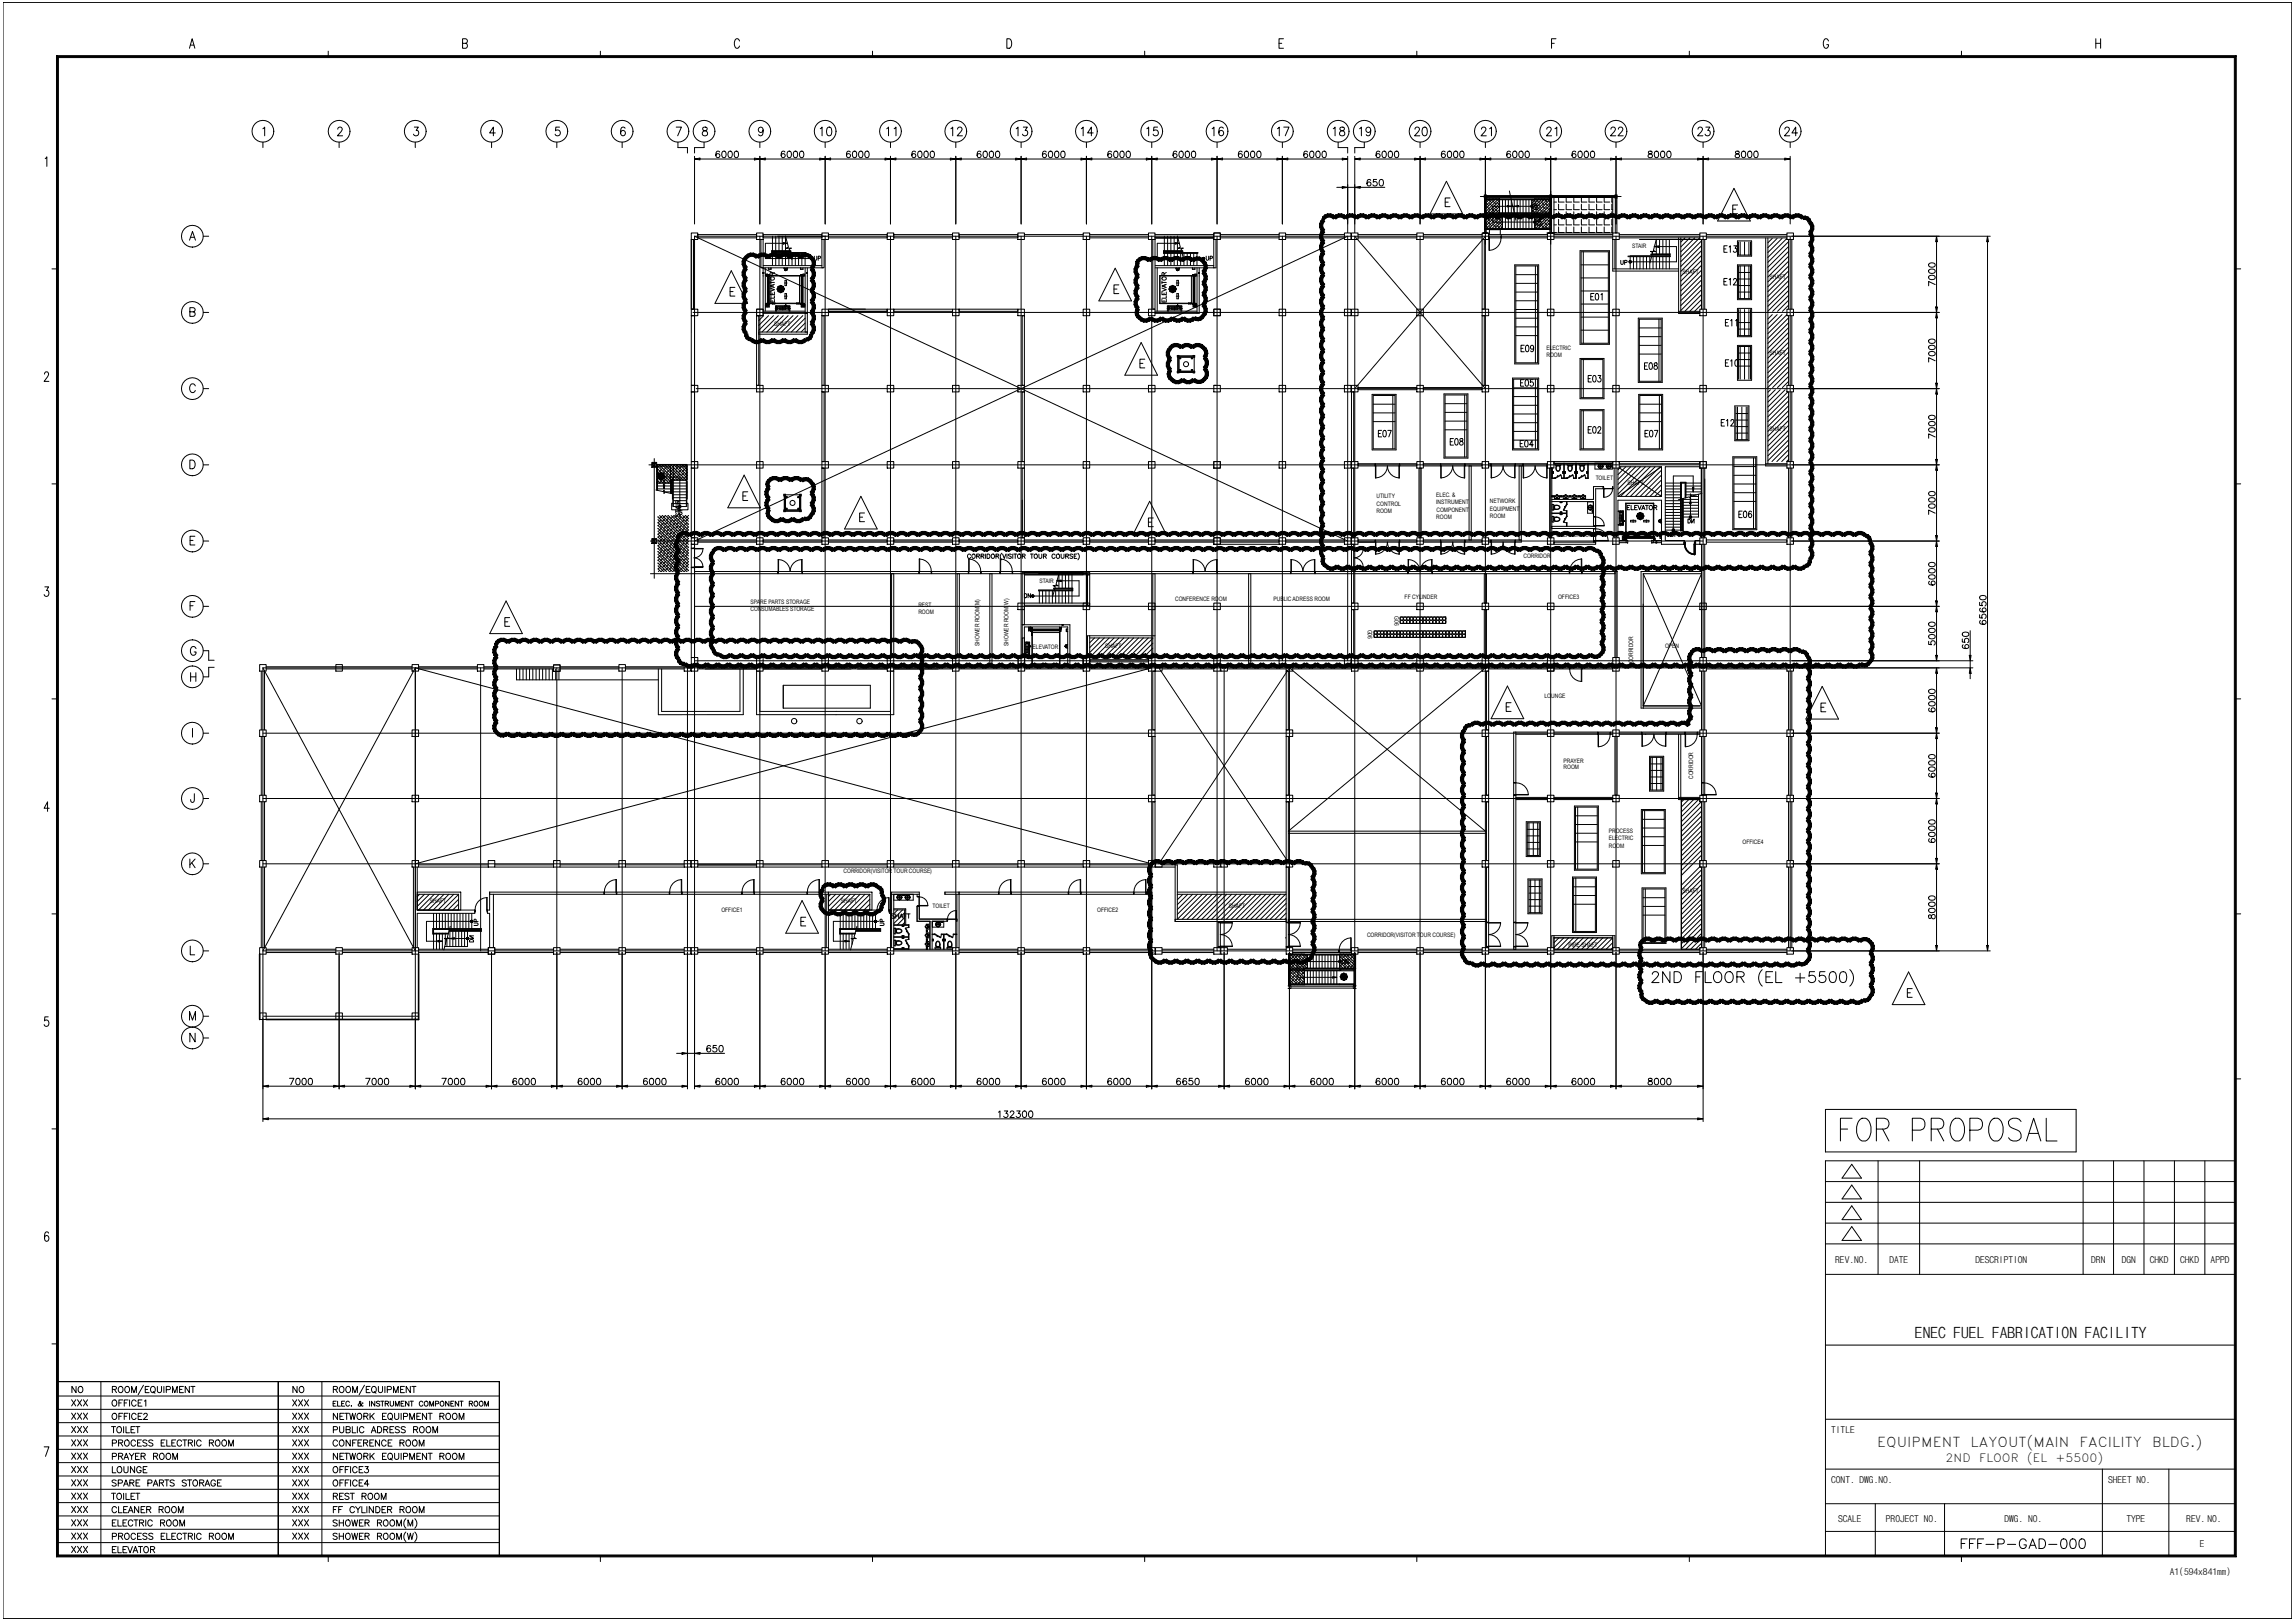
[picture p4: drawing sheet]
<svg xmlns="http://www.w3.org/2000/svg" width="841mm" height="594mm" viewBox="0 0 841 594" stroke-linecap="round" stroke-linejoin="round" font-family="sans-serif">
<defs><g id="words">
<text font-size="5.7" x="701.7" y="490.2">ENEC FUEL FABRICATION FACILITY</text>
<g font-size="5">
<text x="687.8" y="530.1">EQUIPMENT</text>
<text x="722.1" y="530.1">LAYOUT(MAIN</text>
<text x="762.1" y="530.1">FACILITY</text>
<text x="788.7" y="530.1">BLDG.)</text>
</g>
<g font-size="4.1">
<text x="713" y="535.6">2ND</text>
<text x="725.3" y="535.6">FLOOR</text>
<text x="742.9" y="535.6">(EL</text>
<text x="753.3" y="535.6">+5500)</text>
</g>
<g font-size="3.5">
<text x="672.5" y="462.7">REV.NO.</text>
<text x="692.4" y="462.7">DATE</text>
<text x="723.9" y="462.7">DESCRIPTION</text>
<text x="766.3" y="462.7">DRN</text>
<text x="777.5" y="462.7">DGN</text>
<text x="787.8" y="462.7">CHKD</text>
<text x="798.9" y="462.7">CHKD</text>
<text x="810.1" y="462.7">APPD</text>
<text x="671" y="525.3">TITLE</text>
<text x="671" y="543.5">CONT. DWG.NO.</text>
<text x="772.5" y="543.5">SHEET NO.</text>
<text x="673.6" y="557.7">SCALE</text>
<text x="691.1" y="557.8">PROJECT NO.</text>
<text x="734.5" y="557.8">DWG. NO.</text>
<text x="779.2" y="557.8">TYPE</text>
<text x="801.2" y="557.8">REV. NO.</text>
<text x="806.1" y="566.9">E</text>
<text x="795.2" y="577.3">A1(594x841mm)</text>
</g>
<g font-size="2.2">
<text x="598.1" y="90.9">STAIR</text>
<text x="616.6" y="100.5">SHAFT</text>
<text x="648.5" y="102.3">SHAFT</text>
<text x="283.7" y="119.3">SHAFT</text>
<text x="566.7" y="128.3">ELECTRIC</text>
<text x="566.7" y="130.9">ROOM</text>
<text x="648.5" y="130.2">SHAFT</text>
<text x="648.5" y="157.8">SHAFT</text>
<text x="584.7" y="175.9">TOILET</text>
<text x="596.4" y="177.7">SHAFT</text>
<text x="504.4" y="182.7">UTILITY</text>
<text x="504.5" y="185.3">CONTROL</text>
<text x="526.3" y="184.8">INSTRUMENT</text>
<text x="526.3" y="182.1">ELEC. &amp;</text>
<text x="546" y="184.4">NETWORK</text>
<text x="504.4" y="188">ROOM</text>
<text x="526.3" y="190.2">ROOM</text>
<text x="526.4" y="187.5">COMPONENT</text>
<text x="546" y="187.1">EQUIPMENT</text>
<text x="546" y="189.8">ROOM</text>
<text x="570.4" y="196.9">CLEANER ROOM</text>
<text x="558.3" y="204.6">CORRIDOR</text>
<text x="380.9" y="213.6">STAIR</text>
<text x="275" y="221.2">SPARE PARTS STORAGE</text>
<text x="430.6" y="220.1">CONFERENCE ROOM</text>
<text x="466.6" y="220.2">PUBLIC ADRESS ROOM</text>
<text x="514.7" y="219.6">FF CYLINDER</text>
<text x="571" y="219.4">OFFICE3</text>
<text x="275" y="224">CONSUMABLES STORAGE</text>
<text x="336.5" y="222.3">REST</text>
<text x="336.5" y="225">ROOM</text>
<text x="511" y="225.8" transform="rotate(90 511 225.8)">G06</text>
<text x="501.3" y="230.7" transform="rotate(90 501.3 230.7)">G06</text>
<text x="358.9" y="236.8" transform="rotate(-90 358.9 236.8)">SHOWER ROOM(M)</text>
<text x="369.6" y="236.8" transform="rotate(-90 369.6 236.8)">SHOWER ROOM(W)</text>
<text x="378.4" y="237.9">ELEVATOR</text>
<text x="405" y="237.4">SHAFT</text>
<text x="610.2" y="237.4">OPEN</text>
<text x="598.5" y="243.1" transform="rotate(-90 598.5 243.1)">CORRIDOR</text>
<text x="566" y="255.8">LOUNGE</text>
<text x="573" y="279.5">PRAYER</text>
<text x="573" y="281.9">ROOM</text>
<text x="620.5" y="285.5" transform="rotate(-90 620.5 285.5)">CORRIDOR</text>
<text x="589.5" y="305.3">PROCESS</text>
<text x="589.5" y="308">ELECTRIC</text>
<text x="589.5" y="310.7">ROOM</text>
<text x="638.6" y="309.2">OFFICE4</text>
<text x="309.1" y="319.9">CORRIDOR(VISITOR TOUR COURSE)</text>
<text x="616.6" y="327.2">SHAFT</text>
<text x="157.5" y="331.1">SHAFT</text>
<text x="264.4" y="334.3">OFFICE1</text>
<text x="308.2" y="331.1">SHAFT</text>
<text x="341.8" y="332.6">TOILET</text>
<text x="402" y="334.3">OFFICE2</text>
<text x="450.3" y="332.6">SHAFT</text>
<text x="500.9" y="343.3">CORRIDOR(VISITOR TOUR COURSE)</text>
<text x="574.8" y="346.9">PIPE SHAFT</text>
</g>
</g></defs>
<!-- layer: 0 -->
<g fill="none" stroke="#000" stroke-width=".37">
<path d="M1.1 .8h838.7v592.4h-838.7zM1.1 .8h.1M69.4 17.7l1-3.5 1 3.5M69.8 16.5h1.2M120.3 18.8v1.9M169.5 15.9l1.5-.2 .3-.5-.3-.8-1.5-.2v3.5h1.1a.95 .95 0 0 0 .7-.9 .95 .95 0 0 0-.7-.9M220 18.8v1.9M271 15a.88 .88 0 0 0-.9-.8 .88 .88 0 0 0-.9 .8v1.9a.88 .88 0 0 0 .9 .8 .88 .88 0 0 0 .9-.8M319.7 18.8v1.9M369 14.2h.8a2.1 2.1 0 0 1 0 3.5h-.8zM419.5 18.8v1.9M468.7 15.9h1"/>
<path d="M470.3 14.2h-1.6v3.5h1.6M519.2 18.8v1.9M568.6 15.9h1M570.2 14.2h-1.6v3.5M619 18.8v1.9M670 15a.88 .88 0 0 0-.8-.8 .88 .88 0 0 0-.9 .8v1.9a.93 .93 0 0 0 1.2 .8 .93 .93 0 0 0 .5-1.3h-.6M718.8 18.8v1.9M768 15.9h1.8M768 14.2v3.5M769.8 14.2v3.5M839.8 .8h-838.7M20.7 20.4h798.8l-.7 .7h-797.4z"/>
<path d="M20.7 20.4l.7 .7v548.7l-.7 .7zM818.8 21.1l.7-.7v550.1l-.7-.7zM16.6 58.1l.6-.6v3.5M484.6 79.6l.9-.8 .6 1-.5 .5zM484.8 79.5l.6 .8h-.9zM485.5 78.8l1-.4 .2 1.1-.6 .3zM486.5 78.4h1.2l-.3 1.1h-.7zM487.7 78.4l1 .4-.6 1-.7-.3zM488.6 79.6l.8-.8 .7 1-.5 .5zM488.7 78.8l.9 .8-1 .7-.5-.5zM489.4 78.8l1.1-.4 .2 1.1-.6 .3zM490.5 78.4h1.1l-.2 1.1h-.7z"/>
<path d="M491.6 78.4l1.1 .4-.6 1-.7-.3zM492.6 79.6l.8-.8 .7 1-.5 .5zM492.7 78.8l.9 .8-1 .7-.5-.5zM493.4 78.8l1.1-.4 .2 1.1-.6 .3zM494.5 78.4h1.1l-.2 1.1h-.7zM495.6 78.4l1.1 .4-.6 1-.7-.3zM496.6 79.6l.8-.8 .7 1-.6 .5zM496.7 78.8l.8 .8-.9 .7-.5-.5zM497.4 78.8l1.1-.4 .2 1.1-.6 .3zM498.5 78.4h1.1l-.2 1.1h-.7zM499.6 78.4l1.1 .4-.6 1-.7-.3zM500.6 79.6l.8-.8 .6 1-.5 .5z"/>
<path d="M500.7 78.8l.8 .8-.9 .7-.5-.5zM501.4 78.8l1.1-.4 .2 1.1-.7 .3zM502.5 78.4h1.1l-.2 1.1h-.7zM503.6 78.4l1.1 .4-.7 1-.6-.3zM504.6 79.6l.8-.8 .6 1-.5 .5zM504.7 78.8l.8 .8-.9 .7-.6-.5zM505.4 78.8l1.1-.4 .2 1.1-.7 .3zM506.5 78.4h1.1l-.2 1.1h-.7zM507.6 78.4l1.1 .4-.7 1-.6-.3zM508.6 79.6l.8-.8 .6 1-.5 .5zM508.7 78.8l.8 .8-.9 .7-.6-.5zM509.4 78.8l1.1-.4 .2 1.1-.7 .3z"/>
<path d="M510.5 78.4h1.1l-.2 1.1h-.7zM511.6 78.4l1.1 .4-.7 1-.6-.3zM512.5 79.6l.9-.8 .6 1-.5 .5zM512.7 78.8l.8 .8-1 .7-.5-.5zM513.4 78.8l1-.4 .3 1.1-.7 .3zM514.4 78.4h1.2l-.2 1.1h-.7zM515.6 78.4l1 .4-.6 1-.6-.3zM516.5 79.6l.9-.8 .6 1-.5 .5zM516.6 78.8l.9 .8-1 .7-.5-.5zM517.4 78.8l1-.4 .3 1.1-.7 .3zM518.4 78.4h1.2l-.2 1.1h-.7zM519.6 78.4l1 .4-.6 1-.6-.3z"/>
<path d="M520.5 79.6l.9-.8 .6 1-.5 .5zM520.6 78.8l.9 .8-1 .7-.5-.5zM521.4 78.8l1-.4 .2 1.1-.6 .3zM522.4 78.4h1.2l-.3 1.1h-.7zM523.6 78.4l1 .4-.6 1-.7-.3zM524.5 79.6l.8-.8 .7 1-.5 .5zM524.6 78.8l.9 .8-1 .7-.5-.5zM525.3 78.8l1.1-.4 .2 1.1-.6 .3zM526.4 78.4h1.2l-.3 1.1h-.7zM527.6 78.4l1 .4-.6 1-.7-.3zM528.5 79.6l.8-.8 .7 1-.5 .5zM528.6 78.8l.9 .8-1 .7-.5-.5z"/>
<path d="M529.3 78.8l1.1-.4 .2 1.1-.6 .3zM529.6 74.1h1.1M530 66.4l6 12h-11.9zM530.4 78.4h1.1l-.2 1.1h-.7zM531.4 72.5h-1.8v3.2h1.8M531.5 78.4l1.1 .4-.6 1-.7-.3zM532.5 79.6l.8-.8 .7 1-.6 .5zM532.6 78.8l.8 .8-.9 .7-.5-.5zM533.3 78.8l1.1-.4 .2 1.1-.6 .3zM534.4 78.4h1.1l-.2 1.1h-.7zM535.5 78.4l1.1 .4-.6 1-.7-.3zM536.5 79.6l.8-.8 .6 1-.5 .5z"/>
<path d="M536.6 78.8l.8 .8-.9 .7-.5-.5zM537.3 78.8l1.1-.4 .2 1.1-.7 .3zM538.4 78.4h1.1l-.2 1.1h-.7zM539.5 78.4l1.1 .4-.7 1-.6-.3zM540.5 79.6l.8-.8 .6 1-.5 .5zM540.6 78.8l.8 .8-.9 .7-.6-.5zM541.3 78.8l1.1-.4 .2 1.1-.7 .3zM542.4 78.4h1.1l-.2 1.1h-.7zM543.5 78.4l1.1 .4-.7 1-.6-.3zM544.2 73h24.2v10.9h-24.2zM544.5 79.6l.8-.8 .6 1-.5 .5zM544.6 78.8l.8 .8-.9 .7-.6-.5z"/>
<path d="M545.3 78.8l1.1-.4 .2 1.1-.7 .3zM546.4 78.4h1.1l-.2 1.1h-.7zM547.5 78.4l1.1 .4-.7 1-.6-.3zM548.4 79.6l.9-.8 .6 1-.5 .5zM548.6 78.8l.8 .8-1 .7-.5-.5zM549.1 78.1h13.7v.7h-13.7zM549.3 78.8l1-.4 .3 1.1-.7 .3zM550.3 78.4h1.2l-.2 1.1h-.7zM551.5 78.4l1 .4-.6 1-.6-.3zM552.4 79.6l.9-.8 .6 1-.5 .5zM552.5 78.8l.9 .8-1 .7-.5-.5zM553.3 78.8l1-.4 .3 1.1-.7 .3z"/>
<path d="M554.3 78.4h1.2l-.2 1.1h-.7zM555.5 78.4l1 .4-.6 1-.6-.3zM556.4 79.6l.9-.8 .6 1-.5 .5zM556.5 78.8l.9 .8-1 .7-.5-.5zM557.3 78.8l1-.4 .2 1.1-.6 .3zM558.3 78.4h1.2l-.3 1.1h-.7zM559.5 78.4l1 .4-.6 1-.7-.3zM560.4 79.6l.8-.8 .7 1-.5 .5zM560.5 78.8l.9 .8-1 .7-.5-.5zM561.2 78.8l1.1-.4 .2 1.1-.6 .3zM562.3 78.4h1.2l-.3 1.1h-.7zM563.5 78.4l1 .4-.6 1-.7-.3z"/>
<path d="M564.4 79.6l.8-.8 .7 1-.5 .5zM564.5 78.8l.9 .8-1 .7-.5-.5zM565.2 78.8l1.1-.4 .2 1.1-.6 .3zM566.3 78.4h1.1l-.2 1.1h-.7zM567.4 78.4l1.1 .4-.6 1-.7-.3zM568.4 79.6l.8-.8 .7 1-.6 .5zM568.5 78.8l.8 .8-.9 .7-.5-.5zM569.2 78.8l1.1-.4 .2 1.1-.6 .3zM569.4 72.4h21.6v13h-21.6zM570.3 78.4h1.1l-.2 1.1h-.7zM571.4 78.4l1.1 .4-.6 1-.7-.3zM572.4 79.6l.8-.8 .6 1-.5 .5z"/>
<path d="M572.5 78.8l.8 .8-.9 .7-.5-.5zM573.2 78.8l1.1-.4 .2 1.1-.7 .3zM574.3 78.4h1.1l-.2 1.1h-.7zM575.4 78.4l1.1 .4-.7 1-.6-.3zM576.4 79.6l.8-.8 .6 1-.5 .5zM576.5 78.8l.8 .8-.9 .7-.6-.5zM577.2 78.8l1.1-.4 .2 1.1-.7 .3zM578.3 78.4h1.1l-.2 1.1h-.7zM579.4 78.4l1.1 .4-.7 1-.6-.3zM580.4 79.6l.8-.8 .6 1-.5 .5zM580.5 78.8l.8 .8-.9 .7-.6-.5zM581.2 78.8l1.1-.4 .2 1.1-.7 .3z"/>
<path d="M582.3 78.4h1.1l-.2 1.1h-.7zM583.4 78.4l1.1 .4-.7 1-.6-.3zM584.3 79.6l.9-.8 .6 1-.5 .5zM584.5 78.8l.8 .8-1 .7-.5-.5zM585.2 78.8l1-.4 .3 1.1-.7 .3zM586.2 78.4h1.2l-.2 1.1h-.7zM587.4 78.4l1 .4-.6 1-.6-.3zM588.3 79.6l.9-.8 .6 1-.5 .5zM588.4 78.8l.9 .8-1 .7-.5-.5zM589.2 78.8l1-.4 .3 1.1-.7 .3zM590.2 78.4h1.2l-.2 1.1h-.7zM591.4 78.4l1 .4-.6 1-.6-.3z"/>
<path d="M592.3 79.6l.9-.8 .6 1-.5 .5zM592.4 78.8l.9 .8-1 .7-.5-.5zM593.2 78.8l1-.4 .2 1.1-.6 .3zM594.2 78.4h1.2l-.3 1.1h-.7zM595.4 78.4l1 .4-.6 1-.7-.3zM596.3 79.6l.9-.8 .6 1-.5 .5zM596.4 78.8l.9 .8-1 .7-.5-.5zM597.2 78.8l1-.4 .2 1.1-.6 .3zM598.2 78.4h1.2l-.3 1.1h-.7zM599.4 78.4l1 .4-.6 1-.7-.3zM600.3 79.6l.8-.8 .7 1-.5 .5zM600.4 78.8l.9 .8-1 .7-.5-.5z"/>
<path d="M601.1 78.8l1.1-.4 .2 1.1-.6 .3zM602.2 78.4h1.1l-.2 1.1h-.7zM603.3 78.4l1.1 .4-.6 1-.7-.3zM604.3 79.6l.8-.8 .7 1-.6 .5zM604.4 78.8l.8 .8-.9 .7-.5-.5zM605.1 78.8l1.1-.4 .2 1.1-.6 .3zM606.2 78.4h1.1l-.2 1.1h-.7zM607.3 78.4l1.1 .4-.6 1-.7-.3zM608.3 79.6l.8-.8 .7 1-.6 .5zM608.4 78.8l.8 .8-.9 .7-.5-.5zM609.1 78.8l1.1-.4 .2 1.1-.6 .3zM610.2 78.4h1.1l-.2 1.1h-.7z"/>
<path d="M611.3 78.4l1.1 .4-.6 1-.7-.3zM612.3 79.6l.8-.8 .6 1-.5 .5zM612.4 78.8l.8 .8-.9 .7-.5-.5zM613.1 78.8l1.1-.4 .2 1.1-.7 .3zM614.2 78.4h1.1l-.2 1.1h-.7zM615.3 78.4l1.1 .4-.7 1-.6-.3zM616.3 79.6l.8-.8 .6 1-.5 .5zM616.4 78.8l.8 .8-.9 .7-.6-.5zM617.1 78.8l1.1-.4 .2 1.1-.7 .3zM618.2 78.4h1.1l-.2 1.1h-.7zM619.3 78.4l1.1 .4-.7 1-.6-.3zM620.2 79.6l.9-.8 .6 1-.5 .5z"/>
<path d="M620.4 78.8l.8 .8-1 .7-.5-.5zM621.1 78.8l1-.4 .3 1.1-.7 .3zM622.1 78.4h1.2l-.2 1.1h-.7zM623.3 78.4l1.1 .4-.7 1-.6-.3zM624.2 79.6l.9-.8 .6 1-.5 .5zM624.4 78.8l.8 .8-1 .7-.5-.5zM625.1 78.8l1-.4 .3 1.1-.7 .3zM626.1 78.4h1.2l-.2 1.1h-.7zM627.3 78.4l1 .4-.6 1-.6-.3zM628.2 79.6l.9-.8 .6 1-.5 .5zM628.3 78.8l.9 .8-1 .7-.5-.5zM629.1 78.8l1-.4 .2 1.1-.6 .3z"/>
<path d="M630.1 78.4h1.2l-.3 1.1h-.7zM631.3 78.4l1 .4-.6 1-.7-.3zM632.2 79.6l.9-.8 .6 1-.5 .5zM632.3 78.8l.9 .8-1 .7-.5-.5zM633.1 78.8l1-.4 .2 1.1-.6 .3zM634.1 78.4h1.2l-.3 1.1h-.7zM635 76.7h1.1M635.3 78.4l1 .4-.6 1-.7-.3zM635.4 69l6 12h-12zM636.2 79.6l.8-.8 .7 1-.5 .5zM636.3 78.8l.9 .8-1 .7-.5-.5zM636.7 75.1h-1.7v3.2h1.7"/>
<path d="M637 78.8l1.1-.4 .2 1.1-.6 .3zM638.1 78.4h1.1l-.2 1.1h-.7zM639.2 78.4l1.1 .4-.6 1-.7-.3zM640.2 79.6l.8-.8 .7 1-.6 .5zM640.3 78.8l.8 .8-.9 .7-.5-.5zM641 78.8l1.1-.4 .2 1.1-.6 .3zM642.1 78.4h1.1l-.2 1.1h-.7zM643.2 78.4l1.1 .4-.6 1-.7-.3zM644.2 79.6l.8-.8 .7 1-.6 .5zM644.3 78.8l.8 .8-.9 .7-.5-.5zM645 78.8l1.1-.4 .2 1.1-.6 .3zM646.1 78.4h1.1l-.2 1.1h-.7z"/>
<path d="M647.2 78.4l1.1 .4-.6 1-.7-.3zM648.2 79.6l.8-.8 .6 1-.5 .5zM648.3 78.8l.8 .8-.9 .7-.5-.5zM649 78.8l1.1-.4 .2 1.1-.7 .3zM650.1 78.4h1.1l-.2 1.1h-.7zM651.2 78.4l1.1 .4-.7 1-.6-.3zM652.2 79.6l.8-.8 .6 1-.5 .5zM652.3 78.8l.8 .8-.9 .7-.6-.5zM653 78.8l1.1-.4 .2 1.1-.7 .3zM654.1 78.4h1.1l-.2 1.1h-.7zM655.2 78.4l1.1 .4-.7 1-.6-.3zM656.1 79.6l.9-.8 .6 1-.5 .5z"/>
<path d="M656.3 78.8l.8 .8-1 .7-.5-.5zM657 78.8l1-.4 .3 1.1-.7 .3zM658 78.4h1.2l-.2 1.1h-.7zM659.2 78.4l1.1 .4-.7 1-.6-.3zM660.3 78.8l.8 .8-1 .7-.5-.5zM660.4 79.4l1.1-.2-.1 1.2-.6 .1zM661.5 79.2l1 .3-.6 1-.5-.1zM662.5 79.5l.8 .8-1 .6-.4-.4zM19.1 98.5h2M268 99.2l6 12h-12zM272 99.7l1.1 .2v.7l-1.1 .2zM272 96.9l1.1-.3 .3 .7-1 .6z"/>
<path d="M272 95.7l1.1 .2v.7l-1.1 .3zM272.4 98.6l1 .7-.3 .6-1.1-.2zM272.4 97.9l1-.6 .5 .5-.8 1zM272.4 94.7l1 .6-.3 .6-1.1-.2zM273 93.9l.9-.7 .6 1-.5 .4zM273.1 97.8l.8 1-.5 .5-1-.7zM273.1 93.8l.8 1-.5 .5-1-.6zM273.5 94.3h.1M273.9 93.2l1-.5 .2 1.2-.6 .3zM274.9 92.7h1.2l-.3 1.2h-.7zM276.1 92.7l1 .5-.6 1-.7-.3zM277 93.9l.8-.7 .7 1-.5 .4z"/>
<path d="M277.1 93.2l.9 .7-1 .7-.5-.4zM277.8 93.2l1.1-.5 .2 1.2-.6 .3zM278.9 92.7h1.1l-.2 1.2h-.7zM280 92.7l1.1 .5-.6 1-.7-.3zM281 93.9l.8-.7 .7 1-.5 .4zM281.1 93.2l.9 .7-1 .7-.5-.4zM281.8 93.2l1.1-.5 .2 1.2-.6 .3zM282.9 92.7h1.1l-.2 1.2h-.7zM284 92.7l1.1 .5-.6 1-.7-.3zM285 93.9l.8-.7 .7 1-.6 .4zM285.1 93.2l.8 .7-.9 .7-.5-.4zM285.8 93.2l1.1-.5 .2 1.2-.6 .3z"/>
<path d="M286.9 92.7h1.1l-.2 1.2h-.7zM287.3 98.1l.2 .3M287.5 98.2v.7h.9v-.7M287.5 99v-.3h.8v.3M287.7 99h.1M287.7 99h.2M287.8 98.4h.3M287.8 98.2v.5M287.9 99v.2M287.9 99.2h.1M287.9 99.1h.1M288 99.1l-.1 .1"/>
<path d="M288 99h-.1M288 92.7l1.1 .5-.6 1-.7-.3zM288.1 98.2v.5M288.2 99h-.2M288.6 98.1l-.2 .3M289 93.9l.8-.7 .6 1-.5 .4zM289.1 93.2l.8 .7-.9 .7-.5-.4zM289.8 93.2l1.1-.5 .2 1.2-.7 .3zM290.9 92.7h1.1l-.2 1.2h-.7zM292 92.7l1.1 .5-.7 1-.6-.3zM293 93.9l.8-.7 .6 1-.5 .5zM293.1 93.2l.8 .7-.9 .7-.6-.4z"/>
<path d="M293.8 93.2l1.1-.4 .1 1.2-.6 .2zM294.9 92.8l1.1 .1-.3 1.2-.7-.1zM296 92.9l1 .4-.7 1-.6-.2zM297 93.3l.8 .8-1 .7-.5-.5zM297.4 95.5l1-.7 .4 1.1-1.2 .2zM297.4 97.5l1 .6-.8 .8-.7-.9zM297.4 99.4l1-.6 .4 1.1-1.2 .2zM297.6 94l.8 .8-1 .7-.5-.6zM297.6 98l.8 .8-1 .6-.5-.5zM297.6 96.1l1.2-.2v1.1l-1.2-.2zM297.6 96.8l1.2 .2-.4 1.1-1-.6zM408.7 98.3l5.9 12h-11.9z"/>
<path d="M415.6 99.7l1.2-.2 .2 .6-1 .7zM415.6 98.6l1.2 .2v.7l-1.2 .2zM416 97.5l1 .6-.2 .7-1.2-.2zM416.2 96.8l1.1-.3 .2 .2-.7 .9zM416.2 95.8l1.1 .4v.3l-1.1 .3zM416.6 95.2l.9-.8 .6 1-.5 .5zM416.8 96.7l.7 .9-.5 .5-1-.6zM416.8 95l.7 1-.2 .2-1.1-.4zM417.5 94.4l1-.4 .3 1.2-.7 .2zM418.5 94h1.2l-.2 1.2h-.7zM419.7 94l1 .4-.6 1-.6-.2zM420.6 95.2l.9-.8 .6 1-.5 .5z"/>
<path d="M420.7 94.4l.9 .8-1 .7-.5-.5zM421.5 94.4l1-.4 .3 1.2-.7 .2zM422.5 94h1.2l-.2 1.2h-.7zM423.7 94l1 .4-.6 1-.6-.2zM424.6 95.2l.9-.8 .6 1-.5 .5zM424.7 94.4l.9 .8-1 .7-.5-.5zM425.5 94.4l1-.4 .2 1.2-.6 .2zM426.5 94h1.2l-.3 1.2h-.7zM427.7 94l1 .4-.6 1-.7-.2zM428.6 95.2l.8-.8 .7 1-.5 .5zM428.7 94.4l.9 .8-1 .7-.5-.5zM429.4 94.4l1.1-.4 .2 1.2-.6 .2z"/>
<path d="M430.5 94h1.2l-.3 1.2h-.7zM430.9 98.1l.2 .3M431.1 98.2v.7h.9v-.7M431.1 98.2v.8M431.1 98.7h.8v.3M431.3 99h.1M431.3 99h.5M431.4 98.4h.3M431.4 98.2v.5M431.5 99v.2l.1-.2M431.5 99.1h.1M431.6 99.1h.1"/>
<path d="M431.7 94l1 .4-.6 1-.7-.2zM431.7 98.2v.5M431.8 99h.1M432.2 98.1l-.2 .3M432.6 95.2l.8-.8 .7 1-.5 .5zM432.7 94.4l.9 .8-1 .7-.5-.5zM433.4 94.4l1.1-.4 .2 1.2-.6 .2zM434.5 94h1.1l-.2 1.2h-.7zM435.6 94l1.1 .4-.6 1-.7-.2zM436.6 95.1l.9-.6 .5 1-.5 .4zM436.7 94.4l.8 .8-.9 .7-.5-.5zM437.5 94.5l1-.4 .1 1.2-.6 .2z"/>
<path d="M438.5 94.1l1.1 .1-.3 1.1h-.7zM439.6 94.2l1 .4-.7 1-.6-.3zM440.6 94.6l.7 .8-1 .7-.4-.5zM440.9 96.7l1.1-.6 .4 1.1-1.2 .2zM440.9 98.7l1.1 .7-.8 .8-.7-.9zM441.2 95.3l.8 .8-1.1 .6-.4-.5zM441.2 99.3l.8 .8-1.1 .6-.4-.5zM441.2 97.4l1.2-.2v1.1l-1.2-.2zM441.2 98.1l1.2 .2-.4 1.1-1.1-.7zM483.6 99.2l1.1-.3 .3 .7-1 .6zM483.6 98l1.1 .2v.7l-1.1 .3zM483.6 95.2l1.1-.2 .3 .6-1 .6z"/>
<path d="M483.6 94l1.1 .3v.7l-1.1 .2zM483.6 91.2l1.1-.2 .3 .6-1 .7zM483.6 90l1.1 .3v.7l-1.1 .2zM483.6 87.2l1.1-.2 .3 .6-1 .7zM483.6 86.1l1.1 .2v.7l-1.1 .2zM483.6 83.2l1.1-.2 .3 .6-1 .7zM483.6 82.1l1.1 .2v.7l-1.1 .2zM484 97l1 .6-.3 .6-1.1-.2zM484 96.2l1-.6 .5 .5-.8 1zM484 93l1 .6-.3 .7-1.1-.3zM484 92.3l1-.7 .5 .5-.8 1zM484 89l1 .6-.3 .7-1.1-.3z"/>
<path d="M484 88.3l1-.7 .5 .5-.8 1zM484 85l1 .6-.3 .7-1.1-.2zM484 84.3l1-.7 .5 .6-.8 .9zM484 81l1 .6-.3 .7-1.1-.2zM484.5 80.3h.9l-.6 .7zM484.7 96.1l.8 1-.5 .5-1-.6zM484.7 92.1l.8 1-.5 .5-1-.6zM484.7 88.1l.8 1-.5 .5-1-.6zM484.7 84.2l.8 .9-.5 .5-1-.6zM484.7 80.2l.8 .9-.5 .5-1-.6zM545.8 84.2v1.8M549.8 84.2v1.8"/>
<path d="M662.3 80.9l1-.6 .4 1-1.2 .2zM663.2 82.4l1.1-.6 .4 1-1.2 .2zM663.2 84.4l1.1 .6-.8 .9-.7-1zM663.2 86.4l1.1-.7 .4 1.1-1.2 .2zM663.2 88.4l1.1 .6-.8 .8-.7-.9zM663.2 90.4l1.1-.7 .4 1.1-1.2 .2zM663.2 92.4l1.1 .6-.8 .8-.7-.9zM663.2 94.4l1.1-.7 .4 1.1-1.2 .2zM663.2 96.4l1.1 .6-.8 .8-.7-.9zM663.2 98.3l1.1-.6 .4 1.1-1.2 .2zM663.5 80.9l.8 .9-1.1 .6-.4-.5zM663.5 84.9l.8 .8-1.1 .7-.4-.5z"/>
<path d="M663.5 88.9l.8 .8-1.1 .7-.4-.6zM663.5 92.9l.8 .8-1.1 .7-.4-.6zM663.5 96.9l.8 .8-1.1 .6-.4-.5zM663.5 83l1.2-.2v1.2l-1.2-.3zM663.5 83.7l1.2 .3-.4 1-1.1-.6zM663.5 87l1.2-.2v1.1l-1.2-.2zM663.5 87.7l1.2 .2-.4 1.1-1.1-.6zM663.5 91l1.2-.2v1.1l-1.2-.2zM663.5 91.7l1.2 .2-.4 1.1-1.1-.6zM663.5 95l1.2-.2v1.1l-1.2-.2zM663.5 95.7l1.2 .2-.4 1.1-1.1-.6zM663.5 99l1.2-.2v1.1l-1.2-.2z"/>
<path d="M663.5 99.7l1.2 .2-.4 1.1-1.1-.7zM819.1 98.5h2M267.5 106.8h1.1M269.3 105.3h-1.8v3.2h1.8M272 119.7l1.1 .2v.7l-1.1 .2zM272 116.8l1.1-.2 .3 .6-1 .7zM272 115.7l1.1 .2v.7l-1.1 .2zM272 112.8l1.1-.2 .3 .6-1 .7zM272 111.7l1.1 .2v.7l-1.1 .2zM272 108.8l1.1-.2 .3 .7-1 .6zM272 107.7l1.1 .2v.7l-1.1 .2zM272 104.8l1.1-.2 .3 .7-1 .6z"/>
<path d="M272 103.7l1.1 .2v.7l-1.1 .2zM272 100.8l1.1-.2 .3 .7-1 .6zM272.4 118.6l1 .6-.3 .7-1.1-.2zM272.4 117.9l1-.7 .5 .6-.8 .9zM272.4 114.6l1 .6-.3 .7-1.1-.2zM272.4 113.9l1-.7 .5 .6-.8 .9zM272.4 110.6l1 .6-.3 .7-1.1-.2zM272.4 109.9l1-.6 .5 .5-.8 .9zM272.4 106.6l1 .7-.3 .6-1.1-.2zM272.4 105.9l1-.6 .5 .5-.8 .9zM272.4 102.6l1 .7-.3 .6-1.1-.2zM272.4 101.9l1-.6 .5 .5-.8 1z"/>
<path d="M273.1 117.8l.8 .9-.5 .5-1-.6zM273.1 113.8l.8 .9-.5 .5-1-.6zM273.1 109.8l.8 .9-.5 .5-1-.6zM273.1 105.8l.8 .9-.5 .6-1-.7zM273.1 101.8l.8 1-.5 .5-1-.7zM280.4 100.4h.8v11.4h-.8M280.5 112.5h.6M280.5 112.5l.6-.9v.9M280.5 111.6l.6 .9M280.5 111.6v.9M280.7 111.4h.4M280.7 100.6h.1"/>
<path d="M280.7 111.6h.1M280.7 111.4h.1M280.7 100.8h.1M280.7 111.5h.4M280.7 100.8l.2 .3M280.7 111.4v.3h.4v-.3M280.7 111.2l.3 .1M280.7 100.6v.2M280.8 111.2v.2M280.8 111.6h.1M280.8 100.9h.1M280.8 101h.1"/>
<path d="M280.8 100.8v.3M280.9 111.3l-.2 .1M280.9 111.2v.6M281 111.2v.2M281 111.3h.1M281 100.9h.1M281 100.9l-.3 .2M281.1 100.9l-.1 .2M281.1 111.6h-.6M281.2 111.6h-.1M281.2 111.4h-.1M281.3 101h12.8v10.3h-12.8z"/>
<path d="M281.4 112.5h.5M281.4 111.6v.9M281.4 111.6l.5 .9M281.5 111.4h.4M281.5 100.8h.4M281.5 100.6h.1M281.5 100.6v.2M281.5 100.8h.1M281.5 111.1l11.9 .2M281.5 111.4h.1M281.6 111.2v.2M281.6 100.9h.1"/>
<path d="M281.6 101h.1M281.6 111.3l-.1 .3M281.6 100.8v.3M281.7 101v10.2M281.7 111.4v.4M281.8 111.2v.2M281.8 100.8v.3M281.8 101h.1M281.8 111.3h.1M281.8 100.9h.1M281.8 111.4h.1M281.9 111.6l-.5 .9"/>
<path d="M281.9 100.6h.1M281.9 100.6v.1M281.9 101.1h-.4l.1 10.1h.3M281.9 111.7h-.4v-.2h.4v1M281.9 111.6h-.5M282 100.7v10.7M282 111.4v.2M282 100.6l-.1 .1M282 111.6h-.1M282 101v.1M282 111.1v.2M282.5 101.1v10"/>
<path d="M283 111.4h.9M283 111.4v-.3l.9 .3M283 111.4l.9-.3v.3M284 111.1h.1M284.2 114v-1.9h5.3v1.9M284.5 112.1v1.9M284.5 112.4h5M284.8 105.9h1.3l-1 1zM284.8 112.6h4.1v1h-4.1zM285.1 105l1-.4v1.3zM285.1 105l1 .9h-1.3zM285.7 112.8h2.2v.6h-2.2z"/>
<path d="M286.1 105.9v1.4l-1-.4zM286.1 105.9l.9 1-.9 .4zM286.1 105.9h1.3l-.4 1zM286.1 105.9l.9-.9 .4 .9zM286.1 104.6l.9 .4-.9 .9zM287.5 112.4v-.3h.9v.3M287.7 107.6h.5v1.9h-.5zM287.7 102.7h.5v2h-.5zM287.7 112v.1M287.9 112h-.2M287.9 111.7v.3M287.9 111.9h.1"/>
<path d="M287.9 111.7h.1M288 112h.2M288.2 112v.1M289.2 112.1v1.9M291.9 111.1h.1M291.9 111.4l1-.3v.3M291.9 111.4h1M291.9 111.4v-.3l1 .3M293 101.1v10M293.4 101l-11.9 .1M293.5 100.7l.1 .1M293.5 111.4h.5"/>
<path d="M293.5 100.8h.5M293.5 100.6h.1M293.5 100.6v.1M293.5 100.8h.1M293.5 111.6h.6M293.5 111.6h.1M293.5 111.5h.5M293.6 100.9l.1 10.5M293.6 111.4l-.1 .3h.5v-.3M293.6 101.1h.4v10.1h-.4M293.6 100.6v.1M293.6 112.5v-.9l.5 .9"/>
<path d="M293.6 112.5h.5M293.6 100.9v10.4M293.7 101h.1M293.7 111.3l-.2 .1M293.8 100.9v10.9M293.9 100.8v.3M293.9 101h.1M293.9 111.3h.1M293.9 100.9h.1M293.9 111.4h.1M293.9 111.6h.1M293.9 111.2v.2"/>
<path d="M293.9 100.6l.1 .2M294 100.8v.1M294 100.6v.1M294 111.4h.1M294 111.6h.1M294.1 111.6v.9M294.1 111.6l-.5 .9M294.3 111.4h.5M294.3 111.6h.6M294.3 111.6h.1M294.4 111.5h.4M294.4 111.4v.3h.4v-.3"/>
<path d="M294.4 111.4h-.1M294.4 111.2l.2 .1M294.4 111.2l.1 .2M294.4 112.5v-.9l.5 .9M294.4 101l.4 .1M294.4 112.5h.5M294.4 111.3h.1M294.4 100.9l.1 .2M294.5 100.9h.1M294.5 111.4h.1M294.5 111.3h.1M294.5 100.8v.3"/>
<path d="M294.5 111.2l.1 .6M294.6 111.2l.1 .2M294.6 100.9h.1M294.7 100.9v.2M294.7 100.9h.1M294.7 111.6h.1M294.7 100.6h.1M294.7 100.6v.1M294.8 100.8l-.2 .3M294.8 111.4h.1M294.8 100.7v.1M294.8 111.6h.1"/>
<path d="M294.8 100.6v.1M294.8 100.8v.1M294.9 111.6l-.5 .9M294.9 111.6v.9M295 100.4h-.7v11.4h.7M297.4 101.4l1 .7-.8 .8-.7-.9zM297.4 103.4l1-.6 .4 1.1-1.2 .2zM297.4 105.4l1 .7-.8 .8-.7-1zM297.4 107.4l1-.6 .4 1-1.2 .3zM297.4 109.4l1 .7-.8 .8-.7-1zM297.4 111.4l1-.6 .4 1-1.2 .3zM297.4 113.4l1 .6-.8 .9-.7-1z"/>
<path d="M297.4 115.4l1-.6 .4 1-1.2 .2zM297.4 117.4l1 .6-.8 .9-.7-1zM297.4 119.4l1-.6 .4 1-1.2 .2zM297.6 102l.8 .8-1 .6-.5-.5zM297.6 105.9l.8 .9-1 .6-.5-.5zM297.6 109.9l.8 .9-1 .6-.5-.5zM297.6 113.9l.8 .9-1 .6-.5-.5zM297.6 117.9l.8 .9-1 .6-.5-.5zM297.6 100.1l1.2-.2v1.1l-1.2-.2zM297.6 100.8l1.2 .2-.4 1.1-1-.7zM297.6 104.1l1.2-.2v1.1l-1.2-.2zM297.6 104.8l1.2 .2-.4 1.1-1-.7z"/>
<path d="M297.6 108.1l1.2-.3v1.2l-1.2-.2zM297.6 108.8l1.2 .2-.4 1.1-1-.7zM297.6 112.1l1.2-.3v1.2l-1.2-.2zM297.6 112.8l1.2 .2-.4 1-1-.6zM297.6 116l1.2-.2v1.2l-1.2-.3zM297.6 116.7l1.2 .3-.4 1-1-.6zM408.2 105.9h1.1M410 104.4h-1.8v3.2h1.8M415.6 111.7l1.2-.3 .2 .7-1 .6zM415.6 110.5l1.2 .2v.7l-1.2 .3zM415.6 107.7l1.2-.2 .2 .6-1 .6zM415.6 106.5l1.2 .3v.7l-1.2 .2z"/>
<path d="M415.6 103.7l1.2-.2 .2 .6-1 .6zM415.6 102.5l1.2 .3v.7l-1.2 .2zM415.9 114.5h1.2l.1 .6-1.1 .4zM416 112.7l1-.6 .5 .5-.7 1zM416 109.5l1 .6-.2 .6-1.2-.2zM416 108.7l1-.6 .5 .5-.7 1zM416 105.5l1 .6-.2 .7-1.2-.3zM416 104.7l1-.6 .5 .5-.7 1zM416 101.5l1 .6-.2 .7-1.2-.3zM416 100.8l1-.7 .5 .5-.7 1zM416.1 115.5l1.1-.4 .3 .5-.9 .8zM416.1 113.5l1.1 .5-.1 .5h-1.2z"/>
<path d="M416.6 116.4l.9-.8 .5 .4-.6 1zM416.7 112.7l.9 .8-.4 .5-1.1-.5zM416.8 108.6l.7 1-.5 .5-1-.6zM416.8 104.6l.7 1-.5 .5-1-.6zM416.8 100.6l.7 1-.5 .5-1-.6zM417.2 116.9l1-.8 .5 .5-.6 1zM418.7 116.6l.6 .3-.2 1.1-1-.4zM419.3 116.9h.7l.3 1.1h-1.2zM420 116.9l.7-.3 .6 1-1 .4zM420.7 116.6l.5-.5 1 .8-.9 .7zM421.2 116.9l1-.8 .5 .5-.7 1zM422.7 116.6l.6 .3-.2 1.1-1.1-.4z"/>
<path d="M423.3 116.9h.7l.3 1.1h-1.2zM424 116.9l.7-.3 .6 1-1 .4zM424.7 116.6l.5-.5 1 .8-.9 .7zM424.9 101h12.9v10.3h-12.9zM425.1 111.1l12 .2M425.1 101v10.3M425.2 116.9l1-.8 .5 .5-.7 1zM426.7 116.6l.6 .3-.2 1.1-1.1-.4zM427.3 116.9h.7l.2 1.1h-1.1zM427.8 114v-1.9h5.3v1.9M428 116.9l.7-.3 .6 1-1.1 .4zM428.1 112.1v1.9"/>
<path d="M428.1 112.4h5M428.4 105.9h1.3l-.9 1zM428.4 112.6h4.1v1h-4.1zM428.7 116.6l.5-.5 .9 .8-.8 .7zM428.8 106.9l.9-1v1.4zM428.8 105l.9-.4v1.3zM428.8 105l.9 .9h-1.3zM429.2 116.9l.9-.8 .6 .5-.7 1zM429.3 112.8h2.2v.6h-2.2zM429.7 105.9l1 1-1 .4zM429.7 105.9h1.3l-.3 1zM429.7 105.9l1-.9 .3 .9z"/>
<path d="M429.7 104.6l1 .4-1 .9zM430.7 116.6l.6 .3-.2 1.1-1.1-.4zM431.1 112.4v-.3h.9v.3M431.3 107.6h.5v1.9h-.5zM431.3 102.7h.5v2h-.5zM431.3 116.9h.7l.2 1.1h-1.1zM431.3 112v.1M431.5 111.9h.1M431.5 111.7v.3M431.5 111.7h.1M431.6 111.7l-.3 .3M431.6 111.7h.1"/>
<path d="M431.6 112h.2M431.8 112v.1M432 116.9l.7-.3 .6 1-1.1 .4zM432.7 116.6l.5-.5 .9 .8-.8 .7zM432.8 112.1v1.9M433.2 116.9l.9-.8 .5 .5-.6 1zM434.6 116.6l.7 .3-.2 1.1-1.1-.4zM435.3 116.9h.7l.2 1.1h-1.1zM435.5 111.4h1M435.5 111.4v-.3l1 .3M435.5 111.4l1-.3v.3M436 116.9l.6-.3 .7 1-1.1 .4z"/>
<path d="M436.5 111.1h.1M436.6 101.1v10M436.6 116.6l.6-.5 .9 .8-.8 .7zM437.1 101l-12 .1M437.2 111.4h.4M437.2 100.6h.1M437.2 100.6l-.1 .2M437.2 100.8h-.1M437.2 111.5h.4M437.2 111.4v.3h.4v-.3M437.2 111.4l-.1 .2h.6M437.2 100.6v.2l.4-.1"/>
<path d="M437.2 112.5h.5M437.2 111.2l-.1 .2M437.2 112.5v-.9l.5 .9M437.3 100.9h.1M437.3 101h.1M437.3 111.3h.1M437.3 100.8v.3M437.3 100.9l.1 10.9M437.4 111.2l.1 .2M437.5 100.8v.3M437.5 111.3h.1M437.5 100.9v10.4"/>
<path d="M437.5 111.6h.1M437.5 100.6h.1M437.5 100.6v.1M437.6 101.1h-.4v10.1h.4M437.6 100.8l-.1 .2M437.6 100.6v.1M437.6 111.4h.1M437.6 111.6h.1M437.7 111.6v.9M437.7 111.6l-.5 .9M438 111.6h.5M438 111.6h-.1"/>
<path d="M438 111.7h.4v-.2h-.4v1M438 116l.5 .3-.4 1.1-.8-.4zM438 112.5h.5M438 111.6l.5 .9M438 111.3h.1M438.1 100.9h.1M438.1 111.3h.1M438.1 100.8v.3M438.1 100.9l.3 .2M438.1 111.2l-.2 .2M438.2 111.4v.4M438.2 101v.1"/>
<path d="M438.2 111.2h.1M438.2 111.3h.1M438.2 111.2l.1 .2M438.3 100.9h.1M438.3 100.8v.3M438.3 111.4h.1M438.3 101v.1M438.3 111.2h.1M438.3 100.6h.1M438.4 111.2l-.4 .2h.4M438.4 100.8l-.2 .1M438.4 100.8h.1"/>
<path d="M438.4 111.4h.1M438.4 111.4v.2M438.4 100.7v.1M438.5 116.3l.5 .1 .1 1.1-1-.1zM438.5 111.6l-.5 .9M438.5 111.6v.9M438.6 100.4h-.7v11.4h.7M439 116.4l.5-.2 .5 1.1-.9 .2zM439.5 116.2l.5-.3 .8 .8-.8 .6zM440.3 115.5l1.1 .4-.6 .8-.8-.8zM440.9 100.7l1.1-.6 .4 1.1-1.2 .2zM440.9 102.7l1.1 .7-.8 .8-.7-.9z"/>
<path d="M440.9 104.7l1.1-.6 .4 1.1-1.2 .2zM440.9 106.7l1.1 .7-.8 .8-.7-1zM440.9 108.7l1.1-.6 .4 1-1.2 .3zM440.9 110.7l1.1 .6-.8 .9-.7-1zM440.9 112.7l1.1-.6 .4 1-1.2 .3zM440.9 114.7l1.1 .6-.8 .9-.7-1zM441.2 103.3l.8 .8-1.1 .6-.4-.5zM441.2 107.2l.8 .9-1.1 .6-.4-.5zM441.2 111.2l.8 .9-1.1 .6-.4-.5zM441.2 101.4l1.2-.2v1.1l-1.2-.2zM441.2 102.1l1.2 .2-.4 1.1-1.1-.7zM441.2 105.4l1.2-.2v1.1l-1.2-.2z"/>
<path d="M441.2 106.1l1.2 .2-.4 1.1-1.1-.7zM441.2 109.4l1.2-.3v1.2l-1.2-.2zM441.2 110.1l1.2 .2-.4 1-1.1-.6zM441.2 113.4l1.2-.3v1.2l-1.2-.2zM441.2 114.1l1.2 .2-.4 1-1.1-.6zM483.6 119.1l1.1-.2 .3 .6-1 .7zM483.6 118l1.1 .2v.7l-1.1 .2zM483.6 115.1l1.1-.2 .3 .7-1 .6zM483.6 114l1.1 .2v.7l-1.1 .2zM483.6 111.1l1.1-.2 .3 .7-1 .6zM483.6 110l1.1 .2v.7l-1.1 .2zM483.6 107.1l1.1-.2 .3 .7-1 .6z"/>
<path d="M483.6 106l1.1 .2v.7l-1.1 .2zM483.6 103.2l1.1-.3 .3 .7-1 .6zM483.6 102l1.1 .2v.7l-1.1 .3zM484 116.9l1 .6-.3 .7-1.1-.2zM484 116.2l1-.6 .5 .5-.8 .9zM484 112.9l1 .7-.3 .6-1.1-.2zM484 112.2l1-.6 .5 .5-.8 .9zM484 108.9l1 .7-.3 .6-1.1-.2zM484 108.2l1-.6 .5 .5-.8 .9zM484 104.9l1 .7-.3 .6-1.1-.2zM484 104.2l1-.6 .5 .5-.8 1zM484 101l1 .6-.3 .6-1.1-.2z"/>
<path d="M484 100.2l1-.6 .5 .5-.8 1zM484.7 116.1l.8 .9-.5 .5-1-.6zM484.7 112.1l.8 .9-.5 .6-1-.7zM484.7 108.1l.8 .9-.5 .6-1-.7zM484.7 104.1l.8 1-.5 .5-1-.7zM484.7 100.1l.8 1-.5 .5-1-.6zM663.2 100.3l1.1 .7-.8 .8-.7-.9zM663.2 102.3l1.1-.6 .4 1.1-1.2 .2zM663.2 104.3l1.1 .7-.8 .8-.7-1zM663.2 106.3l1.1-.6 .4 1.1-1.2 .2zM663.2 108.3l1.1 .7-.8 .8-.7-1zM663.2 110.3l1.1-.6 .4 1-1.2 .3z"/>
<path d="M663.2 112.3l1.1 .6-.8 .9-.7-1zM663.2 114.3l1.1-.6 .4 1-1.2 .2zM663.2 116.3l1.1 .6-.8 .9-.7-1zM663.2 118.3l1.1-.6 .4 1-1.2 .2zM663.5 100.9l.8 .8-1.1 .6-.4-.5zM663.5 104.8l.8 .9-1.1 .6-.4-.5zM663.5 108.8l.8 .9-1.1 .6-.4-.5zM663.5 112.8l.8 .9-1.1 .6-.4-.5zM663.5 116.8l.8 .9-1.1 .6-.4-.5zM663.5 103l1.2-.2v1.1l-1.2-.2zM663.5 103.7l1.2 .2-.4 1.1-1.1-.7zM663.5 107l1.2-.2v1.1l-1.2-.2z"/>
<path d="M663.5 107.7l1.2 .2-.4 1.1-1.1-.7zM663.5 111l1.2-.3v1.2l-1.2-.2zM663.5 111.7l1.2 .2-.4 1-1.1-.6zM663.5 114.9l1.2-.2v1.2l-1.2-.3zM663.5 115.6l1.2 .3-.4 1-1.1-.6zM663.5 118.9l1.2-.2v1.2l-1.2-.3zM663.5 119.6l1.2 .3-.4 1-1.1-.6zM16.3 137.1l.5-.8 .8 .1 .2 .5-.4 1.2-1.2 1.7h1.7M272 120.8l1.1-.2 .3 .6-1 .7zM272.4 121.9l1-.7 .5 .5-.8 1zM272.9 122.1l1.2 .3v.5l-1.2 .3zM272.9 123.2l1.2-.3 .2 .5-.9 .7z"/>
<path d="M273.4 124.1l.9-.7 .5 .3-.5 1.1zM274.8 123.7l.5 .1 .1 1.2-1.1-.2zM274.8 124.7l1-.7 .5 .5-.6 1zM276.3 124.5l.7 .2-.3 1.2-1-.4zM277 124.7h.7l.2 1.2h-1.2zM277.7 124.7l.6-.2 .7 1-1.1 .4zM278.3 124.5l.5-.5 1 .7-.8 .8zM278.8 124.7l1-.7 .5 .5-.6 1zM280.3 124.5l.7 .2-.3 1.2-1-.4zM281 124.7h.7l.2 1.2h-1.2zM281.7 124.7l.6-.2 .6 1-1 .4zM282.3 124.5l.5-.5 1 .7-.9 .8z"/>
<path d="M282.8 124.7l1-.7 .5 .5-.6 1zM284.3 124.5l.6 .2-.2 1.2-1-.4zM284.9 124.7h.7l.3 1.2h-1.2zM285.6 124.7l.7-.2 .6 1-1 .4zM286.3 124.5l.5-.5 1 .7-.9 .8zM286.8 124.7l1-.7 .5 .5-.6 1zM288.3 124.5l.6 .2-.2 1.2-1-.4zM288.9 124.7h.7l.3 1.2h-1.2zM289.6 124.7l.7-.2 .6 1-1 .4zM290.3 124.5l.5-.5 1 .7-.9 .8zM290.8 124.7l1-.7 .5 .5-.7 1zM292.3 124.5l.6 .2-.2 1.2-1.1-.4z"/>
<path d="M292.9 124.7h.7l.2 1.2h-1.1zM293.6 124.7l.7-.2 .6 1-1.1 .4zM294.3 124.5l.5-.5 .9 .7-.8 .8zM295.4 123.8l.5-.1 .4 1.2-1.1 .1zM295.9 123.7l.4-.2 .9 .8-.9 .6zM296.6 123l1.2 .4-.6 .9-.9-.8zM296.7 122.5l1.2-.2-.1 1.1-1.2-.4zM297.4 121.4l1 .6-.8 .9-.7-1zM297.6 120l1.2-.2v1.2l-1.2-.3zM297.6 120.7l1.2 .3-.4 1-1-.6zM417.7 133.2h1.1M418.2 125.5l6 12h-12z"/>
<path d="M419.5 131.6h-1.8v3.2h1.8M427.4 134.2l1.2-.3 .2 .7-1 .6zM427.4 133l1.2 .2v.7l-1.2 .3zM427.4 130.2l1.2-.3 .2 .7-1 .6zM427.4 129l1.2 .2v.7l-1.2 .3zM427.7 137l1.2 .1 .1 .6-1.2 .3zM427.8 135.2l1-.6 .5 .5-.7 1zM427.8 132l1 .6-.2 .6-1.2-.2zM427.8 131.2l1-.6 .5 .5-.7 1zM427.8 128l1 .6-.2 .6-1.2-.2zM427.8 138l1.2-.3 .3 .5-.9 .7zM427.9 136l1.1 .5-.1 .6-1.2-.1z"/>
<path d="M428.4 138.9l.9-.7 .4 .3-.5 1.1zM428.5 127l.8-.7 .6 1-.5 .5zM428.5 135.2l.9 .8-.4 .5-1.1-.5zM428.6 131.1l.7 1-.5 .5-1-.6zM428.6 127.1l.7 1-.5 .5-1-.6zM428.8 127.5h.2l-.1 .2zM428.9 127.3l.1 .2h-.2zM429 139.4l.9-.7 .5 .5-.6 1zM429.3 126.3l1.1-.4 .2 1.1-.7 .3zM430.4 125.9h1.1l-.2 1.1h-.7zM430.4 139.2l.7 .2-.2 1.2-1.1-.4zM431.1 139.4h.7l.2 1.2h-1.1z"/>
<path d="M431.5 125.9l1.1 .4-.7 1-.6-.3zM431.8 139.4l.6-.2 .7 1-1.1 .4zM432.4 139.2l.5-.5 1 .7-.8 .8zM432.4 127l.9-.7 .6 1-.5 .5zM432.6 126.3l.8 .7-1 .8-.5-.5zM432.9 139.4l1-.7 .5 .5-.6 1zM433.3 126.3l1-.4 .3 1.1-.7 .3zM434.3 125.9h1.2l-.2 1.1h-.7zM434.4 139.2l.7 .2-.2 1.2-1.1-.4zM435.1 139.4h.7l.2 1.2h-1.1zM435.5 125.9l1.1 .4-.7 1-.6-.3zM435.8 139.4l.6-.2 .7 1-1.1 .4z"/>
<path d="M436.4 139.2l.5-.5 1 .7-.8 .8zM436.4 127l.9-.7 .6 1-.5 .5zM436.6 126.3l.8 .7-1 .8-.5-.5zM436.9 139.4l1-.7 .5 .4-.6 1.1zM437.3 126.3l1-.4 .3 1.1-.7 .3zM438.3 125.9h1.2l-.2 1.1h-.7zM438.4 139.1l.6 .3-.2 1.1-1-.3zM439 139.4l.7-.1 .3 1.2h-1.2zM439.5 125.9l1 .4-.6 1-.6-.3zM439.7 139.3l.6-.2 .7 1-1 .4zM440.3 139.1l.5-.5 1 .7-.8 .8zM440.5 126.3l.9 .7-1 .8-.5-.5z"/>
<path d="M441.1 128.3l.9-.7 .5 .9-1.2 .4zM441.2 126.9l.8 .7-.9 .7-.5-.4zM441.3 130.1l1 .5-.6 .8-.8-.9zM441.3 128.9l1.2-.4 .1 1.1-1.2-.1zM441.4 129.5l1.2 .1-.3 1-1-.5zM441.4 132l1-.7 .4 1.1-1.1 .2zM441.4 134l1 .6-.7 .9-.8-1zM441.4 136l1-.7 .4 1.1-1.1 .2zM441.4 138l1 .6-.7 .8-.8-.9zM441.7 130.5l.7 .8-1 .7-.5-.5zM441.7 134.5l.7 .8-1 .7-.5-.5zM441.7 132.6l1.1-.2v1.1l-1.1-.2z"/>
<path d="M441.7 133.3l1.1 .2-.4 1.1-1-.6zM441.7 136.6l1.1-.2v1.1l-1.1-.2zM441.7 137.3l1.1 .2-.4 1.1-1-.6zM483.6 139.1l1.1-.3 .3 .7-1 .6zM483.6 137.9l1.1 .2v.7l-1.1 .3zM483.6 135.1l1.1-.3 .3 .7-1 .6zM483.6 133.9l1.1 .2v.7l-1.1 .3zM483.6 131.1l1.1-.2 .3 .6-1 .6zM483.6 129.9l1.1 .3v.7l-1.1 .2zM483.6 127.1l1.1-.2 .3 .6-1 .7zM483.6 126l1.1 .2v.7l-1.1 .2zM483.6 123.1l1.1-.2 .3 .6-1 .7z"/>
<path d="M483.6 122l1.1 .2v.7l-1.1 .2zM484 136.9l1 .6-.3 .6-1.1-.2zM484 136.1l1-.6 .5 .5-.8 1zM484 132.9l1 .6-.3 .6-1.1-.2zM484 132.1l1-.6 .5 .5-.8 1zM484 128.9l1 .6-.3 .7-1.1-.3zM484 128.2l1-.7 .5 .5-.8 1zM484 124.9l1 .6-.3 .7-1.1-.2zM484 124.2l1-.7 .5 .5-.8 1zM484 120.9l1 .6-.3 .7-1.1-.2zM484 120.2l1-.7 .5 .6-.8 .9zM484.7 136l.8 1-.5 .5-1-.6z"/>
<path d="M484.7 132l.8 1-.5 .5-1-.6zM484.7 128l.8 1-.5 .5-1-.6zM484.7 124l.8 1-.5 .5-1-.6zM484.7 120.1l.8 .9-.5 .5-1-.6zM663.2 120.3l1.1 .6-.8 .9-.7-1zM663.2 122.3l1.1-.7 .4 1.1-1.2 .2zM663.2 124.3l1.1 .6-.8 .9-.7-1zM663.2 126.3l1.1-.7 .4 1.1-1.2 .2zM663.2 128.3l1.1 .6-.8 .8-.7-.9zM663.2 130.3l1.1-.7 .4 1.1-1.2 .2zM663.2 132.3l1.1 .6-.8 .8-.7-.9zM663.2 134.2l1.1-.6 .4 1.1-1.2 .2z"/>
<path d="M663.2 136.2l1.1 .7-.8 .8-.7-.9zM663.2 138.2l1.1-.6 .4 1.1-1.2 .2zM663.5 120.8l.8 .8-1.1 .7-.4-.5zM663.5 124.8l.8 .8-1.1 .7-.4-.5zM663.5 128.8l.8 .8-1.1 .7-.4-.6zM663.5 132.8l.8 .8-1.1 .6-.4-.5zM663.5 136.8l.8 .8-1.1 .6-.4-.5zM663.5 122.9l1.2-.2v1.1l-1.2-.2zM663.5 123.6l1.2 .2-.4 1.1-1.1-.6zM663.5 126.9l1.2-.2v1.1l-1.2-.2zM663.5 127.6l1.2 .2-.4 1.1-1.1-.6zM663.5 130.9l1.2-.2v1.1l-1.2-.2z"/>
<path d="M663.5 131.6l1.2 .2-.4 1.1-1.1-.6zM663.5 134.9l1.2-.2v1.1l-1.2-.2zM663.5 135.6l1.2 .2-.4 1.1-1.1-.7zM663.5 138.9l1.2-.2v1.1l-1.2-.2zM663.5 139.6l1.2 .2-.4 1.1-1.1-.7zM483.6 159l1.1-.2 .3 .6-1 .7zM483.6 157.9l1.1 .2v.7l-1.1 .2zM483.6 155l1.1-.2 .3 .6-1 .7zM483.6 153.9l1.1 .2v.7l-1.1 .2zM483.6 151l1.1-.2 .3 .7-1 .6zM483.6 149.9l1.1 .2v.7l-1.1 .2zM483.6 147l1.1-.2 .3 .7-1 .6z"/>
<path d="M483.6 145.9l1.1 .2v.7l-1.1 .2zM483.6 143l1.1-.2 .3 .7-1 .6zM483.6 141.9l1.1 .2v.7l-1.1 .2zM484 156.8l1 .6-.3 .7-1.1-.2zM484 156.1l1-.7 .5 .6-.8 .9zM484 152.8l1 .6-.3 .7-1.1-.2zM484 152.1l1-.6 .5 .5-.8 .9zM484 148.8l1 .7-.3 .6-1.1-.2zM484 148.1l1-.6 .5 .5-.8 .9zM484 144.8l1 .7-.3 .6-1.1-.2zM484 144.1l1-.6 .5 .5-.8 .9zM484 140.8l1 .7-.3 .6-1.1-.2z"/>
<path d="M484 140.1l1-.6 .5 .5-.8 1zM484.7 159.9l.8 1-.5 .5-1-.6zM484.7 156l.8 .9-.5 .5-1-.6zM484.7 152l.8 .9-.5 .5-1-.6zM484.7 148l.8 .9-.5 .6-1-.7zM484.7 144l.8 .9-.5 .6-1-.7zM484.7 140l.8 1-.5 .5-1-.7zM663.2 140.2l1.1 .7-.8 .8-.7-1zM663.2 142.2l1.1-.6 .4 1.1-1.2 .2zM663.2 144.2l1.1 .7-.8 .8-.7-1zM663.2 146.2l1.1-.6 .4 1-1.2 .3zM663.2 148.2l1.1 .6-.8 .9-.7-1z"/>
<path d="M663.2 150.2l1.1-.6 .4 1-1.2 .3zM663.2 152.2l1.1 .6-.8 .9-.7-1zM663.2 154.2l1.1-.6 .4 1-1.2 .2zM663.2 156.2l1.1 .6-.8 .9-.7-1zM663.2 158.2l1.1-.7 .4 1.1-1.2 .2zM663.5 140.7l.8 .9-1.1 .6-.4-.5zM663.5 144.7l.8 .9-1.1 .6-.4-.5zM663.5 148.7l.8 .9-1.1 .6-.4-.5zM663.5 152.7l.8 .9-1.1 .6-.4-.5zM663.5 156.7l.8 .8-1.1 .7-.4-.5zM663.5 142.9l1.2-.2v1.1l-1.2-.2zM663.5 143.6l1.2 .2-.4 1.1-1.1-.7z"/>
<path d="M663.5 146.9l1.2-.3v1.2l-1.2-.2zM663.5 147.6l1.2 .2-.4 1-1.1-.6zM663.5 150.9l1.2-.3v1.2l-1.2-.3zM663.5 151.5l1.2 .3-.4 1-1.1-.6zM663.5 154.8l1.2-.2v1.2l-1.2-.3zM663.5 155.5l1.2 .3-.4 1-1.1-.6zM663.5 158.8l1.2-.2v1.1l-1.2-.2zM663.5 159.5l1.2 .2-.4 1.1-1.1-.6zM19.1 177.3h2M240.8 179.7v-9.5h10.9v15.4M240.9 174.5h1.4l-1 .9zM241.3 173.5l1 1h-1.4z"/>
<path d="M241.3 173.5l1-.4v1.4zM242.3 173.1l.9 .4-.9 1zM242.3 174.5l.9-1 .4 1zM242.3 174.5h1.3l-.4 .9zM242.3 174.5l.9 .9-.9 .4zM242.3 174.5v1.3l-1-.4zM272.7 174.1l6 12h-12zM280.6 177.4h1.2l.1 .5-1.1 .5zM280.7 179.1l1 .6-.2 .7-1.2-.3zM280.8 178.4l1.1-.5 .3 .3-.7 1zM280.8 176.4l1.1 .6-.1 .4h-1.2zM281.4 175.8l.8-.8 .6 1-.5 .5z"/>
<path d="M281.5 178.2l.7 1-.5 .5-1-.6zM281.5 175.7l.7 .9-.3 .4-1.1-.6zM282.2 175l1.1-.4 .2 1.2-.7 .2zM283.3 174.6h1.1l-.2 1.2h-.7zM284.4 174.6l1.1 .4-.7 1-.6-.2zM285.4 175.8l.8-.8 .6 1-.5 .5zM285.5 175l.8 .8-.9 .7-.6-.5zM286.2 175l1.1-.4 .2 1.2-.7 .2zM287.3 174.6h1.1l-.2 1.2h-.7zM288.4 174.6l1.1 .4-.7 1-.6-.2zM289.3 175.8l.9-.8 .6 1-.5 .5zM289.5 175l.8 .8-1 .7-.5-.5z"/>
<path d="M290.2 175l1-.4 .3 1.2-.7 .2zM291.2 174.6h1.2l-.2 1.2h-.7zM292.4 174.6l1 .4-.6 1-.6-.2zM293.4 175.7l.9-.5 .4 1.1-.5 .3zM293.4 175l.9 .8-1 .7-.5-.5zM294.3 175.2l.9-.2 .1 1.2-.6 .1zM295.2 175l1.1 .1-.5 1.2-.5-.1zM296.3 175.1l.8 .6-.8 .9-.5-.3zM297.1 175.7l.6 .8-1 .5-.4-.4zM297.3 177.7l1-.6 .5 1.1-1.2 .2zM297.3 179.7l1 .7-.7 .8-.7-1zM297.6 176.3l.7 .8-1 .6-.4-.5z"/>
<path d="M297.6 178.4l1.2-.2v1.1l-1.2-.2zM297.6 179.1l1.2 .2-.5 1.1-1-.7zM483.6 178.9l1.1-.2 .3 .7-1 .6zM483.6 177.8l1.1 .2v.7l-1.1 .2zM483.6 175l1.1-.3 .3 .7-1 .6zM483.6 173.8l1.1 .2v.7l-1.1 .3zM483.6 171l1.1-.3 .3 .7-1 .6zM483.6 169.8l1.1 .3v.6l-1.1 .3zM483.6 167l1.1-.2 .3 .6-1 .6zM483.6 165.8l1.1 .3v.7l-1.1 .2zM483.6 163l1.1-.2 .3 .6-1 .7zM483.6 161.9l1.1 .2v.7l-1.1 .2z"/>
<path d="M484 176.7l1 .7-.3 .6-1.1-.2zM484 176l1-.6 .5 .5-.8 1zM484 172.8l1 .6-.3 .6-1.1-.2zM484 172l1-.6 .5 .5-.8 1zM484 168.8l1 .6-.3 .7-1.1-.3zM484 168l1-.6 .5 .5-.8 1zM484 164.8l1 .6-.3 .7-1.1-.3zM484 164.1l1-.7 .5 .5-.8 1zM484 160.8l1 .6-.3 .7-1.1-.2zM484 160.1l1-.7 .5 .5-.8 1zM484.7 179.9l.8 1-.5 .5-1-.7zM484.7 175.9l.8 1-.5 .5-1-.7z"/>
<path d="M484.7 171.9l.8 1-.5 .5-1-.6zM484.7 167.9l.8 1-.5 .5-1-.6zM484.7 163.9l.8 1-.5 .5-1-.6zM663.2 160.2l1.1 .6-.8 .9-.7-1zM663.2 162.2l1.1-.7 .4 1.1-1.2 .2zM663.2 164.2l1.1 .6-.8 .8-.7-.9zM663.2 166.2l1.1-.7 .4 1.1-1.2 .2zM663.2 168.2l1.1 .6-.8 .8-.7-.9zM663.2 170.1l1.1-.6 .4 1.1-1.2 .2zM663.2 172.1l1.1 .7-.8 .8-.7-.9zM663.2 174.1l1.1-.6 .4 1.1-1.2 .2zM663.2 176.1l1.1 .7-.8 .8-.7-.9z"/>
<path d="M663.2 178.1l1.1-.6 .4 1.1-1.2 .2zM663.5 160.7l.8 .8-1.1 .7-.4-.5zM663.5 164.7l.8 .8-1.1 .7-.4-.6zM663.5 168.7l.8 .8-1.1 .6-.4-.5zM663.5 172.7l.8 .8-1.1 .6-.4-.5zM663.5 176.7l.8 .8-1.1 .6-.4-.5zM663.5 162.8l1.2-.2v1.1l-1.2-.2zM663.5 163.5l1.2 .2-.4 1.1-1.1-.6zM663.5 166.8l1.2-.2v1.1l-1.2-.2zM663.5 167.5l1.2 .2-.4 1.1-1.1-.6zM663.5 170.8l1.2-.2v1.1l-1.2-.2zM663.5 171.5l1.2 .2-.4 1.1-1.1-.7z"/>
<path d="M663.5 174.8l1.2-.2v1.1l-1.2-.2zM663.5 175.5l1.2 .2-.4 1.1-1.1-.7zM663.5 178.8l1.2-.2v1.1l-1.2-.2zM663.5 179.5l1.2 .2-.4 1.1-1.1-.7zM819.1 177.3h2M245.9 180.8v-5.1h.7v9.9M246.7 184.4h-.6v2.4h6v-2.4h-.6M247.2 199.1l1.2 .2v.7l-1.2 .2zM247.6 198l1 .7-.2 .6-1.2-.2zM247.9 197.4l1.2-.2-.7 .9zM247.9 196.5l1.1 .6-1.1 .3zM248.3 195.9l.8-.8 .6 1.1-.5 .4z"/>
<path d="M248.4 197.2l.7 .9-.5 .6-1-.7zM248.4 195.8l.6 1.1-1.1-.4zM248.4 187.7h1.1l.4 .4-.2 .4-1.3 .1M249.1 195.1l1.1-.4 .2 1.2-.7 .3zM249.2 187.2v-.8l-.6-.1-.2 .9h1.5M250.2 194.7h1.1l-.2 1.2h-.7zM251.3 194.7l1.1 .4-.7 1.1-.6-.3zM252.3 195.9l.8-.8 .6 1.1-.5 .4zM252.4 195.1l.8 .8-.9 .7-.6-.4zM253.1 195.1l1.1-.4 .2 1.2-.7 .3zM254.2 194.7h1.1l-.2 1.2h-.7zM255.3 194.7l1.1 .4-.7 1.1-.6-.3z"/>
<path d="M256.2 195.9l.9-.8 .6 1.1-.5 .4zM256.4 195.1l.8 .8-1 .7-.5-.4zM257.1 195.1l1-.4 .3 1.2-.7 .3zM258.1 194.7h1.2l-.2 1.2h-.7zM259.3 194.7l1.1 .4-.7 1.1-.6-.3zM260.2 195.9l.9-.8 .6 1.1-.5 .4zM260.4 195.1l.8 .8-1 .7-.5-.4zM261.1 195.1l1-.4 .3 1.2-.7 .3zM262.1 194.7h1.2l-.2 1.2h-.7zM263.3 194.7l1 .4-.6 1.1-.6-.3zM264.2 195.9l.9-.8 .6 1.1-.5 .4zM264.3 195.1l.9 .8-1 .7-.5-.4z"/>
<path d="M265.1 195.1l1-.4 .2 1.2-.6 .3zM266.1 194.7h1.2l-.3 1.2h-.7zM267.3 194.7l1 .4-.6 1.1-.7-.3zM268.2 195.9l.9-.8 .6 1.1-.5 .4zM268.3 195.1l.9 .8-1 .7-.5-.4zM269.1 195.1l1-.4 .2 1.2-.6 .3zM270.1 194.7h1.2l-.3 1.2h-.7zM271.3 194.7l1 .4-.6 1.1-.7-.3zM272.2 195.9l.8-.8 .7 1.1-.5 .4zM272.2 181.8h1.1M272.3 195.1l.9 .8-1 .7-.5-.4zM273 195.1l1.1-.4 .2 1.2-.6 .3z"/>
<path d="M274 180.2h-1.8v3.2h1.8M274.1 194.7h1.1l-.2 1.2h-.7zM275.2 194.7l1.1 .4-.6 1.1-.7-.3zM276.2 195.9l.8-.8 .7 1.1-.6 .4zM276.3 195.1l.8 .8-.9 .7-.5-.4zM277 195.1l1.1-.4 .2 1.2-.6 .3zM278.1 194.7h1.1l-.2 1.2h-.7zM279.2 194.7l1.1 .4-.6 1.1-.7-.3zM280.2 195.9l.8-.8 .7 1.1-.6 .4zM280.3 195.1l.8 .8-.9 .7-.5-.4zM280.3 185.3l1.2-.3 .2 .7-1 .6zM280.3 184.1l1.2 .2v.7l-1.2 .3z"/>
<path d="M280.3 181.3l1.2-.2 .2 .6-1 .6zM280.3 180.1l1.2 .3v.7l-1.2 .2zM280.7 186.3l1-.6 .5 .5-.7 1zM280.7 183.1l1 .6-.2 .6-1.2-.2zM280.7 182.3l1-.6 .5 .5-.7 1zM280.7 188.1h1.2l.1 .6-1.1 .4zM280.9 187.2l1.1 .4-.1 .5h-1.2zM280.9 189.1l1.1-.4 .3 .4-.8 .8zM281 195.1l1.1-.4 .2 1.2-.6 .3zM281.4 186.3l.9 .8-.3 .5-1.1-.4zM281.5 189.9l.8-.8 .5 .3-.5 1.1zM281.5 182.2l.7 1-.5 .5-1-.6z"/>
<path d="M282.1 190.3l.9-.7 .5 .5-.6 1zM282.1 194.7h1.1l-.2 1.2h-.7zM283.2 194.7l1.1 .4-.6 1.1-.7-.3zM283.5 190.1l.7 .3-.2 1.1-1.1-.4zM284.2 195.9l.8-.8 .6 1.1-.5 .4zM284.2 190.4h.7l.2 1.1h-1.1zM284.3 195.1l.8 .8-.9 .7-.5-.4zM284.9 190.4l.6-.3 .7 1-1.1 .4zM285 195.1l1.1-.4 .2 1.2-.7 .3zM285.5 190.1l.5-.5 1 .7-.8 .8zM286 190.3l1-.7 .5 .5-.6 1zM286.1 194.7h1.1l-.2 1.2h-.7z"/>
<path d="M287.2 194.7l1.1 .4-.7 1.1-.6-.3zM287.5 190.1l.7 .3-.3 1.1-1-.4zM288.2 195.9l.8-.8 .6 1.1-.5 .4zM288.2 190.4h.7l.2 1.1h-1.2zM288.3 195.1l.8 .8-.9 .7-.6-.4zM288.9 190.4l.6-.3 .6 1-1 .4zM289 195.1l1.1-.4 .2 1.2-.7 .3zM289.5 190.1l.5-.5 1 .7-.9 .8zM290 190.3l1-.7 .5 .5-.6 1zM290.1 194.7h1.1l-.2 1.2h-.7zM291.2 194.7l1.1 .4-.7 1.1-.6-.3zM291.5 190.1l.7 .3-.3 1.1-1-.4z"/>
<path d="M292.1 195.9l.9-.8 .6 1.1-.5 .4zM292.2 190.4h.7l.2 1.1h-1.2zM292.3 195.1l.8 .8-1 .7-.5-.4zM292.9 190.4l.6-.3 .6 1-1 .4zM293 195.1l1-.4 .3 1.2-.7 .3zM293.5 190.1l.5-.5 1 .7-.9 .8zM294 194.7h1.2l-.2 1.2h-.7zM294.8 189.5l.5 .1v1.2l-1.1-.3zM295.2 194.7l1.1 .4-.7 1.1-.6-.3zM295.3 189.6l.6-.1 .5 1.1-1.1 .2zM295.9 189.5l.5-.4 .9 .8-.9 .7zM296.1 195.9l.9-.8 .6 1.1-.5 .4z"/>
<path d="M296.3 195.1l.8 .8-1 .7-.5-.4zM296.6 188.6l1.2 .2-.5 1.1-.9-.8zM297 195.1l1-.4 .3 1.2-.7 .3zM297.3 181.7l1-.6 .5 1.1-1.2 .2zM297.3 183.7l1 .7-.7 .8-.7-1zM297.3 185.7l1-.6 .5 1-1.2 .3zM297.3 187.7l1 .6-.7 .9-.7-1zM297.6 180.2l.7 .9-1 .6-.4-.5zM297.6 184.2l.7 .9-1 .6-.4-.5zM297.6 182.4l1.2-.2v1.1l-1.2-.2zM297.6 183.1l1.2 .2-.5 1.1-1-.7zM297.6 186.4l1.2-.3v1.2l-1.2-.2z"/>
<path d="M297.6 187.1l1.2 .2-.5 1-1-.6zM298 194.7h1.2l-.2 1.2h-.7zM299.2 194.7l1 .4-.6 1.1-.6-.3zM300.1 195.9l.9-.8 .6 1.1-.5 .4zM300.2 195.1l.9 .8-1 .7-.5-.4zM301 195.1l1-.4 .2 1.2-.6 .3zM302 194.7h1.2l-.3 1.2h-.7zM303.2 194.7l1 .4-.6 1.1-.7-.3zM304.1 195.9l.9-.8 .6 1.1-.5 .4zM304.2 195.1l.9 .8-1 .7-.5-.4zM305 195.1l1-.4 .2 1.2-.6 .3zM306 194.7h1.2l-.3 1.2h-.7z"/>
<path d="M307.2 194.7l1 .4-.6 1.1-.7-.3zM308.1 195.9l.8-.8 .7 1.1-.5 .4zM308.2 195.1l.9 .8-1 .7-.5-.4zM308.9 195.1l1.1-.4 .2 1.2-.6 .3zM310 194.7h1.1l-.2 1.2h-.7zM311.1 194.7l1.1 .4-.6 1.1-.7-.3zM312.1 195.9l.8-.8 .7 1.1-.6 .4zM312.2 195.1l.8 .8-.9 .7-.5-.4zM312.9 195.1l1.1-.4 .2 1.2-.6 .3zM314 194.7h1.1l-.2 1.2h-.7zM315 189.5h1.1M315.1 194.7l1.1 .4-.6 1.1-.7-.3z"/>
<path d="M315.5 181.9l5.9 11.9h-11.9zM316.1 195.9l.8-.8 .7 1.1-.6 .4zM316.2 195.1l.8 .8-.9 .7-.5-.4zM316.8 188h-1.8v3.2h1.8M316.9 195.1l1.1-.4 .2 1.2-.6 .3zM318 194.7h1.1l-.2 1.2h-.7zM319.1 194.7l1.1 .4-.6 1.1-.7-.3zM320.1 195.9l.8-.8 .6 1.1-.5 .4zM320.2 195.1l.8 .8-.9 .7-.5-.4zM320.9 195.1l1.1-.4 .2 1.2-.7 .3zM322 194.7h1.1l-.2 1.2h-.7zM323.1 194.7l1.1 .4-.7 1.1-.6-.3z"/>
<path d="M324.1 195.9l.8-.8 .6 1.1-.5 .4zM324.2 195.1l.8 .8-.9 .7-.6-.4zM324.9 195.1l1.1-.4 .2 1.2-.7 .3zM326 194.7h1.1l-.2 1.2h-.7zM327.1 194.7l1.1 .4-.7 1.1-.6-.3zM328 195.9l.9-.8 .6 1.1-.5 .4zM328.2 195.1l.8 .8-1 .7-.5-.4zM328.9 195.1l1.1-.4 .2 1.2-.7 .3zM330 194.7h1.1l-.2 1.2h-.7zM331.1 194.7l1.1 .4-.7 1.1-.6-.3zM332 195.9l.9-.8 .6 1.1-.5 .4zM332.2 195.1l.8 .8-1 .7-.5-.4z"/>
<path d="M332.9 195.1l1-.4 .3 1.2-.7 .3zM333.9 194.7h1.2l-.2 1.2h-.7zM335.1 194.7l1 .4-.6 1.1-.6-.3zM336 195.9l.9-.8 .6 1.1-.5 .4zM336.1 195.1l.9 .8-1 .7-.5-.4zM336.9 195.1l1-.4 .2 1.2-.6 .3zM337.9 194.7h1.2l-.3 1.2h-.7zM339.1 194.7l1 .4-.6 1.1-.7-.3zM340 195.9l.9-.8 .6 1.1-.5 .4zM340.1 195.1l.9 .8-1 .7-.5-.4zM340.9 195.1l1-.4 .2 1.2-.6 .3zM341.9 194.7h1.2l-.3 1.2h-.7z"/>
<path d="M343.1 194.7l1 .4-.6 1.1-.7-.3zM344 195.9l.8-.8 .7 1.1-.5 .4zM344.1 195.1l.9 .8-1 .7-.5-.4zM344.8 195.1l1.1-.4 .2 1.2-.6 .3zM345.9 194.7h1.1l-.2 1.2h-.7zM347 194.7l1.1 .4-.6 1.1-.7-.3zM348 195.9l.8-.8 .7 1.1-.5 .4zM348.1 195.1l.9 .8-1 .7-.5-.4zM348.8 195.1l1.1-.4 .2 1.2-.6 .3zM349.9 194.7h1.1l-.2 1.2h-.7zM351 194.7l1.1 .4-.6 1.1-.7-.3zM352 195.9l.8-.8 .7 1.1-.6 .4z"/>
<path d="M352.1 195.1l.8 .8-.9 .7-.5-.4zM352.8 195.1l1.1-.4 .2 1.2-.6 .3zM353.9 194.7h1.1l-.2 1.2h-.7zM355 194.7l1.1 .4-.6 1.1-.7-.3zM356 195.9l.8-.8 .6 1.1-.5 .4zM356.1 195.1l.8 .8-.9 .7-.5-.4zM356.8 195.1l1.1-.4 .2 1.2-.7 .3zM357.9 194.7h1.1l-.2 1.2h-.7zM359 194.7l1.1 .4-.7 1.1-.6-.3zM360 195.9l.8-.8 .6 1.1-.5 .4zM360.1 195.1l.8 .8-.9 .7-.6-.4zM360.8 195.1l1.1-.4 .2 1.2-.7 .3z"/>
<path d="M361.9 194.7h1.1l-.2 1.2h-.7zM363 194.7l1.1 .4-.7 1.1-.6-.3zM363.9 195.9l.9-.8 .6 1.1-.5 .4zM364.1 195.1l.8 .8-1 .7-.5-.4zM364.8 195.1l1.1-.4 .2 1.2-.7 .3zM365.9 194.7h1.1l-.2 1.2h-.7zM367 194.7l1.1 .4-.7 1.1-.6-.3zM367.9 195.9l.9-.8 .6 1.1-.5 .4zM368.1 195.1l.8 .8-1 .7-.5-.4zM368.8 195.1l1-.4 .3 1.2-.7 .3zM369.8 194.7h1.2l-.2 1.2h-.7zM371 194.7l1 .4-.6 1.1-.6-.3z"/>
<path d="M371.9 195.9l.9-.8 .6 1.1-.5 .4zM372 195.1l.9 .8-1 .7-.5-.4zM372.8 195.1l1-.4 .3 1.2-.7 .3zM373.8 194.7h1.2l-.2 1.2h-.7zM375 194.7l1 .4-.6 1.1-.6-.3zM375.9 195.9l.9-.8 .6 1.1-.5 .4zM376 195.1l.9 .8-1 .7-.5-.4zM376.8 195.1l1-.4 .2 1.2-.6 .3zM377.8 194.7h1.2l-.3 1.2h-.7zM379 194.7l1 .4-.6 1.1-.7-.3zM379.9 195.9l.8-.8 .7 1.1-.5 .4zM380 195.1l.9 .8-1 .7-.5-.4z"/>
<path d="M380.7 195.1l1.1-.4 .2 1.2-.6 .3zM381.8 194.7h1.1l-.2 1.2h-.7zM382.9 194.7l1.1 .4-.6 1.1-.7-.3zM383.9 195.9l.8-.8 .7 1.1-.5 .4zM384 195.1l.9 .8-1 .7-.5-.4zM384.7 195.1l1.1-.4 .2 1.2-.6 .3zM385.8 194.7h1.1l-.2 1.2h-.7zM386.9 194.7l1.1 .4-.6 1.1-.7-.3zM387.9 195.9l.8-.8 .7 1.1-.6 .4zM388 195.1l.8 .8-.9 .7-.5-.4zM388.7 195.1l1.1-.4 .2 1.2-.6 .3zM389.8 194.7h1.1l-.2 1.2h-.7z"/>
<path d="M390.9 194.7l1.1 .4-.6 1.1-.7-.3zM391.9 195.9l.8-.8 .6 1.1-.5 .4zM392 195.1l.8 .8-.9 .7-.5-.4zM392.7 195.1l1.1-.4 .2 1.2-.7 .3zM393.8 194.7h1.1l-.2 1.2h-.7zM394.9 194.7l1.1 .4-.7 1.1-.6-.3zM395.9 195.9l.8-.8 .6 1.1-.5 .4zM396 195.1l.8 .8-.9 .7-.6-.4zM396.7 195.1l1.1-.4 .2 1.2-.7 .3zM397.8 194.7h1.1l-.2 1.2h-.7zM398.9 194.7l1.1 .4-.7 1.1-.6-.3zM399.9 195.9l.8-.8 .6 1.1-.5 .4z"/>
<path d="M400 195.1l.8 .8-.9 .7-.6-.4zM400.7 195.1l1.1-.4 .2 1.2-.7 .3zM401.8 194.7h1.1l-.2 1.2h-.7zM402.9 194.7l1.1 .4-.7 1.1-.6-.3zM403.8 195.9l.9-.8 .6 1.1-.5 .4zM404 195.1l.8 .8-1 .7-.5-.4zM404.7 195.1l1-.4 .3 1.2-.7 .3zM405.7 194.7h1.2l-.2 1.2h-.7zM406.9 194.7l1 .4-.6 1.1-.6-.3zM407.8 195.9l.9-.8 .6 1.1-.5 .4zM407.9 195.1l.9 .8-1 .7-.5-.4zM408.7 195.1l1-.4 .3 1.2-.7 .3z"/>
<path d="M409.7 194.7h1.2l-.2 1.2h-.7zM410.9 194.7l1 .4-.6 1.1-.6-.3zM411.8 195.9l.9-.8 .6 1.1-.5 .4zM411.9 195.1l.9 .8-1 .7-.5-.4zM412.7 195.1l1-.4 .2 1.2-.6 .3zM413.7 194.7h1.2l-.3 1.2h-.7zM414.9 194.7l1 .4-.6 1.1-.7-.3zM415.8 195.9l.8-.8 .7 1.1-.5 .4zM415.9 195.1l.9 .8-1 .7-.5-.4zM416.6 195.1l1.1-.4 .2 1.2-.6 .3zM417.7 194.7h1.2l-.3 1.2h-.7zM418.9 194.7l1 .4-.6 1.1-.7-.3z"/>
<path d="M419.8 195.9l.8-.8 .7 1.1-.5 .4zM419.9 195.1l.9 .8-1 .7-.5-.4zM420.6 195.1l1.1-.4 .2 1.2-.6 .3zM420.8 191.3h1.1M421.3 183.7l6 12h-12zM421.7 194.7h1.1l-.2 1.2h-.7zM422.6 189.8h-1.8v3.2h1.8M422.8 194.7l1.1 .4-.6 1.1-.7-.3zM423.8 195.9l.8-.8 .7 1.1-.6 .4zM423.9 195.1l.8 .8-.9 .7-.5-.4zM424.6 195.1l1.1-.4 .2 1.2-.6 .3zM425.7 194.7h1.1l-.2 1.2h-.7z"/>
<path d="M426.8 194.7l1.1 .4-.6 1.1-.7-.3zM427.8 195.9l.8-.8 .6 1.1-.5 .4zM427.9 195.1l.8 .8-.9 .7-.5-.4zM428.6 195.1l1.1-.4 .2 1.2-.7 .3zM429.7 194.7h1.1l-.2 1.2h-.7zM430.8 194.7l1.1 .4-.7 1.1-.6-.3zM431.8 195.9l.8-.8 .6 1.1-.5 .4zM431.9 195.1l.8 .8-.9 .7-.6-.4zM432.6 195.1l1.1-.4 .2 1.2-.7 .3zM433.7 194.7h1.1l-.2 1.2h-.7zM434.8 194.7l1.1 .4-.7 1.1-.6-.3zM435.8 195.9l.8-.8 .6 1.1-.5 .4z"/>
<path d="M435.9 195.1l.8 .8-.9 .7-.6-.4zM436.6 195.1l1.1-.4 .2 1.2-.7 .3zM437.7 194.7h1.1l-.2 1.2h-.7zM438.8 194.7l1.1 .4-.7 1.1-.6-.3zM439.7 195.9l.9-.8 .6 1.1-.5 .4zM439.9 195.1l.8 .8-1 .7-.5-.4zM440.6 195.1l1-.4 .3 1.2-.7 .3zM441.6 194.7h1.2l-.2 1.2h-.7zM442.8 194.7l1 .4-.6 1.1-.6-.3zM443.7 195.9l.9-.8 .6 1.1-.5 .4zM443.8 195.1l.9 .8-1 .7-.5-.4zM444.6 195.1l1-.4 .3 1.2-.7 .3z"/>
<path d="M445.6 194.7h1.2l-.2 1.2h-.7zM446.8 194.7l1 .4-.6 1.1-.6-.3zM447.2 199.5h21.5M447.7 195.9l.9-.8 .6 1.1-.5 .4zM447.8 195.1l.9 .8-1 .7-.5-.4zM448.6 195.1l1-.4 .2 1.2-.6 .3zM449.6 194.7h1.2l-.3 1.2h-.7zM450.8 194.7l1 .4-.6 1.1-.7-.3zM451.7 195.9l.8-.8 .7 1.1-.5 .4zM451.8 195.1l.9 .8-1 .7-.5-.4zM452.5 195.1l1.1-.4 .2 1.2-.6 .3zM453.6 194.7h1.2l-.3 1.2h-.7z"/>
<path d="M454.8 194.7l1 .4-.6 1.1-.7-.3zM455.7 195.9l.8-.8 .7 1.1-.5 .4zM455.8 195.1l.9 .8-1 .7-.5-.4zM456.5 195.1l1.1-.4 .2 1.2-.6 .3zM457.6 194.7h1.1l-.2 1.2h-.7zM458.7 194.7l1.1 .4-.6 1.1-.7-.3zM459.7 195.9l.8-.8 .7 1.1-.6 .4zM459.8 195.1l.8 .8-.9 .7-.5-.4zM460.5 195.1l1.1-.4 .2 1.2-.6 .3zM461.6 194.7h1.1l-.2 1.2h-.7zM462.7 194.7l1.1 .4-.6 1.1-.7-.3zM463.7 195.9l.8-.8 .6 1.1-.5 .4z"/>
<path d="M463.8 195.1l.8 .8-.9 .7-.5-.4zM464.5 195.1l1.1-.4 .2 1.2-.7 .3zM465.6 194.7h1.1l-.2 1.2h-.7zM466.7 194.7l1.1 .4-.6 1.1-.7-.3zM467.7 195.9l.8-.8 .6 1.1-.5 .4zM467.8 195.1l.8 .8-.9 .7-.5-.4zM468.5 195.1l1.1-.4 .2 1.2-.7 .3zM469.6 194.7h1.1l-.2 1.2h-.7zM470.7 194.7l1.1 .4-.7 1.1-.6-.3zM471.7 195.9l.8-.8 .6 1.1-.5 .4zM471.8 195.1l.8 .8-.9 .7-.6-.4zM472.5 195.1l1.1-.4 .2 1.2-.7 .3z"/>
<path d="M473.6 194.7h1.1l-.2 1.2h-.7zM474.7 194.7l1.1 .4-.7 1.1-.6-.3zM475.6 195.9l.9-.8 .6 1.1-.5 .4zM475.8 195.1l.8 .8-1 .7-.5-.4zM476.5 195.1l1-.4 .3 1.2-.7 .3zM477.5 194.7h1.2l-.2 1.2h-.7zM478.7 194.7l1 .4-.6 1.1-.6-.3zM479.6 195.9l.9-.8 .6 1.1-.5 .4zM479.7 195.1l.9 .8-1 .7-.5-.4zM480.5 195.1l1-.4 .3 1.2-.7 .3zM481.5 194.7h1.2l-.2 1.2h-.7zM482.7 194.7l1 .4-.6 1.1-.6-.3z"/>
<path d="M483.6 198.9l1.1-.2 .3 .6-1 .7zM483.6 197.8l1.1 .2v.7l-1.1 .2zM483.6 194.9l1.1-.2 .3 .6-1 .7zM483.6 193.8l1.1 .2v.7l-1.1 .2zM483.6 190.9l1.1-.2 .3 .6-1 .7zM483.6 189.8l1.1 .2v.7l-1.1 .2zM483.6 186.9l1.1-.2 .3 .7-1 .6zM483.6 185.8l1.1 .2v.7l-1.1 .2zM483.6 182.9l1.1-.2 .3 .7-1 .6zM483.6 181.8l1.1 .2v.7l-1.1 .2zM483.6 195.9l.9-.8 .6 1.1-.5 .4zM483.7 195.1l.9 .8-1 .7-.5-.4z"/>
<path d="M484 200l1-.7 .5 .5-.8 1zM484 196.7l1 .6-.3 .7-1.1-.2zM484 196l1-.7 .5 .6-.8 .9zM484 192.7l1 .6-.3 .7-1.1-.2zM484 192l1-.7 .5 .6-.8 .9zM484 188.7l1 .6-.3 .7-1.1-.2zM484 188l1-.6 .5 .5-.8 .9zM484 184.7l1 .7-.3 .6-1.1-.2zM484 184l1-.6 .5 .5-.8 .9zM484 180.7l1 .7-.3 .6-1.1-.2zM484 180l1-.6 .5 .5-.8 1zM484.5 195.1l1-.4 .2 1.2-.6 .3z"/>
<path d="M484.7 199.8l.8 1-.5 .5-1-.6zM484.7 195.9l.8 .9-.5 .5-1-.6zM484.7 191.9l.8 .9-.5 .5-1-.6zM484.7 187.9l.8 .9-.5 .5-1-.6zM484.7 183.9l.8 .9-.5 .6-1-.7zM485.5 194.7h1.2l-.3 1.2h-.7zM486.7 194.7l1 .4-.6 1.1-.7-.3zM487.6 195.9l.9-.8 .6 1.1-.5 .4zM487.7 195.1l.9 .8-1 .7-.5-.4zM488.5 195.1l1-.4 .2 1.2-.6 .3zM489.5 194.7h1.2l-.3 1.2h-.7zM490.7 194.7l1 .4-.6 1.1-.7-.3z"/>
<path d="M491.6 195.9l.8-.8 .7 1.1-.5 .4zM491.7 195.1l.9 .8-1 .7-.5-.4zM492.4 195.1l1.1-.4 .2 1.2-.6 .3zM493.5 194.7h1.1l-.2 1.2h-.7zM494.6 194.7l1.1 .4-.6 1.1-.7-.3zM495.6 195.9l.8-.8 .7 1.1-.6 .4zM495.7 195.1l.8 .8-.9 .7-.5-.4zM496.4 195.1l1.1-.4 .2 1.2-.6 .3zM497.5 194.7h1.1l-.2 1.2h-.7zM498.6 194.7l1.1 .4-.6 1.1-.7-.3zM499.6 195.9l.8-.8 .7 1.1-.6 .4zM499.7 195.1l.8 .8-.9 .7-.5-.4z"/>
<path d="M500.4 195.1l1.1-.4 .2 1.2-.6 .3zM501.5 194.7h1.1l-.2 1.2h-.7zM502.6 194.7l1.1 .4-.6 1.1-.7-.3zM503.6 195.9l.8-.8 .6 1.1-.5 .4zM503.7 195.1l.8 .8-.9 .7-.5-.4zM504.4 195.1l1.1-.4 .2 1.2-.7 .3zM505.5 194.7h1.1l-.2 1.2h-.7zM506.6 194.7l1.1 .4-.7 1.1-.6-.3zM507.6 195.9l.8-.8 .6 1.1-.5 .4zM507.7 195.1l.8 .8-.9 .7-.6-.4zM508.4 195.1l1.1-.4 .2 1.2-.7 .3zM509.5 194.7h1.1l-.2 1.2h-.7z"/>
<path d="M510.6 194.7l1.1 .4-.7 1.1-.6-.3zM511.5 195.9l.9-.8 .6 1.1-.5 .4zM511.7 195.1l.8 .8-1 .7-.5-.4zM512.4 195.1l1-.4 .3 1.2-.7 .3zM513.4 194.7h1.2l-.2 1.2h-.7zM514.6 194.7l1.1 .4-.7 1.1-.6-.3zM515.5 195.9l.9-.8 .6 1.1-.5 .4zM515.7 195.1l.8 .8-1 .7-.5-.4zM516.4 195.1l1-.4 .3 1.2-.7 .3zM517.4 194.7h1.2l-.2 1.2h-.7zM518.6 194.7l1 .4-.6 1.1-.6-.3zM519.5 195.9l.9-.8 .6 1.1-.5 .4z"/>
<path d="M519.6 195.1l.9 .8-1 .7-.5-.4zM520.4 195.1l1-.4 .2 1.2-.6 .3zM521.4 194.7h1.2l-.3 1.2h-.7zM522.6 194.7l1 .4-.6 1.1-.7-.3zM523.5 195.9l.9-.8 .6 1.1-.5 .4zM523.6 195.1l.9 .8-1 .7-.5-.4zM524.4 195.1l1-.4 .2 1.2-.6 .3zM525.4 194.7h1.2l-.3 1.2h-.7zM526.6 194.7l1 .4-.6 1.1-.7-.3zM527.5 195.9l.8-.8 .7 1.1-.5 .4zM527.6 195.1l.9 .8-1 .7-.5-.4zM528.3 195.1l1.1-.4 .2 1.2-.6 .3z"/>
<path d="M529.4 194.7h1.1l-.2 1.2h-.7zM530.5 194.7l1.1 .4-.6 1.1-.7-.3zM531.5 195.9l.8-.8 .7 1.1-.6 .4zM531.6 195.1l.8 .8-.9 .7-.5-.4zM532.3 195.1l1.1-.4 .2 1.2-.6 .3zM533.4 194.7h1.1l-.2 1.2h-.7zM534.5 194.7l1.1 .4-.6 1.1-.7-.3zM535.5 195.9l.8-.8 .7 1.1-.6 .4zM535.6 195.1l.8 .8-.9 .7-.5-.4zM536.3 195.1l1.1-.4 .2 1.2-.6 .3zM537.4 194.7h1.1l-.2 1.2h-.7zM538.5 194.7l1.1 .4-.6 1.1-.7-.3z"/>
<path d="M539.5 195.9l.8-.8 .6 1.1-.5 .4zM539.6 195.1l.8 .8-.9 .7-.5-.4zM540.3 195.1l1.1-.4 .2 1.2-.7 .3zM541.4 194.7h1.1l-.2 1.2h-.7zM542.5 194.7l1.1 .4-.7 1.1-.6-.3zM543.5 195.9l.8-.8 .6 1.1-.5 .4zM543.6 195.1l.8 .8-.9 .7-.6-.4zM544.3 195.1l1.1-.4 .2 1.2-.7 .3zM545.4 194.7h1.1l-.2 1.2h-.7zM546.5 194.7l1.1 .4-.7 1.1-.6-.3zM547.4 195.9l.9-.8 .6 1.1-.5 .4zM547.6 195.1l.8 .8-1 .7-.5-.4z"/>
<path d="M548.3 195.1l1.1-.4 .2 1.2-.7 .3zM549.4 194.7h1.1l-.2 1.2h-.7zM550.5 194.7l1.1 .4-.7 1.1-.6-.3zM551.4 195.9l.9-.8 .6 1.1-.5 .4zM551.6 195.1l.8 .8-1 .7-.5-.4zM552.3 195.1l1-.4 .3 1.2-.7 .3zM553.3 194.7h1.2l-.2 1.2h-.7zM554.5 194.7l1 .4-.6 1.1-.6-.3zM555.4 195.9l.9-.8 .6 1.1-.5 .4zM555.5 195.1l.9 .8-1 .7-.5-.4zM556.3 195.1l1-.4 .2 1.2-.6 .3zM557.3 194.7h1.2l-.3 1.2h-.7z"/>
<path d="M558.5 194.7l1 .4-.6 1.1-.7-.3zM559.4 195.9l.9-.8 .6 1.1-.5 .4zM559.5 195.1l.9 .8-1 .7-.5-.4zM560.3 195.1l1-.4 .2 1.2-.6 .3zM561.3 194.7h1.2l-.3 1.2h-.7zM562.5 194.7l1 .4-.6 1.1-.7-.3zM563.4 195.9l.8-.8 .7 1.1-.5 .4zM563.5 195.1l.9 .8-1 .7-.5-.4zM564.2 195.1l1.1-.4 .2 1.2-.6 .3zM565.3 194.7h1.1l-.2 1.2h-.7zM566.4 194.7l1.1 .4-.6 1.1-.7-.3zM567.4 195.9l.8-.8 .7 1.1-.6 .4z"/>
<path d="M567.5 195.1l.8 .8-.9 .7-.5-.4zM568.2 195.1l1.1-.4 .2 1.2-.6 .3zM569.3 194.7h1.1l-.2 1.2h-.7zM570.4 194.7l1.1 .4-.6 1.1-.7-.3zM571.4 195.9l.8-.8 .7 1.1-.6 .4zM571.5 195.1l.8 .8-.9 .7-.5-.4zM572.2 195.1l1.1-.4 .2 1.2-.6 .3zM573.3 194.7h1.1l-.2 1.2h-.7zM574.4 194.7l1.1 .4-.6 1.1-.7-.3zM575.4 195.9l.8-.8 .6 1.1-.5 .4zM575.5 195.1l.8 .8-.9 .7-.5-.4zM576.2 195.1l1.1-.4 .2 1.2-.7 .3z"/>
<path d="M577.3 194.7h1.1l-.2 1.2h-.7zM578.4 194.7l1.1 .4-.7 1.1-.6-.3zM579.4 195.9l.8-.8 .6 1.1-.5 .4zM579.5 195.1l.8 .8-.9 .7-.6-.4zM580.2 195.1l1.1-.4 .2 1.2-.7 .3zM581.3 194.7h1.1l-.2 1.2h-.7zM582.4 194.7l1.1 .4-.7 1.1-.6-.3zM583.3 195.9l.9-.8 .6 1.1-.5 .4zM583.5 195.1l.8 .8-1 .7-.5-.4zM584.2 195.1l1.1-.4 .2 1.2-.7 .3zM585.3 194.7h1.1l-.2 1.2h-.7zM586.4 194.7l1.1 .4-.7 1.1-.6-.3z"/>
<path d="M587.3 195.9l.9-.8 .6 1.1-.5 .4zM587.5 195.1l.8 .8-1 .7-.5-.4zM588.2 195.1l1-.4 .3 1.2-.7 .3zM589.2 194.7h1.2l-.2 1.2h-.7zM590.4 194.7l1 .4-.6 1.1-.6-.3zM591.3 195.9l.9-.8 .6 1.1-.5 .4zM591.4 195.1l.9 .8-1 .7-.5-.4zM592.2 195.1l1-.4 .3 1.2-.7 .3zM593 192.2h1.9M593 187.2h1.9v3.3M593 187.5h1.9M593.2 194.7h1.2l-.3 1.2h-.6z"/>
<path d="M593.4 187.8h1v4.1h-1zM593.6 188.7h.6v2.3h-.6zM594.4 194.7l1 .4-.6 1.1-.7-.3zM594.5 197.4h.9l-.9 .6M594.5 198h.9M594.5 197.2h.9M594.5 196.6v.6M594.5 197.4v.6M594.5 196.6l.9 .6M594.5 197.4l.9 .6M594.6 187.5v5M594.6 190.5h.3v.9h-.3z"/>
<path d="M594.9 191.4v1.1h-1.9M594.9 191.2h.1M594.9 190.7h.1M595 190.8v.1M595 191v.2M595 191h.3M595 191h.1M595 190.9h.1M595.1 190.9v.1M595.2 198.1v-.8h11.4v.8M595.2 196.8h.4M595.2 197.6h.6"/>
<path d="M595.3 190.9h-.3M595.3 196.6v.4h.2v-.4h-1M595.3 190.9v.1M595.3 190.9h.1M595.3 191h.1M595.3 195.9l.9-.8 .6 1.1-.5 .4zM595.4 196.6l-.9 .6M595.4 197.7h.1M595.4 196.6h.2M595.4 196.6v.6M595.4 197.4v.6M595.4 197h.2"/>
<path d="M595.4 197.3v.1M595.4 197.8h.2M595.4 197h.1M595.4 195.1l.9 .8-1 .7-.5-.4zM595.5 197.4v.4M595.6 197.5h.2M595.6 196.6v.4M595.6 197.4v.4M595.6 196.6h.1M595.6 197.3v.1M595.6 196.6l.1 .1M595.6 197.4h-.3v.4h.3"/>
<path d="M595.6 197.4h.1M595.6 195l.3-.1v1M595.6 195v.9M595.6 195l.3 .9h-.3M595.6 197.7v.1M595.6 196.7h.1M595.7 196.8l10.5 .2M595.7 197.6l-.1 .2M595.7 197.7h.1M595.7 197.5h.1M595.7 196.9l-.1 .1M595.7 196.7h.1"/>
<path d="M595.7 184.5h10.3M595.7 184.4h10.3v12.8h-10.3zM595.8 197.4v.4l-.1-.3M595.8 196.6h10.1v.4M595.8 196.7h10.2M595.8 196.6l-.2 .1M595.8 197.7h-.2M595.8 196.8l-.2 .1M595.8 196.6v.4M595.9 184.5l-.2 12M595.9 198.1l.6-.1v1l-.6-.1M595.9 195.9l10 .1"/>
<path d="M595.9 195l-.3 .9M596.2 195.1l1-.4 .2 1.2-.6 .3zM597.2 194.7h1.2l-.3 1.2h-.7zM597.5 190.7h1.9v.5h-1.9zM598.4 194.7l1 .4-.6 1.1-.7-.3zM599.3 195.9l.8-.8 .7 1.1-.5 .4zM599.4 195.1l.9 .8-1 .7-.5-.4zM599.7 189.1h1.4l-1 1zM600.1 188.2l1-.4v1.3zM600.1 188.2l1 .9h-1.4zM600.1 195.1l1.1-.4 .2 1.2-.6 .3zM601.1 189.1v1.4l-1-.4z"/>
<path d="M601.1 189.1l.9 1-.9 .4zM601.1 189.1h1.3l-.4 1zM601.1 189.1l.9-.9 .4 .9zM601.1 187.8l.9 .4-.9 .9zM601.2 194.7h1.1l-.2 1.2h-.7zM602.3 190.7h1.9v.5h-1.9zM602.3 194.7l1.1 .4-.6 1.1-.7-.3zM603.3 195.9l.8-.8 .7 1.1-.5 .4zM603.4 195.1l.9 .8-1 .7-.5-.4zM604.1 195.1l1.1-.4 .2 1.2-.6 .3zM605.2 194.7h1.1l-.2 1.2h-.7zM605.9 184.5l.1 12"/>
<path d="M605.9 198.1l-.6-.1v1l.6-.1M605.9 196.7h.3M605.9 197.7l.5 .1M605.9 197.5h.3M605.9 197.6l.5 .2M605.9 197.7h.1M606 197.5h.1M606 197.7h.1M606 196.9h.1M606 196.7h.1M606.1 197.5l-.2 .3M606.1 196.8v.2"/>
<path d="M606.1 197.5h.1M606.1 196.6v.1M606.1 196.9h.1M606.1 196.7h.1M606.1 197.5h-.1M606.1 197.7h.1M606.1 196.6l.1 .4M606.2 196.9h-.3M606.2 197h.1M606.3 196.5l-.2 .1M606.3 194.7l1.1 .4-.6 1.1-.7-.3zM606.3 196.6h.1"/>
<path d="M606.3 197h.1M606.3 197h-.1M606.3 197.8h.1M606.4 196.5l-.1 .1M607.3 195.9l.8-.8 .7 1.1-.6 .4zM607.4 195.1l.8 .8-.9 .7-.5-.4zM607.8 191h.2M607.8 190.9v.1M607.9 190.9h.1M607.9 191h.1M608 191h-.1M608 190.9h-.1"/>
<path d="M608 191v.2M608 191.2h.1M608 190.7v.2M608 190.7h.1M608 190.9h-.2M608 191.4h.8M608 190.6h.3v.8M608.1 195.1l1.1-.4 .2 1.2-.6 .3zM608.3 190.8h.5v-.3h-.7v.9h.7v-.3h-.5M608.6 190.8v.3M608.6 191.4l.3 .2M608.8 191.5h.1"/>
<path d="M608.8 190.4h.1M608.9 190.3l-.3 .2M609.2 194.7h1.1l-.2 1.2h-.7zM610.3 194.7l1.1 .4-.6 1.1-.7-.3zM611.3 195.9l.8-.8 .6 1.1-.5 .4zM611.4 195.1l.8 .8-.9 .7-.5-.4zM612.1 195.1l1.1-.4 .2 1.2-.7 .3zM612.3 195.1v1l.4 .5 .4-.2 .1-1.3M613.2 194.7h1.1l-.2 1.2h-.7zM613.7 195.9l.8-.1 .1-.6-.9-.1v1.5M614.3 194.7l1.1 .4-.7 1.1-.6-.3zM615.3 195.9l.8-.8 .6 1.1-.5 .4z"/>
<path d="M615.4 195.1l.8 .8-.9 .7-.6-.4zM616.1 195.1l1.1-.4 .2 1.2-.7 .3zM617.2 194.7h1.1l-.2 1.2h-.7zM618.3 194.7l1.1 .4-.7 1.1-.6-.3zM618.6 190.2a.76 .76 0 0 1 .9 .7 .76 .76 0 0 1-.9 .8zM619.3 195.9l.8-.8 .6 1.1-.5 .4zM619.4 195.1l.8 .8-.9 .7-.6-.4zM619.9 190.2v1.5l.9-1.5v1.5M620.1 195.1l1.1-.4 .2 1.2-.7 .3zM621.2 194.7h1.1l-.2 1.2h-.7zM622.3 194.7l1.1 .4-.7 1.1-.6-.3zM623.2 195.9l.9-.8 .6 1.1-.5 .4z"/>
<path d="M623.4 195.1l.8 .8-1 .7-.5-.4zM624.1 195.1l1-.4 .3 1.2-.7 .3zM625.1 194.7h1.2l-.2 1.2h-.7zM626.3 194.7l1 .4-.6 1.1-.6-.3zM627.2 195.9l.9-.8 .6 1.1-.5 .4zM627.3 195.1l.9 .8-1 .7-.5-.4zM628.1 195.1l1-.4 .3 1.2-.7 .3zM629.1 194.7h1.2l-.2 1.2h-.7zM630.3 194.7l1 .4-.6 1.1-.6-.3zM631.2 195.9l.9-.8 .6 1.1-.5 .4zM631.3 195.1l.9 .8-1 .7-.5-.4zM632.1 195.1l1-.4 .2 1.2-.6 .3z"/>
<path d="M633.1 194.7h1.2l-.3 1.2h-.7zM634.3 194.7l1 .4-.6 1.1-.7-.3zM635.2 195.9l.8-.8 .7 1.1-.5 .4zM635.3 195.1l.9 .8-1 .7-.5-.4zM636 195.1l1.1-.4 .2 1.2-.6 .3zM637.1 194.7h1.1l-.2 1.2h-.7zM638.2 194.7l1.1 .4-.6 1.1-.7-.3zM639.2 195.9l.8-.8 .7 1.1-.5 .4zM639.3 195.1l.9 .8-1 .7-.5-.4zM640 195.1l1.1-.4 .2 1.2-.6 .3zM641.1 194.7h1.1l-.2 1.2h-.7zM642.2 194.7l1.1 .4-.6 1.1-.7-.3z"/>
<path d="M643.2 195.9l.8-.8 .7 1.1-.6 .4zM643.3 195.1l.8 .8-.9 .7-.5-.4zM644 195.1l1.1-.4 .2 1.2-.6 .3zM645.1 194.7h1.1l-.2 1.2h-.7zM646.2 194.7l1.1 .4-.6 1.1-.7-.3zM647.2 195.9l.8-.8 .6 1.1-.5 .4zM647.3 195.1l.8 .8-.9 .7-.5-.4zM648 195.1l1.1-.4 .2 1.2-.7 .3zM649.1 194.7h1.1l-.2 1.2h-.7zM650.2 194.7l1.1 .4-.7 1.1-.6-.3zM651.2 195.9l.8-.8 .6 1.1-.5 .4zM651.3 195.1l.8 .8-.9 .7-.6-.4z"/>
<path d="M652 195.1l1.1-.4 .2 1.2-.7 .3zM653.1 194.7h1.1l-.2 1.2h-.7zM654.2 194.7l1.1 .4-.7 1.1-.6-.3zM655.2 195.9l.8-.8 .6 1.1-.5 .4zM655.3 195.1l.8 .8-.9 .7-.6-.4zM656 195.1l1.1-.4 .2 1.2-.7 .3zM657.1 194.7h1.1l-.2 1.2h-.7zM658.2 194.7l1.1 .4-.7 1.1-.6-.3zM659.1 195.9l.9-.8 .6 1.1-.5 .4zM659.3 195.1l.8 .8-1 .7-.5-.4zM660 195.1l1-.4 .3 1.2-.7 .3zM661 194.7h1.2l-.2 1.2h-.7z"/>
<path d="M662.2 194.7l1 .4-.6 1.1-.6-.3zM663.1 195.9l.9-.8 .6 1.1-.5 .4zM663.2 180.1l1.1 .7-.8 .8-.7-1zM663.2 182.1l1.1-.6 .4 1-1.2 .3zM663.2 184.1l1.1 .6-.8 .9-.7-1zM663.2 186.1l1.1-.6 .4 1-1.2 .3zM663.2 188.1l1.1 .6-.8 .9-.7-1zM663.2 190.1l1.1-.6 .4 1-1.2 .2zM663.2 192.1l1.1 .6-.8 .9-.7-1zM663.2 194.1l1.1-.7 .4 1.1-1.2 .2zM663.2 196.1l1.1 .6-.8 .9-.7-1zM663.2 198.1l1.1-.7 .4 1.1-1.2 .2z"/>
<path d="M663.2 195.1l.9 .8-1 .7-.5-.4zM663.5 180.6l.8 .9-1.1 .6-.4-.5zM663.5 184.6l.8 .9-1.1 .6-.4-.5zM663.5 188.6l.8 .9-1.1 .6-.4-.5zM663.5 192.6l.8 .8-1.1 .7-.4-.5zM663.5 196.6l.8 .8-1.1 .7-.4-.5zM663.5 182.8l1.2-.3v1.2l-1.2-.2zM663.5 183.5l1.2 .2-.4 1-1.1-.6zM663.5 186.8l1.2-.3v1.2l-1.2-.2zM663.5 187.5l1.2 .2-.4 1-1.1-.6zM663.5 190.7l1.2-.2v1.2l-1.2-.3zM663.5 191.4l1.2 .3-.4 1-1.1-.6z"/>
<path d="M663.5 194.7l1.2-.2v1.2l-1.2-.3zM663.5 195.4l1.2 .3-.4 1-1.1-.6zM663.5 198.7l1.2-.2v1.1l-1.2-.2zM663.5 199.4l1.2 .2-.4 1.1-1.1-.6zM664 195.1l1-.4 .3 1.2-.7 .3zM665 194.7h1.2l-.2 1.2h-.7zM666.2 194.7l1 .4-.6 1.1-.6-.3zM667.1 195.9l.9-.8 .6 1.1-.5 .4zM667.2 195.1l.9 .8-1 .7-.5-.4zM668 195.1l1-.4 .2 1.2-.6 .3zM669 194.7h1.2l-.3 1.2h-.7zM670.2 194.7l1 .4-.6 1.1-.7-.3z"/>
<path d="M671.1 195.9l.8-.8 .7 1.1-.5 .4zM671.2 195.1l.9 .8-1 .7-.5-.4zM671.9 195.1l1.1-.4 .2 1.2-.6 .3zM673 194.7h1.2l-.3 1.2h-.7zM674.2 194.7l1 .4-.6 1.1-.7-.3zM675.1 195.9l.8-.8 .7 1.1-.5 .4zM675.2 195.1l.9 .8-1 .7-.5-.4zM675.9 195.1l1.1-.4 .2 1.2-.6 .3zM677 194.7h1.1l-.2 1.2h-.7zM678.1 194.7l1.1 .4-.6 1.1-.7-.3zM679.1 195.9l.8-.8 .7 1.1-.6 .4zM679.2 195.1l.8 .8-.9 .7-.5-.4z"/>
<path d="M679.9 195.1l1.1-.4 .2 1.2-.6 .3zM681 194.7h1.1l-.2 1.2h-.7zM682.1 194.7l1.1 .4-.6 1.1-.7-.3zM683.2 195.1l.8 .8-.9 .7-.5-.4zM683.6 195.7l1 .3-.6 1-.5-.1zM684.5 197.4l.9-.7 .4 1.1-1.2 .1zM684.6 197.9l1.2-.1-.1 1.1-1.1-.4zM684.6 196l.8 .7-.9 .7-.5-.4zM685.3 199.7l1-.7 .4 1.1-1.2 .2zM685.5 198.2l.8 .8-1 .7-.5-.5zM16.4 215h1.4l-.7 1.4a1.01 1.01 0 0 1 .8 1.5 1.01 1.01 0 0 1-1.7 0M247.2 219l1.2 .3v.7l-1.2 .2z"/>
<path d="M247.2 216.2l1.2-.2 .2 .6-1 .7zM247.2 215l1.2 .3v.7l-1.2 .2zM247.2 212.2l1.2-.2 .2 .6-1 .7zM247.2 211.1l1.2 .2v.7l-1.2 .2zM247.2 208.2l1.2-.2 .2 .6-1 .7zM247.2 207.1l1.2 .2v.7l-1.2 .2zM247.2 204.2l1.2-.2 .2 .7-1 .6zM247.2 203.1l1.2 .2v.7l-1.2 .2zM247.2 200.2l1.2-.2 .2 .7-1 .6zM247.6 218l1 .6-.2 .7-1.2-.3zM247.6 217.3l1-.7 .5 .5-.7 1zM247.6 214l1 .6-.2 .7-1.2-.3z"/>
<path d="M247.6 213.3l1-.7 .5 .5-.7 1zM247.6 210l1 .6-.2 .7-1.2-.2zM247.6 209.3l1-.7 .5 .6-.7 .9zM247.6 206l1 .6-.2 .7-1.2-.2zM247.6 205.3l1-.6 .5 .5-.7 .9zM247.6 202l1 .7-.2 .6-1.2-.2zM247.6 201.3l1-.6 .5 .5-.7 .9zM248.4 217.1l.7 1-.5 .5-1-.6zM248.4 213.1l.7 1-.5 .5-1-.6zM248.4 209.2l.7 .9-.5 .5-1-.6zM248.4 205.2l.7 .9-.5 .5-1-.6zM248.4 201.2l.7 .9-.5 .6-1-.7z"/>
<path d="M259.9 219.5l1.2 .2v.7l-1.2 .2zM259.9 216.6l1.2-.2 .3 .7-1 .6zM259.9 215.5l1.2 .2v.7l-1.2 .2zM259.9 212.6l1.2-.2 .3 .7-1 .6zM259.9 211.5l1.2 .2v.7l-1.2 .2zM259.9 208.7l1.2-.3 .3 .7-1 .6zM259.9 207.5l1.2 .2v.7l-1.2 .3zM259.9 204.7l1.2-.3 .3 .7-1 .6zM259.9 203.5l1.2 .2v.7l-1.2 .3zM260.4 218.4l1 .7-.3 .6-1.2-.2zM260.4 217.7l1-.6 .5 .5-.8 .9zM260.4 214.4l1 .7-.3 .6-1.2-.2z"/>
<path d="M260.4 213.7l1-.6 .5 .5-.8 1zM260.4 210.4l1 .7-.3 .6-1.2-.2zM260.4 209.7l1-.6 .5 .5-.8 1zM260.4 206.5l1 .6-.3 .6-1.2-.2zM260.4 205.7l1-.6 .5 .5-.8 1zM260.4 202.5l1 .6-.3 .6-1.2-.2zM261 201.4l.9-.7 .6 1-.5 .4zM261.1 217.6l.8 .9-.5 .6-1-.7zM261.1 213.6l.8 1-.5 .5-1-.7zM261.1 209.6l.8 1-.5 .5-1-.7zM261.1 205.6l.8 1-.5 .5-1-.6zM261.1 201.6l.8 1-.5 .5-1-.6z"/>
<path d="M261.2 201.9h.4l-.2 .4zM261.4 201.6l.2 .3h-.4zM261.9 200.7l1-.5 .2 1.2-.6 .3zM262.9 200.2h1.2l-.3 1.2h-.7zM264.1 200.2l1 .5-.6 1-.7-.3zM265 201.4l.8-.7 .7 1-.5 .4zM265.1 200.7l.9 .7-1 .7-.5-.4zM265.8 200.7l1.1-.5 .2 1.2-.6 .3zM266.9 200.2h1.1l-.2 1.2h-.7zM268 200.2l1.1 .5-.6 1-.7-.3zM269 201.4l.8-.7 .7 1-.6 .4zM269.1 200.7l.8 .7-.9 .7-.5-.4z"/>
<path d="M269.8 200.7l1.1-.5 .2 1.2-.6 .3zM270.9 200.2h1.1l-.2 1.2h-.7zM272 200.2l1.1 .5-.6 1-.7-.3zM273 201.4l.8-.7 .7 1-.6 .4zM273.1 200.7l.8 .7-.9 .7-.5-.4zM273.8 200.7l1.1-.5 .2 1.2-.6 .3zM274.9 200.2h1.1l-.2 1.2h-.7zM276 200.2l1.1 .5-.6 1-.7-.3zM277 201.4l.8-.7 .6 1-.5 .4zM277.1 200.7l.8 .7-.9 .7-.5-.4zM277.8 200.7l1.1-.5 .2 1.2-.7 .3zM278.9 200.2h1.1l-.2 1.2h-.7z"/>
<path d="M280 200.2l1.1 .5-.7 1-.6-.3zM281 201.4l.8-.7 .6 1-.5 .4zM281.1 200.7l.8 .7-.9 .7-.6-.4zM281.8 200.7l1.1-.5 .2 1.2-.7 .3zM282.9 200.2h1.1l-.2 1.2h-.7zM284 200.2l1.1 .5-.7 1-.6-.3zM284.9 201.4l.9-.7 .6 1-.5 .4zM285.1 200.7l.8 .7-1 .7-.5-.4zM285.8 200.7l1.1-.5 .2 1.2-.7 .3zM286.9 200.2h1.1l-.2 1.2h-.7zM288 200.2l1.1 .5-.7 1-.6-.3zM288.9 201.4l.9-.7 .6 1-.5 .4z"/>
<path d="M289.1 200.7l.8 .7-1 .7-.5-.4zM289.8 200.7l1-.5 .3 1.2-.7 .3zM290.8 200.2h1.2l-.2 1.2h-.7zM292 200.2l1 .5-.6 1-.6-.3zM292.9 201.4l.9-.7 .6 1-.5 .4zM293 200.7l.9 .7-1 .7-.5-.4zM293.8 200.7l1-.5 .2 1.2-.6 .3zM294.8 200.2h1.2l-.3 1.2h-.7zM296 200.2l1 .5-.6 1-.7-.3zM296.9 201.4l.9-.7 .6 1-.5 .4zM297 200.7l.9 .7-1 .7-.5-.4zM297.8 200.7l1-.5 .2 1.2-.6 .3z"/>
<path d="M298.8 200.2h1.2l-.3 1.2h-.7zM300 200.2l1 .5-.6 1-.7-.3zM300.9 201.4l.8-.7 .7 1-.5 .4zM301 200.7l.9 .7-1 .7-.5-.4zM301.7 200.7l1.1-.5 .2 1.2-.6 .3zM302.8 200.2h1.1l-.2 1.2h-.7zM303.9 200.2l1.1 .5-.6 1-.7-.3zM304.9 201.4l.8-.7 .7 1-.5 .4zM305 200.7l.9 .7-1 .7-.5-.4zM305.7 200.7l1.1-.5 .2 1.2-.6 .3zM306.8 200.2h1.1l-.2 1.2h-.7zM307.9 200.2l1.1 .5-.6 1-.7-.3z"/>
<path d="M308.9 201.4l.8-.7 .7 1-.6 .4zM309 200.7l.8 .7-.9 .7-.5-.4zM309.7 200.7l1.1-.5 .2 1.2-.6 .3zM310.8 200.2h1.1l-.2 1.2h-.7zM311.9 200.2l1.1 .5-.6 1-.7-.3zM312.9 201.4l.8-.7 .6 1-.5 .4zM313 200.7l.8 .7-.9 .7-.5-.4zM313.7 200.7l1.1-.5 .2 1.2-.7 .3zM314.8 200.2h1.1l-.2 1.2h-.7zM315.9 200.2l1.1 .5-.7 1-.6-.3zM316.9 201.4l.8-.7 .6 1-.5 .4zM317 200.7l.8 .7-.9 .7-.6-.4z"/>
<path d="M317.7 200.7l1.1-.5 .2 1.2-.7 .3zM318.8 200.2h1.1l-.2 1.2h-.7zM319.9 200.2l1.1 .5-.7 1-.6-.3zM320.8 201.4l.9-.7 .6 1-.5 .4zM321 200.7l.8 .7-1 .7-.5-.4zM321.7 200.7l1.1-.5 .2 1.2-.7 .3zM322.8 200.2h1.1l-.2 1.2h-.7zM323.9 200.2l1.1 .5-.7 1-.6-.3zM324.8 201.4l.9-.7 .6 1-.5 .4zM325 200.7l.8 .7-1 .7-.5-.4zM325.7 200.7l1-.5 .3 1.2-.7 .3zM326.7 200.2h1.2l-.2 1.2h-.7z"/>
<path d="M327.9 200.2l1 .5-.6 1-.6-.3zM328.8 201.4l.9-.7 .6 1-.5 .4zM328.9 200.7l.9 .7-1 .7-.5-.4zM329.7 200.7l1-.5 .3 1.2-.7 .3zM330.7 200.2h1.2l-.2 1.2h-.7zM331.9 200.2l1 .5-.6 1-.6-.3zM332.8 201.4l.9-.7 .6 1-.5 .4zM332.9 200.7l.9 .7-1 .7-.5-.4zM333.7 200.7l1-.5 .2 1.2-.6 .3zM334.7 200.2h1.2l-.3 1.2h-.7zM335.9 200.2l1 .5-.6 1-.7-.3zM336.8 201.4l.8-.7 .7 1-.5 .4z"/>
<path d="M336.9 200.7l.9 .7-1 .7-.5-.4zM337.6 200.7l1.1-.5 .2 1.2-.6 .3zM338.7 200.2h1.1l-.2 1.2h-.7zM339.8 200.2l1.1 .5-.6 1-.7-.3zM340.8 201.4l.8-.7 .7 1-.5 .4zM340.9 200.7l.9 .7-1 .7-.5-.4zM341.6 200.7l1.1-.5 .2 1.2-.6 .3zM342.7 200.2h1.1l-.2 1.2h-.7zM343.8 200.2l1.1 .5-.6 1-.7-.3zM344.8 201.4l.8-.7 .7 1-.6 .4zM344.9 200.7l.8 .7-.9 .7-.5-.4zM345.6 200.7l1.1-.5 .2 1.2-.6 .3z"/>
<path d="M346.7 200.2h1.1l-.2 1.2h-.7zM347.8 200.2l1.1 .5-.6 1-.7-.3zM348.8 201.4l.8-.7 .6 1-.5 .4zM348.9 200.7l.8 .7-.9 .7-.5-.4zM349.6 200.7l1.1-.5 .2 1.2-.7 .3zM350.7 200.2h1.1l-.2 1.2h-.7zM351.8 200.2l1.1 .5-.7 1-.6-.3zM352.8 201.4l.8-.7 .6 1-.5 .4zM352.9 200.7l.8 .7-.9 .7-.6-.4zM353.6 200.7l1.1-.5 .2 1.2-.7 .3zM354.7 200.2h1.1l-.2 1.2h-.7zM355.8 200.2l1.1 .5-.7 1-.6-.3z"/>
<path d="M356.8 201.4l.8-.7 .6 1-.5 .4zM356.9 200.7l.8 .7-.9 .7-.6-.4zM357.6 200.7l1.1-.5 .2 1.2-.7 .3zM358.7 200.2h1.1l-.2 1.2h-.7zM359.8 200.2l1.1 .5-.7 1-.6-.3zM360.7 201.4l.9-.7 .6 1-.5 .4zM360.9 200.7l.8 .7-1 .7-.5-.4zM361.6 200.7l1-.5 .3 1.2-.7 .3zM362.6 200.2h1.2l-.2 1.2h-.7zM363.8 200.2l1 .5-.6 1-.6-.3zM364.7 201.4l.9-.7 .6 1-.5 .4zM364.8 200.7l.9 .7-1 .7-.5-.4z"/>
<path d="M365.6 200.7l1-.5 .3 1.2-.7 .3zM366.6 200.2h1.2l-.2 1.2h-.7zM367.8 200.2l1 .5-.6 1-.6-.3zM368.7 201.4l.9-.7 .6 1-.5 .4zM368.8 200.7l.9 .7-1 .7-.5-.4zM369.6 200.7l1-.5 .2 1.2-.6 .3zM370.6 200.2h1.2l-.3 1.2h-.7zM371.8 200.2l1 .5-.6 1-.7-.3zM372.7 201.4l.8-.7 .7 1-.5 .4zM372.8 200.7l.9 .7-1 .7-.5-.4zM373.5 200.7l1.1-.5 .2 1.2-.6 .3zM374.6 200.2h1.2l-.3 1.2h-.7z"/>
<path d="M375.8 200.2l1 .5-.6 1-.7-.3zM376.7 201.4l.8-.7 .7 1-.5 .4zM376.8 200.7l.9 .7-1 .7-.5-.4zM377.5 200.7l1.1-.5 .2 1.2-.6 .3zM378.6 200.2h1.1l-.2 1.2h-.7zM379.7 200.2l1.1 .5-.6 1-.7-.3zM380.7 201.4l.8-.7 .7 1-.6 .4zM380.8 200.7l.8 .7-.9 .7-.5-.4zM381.5 200.7l1.1-.5 .2 1.2-.6 .3zM382.6 200.2h1.1l-.2 1.2h-.7zM383.7 200.2l1.1 .5-.6 1-.7-.3zM384.7 201.4l.8-.7 .6 1-.5 .4z"/>
<path d="M384.8 200.7l.8 .7-.9 .7-.5-.4zM385.5 200.7l1.1-.5 .2 1.2-.7 .3zM386.6 200.2h1.1l-.2 1.2h-.7zM387.7 200.2l1.1 .5-.7 1-.6-.3zM388.7 201.4l.8-.7 .6 1-.5 .4zM388.8 200.7l.8 .7-.9 .7-.6-.4zM389.5 200.7l1.1-.5 .2 1.2-.7 .3zM390.6 200.2h1.1l-.2 1.2h-.7zM391.7 200.2l1.1 .5-.7 1-.6-.3zM392.7 201.4l.8-.7 .6 1-.5 .4zM392.8 200.7l.8 .7-.9 .7-.6-.4zM393.5 200.7l1.1-.5 .2 1.2-.7 .3z"/>
<path d="M394.6 200.2h1.1l-.2 1.2h-.7zM395.7 200.2l1.1 .5-.7 1-.6-.3zM396.6 201.4l.9-.7 .6 1-.5 .4zM396.8 200.7l.8 .7-1 .7-.5-.4zM397.5 200.7l1-.5 .3 1.2-.7 .3zM398.5 200.2h1.2l-.2 1.2h-.7zM399.7 200.2l1 .5-.6 1-.6-.3zM400.6 201.4l.9-.7 .6 1-.5 .4zM400.7 200.7l.9 .7-1 .7-.5-.4zM401.5 200.7l1-.5 .3 1.2-.7 .3zM402.5 200.2h1.2l-.2 1.2h-.7zM403.7 200.2l1 .5-.6 1-.6-.3z"/>
<path d="M404.6 201.4l.9-.7 .6 1-.5 .4zM404.7 200.7l.9 .7-1 .7-.5-.4zM405.5 200.7l1-.5 .2 1.2-.6 .3zM406.5 200.2h1.2l-.3 1.2h-.7zM407.7 200.2l1 .5-.6 1-.7-.3zM408.6 201.4l.8-.7 .7 1-.5 .4zM408.7 200.7l.9 .7-1 .7-.5-.4zM409.4 200.7l1.1-.5 .2 1.2-.6 .3zM410.5 200.2h1.2l-.3 1.2h-.7zM411.7 200.2l1 .5-.6 1-.7-.3zM412.6 201.4l.8-.7 .7 1-.5 .4zM412.7 200.7l.9 .7-1 .7-.5-.4z"/>
<path d="M413.4 200.7l1.1-.5 .2 1.2-.6 .3zM414.5 200.2h1.1l-.2 1.2h-.7zM415.6 200.2l1.1 .5-.6 1-.7-.3zM416.6 201.4l.8-.7 .7 1-.6 .4zM416.7 200.7l.8 .7-.9 .7-.5-.4zM417.4 200.7l1.1-.5 .2 1.2-.6 .3zM418.5 200.2h1.1l-.2 1.2h-.7zM419.6 200.2l1.1 .5-.6 1-.7-.3zM420.6 201.4l.8-.7 .6 1-.5 .4zM420.7 200.7l.8 .7-.9 .7-.5-.4zM421.4 200.7l1.1-.5 .2 1.2-.7 .3zM422.5 200.2h1.1l-.2 1.2h-.7z"/>
<path d="M423.6 200.2l1.1 .5-.6 1-.7-.3zM424.6 201.4l.8-.7 .6 1-.5 .4zM424.7 200.7l.8 .7-.9 .7-.5-.4zM425.4 200.7l1.1-.5 .2 1.2-.7 .3zM426.5 200.2h1.1l-.2 1.2h-.7zM427.6 200.2l1.1 .5-.7 1-.6-.3zM428.6 201.4l.8-.7 .6 1-.5 .4zM428.7 200.7l.8 .7-.9 .7-.6-.4zM429.4 200.7l1.1-.5 .2 1.2-.7 .3zM430.5 200.2h1.1l-.2 1.2h-.7zM431.6 200.2l1.1 .5-.7 1-.6-.3zM432.5 201.4l.9-.7 .6 1-.5 .4z"/>
<path d="M432.7 200.7l.8 .7-1 .7-.5-.4zM433.4 200.7l1-.5 .3 1.2-.7 .3zM434.4 200.2h1.2l-.2 1.2h-.7zM435.6 200.2l1 .5-.6 1-.6-.3zM436.5 201.4l.9-.7 .6 1-.5 .4zM436.6 200.7l.9 .7-1 .7-.5-.4zM437.4 200.7l1-.5 .3 1.2-.7 .3zM438.4 200.2h1.2l-.2 1.2h-.7zM439.6 200.2l1 .5-.6 1-.6-.3zM440.5 201.4l.9-.7 .6 1-.5 .4zM440.6 200.7l.9 .7-1 .7-.5-.4zM441.4 200.7l1-.5 .2 1.2-.6 .3z"/>
<path d="M442.4 200.2h1.2l-.3 1.2h-.7zM443.6 200.2l1 .5-.6 1-.7-.3zM444.5 201.4l.9-.7 .6 1-.5 .4zM444.6 200.7l.9 .7-1 .7-.5-.4zM445.4 200.7l1-.5 .2 1.2-.6 .3zM446.4 200.2h1.2l-.3 1.2h-.7zM447.6 200.2l1 .5-.6 1-.7-.3zM448.5 201.4l.8-.7 .7 1-.5 .4zM448.6 200.7l.9 .7-1 .7-.5-.4zM449.3 200.7l1.1-.5 .2 1.2-.6 .3zM450.4 200.2h1.1l-.2 1.2h-.7zM451.5 200.2l1.1 .5-.6 1-.7-.3z"/>
<path d="M452.5 201.4l.8-.7 .7 1-.6 .4zM452.6 200.7l.8 .7-.9 .7-.5-.4zM453.3 200.7l1.1-.5 .2 1.2-.6 .3zM454.4 200.2h1.1l-.2 1.2h-.7zM455.5 200.2l1.1 .5-.6 1-.7-.3zM456.5 201.4l.8-.7 .7 1-.6 .4zM456.6 200.7l.8 .7-.9 .7-.5-.4zM457.3 200.7l1.1-.5 .2 1.2-.6 .3zM458.4 200.2h1.1l-.2 1.2h-.7zM459.5 200.2l1.1 .5-.6 1-.7-.3zM460.5 201.4l.8-.7 .6 1-.5 .4zM460.6 200.7l.8 .7-.9 .7-.5-.4z"/>
<path d="M461.3 200.7l1.1-.5 .2 1.2-.7 .3zM462.4 200.2h1.1l-.2 1.2h-.7zM463.5 200.2l1.1 .5-.7 1-.6-.3zM464.5 201.4l.8-.7 .6 1-.5 .4zM464.6 200.7l.8 .7-.9 .7-.6-.4zM465.3 200.7l1.1-.5 .2 1.2-.7 .3zM466.4 200.2h1.1l-.2 1.2h-.7zM467.5 200.2l1.1 .5-.7 1-.6-.3zM468.4 201.4l.9-.7 .6 1-.5 .4zM468.6 200.7l.8 .7-1 .7-.5-.4zM469.3 200.7l1-.5 .3 1.2-.7 .3zM470.3 200.2h1.2l-.2 1.2h-.7z"/>
<path d="M471.5 200.2l1.1 .5-.7 1-.6-.3zM472.4 201.4l.9-.7 .6 1-.5 .4zM472.6 200.7l.8 .7-1 .7-.5-.4zM473.3 200.7l1-.5 .3 1.2-.7 .3zM474.3 200.2h1.2l-.2 1.2h-.7zM475.5 200.2l1 .5-.6 1-.6-.3zM476.4 201.4l.9-.7 .6 1-.5 .4zM476.5 200.7l.9 .7-1 .7-.5-.4zM477.3 200.7l1-.5 .2 1.2-.6 .3zM478.3 200.2h1.2l-.3 1.2h-.7zM479.5 200.2l1 .5-.6 1-.7-.3zM480.4 201.4l.9-.7 .6 1-.5 .4z"/>
<path d="M480.5 200.7l.9 .7-1 .7-.5-.4zM481.3 200.7l1-.5 .2 1.2-.6 .3zM482.3 200.2h1.2l-.3 1.2h-.7zM483.5 200.2l1 .5-.6 1-.7-.3zM483.6 202.9l1.1-.2 .3 .6-1 .6zM483.6 201.7l1.1 .3v.7l-1.1 .2zM484 203.9l1-.6 .5 .5-.8 1zM484 200.7l1 .6-.3 .7-1.1-.3zM484.1 205.8l1.2-.1 .1 .5-1 .5zM484.2 204.8l1.1 .3v.6l-1.2 .1zM484.4 206.7l1-.5 .3 .4-.8 .9zM484.4 201.4l.8-.7 .7 1-.5 .4z"/>
<path d="M484.5 200.7l.9 .7-1 .7-.5-.4zM484.6 203.9l1 .8-.3 .4-1.1-.3zM485.2 200.7l1.1-.5 .2 1.2-.6 .3zM485.5 207.8l1-.7 .5 .4-.7 1zM485.7 206.6l.5 .3-.4 1.1-.9-.5zM486.3 200.2h1.1l-.2 1.2h-.7zM487 207.5l.6 .3-.2 1.2-1.1-.5zM487.4 200.2l1.1 .5-.6 1-.7-.3zM487.6 207.8h.7l.2 1.2h-1.1zM488.3 207.8l.7-.3 .6 1-1.1 .5zM488.4 201.4l.8-.7 .7 1-.6 .4zM488.5 200.7l.8 .7-.9 .7-.5-.4z"/>
<path d="M489 207.5l.5-.4 .9 .7-.8 .7zM489.2 200.7l1.1-.5 .2 1.2-.6 .3zM489.5 207.8l.9-.7 .6 .4-.7 1zM490.3 200.2h1.1l-.2 1.2h-.7zM491 207.5l.6 .3-.2 1.2-1.1-.5zM491.4 200.2l1.1 .5-.6 1-.7-.3zM491.6 207.8h.7l.2 1.2h-1.1zM492.3 207.8l.7-.3 .6 1-1.1 .5zM492.4 201.4l.8-.7 .7 1-.6 .4zM492.5 200.7l.8 .7-.9 .7-.5-.4zM493 207.5l.5-.4 .9 .7-.8 .7zM493.2 200.7l1.1-.5 .2 1.2-.6 .3z"/>
<path d="M493.5 207.8l.9-.7 .5 .4-.6 1zM494.3 200.2h1.1l-.2 1.2h-.7zM494.9 207.5l.7 .3-.2 1.2-1.1-.5zM495.4 200.2l1.1 .5-.6 1-.7-.3zM495.6 207.8h.7l.2 1.2h-1.1zM496.3 207.8l.6-.3 .7 1-1.1 .5zM496.4 201.4l.8-.7 .6 1-.5 .4zM496.5 200.7l.8 .7-.9 .7-.5-.4zM496.9 207.5l.6-.4 .9 .7-.8 .7zM497.2 200.7l1.1-.5 .2 1.2-.7 .3zM497.5 207.8l.9-.7 .5 .4-.6 1zM498.3 200.2h1.1l-.2 1.2h-.7z"/>
<path d="M498.9 207.5l.7 .3-.2 1.2-1.1-.5zM499.4 200.2l1.1 .5-.7 1-.6-.3zM499.6 207.8h.7l.2 1.2h-1.1zM500.3 207.8l.6-.3 .7 1-1.1 .5zM500.4 201.4l.8-.7 .6 1-.5 .4zM500.5 200.7l.8 .7-.9 .7-.6-.4zM500.9 207.5l.6-.4 .9 .7-.8 .7zM501.2 200.7l1.1-.5 .2 1.2-.7 .3zM501.5 207.8l.9-.7 .5 .4-.6 1zM502.3 200.2h1.1l-.2 1.2h-.7zM502.9 207.5l.7 .3-.2 1.2-1.1-.5zM503.4 200.2l1.1 .5-.7 1-.6-.3z"/>
<path d="M503.6 207.8h.7l.2 1.2h-1.1zM504.3 207.8l.6-.3 .7 1-1.1 .5zM504.3 201.4l.9-.7 .6 1-.5 .4zM504.5 200.7l.8 .7-1 .7-.5-.4zM504.9 207.5l.5-.4 1 .7-.8 .7zM505.2 200.7l1.1-.5 .2 1.2-.7 .3zM505.4 207.8l1-.7 .5 .4-.6 1zM506.3 200.2h1.1l-.2 1.2h-.7zM506.9 207.5l.7 .3-.3 1.2-1-.5zM507.4 200.2l1.1 .5-.7 1-.6-.3zM507.6 207.8h.7l.2 1.2h-1.2zM508.3 207.8l.6-.3 .6 1-1 .5z"/>
<path d="M508.3 201.4l.9-.7 .6 1-.5 .4zM508.5 200.7l.8 .7-1 .7-.5-.4zM508.9 207.5l.5-.4 1 .7-.9 .7zM509.2 200.7l1-.5 .3 1.2-.7 .3zM509.4 207.8l1-.7 .5 .4-.6 1zM510.2 200.2h1.2l-.2 1.2h-.7zM510.9 207.5l.7 .3-.3 1.2-1-.5zM511.4 200.2l1 .5-.6 1-.6-.3zM511.6 207.8h.7l.2 1.2h-1.2zM512.3 207.8l.6-.3 .6 1-1 .5zM512.3 201.4l.9-.7 .6 1-.5 .4zM512.4 200.7l.9 .7-1 .7-.5-.4z"/>
<path d="M512.9 207.5l.5-.4 1 .7-.9 .7zM513.2 200.7l1-.5 .2 1.2-.6 .3zM513.4 207.8l1-.7 .5 .4-.6 1zM514.2 200.2h1.2l-.3 1.2h-.7zM514.9 207.5l.6 .3-.2 1.2-1-.5zM515.4 200.2l1 .5-.6 1-.7-.3zM515.5 207.8h.7l.3 1.2h-1.2zM516.2 207.8l.7-.3 .6 1-1 .5zM516.3 201.4l.9-.7 .6 1-.5 .4zM516.4 200.7l.9 .7-1 .7-.5-.4zM516.9 207.5l.5-.4 1 .7-.9 .7zM517.2 200.7l1-.5 .2 1.2-.6 .3z"/>
<path d="M517.4 207.8l1-.7 .5 .4-.6 1zM518.2 200.2h1.2l-.3 1.2h-.7zM518.9 207.5l.6 .3-.2 1.2-1-.5zM519.4 200.2l1 .5-.6 1-.7-.3zM519.5 207.8h.7l.3 1.2h-1.2zM520.2 207.8l.7-.3 .6 1-1 .5zM520.3 201.4l.8-.7 .7 1-.5 .4zM520.4 200.7l.9 .7-1 .7-.5-.4zM520.9 207.5l.5-.4 1 .7-.9 .7zM521.1 200.7l1.1-.5 .2 1.2-.6 .3zM521.4 207.8l1-.7 .5 .4-.7 1zM522.2 200.2h1.1l-.2 1.2h-.7z"/>
<path d="M522.9 207.5l.6 .3-.2 1.2-1.1-.5zM523.3 200.2l1.1 .5-.6 1-.7-.3zM523.5 207.8h.7l.2 1.2h-1.1zM524.2 207.8l.7-.3 .6 1-1.1 .5zM524.3 201.4l.8-.7 .7 1-.6 .4zM524.4 200.7l.8 .7-.9 .7-.5-.4zM524.9 207.5l.5-.4 .9 .7-.8 .7zM525.1 200.7l1.1-.5 .2 1.2-.6 .3zM525.4 207.8l.9-.7 .6 .4-.7 1zM526.2 200.2h1.1l-.2 1.2h-.7zM526.9 207.5l.6 .3-.2 1.2-1.1-.5zM527.3 200.2l1.1 .5-.6 1-.7-.3z"/>
<path d="M527.5 207.8h.7l.2 1.2h-1.1zM528.2 207.8l.7-.3 .6 1-1.1 .5zM528.3 201.4l.8-.7 .7 1-.6 .4zM528.4 200.7l.8 .7-.9 .7-.5-.4zM528.9 207.5l.5-.4 .9 .7-.8 .7zM529.1 200.7l1.1-.5 .2 1.2-.6 .3zM529.4 207.8l.9-.7 .5 .4-.6 1zM530.2 200.2h1.1l-.2 1.2h-.7zM530.8 207.5l.7 .3-.2 1.2-1.1-.5zM531.3 200.2l1.1 .5-.6 1-.7-.3zM531.5 207.8h.7l.2 1.2h-1.1zM532.2 207.8l.7-.3 .6 1-1.1 .5z"/>
<path d="M532.3 201.4l.8-.7 .6 1-.5 .4zM532.4 200.7l.8 .7-.9 .7-.5-.4zM532.9 207.5l.5-.4 .9 .7-.8 .7zM533.1 200.7l1.1-.5 .2 1.2-.7 .3zM533.4 207.8l.9-.7 .5 .4-.6 1zM534.2 200.2h1.1l-.2 1.2h-.7zM534.8 207.5l.7 .3-.2 1.2-1.1-.5zM535.3 200.2l1.1 .5-.7 1-.6-.3zM535.5 207.8h.7l.2 1.2h-1.1zM536.2 207.8l.6-.3 .7 1-1.1 .5zM536.3 201.4l.8-.7 .6 1-.5 .4zM536.4 200.7l.8 .7-.9 .7-.6-.4z"/>
<path d="M536.8 207.5l.6-.4 .9 .7-.8 .7zM537.1 200.7l1.1-.5 .2 1.2-.7 .3zM537.4 207.8l.9-.7 .5 .4-.6 1zM538.2 200.2h1.1l-.2 1.2h-.7zM538.8 207.5l.7 .3-.2 1.2-1.1-.5zM539.3 200.2l1.1 .5-.7 1-.6-.3zM539.5 207.8h.7l.2 1.2h-1.1zM540.2 207.8l.6-.3 .7 1-1.1 .5zM540.2 201.4l.9-.7 .6 1-.5 .4zM540.4 200.7l.8 .7-1 .7-.5-.4zM540.8 207.5l.5-.4 1 .7-.8 .7zM541.1 200.7l1.1-.5 .2 1.2-.7 .3z"/>
<path d="M541.3 207.8l1-.7 .5 .4-.6 1zM542.2 200.2h1.1l-.2 1.2h-.7zM542.8 207.5l.7 .3-.3 1.2-1-.5zM543.3 200.2l1.1 .5-.7 1-.6-.3zM543.5 207.8h.7l.2 1.2h-1.2zM544.2 207.8l.6-.3 .7 1-1.1 .5zM544.2 201.4l.9-.7 .6 1-.5 .4zM544.4 200.7l.8 .7-1 .7-.5-.4zM544.8 207.5l.5-.4 1 .7-.8 .7zM545.1 200.7l1-.5 .3 1.2-.7 .3zM545.3 207.8l1-.7 .5 .4-.6 1zM546.1 200.2h1.2l-.2 1.2h-.7z"/>
<path d="M546.8 207.5l.7 .3-.3 1.2-1-.5zM547.3 200.2l1 .5-.6 1-.6-.3zM547.5 207.8h.7l.2 1.2h-1.2zM548.2 207.8l.6-.3 .6 1-1 .5zM548.2 201.4l.9-.7 .6 1-.5 .4zM548.3 200.7l.9 .7-1 .7-.5-.4zM548.8 207.5l.5-.4 1 .7-.9 .7zM549.1 200.7l1-.5 .3 1.2-.7 .3zM549.3 207.8l1-.7 .5 .4-.6 1zM550.1 200.2h1.2l-.3 1.2h-.6zM550.8 207.5l.6 .3-.2 1.2-1-.5zM551.3 200.2l1 .5-.6 1-.7-.3z"/>
<path d="M551.4 207.8h.7l.3 1.2h-1.2zM552.1 207.8l.7-.3 .6 1-1 .5zM552.2 201.4l.9-.7 .6 1-.5 .4zM552.3 200.7l.9 .7-1 .7-.5-.4zM552.8 207.5l.5-.4 1 .7-.9 .7zM553.1 200.7l1-.5 .2 1.2-.6 .3zM553.3 207.8l1-.7 .5 .4-.6 1zM554.1 200.2h1.2l-.3 1.2h-.7zM554.8 207.5l.6 .3-.2 1.2-1-.5zM555.3 200.2l1 .5-.6 1-.7-.3zM555.4 207.8h.7l.3 1.2h-1.2zM556.1 207.8l.7-.3 .6 1-1 .5z"/>
<path d="M556.2 201.4l.8-.7 .7 1-.5 .4zM556.3 200.7l.9 .7-1 .7-.5-.4zM556.8 207.5l.5-.4 1 .7-.9 .7zM557 200.7l1.1-.5 .2 1.2-.6 .3zM557.3 207.8l1-.7 .5 .4-.7 1zM558.1 200.2h1.1l-.2 1.2h-.7zM558.8 207.5l.6 .3-.2 1.2-1.1-.5zM559.2 200.2l1.1 .5-.6 1-.7-.3zM559.4 207.8h.7l.2 1.2h-1.1zM560.1 207.8l.7-.3 .6 1-1.1 .5zM560.2 201.4l.8-.7 .7 1-.5 .4zM560.3 200.7l.9 .7-1 .7-.5-.4z"/>
<path d="M560.8 207.5l.5-.4 .9 .7-.8 .7zM561 200.7l1.1-.5 .2 1.2-.6 .3zM561.3 207.8l.9-.7 .6 .4-.7 1zM562.1 200.2h1.1l-.2 1.2h-.7zM562.8 207.5l.6 .3-.2 1.2-1.1-.5zM563.2 200.2l1.1 .5-.6 1-.7-.3zM563.4 207.8h.7l.2 1.2h-1.1zM564.1 207.8l.7-.3 .6 1-1.1 .5zM564.2 201.4l.8-.7 .7 1-.6 .4zM564.3 200.7l.8 .7-.9 .7-.5-.4zM564.8 207.5l.5-.4 .9 .7-.8 .7zM565 200.7l1.1-.5 .2 1.2-.6 .3z"/>
<path d="M565.3 207.8l.9-.7 .6 .4-.7 1zM566.1 200.2h1.1l-.2 1.2h-.7zM566.8 207.5l.6 .3-.2 1.2-1.1-.5zM567.2 200.2l1.1 .5-.6 1-.7-.3zM567.4 207.8h.7l.2 1.2h-1.1zM568.1 207.8l.7-.3 .6 1-1.1 .5zM568.2 201.4l.8-.7 .6 1-.5 .4zM568.3 200.7l.8 .7-.9 .7-.5-.4zM568.8 207.5l.5-.4 .9 .7-.8 .7zM569 200.7l1.1-.5 .2 1.2-.7 .3zM569.3 207.8l.9-.7 .5 .4-.6 1zM570.1 200.2h1.1l-.2 1.2h-.7z"/>
<path d="M570.7 207.5l.7 .3-.2 1.2-1.1-.5zM571.2 200.2l1.1 .5-.7 1-.6-.3zM571.4 207.8h.7l.2 1.2h-1.1zM572.1 207.8l.6-.3 .7 1-1.1 .5zM572.2 201.4l.8-.7 .6 1-.5 .4zM572.3 200.7l.8 .7-.9 .7-.6-.4zM572.7 207.5l.6-.4 .9 .7-.8 .7zM573 200.7l1.1-.5 .2 1.2-.7 .3zM573.3 207.8l.9-.7 .5 .4-.6 1zM574.1 200.2h1.1l-.2 1.2h-.7zM574.7 207.5l.7 .3-.2 1.2-1.1-.5zM575.2 200.2l1.1 .5-.7 1-.6-.3z"/>
<path d="M575.4 207.8h.7l.2 1.2h-1.1zM576.1 207.8l.6-.3 .7 1-1.1 .5zM576.2 201.4l.8-.7 .6 1-.5 .4zM576.3 200.7l.8 .7-.9 .7-.6-.4zM576.7 207.5l.5-.4 1 .7-.8 .7zM577 200.7l1.1-.5 .2 1.2-.7 .3zM577.2 207.8l1-.7 .5 .4-.6 1zM578.1 200.2h1.1l-.2 1.2h-.7zM578.7 207.5l.7 .3-.3 1.2-1-.5zM579.2 200.2l1.1 .5-.7 1-.6-.3zM579.4 207.8h.7l.2 1.2h-1.2zM580.1 207.8l.6-.3 .7 1-1.1 .5z"/>
<path d="M580.1 201.4l.9-.7 .6 1-.5 .4zM580.3 200.7l.8 .7-1 .7-.5-.4zM580.7 207.5l.5-.4 1 .7-.8 .7zM581 200.7l1-.5 .3 1.2-.7 .3zM581.2 207.8l1-.7 .5 .4-.6 1zM582 200.2h1.2l-.2 1.2h-.7zM582.7 207.5l.7 .3-.3 1.2-1-.5zM583.2 200.2l1 .5-.6 1-.6-.3zM583.4 207.8h.7l.2 1.2h-1.2zM584.1 207.8l.6-.3 .6 1-1 .5zM584.2 200.7l.9 .7-1 .7-.5-.4zM584.5 201.2l1.1 .1-.4 1.1h-.5z"/>
<path d="M584.7 207.5l.5-.4 1 .7-.9 .7zM585.2 207.8l1-.7 .5 .4-.6 1zM585.6 201.3l.9 .5-.8 .9-.5-.3zM586 203.1l1.1-.3 .1 1-1.2-.1zM586.5 201.8l.6 1-1.1 .3-.3-.4zM586.7 207.5l.6 .3-.2 1.2-1-.5zM586.7 204.8l1.1-.7 .4 1.1-1.2 .2zM586.7 206.8l1.1 .6-.8 .8-.7-.9zM586.7 208.7l1.1-.6 .4 1.1-1.2 .2zM586.7 210.7l1.1 .7-.8 .8-.7-.9zM586.7 212.7l1.1-.6 .4 1.1-1.2 .2zM586.7 214.7l1.1 .7-.8 .8-.7-1z"/>
<path d="M586.7 216.7l1.1-.6 .4 1.1-1.2 .2zM586.7 218.7l1.1 .7-.8 .8-.7-1zM587 203.3l.8 .8-1.1 .7-.4-.6zM587 207.3l.8 .8-1.1 .6-.4-.5zM587 211.3l.8 .8-1.1 .6-.4-.5zM587 215.2l.8 .9-1.1 .6-.4-.5zM587 219.2l.8 .9-1.1 .6-.4-.5zM587 205.4l1.2-.2v1.1l-1.2-.2zM587 206.1l1.2 .2-.4 1.1-1.1-.6zM587 209.4l1.2-.2v1.1l-1.2-.2zM587 210.1l1.2 .2-.4 1.1-1.1-.7zM587 213.4l1.2-.2v1.1l-1.2-.2z"/>
<path d="M587 214.1l1.2 .2-.4 1.1-1.1-.7zM587 217.4l1.2-.2v1.1l-1.2-.2zM587 218.1l1.2 .2-.4 1.1-1.1-.7zM587.3 207.8h.7l.3 1.2h-1.2zM588 207.8l.7-.3 .6 1-1 .5zM588.7 207.5l.5-.4 1 .7-.9 .7zM589.2 207.8l1-.7 .5 .4-.6 1zM590.7 207.5l.6 .3-.2 1.2-1-.5zM591.3 207.8h.7l.3 1.2h-1.2zM592 207.8l.7-.3 .6 1-1 .5zM592.7 207.5l.5-.4 1 .7-.9 .7zM593.2 207.8l1-.7 .5 .4-.7 1z"/>
<path d="M594.7 207.5l.6 .3-.2 1.2-1.1-.5zM595.3 207.8h.7l.2 1.2h-1.1zM596 207.8l.7-.3 .6 1-1.1 .5zM596.7 207.5l.5-.4 .9 .7-.8 .7zM597.2 207.8l.9-.7 .6 .4-.7 1zM598.7 207.5l.6 .3-.2 1.2-1.1-.5zM599.3 207.8h.7l.2 1.2h-1.1zM600 207.8l.7-.3 .6 1-1.1 .5zM600.7 207.5l.5-.4 .9 .7-.8 .7zM601.2 207.8l.9-.7 .6 .4-.7 1zM602.7 207.5l.6 .3-.2 1.2-1.1-.5zM603.3 207.8h.7l.2 1.2h-1.1z"/>
<path d="M604 207.8l.7-.3 .6 1-1.1 .5zM604.7 207.5l.5-.4 .9 .7-.8 .7zM605.2 207.8l.9-.7 .5 .4-.6 1zM606.6 207.5l.7 .3-.2 1.2-1.1-.5zM607.3 207.8h.7l.2 1.2h-1.1zM608 207.8l.6-.3 .7 1-1.1 .5zM608.6 207.5l.6-.4 .9 .7-.8 .7zM609.2 207.8l.9-.7 .5 .4-.6 1zM610.6 207.5l.7 .3-.2 1.2-1.1-.5zM611.3 207.8h.7l.2 1.2h-1.1zM612 207.8l.6-.3 .7 1-1.1 .5zM612.6 207.5l.5-.4 1 .7-.8 .7z"/>
<path d="M613.1 207.8l1-.7 .5 .4-.6 1zM614.6 207.5l.7 .3-.2 1.2-1.1-.5zM615.3 207.8h.7l.2 1.2h-1.1zM616 207.8l.6-.3 .7 1-1.1 .5zM616.6 207.5l.5-.4 1 .7-.8 .7zM617.1 207.8l1-.7 .5 .4-.6 1zM618.6 207.5l.7 .3-.3 1.2-1-.5zM619.3 207.8h.7l.2 1.2h-1.2zM620 207.8l.6-.3 .6 1-1 .5zM620.6 207.5l.5-.4 1 .7-.9 .7zM621.1 207.8l1-.7 .5 .4-.6 1zM622.6 207.5l.6 .3-.2 1.2-1-.5z"/>
<path d="M623.2 207.8h.7l.3 1.2h-1.2zM623.9 207.8l.7-.3 .6 1-1 .5zM624.6 207.5l.5-.4 1 .7-.9 .7zM625.1 207.8l1-.7 .5 .4-.6 1zM626.6 207.5l.6 .3-.2 1.2-1-.5zM627.2 207.8h.7l.3 1.2h-1.2zM627.9 207.8l.7-.3 .6 1-1 .5zM628.6 207.5l.5-.4 1 .7-.9 .7zM629.1 207.8l1-.7 .5 .4-.7 1zM630.6 207.5l.6 .3-.2 1.2-1.1-.5zM631.2 207.8h.7l.2 1.2h-1.1zM631.9 207.8l.7-.3 .6 1-1.1 .5z"/>
<path d="M632.6 207.5l.5-.4 1 .7-.9 .7zM633.1 207.8l1-.7 .5 .4-.7 1zM634.6 207.5l.6 .3-.2 1.2-1.1-.5zM635.2 207.8h.7l.2 1.2h-1.1zM635.9 207.8l.7-.3 .6 1-1.1 .5zM636.6 207.5l.5-.4 .9 .7-.8 .7zM637.1 207.8l.9-.7 .6 .4-.7 1zM638.6 207.5l.6 .3-.2 1.2-1.1-.5zM639.2 207.8h.7l.2 1.2h-1.1zM639.9 207.8l.7-.3 .6 1-1.1 .5zM640.6 207.5l.5-.4 .9 .7-.8 .7zM641.1 207.8l.9-.7 .5 .4-.6 1z"/>
<path d="M642.5 207.5l.7 .3-.2 1.2-1.1-.5zM643.2 207.8h.7l.2 1.2h-1.1zM643.9 207.8l.6-.3 .7 1-1.1 .5zM644.5 207.5l.6-.4 .9 .7-.8 .7zM645.1 207.8l.9-.7 .5 .4-.6 1zM646.5 207.5l.7 .3-.2 1.2-1.1-.5zM647.2 207.8h.7l.2 1.2h-1.1zM647.9 207.8l.6-.3 .7 1-1.1 .5zM648.5 207.5l.5-.4 1 .7-.8 .7zM649 207.8l1-.7 .5 .4-.6 1zM650.5 207.5l.7 .3-.2 1.2-1.1-.5zM651.2 207.8h.7l.2 1.2h-1.1z"/>
<path d="M651.9 207.8l.6-.3 .7 1-1.1 .5zM652.5 207.5l.5-.4 1 .7-.8 .7zM653 207.8l1-.7 .5 .4-.6 1zM654.5 207.5l.7 .3-.3 1.2-1-.5zM655.2 207.8h.7l.2 1.2h-1.2zM655.9 207.8l.6-.3 .6 1-1 .5zM656.5 207.5l.5-.4 1 .7-.9 .7zM657 207.8l1-.7 .5 .4-.6 1zM658.5 207.5l.7 .3-.3 1.2-1-.5zM659.2 207.8h.7l.2 1.2h-1.2zM659.9 207.8l.6-.3 .6 1-1 .5zM660.5 207.5l.5-.4 1 .7-.9 .7z"/>
<path d="M661.5 206.8l.5-.1 .6 1-1.1 .3zM662 206.7l.4-.4 1 .7-.8 .7zM662.6 205.2l1.1-.3 .1 1.1-1.2-.2zM662.6 205.8l1.2 .2-.4 1-1-.7zM663.2 200.1l1.1 .6-.8 .8-.7-.9zM663.2 202.1l1.1-.7 .4 1.1-1.2 .2zM663.2 204.1l1.1 .6-.8 .8-.7-.9zM663.5 200.6l.8 .8-1.1 .7-.4-.6zM663.5 202.7l1.2-.2v1.1l-1.2-.2zM663.5 203.4l1.2 .2-.4 1.1-1.1-.6zM685.3 201.7l1 .6-.8 .8-.7-.9zM685.3 203.7l1-.7 .4 1.1-1.2 .2z"/>
<path d="M685.3 205.7l1 .6-.8 .8-.7-.9zM685.3 207.6l1-.6 .4 1.1-1.2 .2zM685.3 209.6l1 .7-.8 .8-.7-.9zM685.3 211.6l1-.6 .4 1.1-1.2 .2zM685.3 213.6l1 .7-.8 .8-.7-.9zM685.3 215.6l1-.6 .4 1.1-1.2 .2zM685.3 217.6l1 .7-.8 .8-.7-1zM685.3 219.6l1-.6 .4 1-1.2 .3zM685.5 202.2l.8 .8-1 .7-.5-.6zM685.5 206.2l.8 .8-1 .6-.5-.5zM685.5 210.2l.8 .8-1 .6-.5-.5zM685.5 214.2l.8 .8-1 .6-.5-.5z"/>
<path d="M685.5 218.1l.8 .9-1 .6-.5-.5zM685.5 200.3l1.2-.2v1.1l-1.2-.2zM685.5 201l1.2 .2-.4 1.1-1-.6zM685.5 204.3l1.2-.2v1.1l-1.2-.2zM685.5 205l1.2 .2-.4 1.1-1-.6zM685.5 208.3l1.2-.2v1.1l-1.2-.2zM685.5 209l1.2 .2-.4 1.1-1-.7zM685.5 212.3l1.2-.2v1.1l-1.2-.2zM685.5 213l1.2 .2-.4 1.1-1-.7zM685.5 216.3l1.2-.2v1.1l-1.2-.2zM685.5 217l1.2 .2-.4 1.1-1-.7zM180.6 239.1l1.2-.2 .2 .7-1 .6z"/>
<path d="M180.6 238l1.2 .2v.7l-1.2 .2zM181 236.9l1 .7-.2 .6-1.2-.2zM181.2 236l1.3 .1-.7 .9zM181.6 235.1l.9-.8 .6 1-.5 .5zM181.8 236.1l.7 .9-.5 .6-1-.7zM181.8 235l.6 1h-1.2zM182.5 234.3l1-.4 .3 1.2-.7 .2zM183.5 233.9h1.2l-.2 1.2h-.7zM184.7 233.9l1.1 .4-.7 1-.6-.2zM185 227.9h1.1M185.4 220.2l6 12h-11.9zM185.6 235.1l.9-.8 .6 1-.5 .5z"/>
<path d="M185.8 234.3l.8 .8-1 .7-.5-.5zM186.5 234.3l1-.4 .3 1.2-.7 .2zM186.8 226.3h-1.8v3.2h1.8M187.5 233.9h1.2l-.2 1.2h-.7zM188.7 233.9l1 .4-.6 1-.6-.2zM189.6 235.1l.9-.8 .6 1-.5 .5zM189.7 234.3l.9 .8-1 .7-.5-.5zM190.5 234.3l1-.4 .2 1.2-.6 .2zM191.5 233.9h1.2l-.3 1.2h-.7zM192.7 233.9l1 .4-.6 1-.7-.2zM193.6 235.1l.9-.8 .6 1-.5 .5zM193.7 234.3l.9 .8-1 .7-.5-.5z"/>
<path d="M194.5 234.3l1-.4 .2 1.2-.6 .2zM195.5 233.9h1.2l-.3 1.2h-.7zM196.7 233.9l1 .4-.6 1-.7-.2zM197.6 235.1l.8-.8 .7 1-.5 .5zM197.7 234.3l.9 .8-1 .7-.5-.5zM198.4 234.3l1.1-.4 .2 1.2-.6 .2zM199.5 233.9h1.1l-.2 1.2h-.7zM200.6 233.9l1.1 .4-.6 1-.7-.2zM201.6 235.1l.8-.8 .7 1-.6 .5zM201.7 234.3l.8 .8-.9 .7-.5-.5zM202.4 234.3l1.1-.4 .2 1.2-.6 .2zM203.5 233.9h1.1l-.2 1.2h-.7z"/>
<path d="M204.6 233.9l1.1 .4-.6 1-.7-.2zM205.6 235.1l.8-.8 .7 1-.6 .5zM205.7 234.3l.8 .8-.9 .7-.5-.5zM206.4 234.3l1.1-.4 .2 1.2-.6 .2zM207.5 233.9h1.1l-.2 1.2h-.7zM208.6 233.9l1.1 .4-.6 1-.7-.2zM209.6 235.1l.8-.8 .6 1-.5 .5zM209.7 234.3l.8 .8-.9 .7-.5-.5zM210.4 234.3l1.1-.4 .2 1.2-.7 .2zM211.5 233.9h1.1l-.2 1.2h-.7zM212.6 233.9l1.1 .4-.7 1-.6-.2zM213.6 235.1l.8-.8 .6 1-.5 .5z"/>
<path d="M213.7 234.3l.8 .8-.9 .7-.6-.5zM214.4 234.3l1.1-.4 .2 1.2-.7 .2zM215.5 233.9h1.1l-.2 1.2h-.7zM216.6 233.9l1.1 .4-.7 1-.6-.2zM217.5 235.1l.9-.8 .6 1-.5 .5zM217.7 234.3l.8 .8-1 .7-.5-.5zM218.4 234.3l1.1-.4 .2 1.2-.7 .2zM219.5 233.9h1.1l-.2 1.2h-.7zM220.6 233.9l1.1 .4-.7 1-.6-.2zM221.5 235.1l.9-.8 .6 1-.5 .5zM221.7 234.3l.8 .8-1 .7-.5-.5zM222.4 234.3l1-.4 .3 1.2-.7 .2z"/>
<path d="M223.4 233.9h1.2l-.2 1.2h-.7zM224.6 233.9l1 .4-.6 1-.6-.2zM225.5 235.1l.9-.8 .6 1-.5 .5zM225.6 234.3l.9 .8-1 .7-.5-.5zM226.4 234.3l1-.4 .2 1.2-.6 .2zM227.4 233.9h1.2l-.3 1.2h-.7zM228.6 233.9l1 .4-.6 1-.7-.2zM229.5 235.1l.9-.8 .6 1-.5 .5zM229.6 234.3l.9 .8-1 .7-.5-.5zM230.4 234.3l1-.4 .2 1.2-.6 .2zM231.4 233.9h1.2l-.3 1.2h-.7zM232.6 233.9l1 .4-.6 1-.7-.2z"/>
<path d="M233.5 235.1l.8-.8 .7 1-.5 .5zM233.6 234.3l.9 .8-1 .7-.5-.5zM234.3 234.3l1.1-.4 .2 1.2-.6 .2zM235.4 233.9h1.1l-.2 1.2h-.7zM236.5 233.9l1.1 .4-.6 1-.7-.2zM237.5 235.1l.8-.8 .7 1-.5 .5zM237.6 234.3l.9 .8-1 .7-.5-.5zM238.3 234.3l1.1-.4 .2 1.2-.6 .2zM239.4 233.9h1.1l-.2 1.2h-.7zM240.5 233.9l1.1 .4-.6 1-.7-.2zM241.5 235.1l.8-.8 .7 1-.6 .5zM241.6 234.3l.8 .8-.9 .7-.5-.5z"/>
<path d="M242.3 234.3l1.1-.4 .2 1.2-.6 .2zM243.4 233.9h1.1l-.2 1.2h-.7zM244.5 233.9l1.1 .4-.6 1-.7-.2zM245.5 235.1l.8-.8 .6 1-.5 .5zM245.6 234.3l.8 .8-.9 .7-.5-.5zM246.3 234.3l1.1-.4 .2 1.2-.7 .2zM247.2 239l1.2 .2v.7l-1.2 .2zM247.2 236.1l1.2-.2 .2 .7-1 .6zM247.2 235l1.2 .2v.7l-1.2 .2zM247.2 232.1l1.2-.2 .2 .7-1 .6zM247.2 231l1.2 .2v.7l-1.2 .2zM247.2 228.2l1.2-.3 .2 .7-1 .6z"/>
<path d="M247.2 227l1.2 .2v.7l-1.2 .3zM247.2 224.2l1.2-.3 .2 .7-1 .6zM247.2 223l1.2 .2v.7l-1.2 .3zM247.2 220.2l1.2-.2 .2 .6-1 .6zM247.4 233.9h1.1l-.2 1.2h-.7zM247.6 237.9l1 .7-.2 .6-1.2-.2zM247.6 237.2l1-.6 .5 .5-.7 .9zM247.6 233.9l1 .7-.2 .6-1.2-.2zM247.6 233.2l1-.6 .5 .5-.7 .9zM247.6 229.9l1 .7-.2 .6-1.2-.2zM247.6 229.2l1-.6 .5 .5-.7 1zM247.6 226l1 .6-.2 .6-1.2-.2z"/>
<path d="M247.6 225.2l1-.6 .5 .5-.7 1zM247.6 222l1 .6-.2 .6-1.2-.2zM247.6 221.2l1-.6 .5 .5-.7 1zM248.4 237.1l.7 .9-.5 .6-1-.7zM248.4 233.1l.7 .9-.5 .6-1-.7zM248.4 229.1l.7 1-.5 .5-1-.7zM248.4 225.1l.7 1-.5 .5-1-.6zM248.4 221.1l.7 1-.5 .5-1-.6zM248.5 233.9l1.1 .4-.7 1-.6-.2zM249.5 235.1l.8-.8 .6 1-.5 .5zM249.6 234.3l.8 .8-.9 .7-.6-.5zM250.3 234.3l1.1-.4 .2 1.2-.7 .2z"/>
<path d="M251.4 233.9h1.1l-.2 1.2h-.7zM252.5 233.9l1.1 .4-.7 1-.6-.2zM253.4 235.1l.9-.8 .6 1-.5 .5zM253.6 234.3l.8 .8-1 .7-.5-.5zM254.3 234.3l1.1-.4 .2 1.2-.7 .2zM255.4 233.9h1.1l-.2 1.2h-.7zM256.5 233.9l1.1 .4-.7 1-.6-.2zM257.4 235.1l.9-.8 .6 1-.5 .5zM257.6 234.3l.8 .8-1 .7-.5-.5zM258.3 234.3l1-.4 .3 1.2-.7 .2zM259.3 233.9h1.2l-.2 1.2h-.7zM259.9 236.6l1.2-.2 .3 .6-1 .6z"/>
<path d="M259.9 235.4l1.2 .3v.7l-1.2 .2zM259.9 232.6l1.2-.2 .3 .6-1 .7zM259.9 231.5l1.2 .2v.7l-1.2 .2zM259.9 228.6l1.2-.2 .3 .6-1 .7zM259.9 227.5l1.2 .2v.7l-1.2 .2zM259.9 224.6l1.2-.2 .3 .6-1 .7zM259.9 223.5l1.2 .2v.7l-1.2 .2zM259.9 220.6l1.2-.2 .3 .7-1 .6zM260.4 237.6l1-.6 .5 .5-.8 1zM260.4 234.4l1 .6-.3 .7-1.2-.3zM260.4 233.7l1-.7 .5 .5-.8 1zM260.4 230.4l1 .6-.3 .7-1.2-.2z"/>
<path d="M260.4 229.7l1-.7 .5 .5-.8 1zM260.4 226.4l1 .6-.3 .7-1.2-.2zM260.4 225.7l1-.7 .5 .6-.8 .9zM260.4 222.4l1 .6-.3 .7-1.2-.2zM260.4 221.7l1-.6 .5 .5-.8 .9zM260.5 233.9l1 .4-.6 1-.6-.2zM260.9 238h1.2l.1 .6-1.1 .4zM261.1 239l1.1-.4 .3 .4-.8 .9zM261.1 233.5l.8 1-.5 .5-1-.6zM261.1 229.5l.8 1-.5 .5-1-.6zM261.1 225.6l.8 .9-.5 .5-1-.6zM261.1 221.6l.8 .9-.5 .5-1-.6z"/>
<path d="M261.4 235.1l.9-.8 .6 1-.5 .5zM261.5 234.3l.9 .8-1 .7-.5-.5zM262.3 234.3l1-.4 .3 1.2-.7 .2zM262.5 239l.5 .2-.3 1.2-1-.5zM263 239.2h.5l.3 1.2h-1.1zM263.3 233.9h1.2l-.2 1.2h-.7zM264.5 233.9l1 .4-.6 1-.6-.2zM264.7 239.9l.6 .3-.2 1.2-1.1-.5zM265.4 235.1l.9-.8 .6 1-.5 .5zM265.5 234.3l.9 .8-1 .7-.5-.5zM266.3 234.3l1-.4 .2 1.2-.6 .2zM266.7 239.9l.5-.4 .9 .7-.8 .7z"/>
<path d="M267.3 233.9h1.2l-.3 1.2h-.7zM268.5 233.9l1 .4-.6 1-.7-.2zM268.7 239.9l.6 .3-.2 1.2-1.1-.5zM269.4 235.1l.8-.8 .7 1-.5 .5zM269.5 234.3l.9 .8-1 .7-.5-.5zM270.2 234.3l1.1-.4 .2 1.2-.6 .2zM270.7 239.9l.5-.4 .9 .7-.8 .7zM271.3 233.9h1.1l-.2 1.2h-.7zM272.4 233.9l1.1 .4-.6 1-.7-.2zM272.6 239.9l.7 .3-.2 1.2-1.1-.5zM273.4 235.1l.8-.8 .7 1-.5 .5zM273.5 234.3l.9 .8-1 .7-.5-.5z"/>
<path d="M274.2 234.3l1.1-.4 .2 1.2-.6 .2zM274.6 239.9l.6-.4 .9 .7-.8 .7zM275.3 233.9h1.1l-.2 1.2h-.7zM276.4 233.9l1.1 .4-.6 1-.7-.2zM276.6 239.9l.7 .3-.2 1.2-1.1-.5zM277.4 235.1l.8-.8 .7 1-.6 .5zM277.5 234.3l.8 .8-.9 .7-.5-.5zM278.2 234.3l1.1-.4 .2 1.2-.6 .2zM278.6 239.9l.5-.4 1 .7-.8 .7zM279.3 233.9h1.1l-.2 1.2h-.7zM280.4 233.9l1.1 .4-.6 1-.7-.2zM280.6 239.9l.7 .3-.2 1.2-1.1-.5z"/>
<path d="M281.4 235.1l.8-.8 .6 1-.5 .5zM281.5 234.3l.8 .8-.9 .7-.5-.5zM282.2 234.3l1.1-.4 .2 1.2-.7 .2zM282.6 239.9l.5-.4 1 .7-.8 .7zM283.3 233.9h1.1l-.2 1.2h-.7zM284.4 233.9l1.1 .4-.7 1-.6-.2zM284.6 239.9l.7 .3-.3 1.2-1-.5zM285.4 235.1l.8-.8 .6 1-.5 .5zM285.5 234.3l.8 .8-.9 .7-.6-.5zM286.2 234.3l1.1-.4 .2 1.2-.7 .2zM286.6 239.9l.5-.4 1 .7-.9 .7zM287.3 233.9h1.1l-.2 1.2h-.7z"/>
<path d="M288.4 233.9l1.1 .4-.7 1-.6-.2zM288.6 239.9l.6 .3-.2 1.2-1-.5zM289.4 235.1l.8-.8 .6 1-.5 .5zM289.5 234.3l.8 .8-.9 .7-.6-.5zM290.2 234.3l1.1-.4 .2 1.2-.7 .2zM290.6 239.9l.5-.4 1 .7-.9 .7zM291.3 233.9h1.1l-.2 1.2h-.7zM292.4 233.9l1.1 .4-.7 1-.6-.2zM292.6 239.9l.6 .3-.2 1.2-1-.5zM293.3 235.1l.9-.8 .6 1-.5 .5zM293.5 234.3l.8 .8-1 .7-.5-.5zM294.2 234.3l1-.4 .3 1.2-.7 .2z"/>
<path d="M294.6 239.9l.5-.4 1 .7-.9 .7zM295.2 233.9h1.2l-.2 1.2h-.7zM296.4 233.9l1 .4-.6 1-.6-.2zM296.6 239.9l.6 .3-.2 1.2-1.1-.5zM297.3 235.1l.9-.8 .6 1-.5 .5zM297.4 234.3l.9 .8-1 .7-.5-.5zM298.2 234.3l1-.4 .3 1.2-.7 .2zM298.6 239.9l.5-.4 1 .7-.9 .7zM299.2 233.9h1.2l-.2 1.2h-.7zM300.4 233.9l1 .4-.6 1-.6-.2zM300.6 239.9l.6 .3-.2 1.2-1.1-.5zM301.3 235.1l.9-.8 .6 1-.5 .5z"/>
<path d="M301.4 234.3l.9 .8-1 .7-.5-.5zM302.2 234.3l1-.4 .2 1.2-.6 .2zM302.6 239.9l.5-.4 .9 .7-.8 .7zM303.2 233.9h1.2l-.3 1.2h-.7zM304.4 233.9l1 .4-.6 1-.7-.2zM304.6 239.9l.6 .3-.2 1.2-1.1-.5zM305.3 235.1l.8-.8 .7 1-.5 .5zM305.4 234.3l.9 .8-1 .7-.5-.5zM306.1 234.3l1.1-.4 .2 1.2-.6 .2zM306.6 239.9l.5-.4 .9 .7-.8 .7zM307.2 233.9h1.2l-.3 1.2h-.7zM308.4 233.9l1 .4-.6 1-.7-.2z"/>
<path d="M308.5 239.9l.7 .3-.2 1.2-1.1-.5zM309.3 235.1l.8-.8 .7 1-.5 .5zM309.4 234.3l.9 .8-1 .7-.5-.5zM310.1 234.3l1.1-.4 .2 1.2-.6 .2zM310.5 239.9l.6-.4 .9 .7-.8 .7zM311.2 233.9h1.1l-.2 1.2h-.7zM312.3 233.9l1.1 .4-.6 1-.7-.2zM312.5 239.9l.7 .3-.2 1.2-1.1-.5zM313.3 235.1l.8-.8 .7 1-.6 .5zM313.4 234.3l.8 .8-.9 .7-.5-.5zM314.1 234.3l1.1-.4 .2 1.2-.6 .2zM314.5 239.9l.5-.4 1 .7-.8 .7z"/>
<path d="M315.2 233.9h1.1l-.2 1.2h-.7zM316.3 233.9l1.1 .4-.6 1-.7-.2zM316.5 239.9l.7 .3-.2 1.2-1.1-.5zM317.3 235.1l.8-.8 .6 1-.5 .5zM317.4 234.3l.8 .8-.9 .7-.5-.5zM318.1 234.3l1.1-.4 .2 1.2-.7 .2zM318.5 239.9l.5-.4 1 .7-.8 .7zM319.2 233.9h1.1l-.2 1.2h-.7zM320.3 233.9l1.1 .4-.7 1-.6-.2zM320.5 239.9l.7 .3-.3 1.2-1-.5zM321.3 235.1l.8-.8 .6 1-.5 .5zM321.4 234.3l.8 .8-.9 .7-.6-.5z"/>
<path d="M322.1 234.3l1.1-.4 .2 1.2-.7 .2zM322.5 239.9l.5-.4 1 .7-.9 .7zM323.2 233.9h1.1l-.2 1.2h-.7zM324.3 233.9l1.1 .4-.7 1-.6-.2zM324.5 239.9l.7 .3-.3 1.2-1-.5zM325.3 235.1l.8-.8 .6 1-.5 .5zM325.4 234.3l.8 .8-.9 .7-.6-.5zM326.1 234.3l1.1-.4 .2 1.2-.7 .2zM326.5 239.9l.5-.4 1 .7-.9 .7zM327.2 233.9h1.1l-.2 1.2h-.7zM328.3 233.9l1.1 .4-.7 1-.6-.2zM328.5 239.9l.6 .3-.2 1.2-1-.5z"/>
<path d="M329.2 235.1l.9-.8 .6 1-.5 .5zM329.4 234.3l.8 .8-1 .7-.5-.5zM330.1 234.3l1-.4 .3 1.2-.7 .2zM330.5 239.9l.5-.4 1 .7-.9 .7zM331.1 233.9h1.2l-.2 1.2h-.7zM332.3 233.9l1 .4-.6 1-.6-.2zM332.5 239.9l.6 .3-.2 1.2-1.1-.5zM333.3 235l.9-.5 .4 1.1-.5 .3zM333.3 234.3l.9 .8-1 .7-.5-.5zM334.2 234.5l1-.1-.1 1.1-.5 .1zM334.5 239.9l.5-.4 1 .7-.9 .7zM335.2 234.4l.9 .2-.5 1.1-.5-.2z"/>
<path d="M336.1 236l.8-.9 .6 .8-1.1 .5zM336.1 234.6l.8 .5-.8 .9-.5-.3zM336.5 239.9l.6 .3-.2 1.2-1.1-.5zM337.1 237.2l1-.7 .4 1.1-1.2 .2zM337.1 239.2l1 .6-.8 .9-.7-1zM337.3 235.7l.8 .8-1 .7-.5-.5zM337.3 239.7l.8 .8-1 .7-.5-.5zM337.3 237.8l1.2-.2v1.2l-1.2-.3zM337.3 238.5l1.2 .3-.4 1-1-.6zM338.5 239.9l.5-.4 .9 .7-.8 .7zM340.5 239.9l.6 .3-.2 1.2-1.1-.5zM342.5 239.9l.5-.4 .9 .7-.8 .7z"/>
<path d="M344.4 239.9l.7 .3-.2 1.2-1.1-.5zM346.4 239.9l.6-.4 .9 .7-.8 .7zM348.4 239.9l.7 .3-.2 1.2-1.1-.5zM350.4 239.9l.6-.4 .9 .7-.8 .7zM352.4 239.9l.7 .3-.2 1.2-1.1-.5zM354.4 239.9l.5-.4 1 .7-.8 .7zM356.4 239.9l.7 .3-.3 1.2-1-.5zM358.4 239.9l.5-.4 1 .7-.9 .7zM360.4 239.9l.7 .3-.3 1.2-1-.5zM362.4 239.9l.5-.4 1 .7-.9 .7zM364.4 239.9l.6 .3-.2 1.2-1-.5zM366.4 239.9l.5-.4 1 .7-.9 .7z"/>
<path d="M368.4 239.9l.6 .3-.2 1.2-1.1-.5zM370.4 239.9l.5-.4 1 .7-.9 .7zM372.4 239.9l.6 .3-.2 1.2-1.1-.5zM374.4 239.9l.5-.4 .9 .7-.8 .7zM375.4 235.6h1.9M375.4 235.3h1.9v1.1M375.8 235.9h1v4.1h-1zM376 236.8h.6v2.3h-.6zM376.4 239.9l.6 .3-.2 1.2-1.1-.5zM376.9 230.6l.9 .6h-.9M376.9 229.8v.6M376.9 230.6v.6"/>
<path d="M376.9 230.6h.9M376.9 229.8l.9 .6M376.9 229.8h.9M377 235.3v5M377 236.4h.3v.9h-.3zM377.3 237.3v3.3h-1.9M377.3 236.6h.1M377.3 237.1h.1M377.4 236.6v.2M377.6 236.8l.1 .1M377.6 236.8l-.1 .1M377.6 229.7v.8h11.4v-.8"/>
<path d="M377.6 231l10.9 .1M377.6 230.2h.6M377.7 236.8l-.3 .3M377.7 236.8v.1M377.8 229.8v.6M377.8 230.6v.6M377.8 230.6l-.9 .6M377.8 229.8l-.9 .6M377.8 230.4h.1M377.8 230.9h.1M377.8 230.1h.1M377.8 230.4v.1"/>
<path d="M377.8 230.8h.1M377.8 231.2v.1M377.8 230h.1M377.9 230v.4M377.9 230.8v.4M378 230.3h.2l-.2 .2M378.1 230.1h.1M378 231.1l.2 .1zM378 230v.4h-1.1M378 230.8v.4M378 230.9h10.6M378 230h.1"/>
<path d="M378 230.8h.1M378 230.8h-.3v.4h.3M378 230h-.3v.4M378 231.2v.1M378 231.9h.3v1l-.3-.1M378 231.9v.9M378 231.9l.3 .9M378 230.9h10.5M378.1 230.1l.1 .3M378.1 230.3h.1M378.1 230.9h.1M378.1 231.1h.1"/>
<path d="M378.1 231.3l.2 12M378.1 230.6h10.3v12.8h-10.3zM378.2 230.4h.1M378.3 231.9l-.3 .9M378.3 231.8h10M378.4 239.9l.5-.4 .9 .7-.8 .7zM380.3 239.9l.7 .3-.2 1.2-1.1-.5zM382.3 239.9l.6-.4 .9 .7-.8 .7zM384.3 239.9l.7 .3-.2 1.2-1.1-.5zM386.3 239.9l.6-.4 .9 .7-.8 .7zM388.3 239.9l.7 .3-.2 1.2-1.1-.5zM388.4 230.2l.1 .1"/>
<path d="M388.4 230.8v.4h-10.2M388.4 230.4h.1M388.4 230.1h.1M388.4 230.3h.1M388.4 231.3l-.1 12M388.4 230.9l.2-.1v.5M388.5 231.1h-.1M388.5 230.1l-.1 .3M388.6 231.1h-.1M388.6 230.3h-.1M388.6 231.2h.1M388.6 230.3h-.3"/>
<path d="M388.6 230l-.3 .1M388.6 231.1h-.3M388.6 230l-.2 .1M388.7 230.8l-.1 .4M388.7 230h-.1M388.8 230.8h.1M388.8 231.2h.1M388.8 230h.1M390.2 236.8v.1M390.3 236.8v.1M390.3 236.9h.1M390.3 239.9l.5-.4 1 .7-.8 .7z"/>
<path d="M390.4 236.6h.1M390.4 237v.1M390.4 237.1h.1M390.4 236.6v.4M390.4 236.8h-.2M390.4 236.4h.3v.8M390.7 236.7h.5M390.7 237h.5M391 237.3l.3 .2M391 236.7v.3M391.2 236.4h-.7v.9h.7M391.3 236.2l-.3 .2"/>
<path d="M392.3 239.9l.7 .3-.3 1.2-1-.5zM394.3 239.9l.5-.4 1 .7-.9 .7zM396.3 239.9l.7 .3-.3 1.2-1-.5zM398.3 239.9l.5-.4 1 .7-.9 .7zM400.3 239.9l.6 .3-.2 1.2-1-.5zM402.3 239.9l.5-.4 1 .7-.9 .7zM404.3 239.9l.6 .3-.2 1.2-1.1-.5zM406.3 239.9l.5-.4 1 .7-.9 .7zM408.3 239.9l.6 .3-.2 1.2-1.1-.5zM410.3 239.9l.5-.4 .9 .7-.8 .7zM412.3 239.9l.6 .3-.2 1.2-1.1-.5zM414.3 239.9l.5-.4 .9 .7-.8 .7z"/>
<path d="M416.2 239.9l.7 .3-.2 1.2-1.1-.5zM418.3 239.9l.5-.4 .9 .7-.8 .7zM420.2 239.9l.7 .3-.2 1.2-1.1-.5zM422.2 239.9l.6-.4 .9 .7-.8 .7zM424.2 239.9l.7 .3-.2 1.2-1.1-.5zM426.2 239.9l.5-.4 1 .7-.8 .7zM428.2 239.9l.7 .3-.3 1.2-1-.5zM430.2 239.9l.5-.4 1 .7-.9 .7zM432.2 239.9l.7 .3-.3 1.2-1-.5zM434.2 239.9l.5-.4 1 .7-.9 .7zM436.2 239.9l.6 .3-.2 1.2-1-.5zM438.2 239.9l.5-.4 1 .7-.9 .7z"/>
<path d="M440.2 239.9l.6 .3-.2 1.2-1-.5zM442.2 239.9l.5-.4 1 .7-.9 .7zM444.2 239.9l.6 .3-.2 1.2-1.1-.5zM446.2 239.9l.5-.4 .9 .7-.8 .7zM448.2 239.9l.6 .3-.2 1.2-1.1-.5zM450.2 239.9l.5-.4 .9 .7-.8 .7zM452.2 239.9l.6 .3-.2 1.2-1.1-.5zM454.2 239.9l.5-.4 .9 .7-.8 .7zM456.1 239.9l.7 .3-.2 1.2-1.1-.5zM458.1 239.9l.6-.4 .9 .7-.8 .7zM460.1 239.9l.7 .3-.2 1.2-1.1-.5zM462.1 239.9l.5-.4 1 .7-.8 .7z"/>
<path d="M464.1 239.9l.7 .3-.3 1.2-1-.5zM466.1 239.9l.5-.4 1 .7-.8 .7zM468.1 239.9l.7 .3-.3 1.2-1-.5zM470.1 239.9l.5-.4 1 .7-.9 .7zM472.1 239.9l.6 .3-.2 1.2-1-.5zM474.1 239.9l.5-.4 1 .7-.9 .7zM476.1 239.9l.6 .3-.2 1.2-1-.5zM478.1 239.9l.5-.4 1 .7-.9 .7zM480.1 239.9l.6 .3-.2 1.2-1.1-.5zM482.1 239.9l.5-.4 .9 .7-.8 .7zM484.1 239.9l.6 .3-.2 1.2-1.1-.5zM486.1 239.9l.5-.4 .9 .7-.8 .7z"/>
<path d="M488.1 239.9l.6 .3-.2 1.2-1.1-.5zM490.1 239.9l.5-.4 .9 .7-.8 .7zM492 239.9l.7 .3-.2 1.2-1.1-.5zM494 239.9l.6-.4 .9 .7-.8 .7zM496 239.9l.7 .3-.2 1.2-1.1-.5zM498 239.9l.5-.4 1 .7-.8 .7zM500 239.9l.7 .3-.2 1.2-1.1-.5zM502 239.9l.5-.4 1 .7-.8 .7zM504 239.9l.7 .3-.3 1.2-1-.5zM506 239.9l.5-.4 1 .7-.9 .7zM508 239.9l.6 .3-.2 1.2-1-.5zM510 239.9l.5-.4 1 .7-.9 .7z"/>
<path d="M512 239.9l.6 .3-.2 1.2-1-.5zM514 239.9l.5-.4 1 .7-.9 .7zM516 239.9l.6 .3-.2 1.2-1.1-.5zM518 239.9l.5-.4 .9 .7-.8 .7zM520 239.9l.6 .3-.2 1.2-1.1-.5zM522 239.9l.5-.4 .9 .7-.8 .7zM524 239.9l.6 .3-.2 1.2-1.1-.5zM526 239.9l.5-.4 .9 .7-.8 .7zM527.9 239.9l.7 .3-.2 1.2-1.1-.5zM529.9 239.9l.6-.4 .9 .7-.8 .7zM531.9 239.9l.7 .3-.2 1.2-1.1-.5zM533.9 239.9l.5-.4 1 .7-.8 .7z"/>
<path d="M535.9 239.9l.7 .3-.2 1.2-1.1-.5zM537.9 239.9l.5-.4 1 .7-.8 .7zM539.9 239.9l.7 .3-.3 1.2-1-.5zM541.9 239.9l.5-.4 1 .7-.9 .7zM543.9 239.9l.7 .3-.3 1.2-1-.5zM545.9 239.9l.5-.4 1 .7-.9 .7zM547.9 239.9l.6 .3-.2 1.2-1-.5zM549.9 239.9l.5-.4 1 .7-.9 .7zM551.9 239.9l.6 .3-.2 1.2-1.1-.5zM553.9 239.9l.5-.4 1 .7-.9 .7zM555.9 239.9l.6 .3-.2 1.2-1.1-.5zM557.9 239.9l.5-.4 .9 .7-.8 .7z"/>
<path d="M559.9 239.9l.6 .3-.2 1.2-1.1-.5zM561.9 239.9l.5-.4 .9 .7-.8 .7zM563.8 239.9l.7 .3-.2 1.2-1.1-.5zM565.8 239.9l.6-.4 .9 .7-.8 .7zM567.8 239.9l.7 .3-.2 1.2-1.1-.5zM569.8 239.9l.6-.4 .9 .7-.8 .7zM571.8 239.9l.7 .3-.2 1.2-1.1-.5zM573.8 239.9l.5-.4 1 .7-.8 .7zM575.8 239.9l.7 .3-.3 1.2-1-.5zM577.8 239.9l.5-.4 1 .7-.9 .7zM579.8 239.9l.7 .3-.3 1.2-1-.5zM581.8 239.9l.5-.4 1 .7-.9 .7z"/>
<path d="M583.8 239.9l.6 .2-.2 1.2-1-.4zM585.7 239.8l.4-.5 1 .7-.8 .8zM586.7 220.7l1.1-.6 .4 1-1.2 .3zM586.7 222.7l1.1 .6-.8 .9-.7-1zM586.7 224.7l1.1-.6 .4 1-1.2 .2zM586.7 226.7l1.1 .6-.8 .9-.7-1zM586.7 228.7l1.1-.6 .4 1-1.2 .2zM586.7 230.7l1.1 .6-.8 .9-.7-1zM586.7 232.7l1.1-.7 .4 1.1-1.2 .2zM586.7 234.7l1.1 .6-.8 .8-.7-.9zM586.7 236.7l1.1-.7 .4 1.1-1.2 .2zM586.7 238.7l1.1 .6-.8 .8-.7-.9z"/>
<path d="M587 223.2l.8 .9-1.1 .6-.4-.5zM587 227.2l.8 .9-1.1 .6-.4-.5zM587 231.2l.8 .8-1.1 .7-.4-.5zM587 235.2l.8 .8-1.1 .7-.4-.6zM587 221.4l1.2-.3v1.2l-1.2-.2zM587 222.1l1.2 .2-.4 1-1.1-.6zM587 225.3l1.2-.2v1.2l-1.2-.3zM587 226l1.2 .3-.4 1-1.1-.6zM587 229.3l1.2-.2v1.2l-1.2-.3zM587 230l1.2 .3-.4 1-1.1-.6zM587 233.3l1.2-.2v1.1l-1.2-.2zM587 234l1.2 .2-.4 1.1-1.1-.6z"/>
<path d="M587 237.3l1.2-.2v1.1l-1.2-.2zM587 238l1.2 .2-.4 1.1-1.1-.6zM618.9 239.5l1 .6-.3 .7-1.1-.3zM619.5 238.5l.9-.8 .6 1.1-.5 .4zM619.7 238.6l.7 1-.5 .5-1-.6zM619.8 239h.3l-.2 .2zM619.9 238.7l.2 .3h-.3zM620.4 237.7l1-.4 .3 1.2-.7 .3zM621.4 237.3h1.2l-.2 1.2h-.7zM622.6 237.3l1 .4-.6 1.1-.6-.3zM623.5 238.5l.9-.8 .6 1.1-.5 .4zM623.6 237.7l.9 .8-1 .7-.5-.4z"/>
<path d="M624.4 237.7l1-.4 .2 1.2-.6 .3zM625.4 237.3h1.2l-.3 1.2h-.7zM626.6 237.3l1 .4-.6 1.1-.7-.3zM627.5 238.5l.9-.8 .6 1.1-.5 .4zM627.6 237.7l.9 .8-1 .7-.5-.4zM628.4 237.7l1-.4 .2 1.2-.6 .3zM629.4 237.3h1.2l-.3 1.2h-.7zM630.6 237.3l1 .4-.6 1.1-.7-.3zM631.5 238.5l.8-.8 .7 1.1-.5 .4zM631.6 237.7l.9 .8-1 .7-.5-.4zM632.3 237.7l1.1-.4 .2 1.2-.6 .3zM633.4 237.3h1.1l-.2 1.2h-.7z"/>
<path d="M634.5 237.3l1.1 .4-.6 1.1-.7-.3zM635.5 238.5l.8-.8 .7 1.1-.6 .4zM635.6 237.7l.8 .8-.9 .7-.5-.4zM636.3 237.7l1.1-.4 .2 1.2-.6 .3zM637.4 237.3h1.1l-.2 1.2h-.7zM638.5 237.3l1.1 .4-.6 1.1-.7-.3zM639.5 238.5l.8-.8 .7 1.1-.6 .4zM639.6 237.7l.8 .8-.9 .7-.5-.4zM640.3 237.7l1.1-.4 .2 1.2-.6 .3zM641.4 237.3h1.1l-.2 1.2h-.7zM642.5 237.3l1.1 .4-.6 1.1-.7-.3zM643.5 238.5l.8-.8 .6 1.1-.5 .4z"/>
<path d="M643.6 237.7l.8 .8-.9 .7-.5-.4zM644.3 237.7l1.1-.4 .2 1.2-.7 .3zM645.4 237.3h1.1l-.2 1.2h-.7zM646.5 237.3l1.1 .4-.7 1.1-.6-.3zM647.5 238.5l.8-.8 .6 1.1-.5 .4zM647.6 237.7l.8 .8-.9 .7-.6-.4zM648.3 237.7l1.1-.4 .2 1.2-.7 .3zM649.4 237.3h1.1l-.2 1.2h-.7zM650.5 237.3l1.1 .4-.7 1.1-.6-.3zM651.4 238.5l.9-.8 .6 1.1-.5 .4zM651.6 237.7l.8 .8-1 .7-.5-.4zM652.3 237.7l1.1-.4 .2 1.2-.7 .3z"/>
<path d="M653.4 237.3h1.1l-.2 1.2h-.7zM654.5 237.3l1.1 .4-.7 1.1-.6-.3zM655.4 238.5l.9-.8 .6 1.1-.5 .4zM655.6 237.7l.8 .8-1 .7-.5-.4zM656.3 237.7l1-.4 .3 1.2-.7 .3zM657.3 237.3h1.2l-.2 1.2h-.7zM658.5 237.3l1 .4-.6 1.1-.6-.3zM659.5 237.7l.9 .8-1 .7-.5-.4zM659.7 238.3l1.1-.1-.2 1.2h-.5zM660.8 238.2l1 .4-.6 1-.6-.2zM661.5 240l1.1-.6 .3 1.1h-1.2zM661.8 238.6l.8 .8-1.1 .6-.3-.4z"/>
<path d="M685.3 221.6l1 .6-.8 .9-.7-1zM685.3 223.6l1-.6 .4 1-1.2 .3zM685.3 225.6l1 .6-.8 .9-.7-1zM685.3 227.6l1-.6 .4 1-1.2 .2zM685.3 229.6l1 .6-.8 .9-.7-1zM685.3 231.6l1-.7 .4 1.1-1.2 .2zM685.3 233.6l1 .6-.8 .9-.7-1zM685.3 235.6l1-.7 .4 1.1-1.2 .2zM685.3 237.6l1 .6-.8 .8-.7-.9zM685.3 239.6l1-.7 .4 1.1-1.2 .2zM685.5 222.1l.8 .9-1 .6-.5-.5zM685.5 226.1l.8 .9-1 .6-.5-.5z"/>
<path d="M685.5 230.1l.8 .8-1 .7-.5-.5zM685.5 234.1l.8 .8-1 .7-.5-.5zM685.5 238.1l.8 .8-1 .7-.5-.6zM685.5 220.3l1.2-.3v1.2l-1.2-.2zM685.5 221l1.2 .2-.4 1-1-.6zM685.5 224.3l1.2-.3v1.2l-1.2-.2zM685.5 225l1.2 .2-.4 1-1-.6zM685.5 228.2l1.2-.2v1.2l-1.2-.3zM685.5 228.9l1.2 .3-.4 1-1-.6zM685.5 232.2l1.2-.2v1.2l-1.2-.3zM685.5 232.9l1.2 .3-.4 1-1-.6zM685.5 236.2l1.2-.2v1.1l-1.2-.2z"/>
<path d="M685.5 236.9l1.2 .2-.4 1.1-1-.6zM19.1 256.1h2M180.6 259.1l1.2-.2 .2 .6-1 .6zM180.6 257.9l1.2 .3v.7l-1.2 .2zM180.6 255.1l1.2-.2 .2 .6-1 .7zM180.6 253.9l1.2 .3v.7l-1.2 .2zM180.6 251.1l1.2-.2 .2 .6-1 .7zM180.6 250l1.2 .2v.7l-1.2 .2zM180.6 247.1l1.2-.2 .2 .6-1 .7zM180.6 246l1.2 .2v.7l-1.2 .2zM180.6 243.1l1.2-.2 .2 .7-1 .6zM180.6 242l1.2 .2v.7l-1.2 .2z"/>
<path d="M181 256.9l1 .6-.2 .7-1.2-.3zM181 256.2l1-.7 .5 .5-.7 1zM181 252.9l1 .6-.2 .7-1.2-.3zM181 252.2l1-.7 .5 .5-.7 1zM181 248.9l1 .6-.2 .7-1.2-.2zM181 248.2l1-.7 .5 .6-.7 .9zM181 244.9l1 .6-.2 .7-1.2-.2zM181 244.2l1-.6 .5 .5-.7 .9zM181 240.9l1 .6-.2 .7-1.2-.2zM181 240.2l1-.6 .5 .5-.7 .9zM181.8 256l.7 1-.5 .5-1-.6zM181.8 252l.7 1-.5 .5-1-.6z"/>
<path d="M181.8 248.1l.7 .9-.5 .5-1-.6zM181.8 244.1l.7 .9-.5 .5-1-.6zM181.8 240.1l.7 .9-.5 .5-1-.6zM247.2 240.1l1.2-.2 .2 .7-1 .6zM247.6 241.2l1-.6 .5 .5-.7 .9zM248.1 241.5h1.2l.2 .6-1.1 .5zM248.4 242.6l1.1-.5 .3 .4-.7 .9zM249.8 242.5l.5 .2-.2 1.2-1-.5zM250.3 242.7h.6l.3 1.1-1.1 .1zM250.6 243.6l.9-.7 .5 .5-.6 1zM252 243.4l.7 .2-.2 1.2-1.1-.4zM252.7 243.6h.7l.2 1.2h-1.1z"/>
<path d="M253.4 243.6l.6-.2 .7 1-1.1 .4zM254 243.4l.5-.5 1 .7-.8 .8zM254.5 243.6l1-.7 .5 .5-.6 1zM256 243.4l.7 .2-.3 1.2-1-.4zM256.7 243.6h.7l.2 1.2h-1.2zM257.4 243.6l.6-.2 .6 1-1 .4zM258 243.4l.5-.5 1 .7-.9 .8zM258.5 243.6l1-.7 .5 .5-.6 1zM260 243.4l.7 .2-.3 1.2-1-.4zM260.7 243.6h.7l.2 1.2h-1.2zM261.4 243.6l.6-.2 .6 1-1 .4zM262 243.4l.5-.5 1 .7-.9 .8z"/>
<path d="M262.5 243.6l1-.7 .5 .5-.6 1zM263.2 240.2l.9-.7 .6 .4-.7 1zM264 243.4l.6 .2-.2 1.2-1-.4zM264.6 243.6h.7l.3 1.2h-1.2zM265.3 240.2h.7l.2 1.2h-1.1zM265.3 243.6l.7-.2 .6 1-1 .4zM266 243.4l.5-.5 1 .7-.9 .8zM266 240.2l.7-.3 .6 1-1.1 .5zM266.5 243.6l1-.7 .5 .5-.6 1zM267.2 240.2l.9-.7 .6 .4-.7 1zM268 243.4l.6 .2-.2 1.2-1-.4zM268.6 243.6h.7l.3 1.2h-1.2z"/>
<path d="M269.3 240.2h.7l.2 1.2h-1.1zM269.3 243.6l.7-.2 .6 1-1 .4zM270 243.4l.5-.5 1 .7-.9 .8zM270 240.2l.7-.3 .6 1-1.1 .5zM270.5 243.6l1-.7 .5 .5-.7 1zM271.2 240.2l.9-.7 .5 .4-.6 1zM272 243.4l.6 .2-.2 1.2-1.1-.4zM272.6 243.6h.7l.2 1.2h-1.1zM273.3 240.2h.7l.2 1.2h-1.1zM273.3 243.6l.7-.2 .6 1-1.1 .4zM274 243.4l.5-.5 .9 .7-.8 .8zM274 240.2l.6-.3 .7 1-1.1 .5z"/>
<path d="M274.5 243.6l.9-.7 .6 .5-.7 1zM275.2 240.2l.9-.7 .5 .4-.6 1zM276 243.4l.6 .2-.2 1.2-1.1-.4zM276.6 243.6h.7l.2 1.2h-1.1zM277.3 240.2h.7l.2 1.2h-1.1zM277.3 243.6l.7-.2 .6 1-1.1 .4zM278 243.4l.5-.5 .9 .7-.8 .8zM278 240.2l.6-.3 .7 1-1.1 .5zM278.5 243.6l.9-.7 .5 .5-.6 1zM279.1 240.2l1-.7 .5 .4-.6 1zM279.9 243.4l.7 .2-.2 1.2-1.1-.4zM280.6 243.6h.7l.2 1.2h-1.1z"/>
<path d="M281.3 240.2h.7l.2 1.2h-1.1zM281.3 243.6l.7-.2 .6 1-1.1 .4zM282 243.4l.5-.5 .9 .7-.8 .8zM282 240.2l.6-.3 .7 1-1.1 .5zM282.5 243.6l.9-.7 .5 .5-.6 1zM283.1 240.2l1-.7 .5 .4-.6 1zM283.9 243.4l.7 .2-.2 1.2-1.1-.4zM284.6 243.6h.7l.2 1.2h-1.1zM285.3 240.2h.7l.2 1.2h-1.2zM285.3 243.6l.6-.2 .7 1-1.1 .4zM285.9 243.4l.6-.5 .9 .7-.8 .8zM286 240.2l.6-.3 .6 1-1 .5z"/>
<path d="M286.5 243.6l.9-.7 .5 .5-.6 1zM287.1 240.2l1-.7 .5 .4-.6 1zM287.9 243.4l.7 .2-.2 1.2-1.1-.4zM288.6 243.6h.7l.2 1.2h-1.1zM289.2 240.2h.7l.3 1.2h-1.2zM289.3 243.6l.6-.2 .7 1-1.1 .4zM289.9 243.4l.5-.5 1 .7-.8 .8zM289.9 240.2l.7-.3 .6 1-1 .5zM290.4 243.6l1-.7 .5 .5-.6 1zM291.1 240.2l1-.7 .5 .4-.6 1zM291.9 243.4l.7 .2-.3 1.2-1-.4zM292.6 243.6h.7l.2 1.2h-1.2z"/>
<path d="M293.2 240.2h.7l.3 1.2h-1.2zM293.3 243.6l.6-.2 .6 1-1 .4zM293.9 243.4l.5-.5 1 .7-.9 .8zM293.9 240.2l.7-.3 .6 1-1 .5zM294.4 243.6l1-.7 .5 .5-.6 1zM295.1 240.2l1-.7 .5 .4-.7 1zM295.9 243.4l.7 .2-.3 1.2-1-.4zM296.6 243.6h.7l.2 1.2h-1.2zM297.2 240.2h.7l.2 1.2h-1.1zM297.3 243.6l.6-.2 .6 1-1 .4zM297.9 243.4l.5-.5 1 .7-.9 .8zM297.9 240.2l.7-.3 .6 1-1.1 .5z"/>
<path d="M298.4 243.6l1-.7 .5 .5-.6 1zM299.1 240.2l1-.7 .5 .4-.7 1zM299.9 243.4l.6 .2-.2 1.2-1-.4zM300.5 243.6h.7l.3 1.2h-1.2zM301.2 240.2h.7l.2 1.2h-1.1zM301.2 243.6l.7-.2 .6 1-1 .4zM301.9 243.4l.5-.5 1 .7-.9 .8zM301.9 240.2l.7-.3 .6 1-1.1 .5zM302.4 243.6l1-.7 .5 .5-.6 1zM303.1 240.2l.9-.7 .6 .4-.7 1zM303.9 243.4l.6 .2-.2 1.2-1-.4zM304.5 243.6h.7l.3 1.2h-1.2z"/>
<path d="M305.2 240.2h.7l.2 1.2h-1.1zM305.2 243.6l.7-.2 .6 1-1 .4zM305.9 243.4l.5-.5 1 .7-.9 .8zM305.9 240.2l.7-.3 .6 1-1.1 .5zM306.4 243.6l1-.7 .5 .5-.7 1zM307.1 240.2l.9-.7 .5 .4-.6 1zM307.9 243.4l.6 .2-.2 1.2-1.1-.4zM308.5 243.6h.7l.2 1.2h-1.1zM309.2 240.2h.7l.2 1.2h-1.1zM309.2 243.6l.7-.2 .6 1-1.1 .4zM309.9 243.4l.5-.5 .9 .7-.8 .8zM309.9 240.2l.6-.3 .7 1-1.1 .5z"/>
<path d="M310.4 243.6l.9-.7 .6 .5-.7 1zM311.1 240.2l.9-.7 .5 .4-.6 1zM311.9 243.4l.6 .2-.2 1.2-1.1-.4zM312.5 243.6h.7l.2 1.2h-1.1zM313.2 240.2h.7l.2 1.2h-1.1zM313.2 243.6l.7-.2 .6 1-1.1 .4zM313.9 243.4l.5-.5 .9 .7-.8 .8zM313.9 240.2l.6-.3 .7 1-1.1 .5zM314.4 243.6l.9-.7 .6 .5-.7 1zM315 240.2l1-.7 .5 .4-.6 1zM315.9 243.4l.6 .2-.2 1.2-1.1-.4zM316.5 243.6h.7l.2 1.2h-1.1z"/>
<path d="M317.2 240.2h.7l.2 1.2h-1.1zM317.2 243.6l.7-.2 .6 1-1.1 .4zM317.9 243.4l.5-.5 .9 .7-.8 .8zM317.9 240.2l.6-.3 .7 1-1.1 .5zM318.4 243.6l.9-.7 .5 .5-.6 1zM319 240.2l1-.7 .5 .4-.6 1zM319.8 243.4l.7 .2-.2 1.2-1.1-.4zM320.5 243.6h.7l.2 1.2h-1.1zM321.2 240.2h.7l.2 1.2h-1.2zM321.2 243.6l.6-.2 .7 1-1.1 .4zM321.8 243.4l.6-.5 .9 .7-.8 .8zM321.9 240.2l.6-.3 .6 1-1 .5z"/>
<path d="M322.4 243.6l.9-.7 .5 .5-.6 1zM323 240.2l1-.7 .5 .4-.6 1zM323.8 243.4l.7 .2-.2 1.2-1.1-.4zM324.5 243.6h.7l.2 1.2h-1.1zM325.2 240.2h.7l.2 1.2h-1.2zM325.2 243.6l.6-.2 .7 1-1.1 .4zM325.8 243.4l.5-.5 1 .7-.8 .8zM325.9 240.2l.6-.3 .6 1-1 .5zM326.3 243.6l1-.7 .5 .5-.6 1zM327 240.2l1-.7 .5 .4-.6 1zM327.8 243.4l.7 .2-.3 1.2-1-.4zM328.5 243.6h.7l.2 1.2h-1.2z"/>
<path d="M329.1 240.2h.7l.3 1.2h-1.2zM329.2 243.6l.6-.2 .7 1-1.1 .4zM329.8 243.4l.5-.5 1 .7-.8 .8zM329.8 240.2l.7-.3 .6 1-1 .5zM330.3 243.6l1-.7 .5 .5-.6 1zM331 240.2l1-.7 .5 .4-.7 1zM331.8 243.4l.7 .2-.3 1.2-1-.4zM332.5 243.6h.7l.2 1.2h-1.2zM333.1 240.2h.7l.2 1.2h-1.1zM333.2 243.6l.6-.2 .6 1-1 .4zM333.8 243.4l.5-.5 1 .7-.9 .8zM333.8 240.2l.7-.3 .6 1-1.1 .5z"/>
<path d="M334.3 243.6l1-.7 .5 .5-.6 1zM335 240.2l1-.7 .5 .4-.7 1zM335.8 243.4l.6 .2-.2 1.2-1-.4zM336.4 243.6h.7l.3 1.2h-1.2zM337.1 241.2l1-.7 .4 1.1-1.2 .2zM337.1 243.2l1 .6-.8 .8-.7-.9zM337.1 245.2l1-.7 .4 1.1-1.2 .2zM337.1 247.2l1 .6-.8 .8-.7-.9zM337.1 249.1l1-.6 .4 1.1-1.2 .2zM337.1 251.1l1 .7-.8 .8-.7-.9zM337.1 253.1l1-.6 .4 1.1-1.2 .2zM337.1 255.1l1 .7-.8 .8-.7-.9z"/>
<path d="M337.1 257.1l1-.6 .4 1.1-1.2 .2zM337.1 259.1l1 .7-.8 .8-.7-1zM337.1 240.2h.7l.2 1.2h-1.1zM337.1 243.6l.7-.2 .6 1-1 .4zM337.3 243.7l.8 .8-1 .7-.5-.6zM337.3 247.7l.8 .8-1 .6-.5-.5zM337.3 251.7l.8 .8-1 .6-.5-.5zM337.3 255.7l.8 .8-1 .6-.5-.5zM337.3 259.6l.8 .9-1 .6-.5-.5zM337.3 241.8l1.2-.2v1.1l-1.2-.2zM337.3 242.5l1.2 .2-.4 1.1-1-.6zM337.3 245.8l1.2-.2v1.1l-1.2-.2z"/>
<path d="M337.3 246.5l1.2 .2-.4 1.1-1-.6zM337.3 249.8l1.2-.2v1.1l-1.2-.2zM337.3 250.5l1.2 .2-.4 1.1-1-.7zM337.3 253.8l1.2-.2v1.1l-1.2-.2zM337.3 254.5l1.2 .2-.4 1.1-1-.7zM337.3 257.8l1.2-.2v1.1l-1.2-.2zM337.3 258.5l1.2 .2-.4 1.1-1-.7zM337.8 243.4l.5-.5 1 .7-.9 .8zM337.8 240.2l.7-.3 .6 1-1.1 .5zM338.3 243.6l1-.7 .5 .5-.6 1zM339 240.2l.9-.7 .6 .4-.7 1zM339.8 243.4l.6 .2-.2 1.2-1-.4z"/>
<path d="M340.4 243.6h.7l.3 1.2h-1.2zM341.1 240.2h.7l.2 1.2h-1.1zM341.1 243.6l.7-.2 .6 1-1 .4zM341.8 243.4l.5-.5 1 .7-.9 .8zM341.8 240.2l.7-.3 .6 1-1.1 .5zM342.3 243.6l1-.7 .5 .5-.7 1zM343 240.2l.9-.7 .5 .4-.6 1zM343.8 243.4l.6 .2-.2 1.2-1.1-.4zM344.4 243.6h.7l.2 1.2h-1.1zM345.1 240.2h.7l.2 1.2h-1.1zM345.1 243.6l.7-.2 .6 1-1.1 .4zM345.8 243.4l.5-.5 .9 .7-.8 .8z"/>
<path d="M345.8 240.2l.6-.3 .7 1-1.1 .5zM346.3 243.6l.9-.7 .6 .5-.7 1zM347 240.2l.9-.7 .5 .4-.6 1zM347.8 243.4l.6 .2-.2 1.2-1.1-.4zM348.4 243.6h.7l.2 1.2h-1.1zM349.1 240.2h.7l.2 1.2h-1.1zM349.1 243.6l.7-.2 .6 1-1.1 .4zM349.8 243.4l.5-.5 .9 .7-.8 .8zM349.8 240.2l.6-.3 .7 1-1.1 .5zM350.3 243.6l.9-.7 .6 .5-.7 1zM351 240.2l.9-.7 .5 .4-.6 1zM351.8 243.4l.6 .2-.2 1.2-1.1-.4z"/>
<path d="M352.4 243.6h.7l.2 1.2h-1.1zM353.1 240.2h.7l.2 1.2h-1.1zM353.1 243.6l.7-.2 .6 1-1.1 .4zM353.8 243.4l.5-.5 .9 .7-.8 .8zM353.8 240.2l.6-.3 .7 1-1.1 .5zM354.3 243.6l.9-.7 .5 .5-.6 1zM354.9 240.2l1-.7 .5 .4-.6 1zM355.7 243.4l.7 .2-.2 1.2-1.1-.4zM356.4 243.6h.7l.2 1.2h-1.1zM357.1 240.2h.7l.2 1.2h-1.2zM357.1 243.6l.6-.2 .7 1-1.1 .4zM357.7 243.4l.6-.5 .9 .7-.8 .8z"/>
<path d="M357.8 240.2l.6-.3 .6 1-1 .5zM358.3 243.6l.9-.7 .5 .5-.6 1zM358.9 240.2l1-.7 .5 .4-.6 1zM359.7 243.4l.7 .2-.2 1.2-1.1-.4zM360.4 243.6h.7l.2 1.2h-1.1zM361.1 240.2h.7l.2 1.2h-1.2zM361.1 243.6l.6-.2 .7 1-1.1 .4zM361.7 243.4l.5-.5 1 .7-.8 .8zM361.8 240.2l.6-.3 .6 1-1 .5zM362.2 243.6l1-.7 .5 .5-.6 1zM362.9 240.2l1-.7 .5 .4-.6 1zM363.7 243.4l.7 .2-.2 1.2-1.1-.4z"/>
<path d="M364.4 243.6h.7l.2 1.2h-1.1zM365 240.2h.7l.3 1.2h-1.2zM365.1 243.6l.6-.2 .7 1-1.1 .4zM365.7 243.4l.5-.5 1 .7-.8 .8zM365.7 240.2l.7-.3 .6 1-1 .5zM366.2 243.6l1-.7 .5 .5-.6 1zM366.9 240.2l1-.7 .5 .4-.7 1zM367.7 243.4l.7 .2-.3 1.2-1-.4zM368.4 243.6h.7l.2 1.2h-1.2zM369 240.2h.7l.3 1.2h-1.2zM369.1 243.6l.6-.2 .6 1-1 .4zM369.7 243.4l.5-.5 1 .7-.9 .8z"/>
<path d="M369.7 240.2l.7-.3 .6 1-1 .5zM370.2 243.6l1-.7 .5 .5-.6 1zM370.9 240.2l1-.7 .5 .4-.7 1zM371.7 243.4l.6 .2-.2 1.2-1-.4zM372.3 243.6h.7l.3 1.2h-1.2zM373 240.2h.7l.2 1.2h-1.1zM373 243.6l.7-.2 .6 1-1 .4zM373.7 243.4l.5-.5 1 .7-.9 .8zM373.7 240.2l.7-.3 .6 1-1.1 .5zM374.2 243.6l1-.7 .5 .5-.6 1zM374.9 240.2l.9-.7 .6 .4-.7 1zM375.4 240.3h1.9"/>
<path d="M375.7 243.4l.6 .2-.2 1.2-1-.4zM376.3 243.6h.7l.3 1.2h-1.2zM377 240.2h.7l.2 1.2h-1.1zM377 243.6l.7-.2 .6 1-1 .4zM377.7 243.4l.5-.5 1 .7-.9 .8zM377.7 240.2l.7-.3 .6 1-1.1 .5zM378.1 243.3h10.3M378.2 243.6l1-.7 .5 .5-.7 1zM378.9 240.2l.9-.7 .5 .4-.6 1zM379.7 243.4l.6 .2-.2 1.2-1.1-.4zM380.3 243.6h.7l.2 1.2h-1.1zM381 240.2h.7l.2 1.2h-1.1z"/>
<path d="M381 243.6l.7-.2 .6 1-1.1 .4zM381.7 243.4l.5-.5 1 .7-.9 .8zM381.7 240.2l.6-.3 .7 1-1.1 .5zM382.2 243.6l1-.7 .5 .5-.7 1zM382.9 240.2l.9-.7 .5 .4-.6 1zM383.7 243.4l.6 .2-.2 1.2-1.1-.4zM384.3 243.6h.7l.2 1.2h-1.1zM385 240.2h.7l.2 1.2h-1.1zM385 243.6l.7-.2 .6 1-1.1 .4zM385.7 243.4l.5-.5 .9 .7-.8 .8zM385.7 240.2l.6-.3 .7 1-1.1 .5zM386.2 243.6l.9-.7 .6 .5-.7 1z"/>
<path d="M386.9 240.2l.9-.7 .5 .4-.6 1zM387.7 243.4l.6 .2-.2 1.2-1.1-.4zM388.3 243.6h.7l.2 1.2h-1.1zM389 240.2h.7l.2 1.2h-1.1zM389 243.6l.7-.2 .6 1-1.1 .4zM389.7 243.4l.5-.5 .9 .7-.8 .8zM389.7 240.2l.6-.3 .7 1-1.1 .5zM390.2 243.6l.9-.7 .5 .5-.6 1zM390.8 240.2l1-.7 .5 .4-.6 1zM391.6 243.4l.7 .2-.2 1.2-1.1-.4zM392.3 243.6h.7l.2 1.2h-1.1zM393 240.2h.7l.2 1.2h-1.2z"/>
<path d="M393 243.6l.6-.2 .7 1-1.1 .4zM393.6 243.4l.6-.5 .9 .7-.8 .8zM393.7 240.2l.6-.3 .6 1-1 .5zM394.2 243.6l.9-.7 .5 .5-.6 1zM394.8 240.2l1-.7 .5 .4-.6 1zM395.6 243.4l.7 .2-.2 1.2-1.1-.4zM396.3 243.6h.7l.2 1.2h-1.1zM397 240.2h.7l.2 1.2h-1.2zM397 243.6l.6-.2 .7 1-1.1 .4zM397.6 243.4l.5-.5 1 .7-.8 .8zM397.7 240.2l.6-.3 .6 1-1 .5zM398.1 243.6l1-.7 .5 .5-.6 1z"/>
<path d="M398.8 240.2l1-.7 .5 .4-.6 1zM399.6 243.4l.7 .2-.2 1.2-1.1-.4zM400.3 243.6h.7l.2 1.2h-1.1zM400.9 240.2h.7l.3 1.2h-1.2zM401 243.6l.6-.2 .7 1-1.1 .4zM401.6 243.4l.5-.5 1 .7-.8 .8zM401.6 240.2l.7-.3 .6 1-1 .5zM402.1 243.6l1-.7 .5 .5-.6 1zM402.8 240.2l1-.7 .5 .4-.7 1zM403.6 243.4l.7 .2-.3 1.2-1-.4zM404.3 243.6h.7l.2 1.2h-1.2zM404.9 240.2h.7l.3 1.2h-1.2z"/>
<path d="M405 243.6l.6-.2 .6 1-1 .4zM405.6 243.4l.5-.5 1 .7-.9 .8zM405.6 240.2l.7-.3 .6 1-1 .5zM406.1 243.6l1-.7 .5 .5-.6 1zM406.8 240.2l1-.7 .5 .4-.7 1zM407.6 243.4l.7 .2-.3 1.2-1-.4zM408.3 243.6h.6l.3 1.2h-1.2zM408.9 240.2h.7l.2 1.2h-1.1zM408.9 243.6l.7-.2 .6 1-1 .4zM409.6 243.4l.5-.5 1 .7-.9 .8zM409.6 240.2l.7-.3 .6 1-1.1 .5zM410.1 243.6l1-.7 .5 .5-.6 1z"/>
<path d="M410.8 240.2l.9-.7 .6 .4-.7 1zM411.6 243.4l.6 .2-.2 1.2-1-.4zM412.2 243.6h.7l.3 1.2h-1.2zM412.9 240.2h.7l.2 1.2h-1.1zM412.9 243.6l.7-.2 .6 1-1 .4zM413.6 243.4l.5-.5 1 .7-.9 .8zM413.6 240.2l.7-.3 .6 1-1.1 .5zM414.1 243.6l1-.7 .5 .5-.7 1zM414.8 240.2l.9-.7 .5 .4-.6 1zM415.6 243.4l.6 .2-.2 1.2-1.1-.4zM416.2 243.6h.7l.2 1.2h-1.1zM416.9 240.2h.7l.2 1.2h-1.1z"/>
<path d="M416.9 243.6l.7-.2 .6 1-1.1 .4zM417.6 243.4l.5-.5 1 .7-.9 .8zM417.6 240.2l.7-.3 .6 1-1.1 .5zM418.1 243.6l1-.7 .5 .5-.7 1zM418.8 240.2l.9-.7 .5 .4-.6 1zM419.6 243.4l.6 .2-.2 1.2-1.1-.4zM420.2 243.6h.7l.2 1.2h-1.1zM420.9 240.2h.7l.2 1.2h-1.1zM420.9 243.6l.7-.2 .6 1-1.1 .4zM421.6 243.4l.5-.5 .9 .7-.8 .8zM421.6 240.2l.6-.3 .7 1-1.1 .5zM422.1 243.6l.9-.7 .6 .5-.7 1z"/>
<path d="M422.8 240.2l.9-.7 .5 .4-.6 1zM423.6 243.4l.6 .2-.2 1.2-1.1-.4zM424.2 243.6h.7l.2 1.2h-1.1zM424.9 240.2h.7l.2 1.2h-1.1zM424.9 243.6l.7-.2 .6 1-1.1 .4zM425.6 243.4l.5-.5 .9 .7-.8 .8zM425.6 240.2l.6-.3 .7 1-1.1 .5zM426.1 243.6l.9-.7 .5 .5-.6 1zM426.7 240.2l1-.7 .5 .4-.6 1zM427.5 243.4l.7 .2-.2 1.2-1.1-.4zM428.2 243.6h.7l.2 1.2h-1.1zM428.9 240.2h.7l.2 1.2h-1.2z"/>
<path d="M428.9 243.6l.6-.2 .7 1-1.1 .4zM429.5 243.4l.6-.5 .9 .7-.8 .8zM429.6 240.2l.6-.3 .6 1-1 .5zM430.1 243.6l.9-.7 .5 .5-.6 1zM430.7 240.2l1-.7 .5 .4-.6 1zM431.5 243.4l.7 .2-.2 1.2-1.1-.4zM432.2 243.6h.7l.2 1.2h-1.1zM432.9 240.2h.7l.2 1.2h-1.2zM432.9 243.6l.6-.2 .7 1-1.1 .4zM433.5 243.4l.6-.5 .9 .7-.8 .8zM433.6 240.2l.6-.3 .6 1-1 .5zM434.1 243.6l.9-.7 .5 .5-.6 1z"/>
<path d="M434.7 240.2l1-.7 .5 .4-.6 1zM435.5 243.4l.7 .2-.2 1.2-1.1-.4zM436.2 243.6h.7l.2 1.2h-1.1zM436.8 240.2h.7l.3 1.2h-1.2zM436.9 243.6l.6-.2 .7 1-1.1 .4zM437.5 243.4l.5-.5 1 .7-.8 .8zM437.5 240.2l.7-.3 .6 1-1 .5zM438 243.6l1-.7 .5 .5-.6 1zM438.7 240.2l1-.7 .5 .4-.6 1zM439.5 243.4l.7 .2-.3 1.2-1-.4zM440.2 243.6h.7l.2 1.2h-1.2zM440.8 240.2h.7l.3 1.2h-1.2z"/>
<path d="M440.9 243.6l.6-.2 .6 1-1 .4zM441.5 243.4l.5-.5 1 .7-.9 .8zM441.5 240.2l.7-.3 .6 1-1 .5zM442 243.6l1-.7 .5 .5-.6 1zM442.7 240.2l1-.7 .5 .4-.7 1zM443.5 243.4l.7 .2-.3 1.2-1-.4zM444.2 243.6h.7l.2 1.2h-1.2zM444.8 240.2h.7l.2 1.2h-1.1zM444.9 243.6l.6-.2 .6 1-1 .4zM445.5 243.4l.5-.5 1 .7-.9 .8zM445.5 240.2l.7-.3 .6 1-1.1 .5zM446 243.6l1-.7 .5 .5-.6 1z"/>
<path d="M446.7 240.2l.9-.7 .6 .4-.7 1zM447.5 243.4l.6 .2-.2 1.2-1-.4zM448.1 243.6h.7l.3 1.2h-1.2zM448.8 240.2h.7l.2 1.2h-1.1zM448.8 243.6l.7-.2 .6 1-1 .4zM449.5 243.4l.5-.5 1 .7-.9 .8zM449.5 240.2l.7-.3 .6 1-1.1 .5zM450 243.6l1-.7 .5 .5-.7 1zM450.7 240.2l.9-.7 .6 .4-.7 1zM451.5 243.4l.6 .2-.2 1.2-1.1-.4zM452.1 243.6h.7l.3 1.2h-1.2zM452.8 240.2h.7l.2 1.2h-1.1z"/>
<path d="M452.8 243.6l.7-.2 .6 1-1 .4zM453.5 243.4l.5-.5 1 .7-.9 .8zM453.5 240.2l.7-.3 .6 1-1.1 .5zM454 243.6l1-.7 .5 .5-.7 1zM454.7 240.2l.9-.7 .5 .4-.6 1zM455.5 243.4l.6 .2-.2 1.2-1.1-.4zM456.1 243.6h.7l.2 1.2h-1.1zM456.8 240.2h.7l.2 1.2h-1.1zM456.8 243.6l.7-.2 .6 1-1.1 .4zM457.5 243.4l.5-.5 .9 .7-.8 .8zM457.5 240.2l.6-.3 .7 1-1.1 .5zM458 243.6l.9-.7 .6 .5-.7 1z"/>
<path d="M458.7 240.2l.9-.7 .5 .4-.6 1zM459.5 243.4l.6 .2-.2 1.2-1.1-.4zM460.1 243.6h.7l.2 1.2h-1.1zM460.8 240.2h.7l.2 1.2h-1.1zM460.8 243.6l.7-.2 .6 1-1.1 .4zM461.5 243.4l.5-.5 .9 .7-.8 .8zM461.5 240.2l.6-.3 .7 1-1.1 .5zM462 243.6l.9-.7 .5 .5-.6 1zM462.6 240.2l1-.7 .5 .4-.6 1zM463.4 243.4l.7 .2-.2 1.2-1.1-.4zM464.1 243.6h.7l.2 1.2h-1.1zM464.8 240.2h.7l.2 1.2h-1.2z"/>
<path d="M464.8 243.6l.6-.2 .7 1-1.1 .4zM465.4 243.4l.6-.5 .9 .7-.8 .8zM465.5 240.2l.6-.3 .7 1-1.1 .5zM466 243.6l.9-.7 .5 .5-.6 1zM466.6 240.2l1-.7 .5 .4-.6 1zM467.4 243.4l.7 .2-.2 1.2-1.1-.4zM468.1 243.6h.7l.2 1.2h-1.1zM468.8 240.2h.7l.2 1.2h-1.2zM468.8 243.6l.6-.2 .7 1-1.1 .4zM469.4 243.4l.6-.5 .9 .7-.8 .8zM469.5 240.2l.6-.3 .6 1-1 .5zM470 243.6l.9-.7 .5 .5-.6 1z"/>
<path d="M470.6 240.2l1-.7 .5 .4-.6 1zM471.4 243.4l.7 .2-.2 1.2-1.1-.4zM472.1 243.6h.7l.2 1.2h-1.1zM472.7 240.2h.7l.3 1.2h-1.2zM472.8 243.6l.6-.2 .7 1-1.1 .4zM473.4 243.4l.5-.5 1 .7-.8 .8zM473.4 240.2l.7-.3 .6 1-1 .5zM473.9 243.6l1-.7 .5 .5-.6 1zM474.6 240.2l1-.7 .5 .4-.6 1zM475.4 243.4l.7 .2-.3 1.2-1-.4zM476.1 243.6h.7l.2 1.2h-1.2zM476.7 240.2h.7l.3 1.2h-1.2z"/>
<path d="M476.8 243.6l.6-.2 .6 1-1 .4zM477.4 243.4l.5-.5 1 .7-.9 .8zM477.4 240.2l.7-.3 .6 1-1 .5zM477.9 243.6l1-.7 .5 .5-.6 1zM478.6 240.2l1-.7 .5 .4-.7 1zM479.4 243.4l.7 .2-.3 1.2-1-.4zM480.1 243.6h.7l.2 1.2h-1.2zM480.7 240.2h.7l.2 1.2h-1.1zM480.8 243.6l.6-.2 .6 1-1 .4zM481.4 243.4l.5-.5 1 .7-.9 .8zM481.4 240.2l.7-.3 .6 1-1.1 .5zM481.9 243.6l1-.7 .5 .5-.6 1z"/>
<path d="M482.6 240.2l.9-.7 .6 .4-.7 1zM483.4 243.4l.6 .2-.2 1.2-1-.4zM484 243.6h.7l.3 1.2h-1.2zM484.7 240.2h.7l.2 1.2h-1.1zM484.7 243.6l.7-.2 .6 1-1 .4zM485.4 243.4l.5-.5 1 .7-.9 .8zM485.4 240.2l.7-.3 .6 1-1.1 .5zM485.9 243.6l1-.7 .5 .5-.7 1zM486.6 240.2l.9-.7 .6 .4-.7 1zM487.4 243.4l.6 .2-.2 1.2-1.1-.4zM488 243.6h.7l.3 1.2h-1.2zM488.7 240.2h.7l.2 1.2h-1.1z"/>
<path d="M488.7 243.6l.7-.2 .6 1-1 .4zM489.4 243.4l.5-.5 1 .7-.9 .8zM489.4 240.2l.7-.3 .6 1-1.1 .5zM489.9 243.6l1-.7 .5 .5-.7 1zM490.6 240.2l.9-.7 .5 .4-.6 1zM491.4 243.4l.6 .2-.2 1.2-1.1-.4zM492 243.6h.7l.2 1.2h-1.1zM492.7 240.2h.7l.2 1.2h-1.1zM492.7 243.6l.7-.2 .6 1-1.1 .4zM493.4 243.4l.5-.5 .9 .7-.8 .8zM493.4 240.2l.6-.3 .7 1-1.1 .5zM493.9 243.6l.9-.7 .6 .5-.7 1z"/>
<path d="M494.6 240.2l.9-.7 .5 .4-.6 1zM495.4 243.4l.6 .2-.2 1.2-1.1-.4zM496 243.6h.7l.2 1.2h-1.1zM496.7 240.2h.7l.2 1.2h-1.1zM496.7 243.6l.7-.2 .6 1-1.1 .4zM497.4 243.4l.5-.5 .9 .7-.8 .8zM497.4 240.2l.6-.3 .7 1-1.1 .5zM497.9 243.6l.9-.7 .5 .5-.6 1zM498.5 240.2l1-.7 .5 .4-.6 1zM499.3 243.4l.7 .2-.2 1.2-1.1-.4zM500 243.6h.7l.2 1.2h-1.1zM500.7 240.2h.7l.2 1.2h-1.1z"/>
<path d="M500.7 243.6l.6-.2 .7 1-1.1 .4zM501.3 243.4l.6-.5 .9 .7-.8 .8zM501.4 240.2l.6-.3 .7 1-1.1 .5zM501.9 243.6l.9-.7 .5 .5-.6 1zM502.5 240.2l1-.7 .5 .4-.6 1zM503.3 243.4l.7 .2-.2 1.2-1.1-.4zM504 243.6h.7l.2 1.2h-1.1zM504.7 240.2h.7l.2 1.2h-1.2zM504.7 243.6l.6-.2 .7 1-1.1 .4zM505.3 243.4l.6-.5 .9 .7-.8 .8zM505.4 240.2l.6-.3 .6 1-1 .5zM505.9 243.6l.9-.7 .5 .5-.6 1z"/>
<path d="M506.5 240.2l1-.7 .5 .4-.6 1zM507.3 243.4l.7 .2-.2 1.2-1.1-.4zM508 243.6h.7l.2 1.2h-1.1zM508.6 240.2h.7l.3 1.2h-1.2zM508.7 243.6l.6-.2 .7 1-1.1 .4zM509.3 243.4l.5-.5 1 .7-.8 .8zM509.3 240.2l.7-.3 .6 1-1 .5zM509.8 243.6l1-.7 .5 .5-.6 1zM510.5 240.2l1-.7 .5 .4-.6 1zM511.3 243.4l.7 .2-.3 1.2-1-.4zM512 243.6h.7l.2 1.2h-1.2zM512.6 240.2h.7l.3 1.2h-1.2z"/>
<path d="M512.7 243.6l.6-.2 .6 1-1 .4zM513.3 243.4l.5-.5 1 .7-.9 .8zM513.3 240.2l.7-.3 .6 1-1 .5zM513.8 243.6l1-.7 .5 .5-.6 1zM514.5 240.2l1-.7 .5 .4-.7 1zM515.3 243.4l.7 .2-.3 1.2-1-.4zM516 243.6h.7l.2 1.2h-1.2zM516.6 240.2h.7l.2 1.2h-1.1zM516.7 243.6l.6-.2 .6 1-1 .4zM517.3 243.4l.5-.5 1 .7-.9 .8zM517.3 240.2l.7-.3 .6 1-1.1 .5zM517.8 243.6l1-.7 .5 .5-.6 1z"/>
<path d="M518.5 240.2l.9-.7 .6 .4-.7 1zM519.3 243.4l.6 .2-.2 1.2-1-.4zM519.9 243.6h.7l.3 1.2h-1.2zM520.6 240.2h.7l.2 1.2h-1.1zM520.6 243.6l.7-.2 .6 1-1 .4zM521.3 243.4l.5-.5 1 .7-.9 .8zM521.3 240.2l.7-.3 .6 1-1.1 .5zM521.8 243.6l1-.7 .5 .5-.6 1zM522.5 240.2l.9-.7 .6 .4-.7 1zM523.3 243.4l.6 .2-.2 1.2-1-.4zM523.9 243.6h.7l.3 1.2h-1.2zM524.6 240.2h.7l.2 1.2h-1.1z"/>
<path d="M524.6 243.6l.7-.2 .6 1-1 .4zM525.3 243.4l.5-.5 1 .7-.9 .8zM525.3 240.2l.7-.3 .6 1-1.1 .5zM525.8 243.6l1-.7 .5 .5-.7 1zM526.5 240.2l.9-.7 .5 .4-.6 1zM527.3 243.4l.6 .2-.2 1.2-1.1-.4zM527.9 243.6h.7l.2 1.2h-1.1zM528.6 240.2h.7l.2 1.2h-1.1zM528.6 243.6l.7-.2 .6 1-1.1 .4zM529.3 243.4l.5-.5 .9 .7-.8 .8zM529.3 240.2l.6-.3 .7 1-1.1 .5zM529.8 243.6l.9-.7 .6 .5-.7 1z"/>
<path d="M530.5 240.2l.9-.7 .5 .4-.6 1zM531.3 243.4l.6 .2-.2 1.2-1.1-.4zM531.9 243.6h.7l.2 1.2h-1.1zM532.6 240.2h.7l.2 1.2h-1.1zM532.6 243.6l.7-.2 .6 1-1.1 .4zM533.3 243.4l.5-.5 .9 .7-.8 .8zM533.3 240.2l.6-.3 .7 1-1.1 .5zM533.8 243.6l.9-.7 .6 .5-.7 1zM534.4 240.2l1-.7 .5 .4-.6 1zM535.3 243.4l.6 .2-.2 1.2-1.1-.4zM535.9 243.6h.7l.2 1.2h-1.1zM536.6 240.2h.7l.2 1.2h-1.1z"/>
<path d="M536.6 243.6l.7-.2 .6 1-1.1 .4zM537.3 243.4l.5-.5 .9 .7-.8 .8zM537.3 240.2l.6-.3 .7 1-1.1 .5zM537.8 243.6l.9-.7 .5 .5-.6 1zM538.4 240.2l1-.7 .5 .4-.6 1zM539.2 243.4l.7 .2-.2 1.2-1.1-.4zM539.9 243.6h.7l.2 1.2h-1.1zM540.6 240.2h.7l.2 1.2h-1.2zM540.6 243.6l.6-.2 .7 1-1.1 .4zM541.2 243.4l.6-.5 .9 .7-.8 .8zM541.3 240.2l.6-.3 .6 1-1 .5zM541.8 243.6l.9-.7 .5 .5-.6 1z"/>
<path d="M542.4 240.2l1-.7 .5 .4-.6 1zM543.2 243.4l.7 .2-.2 1.2-1.1-.4zM543.9 243.6h.7l.2 1.2h-1.1zM544.6 240.2h.6l.3 1.2h-1.2zM544.6 243.6l.6-.2 .7 1-1.1 .4zM545.2 243.4l.5-.5 1 .7-.8 .8zM545.2 240.2l.7-.3 .6 1-1 .5zM545.7 243.6l1-.7 .5 .5-.6 1zM546.4 240.2l1-.7 .5 .4-.6 1zM547.2 243.4l.7 .2-.3 1.2-1-.4zM547.9 243.6h.7l.2 1.2h-1.2zM548.5 240.2h.7l.3 1.2h-1.2z"/>
<path d="M548.6 243.6l.6-.2 .7 1-1.1 .4zM549.2 243.4l.5-.5 1 .7-.8 .8zM549.2 240.2l.7-.3 .6 1-1 .5zM549.7 243.6l1-.7 .5 .5-.6 1zM550.4 240.2l1-.7 .5 .4-.7 1zM551.2 243.4l.7 .2-.3 1.2-1-.4zM551.9 243.6h.7l.2 1.2h-1.2zM551.9 259h1.1M552.4 251.4l6 12h-12zM552.5 240.2h.7l.2 1.2h-1.1zM552.6 243.6l.6-.2 .6 1-1 .4zM553.2 243.4l.5-.5 1 .7-.9 .8z"/>
<path d="M553.2 240.2l.7-.3 .6 1-1.1 .5zM553.7 243.6l1-.7 .5 .5-.6 1zM553.7 257.5h-1.8v3.2h1.8M554.4 240.2l1-.7 .5 .4-.7 1zM555.2 243.4l.6 .2-.2 1.2-1-.4zM555.8 243.6h.7l.3 1.2h-1.2zM556.5 240.2h.7l.2 1.2h-1.1zM556.5 243.6l.7-.2 .6 1-1 .4zM557.2 243.4l.5-.5 1 .7-.9 .8zM557.2 240.2l.7-.3 .6 1-1.1 .5zM557.7 243.6l1-.7 .5 .5-.6 1zM558.4 240.2l.9-.7 .6 .4-.7 1z"/>
<path d="M559.2 243.4l.6 .2-.2 1.2-1-.4zM559.8 243.6h.7l.3 1.2h-1.2zM560.5 240.2h.7l.2 1.2h-1.1zM560.5 243.6l.7-.2 .6 1-1 .4zM561.2 243.4l.5-.5 1 .7-.9 .8zM561.2 240.2l.7-.3 .6 1-1.1 .5zM561.7 243.6l1-.7 .5 .5-.7 1zM562.4 240.2l.9-.7 .5 .4-.6 1zM563.2 243.4l.6 .2-.2 1.2-1.1-.4zM563.8 243.6h.7l.2 1.2h-1.1zM564.5 240.2h.7l.2 1.2h-1.1zM564.5 243.6l.7-.2 .6 1-1.1 .4z"/>
<path d="M565.2 243.4l.5-.5 .9 .7-.8 .8zM565.2 240.2l.6-.3 .7 1-1.1 .5zM565.7 243.6l.9-.7 .6 .5-.7 1zM566.4 240.2l.9-.7 .5 .4-.6 1zM567.2 243.4l.6 .2-.2 1.2-1.1-.4zM567.8 243.6h.7l.2 1.2h-1.1zM568.5 240.2h.7l.2 1.2h-1.1zM568.5 243.6l.7-.2 .6 1-1.1 .4zM569.2 243.4l.5-.5 .9 .7-.8 .8zM569.2 240.2l.6-.3 .7 1-1.1 .5zM569.7 243.6l.9-.7 .6 .5-.7 1zM570.4 240.2l.9-.7 .5 .4-.6 1z"/>
<path d="M571.2 243.4l.6 .2-.2 1.2-1.1-.4zM571.8 243.6h.7l.2 1.2h-1.1zM572.5 240.2h.7l.2 1.2h-1.1zM572.5 243.6l.7-.2 .6 1-1.1 .4zM573.2 243.4l.5-.5 .9 .7-.8 .8zM573.2 240.2l.6-.3 .7 1-1.1 .5zM573.7 243.6l.9-.7 .5 .5-.6 1zM574.3 240.2l1-.7 .5 .4-.6 1zM575.1 243.4l.7 .2-.2 1.2-1.1-.4zM575.8 243.6h.7l.2 1.2h-1.1zM576.5 240.2h.7l.2 1.2h-1.2zM576.5 243.6l.6-.2 .7 1-1.1 .4z"/>
<path d="M577.1 243.4l.6-.5 .9 .7-.8 .8zM577.2 240.2l.6-.3 .6 1-1 .5zM577.7 243.6l.9-.7 .5 .5-.6 1zM578.3 240.2l1-.7 .5 .4-.6 1zM579.1 243.4l.7 .2-.2 1.2-1.1-.4zM579.8 243.6h.7l.2 1.2h-1.1zM580.5 240.2h.7l.2 1.2h-1.2zM580.5 243.6l.6-.2 .7 1-1.1 .4zM581.1 243.4l.5-.5 1 .7-.8 .8zM581.2 240.2l.6-.3 .6 1-1 .5zM581.6 243.6l1-.7 .5 .5-.6 1zM582.3 240.2l1-.8 .5 .5-.6 1z"/>
<path d="M583.1 243.4l.7 .2-.3 1.2-1-.4zM583.8 243.6h.7l.2 1.2h-1.2zM584.4 240.1h.7l.2 1.1-1.1 .1zM584.5 243.6l.6-.2 .7 1-1.1 .4zM585.1 240.1l.6-.3 .6 1-1 .4zM585.1 243.4l.5-.5 1 .7-.8 .8zM585.6 243.6l1-.7 .5 .5-.6 1zM587.1 243.4l.7 .2-.3 1.2-1-.4zM587.8 243.6h.7l.2 1.2h-1.2zM588.5 243.6l.6-.2 .6 1-1 .4zM589.1 243.4l.5-.5 1 .7-.9 .8zM589.6 243.6l1-.7 .5 .5-.6 1z"/>
<path d="M591.1 243.4l.6 .2-.2 1.2-1-.4zM591.7 243.6h.7l.3 1.2h-1.2zM592.4 243.6l.7-.2 .6 1-1 .4zM593.1 243.4l.5-.5 1 .7-.9 .8zM593.6 243.6l1-.7 .5 .5-.6 1zM595.1 243.4l.6 .2-.2 1.2-1-.4zM595.7 243.6h.7l.3 1.2h-1.2zM596.4 243.6l.7-.2 .6 1-1 .4zM597.1 243.4l.5-.5 1 .7-.9 .8zM597.6 243.6l1-.7 .5 .5-.7 1zM599.1 243.4l.6 .2-.2 1.2-1.1-.4zM599.7 243.6h.7l.2 1.2h-1.1z"/>
<path d="M600.4 243.6l.7-.2 .6 1-1.1 .4zM601.1 243.4l.5-.5 .9 .7-.8 .8zM601.6 243.6l.9-.7 .6 .5-.7 1zM603.1 243.4l.6 .2-.2 1.2-1.1-.4zM603.7 243.6h.7l.2 1.2h-1.1zM604.4 243.6l.7-.2 .6 1-1.1 .4zM605.1 243.4l.5-.5 .9 .7-.8 .8zM605.6 243.6l.9-.7 .6 .5-.7 1zM607.1 243.4l.6 .2-.2 1.2-1.1-.4zM607.7 243.6h.7l.2 1.2h-1.1zM608.4 243.6l.7-.2 .6 1-1.1 .4zM609.1 243.4l.5-.5 .9 .7-.8 .8z"/>
<path d="M609.6 243.6l.9-.7 .5 .5-.6 1zM611 243.4l.7 .2-.2 1.2-1.1-.4zM611.7 243.6h.7l.2 1.2h-1.1zM612.4 243.6l.6-.2 .7 1-1.1 .4zM613 243.4l.6-.5 .9 .7-.8 .8zM613.6 243.6l.9-.7 .5 .5-.6 1zM615 243.4l.7 .2-.2 1.2-1.1-.4zM615.7 243.6h.7l.2 1.2h-1.1zM616.4 243.6l.6-.2 .7 1-1.1 .4zM617 243.4l.5-.5 1 .7-.8 .8zM617.5 243.6l1-.7 .5 .5-.6 1zM618.5 257.6l1.1-.2 .3 .7-1 .6z"/>
<path d="M618.5 256.5l1.1 .2v.7l-1.1 .2zM618.5 253.7l1.1-.3 .3 .7-1 .6zM618.5 252.5l1.1 .2v.7l-1.1 .3zM618.5 249.7l1.1-.3 .3 .7-1 .6zM618.5 248.5l1.1 .2v.7l-1.1 .3zM618.5 245.7l1.1-.2 .3 .6-1 .6zM618.5 244.5l1.1 .3v.7l-1.1 .2zM618.5 241.7l1.1-.2 .3 .6-1 .6zM618.5 240.5l1.1 .3v.7l-1.1 .2zM618.9 259.4l1 .7-.3 .6-1.1-.2zM618.9 258.7l1-.6 .5 .5-.7 .9zM618.9 255.4l1 .7-.3 .6-1.1-.2z"/>
<path d="M618.9 254.7l1-.6 .5 .5-.7 1zM618.9 251.4l1 .7-.3 .6-1.1-.2zM618.9 250.7l1-.6 .5 .5-.7 1zM618.9 247.5l1 .6-.3 .6-1.1-.2zM618.9 246.7l1-.6 .5 .5-.7 1zM618.9 243.5l1 .6-.3 .7-1.1-.3zM618.9 242.7l1-.6 .5 .5-.7 1zM619 243.4l.7 .2-.2 1.2-1.1-.4zM619.7 258.6l.7 .9-.5 .6-1-.7zM619.7 254.6l.7 1-.5 .5-1-.7zM619.7 250.6l.7 1-.5 .5-1-.7zM619.7 246.6l.7 1-.5 .5-1-.6z"/>
<path d="M619.7 242.6l.7 1-.5 .5-1-.6zM619.7 243.6h.7l.2 1.2h-1.1zM620.4 243.6l.6-.2 .7 1-1.1 .4zM621 243.4l.5-.5 1 .7-.8 .8zM621.5 243.6l1-.7 .5 .5-.6 1zM623 243.4l.7 .2-.3 1.2-1-.4zM623.7 243.6h.7l.2 1.2h-1.2zM624.4 243.6l.6-.2 .6 1-1 .4zM625 243.4l.5-.5 1 .7-.9 .8zM625.5 243.6l1-.7 .5 .5-.6 1zM627 243.4l.7 .2-.3 1.2-1-.4zM627.7 243.6h.6l.3 1.2h-1.2z"/>
<path d="M628.3 243.6l.7-.2 .6 1-1 .4zM629 243.4l.5-.5 1 .7-.9 .8zM629.5 243.6l1-.7 .5 .5-.6 1zM631 243.4l.6 .2-.2 1.2-1-.4zM631.6 243.6h.7l.3 1.2h-1.2zM632.3 243.6l.7-.2 .6 1-1 .4zM633 243.4l.5-.5 1 .7-.9 .8zM633.5 243.6l1-.7 .5 .5-.7 1zM635 243.4l.6 .2-.2 1.2-1.1-.4zM635.6 243.6h.7l.2 1.2h-1.1zM636.3 243.6l.7-.2 .6 1-1.1 .4zM637 243.4l.5-.5 1 .7-.9 .8z"/>
<path d="M637.5 243.6l1-.7 .5 .5-.7 1zM639 243.4l.6 .2-.2 1.2-1.1-.4zM639.6 243.6h.7l.2 1.2h-1.1zM640.3 243.6l.7-.2 .6 1-1.1 .4zM641 243.4l.5-.5 .9 .7-.8 .8zM641.5 243.6l.9-.7 .6 .5-.7 1zM643 243.4l.6 .2-.2 1.2-1.1-.4zM643.6 243.6h.7l.2 1.2h-1.1zM644.3 243.6l.7-.2 .6 1-1.1 .4zM645 243.4l.5-.5 .9 .7-.8 .8zM645.5 243.6l.9-.7 .5 .5-.6 1zM646.9 243.4l.7 .2-.2 1.2-1.1-.4z"/>
<path d="M647.6 243.6h.7l.2 1.2h-1.1zM648.3 243.6l.6-.2 .7 1-1.1 .4zM648.9 243.4l.6-.5 .9 .7-.8 .8zM649.5 243.6l.9-.7 .5 .5-.6 1zM650.9 243.4l.7 .2-.2 1.2-1.1-.4zM651.6 243.6h.7l.2 1.2h-1.1zM652.3 243.6l.6-.2 .7 1-1.1 .4zM652.9 243.4l.5-.5 1 .7-.8 .8zM653.4 243.6l1-.7 .5 .5-.6 1zM654.9 243.4l.7 .2-.2 1.2-1.1-.4zM655.6 243.6h.7l.2 1.2h-1.1zM656.3 243.6l.6-.2 .7 1-1.1 .4z"/>
<path d="M656.9 243.4l.5-.5 1 .7-.8 .8zM657.4 243.6l1-.7 .5 .5-.6 1zM658.9 243.4l.7 .2-.3 1.2-1-.4zM659.6 243.6h.7l.2 1.2h-1.2zM660.3 243.6l.6-.2 .6 1-1 .4zM660.9 243.4l.5-.5 1 .7-.9 .8zM661.4 243.6l1-.7 .5 .5-.6 1zM662.4 241.5l1-.6 .4 1-1.2 .3zM662.4 243.5l1 .6-.8 .9-.7-1zM662.4 245.5l1-.6 .4 1-1.2 .2zM662.4 247.5l1 .6-.8 .9-.7-1zM662.4 249.5l1-.7 .4 1.1-1.2 .2z"/>
<path d="M662.4 251.5l1 .6-.8 .9-.7-1zM662.4 253.5l1-.7 .4 1.1-1.2 .2zM662.4 255.5l1 .6-.8 .8-.7-.9zM662.4 257.5l1-.7 .4 1.1-1.2 .2zM662.4 259.5l1 .6-.8 .8-.7-.9zM662.6 240l.8 .9-1 .6-.5-.5zM662.6 244l.8 .9-1 .6-.5-.5zM662.6 248l.8 .8-1 .7-.5-.5zM662.6 252l.8 .8-1 .7-.5-.5zM662.6 256l.8 .8-1 .7-.5-.6zM662.6 260l.8 .8-1 .6-.5-.5zM662.6 242.2l1.2-.3v1.2l-1.2-.3z"/>
<path d="M662.6 242.8l1.2 .3-.4 1-1-.6zM662.6 246.1l1.2-.2v1.2l-1.2-.3zM662.6 246.8l1.2 .3-.4 1-1-.6zM662.6 250.1l1.2-.2v1.1l-1.2-.2zM662.6 250.8l1.2 .2-.4 1.1-1-.6zM662.6 254.1l1.2-.2v1.1l-1.2-.2zM662.6 254.8l1.2 .2-.4 1.1-1-.6zM662.6 258.1l1.2-.2v1.1l-1.2-.2zM662.6 258.8l1.2 .2-.4 1.1-1-.6zM662.9 243.4l.7 .2-.3 1.2-1-.4zM663.6 243.6h.7l.2 1.2h-1.2zM664.3 243.6l.6-.2 .6 1-1 .4z"/>
<path d="M664.9 243.4l.5-.5 1 .7-.9 .8zM665.4 243.6l1-.7 .5 .5-.6 1zM666.9 243.4l.6 .2-.2 1.2-1-.4zM667.3 259.2h1.1M667.5 243.6h.7l.3 1.2h-1.2zM667.7 251.5l6 12h-11.9zM668.2 243.6l.7-.2 .6 1-1 .4zM668.9 243.4l.5-.5 1 .7-.9 .8zM669.1 257.6h-1.8v3.2h1.8M669.4 243.6l1-.7 .5 .5-.7 1zM670.9 243.4l.6 .2-.2 1.2-1.1-.4zM671.5 243.6h.7l.2 1.2h-1.1z"/>
<path d="M672.2 243.6l.7-.2 .6 1-1.1 .4zM672.9 243.4l.5-.5 1 .7-.9 .8zM673.4 243.6l1-.7 .5 .5-.7 1zM674.9 243.4l.6 .2-.2 1.2-1.1-.4zM675.5 243.6h.7l.2 1.2h-1.1zM676.2 243.6l.7-.2 .6 1-1.1 .4zM676.9 243.4l.5-.5 .9 .7-.8 .8zM677.4 243.6l.9-.7 .6 .5-.7 1zM678.9 243.4l.6 .2-.2 1.2-1.1-.4zM679.5 243.6h.7l.2 1.2h-1.1zM680.2 243.6l.7-.2 .6 1-1.1 .4zM680.9 243.4l.5-.5 .9 .7-.8 .8z"/>
<path d="M682.2 242.8l.5 .3-.4 1.1-.8-.5zM682.7 243.1l.6 .1v1.2l-1-.2zM683.3 243.2l.5-.1 .5 1.1-1 .2zM683.8 243.1l.5-.3 .8 .8-.8 .6zM684.6 242.3l1.1 .5-.6 .8-.8-.8zM685.3 241.6l1 .6-.8 .8-.7-.9zM685.5 240.2l1.2-.2v1.1l-1.2-.2zM685.5 240.9l1.2 .2-.4 1.1-1-.6zM819.1 256.1h2M180.6 267.1l1.2-.3 .2 .7-1 .6zM180.6 265.9l1.2 .2v.7l-1.2 .3zM180.6 263.1l1.2-.3 .2 .7-1 .6z"/>
<path d="M180.6 261.9l1.2 .2v.7l-1.2 .3zM181 268.1l1-.6 .5 .5-.7 1zM181 264.9l1 .6-.2 .6-1.2-.2zM181 264.1l1-.6 .5 .5-.7 1zM181 260.9l1 .6-.2 .6-1.2-.2zM181 260.1l1-.6 .5 .5-.7 1zM181.6 268.8l1-.7 .5 .5-.7 1zM181.8 264l.7 1-.5 .5-1-.6zM181.8 260l.7 1-.5 .5-1-.6zM183.1 268.6l.6 .3-.3 1.1-1-.4zM183.7 268.9h.6l.2 1.2-1.1-.1zM184.3 268.9l.7-.2 .5 1.1-1 .3z"/>
<path d="M185 268.7l.5-.4 .9 .7-.9 .8zM185.4 269l1-.7 .5 .5-.6 1zM186.9 268.8l.7 .2-.2 1.2-1.1-.4zM187.6 269h.7l.2 1.2h-1.1zM188.3 269l.6-.2 .7 1-1.1 .4zM188.9 268.8l.5-.5 1 .7-.8 .8zM189.4 269l1-.7 .5 .5-.6 1zM190.9 268.8l.7 .2-.3 1.2-1-.4zM191.6 269h.7l.2 1.2h-1.2zM192.3 269l.6-.2 .6 1-1 .4zM192.9 268.8l.5-.5 1 .7-.9 .8zM193.4 269l1-.7 .5 .5-.6 1z"/>
<path d="M194.9 268.8l.6 .2-.2 1.2-1-.4zM195.5 269h.7l.3 1.2h-1.2zM196.2 269l.7-.2 .6 1-1 .4zM196.9 268.8l.5-.5 1 .7-.9 .8zM197.4 269l1-.7 .5 .5-.6 1zM198.9 268.8l.6 .2-.2 1.2-1-.4zM199.5 269h.7l.3 1.2h-1.2zM200.2 269l.7-.2 .6 1-1 .4zM200.9 268.8l.5-.5 1 .7-.9 .8zM201.4 269l1-.7 .5 .5-.7 1zM202.9 268.8l.6 .2-.2 1.2-1.1-.4zM203.5 269h.7l.2 1.2h-1.1z"/>
<path d="M204.2 269l.7-.2 .6 1-1.1 .4zM204.9 268.8l.5-.5 1 .7-.9 .8zM205.4 269l1-.7 .5 .5-.7 1zM206.9 268.8l.6 .2-.2 1.2-1.1-.4zM207.5 269h.7l.2 1.2h-1.1zM208.2 269l.7-.2 .6 1-1.1 .4zM208.9 268.8l.5-.5 .9 .7-.8 .8zM209.4 269l.9-.7 .6 .5-.7 1zM210.9 268.8l.6 .2-.2 1.2-1.1-.4zM211.5 269h.7l.2 1.2h-1.1zM212.2 269l.7-.2 .6 1-1.1 .4zM212.9 268.8l.5-.5 .9 .7-.8 .8z"/>
<path d="M213.4 269l.9-.7 .5 .5-.6 1zM214.8 268.8l.7 .2-.2 1.2-1.1-.4zM215.5 269h.7l.2 1.2h-1.1zM216.2 269l.6-.2 .7 1-1.1 .4zM216.8 268.8l.6-.5 .9 .7-.8 .8zM217.4 269l.9-.7 .5 .5-.6 1zM218.8 268.8l.7 .2-.2 1.2-1.1-.4zM219.5 269h.7l.2 1.2h-1.1zM220.2 269l.6-.2 .7 1-1.1 .4zM220.8 268.8l.5-.5 1 .7-.8 .8zM221.3 269l1-.7 .5 .5-.6 1zM222.8 268.8l.7 .2-.2 1.2-1.1-.4z"/>
<path d="M223.5 269h.7l.2 1.2h-1.1zM224.2 269l.6-.2 .7 1-1.1 .4zM224.8 268.8l.5-.5 1 .7-.8 .8zM225.3 269l1-.7 .5 .5-.6 1zM226.8 268.8l.7 .2-.3 1.2-1-.4zM227.5 269h.7l.2 1.2h-1.2zM228.2 269l.6-.2 .6 1-1 .4zM228.8 268.8l.5-.5 1 .7-.9 .8zM229.3 269l1-.7 .5 .5-.6 1zM230.8 268.8l.7 .2-.3 1.2-1-.4zM231.5 269h.6l.3 1.2h-1.2zM232.1 269l.7-.2 .6 1-1 .4z"/>
<path d="M232.8 268.8l.5-.5 1 .7-.9 .8zM233.3 269l1-.7 .5 .5-.6 1zM234.8 268.8l.6 .2-.2 1.2-1-.4zM235.4 269h.7l.3 1.2h-1.2zM236.1 269l.7-.2 .6 1-1 .4zM236.8 268.8l.5-.5 1 .7-.9 .8zM237.3 269l1-.7 .5 .5-.7 1zM238.8 268.8l.6 .2-.2 1.2-1.1-.4zM239.4 269h.7l.2 1.2h-1.1zM240.1 269l.7-.2 .6 1-1.1 .4zM240.8 268.8l.5-.5 1 .7-.9 .8zM241.3 269l1-.7 .5 .5-.7 1z"/>
<path d="M242.8 268.8l.6 .2-.2 1.2-1.1-.4zM243.4 269h.7l.2 1.2h-1.1zM244.1 269l.7-.2 .6 1-1.1 .4zM244.8 268.8l.5-.5 .9 .7-.8 .8zM245.3 269l.9-.7 .6 .5-.7 1zM246.8 268.8l.6 .2-.2 1.2-1.1-.4zM247.4 269h.7l.2 1.2h-1.1zM248.1 269l.7-.2 .6 1-1.1 .4zM248.8 268.8l.5-.5 .9 .7-.8 .8zM249.3 269l.9-.7 .5 .5-.6 1zM250.7 268.8l.7 .2-.2 1.2-1.1-.4zM251.4 269h.7l.2 1.2h-1.1z"/>
<path d="M252.1 269l.6-.2 .7 1-1.1 .4zM252.7 268.8l.6-.5 .9 .7-.8 .8zM253.3 269l.9-.7 .5 .5-.6 1zM254.7 268.8l.7 .2-.2 1.2-1.1-.4zM255.4 269h.7l.2 1.2h-1.1zM256.1 269l.6-.2 .7 1-1.1 .4zM256.7 268.8l.6-.5 .9 .7-.8 .8zM257.3 269l.9-.7 .5 .5-.6 1zM258.7 268.8l.7 .2-.2 1.2-1.1-.4zM259.4 269h.7l.2 1.2h-1.1zM260.1 269l.6-.2 .7 1-1.1 .4zM260.7 268.8l.5-.5 1 .7-.8 .8z"/>
<path d="M261.2 269l1-.7 .5 .5-.6 1zM262.7 268.8l.7 .2-.3 1.2-1-.4zM263.4 269h.7l.2 1.2h-1.2zM264.1 269l.6-.2 .6 1-1 .4zM264.7 268.8l.5-.5 1 .7-.9 .8zM265.2 269l1-.7 .5 .5-.6 1zM266.7 268.8l.7 .2-.3 1.2-1-.4zM267.4 269h.7l.2 1.2h-1.2zM268.1 269l.6-.2 .6 1-1 .4zM268.7 268.8l.5-.5 1 .7-.9 .8zM269.2 269l1-.7 .5 .5-.6 1zM270.7 268.8l.6 .2-.2 1.2-1-.4z"/>
<path d="M271.3 269h.7l.3 1.2h-1.2zM272 269l.7-.2 .6 1-1 .4zM272.7 268.8l.5-.5 1 .7-.9 .8zM273.2 269l1-.7 .5 .5-.7 1zM274.7 268.8l.6 .2-.2 1.2-1.1-.4zM275.3 269h.7l.3 1.2h-1.2zM276 269l.7-.2 .6 1-1 .4zM276.7 268.8l.5-.5 1 .7-.9 .8zM277.2 269l1-.7 .5 .5-.7 1zM278.7 268.8l.6 .2-.2 1.2-1.1-.4zM279.3 269h.7l.2 1.2h-1.1zM280 269l.7-.2 .6 1-1.1 .4z"/>
<path d="M280.7 268.8l.5-.5 .9 .7-.8 .8zM281.2 269l.9-.7 .6 .5-.7 1zM282.7 268.8l.6 .2-.2 1.2-1.1-.4zM283.3 269h.7l.2 1.2h-1.1zM284 269l.7-.2 .6 1-1.1 .4zM284.7 268.8l.5-.5 .9 .7-.8 .8zM285.2 269l.9-.7 .5 .5-.6 1zM286.6 268.8l.7 .2-.2 1.2-1.1-.4zM287.3 269h.7l.2 1.2h-1.1zM288 269l.6-.2 .7 1-1.1 .4zM288.6 268.8l.6-.5 .9 .7-.8 .8zM289.2 269l.9-.7 .5 .5-.6 1z"/>
<path d="M290.6 268.8l.7 .2-.2 1.2-1.1-.4zM291.3 269h.7l.2 1.2h-1.1zM292 269l.6-.2 .7 1-1.1 .4zM292.6 268.8l.6-.5 .9 .7-.8 .8zM293.2 269l.9-.7 .5 .5-.6 1zM294.6 268.8l.7 .2-.2 1.2-1.1-.4zM295.3 269h.7l.2 1.2h-1.1zM296 269l.6-.2 .7 1-1.1 .4zM296.6 268.8l.5-.5 1 .7-.8 .8zM297.1 269l1-.7 .5 .5-.6 1zM298.6 268.8l.7 .2-.3 1.2-1-.4zM299.3 269h.7l.2 1.2h-1.2z"/>
<path d="M300 269l.6-.2 .6 1-1 .4zM300.6 268.8l.5-.5 1 .7-.9 .8zM301.1 269l1-.7 .5 .5-.6 1zM302.6 268.8l.7 .2-.3 1.2-1-.4zM303.3 269h.7l.2 1.2h-1.2zM304 269l.6-.2 .6 1-1 .4zM304.6 268.8l.5-.5 1 .7-.9 .8zM305.1 269l1-.7 .5 .5-.6 1zM306.6 268.8l.6 .2-.2 1.2-1-.4zM307.2 269h.7l.3 1.2h-1.2zM307.9 269l.7-.2 .6 1-1 .4zM308.6 268.8l.5-.5 1 .7-.9 .8z"/>
<path d="M309.1 269l1-.7 .5 .5-.7 1zM310.6 268.8l.6 .2-.2 1.2-1.1-.4zM311.2 269h.7l.3 1.2h-1.2zM311.9 269l.7-.2 .6 1-1 .4zM312.6 268.8l.5-.5 1 .7-.9 .8zM313.1 269l1-.7 .5 .5-.7 1zM314.6 268.8l.6 .2-.2 1.2-1.1-.4zM315.2 269h.7l.2 1.2h-1.1zM315.9 269l.7-.2 .6 1-1.1 .4zM316.6 268.8l.5-.5 .9 .7-.8 .8zM317.1 269l.9-.7 .6 .5-.7 1zM318.6 268.8l.6 .2-.2 1.2-1.1-.4z"/>
<path d="M319.2 269h.7l.2 1.2h-1.1zM319.9 269l.7-.2 .6 1-1.1 .4zM320.6 268.8l.5-.5 .9 .7-.8 .8zM321.1 269l.9-.7 .5 .5-.6 1zM322.5 268.8l.7 .2-.2 1.2-1.1-.4zM323.2 269h.7l.2 1.2h-1.1zM323.9 269l.6-.2 .7 1-1.1 .4zM324.5 268.8l.6-.5 .9 .7-.8 .8zM325.1 269l.9-.7 .5 .5-.6 1zM326.5 268.8l.7 .2-.2 1.2-1.1-.4zM327.2 269h.7l.2 1.2h-1.1zM327.9 269l.6-.2 .7 1-1.1 .4z"/>
<path d="M328.5 268.8l.6-.5 .9 .7-.8 .8zM329.1 269l.9-.7 .5 .5-.6 1zM330.5 268.8l.7 .2-.2 1.2-1.1-.4zM331.2 269h.7l.2 1.2h-1.1zM331.9 269l.6-.2 .7 1-1.1 .4zM332.5 268.8l.5-.5 1 .7-.8 .8zM333.9 268.2l.5 .4-.4 1.1-.9-.6zM334.4 268.6l.6 .1v1.2l-1-.2zM335 268.7l.6-.1 .4 1.1-1 .2zM335.6 268.6l.5-.3 .7 .9-.8 .5zM336.4 267.8l1.1 .6-.7 .8-.7-.9zM337.1 261.1l1-.6 .4 1-1.2 .3z"/>
<path d="M337.1 263.1l1 .6-.8 .9-.7-1zM337.1 265.1l1-.6 .4 1-1.2 .3zM337.1 267.1l1 .6-.8 .9-.7-1zM337.3 263.6l.8 .9-1 .6-.5-.5zM337.3 261.8l1.2-.3v1.2l-1.2-.2zM337.3 262.5l1.2 .2-.4 1-1-.6zM337.3 265.8l1.2-.3v1.2l-1.2-.2zM337.3 266.5l1.2 .2-.4 1-1-.6zM535.2 278.1l1.2-.3 .2 .7-1 .6zM535.2 276.9l1.2 .2v.7l-1.2 .3zM535.2 274.1l1.2-.2 .2 .6-1 .6zM535.2 272.9l1.2 .3v.7l-1.2 .2z"/>
<path d="M535.2 270.1l1.2-.2 .2 .6-1 .7zM535.2 268.9l1.2 .3v.7l-1.2 .2zM535.6 279.9l1 .6-.2 .6-1.2-.2zM535.6 279.1l1-.6 .5 .5-.7 1zM535.6 275.9l1 .6-.2 .6-1.2-.2zM535.6 275.1l1-.6 .5 .5-.7 1zM535.6 271.9l1 .6-.2 .7-1.2-.3zM535.6 271.2l1-.7 .5 .5-.7 1zM535.6 267.9l1 .6-.2 .7-1.2-.3zM536.4 279l.7 1-.5 .5-1-.6zM536.4 275l.7 1-.5 .5-1-.6zM536.4 271l.7 1-.5 .5-1-.6z"/>
<path d="M536.4 267l.7 1-.5 .5-1-.6zM536.4 266.5l1.1 .5-.2 .5h-1.2zM537.1 265.6l.7 1-.3 .4-1.1-.5zM537.1 265.6l1-.4 .2 1.2-.5 .2zM538.1 265.2l1.1 .1-.4 1.1h-.5zM538.5 265.5l.9-.8 .6 1-.5 .5zM539.4 264.7l1-.4 .3 1.2-.7 .2zM540.4 264.3h1.2l-.2 1.2h-.7zM541.6 264.3l1 .4-.6 1-.6-.2zM542.5 265.5l.9-.8 .6 1-.5 .5zM542.6 264.7l.9 .8-1 .7-.5-.5zM543.4 264.7l1-.4 .3 1.2-.7 .2z"/>
<path d="M544.4 264.3h1.2l-.2 1.2h-.7zM545.6 264.3l1 .4-.6 1-.6-.2zM546.5 265.5l.9-.8 .6 1-.5 .5zM546.6 264.7l.9 .8-1 .7-.5-.5zM547.4 264.7l1-.4 .2 1.2-.6 .2zM548.4 264.3h1.2l-.3 1.2h-.7zM549.6 264.3l1 .4-.6 1-.7-.2zM550.5 265.5l.8-.8 .7 1-.5 .5zM550.6 264.7l.9 .8-1 .7-.5-.5zM551.3 264.7l1.1-.4 .2 1.2-.6 .2zM552.4 264.3h1.2l-.3 1.2h-.7zM553.6 264.3l1 .4-.6 1-.7-.2z"/>
<path d="M554.5 265.5l.8-.8 .7 1-.5 .5zM554.6 264.7l.9 .8-1 .7-.5-.5zM555.3 264.7l1.1-.4 .2 1.2-.6 .2zM556.4 264.3h1.1l-.2 1.2h-.7zM557.5 264.3l1.1 .4-.6 1-.7-.2zM558.5 265.5l.8-.8 .7 1-.6 .5zM558.6 264.7l.8 .8-.9 .7-.5-.5zM559.3 264.7l1.1-.4 .2 1.2-.6 .2zM560.4 264.3h1.1l-.2 1.2h-.7zM561.5 264.3l1.1 .4-.6 1-.7-.2zM562.5 265.5l.8-.8 .6 1-.5 .5zM562.6 264.7l.8 .8-.9 .7-.5-.5z"/>
<path d="M563.3 264.7l1.1-.4 .2 1.2-.7 .2zM564.4 264.3h1.1l-.2 1.2h-.7zM565.5 264.3l1.1 .4-.7 1-.6-.2zM566.5 265.5l.8-.8 .6 1-.5 .5zM566.6 264.7l.8 .8-.9 .7-.6-.5zM567.3 264.7l1.1-.4 .2 1.2-.7 .2zM568.4 264.3h1.1l-.2 1.2h-.7zM569.5 264.3l1.1 .4-.7 1-.6-.2zM570.5 265.5l.8-.8 .6 1-.5 .5zM570.6 264.7l.8 .8-.9 .7-.6-.5zM571.3 264.7l1.1-.4 .2 1.2-.7 .2zM572.4 264.3h1.1l-.2 1.2h-.7z"/>
<path d="M573.5 264.3l1.1 .4-.7 1-.6-.2zM574.4 265.5l.9-.8 .6 1-.5 .5zM574.6 264.7l.8 .8-1 .7-.5-.5zM575.3 264.7l1-.4 .3 1.2-.7 .2zM576.3 264.3h1.2l-.2 1.2h-.7zM577.5 264.3l1 .4-.6 1-.6-.2zM578.4 265.5l.9-.8 .6 1-.5 .5zM578.5 264.7l.9 .8-1 .7-.5-.5zM579.3 264.7l1-.4 .3 1.2-.7 .2zM580.3 264.3h1.2l-.2 1.2h-.7zM581.5 264.3l1 .4-.6 1-.6-.2zM582.4 265.5l.9-.8 .6 1-.5 .5z"/>
<path d="M582.5 264.7l.9 .8-1 .7-.5-.5zM583.3 264.7l1-.4 .2 1.2-.6 .2zM584.3 264.3h1.2l-.3 1.2h-.7zM585.5 264.3l1 .4-.6 1-.7-.2zM586.4 265.5l.8-.8 .7 1-.5 .5zM586.5 264.7l.9 .8-1 .7-.5-.5zM587.2 264.7l1.1-.4 .2 1.2-.6 .2zM588.3 264.3h1.2l-.3 1.2h-.7zM589.5 264.3l1 .4-.6 1-.7-.2zM590.4 265.5l.8-.8 .7 1-.5 .5zM590.5 264.7l.9 .8-1 .7-.5-.5zM591.2 264.7l1.1-.4 .2 1.2-.6 .2z"/>
<path d="M592.3 264.3h1.1l-.2 1.2h-.7zM593.4 264.3l1.1 .4-.6 1-.7-.2zM594.4 265.5l.8-.8 .7 1-.6 .5zM594.5 264.7l.8 .8-.9 .7-.5-.5zM595.2 264.7l1.1-.4 .2 1.2-.6 .2zM596.3 264.3h1.1l-.2 1.2h-.7zM597.4 264.3l1.1 .4-.6 1-.7-.2zM598.4 265.5l.8-.8 .6 1-.5 .5zM598.5 264.7l.8 .8-.9 .7-.5-.5zM599.2 264.7l1.1-.4 .2 1.2-.7 .2zM600.3 264.3h1.1l-.2 1.2h-.7zM601.4 264.3l1.1 .4-.6 1-.7-.2z"/>
<path d="M602.4 265.5l.8-.8 .6 1-.5 .5zM602.5 264.7l.8 .8-.9 .7-.5-.5zM603.2 264.7l1.1-.4 .2 1.2-.7 .2zM604.3 264.3h1.1l-.2 1.2h-.7zM605.4 264.3l1.1 .4-.7 1-.6-.2zM606.4 265.5l.8-.8 .6 1-.5 .5zM606.5 264.7l.8 .8-.9 .7-.6-.5zM607.2 264.7l1.1-.4 .2 1.2-.7 .2zM608.3 264.3h1.1l-.2 1.2h-.7zM609.4 264.3l1.1 .4-.7 1-.6-.2zM610.3 265.5l.9-.8 .6 1-.5 .5zM610.5 264.7l.8 .8-1 .7-.5-.5z"/>
<path d="M611.2 264.7l1-.4 .3 1.2-.7 .2zM612.2 264.3h1.2l-.2 1.2h-.7zM613.4 264.3l1 .4-.6 1-.6-.2zM614.3 265.5l.9-.8 .6 1-.5 .5zM614.4 264.7l.9 .8-1 .7-.5-.5zM615.2 264.7l1-.4 .3 1.2-.7 .2zM616.2 264.3h1.2l-.2 1.2h-.7zM617.4 264.3l1 .4-.6 1-.6-.2zM618 265h1.2l.1 .5-1 .6zM618.2 263.9l1.1 .5-.1 .6h-1.2zM618.4 264.7l.9 .8-1 .7-.5-.5zM618.5 261.6l1.1-.2 .3 .7-1 .6z"/>
<path d="M618.5 260.5l1.1 .2v.7l-1.1 .2zM618.9 263l.7 .9-.3 .5-1.1-.5zM618.9 263l1-.5 .3 1.1-.6 .3zM618.9 262.7l1-.6 .5 .5-.7 .9zM662.4 261.4l1-.6 .4 1.1-1.2 .2zM662.4 263.4l1 .7-.8 .8-.7-.9zM662.4 265.4l1-.6 .4 1.1-1.2 .2zM662.4 267.4l1 .7-.8 .8-.7-.9zM662.4 269.4l1-.6 .4 1.1-1.2 .2zM662.4 271.4l1 .7-.8 .8-.7-1zM662.4 273.4l1-.6 .4 1-1.2 .3zM662.4 275.4l1 .6-.8 .9-.7-1z"/>
<path d="M662.4 277.4l1-.6 .4 1-1.2 .3zM662.4 279.4l1 .6-.8 .9-.7-1zM662.6 264l.8 .8-1 .6-.5-.5zM662.6 268l.8 .8-1 .6-.5-.5zM662.6 271.9l.8 .9-1 .6-.5-.5zM662.6 275.9l.8 .9-1 .6-.5-.5zM662.6 279.9l.8 .9-1 .6-.5-.5zM662.6 262.1l1.2-.2v1.1l-1.2-.2zM662.6 262.8l1.2 .2-.4 1.1-1-.7zM662.6 266.1l1.2-.2v1.1l-1.2-.2zM662.6 266.8l1.2 .2-.4 1.1-1-.7zM662.6 270.1l1.2-.2v1.1l-1.2-.2z"/>
<path d="M662.6 270.8l1.2 .2-.4 1.1-1-.7zM662.6 274.1l1.2-.3v1.2l-1.2-.2zM662.6 274.8l1.2 .2-.4 1-1-.6zM662.6 278.1l1.2-.3v1.2l-1.2-.2zM662.6 278.8l1.2 .2-.4 1-1-.6zM18.1 296.2h-1.9l1.2-2.4v3.5M535.2 298l1.2-.2 .2 .6-1 .7zM535.2 296.9l1.2 .2v.7l-1.2 .2zM535.2 294l1.2-.2 .2 .7-1 .6zM535.2 292.9l1.2 .2v.7l-1.2 .2zM535.2 290l1.2-.2 .2 .7-1 .6zM535.2 288.9l1.2 .2v.7l-1.2 .2z"/>
<path d="M535.2 286l1.2-.2 .2 .7-1 .6zM535.2 284.9l1.2 .2v.7l-1.2 .2zM535.2 282.1l1.2-.3 .2 .7-1 .6zM535.2 280.9l1.2 .2v.7l-1.2 .3zM535.6 299.8l1 .6-.2 .7-1.2-.2zM535.6 299.1l1-.7 .5 .6-.7 .9zM535.6 295.8l1 .6-.2 .7-1.2-.2zM535.6 295.1l1-.6 .5 .5-.7 .9zM535.6 291.8l1 .7-.2 .6-1.2-.2zM535.6 291.1l1-.6 .5 .5-.7 .9zM535.6 287.8l1 .7-.2 .6-1.2-.2zM535.6 287.1l1-.6 .5 .5-.7 .9z"/>
<path d="M535.6 283.8l1 .7-.2 .6-1.2-.2zM535.6 283.1l1-.6 .5 .5-.7 1zM536.4 299l.7 .9-.5 .5-1-.6zM536.4 295l.7 .9-.5 .5-1-.6zM536.4 291l.7 .9-.5 .6-1-.7zM536.4 287l.7 .9-.5 .6-1-.7zM536.4 283l.7 1-.5 .5-1-.7zM662.4 281.4l1-.6 .4 1-1.2 .2zM662.4 283.4l1 .6-.8 .9-.7-1zM662.4 285.4l1-.7 .4 1.1-1.2 .2zM662.4 287.4l1 .6-.8 .9-.7-1zM662.4 289.4l1-.7 .4 1.1-1.2 .2z"/>
<path d="M662.4 291.4l1 .6-.8 .8-.7-.9zM662.4 293.4l1-.7 .4 1.1-1.2 .2zM662.4 295.4l1 .6-.8 .8-.7-.9zM662.4 297.3l1-.6 .4 1.1-1.2 .2zM662.4 299.3l1 .7-.8 .8-.7-.9zM662.6 283.9l.8 .8-1 .7-.5-.5zM662.6 287.9l.8 .8-1 .7-.5-.5zM662.6 291.9l.8 .8-1 .7-.5-.6zM662.6 295.9l.8 .8-1 .6-.5-.5zM662.6 299.9l.8 .8-1 .6-.5-.5zM662.6 282l1.2-.2v1.2l-1.2-.3zM662.6 282.7l1.2 .3-.4 1-1-.6z"/>
<path d="M662.6 286l1.2-.2v1.2l-1.2-.3zM662.6 286.7l1.2 .3-.4 1-1-.6zM662.6 290l1.2-.2v1.1l-1.2-.2zM662.6 290.7l1.2 .2-.4 1.1-1-.6zM662.6 294l1.2-.2v1.1l-1.2-.2zM662.6 294.7l1.2 .2-.4 1.1-1-.6zM662.6 298l1.2-.2v1.1l-1.2-.2zM662.6 298.7l1.2 .2-.4 1.1-1-.7zM420.5 319.3l1.2-.2 .2 .7-1 .6zM420.5 318.2l1.2 .2v.7l-1.2 .2zM420.9 317.1l1 .7-.2 .6-1.2-.2zM421.6 316.2l.8-.8 .6 1-.5 .5z"/>
<path d="M421.7 316.3l.7 .9-.5 .6-1-.7zM421.9 316.6h.2l-.1 .3zM422 316.4l.1 .2h-.2zM422.4 315.4l1.1-.4 .2 1.2-.7 .2zM423.5 315h1.1l-.2 1.2h-.7zM424.6 315l1.1 .4-.7 1-.6-.2zM425.6 316.2l.8-.8 .6 1-.5 .5zM425.7 315.4l.8 .8-.9 .7-.6-.5zM426.4 315.4l1.1-.4 .2 1.2-.7 .2zM427.5 315h1.1l-.2 1.2h-.7zM428.6 315l1.1 .4-.7 1-.6-.2zM429.6 316.2l.8-.8 .6 1-.5 .5z"/>
<path d="M429.7 315.4l.8 .8-.9 .7-.6-.5zM430.4 315.4l1.1-.4 .2 1.2-.7 .2zM431.5 315h1.1l-.2 1.2h-.7zM432.6 315l1.1 .4-.7 1-.6-.2zM433.5 316.2l.9-.8 .6 1-.5 .5zM433.7 315.4l.8 .8-1 .7-.5-.5zM434.4 315.4l1-.4 .3 1.2-.7 .2zM435.4 315h1.2l-.2 1.2h-.7zM436.6 315l1 .4-.6 1-.6-.2zM437.5 316.2l.9-.8 .6 1-.5 .5zM437.6 315.4l.9 .8-1 .7-.5-.5zM438.4 315.4l1-.4 .3 1.2-.7 .2z"/>
<path d="M439.4 315h1.2l-.2 1.2h-.7zM440.6 315l1 .4-.6 1-.6-.2zM441.5 316.2l.9-.8 .6 1-.5 .5zM441.6 315.4l.9 .8-1 .7-.5-.5zM442.4 315.4l1-.4 .2 1.2-.6 .2zM443.4 315h1.2l-.3 1.2h-.7zM444.6 315l1 .4-.6 1-.7-.2zM445.5 316.2l.9-.8 .6 1-.5 .5zM445.6 315.4l.9 .8-1 .7-.5-.5zM446.4 315.4l1-.4 .2 1.2-.6 .2zM447.4 315h1.2l-.3 1.2h-.7zM448.6 315l1 .4-.6 1-.7-.2z"/>
<path d="M449.5 316.2l.8-.8 .7 1-.5 .5zM449.6 315.4l.9 .8-1 .7-.5-.5zM450.3 315.4l1.1-.4 .2 1.2-.6 .2zM451.4 315h1.1l-.2 1.2h-.7zM452.5 315l1.1 .4-.6 1-.7-.2zM453.5 316.2l.8-.8 .7 1-.6 .5zM453.6 315.4l.8 .8-.9 .7-.5-.5zM454.3 315.4l1.1-.4 .2 1.2-.6 .2zM455.4 315h1.1l-.2 1.2h-.7zM456.5 315l1.1 .4-.6 1-.7-.2zM457.5 316.2l.8-.8 .6 1-.5 .5zM457.6 315.4l.8 .8-.9 .7-.5-.5z"/>
<path d="M458.3 315.4l1.1-.4 .2 1.2-.7 .2zM459.4 315h1.1l-.2 1.2h-.7zM460.5 315l1.1 .4-.6 1-.7-.2zM461.5 316.2l.8-.8 .6 1-.5 .5zM461.6 315.4l.8 .8-.9 .7-.5-.5zM462.3 315.4l1.1-.4 .2 1.2-.7 .2zM463.4 315h1.1l-.2 1.2h-.7zM464.5 315l1.1 .4-.7 1-.6-.2zM465.5 316.2l.8-.8 .6 1-.5 .5zM465.6 315.4l.8 .8-.9 .7-.6-.5zM466.3 315.4l1.1-.4 .2 1.2-.7 .2zM467.4 315h1.1l-.2 1.2h-.7z"/>
<path d="M468.5 315l1.1 .4-.7 1-.6-.2zM469.4 316.2l.9-.8 .6 1-.5 .5zM469.6 315.4l.8 .8-1 .7-.5-.5zM470.3 315.4l1-.4 .3 1.2-.7 .2zM471.3 315h1.2l-.2 1.2h-.7zM472.5 315l1.1 .4-.7 1-.6-.2zM473.4 316.2l.9-.8 .6 1-.5 .5zM473.6 315.4l.8 .8-1 .7-.5-.5zM474.3 315.4l1-.4 .3 1.2-.7 .2zM475.3 315h1.2l-.2 1.2h-.7zM476.5 315l1 .4-.6 1-.6-.2zM477.5 315.4l.9 .8-1 .7-.5-.5z"/>
<path d="M477.6 316l1.1-.3 .1 1.2-.6 .2zM478.7 315.7l1.1 .2-.4 1.1-.6-.1zM479.8 315.9l1 .7-1 .7-.4-.3zM479.8 317.3l1-.7 .5 1-1.2 .3zM480.8 318.7l1-.6 .4 1.1-1.1 .2zM481.1 317.3l.7 .8-1 .6-.5-.5zM481.1 319.4l1.1-.2v1.1l-1.1-.2zM535.2 318l1.2-.3 .2 .7-1 .6zM535.2 316.8l1.2 .2v.7l-1.2 .3zM535.2 314l1.2-.3 .2 .7-1 .6zM535.2 312.8l1.2 .2v.7l-1.2 .3zM535.2 310l1.2-.2 .2 .6-1 .6z"/>
<path d="M535.2 308.8l1.2 .3v.7l-1.2 .2zM535.2 306l1.2-.2 .2 .6-1 .7zM535.2 304.8l1.2 .3v.7l-1.2 .2zM535.2 302l1.2-.2 .2 .6-1 .7zM535.2 300.9l1.2 .2v.7l-1.2 .2zM535.6 319.7l1 .7-.2 .6-1.2-.2zM535.6 319l1-.6 .5 .5-.7 1zM535.6 315.8l1 .6-.2 .6-1.2-.2zM535.6 315l1-.6 .5 .5-.7 1zM535.6 311.8l1 .6-.2 .6-1.2-.2zM535.6 311l1-.6 .5 .5-.7 1zM535.6 307.8l1 .6-.2 .7-1.2-.3z"/>
<path d="M535.6 307.1l1-.7 .5 .5-.7 1zM535.6 303.8l1 .6-.2 .7-1.2-.3zM535.6 303.1l1-.7 .5 .5-.7 1zM536.4 318.9l.7 1-.5 .5-1-.7zM536.4 314.9l.7 1-.5 .5-1-.6zM536.4 310.9l.7 1-.5 .5-1-.6zM536.4 306.9l.7 1-.5 .5-1-.6zM536.4 302.9l.7 1-.5 .5-1-.6zM662.4 301.3l1-.6 .4 1.1-1.2 .2zM662.4 303.3l1 .7-.8 .8-.7-.9zM662.4 305.3l1-.6 .4 1.1-1.2 .2zM662.4 307.3l1 .7-.8 .8-.7-1z"/>
<path d="M662.4 309.3l1-.6 .4 1-1.2 .3zM662.4 311.3l1 .6-.8 .9-.7-1zM662.4 313.3l1-.6 .4 1-1.2 .3zM662.4 315.3l1 .6-.8 .9-.7-1zM662.4 317.3l1-.6 .4 1-1.2 .2zM662.4 319.3l1 .6-.8 .9-.7-1zM662.6 303.9l.8 .8-1 .6-.5-.5zM662.6 307.8l.8 .9-1 .6-.5-.5zM662.6 311.8l.8 .9-1 .6-.5-.5zM662.6 315.8l.8 .9-1 .6-.5-.5zM662.6 319.8l.8 .8-1 .7-.5-.5zM662.6 302l1.2-.2v1.1l-1.2-.2z"/>
<path d="M662.6 302.7l1.2 .2-.4 1.1-1-.7zM662.6 306l1.2-.2v1.1l-1.2-.2zM662.6 306.7l1.2 .2-.4 1.1-1-.7zM662.6 310l1.2-.3v1.2l-1.2-.2zM662.6 310.7l1.2 .2-.4 1-1-.6zM662.6 314l1.2-.3v1.2l-1.2-.2zM662.6 314.7l1.2 .2-.4 1-1-.6zM662.6 317.9l1.2-.2v1.2l-1.2-.3zM662.6 318.6l1.2 .3-.4 1-1-.6zM19.1 334.9h2M173.7 338.2h1.1l.4 .4-.2 .5h-1.3M174.5 337.7l-.1-.7-.5-.1-.2 .8h1.5"/>
<path d="M293.5 337.6h1.1M293.9 330l6 12h-12zM295.3 336.1h-1.8v3.2h1.8M300.2 332.3l1.1-.2 .3 .6-1 .7zM300.2 331.2l1.1 .2v.7l-1.1 .2zM300.2 328.3l1.1-.2 .3 .6-1 .7zM300.2 327.2l1.1 .2v.7l-1.1 .2zM300.6 333.4l1-.7 .5 .6-.8 .9zM300.6 330.1l1 .6-.3 .7-1.1-.2zM300.6 329.4l1-.7 .5 .6-.8 .9zM300.6 326.1l1 .6-.3 .7-1.1-.2zM301.1 325.4h.9l-.6 .7z"/>
<path d="M301.2 334l1-.6 .4 .5-.7 .9zM301.2 324.7l.9-.8 .6 1-.5 .5zM301.3 329.3l.8 .9-.5 .5-1-.6zM301.3 325.3l.8 .9-.5 .5-1-.6zM301.4 324.7l.6 .7h-.9zM302.1 323.9l1-.4 .3 1.2-.7 .2zM302.6 333.9l.6 .3-.3 1.1-1-.5zM303.1 323.5h1.2l-.2 1.2h-.7zM303.2 334.2h.6l.1 1.2-1-.1zM303.8 334.2l.6-.2 .6 1.1-1.1 .3zM304.3 323.5l1 .4-.6 1-.6-.2zM304.4 334l.5-.3 .9 .8-.8 .6z"/>
<path d="M304.9 334.4l.9-.7 .6 .5-.7 1zM305.2 324.7l.9-.8 .6 1-.5 .5zM305.3 323.9l.9 .8-1 .7-.5-.5zM306.1 323.9l1-.4 .2 1.2-.6 .2zM306.4 334.2l.6 .2-.2 1.2-1.1-.4zM307 334.4h.7l.2 1.2h-1.1zM307.1 323.5h1.2l-.3 1.2h-.7zM307.7 334.4l.7-.2 .6 1-1.1 .4zM308.3 323.5l1 .4-.6 1-.7-.2zM308.4 334.2l.5-.5 .9 .7-.8 .8zM308.9 334.4l.9-.7 .6 .5-.7 1zM309.2 324.7l.8-.8 .7 1-.5 .5z"/>
<path d="M309.3 323.9l.9 .8-1 .7-.5-.5zM310 323.9l1.1-.4 .2 1.2-.6 .2zM310.4 334.2l.6 .2-.2 1.2-1.1-.4zM311 334.4h.7l.2 1.2h-1.1zM311.1 323.5h1.2l-.3 1.2h-.7zM311.7 334.4l.7-.2 .6 1-1.1 .4zM312.3 323.5l1 .4-.6 1-.7-.2zM312.4 334.2l.5-.5 .9 .7-.8 .8zM312.9 334.4l.9-.7 .5 .5-.6 1zM313.2 324.7l.8-.8 .7 1-.5 .5zM313.3 323.9l.9 .8-1 .7-.5-.5zM314 323.9l1.1-.4 .2 1.2-.6 .2z"/>
<path d="M314.3 334.2l.7 .2-.2 1.2-1.1-.4zM315 334.4h.7l.2 1.2h-1.1zM315.1 323.5h1.1l-.2 1.2h-.7zM315.7 334.4l.6-.2 .7 1-1.1 .4zM316.2 323.5l1.1 .4-.6 1-.7-.2zM316.3 334.2l.6-.5 .9 .7-.8 .8zM316.9 334.4l.9-.7 .5 .5-.6 1zM317.2 324.7l.8-.8 .7 1-.6 .5zM317.3 323.9l.8 .8-.9 .7-.5-.5zM318 323.9l1.1-.4 .2 1.2-.6 .2zM318.3 334.2l.7 .2-.2 1.2-1.1-.4zM319 334.4h.7l.2 1.2h-1.1z"/>
<path d="M319.1 323.5h1.1l-.2 1.2h-.7zM319.7 334.4l.6-.2 .7 1-1.1 .4zM320.2 323.5l1.1 .4-.6 1-.7-.2zM320.3 334.2l.5-.5 1 .7-.8 .8zM321.3 323.9l.8 .8-.9 .7-.5-.5zM321.3 333.5l.5-.2 .6 1.1-1.1 .3zM321.8 324.5l1 .4-.7 1-.6-.3zM321.8 333.3l.4-.3 1 .6-.8 .8zM322.4 331.9l1.1-.4 .1 1.1-1.1-.2zM322.4 326.3l1.1-.5 .3 1.1h-1.2zM322.5 332.4l1.1 .2-.4 1-1-.6zM322.5 338.2h1l.5 .4-.2 .5h-1.3"/>
<path d="M322.6 326.9h1.2l-.3 1.1-1.1-.5zM322.8 324.9l.7 .9-1.1 .5-.3-.4zM323.1 328.7l1-.6 .4 1.1-1.2 .2zM323.1 330.7l1 .7-.8 .8-.7-1zM323.3 337.7l-.1-.7-.6-.1-.1 .8h1.5M323.3 327.3l.8 .8-1 .6-.5-.5zM323.3 329.4l1.2-.2v1.1l-1.2-.2zM323.3 330.1l1.2 .2-.4 1.1-1-.7zM420.5 339.3l1.2-.3 .2 .7-1 .6zM420.5 338.1l1.2 .2v.7l-1.2 .3zM420.5 335.3l1.2-.2 .2 .6-1 .6zM420.5 334.1l1.2 .3v.7l-1.2 .2z"/>
<path d="M420.5 331.3l1.2-.2 .2 .6-1 .7zM420.5 330.2l1.2 .2v.7l-1.2 .2zM420.5 327.3l1.2-.2 .2 .6-1 .7zM420.5 326.2l1.2 .2v.7l-1.2 .2zM420.5 323.3l1.2-.2 .2 .6-1 .7zM420.5 322.2l1.2 .2v.7l-1.2 .2zM420.9 337.1l1 .6-.2 .6-1.2-.2zM420.9 336.3l1-.6 .5 .5-.7 1zM420.9 333.1l1 .6-.2 .7-1.2-.3zM420.9 332.4l1-.7 .5 .5-.7 1zM420.9 329.1l1 .6-.2 .7-1.2-.2zM420.9 328.4l1-.7 .5 .5-.7 1z"/>
<path d="M420.9 325.1l1 .6-.2 .7-1.2-.2zM420.9 324.4l1-.7 .5 .6-.7 .9zM420.9 321.1l1 .6-.2 .7-1.2-.2zM420.9 320.4l1-.6 .5 .5-.7 .9zM421.7 336.2l.7 1-.5 .5-1-.6zM421.7 332.2l.7 1-.5 .5-1-.6zM421.7 328.2l.7 1-.5 .5-1-.6zM421.7 324.3l.7 .9-.5 .5-1-.6zM421.7 320.3l.7 .9-.5 .5-1-.6zM480.8 320.7l1 .7-.7 .8-.8-1zM480.8 322.7l1-.6 .4 1-1.1 .3zM480.8 324.7l1 .6-.7 .9-.8-1z"/>
<path d="M480.8 326.7l1-.6 .4 1-1.1 .3zM480.8 328.7l1 .6-.7 .9-.8-1zM480.8 330.7l1-.6 .4 1-1.1 .2zM480.8 332.7l1 .6-.7 .9-.8-1zM480.8 334.7l1-.6 .4 1-1.1 .2zM480.8 336.7l1 .6-.7 .9-.8-1zM480.8 338.7l1-.7 .4 1.1-1.1 .2zM481.1 321.2l.7 .9-1 .6-.5-.5zM481.1 325.2l.7 .9-1 .6-.5-.5zM481.1 329.2l.7 .9-1 .6-.5-.5zM481.1 333.2l.7 .9-1 .6-.5-.5zM481.1 337.2l.7 .8-1 .7-.5-.5z"/>
<path d="M481.1 320.1l1.1 .2-.4 1.1-1-.7zM481.1 323.4l1.1-.3v1.2l-1.1-.2zM481.1 324.1l1.1 .2-.4 1-1-.6zM481.1 327.4l1.1-.3v1.2l-1.1-.2zM481.1 328.1l1.1 .2-.4 1-1-.6zM481.1 331.3l1.1-.2v1.2l-1.1-.3zM481.1 332l1.1 .3-.4 1-1-.6zM481.1 335.3l1.1-.2v1.2l-1.1-.3zM481.1 336l1.1 .3-.4 1-1-.6zM481.1 339.3l1.1-.2v1.1l-1.1-.2zM535.2 337.9l1.2-.2 .2 .6-1 .7zM535.2 336.8l1.2 .2v.7l-1.2 .2z"/>
<path d="M535.2 333.9l1.2-.2 .2 .6-1 .7zM535.2 332.8l1.2 .2v.7l-1.2 .2zM535.2 329.9l1.2-.2 .2 .7-1 .6zM535.2 328.8l1.2 .2v.7l-1.2 .2zM535.2 325.9l1.2-.2 .2 .7-1 .6zM535.2 324.8l1.2 .2v.7l-1.2 .2zM535.2 321.9l1.2-.2 .2 .7-1 .6zM535.2 320.8l1.2 .2v.7l-1.2 .2zM535.6 339.7l1 .6-.2 .7-1.2-.2zM535.6 339l1-.7 .5 .5-.7 1zM535.6 335.7l1 .6-.2 .7-1.2-.2zM535.6 335l1-.7 .5 .6-.7 .9z"/>
<path d="M535.6 331.7l1 .6-.2 .7-1.2-.2zM535.6 331l1-.6 .5 .5-.7 .9zM535.6 327.7l1 .7-.2 .6-1.2-.2zM535.6 327l1-.6 .5 .5-.7 .9zM535.6 323.7l1 .7-.2 .6-1.2-.2zM535.6 323l1-.6 .5 .5-.7 .9zM536.4 338.8l.7 1-.5 .5-1-.6zM536.4 334.9l.7 .9-.5 .5-1-.6zM536.4 330.9l.7 .9-.5 .5-1-.6zM536.4 326.9l.7 .9-.5 .6-1-.7zM536.4 322.9l.7 .9-.5 .6-1-.7zM662.4 321.3l1-.7 .4 1.1-1.2 .2z"/>
<path d="M662.4 323.3l1 .6-.8 .9-.7-1zM662.4 325.3l1-.7 .4 1.1-1.2 .2zM662.4 327.3l1 .6-.8 .8-.7-.9zM662.4 329.3l1-.7 .4 1.1-1.2 .2zM662.4 331.3l1 .6-.8 .8-.7-.9zM662.4 333.2l1-.6 .4 1.1-1.2 .2zM662.4 335.2l1 .7-.8 .8-.7-.9zM662.4 337.2l1-.6 .4 1.1-1.2 .2zM662.4 339.2l1 .7-.8 .8-.7-.9zM662.6 323.8l.8 .8-1 .7-.5-.5zM662.6 327.8l.8 .8-1 .7-.5-.6zM662.6 331.8l.8 .8-1 .6-.5-.5z"/>
<path d="M662.6 335.8l.8 .8-1 .6-.5-.5zM662.6 339.8l.8 .8-1 .6-.5-.5zM662.6 321.9l1.2-.2v1.2l-1.2-.3zM662.6 322.6l1.2 .3-.4 1-1-.6zM662.6 325.9l1.2-.2v1.1l-1.2-.2zM662.6 326.6l1.2 .2-.4 1.1-1-.6zM662.6 329.9l1.2-.2v1.1l-1.2-.2zM662.6 330.6l1.2 .2-.4 1.1-1-.6zM662.6 333.9l1.2-.2v1.1l-1.2-.2zM662.6 334.6l1.2 .2-.4 1.1-1-.7zM662.6 337.9l1.2-.2v1.1l-1.2-.2zM662.6 338.6l1.2 .2-.4 1.1-1-.7z"/>
<path d="M819.1 334.9h2M172.1 344.5a.81 .81 0 0 1 1-.2 .81 .81 0 0 1 .4 .9h-1.5zM173.5 342.9h-1.5l1.5 .9h-1.5M420.5 347.2l1.2-.2 .2 .7-1 .6zM420.5 346.1l1.2 .2v.7l-1.2 .2zM420.5 343.3l1.2-.3 .2 .7-1 .6zM420.5 342.1l1.2 .2v.7l-1.2 .3zM420.9 348.3l1-.6 .5 .5-.7 1zM420.9 345l1 .7-.2 .6-1.2-.2zM420.9 344.3l1-.6 .5 .5-.7 1zM420.9 341.1l1 .6-.2 .6-1.2-.2zM420.9 340.3l1-.6 .5 .5-.7 1z"/>
<path d="M421.1 350.1l1.2-.1 .1 .5-1.1 .6zM421.2 349.2l1.1 .3v.5l-1.2 .1zM421.3 351.1l1.1-.6 .3 .4-.8 .9zM421.6 348.3l.9 .7-.2 .5-1.1-.3zM421.7 344.2l.7 1-.5 .5-1-.7zM421.7 340.2l.7 1-.5 .5-1-.6zM422.5 352.1l.9-.7 .6 .5-.7 1zM422.7 350.9l.5 .3-.4 1.1-.9-.5zM424 351.9l.6 .2-.2 1.2-1.1-.4zM424.6 352.1h.7l.2 1.2h-1.1zM425.3 352.1l.7-.2 .6 1-1.1 .4zM426 351.9l.5-.5 .9 .7-.8 .8z"/>
<path d="M426.5 352.1l.9-.7 .5 .5-.6 1zM427.9 351.9l.7 .2-.2 1.2-1.1-.4zM428.6 352.1h.7l.2 1.2h-1.1zM429.3 352.1l.6-.2 .7 1-1.1 .4zM429.9 351.9l.6-.5 .9 .7-.8 .8zM430.5 352.1l.9-.7 .5 .5-.6 1zM431.9 351.9l.7 .2-.2 1.2-1.1-.4zM432.6 352.1h.7l.2 1.2h-1.1zM433.3 352.1l.6-.2 .7 1-1.1 .4zM433.9 351.9l.6-.5 .9 .7-.8 .8zM434.5 352.1l.9-.7 .5 .5-.6 1zM435.9 351.9l.7 .2-.2 1.2-1.1-.4z"/>
<path d="M436.6 352.1h.7l.2 1.2h-1.1zM437.3 352.1l.6-.2 .7 1-1.1 .4zM437.9 351.9l.5-.5 1 .7-.8 .8zM438.4 352.1l1-.7 .5 .5-.6 1zM439.9 351.9l.7 .2-.3 1.2-1-.4zM440.6 352.1h.7l.2 1.2h-1.2zM441.3 352.1l.6-.2 .6 1-1 .4zM441.9 351.9l.5-.5 1 .7-.9 .8zM442.4 352.1l1-.7 .5 .5-.6 1zM443.9 351.9l.7 .2-.3 1.2-1-.4zM444.6 352.1h.7l.2 1.2h-1.2zM445.3 352.1l.6-.2 .6 1-1 .4z"/>
<path d="M445.9 351.9l.5-.5 1 .7-.9 .8zM446.4 352.1l1-.7 .5 .5-.6 1zM447.9 351.9l.6 .2-.2 1.2-1-.4zM448.5 352.1h.7l.3 1.2h-1.2zM449.2 352.1l.7-.2 .6 1-1 .4zM449.9 351.9l.5-.5 1 .7-.9 .8zM450.4 352.1l1-.7 .5 .5-.7 1zM451.9 351.9l.6 .2-.2 1.2-1.1-.4zM452.5 352.1h.7l.3 1.2h-1.2zM453.2 352.1l.7-.2 .6 1-1 .4zM453.9 351.9l.5-.5 1 .7-.9 .8zM454.4 352.1l1-.7 .5 .5-.7 1z"/>
<path d="M455.9 351.9l.6 .2-.2 1.2-1.1-.4zM456.5 352.1h.7l.2 1.2h-1.1zM457.2 352.1l.7-.2 .6 1-1.1 .4zM457.9 351.9l.5-.5 .9 .7-.8 .8zM458.4 352.1l.9-.7 .6 .5-.7 1zM459.9 351.9l.6 .2-.2 1.2-1.1-.4zM460.5 352.1h.7l.2 1.2h-1.1zM461.2 352.1l.7-.2 .6 1-1.1 .4zM461.9 351.9l.5-.5 .9 .7-.8 .8zM462.4 352.1l.9-.7 .5 .5-.6 1zM463.8 351.9l.7 .2-.2 1.2-1.1-.4zM464.5 352.1h.7l.2 1.2h-1.1z"/>
<path d="M465.2 352.1l.6-.2 .7 1-1.1 .4zM465.8 351.9l.6-.5 .9 .7-.8 .8zM466.4 352.1l.9-.7 .5 .5-.6 1zM467.8 351.9l.7 .2-.2 1.2-1.1-.4zM468.5 352.1h.7l.2 1.2h-1.1zM469.2 352.1l.6-.2 .7 1-1.1 .4zM469.8 351.9l.6-.5 .9 .7-.8 .8zM470.4 352.1l.9-.7 .5 .5-.6 1zM471.8 351.9l.7 .2-.2 1.2-1.1-.4zM472.5 352.1h.7l.2 1.2h-1.1zM473.2 352.1l.6-.2 .7 1-1.1 .4zM473.8 351.9l.5-.5 1 .7-.8 .8z"/>
<path d="M474.3 352.1l1-.7 .5 .5-.6 1zM475.8 351.9l.7 .2-.3 1.2-1-.4zM476.5 352.1h.7l.2 1.2h-1.2zM477.2 352.1l.6-.2 .6 1-1 .4zM477.8 351.9l.5-.5 1 .7-.9 .8zM478.9 351.2l.5-.1 .4 1.1-1 .1zM479.4 351.1l.4-.3 .9 .8-.9 .6zM480.1 350.3l1.1 .3-.5 1-.9-.8zM480.1 349.8l1.2-.3-.1 1.1-1.1-.3zM480.8 340.7l1 .6-.7 .8-.8-.9zM480.8 342.7l1-.7 .4 1.1-1.1 .2zM480.8 344.7l1 .6-.7 .8-.8-.9z"/>
<path d="M480.8 346.7l1-.7 .4 1.1-1.1 .2zM480.8 348.7l1 .6-.7 .8-.8-.9zM481.1 341.2l.7 .8-1 .7-.5-.6zM481.1 345.2l.7 .8-1 .7-.5-.6zM481.1 340l1.1 .2-.4 1.1-1-.6zM481.1 343.3l1.1-.2v1.1l-1.1-.2zM481.1 344l1.1 .2-.4 1.1-1-.6zM481.1 347.3l1.1-.2v1.1l-1.1-.2zM481.1 348l1.1 .2-.4 1.1-1-.6zM491.1 357.9h1.4l-1 1zM491.3 355.1v.5h-13.7v-.7h19v-5.1h-24.2v10.9h23.7M491.5 357l1-.4v1.3z"/>
<path d="M491.5 357l1 .9h-1.4zM491.8 351.6a.76 .76 0 0 1 .9 .8 .76 .76 0 0 1-.9 .7zM492.5 357.9l.9 1-.9 .4zM492.5 357.9h1.3l-.4 1zM492.5 357.9l.9-.9 .4 .9zM492.5 356.6l.9 .4-.9 .9zM492.5 357.9v1.4l-1-.4zM494 351.6v1.5l-.9-1.5v1.5M535.2 349.9l1.2-.3 .2 .7-1 .6zM535.2 348.7l1.2 .2v.7l-1.2 .3zM535.2 345.9l1.2-.2 .2 .6-1 .6zM535.2 344.7l1.2 .3v.7l-1.2 .2z"/>
<path d="M535.2 341.9l1.2-.2 .2 .6-1 .7zM535.2 340.8l1.2 .2v.7l-1.2 .2zM535.6 350.9l1-.6 .5 .5-.7 1zM535.6 347.7l1 .6-.2 .6-1.2-.2zM535.6 346.9l1-.6 .5 .5-.7 1zM535.6 343.7l1 .6-.2 .7-1.2-.3zM535.6 343l1-.7 .5 .5-.7 1zM536.1 351.4l1.2-.2 .2 .6-1 .6zM536.4 346.8l.7 1-.5 .5-1-.6zM536.4 342.8l.7 1-.5 .5-1-.6zM536.5 352.4l1-.6 .4 .4-.6 1zM537.9 352.2l.5 .1-.1 1.2-1-.3z"/>
<path d="M538.4 352.3l.6-.1 .4 1.2-1.1 .1zM538.7 353.2l1-.8 .5 .5-.6 1zM540.2 352.9l.6 .3-.2 1.1-1-.4zM540.8 353.2h.7l.3 1.1h-1.2zM541.5 353.2l.7-.3 .6 1-1 .4zM542.2 352.9l.5-.5 1 .8-.9 .7zM542.7 353.2l1-.8 .5 .5-.6 1zM544.2 352.9l.6 .3-.2 1.1-1-.4zM544.8 353.2h.7l.3 1.1h-1.2zM545.5 353.2l.7-.3 .6 1-1 .4zM546.2 352.9l.5-.5 1 .8-.9 .7zM546.7 353.2l1-.8 .5 .5-.7 1z"/>
<path d="M548.2 352.9l.6 .3-.2 1.1-1.1-.4zM548.8 353.2h.7l.2 1.1h-1.1zM549.5 353.2l.7-.3 .6 1-1.1 .4zM550.2 352.9l.5-.5 .9 .8-.8 .7zM550.7 353.2l.9-.8 .6 .5-.7 1zM552.2 352.9l.6 .3-.2 1.1-1.1-.4zM552.8 353.2h.7l.2 1.1h-1.1zM553.5 353.2l.7-.3 .6 1-1.1 .4zM554.2 352.9l.5-.5 .9 .8-.8 .7zM554.7 353.2l.9-.8 .6 .5-.7 1zM556.2 352.9l.6 .3-.2 1.1-1.1-.4zM556.8 353.2h.7l.2 1.1h-1.1z"/>
<path d="M557.5 353.2l.7-.3 .6 1-1.1 .4zM558.2 352.9l.5-.5 .9 .8-.8 .7zM558.7 353.2l.9-.8 .5 .5-.6 1zM560.1 352.9l.7 .3-.2 1.1-1.1-.4zM560.8 353.2h.7l.2 1.1h-1.1zM561.5 353.2l.6-.3 .7 1-1.1 .4zM562.1 352.9l.6-.5 .9 .8-.8 .7zM562.7 353.2l.9-.8 .5 .5-.6 1zM564.1 352.9l.7 .3-.2 1.1-1.1-.4zM564.8 353.2h.7l.2 1.1h-1.1zM565.5 353.2l.6-.3 .7 1-1.1 .4zM566.1 352.9l.5-.5 1 .8-.8 .7z"/>
<path d="M566.6 353.2l1-.8 .5 .5-.6 1zM568.1 352.9l.7 .3-.2 1.1-1.1-.4zM568.8 353.2h.7l.2 1.1h-1.1zM569.4 343.7h21.6v4.2h-21.6zM569.5 353.2l.6-.3 .7 1-1.1 .4zM570.1 352.9l.5-.5 1 .8-.8 .7zM570.6 353.2l1-.8 .5 .5-.6 1zM572.1 352.9l.7 .3-.3 1.1-1-.4zM572.8 353.2h.7l.2 1.1h-1.2zM573.5 353.2l.6-.3 .6 1-1 .4zM574.1 352.9l.5-.5 1 .8-.9 .7zM574.6 353.2l1-.8 .5 .5-.6 1z"/>
<path d="M576.1 352.9l.6 .3-.2 1.1-1-.4zM576.7 353.2h.7l.3 1.1h-1.2zM577.4 353.2l.7-.3 .6 1-1 .4zM578.1 352.9l.5-.5 1 .8-.9 .7zM578.6 353.2l1-.8 .5 .5-.6 1zM580.1 352.9l.6 .3-.2 1.1-1-.4zM580.7 353.2h.7l.3 1.1h-1.2zM581.4 353.2l.7-.3 .6 1-1 .4zM582.1 352.9l.5-.5 1 .8-.9 .7zM582.6 353.2l1-.8 .5 .5-.7 1zM584.1 352.9l.6 .3-.2 1.1-1.1-.4zM584.7 353.2h.7l.2 1.1h-1.1z"/>
<path d="M585.4 353.2l.7-.3 .6 1-1.1 .4zM586.1 352.9l.5-.5 1 .8-.9 .7zM586.6 353.2l1-.8 .5 .5-.7 1zM588.1 352.9l.6 .3-.2 1.1-1.1-.4zM588.7 353.2h.7l.2 1.1h-1.1zM589.4 353.2l.7-.3 .6 1-1.1 .4zM590.1 352.9l.5-.5 .9 .8-.8 .7zM590.6 353.2l.9-.8 .6 .5-.7 1zM592.1 352.9l.6 .3-.2 1.1-1.1-.4zM592.7 353.2h.7l.2 1.1h-1.1zM593.4 353.2l.7-.3 .6 1-1.1 .4zM594.1 352.9l.5-.5 .9 .8-.8 .7z"/>
<path d="M594.6 353.2l.9-.8 .5 .5-.6 1zM596 352.9l.7 .3-.2 1.1-1.1-.4zM596.7 353.2h.7l.2 1.1h-1.1zM597.4 353.2l.6-.3 .7 1-1.1 .4zM598 352.9l.6-.5 .9 .8-.8 .7zM598.6 353.2l.9-.8 .5 .5-.6 1zM600 352.9l.7 .3-.2 1.1-1.1-.4zM600.2 358.2l1.2-.2 .2 .7-1 .6zM600.2 357.1l1.2 .2v.7l-1.2 .2zM600.2 354.2l1.2-.2 .2 .7-1 .6zM600.2 353.1l1.2 .2v.7l-1.2 .2zM600.2 350.3l1.2-.3 .2 .7-1 .6z"/>
<path d="M600.2 349.1l1.2 .2v.7l-1.2 .3zM600.4 346.3h1.2l.2 .5-1.1 .5zM600.6 359.3l1-.6 .5 .5-.7 .9zM600.6 356l1 .7-.2 .6-1.2-.2zM600.6 355.3l1-.6 .5 .5-.7 .9zM600.6 352l1 .7-.2 .6-1.2-.2zM600.6 351.3l1-.6 .5 .5-.7 1zM600.6 348.1l1 .6-.2 .6-1.2-.2zM600.7 353.2h.7l.2 1.1h-1.1zM600.7 347.3l1.1-.5 .3 .4-.7 1zM600.7 345.3l1.1 .5-.2 .5h-1.2zM601.3 344.6l.8-.8 .6 1-.5 .5z"/>
<path d="M601.4 359.2l.7 .9-.5 .6-1-.7zM601.4 355.2l.7 .9-.5 .6-1-.7zM601.4 351.2l.7 1-.5 .5-1-.7zM601.4 347.2l.7 1-.5 .5-1-.6zM601.4 344.5l.7 .9-.3 .4-1.1-.5zM601.4 353.2l.6-.3 .7 1-1.1 .4zM602 352.9l.5-.5 1 .8-.8 .7zM602.1 343.8l1.1-.4 .2 1.2-.7 .2zM602.5 353.2l1-.8 .5 .5-.6 1zM603.2 343.4h1.1l-.2 1.2h-.7zM604 352.9l.7 .3-.2 1.1-1.1-.4zM604.3 343.4l1.1 .4-.7 1-.6-.2z"/>
<path d="M604.7 353.2h.7l.2 1.1h-1.1zM605.2 344.6l.9-.8 .6 1-.5 .5zM605.4 343.8l.8 .8-1 .7-.5-.5zM605.4 353.2l.6-.3 .7 1-1.1 .4zM606 352.9l.5-.5 1 .8-.8 .7zM606.1 343.8l1-.4 .3 1.2-.7 .2zM606.5 353.2l1-.8 .5 .5-.6 1zM607.1 343.4h1.2l-.2 1.2h-.7zM608 352.9l.7 .3-.3 1.1-1-.4zM608.3 343.4l1.1 .4-.7 1-.6-.2zM608.7 353.2h.7l.2 1.1h-1.2zM609.2 344.6l.9-.8 .6 1-.5 .5z"/>
<path d="M609.4 343.8l.8 .8-1 .7-.5-.5zM609.4 353.2l.6-.3 .6 1-1 .4zM610 352.9l.5-.5 1 .8-.9 .7zM610.1 343.8l1-.4 .3 1.2-.7 .2zM610.5 353.2l1-.8 .5 .5-.6 1zM611.1 343.4h1.2l-.2 1.2h-.7zM612 352.9l.7 .3-.3 1.1-1-.4zM612.3 343.4l1 .4-.6 1-.6-.2zM612.7 353.2h.6l.3 1.1h-1.2zM613.2 344.6l.9-.8 .6 1-.5 .5zM613.3 343.8l.9 .8-1 .7-.5-.5zM613.3 353.2l.7-.3 .6 1-1 .4z"/>
<path d="M614 352.9l.5-.5 1 .8-.9 .7zM614.1 343.8l1-.4 .2 1.2-.6 .2zM614.5 353.2l1-.8 .5 .5-.6 1zM615.1 343.4h1.2l-.3 1.2h-.7zM616 352.9l.6 .3-.2 1.1-1-.4zM616.3 343.4l1 .4-.6 1-.7-.2zM616.6 353.2h.7l.3 1.1h-1.2zM617.2 344.6l.9-.8 .6 1-.5 .5zM617.3 343.8l.9 .8-1 .7-.5-.5zM617.3 353.2l.7-.3 .6 1-1 .4zM618 352.9l.5-.5 1 .8-.9 .7zM618.1 343.8l1-.4 .2 1.2-.6 .2z"/>
<path d="M618.5 353.2l1-.8 .5 .5-.7 1zM619.1 343.4h1.2l-.3 1.2h-.7zM620 352.9l.6 .3-.2 1.1-1.1-.4zM620.3 343.4l1 .4-.6 1-.7-.2zM620.6 353.2h.7l.2 1.1h-1.1zM621.2 344.6l.8-.8 .7 1-.5 .5zM621.3 343.8l.9 .8-1 .7-.5-.5zM621.3 353.2l.7-.3 .6 1-1.1 .4zM622 352.9l.5-.5 1 .8-.9 .7zM622 343.8l1.1-.4 .2 1.2-.6 .2zM622.5 353.2l1-.8 .5 .5-.7 1zM623.1 343.4h1.1l-.2 1.2h-.7z"/>
<path d="M624 352.9l.6 .3-.2 1.1-1.1-.4zM624.2 343.4l1.1 .4-.6 1-.7-.2zM624.6 353.2h.7l.2 1.1h-1.1zM625.2 344.6l.8-.8 .7 1-.6 .5zM625.3 343.8l.8 .8-.9 .7-.5-.5zM625.3 353.2l.7-.3 .6 1-1.1 .4zM626 352.9l.5-.5 .9 .8-.8 .7zM626 343.8l1.1-.4 .2 1.2-.6 .2zM626.5 353.2l.9-.8 .6 .5-.7 1zM627.1 343.4h1.1l-.2 1.2h-.7zM628 352.9l.6 .3-.2 1.1-1.1-.4zM628.2 343.4l1.1 .4-.6 1-.7-.2z"/>
<path d="M628.6 353.2h.7l.2 1.1h-1.1zM629.2 344.6l.8-.8 .7 1-.6 .5zM629.3 343.8l.8 .8-.9 .7-.5-.5zM629.3 353.2l.7-.3 .6 1-1.1 .4zM630 352.9l.5-.5 .9 .8-.8 .7zM630 343.8l1.1-.4 .2 1.2-.6 .2zM630.5 353.2l.9-.8 .5 .5-.6 1zM631.1 343.4h1.1l-.2 1.2h-.7zM631.9 352.9l.7 .3-.2 1.1-1.1-.4zM632.2 343.4l1.1 .4-.6 1-.7-.2zM632.6 353.2h.7l.2 1.1h-1.1zM633.2 344.6l.8-.8 .6 1-.5 .5z"/>
<path d="M633.3 343.8l.8 .8-.9 .7-.5-.5zM633.3 353.2l.6-.3 .7 1-1.1 .4zM633.9 352.9l.6-.5 .9 .8-.8 .7zM634 343.8l1.1-.4 .2 1.2-.7 .2zM634.5 353.2l.9-.8 .5 .5-.6 1zM635.1 343.4h1.1l-.2 1.2h-.7zM635.9 352.9l.7 .3-.2 1.1-1.1-.4zM636.2 343.4l1.1 .4-.7 1-.6-.2zM636.6 353.2h.7l.2 1.1h-1.1zM637.2 344.6l.8-.8 .6 1-.5 .5zM637.3 343.8l.8 .8-.9 .7-.6-.5zM637.3 353.2l.6-.3 .7 1-1.1 .4z"/>
<path d="M637.9 352.9l.6-.5 .9 .8-.8 .7zM638 343.8l1.1-.4 .2 1.2-.7 .2zM638.5 353.2l.9-.8 .5 .5-.6 1zM639.1 343.4h1.1l-.2 1.2h-.7zM639.9 352.9l.7 .3-.2 1.1-1.1-.4zM640.2 343.4l1.1 .4-.7 1-.6-.2zM640.6 353.2h.7l.2 1.1h-1.1zM641.1 344.6l.9-.8 .6 1-.5 .5zM641.3 343.8l.8 .8-1 .7-.5-.5zM641.3 353.2l.6-.3 .7 1-1.1 .4zM641.9 352.9l.5-.5 1 .8-.8 .7zM642 343.8l1.1-.4 .2 1.2-.7 .2z"/>
<path d="M642.4 353.2l1-.8 .5 .5-.6 1zM643.1 343.4h1.1l-.2 1.2h-.7zM643.9 352.9l.7 .3-.3 1.1-1-.4zM644.2 343.4l1.1 .4-.7 1-.6-.2zM644.6 353.2h.7l.2 1.1h-1.2zM645.1 344.6l.9-.8 .6 1-.5 .5zM645.3 343.8l.8 .8-1 .7-.5-.5zM645.3 353.2l.6-.3 .6 1-1 .4zM645.9 352.9l.5-.5 1 .8-.9 .7zM646 343.8l1-.4 .3 1.2-.7 .2zM646.4 353.2l1-.8 .5 .5-.6 1zM647 343.4h1.2l-.2 1.2h-.7z"/>
<path d="M647.9 352.9l.7 .3-.3 1.1-1-.4zM648.2 343.4l1 .4-.6 1-.6-.2zM648.6 353.2h.7l.2 1.1h-1.2zM649.1 344.6l.9-.8 .6 1-.5 .5zM649.2 343.8l.9 .8-1 .7-.5-.5zM649.3 353.2l.6-.3 .6 1-1 .4zM649.9 352.9l.5-.5 1 .8-.9 .7zM650 343.8l1-.4 .2 1.2-.6 .2zM650.4 353.2l1-.8 .5 .5-.6 1zM651 343.4h1.2l-.3 1.2h-.7zM651.9 352.9l.6 .3-.2 1.1-1-.4zM652.2 343.4l1 .4-.6 1-.7-.2z"/>
<path d="M652.5 353.2h.7l.3 1.1h-1.2zM653.1 344.6l.9-.8 .6 1-.5 .5zM653.2 343.8l.9 .8-1 .7-.5-.5zM653.2 353.2l.7-.3 .6 1-1 .4zM653.9 352.9l.5-.5 1 .8-.9 .7zM654 343.8l1-.4 .2 1.2-.6 .2zM654.4 353.2l1-.8 .5 .5-.7 1zM655 343.4h1.2l-.3 1.2h-.7zM655.9 352.9l.6 .3-.2 1.1-1.1-.4zM656.2 343.4l1 .4-.6 1-.7-.2zM656.5 353.2h.7l.3 1.1h-1.2zM657.1 344.6l.8-.8 .7 1-.5 .5z"/>
<path d="M657.2 343.8l.9 .8-1 .7-.5-.5zM657.2 353.2l.7-.3 .6 1-1 .4zM657.9 352.9l.5-.5 1 .8-.9 .7zM657.9 343.8l1.1-.4 .2 1.2-.6 .2zM659 343.4h1.1l-.2 1.2h-.7zM659.3 352.4l.5 .3-.5 1.1-.8-.6zM659.8 352.7l.5 .1v1.2l-1-.2zM660.1 343.4l1.1 .4-.6 1-.7-.2zM660.3 352.8l.6-.1 .4 1.1-1 .2zM660.9 352.7l.5-.3 .8 .9-.9 .5zM661.1 344.6l.8-.8 .7 1-.6 .5zM661.2 343.8l.8 .8-.9 .7-.5-.5z"/>
<path d="M661.7 351.9l1.1 .6-.6 .8-.8-.9zM661.9 343.8l1.1-.4 .2 1.2-.6 .2zM662.4 341.2l1-.6 .4 1.1-1.2 .2zM662.4 343.2l1 .7-.8 .8-.7-1zM662.4 345.2l1-.6 .4 1-1.2 .3zM662.4 347.2l1 .6-.8 .9-.7-1zM662.4 349.2l1-.6 .4 1-1.2 .3zM662.4 351.2l1 .6-.8 .9-.7-1zM662.6 343.7l.8 .9-1 .6-.5-.5zM662.6 347.7l.8 .9-1 .6-.5-.5zM662.6 341.9l1.2-.2v1.1l-1.2-.2zM662.6 342.6l1.2 .2-.4 1.1-1-.7z"/>
<path d="M662.6 345.9l1.2-.3v1.2l-1.2-.2zM662.6 346.6l1.2 .2-.4 1-1-.6zM662.6 349.9l1.2-.3v1.2l-1.2-.2zM662.6 350.6l1.2 .2-.4 1-1-.6zM663 343.4h1.1l-.2 1.2h-.7zM664.1 343.4l1.1 .4-.6 1-.7-.2zM665.1 344.6l.8-.8 .7 1-.6 .5zM665.2 343.8l.8 .8-.9 .7-.5-.5zM665.9 343.8l1.1-.4 .2 1.2-.6 .2zM667 343.4h1.1l-.2 1.2h-.7zM668.1 343.4l1.1 .4-.6 1-.7-.2zM669.1 344.6l.8-.8 .6 1-.5 .5z"/>
<path d="M669.2 343.8l.8 .8-.9 .7-.5-.5zM669.9 343.8l1.1-.4 .2 1.2-.7 .2zM671 343.4h1.1l-.2 1.2h-.7zM672.1 343.4l1.1 .4-.7 1-.6-.2zM673.1 344.6l.8-.8 .6 1-.5 .5zM673.2 343.8l.8 .8-.9 .7-.6-.5zM673.9 343.8l1.1-.4 .2 1.2-.7 .2zM675 343.4h1.1l-.2 1.2h-.7zM676.1 343.4l1.1 .4-.7 1-.6-.2zM677 344.6l.9-.8 .6 1-.5 .5zM677.2 343.8l.8 .8-1 .7-.5-.5zM677.9 343.8l1.1-.4 .2 1.2-.7 .2z"/>
<path d="M679 343.4h1.1l-.2 1.2h-.7zM680.1 343.4l1.1 .4-.7 1-.6-.2zM681.1 344.6l.8-.7 .6 1-.5 .4zM681.2 343.8l.8 .8-1 .7-.5-.5zM681.9 343.9l1-.4 .2 1.2-.6 .2zM682.9 343.5l1.1 .1-.3 1.1h-.6zM684 343.6l1 .4-.7 1-.6-.3zM685 344l.8 .8-1 .7-.5-.5zM685.4 346.1l1-.6 .4 1.1-1.1 .2zM685.4 348.1l1 .7-.7 .8-.8-.9zM685.4 350.1l1-.6 .4 1.1-1.1 .2zM685.4 352.1l1 .7-.7 .8-.8-1z"/>
<path d="M685.4 354.1l1-.6 .4 1.1-1.1 .2zM685.4 356.1l1 .7-.7 .8-.8-1zM685.4 358.1l1-.6 .4 1-1.1 .3zM685.7 344.7l.7 .8-1 .6-.5-.5zM685.7 348.7l.7 .8-1 .6-.5-.5zM685.7 352.6l.7 .9-1 .6-.5-.5zM685.7 356.6l.7 .9-1 .6-.5-.5zM685.7 346.8l1.1-.2v1.1l-1.1-.2zM685.7 347.5l1.1 .2-.4 1.1-1-.7zM685.7 350.8l1.1-.2v1.1l-1.1-.2zM685.7 351.5l1.1 .2-.4 1.1-1-.7zM685.7 354.8l1.1-.2v1.1l-1.1-.2z"/>
<path d="M685.7 355.5l1.1 .2-.4 1.1-1-.7zM685.7 358.8l1.1-.3v1.2l-1.1-.2zM685.7 359.5l1.1 .2-.4 1-1-.6zM699.4 356.2l6 11.9h-12zM17.7 372.6h-1.3l-.1 1.5a1.11 1.11 0 0 1 1.7 .6 1.11 1.11 0 0 1-1.2 1.4l-.6-.7M600.2 362.2l1.2-.2 .2 .7-1 .6zM600.2 361.1l1.2 .2v.7l-1.2 .2zM600.6 363.3l1-.6 .5 .5-.7 .9zM600.6 360l1 .7-.2 .6-1.2-.2zM600.9 364.4l1.2 .1 .1 .6-1.1 .5zM601.1 365.6l1.1-.5 .3 .5-.8 .9zM601.2 363.3l1 .7-.1 .5-1.2-.1z"/>
<path d="M602.4 366.8l1-.7 .5 .5-.6 1zM602.5 365.6l.5 .3-.3 1.2-1-.6zM603.9 366.6l.6 .2-.2 1.2-1-.4zM604.5 366.8h.7l.3 1.2h-1.2zM605.2 366.8l.7-.2 .6 1-1 .4zM605.9 366.6l.5-.5 1 .7-.9 .8zM606.4 366.8l1-.7 .5 .5-.7 1zM607.9 366.6l.6 .2-.2 1.2-1.1-.4zM608.5 366.8h.7l.3 1.2h-1.2zM609.2 366.8l.7-.2 .6 1-1 .4zM609.9 366.6l.5-.5 1 .7-.9 .8zM610.4 366.8l1-.7 .5 .5-.7 1z"/>
<path d="M611.9 366.6l.6 .2-.2 1.2-1.1-.4zM612.5 366.8h.7l.2 1.2h-1.1zM613.2 366.8l.7-.2 .6 1-1.1 .4zM613.9 366.6l.5-.5 .9 .7-.8 .8zM614.4 366.8l.9-.7 .6 .5-.7 1zM615.9 366.6l.6 .2-.2 1.2-1.1-.4zM616.5 366.8h.7l.2 1.2h-1.1zM617.2 366.8l.7-.2 .6 1-1.1 .4zM617.9 366.6l.5-.5 .9 .7-.8 .8zM618.4 366.8l.9-.7 .5 .5-.6 1zM619.8 366.6l.7 .2-.2 1.2-1.1-.4zM620.5 366.8h.7l.2 1.2h-1.1z"/>
<path d="M621.2 366.8l.6-.2 .7 1-1.1 .4zM621.8 366.6l.6-.5 .9 .7-.8 .8zM622.4 366.8l.9-.7 .5 .5-.6 1zM623.8 366.6l.7 .2-.2 1.2-1.1-.4zM624.5 366.8h.7l.2 1.2h-1.1zM625.2 366.8l.6-.2 .7 1-1.1 .4zM625.8 366.6l.6-.5 .9 .7-.8 .8zM626.4 366.8l.9-.7 .5 .5-.6 1zM627.8 366.6l.7 .2-.2 1.2-1.1-.4zM628.5 366.8h.7l.2 1.2h-1.1zM629.2 366.8l.6-.2 .7 1-1.1 .4zM629.8 366.6l.5-.5 1 .7-.8 .8z"/>
<path d="M630.3 366.8l1-.7 .5 .5-.6 1zM631.8 366.6l.7 .2-.3 1.2-1-.4zM632.5 366.8h.7l.2 1.2h-1.2zM633.2 366.8l.6-.2 .6 1-1 .4zM633.8 366.6l.5-.5 1 .7-.9 .8zM634.3 366.8l1-.7 .5 .5-.6 1zM635.8 366.6l.7 .2-.3 1.2-1-.4zM636.5 366.8h.7l.2 1.2h-1.2zM637.2 366.8l.6-.2 .6 1-1 .4zM637.8 366.6l.5-.5 1 .7-.9 .8zM638.3 366.8l1-.7 .5 .5-.6 1zM639.8 366.6l.6 .2-.2 1.2-1-.4z"/>
<path d="M640.4 366.8h.7l.3 1.2h-1.2zM641.1 366.8l.7-.2 .6 1-1 .4zM641.8 366.6l.5-.5 1 .7-.9 .8zM642.3 366.8l1-.7 .5 .5-.6 1zM643.8 366.6l.6 .2-.2 1.2-1-.4zM644.4 366.8h.7l.3 1.2h-1.2zM645.1 366.8l.7-.2 .6 1-1 .4zM645.8 366.6l.5-.5 1 .7-.9 .8zM646.3 366.8l1-.7 .5 .5-.7 1zM647.8 366.6l.6 .2-.2 1.2-1.1-.4zM648.4 366.8h.7l.2 1.2h-1.1zM649.1 366.8l.7-.2 .6 1-1.1 .4z"/>
<path d="M649.8 366.6l.5-.5 .9 .7-.8 .8zM650.3 366.8l.9-.7 .6 .5-.7 1zM651.8 366.6l.6 .2-.2 1.2-1.1-.4zM652.4 366.8h.7l.2 1.2h-1.1zM653.1 366.8l.7-.2 .6 1-1.1 .4zM653.8 366.6l.5-.5 .9 .7-.8 .8zM654.3 366.8l.9-.7 .6 .5-.7 1zM655.8 366.6l.6 .2-.2 1.2-1.1-.4zM656.4 366.8h.7l.2 1.2h-1.1zM657.1 366.8l.7-.2 .6 1-1.1 .4zM657.8 366.6l.5-.5 .9 .7-.8 .8zM658.3 366.8l.9-.7 .5 .5-.6 1z"/>
<path d="M659.7 366.6l.7 .2-.2 1.2-1.1-.4zM660.4 366.8h.7l.2 1.2h-1.1zM661.1 366.8l.6-.2 .7 1-1.1 .4zM661.7 366.6l.6-.5 .9 .7-.8 .8zM662.3 366.8l.9-.7 .5 .5-.6 1zM663.7 366.6l.7 .2-.2 1.2-1.1-.4zM664.4 366.8h.7l.2 1.2h-1.1zM665.1 366.8l.6-.2 .7 1-1.1 .4zM665.7 366.6l.5-.5 1 .7-.8 .8zM666.2 366.8l1-.7 .5 .5-.6 1zM667.7 366.6l.7 .2-.3 1.2-1-.4zM668.4 366.8h.7l.2 1.2h-1.2z"/>
<path d="M669.1 366.8l.6-.2 .7 1-1.1 .4zM669.7 366.6l.5-.5 1 .7-.8 .8zM670.2 366.8l1-.7 .5 .5-.6 1zM671.7 366.6l.7 .2-.3 1.2-1-.4zM672.4 366.8h.7l.2 1.2h-1.2zM673.1 366.8l.6-.2 .6 1-1 .4zM673.7 366.6l.5-.5 1 .7-.9 .8zM674.2 366.8l1-.7 .5 .5-.6 1zM675.7 366.6l.6 .2-.2 1.2-1-.4zM676.3 366.8h.7l.3 1.2h-1.2zM677 366.8l.7-.2 .6 1-1 .4zM677.7 366.6l.5-.5 1 .7-.9 .8z"/>
<path d="M678.2 366.8l1-.7 .5 .5-.6 1zM679.7 366.6l.6 .2-.2 1.2-1-.4zM680.3 366.8h.7l.3 1.2h-1.2zM681 366.8l.7-.2 .6 1-1 .4zM681.7 366.6l.5-.5 1 .7-.9 .8zM682.9 365.9l.6 .2v1.1l-1.1-.2zM683.5 366.1l.6-.2 .5 1.1-1.1 .2zM684.1 365.9l.4-.4 1 .7-.9 .8zM684.7 365l1.2 .2-.4 1-1-.7zM685.4 360.1l1 .6-.7 .9-.8-1zM685.4 362.1l1-.6 .4 1-1.1 .3zM685.4 364.1l1 .6-.7 .9-.8-1z"/>
<path d="M685.7 360.6l.7 .9-1 .6-.5-.5zM685.7 362.8l1.1-.3v1.2l-1.1-.3zM685.7 363.4l1.1 .3-.4 1-1-.6zM698.9 363.8h1.1M700.7 362.3h-1.8v3.2h1.8M819.1 395.3h2M19.1 413.7h2M668.9 406.5h91.9v15.6h-91.9zM674.4 413.7h2.7M678.7 409.8h-4.3v8.3M681.7 410.2l.6-.4a2.45 2.45 0 0 1 3 2 5.1 5.1 0 0 1-1.7 6.3 2.45 2.45 0 0 1-2.9-2 5.8 5.8 0 0 1 1-5.9zM687.6 413.7h3a2.01 2.01 0 0 0 1.6-1.9 2.01 2.01 0 0 0-1.6-2h-3v8.3"/>
<path d="M689.9 413.7l2.3 4.4M700.8 414.1h2.9a2.24 2.24 0 0 0 1.8-2.1 2.24 2.24 0 0 0-1.8-2.2h-2.9v8.3M707.7 413.7h2.9a2.01 2.01 0 0 0 1.7-1.9 2.01 2.01 0 0 0-1.7-2h-2.9v8.3M710 413.7l2.3 4.4M715.9 410.2l.7-.4a2.45 2.45 0 0 1 2.9 2 5.1 5.1 0 0 1-1.6 6.3 2.45 2.45 0 0 1-3-2 5.8 5.8 0 0 1 1-5.9zM721.8 414.1h3a2.24 2.24 0 0 0 1.7-2.1 2.24 2.24 0 0 0-1.7-2.2h-3v8.3M730.1 410.2l.6-.4a2.45 2.45 0 0 1 3 2 5.1 5.1 0 0 1-1.6 6.3 2.45 2.45 0 0 1-3-2 5.8 5.8 0 0 1 1-5.9zM740.6 411a2.73 2.73 0 0 0-4.6 0 2.14 2.14 0 0 0 1.3 2.3l2 .8a2.07 2.07 0 0 1 1.3 2.1 2.07 2.07 0 0 1-1.6 1.9h-1.3l-1-.4-.7-.8M742.6 418.1l2.6-8.3 2.7 8.3M743.6 415.3h3.3M749.8 409.8v8.3h4M668.9 433h150.2"/>
<path d="M678.6 434.3l3.5 5h-7.1zM678.6 426.6l3.5 5.1h-7.1zM688.2 425.4v41.6M703.4 425.4v41.6M763.4 425.4v41.6M774.5 425.4v41.6M785.7 425.4v41.6M796.8 425.4v41.6M808 425.4v41.6M819.1 425.4h-150.2v144.9M17.8 451.9l-.1-.3-.6-.2a1.95 1.95 0 0 0-.8 2.3l.4-.8a.96 .96 0 0 1 1.2 .9 .96 .96 0 0 1-1.2 .9l-.4-1M668.9 448.2h150.2"/>
<path d="M668.9 440.6h150.2M668.9 455.8h150.2M678.6 449.5l3.5 5h-7.1zM678.6 441.9l3.5 5h-7.1zM668.9 467h150.2M19.1 492.5h2M668.9 492.9h150.2M21.1 506.3h161.9v63.9h-161.9zM21.1 511.6h161.9M21.1 516.4h161.9M37 506.3v63.9M102 506.3v63.9"/>
<path d="M118 506.3v63.9M16.2 530.2h1.7l-1.2 3.5M21.1 521.3h161.9M21.1 526.2h161.9M21.1 531.1h161.9M21.1 536h161.9M668.9 538.3h150.2M668.9 520.1h150.2M770.4 538.3v32M794.8 538.3v32M21.1 540.9h161.9M21.1 545.7h161.9"/>
<path d="M21.1 550.6h161.9M21.1 555.5h161.9M668.9 551h150.2M687.2 551v19.3M712.6 551v19.3M21.1 560.4h161.9M21.1 565.3h161.9M21.4 569.8h797.4l.7 .7h-798.8zM120.3 570.2v2M220 570.2v2M319.7 570.2v2M419.5 570.2v2"/>
<path d="M519.2 570.2v2M619 570.2v2M668.9 561.2h150.2v9.1M718.7 565.6h1.3M718.8 570.2v2M720.9 563.9h-2.2v3.5M721.7 565.6h1.3M723.9 563.9h-2.2v3.5M724.7 565.6h1.4M726.9 563.9h-2.2v3.5M727.7 565.9h3.1M732.1 565.8h1.5a.92 .92 0 0 0 .9-1 .92 .92 0 0 0-.9-.9h-1.5v3.5"/>
<path d="M735.6 565.9h3.1M742.5 564.8a1.3 1.3 0 0 0-1.5-.9 1.3 1.3 0 0 0-1 1.4 1.54 1.54 0 0 0 .3 1.6 1.54 1.54 0 0 0 1.7 .4l.5-.7v-.5h-.8M743.5 567.4l1.4-3.5 1.3 3.5M744 566.3h1.7M747.2 563.9h1.2a1.88 1.88 0 0 1 1.2 1.8 1.88 1.88 0 0 1-1.2 1.7h-1.2zM750.7 565.9h3.1M755.6 564.1a1.14 1.14 0 0 1 1.7 .5 2.91 2.91 0 0 1-.4 2.7 1.14 1.14 0 0 1-1.6-.5 2.91 2.91 0 0 1 .3-2.7zM759 564.1a1.14 1.14 0 0 1 1.6 .5 2.91 2.91 0 0 1-.3 2.7 1.14 1.14 0 0 1-1.7-.5 2.91 2.91 0 0 1 .4-2.7zM762.3 564.1a1.14 1.14 0 0 1 1.7 .5 2.91 2.91 0 0 1-.3 2.7 1.14 1.14 0 0 1-1.7-.5 2.91 2.91 0 0 1 .3-2.7zM839.9 593.2h-838.8"/>
<circle cx="561.4" cy="75.6" r=".48"/>
<circle cx="562.4" cy="81.4" r=".48"/>
<circle cx="249.1" cy="185.6" r=".48"/>
<circle cx="490.9" cy="352.4" r=".48"/>
</g>
<!-- layer: FIRE -->
<g fill="none" stroke="#000" stroke-width=".37">
<path d="M503.5 231.2h33.5v2.4h-33.5zM513.1 226.1h16.7v2.4h-16.7z"/>
<circle cx="504.1" cy="233" r=".6"/>
<circle cx="504.1" cy="231.8" r=".6"/>
<circle cx="505.3" cy="233" r=".6"/>
<circle cx="505.3" cy="231.8" r=".6"/>
<circle cx="506.5" cy="231.8" r=".6"/>
<circle cx="506.5" cy="233" r=".6"/>
<circle cx="507.7" cy="233" r=".6"/>
<circle cx="507.7" cy="231.8" r=".6"/>
<circle cx="508.9" cy="231.8" r=".6"/>
<circle cx="508.9" cy="233" r=".6"/>
<circle cx="510.1" cy="231.8" r=".6"/>
<circle cx="510.1" cy="233" r=".6"/>
<circle cx="511.3" cy="233" r=".6"/>
<circle cx="511.3" cy="231.8" r=".6"/>
<circle cx="512.5" cy="231.8" r=".6"/>
<circle cx="512.5" cy="233" r=".6"/>
<circle cx="513.7" cy="231.8" r=".6"/>
<circle cx="513.7" cy="233" r=".6"/>
<circle cx="513.7" cy="227.9" r=".6"/>
<circle cx="513.7" cy="226.7" r=".6"/>
<circle cx="514.9" cy="233" r=".6"/>
<circle cx="514.9" cy="231.8" r=".6"/>
<circle cx="514.9" cy="226.7" r=".6"/>
<circle cx="514.9" cy="227.9" r=".6"/>
<circle cx="516.1" cy="233" r=".6"/>
<circle cx="516.1" cy="231.8" r=".6"/>
<circle cx="516.1" cy="226.7" r=".6"/>
<circle cx="516.1" cy="227.9" r=".6"/>
<circle cx="517.3" cy="233" r=".6"/>
<circle cx="517.3" cy="231.8" r=".6"/>
<circle cx="517.3" cy="226.7" r=".6"/>
<circle cx="517.3" cy="227.9" r=".6"/>
<circle cx="518.5" cy="233" r=".6"/>
<circle cx="518.5" cy="231.8" r=".6"/>
<circle cx="518.5" cy="226.7" r=".6"/>
<circle cx="518.5" cy="227.9" r=".6"/>
<circle cx="519.7" cy="231.8" r=".6"/>
<circle cx="519.7" cy="233" r=".6"/>
<circle cx="519.7" cy="227.9" r=".6"/>
<circle cx="519.7" cy="226.7" r=".6"/>
<circle cx="520.9" cy="233" r=".6"/>
<circle cx="520.9" cy="231.8" r=".6"/>
<circle cx="520.9" cy="227.9" r=".6"/>
<circle cx="520.9" cy="226.7" r=".6"/>
<circle cx="522" cy="233" r=".6"/>
<circle cx="522" cy="231.8" r=".6"/>
<circle cx="522" cy="227.9" r=".6"/>
<circle cx="522" cy="226.7" r=".6"/>
<circle cx="523.2" cy="231.8" r=".6"/>
<circle cx="523.2" cy="233" r=".6"/>
<circle cx="523.2" cy="227.9" r=".6"/>
<circle cx="523.2" cy="226.7" r=".6"/>
<circle cx="524.4" cy="233" r=".6"/>
<circle cx="524.4" cy="231.8" r=".6"/>
<circle cx="524.4" cy="227.9" r=".6"/>
<circle cx="524.4" cy="226.7" r=".6"/>
<circle cx="525.6" cy="231.8" r=".6"/>
<circle cx="525.6" cy="233" r=".6"/>
<circle cx="525.6" cy="227.9" r=".6"/>
<circle cx="525.6" cy="226.7" r=".6"/>
<circle cx="526.8" cy="233" r=".6"/>
<circle cx="526.8" cy="231.8" r=".6"/>
<circle cx="526.8" cy="226.7" r=".6"/>
<circle cx="526.8" cy="227.9" r=".6"/>
<circle cx="528" cy="231.8" r=".6"/>
<circle cx="528" cy="233" r=".6"/>
<circle cx="528" cy="226.7" r=".6"/>
<circle cx="528" cy="227.9" r=".6"/>
<circle cx="529.2" cy="233" r=".6"/>
<circle cx="529.2" cy="231.8" r=".6"/>
<circle cx="529.2" cy="226.7" r=".6"/>
<circle cx="529.2" cy="227.9" r=".6"/>
<circle cx="530.4" cy="233" r=".6"/>
<circle cx="530.4" cy="231.8" r=".6"/>
<circle cx="531.6" cy="233" r=".6"/>
<circle cx="531.6" cy="231.8" r=".6"/>
<circle cx="532.8" cy="233" r=".6"/>
<circle cx="532.8" cy="231.8" r=".6"/>
<circle cx="534" cy="231.8" r=".6"/>
<circle cx="534" cy="233" r=".6"/>
<circle cx="535.2" cy="233" r=".6"/>
<circle cx="535.2" cy="231.8" r=".6"/>
<circle cx="536.4" cy="233" r=".6"/>
<circle cx="536.4" cy="231.8" r=".6"/>
</g>
<g fill="none" stroke="#000" stroke-width=".37">
<path d="M254.5 86.6l239.4 111.7M493.9 86.6l-239.4 111.7M496.5 86.6l47.8 55.8M544.3 86.6l-47.8 55.8M617.5 87.2l-1.6 1.5M619.2 87.2l-3.3 3.3M621 87.2l-5.1 5.1M622.8 87.2l-6.9 6.9M623.5 88.3l-7.6 7.6M623.5 90.1l-7.6 7.6M623.5 91.9l-7.6 7.5M623.5 93.6l-7.6 7.6"/>
<path d="M623.5 95.4l-7.6 7.6M623.5 97.2l-7.6 7.6M623.5 99l-7.6 7.6M649.4 87.4l-1.6 1.6M651.2 87.4l-3.4 3.4M653 87.4l-5.2 5.2M654.8 87.4l-7 6.9M655.4 88.6l-7.6 7.5M655.4 90.3l-7.6 7.6M655.4 92.1l-7.6 7.6M655.4 93.9l-7.6 7.6M655.4 95.7l-7.6 7.6"/>
<path d="M655.4 97.5l-7.6 7.6M655.4 99.3l-7.6 7.6M279.8 115.7l-1.7 1.8M281.6 115.7l-3.5 3.6M283.4 115.7l-5.3 5.3M285.2 115.7l-6 6M287 115.7l-6 6M288.8 115.7l-6 6M290.6 115.7l-6 6M292.4 115.7l-6 6M294.2 115.7l-6 6M295 116.6l-5 5.1"/>
<path d="M295 118.4l-3.2 3.3M622.9 114l-.1 .1M623.5 100.8l-7.6 7.6M623.5 102.6l-7.6 7.6M623.5 104.4l-7.6 7.6M623.5 106.2l-7.6 7.6M623.5 108l-6.1 6.1M623.5 109.8l-4.3 4.3M623.5 111.6l-2.5 2.5M649.4 115.3l-1.6 1.6M651.2 115.3l-3.4 3.4M653 115.3l-5.2 5.2"/>
<path d="M654.8 115.3l-7 7M655.4 116.5l-7.6 7.6M655.4 118.3l-7.6 7.6M655.4 101.1l-7.6 7.6M655.4 102.9l-7.6 7.6M655.4 104.7l-7.6 7.6M655.4 106.5l-7.6 7.6M655.4 108.3l-5.8 5.8M655.4 110l-4 4.1M655.4 111.8l-2.2 2.3M295 120.2l-1.4 1.5M431.6 130.5h6v5.9h-6"/>
<path d="M431.6 136h-.2v.6h.6v-.2M431.6 130.5v5.9M431.6 130.5h.1M431.6 130.5l.4 .3M432 136.1l5.8-.1v.6h-.6v-.2M432 130.8v5.3M432 136l-.4 .4M432 130.5v-.2h-.6v.6h.2M432 130.8v.1M432.2 135.5h.5v.3h-.5zM432.2 131.1h.5v.3h-.5zM436.5 135.5h.5v.3h-.5z"/>
<path d="M436.5 131.1h.5v.3h-.5zM437.2 130.5v-.2h.6v.6l-5.8-.1M655.4 120.1l-7.6 7.5M655.4 121.8l-7.6 7.6M655.4 123.6l-7.6 7.6M655.4 125.4l-7.6 7.6M655.4 127.2l-7.6 7.6M655.4 129l-7.6 7.6M655.4 130.8l-7.6 7.6M655.4 132.6l-7.6 7.6M655.4 136.2l-5.8 5.8M655.4 134.4l-7.6 7.6"/>
<path d="M655.4 138l-4 4M655.4 139.8l-2.2 2.2M648.8 142.8l-1 .9M650.6 142.8l-2.8 2.7M652.4 142.8l-4.6 4.5M654.2 142.8l-6.4 6.3M655.1 143.6l-7.3 7.3M655.4 145.1l-7.6 7.6M655.4 146.9l-7.6 7.6M655.4 148.7l-7.6 7.6M655.4 150.5l-7.6 7.6M655.4 152.3l-7.6 7.6"/>
<path d="M655.4 154.1l-7.6 7.6M655.4 155.9l-7.6 7.5M655.4 157.6l-7.6 7.6M655.4 159.4l-7.6 7.6M594 171l-1.1 1.1M595.8 171l-2.9 2.9M597.6 171l-4.7 4.7M599.4 171l-6.5 6.5M601.2 171l-8.3 8.3M603 171l-10.1 10.1M604.7 171l-10.8 10.9M606.5 171l-10.8 10.9"/>
<path d="M608.3 171l-10.8 10.9M608.9 172.3l-9.7 9.6M608.9 174.1l-7.9 7.8M608.9 175.9l-6.1 6M608.9 177.7l-4.3 4.2M608.9 179.5l-2.5 2.4M655.4 161.2l-7.6 7.6M655.4 163l-6.1 6.1M655.4 164.8l-4.3 4.3M655.4 166.6l-2.5 2.5M655.4 168.4l-.7 .7M287.4 187.3v-6h6v6"/>
<path d="M287.4 187.3h6M287.4 187.3h.1M287.4 186.9h-.2v.6h.6v-.2M287.4 181.7h-.2v-.6h.6v5.8M287.4 181.3v6M287.8 186.9h.1M287.8 186.9l-.4 .4M288.1 181.9h.3v.5h-.3zM288.1 186.2h.3v.5h-.3zM292.4 186.2h.4v.5h-.4zM292.4 181.9h.4v.5h-.4zM293 181.3v5.6h-5.2"/>
<path d="M293.4 181.7h.2v-.6h-.6v5.8l.4 .4M293.4 186.9h.2v.6h-.6v-.2M608.9 181.2l-.7 .7M398.1 210.2v10.8M401.1 233.8l-1.8 1.7M402.9 233.8l-3.6 3.5M404.7 233.8l-5.4 5.3M406.5 233.8l-7.2 7.1M408.3 233.8l-7.2 7.1M410 233.8l-7.1 7.1M411.8 233.8l-7.1 7.1M413.6 233.8l-7.1 7.1"/>
<path d="M415.4 233.8l-7.2 7.1M417.2 233.8l-7.2 7.1M419 233.8l-7.2 7.1M420.8 233.8l-7.2 7.1M422.5 233.9l-7.1 7M422.5 235.7l-5.3 5.2M422.5 237.5l-3.5 3.4M422.5 239.3l-1.7 1.6M96.3 244.7l55.9 103.7M422.1 244.7l-269.9 71.8M424.6 244.7l47.9 71.8M544.3 244.7l-72.2 59.9"/>
<path d="M616.1 293v54.9h6.8v-.6h.6v-29.6h-.6v-2.4h.6v-21.5h-.6v-.8h-6.8v54.9M617 293l-.9 .9M618.8 293l-2.7 2.7M620.6 293l-4.5 4.5M622.4 293l-6.3 6.3M623.4 293.8l-7.3 7.3M623.5 295.5l-7.4 7.4M623.5 297.3l-7.4 7.4M623.5 299.1l-7.4 7.4M152.9 317.7v15.8M422.1 316.5l-269.9-71.8-55.9 103.7M544.3 304.6l-71.8-59.9-47.9 71.8"/>
<path d="M622.9 317.6l-6.8 6.8M623.5 300.9l-7.4 7.4M623.5 302.7l-7.4 7.3M623.5 304.4l-7.4 7.4M623.5 306.2l-7.4 7.4M623.5 308l-7.4 7.4M623.5 309.8l-7.4 7.4M623.5 311.6l-7.4 7.4M623.5 313.4l-7.4 7.4M623.5 315.2l-.1 .1M623.5 318.8l-7.4 7.4M152.9 326.9h15.9v6.6h-15.9z"/>
<path d="M152.9 327.7h15.1v5.8h-15.1zM152.9 334.7v12.6M153.8 327.7l-.9 .9M155.5 327.7l-2.6 2.7M157.3 327.7l-4.4 4.4M159.1 327.7l-5.8 5.8M160.9 327.7l-5.8 5.8M162.7 327.7l-5.8 5.8M164.5 327.7l-5.8 5.8M166.3 327.7l-5.8 5.8M168.1 327.7l-5.8 5.8M168.1 329.5l-4 4"/>
<path d="M168.1 331.3l-2.2 2.2M168.1 333.1l-.4 .4M179.4 326.9v6.6h-.8M179.4 334.7v12.6M180.8 327.7v19.6M303.6 326.9h15.9v6.6h-15.9zM303.6 327.7h15.1v5.8h-15.1zM304.4 327.7l-.8 .9M306.2 327.7l-2.6 2.7M308 327.7l-4.4 4.4M309.8 327.7l-5.8 5.8M311.6 327.7l-5.8 5.8"/>
<path d="M313.4 327.7l-5.8 5.8M315.2 327.7l-5.8 5.8M317 327.7l-5.8 5.8M318.7 327.7l-5.7 5.8M318.7 329.5l-3.9 4M318.7 331.3l-2.1 2.2M318.7 333.1l-.3 .4M320.8 334.7h.5M325.8 333.5h.9M328.9 333.4l-1.4 1.4M330.7 333.4l-3.2 3.2M331.5 334.5l-4 3.9"/>
<path d="M331.5 336.2l-2.6 2.7M331.5 338l-.8 .9M431.6 327.7l-.2 .2M433.4 327.7l-2 2M435.2 327.7l-3.8 3.8M437 327.7l-5.6 5.6M438.8 327.7l-7.4 7.4M440.6 327.7l-9.2 9.2M442.4 327.7l-9.2 9.2M444.2 327.7l-9.2 9.2M446 327.7l-9.2 9.2M447.8 327.7l-9.2 9.2"/>
<path d="M449.5 327.7l-9.1 9.2M451.3 327.7l-9.1 9.2M453.1 327.7l-9.2 9.2M454.9 327.7l-9.2 9.2M456.7 327.7l-9.2 9.2M458.5 327.7l-9.2 9.2M460.3 327.7l-9.2 9.2M462.1 327.7l-9.2 9.2M463.9 327.7l-9.2 9.2M465.7 327.7l-9.2 9.2M467.5 327.7l-9.2 9.2M469.3 327.7l-9.2 9.2"/>
<path d="M471.1 327.7l-9.2 9.2M471.3 332.8l-4 4.1M471.3 334.6l-2.2 2.3M471.3 329.2l-7.6 7.7M471.3 331l-5.8 5.9M471.3 336.4l-.4 .4M623.5 320.6l-7.4 7.4M623.5 322.4l-7.4 7.3M623.5 324.1l-7.4 7.4M623.5 325.9l-7.4 7.4M623.5 327.7l-7.4 7.4M623.5 329.5l-7.4 7.4"/>
<path d="M623.5 331.3l-7.4 7.4M623.5 333.1l-7.4 7.4M623.5 334.9l-7.4 7.4M623.5 336.7l-7.4 7.4M623.5 338.5l-7.4 7.4M322.4 340.6v.4M569.5 343.7h-.1M571.3 343.7l-1.9 1.8M573 343.7l-3.6 3.6M574.8 343.7l-4.2 4.2M576.6 343.7l-4.2 4.2M578.4 343.7l-4.2 4.2"/>
<path d="M580.2 343.7l-4.2 4.2M582 343.7l-4.2 4.2M583.8 343.7l-4.2 4.2M585.6 343.7l-4.2 4.2M587.4 343.7l-4.2 4.2M589.2 343.7l-4.2 4.2M591 343.7l-4.2 4.2M591 345.4l-2.4 2.5M591 347.2l-.6 .7M623.5 340.3l-7.4 7.4M623.5 342.1l-5.8 5.8M623.5 343.8l-4 4.1"/>
<path d="M623.5 345.6l-2.2 2.3"/>
<circle cx="432.4" cy="131.3" r=".16"/>
<circle cx="432.4" cy="135.6" r=".16"/>
<circle cx="434.6" cy="133.4" r=".94"/>
<circle cx="436.8" cy="131.3" r=".16"/>
<circle cx="436.8" cy="135.6" r=".16"/>
<circle cx="436.8" cy="135.6" r=".14"/>
<circle cx="436.8" cy="131.3" r=".14"/>
<circle cx="288.2" cy="186.5" r=".16"/>
<circle cx="288.2" cy="182.1" r=".16"/>
<circle cx="290.4" cy="184.3" r=".94"/>
<circle cx="292.6" cy="186.5" r=".16"/>
<circle cx="292.6" cy="182.1" r=".16"/>
</g>
<g fill="none" stroke="#000" stroke-width=".37">
<path d="M278.4 86.6v261.8M302.4 86.6v261.8M326.3 86.6v261.8M350.3 86.6v261.8M374.2 86.6v261.8M398.1 86.6v261.8M422.1 86.6v261.8M446 86.6v261.8M469.9 86.6v155.5M493.9 86.6v155.5M496.5 86.6v261.8M520.4 86.6v261.8"/>
<path d="M544.3 86.6v261.8M568.2 86.6v261.8M592.2 86.6v261.8M624.1 86.6v261.8M253.9 114.5h402.1M255.1 142.4h400.9M237.8 170.3h418.2M238.4 198.3h385.7M238.4 210.2h16.1M254.5 222.2h401.5M152.2 244.7v127.7M176.1 244.7v103.7"/>
<path d="M204.1 244.7v103.7M228 244.7v103.7M251.9 244.7v103.7M254.5 242.1h401.5M448.6 244.7v103.7M472.5 244.7v103.7M656 244.7h-559.7v127.7h57.1M96.3 268.7h559.7M96.3 292.6h559.7M96.3 316.5h559.7M96.3 348.4h559.7v-261.8h-401.5v261.8"/>
</g>
<!-- layer: WALL_200 -->
<g fill="none" stroke="#000" stroke-width=".37">
<path d="M253.3 87.8h.8v25.5h-.8zM422.5 87.8h.8v25.5h-.8zM543.1 87.8h.8v25.5h-.8zM277.2 115.7h.8v25.5h-.8zM301.2 115.7h.8v25.5h-.8zM303.6 113.3h21.5v.8h-21.5zM317.1 113.3h-13.5v.8h21.5v-.8M327.5 113.3h21.6v.8h-21.6zM351.4 113.3h21.6v.8h-21.6zM374.6 115.7h.8v25.5h-.8zM444.8 114.1v.8M543.1 115.7h.8v25.5h-.8z"/>
<path d="M301.2 143.6h.8v25.5h-.8zM374.6 143.6h.8v25.5h-.8zM444.8 141.2h.8M495.3 143.6h.8v25.5h-.8zM497.6 142h21.6v.8h-21.6zM521.6 142h21.5v.8h-21.5zM301.2 171.5h.8v25.6h-.8zM374.6 171.5h.8v25.6h-.8zM495.3 171.5h.8v25.6h-.8zM497.6 169.9h21.6v.8h-21.6zM520 171.5h.8v25.6h-.8zM521.6 169.9h21.5v.8h-21.5z"/>
<path d="M567.9 171.5h.8v25.6h-.8zM569.4 169.1h21.6v.8h-21.6zM569.4 169.9h21.4M569.4 169.7h21.4M587.5 178.3h-3.6v4.7h-15.2M588.2 179.1h-3.5v10.2M593.4 169.1h29.5v.8h-29.5zM255.7 197.9h21.6v.8h-21.6zM279.6 197.9h21.6v.8h-21.6zM303.6 197.9h21.5v.8h-21.5zM327.5 197.9h21.6v.8h-21.6zM351.4 197.9h21.6v.8h-21.6z"/>
<path d="M375.4 197.9h21.5v.8h-21.5zM399.3 197.9h21.6v.8h-21.6zM423.3 197.9h21.5v.8h-21.5zM447.2 197.9h21.5v.8h-21.5zM471.1 197.9h21.6v.8h-21.6zM495.3 199.5h.8v21.5h-.8zM497.6 197.9h21.6v.8h-21.6zM521.6 197.9h21.5v.8h-21.5zM568.7 183.8h15.2v9.1M569.4 198.7h15.3v.8h-15.3zM625.3 197.9h29.5v.8h-29.5zM375.4 209.8h21.5v.8h-21.5z"/>
<path d="M591.8 209.4h.8v31.5h-.8zM374.6 233.8h.8v7.1h-.8zM495.3 223.4h.8v17.5h-.8zM97.5 244.3h53.5M97.5 245.1h53.5M153.4 244.3h21.5M153.4 245.1h21.5M177.3 244.3h25.6M177.3 245.1h25.6M205.2 244.3h21.6M205.2 245.1h21.6M229.2 244.3h21.5"/>
<path d="M229.2 245.1h21.5M255.7 244.3h21.6M255.7 245.1h21.6M271.2 245.1v15.6h-28.8v-15.6M272.4 245.1v16.8h-31.2v-16.8M277.3 245.9v16h50.2v-16M278.4 245.9v14.8M279.6 244.3h21.6M279.6 245.1h21.6M303.6 244.3h21.5M303.6 245.1h21.5M326.3 245.9v14.8"/>
<path d="M327.5 244.3h21.6M327.5 245.1h21.6M351.4 244.3h21.7M351.4 245.1h21.7M375.5 244.3h21.4M375.5 245.1h21.4M399.3 241.7h21.6v.8h-21.6zM399.3 244.3h21.6M399.3 245.1h21.6M422.5 245.9h.8v21.6h-.8zM425.8 244.3h19M425.8 245.1h19"/>
<path d="M449.8 244.3h21.5M449.8 245.1h21.5M471.3 245.9h.8v21.6h-.8zM495.3 244.3h-21.6M495.3 245.1h-21.6M497.6 244.3h21.6M497.6 245.1h21.6M521.6 244.3h21.5v.8h-21.5zM544.7 245.9h.8v21.6h-.8zM545.5 244.3h21.6v.8h-21.6zM569.4 244.3h21.6v.8h-21.6zM623.5 258.7h-21.3"/>
<path d="M625.3 244.3h29.5M625.3 245.1h29.5M278.5 260.7h47.8M422.5 269.9h.8v21.5h-.8zM471.3 269.9h.8v21.5h-.8zM544.7 269.9h.8v21.5h-.8zM569.4 269.1h21.6M569.4 268.3h21.6M591.8 269.9h.8v21.5h-.8zM593.4 269.1h29.5M593.4 268.3h29.5M422.5 293.8h.8v21.5h-.8z"/>
<path d="M471.3 293.8h.8v21.5h-.8zM544.7 293.8h.8v21.5h-.8zM555.5 292.2h11.5M555.5 293h11.5M569.4 292.2h21.6M569.4 293h21.6M153.4 316.9h25.5M153.4 317.7h25.5M181.3 316.9h21.6M181.3 317.7h21.6M205.2 316.9h21.6M205.2 317.7h21.6"/>
<path d="M229.2 316.9h21.5M229.2 317.7h21.5M255.7 316.9h21.6M255.7 317.7h21.6M279.6 316.9h21.6M279.6 317.7h21.6M303.6 316.9h21.5M303.6 317.7h21.5M327.5 316.9h21.6M327.5 317.7h21.6M351.4 316.9h21.6M351.4 317.7h21.6"/>
<path d="M375.4 316.9h21.5M375.4 317.7h21.5M399.3 316.9h21.6M399.3 317.7h21.6M471.3 317.7h.8v29.6h-.8zM544.7 317.7h.8v29.6h-.8zM336.1 332.1v5.5h4.7v10.3M336.9 332.1v4.7h10.2M347.1 337.6h-5.5v10.3"/>
</g>
<!-- layer: WALL -->
<g fill="none" stroke="#000" stroke-width=".37">
<path d="M552.3 75.3l1.5 .3-1.5 .2zM554.9 75.6l1.5-.3v.5zM562.1 75.9h1.1l.4 .4-.2 .4-1.3 .1M562.9 75.4v-.8l-.6-.1-.2 .9h1.5M545.5 86.4l.1 .8zM545.5 86.4v.7M545.6 91.8v-4.6l.2 4.6M550 87.2a4.4 4.4 0 0 1-4.2 4.5M550 86.4l.2 .8zM550.2 86.4v.7M563.2 80.3h1.5l-1.5 .9h1.5M563.3 81.9a.81 .81 0 0 1 1-.2 .81 .81 0 0 1 .4 .8h-1.5z"/>
<path d="M243.1 177.7h.5l-.3 1.5zM243.3 174.8v4.4M249.1 174.8v10.8M503.9 169.9l.1 .8zM503.9 170v.7M504 170.7l.2 4.4zM504.2 175.1a4.4 4.4 0 0 0 4.2-4.4 4.4 4.4 0 0 0 4.2 4.4M512.6 170.7l.2 4.4zM512.8 169.9l.1 .8zM512.9 170v.7M527.9 169.9l.1 .8zM527.9 170v.7"/>
<path d="M528 170.7l.1 4.4zM528.1 175.1a4.4 4.4 0 0 0 4.3-4.4 4.4 4.4 0 0 0 4.2 4.4M536.6 170.7l.1 4.4zM536.7 169.9l.2 .8zM536.9 170v.7M546.3 169.9l.1 .8zM546.3 170v.6M546.4 170.7l.2 4.4zM546.6 175.1a4.4 4.4 0 0 0 4.2-4.4 4.4 4.4 0 0 0 4.2 4.4M555 170.7l.2 4.4zM555.2 169.9l.1 .8zM555.3 170v.6"/>
<path d="M558.1 169.9l.1 .8zM558.1 170v.7M558.2 170.7l.1 4.4zM558.3 175.1a4.4 4.4 0 0 0 4.3-4.4 4.4 4.4 0 0 0 4.2 4.4M566.8 170.7l.1 4.4zM566.9 169.9l.2 .8zM567.1 170v.7M620.2 178.7h.5l-.2 1.5zM503.9 197.9l.1 .8zM503.9 197.9v.7M504 198.7l.2 4.3zM512.6 198.7l.2 4.3z"/>
<path d="M512.8 197.9l.1 .8zM512.9 197.9v.7M527.9 197.9l.1 .8zM527.9 197.9v.7M528 198.7l.1 4.3zM536.6 198.7l.1 4.3zM536.7 197.9l.2 .8zM536.9 197.9v.7M546.3 197.9l.1 .8zM546.3 197.9v.7M546.4 198.7l.2 4.3zM555 198.7l.2 4.3z"/>
<path d="M555.2 197.9l.1 .8zM555.3 197.9v.7M583.9 193.7l.8 .1zM583.9 198.2l.8 .1zM584 193.7h.7M584 198.3h.7M584.7 193.8a4.4 4.4 0 0 1 4.6 4.2M584.7 198l4.6 .2zM612.7 194.3h.5l-.3 .3zM612.9 193.9l.3-.1v.5zM612.9 193.9l.3 .4h-.5zM613.2 194.3l.3-.4 .1 .4z"/>
<path d="M613.2 193.8l.3 .1-.3 .4zM613.2 194.3v.4l-.3-.1zM613.2 194.3l.3 .3-.3 .1zM613.2 194.3h.4l-.1 .3zM619 189.5h.5l-.3 .3zM619.2 189.1l.3-.1v.5zM619.2 189.1l.3 .4h-.5zM619.2 189.8l.3-.3v.4zM619.5 189l.3 .1-.3 .4zM619.5 189.5l.3 .3-.3 .1zM619.5 189.5h.4l-.1 .3zM619.5 183l.2 1.6h-.5z"/>
<path d="M619.5 183v6.5M619.8 189.1l.1 .4h-.4zM620.5 180.2v-5.8h-7.3v19.9M622.4 181.1v8.4M285 209.4l.1 .8zM285 209.5v.6M285.1 205l.2 4.4zM285.3 205a4.4 4.4 0 0 1 4.2 4.4 4.4 4.4 0 0 1 4.3-4.4M293.8 205l.1 4.4zM293.9 209.4l.1 .8zM294 209.5v.6M336.7 209.4l.2 .8z"/>
<path d="M336.7 209.5v.6M336.9 204.8l.1 4.6zM337 204.8a4.4 4.4 0 0 1 4.3 4.6M341.3 209.4l.1 .8zM341.4 209.5v.6M354.9 209.4l.1 .8zM354.9 209.5v.6M355 204.8l.1 4.6zM355.1 204.8a4.4 4.4 0 0 1 4.3 4.6M359.4 209.4l.1 .8zM359.5 209.5v.6M366.4 209.4l.1 .8z"/>
<path d="M366.4 209.5v.6M366.5 204.8l.2 4.6zM366.7 204.8a4.4 4.4 0 0 1 4.2 4.6M370.9 209.4l.2 .8zM371.1 209.5v.6M437.1 209.4l.1 .8zM437.1 209.5v.6M437.2 205l.2 4.4zM437.4 205a4.4 4.4 0 0 1 4.2 4.4 4.4 4.4 0 0 1 4.2-4.4M445.8 205l.2 4.4zM446 209.4l.1 .8zM446.1 209.5v.6"/>
<path d="M472.9 209.4l.2 .8zM472.9 209.5v.6M473.1 205l.1 4.4zM473.2 205a4.4 4.4 0 0 1 4.2 4.4 4.4 4.4 0 0 1 4.3-4.4M481.7 205l.1 4.4zM481.8 209.4l.1 .8zM481.9 209.5v.6M504.2 203a4.4 4.4 0 0 0 4.2-4.3 4.4 4.4 0 0 0 4.2 4.3M515.9 209.4l.1 .8zM515.9 209.5v.6M516 205l.2 4.4zM516.2 205a4.4 4.4 0 0 1 4.2 4.4 4.4 4.4 0 0 1 4.2-4.4"/>
<path d="M524.6 205l.2 4.4zM524.8 209.4l.1 .8zM524.9 209.5v.6M528.1 203a4.4 4.4 0 0 0 4.3-4.3 4.4 4.4 0 0 0 4.2 4.3M546.6 203a4.4 4.4 0 0 0 4.2-4.3 4.4 4.4 0 0 0 4.2 4.3M575.1 209.4l.1 .8zM575.1 209.5v.6M579.5 204.8a4.4 4.4 0 0 0-4.3 4.6M579.5 204.8l.1 4.6zM579.6 209.4l.1 .8zM579.7 209.5v.6M189.3 245.1v4h51.9"/>
<path d="M190.5 245.1v4M191.7 245.1v4M192.9 245.1v4M194.1 245.1v4M195.3 245.1v4M196.4 245.1v4M197.6 245.1v4M198.8 245.1v4M200 245.1v4M201.2 245.1v4M202.4 245.1v4M203.6 245.1v4"/>
<path d="M204.8 245.1v4M258.4 244.3h18.9M258.4 245.1h18.9M279.6 244.3h21.6M279.6 245.1h21.6M303.6 244.3h8.3M303.6 245.1h8.3M314.2 244.3h10.9M314.2 245.1h10.9M327.5 244.3h16.3M327.5 245.1h16.3M575.1 244.3l.1 .8z"/>
<path d="M575.1 244.4v.7M575.2 245.1a4.4 4.4 0 0 0 4.3 4.6M579.5 245.1l.1 4.6zM579.6 244.3l.1 .8zM579.7 244.4v.7M585.5 268.3l.1 .8zM585.5 268.3v.7M590 268.3l.1 .8zM590 269.1a4.4 4.4 0 0 1-4.2 4.6l-.2-4.6v4.6M590.1 268.3v.7M601.6 268.3l.1 .8zM601.6 268.3v.7"/>
<path d="M601.7 269.1l.1 4.4zM601.8 273.5a4.4 4.4 0 0 0 4.3-4.4 4.4 4.4 0 0 0 4.2 4.4M602.9 269.1h.2M610.3 269.1l.2 4.4zM610.5 268.3l.1 .8zM610.6 268.3v.7M617.4 268.3l.1 .8zM617.4 268.3v.7M621.9 268.3l.2 .8zM621.9 269.1a4.4 4.4 0 0 1-4.2 4.6l-.2-4.6v4.6M622.1 268.3v.7M554.7 286.8l.8 .1z"/>
<path d="M554.7 291.3l.8 .1zM554.8 286.8h.6M554.8 291.4h.6M555.5 286.9a4.4 4.4 0 0 1 4.6 4.2M560.1 291.1h-4.6l4.6 .2M623.5 286.8l.8 .1zM623.5 291.3l.8 .1zM623.6 286.8h.6M623.6 291.4h.6M624.3 286.9a4.4 4.4 0 0 1 4.6 4.2l-4.6 .2h4.6M172.4 337.6h.5l-.3 .3zM172.6 337.3l.3 .3h-.5z"/>
<path d="M172.6 337.3l.3-.1v.4zM172.9 337.6v.5l-.3-.2zM172.9 337.2l.3 .1-.3 .3zM172.9 337.6h.4l-.1 .3zM172.9 337.6l.3 .3-.3 .2zM172.9 337.6h-16.6v7.3h5.8M173.2 337.3l.1 .3h-.4zM174 333.5l.1 .8zM174 333.6v.6M178.3 328.9a4.4 4.4 0 0 0-4.2 4.6M178.3 328.9l.2 4.6zM178.5 333.5l.1 .8z"/>
<path d="M178.6 333.6v.6M221.4 326.9l.1 .8zM221.4 327v.6M225.7 322.3a4.4 4.4 0 0 0-4.2 4.6M225.7 322.3l.2 4.6zM225.9 326.9l.1 .8zM226 327v.6M245.3 326.9l.1 .8zM245.3 327v.6M249.7 322.3a4.4 4.4 0 0 0-4.3 4.6M249.7 322.3l.1 4.6zM249.8 326.9l.1 .8z"/>
<path d="M249.9 327v.6M271.8 326.9l.1 .8zM271.8 327v.6M276.2 322.3a4.4 4.4 0 0 0-4.3 4.6M276.2 322.3l.1 4.6zM276.3 326.9l.2 .8zM276.5 327v.6M295.7 326.9l.2 .8zM295.7 327v.6M300.1 322.3a4.4 4.4 0 0 0-4.2 4.6M300.1 322.3l.2 4.6zM300.3 326.9l.1 .8z"/>
<path d="M300.4 327v.6M320.4 337.6h.4l-.3 .3zM320.5 337.9l.3-.3v.5zM320.5 337.3l.3 .3h-.4zM320.5 337.3l.3-.1v.4zM320.8 337.2l.3 .1-.3 .3zM320.8 337.6l.3-.3 .2 .3zM320.8 337.6h.5l-.2 .3zM320.8 337.6l.3 .3-.3 .2zM321.3 333.5l.1 .8zM321.3 333.6v.6M322 337.6h-16.6v7.3h5.8"/>
<path d="M325.8 328.9v4.6l-.2-4.6a4.4 4.4 0 0 0-4.2 4.6M325.8 333.5l.1 .8zM325.9 333.6v.6M365.9 326.9l.2 .8zM365.9 327v.6M370.3 322.3a4.4 4.4 0 0 0-4.2 4.6M370.3 322.3l.2 4.6zM370.5 326.9l.1 .8zM370.6 327v.6M391.5 326.9l.1 .8zM391.5 327v.6M395.9 322.3a4.4 4.4 0 0 0-4.3 4.6"/>
<path d="M395.9 322.3l.1 4.6zM396 326.9l.1 .8zM396.1 327v.6M415.4 326.9l.1 .8zM415.4 327v.6M419.8 322.3a4.4 4.4 0 0 0-4.3 4.6M419.8 322.3l.1 4.6zM419.9 326.9l.2 .8zM420.1 327v.6M446.4 338l.8 .1zM446.5 338h.6M447.2 338.1l4.4 .1z"/>
<path d="M451.6 338.2a4.4 4.4 0 0 1-4.4 4.3 4.4 4.4 0 0 1 4.4 4.2M471.3 338l.8 .1zM471.4 338h.6M472.1 338.1l4.4 .1zM476.5 338.2a4.4 4.4 0 0 1-4.4 4.3 4.4 4.4 0 0 1 4.4 4.2M544.7 338l.8 .1zM544.8 338h.6M545.5 338.1l4.4 .1zM549.9 338.2a4.4 4.4 0 0 1-4.4 4.3 4.4 4.4 0 0 1 4.4 4.2M554.7 338l.8 .1zM554.8 338h.6M555.5 338.1l4.4 .1z"/>
<path d="M559.9 338.2a4.4 4.4 0 0 1-4.4 4.3 4.4 4.4 0 0 1 4.4 4.2M160.5 344.6l1.6 .3-1.6 .3zM163 346.9h8.3M164.9 343.9l1.6-.3v.6zM164.9 343.9h6.4M170.9 343.9h.4l-.3 .3zM171 344.2l.3-.3v.5zM171 343.6l.3 .3h-.4zM171 343.6l.3-.1v.4zM171.3 343.5l.3 .1-.3 .3zM171.3 343.9h.5l-.2 .3zM171.3 343.9l.3 .3-.3 .2z"/>
<path d="M171.6 343.6l.2 .3h-.5zM309.6 344.6l1.6 .3-1.6 .3zM446.4 346.9l.8 .1zM446.5 347h.6M447.2 346.7l4.4 .2zM471 343.7h.2M471.3 346.9l.8 .1zM471.4 347h.6M472.1 346.7l4.4 .2zM488.4 357.9l1.5 .2-1.5 .3zM490.6 348.2l.1 .8zM490.6 348.3v.7"/>
<path d="M495.1 343.7v4.5l-.1-4.5a4.4 4.4 0 0 0-4.3 4.5M495.1 348.2l.1 .8zM495.2 348.3v.7M544.7 346.9l.8 .1zM544.8 347h.6M545.5 346.7l4.4 .2zM554.7 346.9l.8 .1zM554.8 347h.6M555.5 346.7l4.4 .2z"/>
</g>
<!-- layer: COLUMN -->
<g fill="none" stroke="#000" stroke-width=".37">
<path d="M253.3 85.4h2.4v2.4h-2.4zM277.3 85.4h2.3v2.4h-2.3zM301.2 85.4h2.4v2.4h-2.4zM325.1 85.4h2.4v2.4h-2.4zM349.1 85.4h2.3v2.4h-2.3zM373 85.4h2.4v2.4h-2.4zM396.9 85.4h2.4v2.4h-2.4zM420.9 85.4h2.4v2.4h-2.4zM444.8 85.4h2.4v2.4h-2.4zM468.7 85.4h2.4v2.4h-2.4zM492.7 85.4h2.4v2.4h-2.4zM495.3 85.4h2.3v2.4h-2.3z"/>
<path d="M519.2 85.4h2.4v2.4h-2.4zM543.1 85.4h2.4v2.4h-2.4zM567.1 85.4h2.3v2.4h-2.3zM591 85.4h2.4v2.4h-2.4zM622.9 85.4h2.4v2.4h-2.4zM654.8 85.4h2.4v2.4h-2.4zM253.3 113.3h2.4v2.4h-2.4zM277.2 113.3h2.4v2.4h-2.4zM277.3 113.3h2.3v2.4h-2.3zM301.2 113.3h2.4v2.4h-2.4zM325.1 113.3h2.4v2.4h-2.4zM349.1 113.3h2.4v2.4h-2.4z"/>
<path d="M373 113.3h2.4v2.4h-2.4zM396.9 113.3h2.4v2.4h-2.4zM420.9 113.3h2.4v2.4h-2.4zM444.8 113.3h2.4v2.4h-2.4zM468.7 113.3h2.4v2.4h-2.4zM492.7 113.3h2.4v2.4h-2.4zM495.3 113.3h2.4v2.4h-2.4zM519.2 113.3h2.4v2.4h-2.4zM543.1 113.3h2.4v2.4h-2.4zM567.1 113.3h2.3v2.4h-2.3zM591 113.3h2.4v2.4h-2.4zM622.9 113.3h2.4v2.4h-2.4z"/>
<path d="M654.8 113.3h2.4v2.4h-2.4zM253.3 141.2h2.4v2.4h-2.4zM277.3 141.2h2.3v2.4h-2.3zM301.2 141.2h2.4v2.4h-2.4zM325.1 141.2h2.4v2.4h-2.4zM349.1 141.2h2.3v2.4h-2.3zM373 141.2h2.4v2.4h-2.4zM396.9 141.2h2.4v2.4h-2.4zM420.9 141.2h2.4v2.4h-2.4zM444.8 141.2h2.4v2.4h-2.4zM468.7 141.2h2.4v2.4h-2.4zM492.7 141.2h2.4v2.4h-2.4z"/>
<path d="M495.3 141.2h2.3v2.4h-2.3zM519.2 141.2h2.4v2.4h-2.4zM543.1 141.2h2.4v2.4h-2.4zM567.1 141.2h2.3v2.4h-2.3zM591 141.2h2.4v2.4h-2.4zM622.9 141.2h2.4v2.4h-2.4zM654.8 141.2h2.4v2.4h-2.4zM253.3 169.1h2.4v2.4h-2.4zM277.3 169.1h2.3v2.4h-2.3zM301.2 169.1h2.4v2.4h-2.4zM325.1 169.1h2.4v2.4h-2.4zM349.1 169.1h2.3v2.4h-2.3z"/>
<path d="M373 169.1h2.4v2.4h-2.4zM396.9 169.1h2.4v2.4h-2.4zM420.9 169.1h2.4v2.4h-2.4zM444.8 169.1h2.4v2.4h-2.4zM468.7 169.1h2.4v2.4h-2.4zM492.7 169.1h2.4v2.4h-2.4zM495.3 169.1h2.3v2.4h-2.3zM519.2 169.1h2.4v2.4h-2.4zM543.1 169.1h2.4v2.4h-2.4zM567.1 169.1h2.3v2.4h-2.3zM591 169.1h2.4v2.4h-2.4zM622.9 169.1h2.4v2.4h-2.4z"/>
<path d="M654.8 169.1h2.4v2.4h-2.4zM253.3 197.1h2.4v2.4h-2.4zM277.3 197.1h2.3v2.4h-2.3zM301.2 197.1h2.4v2.4h-2.4zM325.1 197.1h2.4v2.4h-2.4zM349.1 197.1h2.3v2.4h-2.3zM373 197.1h2.4v2.4h-2.4zM396.9 197.1h2.4v2.4h-2.4zM420.9 197.1h2.4v2.4h-2.4zM444.8 197.1h2.4v2.4h-2.4zM468.7 197.1h2.4v2.4h-2.4zM492.7 197.1h2.4v2.4h-2.4z"/>
<path d="M495.3 197.1h2.3v2.4h-2.3zM519.2 197.1h2.4v2.4h-2.4zM543.1 197.1h2.4v2.4h-2.4zM567.1 197.1h2.3v2.4h-2.3zM591 197.1h2.4v2.4h-2.4zM622.9 197.1h2.4v2.4h-2.4zM654.8 197.1h2.4v2.4h-2.4zM373 221h2.4v2.4h-2.4zM396.9 221h2.4v2.4h-2.4zM420.9 221h2.4v2.4h-2.4zM444.8 221h2.4v2.4h-2.4zM495.3 221h2.3v2.4h-2.3z"/>
<path d="M519.2 221h2.4v2.4h-2.4zM543.1 221h2.4v2.4h-2.4zM567.1 221h2.3v2.4h-2.3zM622.9 221h2.4v2.4h-2.4zM95.1 243.5h2.4v2.4h-2.4zM123.1 243.5h2.4v2.4h-2.4zM151 243.5h2.4v2.4h-2.4zM174.9 243.5h2.4v2.4h-2.4zM202.9 243.6h2.3v2.4h-2.3zM226.8 243.5h2.4v2.4h-2.4zM250.7 243.5h2.4v2.4h-2.4zM253.3 243.5h2.4v2.4h-2.4z"/>
<path d="M253.3 240.9h2.4v2.4h-2.4zM277.3 243.5h2.3v2.4h-2.3zM277.3 240.9h2.3v2.4h-2.3zM301.2 243.5h2.4v2.4h-2.4zM301.2 240.9h2.4v2.4h-2.4zM325.1 243.5h2.4v2.4h-2.4zM325.1 240.9h2.4v2.4h-2.4zM349.1 243.5h2.3v2.4h-2.3zM349.1 240.9h2.3v2.4h-2.3zM373.1 243.5h2.4v2.4h-2.4zM373.1 240.9h2.4v2.4h-2.4zM396.9 240.9h2.4v2.4h-2.4z"/>
<path d="M396.9 243.5h2.4v2.4h-2.4zM420.9 243.5h2.4v2.4h-2.4zM420.9 240.9h2.4v2.4h-2.4zM423.5 243.5h2.3v2.4h-2.3zM444.8 243.5h2.4v2.4h-2.4zM444.8 240.9h2.4v2.4h-2.4zM447.4 243.5h2.4v2.4h-2.4zM468.7 240.9h2.4v2.4h-2.4zM471.3 243.5h2.4v2.4h-2.4zM492.7 240.9h2.4v2.4h-2.4zM495.3 243.5h2.3v2.4h-2.3zM495.3 240.9h2.3v2.4h-2.3z"/>
<path d="M519.2 243.5h2.4v2.4h-2.4zM519.2 240.9h2.4v2.4h-2.4zM543.1 243.5h2.4v2.4h-2.4zM543.1 240.9h2.4v2.4h-2.4zM567.1 243.5h2.3v2.4h-2.3zM567.1 240.9h2.3v2.4h-2.3zM591 243.5h2.4v2.4h-2.4zM591 240.9h2.4v2.4h-2.4zM622.9 243.5h2.4v2.4h-2.4zM622.9 240.9h2.4v2.4h-2.4zM654.8 243.5h2.4v2.4h-2.4zM95.1 267.5h2.4v2.4h-2.4z"/>
<path d="M151 267.5h2.4v2.4h-2.4zM420.9 267.5h2.4v2.4h-2.4zM471.3 267.5h2.4v2.4h-2.4zM543.1 267.5h2.4v2.4h-2.4zM567.1 267.5h2.3v2.4h-2.3zM591 267.5h2.4v2.4h-2.4zM622.9 267.5h2.4v2.4h-2.4zM654.8 267.5h2.4v2.4h-2.4zM95.1 291.4h2.4v2.4h-2.4zM151 291.4h2.4v2.4h-2.4zM420.9 291.4h2.4v2.4h-2.4zM471.3 291.4h2.4v2.4h-2.4z"/>
<path d="M543.1 291.4h2.4v2.4h-2.4zM567.1 291.4h2.3v2.4h-2.3zM591 291.4h2.4v2.4h-2.4zM622.9 291.4h2.4v2.4h-2.4zM654.8 291.4h2.4v2.4h-2.4zM95.1 315.3h2.4v2.4h-2.4zM151 315.3h2.4v2.4h-2.4zM178.9 315.3h2.4v2.4h-2.4zM202.9 315.3h2.3v2.4h-2.3zM226.8 315.3h2.4v2.4h-2.4zM250.7 315.3h2.4v2.4h-2.4zM253.3 315.3h2.4v2.4h-2.4z"/>
<path d="M277.3 315.3h2.3v2.4h-2.3zM301.2 315.3h2.4v2.4h-2.4zM325.1 315.3h2.4v2.4h-2.4zM349.1 315.3h2.3v2.4h-2.3zM373 315.3h2.4v2.4h-2.4zM396.9 315.3h2.4v2.4h-2.4zM420.9 315.3h2.4v2.4h-2.4zM423.5 315.3h2.3v2.4h-2.3zM444.8 315.3h2.4v2.4h-2.4zM447.4 315.3h2.4v2.4h-2.4zM471.3 315.3h2.4v2.4h-2.4zM543.1 315.3h2.4v2.4h-2.4z"/>
<path d="M567.1 315.3h2.3v2.4h-2.3zM591 315.3h2.4v2.4h-2.4zM622.9 315.3h2.4v2.4h-2.4zM654.8 315.3h2.4v2.4h-2.4zM95.1 347.3h2.4v2.3h-2.4zM123.1 347.3h2.4v2.3h-2.4zM151 347.3h2.4v2.3h-2.4zM178.9 347.3h2.4v2.3h-2.4zM202.9 347.3h2.3v2.3h-2.3zM226.8 347.3h2.4v2.3h-2.4zM250.7 347.3h2.4v2.3h-2.4zM253.3 347.3h2.4v2.3h-2.4z"/>
<path d="M277.3 347.3h2.3v2.3h-2.3zM301.2 347.3h2.4v2.3h-2.4zM325.1 347.3h2.4v2.3h-2.4zM349.1 347.3h2.3v2.3h-2.3zM373 347.3h2.4v2.3h-2.4zM396.9 347.3h2.4v2.3h-2.4zM420.9 347.3h2.4v2.3h-2.4zM423.5 347.3h2.3v2.3h-2.3zM444.8 347.3h2.4v2.3h-2.4zM447.4 347.3h2.4v2.3h-2.4zM471.3 347.3h2.4v2.3h-2.4zM495.3 347.3h2.3v2.3h-2.3z"/>
<path d="M519.2 347.3h2.4v2.3h-2.4zM543.1 347.3h2.4v2.3h-2.4zM567.1 347.3h2.3v2.3h-2.3zM591 347.3h2.4v2.3h-2.4zM622.9 347.3h2.4v2.3h-2.4zM654.8 347.3h2.4v2.3h-2.4zM95.1 371.2h2.4v2.4h-2.4zM123.1 371.2h2.4v2.4h-2.4zM151 371.2h2.4v2.4h-2.4z"/>
</g>
<!-- layer: WALL_300 -->
<g fill="none" stroke="#000" stroke-width=".37">
<path d="M255.7 86h21.6v1.2h-21.6zM279.6 86h21.6v1.2h-21.6zM303.6 86h21.5v1.2h-21.5zM327.5 86h21.6v1.2h-21.6zM351.4 86h21.6v1.2h-21.6zM375.4 86h21.5M399.3 86h21.6M399.3 87.2h21.6M423.3 86h21.5M423.3 87.2h21.5M447.2 86h21.5M447.2 87.2h21.5"/>
<path d="M471.1 86h21.6M471.1 87.2h21.6M497.6 86h21.6M497.6 87.2h21.6M521.6 86h21.5M521.6 87.2h21.5M545.5 86h21.6M545.5 87.2h21.6M569.4 86h21.6M569.4 87.2h21.6M593.4 86h29.5M593.4 87.2h29.5"/>
<path d="M623.5 87.8v25.5M624.7 87.8v25.5M625.3 86h29.5M625.3 87.2h29.5M655.4 87.8v25.5M656.6 87.8v25.5M253.3 115.7h1.2v25.5h-1.2zM655.4 115.7v25.5M656.6 115.7v25.5M253.3 143.6h1.2v25.5h-1.2zM655.4 143.6v25.5M656.6 143.6v25.5"/>
<path d="M253.3 171.5h1.2v25.6h-1.2zM623.5 171.5v25.6M624.7 171.5v25.6M655.4 171.5v25.6M656.6 171.5v25.6M253.3 199.5h1.2v41.4h-1.2zM623.5 199.5v41.4M624.7 199.5v41.4M95.7 245.9v21.6M96.9 245.9v21.6M277.3 245.9h1.1M287 251.1h31.9v8.4h-31.9z"/>
<path d="M326.3 245.9h1.2M623.5 245.9v21.6M624.7 245.9v21.6M655.4 245.9v21.6M656.6 245.9v21.6M95.7 269.9v21.5M96.9 269.9v21.5M623.5 269.9v21.5M624.7 269.9v21.5M655.4 269.9v21.5M656.6 269.9v21.5M95.7 293.8v21.5"/>
<path d="M96.9 293.8v21.5M623.5 293.8v21.5M624.7 293.8v21.5M655.4 293.8v21.5M656.6 293.8v21.5M95.7 317.7v29.6M96.9 317.7v29.6M623.5 317.7v29.6M624.7 317.7v29.6M655.4 317.7v29.6M656.6 317.7v29.6M97.5 349h25.6"/>
<path d="M97.5 347.9h25.6M125.5 349h25.5M125.5 347.9h25.5M153.4 349h25.5M153.4 347.9h25.5M181.3 349h21.6M181.3 347.9h21.6M205.2 349h21.6M205.2 347.9h21.6M229.2 349h21.5M229.2 347.9h21.5M255.7 349h21.6"/>
<path d="M277.3 347.9h-21.6M279.6 349h21.6M279.6 347.9h21.6M303.6 349h21.5M303.6 347.9h21.5M327.5 347.9h21.6M351.4 349h21.6M351.4 347.9h21.6M375.4 349h21.5M375.4 347.9h21.5M399.3 349h21.6M399.3 347.9h21.6"/>
<path d="M425.8 349h19M425.8 347.9h19M449.8 347.9h21.5M473.7 349h21.6M473.7 347.9h21.6M497.6 349h21.6M497.6 347.9h21.6M521.6 349h21.5M521.6 347.9h21.5M543.1 347.9h.1M543.1 349h.1M545.5 349h21.6"/>
<path d="M545.5 347.9h21.6M569.4 349h21.6M569.4 347.9h21.6M593.4 349h29.5M593.4 347.9h29.5M625.3 349h29.5M625.3 347.8h29.5"/>
<circle cx="291" cy="264.3" r="1"/>
<circle cx="314.9" cy="264.3" r="1"/>
</g>
<!-- layer: DRY WALL -->
<g fill="none" stroke="#000" stroke-width=".37">
<path d="M444.8 87.8h.8v10.3h-.8zM591 99.3h24.1M591 98.5h9.8M615.1 87.2v27.7h7.8M615.9 87.2v26.9M647 87.2v83.5h7.8M647.8 87.2v82.7M615.1 114.1h7.8M295 121.7v-6.9h.8v7.7h-17.7v-.8h17.7M538.3 170.7h.8v27.2h-.8zM545.5 169.9h21.6v.8h-21.6zM556.7 170.7v27.2"/>
<path d="M557.5 170.7v28h-12v-.8h12M647 169.9h7.8M583.9 193.7v5h.8v-5.8h-16v.8h16M254.5 209.4h337.3v.8h-337.3zM326.7 210.2v30.7h.8v-30.7M350.7 210.2v30.7h.8v-30.7M362.7 210.2v34.1h.8v-34.1M375.4 209.8v19.1h-.8v-19.1h24.7v12h-.8v-11.2M375.4 210.6h23.9M422.5 210.2v30.7h.8v-30.7M457.6 210.2v34.1h.8v-34.1M543.9 210.2v10.8h.8v-10.8"/>
<path d="M623.5 210.2h-21.3v49.3M623.5 209.4h-22.1v50.1h22.1M399.3 233v7.9h-.8v-7.9h24.8M399.3 233.8h23.2M543.9 223.4h.8v17.5h-.8zM602.2 258.7h20.7M555.5 268.3v79.6h-.8v-79.6h12.4M555.5 269.1h11.6M615.1 269.1v23.9h7.8M615.9 269.1v23.1M615.1 292.2h7.8M423.3 316.9h.2"/>
<path d="M423.3 317.7h7.3M425.8 316.9h5.6v20M430.6 316.9v20.8h40.7v-.8h-40.7M302.8 327.7v19.6M303.6 327.7h-124.2v-.8h124.2v20.4M327.5 327.7v19.6M336.1 332.1v5.5h4.7v10.3M336.1 327.7v.8M336.9 328.5v-1.6h-10.2v20.4M336.9 332.1v4.7h10.2M336.9 327.7h-10.2M350.6 327.7v19.6"/>
<path d="M351.4 326.9v20.4M421.3 326.9v20.4h.8v-20.4h-75.8v.8h75.8M431.4 326.9h39.9M431.4 327.7h39.9M446.4 337.7v9.6h.8v-9.6M472.1 336.9h72.6v.8h-72.6zM568.7 347.3v-4.4h23.1v4.4M569.4 342.9v4.4M569.4 343.7h21.6M591 342.9v4.4"/>
</g>
<!-- layer: WALL -->
<path d="M95.2 349.6v24M153.4 349.6v24h-55.9" fill="none" stroke="#000" stroke-width=".6"/>
<!-- layer: 100 -->
<path d="M374.6 183.3v13.1" fill="none" stroke="#000" stroke-width=".37"/>
<!-- layer: TOILET -->
<g fill="none" stroke="#000" stroke-width=".37">
<path d="M568.7 171.3v4h1.1v-.2M568.7 175.1h1.1M568.9 171.3v3.8M568.9 172.8h.3v.6h-.3M569.1 172.8v.6M569.2 172.8v.6M569.9 169.9h2.1v.5l-1.9 .1zM570.4 170.5h1.2a1.27 1.27 0 0 1 .2 1.4 1.27 1.27 0 0 1-1.1 .8l-.2-.2a1.9 1.9 0 0 1-.1-2zM570.5 170.8h.9l.2 .5a.82 .82 0 0 1-.6 1.3 .82 .82 0 0 1-.7-1.3zM570.9 174.5l-.2-.1 .1 .2M572 174.1l.2 1M572 174.1l-2.1 1.2-.1-.2"/>
<path d="M572 174.1l-.1-.1-2.1 1.1M572.2 175.1v.2h2v-.2M572.2 175.1h2M573 172.9v.5h-.3M573 172.8h-.4v.6h.4M573 169.7v5.4M573.2 172.8h.4v.6h-.4M573.2 169.7v5.4M573.5 172.8v.6M573.6 172.8v.6M574.3 169.9h2.1v.5l-1.9 .1zM575.3 174.5l-.2-.1 .1 .2"/>
<path d="M575.8 170.8l.2 .5a.82 .82 0 0 1-.7 1.3 .82 .82 0 0 1-.6-1.3l.1-.5h1M576.1 171.1l-.1-.6h-1.3a1.29 1.29 0 0 0-.2 1.4 1.29 1.29 0 0 0 1.1 .8l.5-.7v-.9M576.4 174.1l.2 1M576.4 174.1l-2.1 1.2-.1-.2M576.4 174.1l-.1-.1-2.1 1.1M576.6 175.1h1M577.4 172.9v.5h-.3M577.4 172.8h-.4v.6h.4M577.4 169.7v5.4M577.6 169.7v5.6h-1v-.2M577.6 172.8h.4l-.1 .6h-.3M577.9 172.8v.6"/>
<path d="M578.6 175.1v.2M578.7 169.9h2.1v.5l-1.9 .1zM579.1 170.5h1.2a1.27 1.27 0 0 1 .3 1.4 1.27 1.27 0 0 1-1.2 .8l-.1-.2a1.9 1.9 0 0 1-.2-2zM579.2 170.8h1l.2 .5a.82 .82 0 0 1-.7 1.3 .82 .82 0 0 1-.7-1.3zM579.7 174.5l-.2-.1 .1 .2M580.8 174.1l.2 1M580.8 174.1l-2.1 1.2-.1-.2M580.8 174.1l-.1-.1-2.1 1.1M581 175.1h1M581.7 172.9v.5h-.2M581.8 172.8h-.4v.6h.4M581.8 169.7v5.4"/>
<path d="M582 169.7v5.6h-1v-.2M584.5 169.7h6.3v2.2h-6.3zM585.5 170.9h2M586.1 170.6h.1M586.4 170h.3M586.4 170.1h.1M586.5 170.3a.63 .63 0 0 0-.5 1 .63 .63 0 0 0 1.1 0 .63 .63 0 0 0-.5-1M586.6 170.1l-.1 1.8M586.6 170.1v.4l-.1-.3M586.6 170.1h.1M587.7 169.8v.4h.6v-.4M587.8 169.9h.5v.3h-.5z"/>
<path d="M588.5 170.9h2M589.4 170h.2M589.4 170.1h.1M589.4 170.2l.1 .3 .1-.3M589.5 170.3a.63 .63 0 0 0-.5 1 .63 .63 0 0 0 1.1 0 .63 .63 0 0 0-.5-1M589.6 170.1l-.1 1.8M589.6 170.1h.1M568.7 188h5.3M568.7 188.2h5.3M568.7 181.7h.6v.4h-.6zM568.7 181.7h.5v.3h-.5zM568.8 184.8l.7 .2-.2 2h-.5z"/>
<path d="M568.8 189.2l.7 .2-.2 1.9h-.5zM569.5 185.3a1.29 1.29 0 0 1 1.3-.2 1.29 1.29 0 0 1 .8 1.1l-.1 .1a1.9 1.9 0 0 1-2 .2zM569.5 189.7a1.27 1.27 0 0 1 1.3-.3 1.27 1.27 0 0 1 .8 1.2l-.1 .1a1.9 1.9 0 0 1-2 .2zM569.6 181.6l.4 .5 .6 .1 .9-.6v1.1h-1.9zM569.7 189.8l.5-.2a.82 .82 0 0 1 1.3 .7 .82 .82 0 0 1-1.3 .7l-.5-.2zM569.7 186.4v-1l.5-.2a.82 .82 0 0 1 1.3 .7 .82 .82 0 0 1-1.3 .7l-.5-.2M569.8 181.8l.7-.6 .8 .6M569.9 181.9l.6-.5 .7 .5M570.4 182.2l.2 .1zM570.4 182.4l.1 .3M570.4 182.5l-.2 .2M570.6 182.3h.1"/>
<path d="M570.6 182.4v.3M570.7 182.6l.2 .1M570.7 182.5l-.1 .1M571.7 183.8v.4h.6v-.4M571.7 188v-.4h.6v.4M571.7 188.2v.4h.6v-.4M571.7 184h.6M571.7 184.1h.6M571.7 188.4h.6M571.7 188.5h.6M571.8 187.6v.3h.5M571.8 181.7h.6v.4h-.6z"/>
<path d="M571.9 181.7h.5v.3h-.5zM572.8 181.6l.4 .5 .6 .1 .8-.6 .1 1.1h-1.9zM573 181.8l.7-.6 .8 .6M573.1 187l.9 .2M573.1 191.4l.9 .2M573.1 181.9l.6-.5 .7 .5M573.5 185.7l-.2-.1 .2 .2M573.5 190.1h-.2l.2 .1M573.6 182.2l.2 .1zM573.6 182.4l.1 .3M573.6 182.5l-.2 .2M573.8 182.3h.1"/>
<path d="M573.8 182.5v.2M573.8 182.4l.3 .3M574 187.2h.2v2h-.2M574 191.6h.2v1.3M574 183.8v1M574 187.2v2M574 191.6v1.3M574 184.8l.2 .1-1.1 2.1M574 184.8l-1.1 2.1 .2 .1M574 189.2l.2 .1-1.1 2.1M574 189.2l-1.1 2.1 .2 .1M574.2 183.8v1h-.2"/>
<path d="M575 181.7h.6v.4h-.6zM575.6 181.7h-.5v.3h.5M576 181.6l.4 .5 .6 .1 .8-.6v1.1h-1.8zM576.2 181.8l.7-.6 .8 .6M576.3 181.9l.6-.5 .7 .5M576.8 182.4l-.2 .3M576.8 182.2l.2 .1zM576.9 182.5v.2M576.9 182.3h.1M577 182.3h.1M577 182.5v.2M577 182.4l.3 .3"/>
<path d="M578.2 181.7h.6v.4h-.6zM578.3 181.7h.5v.3h-.5zM579.2 181.6l.4 .5 .6 .1 .8-.6v1.1h-1.8zM579.4 181.8l.7-.6 .8 .6M579.4 181.9l.7-.5 .7 .5M580 182.2h.2zM580 182.4l-.2 .3M580.1 182.5v.2M580.1 182.3h.1M580.2 182.4v.3M580.3 182.6l.2 .1M580.3 182.5l-.1 .1"/>
<path d="M581.8 186h1.7M581.8 183.9h2.1v4.2h-2.1zM582.7 185v2M583.4 185.9a.63 .63 0 0 0-1-.4 .63 .63 0 0 0 0 1 .63 .63 0 0 0 1-.4M583.5 187.1h.3v.5h-.3M583.5 185.9h-.3l.3 .2M583.5 185.9h.1M583.5 186.1h.1M583.6 185.9v.2M583.9 183.9v4.2M583.9 187.1h-.4v.6h.4M327.5 338.9h5.6v1h-.2"/>
<path d="M327.5 339.1h5.4M327.5 333h4.4v5.9M327.5 333.4h4.4M327.5 327.7h7.2v2.2h-7.2zM327.5 327.8h7.2M328.6 328.9h2M329.2 328.6h.1M329.5 328h.2M329.5 328.1h.1M329.5 328.1v.3l.2-.3M329.5 328.3a.63 .63 0 0 0-.4 .9 .63 .63 0 0 0 1 0 .63 .63 0 0 0-.4-.9M329.6 328.1v1.8"/>
<path d="M329.7 328.1h.1M330.3 328.9h.1M330.6 339.1v.4h.6v-.4M330.7 339.1h.4v.3h-.4zM330.8 327.8v.4h.6v-.4M330.9 328.1v-.3h.4v.3M331.5 333.4v5.5M331.6 328.9h2M332.5 328h.2M332.5 328.1h.1M332.5 328.1v.3l.2-.3M332.5 328.3a.63 .63 0 0 0-.5 .9 .63 .63 0 0 0 1.1 0 .63 .63 0 0 0-.4-.9"/>
<path d="M332.6 328v1.9M332.7 328.1h.1M332.9 339.9l-1 .2M332.9 338.9v1M333.3 328.9h.1M339.4 338.7h1.1v1.8h-1.1l.5-.8v-.7zM339.5 338.8l-.5 .8 .5 .7M339.7 338.9l-.5 .6 .5 .7M340 339.5h.1M340 339.5v.2M340 339.7h.1M340 339.6h.1"/>
<path d="M340.2 339.5h.3M340.2 339.7h.1M340.3 339.6h.2M340.3 339.7h.1M340.4 339.7l.1 .2M340.5 339.2l-.1 .3M341.7 337.6h4.1v2.2h-4.1zM341.7 337.7h4.1M342.8 338.8h2M343.7 337.9h.2M343.7 338h.1M343.7 338.2a.63 .63 0 0 0-.5 .9 .63 .63 0 0 0 1.1 0 .63 .63 0 0 0-.5-.9"/>
<path d="M343.8 338v1.8M343.8 337.9l-.1 .1M343.9 338l-.1 .3-.1-.3M343.9 338h.1M344.8 337.7v.4h.6v-.4M344.9 338v-.3h.5v.3M327.5 347.7h5.4M327.5 343.5h5.4M327.5 343.3h5.4M327.6 340.1l.7 .2-.2 1.9h-.5zM327.6 344.5l.7 .2-.2 1.9h-.5zM328.3 340.5a1.27 1.27 0 0 1 1.4-.2 1.27 1.27 0 0 1 .7 1.1l-.1 .2a1.9 1.9 0 0 1-2 .2z"/>
<path d="M328.5 340.7l.6-.2a.82 .82 0 0 1 1.2 .7 .82 .82 0 0 1-1.2 .6l-.6-.1zM328.5 345.1l.6-.2a.82 .82 0 0 1 1.2 .7 .82 .82 0 0 1-1.2 .6l-.6-.1v-1M328.8 344.8l-.5 .1v1.3a1.29 1.29 0 0 0 1.4 .2 1.29 1.29 0 0 0 .8-1.1l-.7-.5h-1M330.6 343.3v-.4h.6v.4M330.6 343.5v.4h.6v-.4M330.6 347.7v-.4h.6v.4M330.6 347.4h.6M330.6 347.3h.6M330.6 343h.6M330.7 343.8v-.3h.4v.3M331.9 344.5l1.2 2.1-.2 .1M331.9 344.5l-.2 .1 1.2 2.1"/>
<path d="M331.9 340.1l1.2 2.1-.2 .1M331.9 340.1l-.2 .1 1.2 2.1M332.3 345.6l-.2 .1h.3M332.3 341.2l-.2 .1h.3M332.9 344.3l-1 .2M332.9 346.7h.2v1.2h-5.6M332.9 342.3h.2v2h-.2M332.9 342.3v2M332.9 346.7v1.2M339.4 345h1.1v1.9h-1.1l.5-.9v-.6zM339.4 341.9l1.1-.1v1.9h-1.1l.5-.9v-.6zM339.5 347.2h.4v.6h-.4z"/>
<path d="M339.5 344.1h.4v.6h-.4zM339.5 340.9h.4v.6h-.4zM339.5 347.3h.3v.5h-.3zM339.5 340.9h.3v.5h-.3zM339.5 344.1v.5h.3v-.5M339.5 345.2l-.5 .8 .5 .7M339.5 342l-.5 .8 .5 .7M339.7 345.3l-.5 .6 .5 .7M339.7 342.1l-.5 .6 .5 .7M340 342.9h.1M340 345.9h.1M340 342.7v.2"/>
<path d="M340 345.9v.2M340 342.7h.1M340 342.8h.1M340.1 346l-.1 .1M340.2 342.9h.1M340.2 345.9h.1M340.2 342.7h.1M340.3 345.9h.2M340.3 342.8h.2M340.3 342.7h.2M340.3 346.1l.2 .2M340.3 345.8l.1 .1"/>
<path d="M340.3 342.9h.1M340.3 342.6l.1 .1M340.4 342.9l.1 .2M340.5 342.4l-.1 .2M340.5 346l-.3 .1M340.5 345.6l-.1 .2M341.6 342.3h.9v.2M341.6 342.5h.9M341.6 344.2h.4v.6h-.4M341.8 344.2v.6M341.9 344.2v.6M342.5 342.5l.1-.2 2.1 1.1"/>
<path d="M342.5 342.5l2.1 1.1 .1-.2M342.7 347.1l1.8-.1 .2 .7h-2.1zM343.2 345a1 1 0 0 1 1.2 .3 1 1 0 0 1 0 1.2l-.1 .5h-1.2a1.9 1.9 0 0 1 .1-2zM343.3 345.2a.95 .95 0 0 1 1.1 .5 .95 .95 0 0 1-.2 1.1h-1l-.2-.9zM343.4 343.2h.1M343.5 343l-.1 .2M343.6 343l-.1 .2M344.9 342.5l-.2 .9M344.9 342.5v-.2h2v.2M344.9 342.5h2M345.4 344.2h.3v.5h-.3M345.8 344.2h-.4v.6h.4"/>
<path d="M345.8 342.5v5.4M346 344.2h.4v.6h-.4M346 342.5v5.4M346.2 344.2v.6M346.3 344.2v.6M346.9 342.5l.1-.2 2.1 1.1M346.9 342.5l2.1 1.1 .1-.2M347.1 347.1l1.8-.1 .2 .7h-2.1zM347.6 345a1 1 0 0 1 1.2 .3 1 1 0 0 1 0 1.2l-.1 .5h-1.3a1.9 1.9 0 0 1 .2-2zM347.7 345.2a.95 .95 0 0 1 1.1 .5 .95 .95 0 0 1-.2 1.1l-1.1-.1-.1-.8zM347.9 343l-.1 .2 .2-.2M349.3 342.5l-.2 .9"/>
<path d="M349.3 342.5h1.3M350.6 342.3h-1.3v.2"/>
<circle cx="586.3" cy="170.1" r=".1"/>
<circle cx="586.5" cy="170.9" r=".06"/>
<circle cx="586.5" cy="170.8" r=".92"/>
<circle cx="586.5" cy="170.8" r=".88"/>
<circle cx="586.7" cy="170.1" r=".1"/>
<circle cx="589.3" cy="170.1" r=".1"/>
<circle cx="589.5" cy="170.9" r=".06"/>
<circle cx="589.5" cy="170.8" r=".92"/>
<circle cx="589.7" cy="170.1" r=".1"/>
<circle cx="570.5" cy="182.4" r=".1"/>
<circle cx="573.7" cy="182.4" r=".1"/>
<circle cx="576.9" cy="182.4" r=".1"/>
<circle cx="580.1" cy="182.4" r=".1"/>
<circle cx="582.7" cy="186" r=".06"/>
<circle cx="582.8" cy="186" r=".92"/>
<circle cx="583.6" cy="186.2" r=".1"/>
<circle cx="583.6" cy="185.8" r=".1"/>
<circle cx="329.4" cy="328.1" r=".1"/>
<circle cx="329.6" cy="328.9" r=".06"/>
<circle cx="329.6" cy="328.8" r=".92"/>
<circle cx="329.6" cy="328.8" r=".88"/>
<circle cx="329.8" cy="328.1" r=".1"/>
<circle cx="332.4" cy="328.1" r=".1"/>
<circle cx="332.6" cy="328.8" r=".92"/>
<circle cx="332.6" cy="328.8" r=".88"/>
<circle cx="332.6" cy="328.9" r=".06"/>
<circle cx="332.8" cy="328.1" r=".1"/>
<circle cx="340.2" cy="339.6" r=".1"/>
<circle cx="343.6" cy="337.9" r=".1"/>
<circle cx="343.8" cy="338.8" r=".06"/>
<circle cx="343.8" cy="338.7" r=".92"/>
<circle cx="343.8" cy="338.7" r=".88"/>
<circle cx="344" cy="337.9" r=".1"/>
<circle cx="340.2" cy="342.8" r=".1"/>
<circle cx="340.2" cy="346" r=".1"/>
</g>
<!-- layer: DOOR -->
<g fill="none" stroke="#000" stroke-width=".37">
<path d="M587.5 178.3l.1 .8zM587.5 178.3v.8M587.6 179.1l.2 3.1zM587.6 179.1h3.3a3.2 3.2 0 0 1-3.1 3.1M587.6 179h3.3M590.9 178.3l.2 .8zM583.9 189.3l.8 .1zM583.9 192.7l.8 .2zM583.9 189.3h.8M583.9 192.9h.8M584.7 189.4v3.3M584.7 192.6l3.2 .1z"/>
<path d="M587.9 192.6a3.2 3.2 0 0 0-3.2-3.2v3.3M253.3 207.9l1 .1zM253.3 200.8l1 .2zM254.3 201l3.3 .1zM254.3 207.7l3.3 .2zM257.6 201.1a3.3 3.3 0 0 1-3.3 3.3 3.3 3.3 0 0 1 3.3 3.3M495.3 207.9l1 .1zM495.3 200.8l1 .2zM496.3 201l3.2 .1zM496.3 207.7l3.2 .2zM499.5 201.1a3.3 3.3 0 0 1-3.2 3.3 3.3 3.3 0 0 1 3.2 3.3M336.1 328.5l.8 .1z"/>
<path d="M336.1 332l.8 .1zM336.1 332.1h.8M336.8 328.6v3.4M336.9 331.8l3.1 .2zM340 331.8a3.2 3.2 0 0 0-3.1-3.2v3.4M347.1 336.8l.1 .8zM347.1 336.8v.8M347.2 336.9h3.3M350.4 333.6l.1 3.2zM350.4 333.6a3.2 3.2 0 0 0-3.2 3.2h3.3M350.5 336.8l.1 .8zM350.6 336.8v.8"/>
</g>
<path d="M497.6 198.7h6M472.1 304.6h72.6M472.1 305.4h72.6" fill="none" stroke="#000" stroke-width=".37"/>
<g fill="none" stroke="#000" stroke-width=".37">
<path d="M254.5 58.3l2-.4v.7zM254.5 57.3v24.8M256.5 58.3h20M263.7 55.7l-.1-.2a.76 .76 0 0 0-1.2 .3l-.1 1.2a.74 .74 0 0 1 1-.7 .74 .74 0 0 1 .3 1.2 .74 .74 0 0 1-1.2-.1l-.1-.4M264.8 55.5a.76 .76 0 0 1 1.2 .3l.1 .6a1.03 1.03 0 0 1-.9 1.4 1.5 1.5 0 0 1-.4-2.3zM267.1 55.5a.76 .76 0 0 1 1.1 .3l.2 .6a1.03 1.03 0 0 1-1 1.4 1.5 1.5 0 0 1-.3-2.3zM269.4 55.5a.76 .76 0 0 1 1.1 .3l.1 .6a1.03 1.03 0 0 1-.9 1.4 1.5 1.5 0 0 1-.3-2.3zM276.5 57.9l1.9 .4-1.9 .3zM278.4 58.3l2-.4v.7zM278.4 57.3v24.8M280.4 58.3h20M287.6 55.7l-.1-.2a.76 .76 0 0 0-1.1 .3l-.1 1.2a.74 .74 0 0 1 1-.7 .74 .74 0 0 1 .3 1.2 .74 .74 0 0 1-1.2-.1l-.1-.4"/>
<path d="M288.8 55.5a.76 .76 0 0 1 1.1 .3l.1 .6a1.03 1.03 0 0 1-.9 1.4 1.5 1.5 0 0 1-.3-2.3zM291 55.5a.76 .76 0 0 1 1.2 .3l.1 .6a1.03 1.03 0 0 1-.9 1.4 1.5 1.5 0 0 1-.4-2.3zM293.3 55.5a.76 .76 0 0 1 1.1 .3l.2 .6a1.03 1.03 0 0 1-.9 1.4 1.5 1.5 0 0 1-.4-2.3zM300.4 57.9l2 .4-2 .3zM302.4 58.3l2-.4v.7zM302.4 57.3v24.8M304.4 58.3h19.9M311.6 55.7l-.2-.2a.76 .76 0 0 0-1.1 .3l-.1 1.2a.74 .74 0 0 1 1-.7 .74 .74 0 0 1 .3 1.2 .74 .74 0 0 1-1.2-.1l-.1-.4M312.7 55.5a.76 .76 0 0 1 1.1 .3l.2 .6a1.03 1.03 0 0 1-1 1.4 1.5 1.5 0 0 1-.3-2.3zM315 55.5a.76 .76 0 0 1 1.1 .3l.1 .6a1.03 1.03 0 0 1-.9 1.4 1.5 1.5 0 0 1-.3-2.3zM317.3 55.5a.76 .76 0 0 1 1.1 .3l.1 .6a1.03 1.03 0 0 1-.9 1.4 1.5 1.5 0 0 1-.3-2.3zM324.3 57.9l2 .4-2 .3z"/>
<path d="M326.3 58.3l2-.4v.7zM326.3 57.3v24.8M328.3 58.3h20M335.5 55.7l-.1-.2a.76 .76 0 0 0-1.1 .3l-.2 1.2a.74 .74 0 0 1 1-.7 .74 .74 0 0 1 .3 1.2 .74 .74 0 0 1-1.1-.1l-.2-.4M336.6 55.5a.76 .76 0 0 1 1.2 .3l.1 .6a1.03 1.03 0 0 1-.9 1.4 1.5 1.5 0 0 1-.4-2.3zM338.9 55.5a.76 .76 0 0 1 1.1 .3l.2 .6a1.03 1.03 0 0 1-.9 1.4 1.5 1.5 0 0 1-.4-2.3zM341.2 55.5a.76 .76 0 0 1 1.1 .3l.1 .6a1.03 1.03 0 0 1-.9 1.4 1.5 1.5 0 0 1-.3-2.3zM348.3 57.9l2 .4-2 .3zM350.3 58.3l1.9-.4v.7zM350.3 57.3v24.8M352.2 58.3h20M359.4 55.7l-.1-.2a.76 .76 0 0 0-1.1 .3l-.1 1.2a.74 .74 0 0 1 1-.7 .74 .74 0 0 1 .3 1.2 .74 .74 0 0 1-1.2-.1l-.1-.4"/>
<path d="M360.6 55.5a.76 .76 0 0 1 1.1 .3l.1 .6a1.03 1.03 0 0 1-.9 1.4 1.5 1.5 0 0 1-.3-2.3zM362.9 55.5a.76 .76 0 0 1 1.1 .3l.1 .6a1.03 1.03 0 0 1-.9 1.4 1.5 1.5 0 0 1-.3-2.3zM365.1 55.5a.76 .76 0 0 1 1.2 .3l.1 .6a1.03 1.03 0 0 1-.9 1.4 1.5 1.5 0 0 1-.4-2.3zM372.2 57.9l2 .4-2 .3zM374.2 58.3l2-.4v.7zM374.2 57.3v24.8M376.2 58.3h19.9M383.4 55.7l-.2-.2a.76 .76 0 0 0-1.1 .3l-.1 1.2a.74 .74 0 0 1 1-.7 .74 .74 0 0 1 .3 1.2 .74 .74 0 0 1-1.2-.1l-.1-.4M384.5 55.5a.76 .76 0 0 1 1.1 .3l.2 .6a1.03 1.03 0 0 1-1 1.4 1.5 1.5 0 0 1-.3-2.3zM386.8 55.5a.76 .76 0 0 1 1.1 .3l.1 .6a1.03 1.03 0 0 1-.9 1.4 1.5 1.5 0 0 1-.3-2.3zM389.1 55.5a.76 .76 0 0 1 1.1 .3l.1 .6a1.03 1.03 0 0 1-.9 1.4 1.5 1.5 0 0 1-.3-2.3zM396.1 57.9l2 .4-2 .3z"/>
<path d="M398.1 58.3l2-.4v.7zM398.1 57.3v24.8M400.1 58.3h20M407.3 55.7l-.1-.2a.76 .76 0 0 0-1.1 .3l-.2 1.2a.74 .74 0 0 1 1-.7 .74 .74 0 0 1 .4 1.2 .74 .74 0 0 1-1.2-.1l-.2-.4M408.4 55.5a.76 .76 0 0 1 1.2 .3l.1 .6a1.03 1.03 0 0 1-.9 1.4 1.5 1.5 0 0 1-.4-2.3zM410.7 55.5a.76 .76 0 0 1 1.1 .3l.2 .6a1.03 1.03 0 0 1-.9 1.4 1.5 1.5 0 0 1-.4-2.3zM413 55.5a.76 .76 0 0 1 1.1 .3l.1 .6a1.03 1.03 0 0 1-.9 1.4 1.5 1.5 0 0 1-.3-2.3zM420.1 57.9l2 .4-2 .3zM422.1 58.3l1.9-.4v.7zM422.1 57.3v24.8M424 58.3h20M431.2 55.7l-.1-.2a.76 .76 0 0 0-1.1 .3l-.1 1.2a.74 .74 0 0 1 1-.7 .74 .74 0 0 1 .3 1.2 .74 .74 0 0 1-1.2-.1l-.1-.4"/>
<path d="M432.4 55.5a.76 .76 0 0 1 1.1 .3l.1 .6a1.03 1.03 0 0 1-.9 1.4 1.5 1.5 0 0 1-.3-2.3zM434.7 55.5a.76 .76 0 0 1 1.1 .3l.1 .6a1.03 1.03 0 0 1-.9 1.4 1.5 1.5 0 0 1-.3-2.3zM436.9 55.5a.76 .76 0 0 1 1.2 .3l.1 .6a1.03 1.03 0 0 1-.9 1.4 1.5 1.5 0 0 1-.4-2.3zM444 57.9l2 .4-2 .3zM446 58.3l2-.4v.7zM446 57.3v24.8M448 58.3h19.9M455.2 55.7l-.2-.2a.76 .76 0 0 0-1.1 .3l-.1 1.2a.74 .74 0 0 1 1-.7 .74 .74 0 0 1 .3 1.2 .74 .74 0 0 1-1.2-.1l-.1-.4M456.3 55.5a.76 .76 0 0 1 1.1 .3l.2 .6a1.03 1.03 0 0 1-.9 1.4 1.5 1.5 0 0 1-.4-2.3zM458.6 55.5a.76 .76 0 0 1 1.1 .3l.1 .6a1.03 1.03 0 0 1-.9 1.4 1.5 1.5 0 0 1-.3-2.3zM460.9 55.5a.76 .76 0 0 1 1.1 .3l.1 .6a1.03 1.03 0 0 1-.9 1.4 1.5 1.5 0 0 1-.3-2.3zM467.9 57.9l2 .4-2 .3z"/>
<path d="M469.9 58.3l2-.4v.7zM469.9 57.3v24.8M471.9 58.3h20M479.1 55.7l-.1-.2a.76 .76 0 0 0-1.1 .3l-.2 1.2a.74 .74 0 0 1 1.1-.7 .74 .74 0 0 1 .3 1.2 .74 .74 0 0 1-1.2-.1l-.2-.4M480.3 55.5a.76 .76 0 0 1 1.1 .3l.1 .6a1.03 1.03 0 0 1-.9 1.4 1.5 1.5 0 0 1-.3-2.3zM482.5 55.5a.76 .76 0 0 1 1.1 .3l.2 .6a1.03 1.03 0 0 1-.9 1.4 1.5 1.5 0 0 1-.4-2.3zM484.8 55.5a.76 .76 0 0 1 1.1 .3l.1 .6a1.03 1.03 0 0 1-.9 1.4 1.5 1.5 0 0 1-.3-2.3zM491.9 57.9l2 .4-2 .3zM493.9 57.3v28M496.5 58.3l1.9-.4v.7zM496.5 57.3v28M498.4 58.3h20"/>
<path d="M505.6 55.7l-.1-.2a.76 .76 0 0 0-1.1 .3l-.1 1.2a.74 .74 0 0 1 1-.7 .74 .74 0 0 1 .3 1.2 .74 .74 0 0 1-1.2-.1l-.1-.4M506.8 55.5a.76 .76 0 0 1 1.1 .3l.1 .6a1.03 1.03 0 0 1-.9 1.4 1.5 1.5 0 0 1-.3-2.3zM509.1 55.5a.76 .76 0 0 1 1.1 .3l.1 .6a1.03 1.03 0 0 1-.9 1.4 1.5 1.5 0 0 1-.3-2.3zM511.3 55.5a.76 .76 0 0 1 1.2 .3l.1 .6a1.03 1.03 0 0 1-.9 1.4 1.5 1.5 0 0 1-.4-2.3zM518.4 57.9l2 .4-2 .3zM520.4 58.3l2-.4v.7zM520.4 57.3v24.8M522.4 58.3h19.9M529.6 55.7l-.2-.2a.76 .76 0 0 0-1.1 .3l-.1 1.2a.74 .74 0 0 1 1-.7 .74 .74 0 0 1 .3 1.2 .74 .74 0 0 1-1.2-.1l-.1-.4M530.7 55.5a.76 .76 0 0 1 1.1 .3l.2 .6a1.03 1.03 0 0 1-1 1.4 1.5 1.5 0 0 1-.3-2.3zM533 55.5a.76 .76 0 0 1 1.1 .3l.1 .6a1.03 1.03 0 0 1-.9 1.4 1.5 1.5 0 0 1-.3-2.3zM535.3 55.5a.76 .76 0 0 1 1.1 .3l.1 .6a1.03 1.03 0 0 1-.9 1.4 1.5 1.5 0 0 1-.3-2.3z"/>
<path d="M542.3 57.9l2 .4-2 .3zM544.3 58.3l2-.4v.7zM544.3 57.3v24.8M546.3 58.3h20M553.5 55.7l-.1-.2a.76 .76 0 0 0-1.1 .3l-.2 1.2a.74 .74 0 0 1 1-.7 .74 .74 0 0 1 .4 1.2 .74 .74 0 0 1-1.2-.1l-.2-.4M554.6 55.5a.76 .76 0 0 1 1.2 .3l.1 .6a1.03 1.03 0 0 1-.9 1.4 1.5 1.5 0 0 1-.4-2.3zM556.9 55.5a.76 .76 0 0 1 1.1 .3l.2 .6a1.03 1.03 0 0 1-.9 1.4 1.5 1.5 0 0 1-.4-2.3zM559.2 55.5a.76 .76 0 0 1 1.1 .3l.1 .6a1.03 1.03 0 0 1-.9 1.4 1.5 1.5 0 0 1-.3-2.3zM566.3 57.9l2 .4-2 .3zM568.3 58.3l1.9-.4v.7zM568.3 57.3v24.8M570.2 58.3h20"/>
<path d="M577.4 55.7l-.1-.2a.76 .76 0 0 0-1.1 .3l-.1 1.2a.74 .74 0 0 1 1-.7 .74 .74 0 0 1 .3 1.2 .74 .74 0 0 1-1.2-.1l-.1-.4M578.6 55.5a.76 .76 0 0 1 1.1 .3l.1 .6a1.03 1.03 0 0 1-.9 1.4 1.5 1.5 0 0 1-.3-2.3zM580.9 55.5a.76 .76 0 0 1 1.1 .3l.1 .6a1.03 1.03 0 0 1-.9 1.4 1.5 1.5 0 0 1-.3-2.3zM583.1 55.5a.76 .76 0 0 1 1.2 .3l.1 .6a1.03 1.03 0 0 1-.9 1.4 1.5 1.5 0 0 1-.4-2.3zM590.2 57.9l2 .4-2 .3zM592.2 58.3l2-.4v.7zM592.2 57.3v24.8M594.2 58.3h27.9M604.2 55.5v.7l1 .3 .3 .5a.8 .8 0 0 1-.8 .8 .8 .8 0 0 1-.8-.8l1.5-1-.1-.5zM606.6 55.5a.76 .76 0 0 1 1.1 .3l.1 .6a1.03 1.03 0 0 1-.9 1.4 1.5 1.5 0 0 1-.3-2.3zM608.8 55.5a.76 .76 0 0 1 1.2 .3l.1 .6a1.03 1.03 0 0 1-.9 1.4 1.5 1.5 0 0 1-.4-2.3zM611.1 55.5a.76 .76 0 0 1 1.1 .3l.2 .6a1.03 1.03 0 0 1-1 1.4 1.5 1.5 0 0 1-.3-2.3z"/>
<path d="M622.1 57.9l2 .4-2 .3zM624.1 58.3l2-.4v.7zM624.1 57.3v24.8M626.1 58.3h27.9M636.1 55.5v.7l1 .3 .3 .5a.8 .8 0 0 1-.8 .8 .8 .8 0 0 1-.8-.8l1.5-1-.1-.5zM638.5 55.5a.76 .76 0 0 1 1.1 .3l.1 .6a1.03 1.03 0 0 1-.9 1.4 1.5 1.5 0 0 1-.3-2.3zM640.8 55.5a.76 .76 0 0 1 1.1 .3l.1 .6a1.03 1.03 0 0 1-.9 1.4 1.5 1.5 0 0 1-.3-2.3zM643 55.5a.76 .76 0 0 1 1.1 .3l.2 .6a1.03 1.03 0 0 1-.9 1.4 1.5 1.5 0 0 1-.4-2.3zM654 57.9l2 .4-2 .3zM656 57.3v24.8M489.9 68.6h2M491.9 68.3l2 .3-2 .4z"/>
<path d="M493.9 68.6h2.6M496.5 68.6l1.9-.3v.7zM498.4 68.6h9.1M502.3 66.1l-.1-.2a.76 .76 0 0 0-1.1 .3l-.2 1.2a.74 .74 0 0 1 1.1-.7 .74 .74 0 0 1 .3 1.2 .74 .74 0 0 1-1.2-.1l-.2-.4M504.5 65.8h-1.2l-.1 1a.85 .85 0 0 1 1.3 0 .85 .85 0 0 1-.2 1.2 .85 .85 0 0 1-1.2-.3M505.7 65.9a.76 .76 0 0 1 1.1 .3l.2 .6a1.03 1.03 0 0 1-.9 1.3 1.5 1.5 0 0 1-.4-2.2zM656.5 86.6h72.8M706.9 98.9l.9-.3a1.03 1.03 0 0 1 1.3 .9 1.29 1.29 0 0 1-1.2 .7 1.29 1.29 0 0 1-1.1-.9zM706.9 96.7l.9-.4a1.03 1.03 0 0 1 1.3 .9 1.29 1.29 0 0 1-1.2 .7 1.29 1.29 0 0 1-1.1-.9zM709.6 86.6l.4 2h-.7zM709.6 88.6v23.9M728.3 86.6l.4 2h-.7z"/>
<path d="M728.3 88.6v257.9M706.9 101.2l.9-.3a1.03 1.03 0 0 1 1.3 .9 1.29 1.29 0 0 1-1.2 .7 1.29 1.29 0 0 1-1.1-.9zM709.1 104.3l-2.3-1.2v1.6M709.3 112.5h.7l-.4 2zM709.6 114.5l.4 2h-.7zM709.6 116.5v23.9M710.6 114.5h-54.1M706.9 129.1l.9-.3a1.03 1.03 0 0 1 1.3 .9 1.29 1.29 0 0 1-1.2 .7 1.29 1.29 0 0 1-1.1-.9zM706.9 126.8l.9-.3a1.03 1.03 0 0 1 1.3 .9 1.29 1.29 0 0 1-1.2 .7 1.29 1.29 0 0 1-1.1-.9zM706.9 124.6l.9-.4a1.03 1.03 0 0 1 1.3 .9 1.29 1.29 0 0 1-1.2 .8 1.29 1.29 0 0 1-1.1-1zM709.1 132.2l-2.3-1.1v1.6M656.5 142.4h54.1"/>
<path d="M706.9 157l.9-.3a1.03 1.03 0 0 1 1.3 .9 1.29 1.29 0 0 1-1.2 .7 1.29 1.29 0 0 1-1.1-.9zM706.9 154.8l.9-.4a1.03 1.03 0 0 1 1.3 .9 1.29 1.29 0 0 1-1.2 .8 1.29 1.29 0 0 1-1.1-1zM706.9 152.5l.9-.3a1.03 1.03 0 0 1 1.3 .9 1.29 1.29 0 0 1-1.2 .7 1.29 1.29 0 0 1-1.1-.9zM709.3 140.4h.7l-.4 2zM709.6 142.4l.4 2h-.7zM709.6 144.4v23.9M656.5 170.3h54.1M709.1 160.1l-2.3-1.1v1.6M709.3 168.3h.7l-.4 2zM709.6 170.3l.4 2h-.7zM709.6 172.3v24M656.5 198.3h54.1"/>
<path d="M706.9 185l.9-.4a1.03 1.03 0 0 1 1.3 .9 1.29 1.29 0 0 1-1.2 .7 1.29 1.29 0 0 1-1.1-.9zM706.9 182.7l.9-.3a1.03 1.03 0 0 1 1.3 .9 1.29 1.29 0 0 1-1.2 .7 1.29 1.29 0 0 1-1.1-.9zM706.9 180.4l.9-.3a1.03 1.03 0 0 1 1.3 .9 1.29 1.29 0 0 1-1.2 .7 1.29 1.29 0 0 1-1.1-.9zM709.1 188.1l-2.3-1.2v1.6M709.3 196.3h.7l-.4 2zM709.6 198.3l.4 2h-.7zM602.2 210.2l21.3 48.5M623.5 210.2l-21.3 48.5M706.9 211l.9-.4a1.03 1.03 0 0 1 1.3 .9 1.29 1.29 0 0 1-1.2 .7 1.29 1.29 0 0 1-1.1-.9zM706.9 208.7l.9-.4a1.03 1.03 0 0 1 1.3 1 1.29 1.29 0 0 1-1.2 .7 1.29 1.29 0 0 1-1.1-1zM706.9 206.4l.9-.3a1.03 1.03 0 0 1 1.3 .9 1.29 1.29 0 0 1-1.2 .7 1.29 1.29 0 0 1-1.1-.9zM707.1 213l-.2 .1a.76 .76 0 0 0 .3 1.2l1.2 .1a.74 .74 0 0 1-.7-1 .74 .74 0 0 1 1.2-.3 .74 .74 0 0 1-.1 1.2l-.4 .1"/>
<path d="M709.6 200.3v19.9M725.6 218.5l.9-.3a1.03 1.03 0 0 1 1.3 .9 1.29 1.29 0 0 1-1.2 .7 1.29 1.29 0 0 1-1.2-.9zM656.5 222.2h54.1M706.8 235v1.1l1 .2a.85 .85 0 0 1 0-1.3 .85 .85 0 0 1 1.2 .1 .85 .85 0 0 1-.3 1.3M706.9 232.8l.9-.3a1.03 1.03 0 0 1 1.3 .9 1.29 1.29 0 0 1-1.2 .7 1.29 1.29 0 0 1-1.1-.9zM706.9 230.6l.9-.4a1.03 1.03 0 0 1 1.3 .9 1.29 1.29 0 0 1-1.2 .7 1.29 1.29 0 0 1-1.1-.9zM706.9 228.3l.9-.3a1.03 1.03 0 0 1 1.3 .9 1.29 1.29 0 0 1-1.2 .7 1.29 1.29 0 0 1-1.1-1zM709.3 220.2h.7l-.4 2zM709.6 222.2l.4 2h-.7zM709.6 224.2v15.9M719.1 234.1v1.2l1 .1a.85 .85 0 0 1 0-1.3 .85 .85 0 0 1 1.3 .2 .85 .85 0 0 1-.4 1.2M719.2 232l.9-.4a1.03 1.03 0 0 1 1.4 .9 1.29 1.29 0 0 1-1.3 .7 1.29 1.29 0 0 1-1.1-.9z"/>
<path d="M719.4 236.3l-.2 .1a.76 .76 0 0 0 .3 1.1l1.2 .2a.74 .74 0 0 1-.7-1.1 .74 .74 0 0 1 1.2-.3 .74 .74 0 0 1-.1 1.2l-.4 .2M722 231.1v9M725.4 225.3v1.1l1.1 .1a.85 .85 0 0 1-.1-1.3 .85 .85 0 0 1 1.3 .2 .85 .85 0 0 1-.3 1.2M725.4 220.7v1.1l1.1 .2a.85 .85 0 0 1-.1-1.3 .85 .85 0 0 1 1.3 .1 .85 .85 0 0 1-.3 1.3M725.8 227.4l-.2 .1a.76 .76 0 0 0 .3 1.2l1.1 .1a.74 .74 0 0 1-.6-1 .74 .74 0 0 1 1.2-.3 .74 .74 0 0 1-.1 1.2l-.5 .1M725.8 222.9l-.2 .1a.76 .76 0 0 0 .3 1.1l1.1 .1a.74 .74 0 0 1-.6-1 .74 .74 0 0 1 1.2-.3 .74 .74 0 0 1-.1 1.2l-.5 .1M656.5 244.7h66.5M656.5 242.1h66.5M706.9 257.4l.9-.3a1.03 1.03 0 0 1 1.3 .9 1.29 1.29 0 0 1-1.2 .7 1.29 1.29 0 0 1-1.1-.9zM706.9 255.2l.9-.4a1.03 1.03 0 0 1 1.3 .9 1.29 1.29 0 0 1-1.2 .7 1.29 1.29 0 0 1-1.1-.9zM706.9 252.9l.9-.4a1.03 1.03 0 0 1 1.3 1 1.29 1.29 0 0 1-1.2 .7 1.29 1.29 0 0 1-1.1-1zM707.1 259.5l-.2 .1a.76 .76 0 0 0 .3 1.1l1.2 .2a.74 .74 0 0 1-.7-1.1 .74 .74 0 0 1 1.2-.3 .74 .74 0 0 1-.1 1.2l-.4 .2"/>
<path d="M709.3 240.1h.7l-.4 2zM709.6 244.7l.4 2h-.7zM709.6 246.7v20M721.6 240.1h.7l-.3 2zM722 244.7l.3 2h-.7zM722 242.1v2.6M722 246.7v2M656.5 268.7h54.1M706.9 279.1l.9-.3a1.03 1.03 0 0 1 1.3 .9 1.29 1.29 0 0 1-1.2 .7 1.29 1.29 0 0 1-1.1-1zM706.9 276.8l.9-.3a1.03 1.03 0 0 1 1.3 .9 1.29 1.29 0 0 1-1.2 .7 1.29 1.29 0 0 1-1.1-.9zM709.3 266.7h.7l-.4 2zM709.6 268.7l.4 2h-.7z"/>
<path d="M709.6 270.7v19.9M656.5 292.6h54.1M706.9 281.4l.9-.4a1.03 1.03 0 0 1 1.3 .9 1.29 1.29 0 0 1-1.2 .7 1.29 1.29 0 0 1-1.1-.9zM707.1 283.4l-.2 .1a.76 .76 0 0 0 .3 1.2l1.2 .1a.74 .74 0 0 1-.7-1 .74 .74 0 0 1 1.2-.3 .74 .74 0 0 1-.1 1.2l-.4 .1M709.3 290.6h.7l-.4 2zM709.6 292.6l.4 2h-.7zM709.6 294.6v19.9M656.5 316.5h54.1M706.9 305.3l.9-.3a1.03 1.03 0 0 1 1.3 .9 1.29 1.29 0 0 1-1.2 .7 1.29 1.29 0 0 1-1.1-.9zM706.9 303l.9-.3a1.03 1.03 0 0 1 1.3 .9 1.29 1.29 0 0 1-1.2 .7 1.29 1.29 0 0 1-1.1-.9zM706.9 300.8l.9-.4a1.03 1.03 0 0 1 1.3 .9 1.29 1.29 0 0 1-1.2 .7 1.29 1.29 0 0 1-1.1-.9zM707.1 307.4l-.2 .1a.76 .76 0 0 0 .3 1.1l1.2 .1a.74 .74 0 0 1-.7-1 .74 .74 0 0 1 1.2-.3 .74 .74 0 0 1-.1 1.2l-.4 .1"/>
<path d="M709.3 314.5h.7l-.4 2zM709.6 316.5l.4 2h-.7zM709.6 318.5v28M706.9 335.3v1.2l.4 .1 1.1-1.5a.8 .8 0 0 1 .8 .8 .8 .8 0 0 1-.8 .8l-.5-.4-.4-1zM706.9 333.2l.9-.4a1.03 1.03 0 0 1 1.3 .9 1.29 1.29 0 0 1-1.2 .7 1.29 1.29 0 0 1-1.1-.9zM706.9 330.9l.9-.3a1.03 1.03 0 0 1 1.3 .9 1.29 1.29 0 0 1-1.2 .7 1.29 1.29 0 0 1-1.1-1zM706.9 328.6l.9-.3a1.03 1.03 0 0 1 1.3 .9 1.29 1.29 0 0 1-1.2 .7 1.29 1.29 0 0 1-1.1-.9zM124.3 348.9v50.1M180.1 348.9v50.1M204.1 348.9v50.1M228 348.9v50.1M251.9 348.9v50.1"/>
<path d="M254.5 348.9v50.1M278.4 348.9v50.1M302.4 348.9v50.1M326.3 348.9v50.1M350.3 348.9v50.1M374.2 348.9v50.1M398.1 348.9v50.1M422.1 348.9v50.1M448.6 348.9v50.1M472.5 348.9v50.1M496.5 348.9v50.1M520.4 348.9v50.1"/>
<path d="M544.3 348.9v50.1M568.3 348.9v50.1M592.2 348.9v50.1M624.1 348.9v62.1M656.5 348.4h72.8M709.3 346.5h.7l-.4 1.9zM728 346.5h.7l-.4 1.9zM96.3 372.9v38.1M152.2 372.9v26.1M96.3 398l2-.3v.7zM98.3 398h24M106.1 395.1h1.6l-1.2 2.4"/>
<path d="M108.7 395.3a.76 .76 0 0 1 1.2 .3l.1 .6a1.03 1.03 0 0 1-.9 1.3 1.5 1.5 0 0 1-.4-2.2zM111 395.3a.76 .76 0 0 1 1.1 .3l.1 .6a1.03 1.03 0 0 1-.9 1.3 1.5 1.5 0 0 1-.3-2.2zM113.3 395.3a.76 .76 0 0 1 1.1 .3l.1 .6a1.03 1.03 0 0 1-.9 1.3 1.5 1.5 0 0 1-.3-2.2zM122.3 397.7l2 .3-2 .4zM124.3 398l2-.3v.7zM126.3 398h23.9M134 395.1h1.6l-1.1 2.4M136.7 395.3a.76 .76 0 0 1 1.1 .3l.1 .6a1.03 1.03 0 0 1-.9 1.3 1.5 1.5 0 0 1-.3-2.2zM138.9 395.3a.76 .76 0 0 1 1.2 .3l.1 .6a1.03 1.03 0 0 1-.9 1.3 1.5 1.5 0 0 1-.4-2.2zM141.2 395.3a.76 .76 0 0 1 1.1 .3l.1 .6a1.03 1.03 0 0 1-.9 1.3 1.5 1.5 0 0 1-.3-2.2zM150.2 397.7l2 .3-2 .4zM152.2 398l2-.3v.7z"/>
<path d="M154.2 398h23.9M161.9 395.1h1.6l-1.1 2.4M164.6 395.3a.76 .76 0 0 1 1.1 .3l.1 .6a1.03 1.03 0 0 1-.9 1.3 1.5 1.5 0 0 1-.3-2.2zM166.8 395.3a.76 .76 0 0 1 1.2 .3l.1 .6a1.03 1.03 0 0 1-.9 1.3 1.5 1.5 0 0 1-.4-2.2zM169.1 395.3a.76 .76 0 0 1 1.1 .3l.2 .6a1.03 1.03 0 0 1-.9 1.3 1.5 1.5 0 0 1-.4-2.2zM178.1 397.7l2 .3-2 .4zM180.1 398l2-.3v.7zM182.1 398h20M189.3 395.5l-.1-.2a.76 .76 0 0 0-1.1 .3l-.2 1.1a.74 .74 0 0 1 1-.6 .74 .74 0 0 1 .3 1.2 .74 .74 0 0 1-1.1-.1l-.2-.5M190.4 395.3a.76 .76 0 0 1 1.2 .3l.1 .6a1.03 1.03 0 0 1-.9 1.3 1.5 1.5 0 0 1-.4-2.2zM192.7 395.3a.76 .76 0 0 1 1.1 .3l.2 .6a1.03 1.03 0 0 1-.9 1.3 1.5 1.5 0 0 1-.4-2.2zM195 395.3a.76 .76 0 0 1 1.1 .3l.1 .6a1.03 1.03 0 0 1-.9 1.3 1.5 1.5 0 0 1-.3-2.2z"/>
<path d="M202.1 397.7l2 .3-2 .4zM204.1 398l1.9-.3v.7zM206 398h20M213.2 395.5l-.1-.2a.76 .76 0 0 0-1.1 .3l-.1 1.1a.74 .74 0 0 1 1-.6 .74 .74 0 0 1 .3 1.2 .74 .74 0 0 1-1.2-.1l-.1-.5M214.4 395.3a.76 .76 0 0 1 1.1 .3l.1 .6a1.03 1.03 0 0 1-.9 1.3 1.5 1.5 0 0 1-.3-2.2zM216.7 395.3a.76 .76 0 0 1 1.1 .3l.1 .6a1.03 1.03 0 0 1-.9 1.3 1.5 1.5 0 0 1-.3-2.2zM218.9 395.3a.76 .76 0 0 1 1.2 .3l.1 .6a1.03 1.03 0 0 1-.9 1.3 1.5 1.5 0 0 1-.4-2.2zM226 397.7l2 .3-2 .4zM228 398l2-.3v.7zM230 398h19.9M237.2 395.5l-.2-.2a.76 .76 0 0 0-1.1 .3l-.1 1.1a.74 .74 0 0 1 1-.6 .74 .74 0 0 1 .3 1.2 .74 .74 0 0 1-1.2-.1l-.1-.5M238.3 395.3a.76 .76 0 0 1 1.1 .3l.2 .6a1.03 1.03 0 0 1-1 1.3 1.5 1.5 0 0 1-.3-2.2z"/>
<path d="M240.6 395.3a.76 .76 0 0 1 1.1 .3l.1 .6a1.03 1.03 0 0 1-.9 1.3 1.5 1.5 0 0 1-.3-2.2zM242.9 395.3a.76 .76 0 0 1 1.1 .3l.1 .6a1.03 1.03 0 0 1-.9 1.3 1.5 1.5 0 0 1-.3-2.2zM247.9 386h2M249.9 397.7l2 .3-2 .4zM249.9 385.7l2 .3-2 .3zM251.9 386h2.6M254.5 386l2-.3v.6zM254.5 398l2-.3v.7zM256.5 386h9M256.5 398h20M260.4 383.4l-.2-.2a.76 .76 0 0 0-1.1 .4l-.1 1.1a.74 .74 0 0 1 1-.6 .74 .74 0 0 1 .3 1.1 .74 .74 0 0 1-1.2 0l-.1-.5M262.5 383.1h-1.1l-.1 1a.85 .85 0 0 1 1.3 0 .85 .85 0 0 1-.2 1.3 .85 .85 0 0 1-1.2-.4"/>
<path d="M263.7 395.5l-.1-.2a.76 .76 0 0 0-1.2 .3l-.1 1.1a.74 .74 0 0 1 1-.6 .74 .74 0 0 1 .3 1.2 .74 .74 0 0 1-1.2-.1l-.1-.5M263.8 383.2a.76 .76 0 0 1 1.1 .4l.1 .5a1.03 1.03 0 0 1-.9 1.4 1.5 1.5 0 0 1-.3-2.3zM264.8 395.3a.76 .76 0 0 1 1.2 .3l.1 .6a1.03 1.03 0 0 1-.9 1.3 1.5 1.5 0 0 1-.4-2.2zM267.1 395.3a.76 .76 0 0 1 1.1 .3l.2 .6a1.03 1.03 0 0 1-1 1.3 1.5 1.5 0 0 1-.3-2.2zM269.4 395.3a.76 .76 0 0 1 1.1 .3l.1 .6a1.03 1.03 0 0 1-.9 1.3 1.5 1.5 0 0 1-.3-2.2zM276.5 397.7l1.9 .3-1.9 .4zM278.4 398l2-.3v.7zM280.4 398h20M287.6 395.5l-.1-.2a.76 .76 0 0 0-1.1 .3l-.1 1.1a.74 .74 0 0 1 1-.6 .74 .74 0 0 1 .3 1.2 .74 .74 0 0 1-1.2-.1l-.1-.5M288.8 395.3a.76 .76 0 0 1 1.1 .3l.1 .6a1.03 1.03 0 0 1-.9 1.3 1.5 1.5 0 0 1-.3-2.2zM291 395.3a.76 .76 0 0 1 1.2 .3l.1 .6a1.03 1.03 0 0 1-.9 1.3 1.5 1.5 0 0 1-.4-2.2zM293.3 395.3a.76 .76 0 0 1 1.1 .3l.2 .6a1.03 1.03 0 0 1-.9 1.3 1.5 1.5 0 0 1-.4-2.2z"/>
<path d="M300.4 397.7l2 .3-2 .4zM302.4 398l2-.3v.7zM304.4 398h19.9M311.6 395.5l-.2-.2a.76 .76 0 0 0-1.1 .3l-.1 1.1a.74 .74 0 0 1 1-.6 .74 .74 0 0 1 .3 1.2 .74 .74 0 0 1-1.2-.1l-.1-.5M312.7 395.3a.76 .76 0 0 1 1.1 .3l.2 .6a1.03 1.03 0 0 1-1 1.3 1.5 1.5 0 0 1-.3-2.2zM315 395.3a.76 .76 0 0 1 1.1 .3l.1 .6a1.03 1.03 0 0 1-.9 1.3 1.5 1.5 0 0 1-.3-2.2zM317.3 395.3a.76 .76 0 0 1 1.1 .3l.1 .6a1.03 1.03 0 0 1-.9 1.3 1.5 1.5 0 0 1-.3-2.2zM324.3 397.7l2 .3-2 .4zM326.3 398l2-.3v.7zM328.3 398h20M335.5 395.5l-.1-.2a.76 .76 0 0 0-1.1 .3l-.2 1.1a.74 .74 0 0 1 1-.6 .74 .74 0 0 1 .3 1.2 .74 .74 0 0 1-1.1-.1l-.2-.5M336.6 395.3a.76 .76 0 0 1 1.2 .3l.1 .6a1.03 1.03 0 0 1-.9 1.3 1.5 1.5 0 0 1-.4-2.2z"/>
<path d="M338.9 395.3a.76 .76 0 0 1 1.1 .3l.2 .6a1.03 1.03 0 0 1-.9 1.3 1.5 1.5 0 0 1-.4-2.2zM341.2 395.3a.76 .76 0 0 1 1.1 .3l.1 .6a1.03 1.03 0 0 1-.9 1.3 1.5 1.5 0 0 1-.3-2.2zM348.3 397.7l2 .3-2 .4zM350.3 398l1.9-.3v.7zM352.2 398h20M359.4 395.5l-.1-.2a.76 .76 0 0 0-1.1 .3l-.1 1.1a.74 .74 0 0 1 1-.6 .74 .74 0 0 1 .3 1.2 .74 .74 0 0 1-1.2-.1l-.1-.5M360.6 395.3a.76 .76 0 0 1 1.1 .3l.1 .6a1.03 1.03 0 0 1-.9 1.3 1.5 1.5 0 0 1-.3-2.2zM362.9 395.3a.76 .76 0 0 1 1.1 .3l.1 .6a1.03 1.03 0 0 1-.9 1.3 1.5 1.5 0 0 1-.3-2.2zM365.1 395.3a.76 .76 0 0 1 1.2 .3l.1 .6a1.03 1.03 0 0 1-.9 1.3 1.5 1.5 0 0 1-.4-2.2zM372.2 397.7l2 .3-2 .4zM374.2 398l2-.3v.7zM376.2 398h19.9"/>
<path d="M383.4 395.5l-.2-.2a.76 .76 0 0 0-1.1 .3l-.1 1.1a.74 .74 0 0 1 1-.6 .74 .74 0 0 1 .3 1.2 .74 .74 0 0 1-1.2-.1l-.1-.5M384.5 395.3a.76 .76 0 0 1 1.1 .3l.2 .6a1.03 1.03 0 0 1-1 1.3 1.5 1.5 0 0 1-.3-2.2zM386.8 395.3a.76 .76 0 0 1 1.1 .3l.1 .6a1.03 1.03 0 0 1-.9 1.3 1.5 1.5 0 0 1-.3-2.2zM389.1 395.3a.76 .76 0 0 1 1.1 .3l.1 .6a1.03 1.03 0 0 1-.9 1.3 1.5 1.5 0 0 1-.3-2.2zM396.1 397.7l2 .3-2 .4zM398.1 398l2-.3v.7zM400.1 398h20M407.3 395.5l-.1-.2a.76 .76 0 0 0-1.1 .3l-.2 1.1a.74 .74 0 0 1 1-.6 .74 .74 0 0 1 .4 1.2 .74 .74 0 0 1-1.2-.1l-.2-.5M408.4 395.3a.76 .76 0 0 1 1.2 .3l.1 .6a1.03 1.03 0 0 1-.9 1.3 1.5 1.5 0 0 1-.4-2.2zM410.7 395.3a.76 .76 0 0 1 1.1 .3l.2 .6a1.03 1.03 0 0 1-.9 1.3 1.5 1.5 0 0 1-.4-2.2zM413 395.3a.76 .76 0 0 1 1.1 .3l.1 .6a1.03 1.03 0 0 1-.9 1.3 1.5 1.5 0 0 1-.3-2.2zM420.1 397.7l2 .3-2 .4z"/>
<path d="M422.1 398l1.9-.3v.7zM424 398h22.6M432.5 395.5l-.1-.2a.76 .76 0 0 0-1.1 .3l-.1 1.1a.74 .74 0 0 1 1-.6 .74 .74 0 0 1 .3 1.2 .74 .74 0 0 1-1.2-.1l-.1-.5M434.8 395.5l-.1-.2a.76 .76 0 0 0-1.1 .3l-.2 1.1a.74 .74 0 0 1 1.1-.6 .74 .74 0 0 1 .3 1.2 .74 .74 0 0 1-1.2-.1l-.2-.5M437 395.1h-1.2l-.1 1.1a.85 .85 0 0 1 1.3-.1 .85 .85 0 0 1-.2 1.3 .85 .85 0 0 1-1.2-.3M438.2 395.3a.76 .76 0 0 1 1.2 .3l.1 .6a1.03 1.03 0 0 1-.9 1.3 1.5 1.5 0 0 1-.4-2.2zM446.6 397.7l2 .3-2 .4zM448.6 398l2-.3v.7zM450.6 398h19.9M457.8 395.5l-.2-.2a.76 .76 0 0 0-1.1 .3l-.1 1.1a.74 .74 0 0 1 1-.6 .74 .74 0 0 1 .3 1.2 .74 .74 0 0 1-1.2-.1l-.1-.5M458.9 395.3a.76 .76 0 0 1 1.1 .3l.2 .6a1.03 1.03 0 0 1-1 1.3 1.5 1.5 0 0 1-.3-2.2zM461.2 395.3a.76 .76 0 0 1 1.1 .3l.1 .6a1.03 1.03 0 0 1-.9 1.3 1.5 1.5 0 0 1-.3-2.2z"/>
<path d="M463.5 395.3a.76 .76 0 0 1 1.1 .3l.1 .6a1.03 1.03 0 0 1-.9 1.3 1.5 1.5 0 0 1-.3-2.2zM470.5 397.7l2 .3-2 .4zM472.5 398l2-.3v.7zM474.5 398h20M481.7 395.5l-.1-.2a.76 .76 0 0 0-1.1 .3l-.2 1.1a.74 .74 0 0 1 1-.6 .74 .74 0 0 1 .3 1.2 .74 .74 0 0 1-1.1-.1l-.2-.5M482.8 395.3a.76 .76 0 0 1 1.2 .3l.1 .6a1.03 1.03 0 0 1-.9 1.3 1.5 1.5 0 0 1-.4-2.2zM485.1 395.3a.76 .76 0 0 1 1.1 .3l.2 .6a1.03 1.03 0 0 1-.9 1.3 1.5 1.5 0 0 1-.4-2.2zM487.4 395.3a.76 .76 0 0 1 1.1 .3l.1 .6a1.03 1.03 0 0 1-.9 1.3 1.5 1.5 0 0 1-.3-2.2zM494.5 397.7l2 .3-2 .4zM496.5 398l1.9-.3v.7zM498.4 398h20M505.6 395.5l-.1-.2a.76 .76 0 0 0-1.1 .3l-.1 1.1a.74 .74 0 0 1 1-.6 .74 .74 0 0 1 .3 1.2 .74 .74 0 0 1-1.2-.1l-.1-.5"/>
<path d="M506.8 395.3a.76 .76 0 0 1 1.1 .3l.1 .6a1.03 1.03 0 0 1-.9 1.3 1.5 1.5 0 0 1-.3-2.2zM509.1 395.3a.76 .76 0 0 1 1.1 .3l.1 .6a1.03 1.03 0 0 1-.9 1.3 1.5 1.5 0 0 1-.3-2.2zM511.3 395.3a.76 .76 0 0 1 1.2 .3l.1 .6a1.03 1.03 0 0 1-.9 1.3 1.5 1.5 0 0 1-.4-2.2zM518.4 397.7l2 .3-2 .4zM520.4 398l2-.3v.7zM522.4 398h19.9M529.6 395.5l-.2-.2a.76 .76 0 0 0-1.1 .3l-.1 1.1a.74 .74 0 0 1 1-.6 .74 .74 0 0 1 .3 1.2 .74 .74 0 0 1-1.2-.1l-.1-.5M530.7 395.3a.76 .76 0 0 1 1.1 .3l.2 .6a1.03 1.03 0 0 1-1 1.3 1.5 1.5 0 0 1-.3-2.2zM533 395.3a.76 .76 0 0 1 1.1 .3l.1 .6a1.03 1.03 0 0 1-.9 1.3 1.5 1.5 0 0 1-.3-2.2zM535.3 395.3a.76 .76 0 0 1 1.1 .3l.1 .6a1.03 1.03 0 0 1-.9 1.3 1.5 1.5 0 0 1-.3-2.2zM542.3 397.7l2 .3-2 .4zM544.3 398l2-.3v.7z"/>
<path d="M546.3 398h20M553.5 395.5l-.1-.2a.76 .76 0 0 0-1.1 .3l-.2 1.1a.74 .74 0 0 1 1-.6 .74 .74 0 0 1 .4 1.2 .74 .74 0 0 1-1.2-.1l-.2-.5M554.6 395.3a.76 .76 0 0 1 1.2 .3l.1 .6a1.03 1.03 0 0 1-.9 1.3 1.5 1.5 0 0 1-.4-2.2zM556.9 395.3a.76 .76 0 0 1 1.1 .3l.2 .6a1.03 1.03 0 0 1-.9 1.3 1.5 1.5 0 0 1-.4-2.2zM559.2 395.3a.76 .76 0 0 1 1.1 .3l.1 .6a1.03 1.03 0 0 1-.9 1.3 1.5 1.5 0 0 1-.3-2.2zM566.3 397.7l2 .3-2 .4zM568.3 398l1.9-.3v.7zM570.2 398h20M577.4 395.5l-.1-.2a.76 .76 0 0 0-1.1 .3l-.1 1.1a.74 .74 0 0 1 1-.6 .74 .74 0 0 1 .3 1.2 .74 .74 0 0 1-1.2-.1l-.1-.5M578.6 395.3a.76 .76 0 0 1 1.1 .3l.1 .6a1.03 1.03 0 0 1-.9 1.3 1.5 1.5 0 0 1-.3-2.2zM580.9 395.3a.76 .76 0 0 1 1.1 .3l.1 .6a1.03 1.03 0 0 1-.9 1.3 1.5 1.5 0 0 1-.3-2.2zM583.1 395.3a.76 .76 0 0 1 1.2 .3l.1 .6a1.03 1.03 0 0 1-.9 1.3 1.5 1.5 0 0 1-.4-2.2z"/>
<path d="M590.2 397.7l2 .3-2 .4zM592.2 398l2-.3v.7zM594.2 398h27.9M604.2 395.3v.6l1 .4 .3 .4a.8 .8 0 0 1-.8 .9 .8 .8 0 0 1-.8-.9l1.5-1-.1-.4zM606.6 395.3a.76 .76 0 0 1 1.1 .3l.1 .6a1.03 1.03 0 0 1-.9 1.3 1.5 1.5 0 0 1-.3-2.2zM608.8 395.3a.76 .76 0 0 1 1.2 .3l.1 .6a1.03 1.03 0 0 1-.9 1.3 1.5 1.5 0 0 1-.4-2.2zM611.1 395.3a.76 .76 0 0 1 1.1 .3l.2 .6a1.03 1.03 0 0 1-1 1.3 1.5 1.5 0 0 1-.3-2.2zM622.1 397.7l2 .3-2 .4zM96.3 410l2-.3v.6zM98.3 410h523.8M365.9 407.6l.5-.5v2.4M368 407.1h1.3l-.7 .9a.8 .8 0 0 1 .6 1.3 .8 .8 0 0 1-1.4-.3"/>
<path d="M370.2 407.7l.4-.6h.5l.5 .5-.4 .7-1.1 1.2h1.6M372.6 407.1h1.2l-.6 .9a.8 .8 0 0 1 .5 1.3 .8 .8 0 0 1-1.4-.3M375 407.2a.76 .76 0 0 1 1.1 .4l.1 .5a1.03 1.03 0 0 1-.9 1.4 1.5 1.5 0 0 1-.3-2.3zM377.3 407.2a.76 .76 0 0 1 1.1 .4l.1 .5a1.03 1.03 0 0 1-.9 1.4 1.5 1.5 0 0 1-.3-2.3zM622.1 409.7l2 .3-2 .3z"/>
</g>
<!-- layer: TEXT -->
<g fill="none" stroke="#000" stroke-width=".37">
<path d="M96.3 47.2l.7-.6v3.2M123.8 47.3l.5-.7h.6l.5 .6-.4 1-1.4 1.6h1.9M151.8 46.6h1.5l-.8 1.2a1 1 0 0 1 .8 1.6 1 1 0 0 1-1.8-.2M181.5 48.7h-2.1l1.4-2.1v3.2M205 46.6h-1.3l-.2 1.3a1.04 1.04 0 0 1 1.6 .1 1.04 1.04 0 0 1-.2 1.5 1.04 1.04 0 0 1-1.5-.3M229 47a.8 .8 0 0 0-1.2-.3l-.4 2a.9 .9 0 0 1 1.3-.7 .9 .9 0 0 1 .3 1.4 .9 .9 0 0 1-1.4-.1l-.2-.6M247.8 46.6h1.9l-1.4 3.2M257.6 46.7a.66 .66 0 0 0 .3 1.1 1.12 1.12 0 0 1 1.2 .5 1.12 1.12 0 0 1-.1 1.3l-.4 .2a.94 .94 0 0 1-1.3-.7 .94 .94 0 0 1 .9-1.2l.5-.1a.66 .66 0 0 0 .3-1.1zM279.7 47.6l-.2-.6a.9 .9 0 0 0-1.4-.1 .9 .9 0 0 0 .3 1.4 .9 .9 0 0 0 1.3-.7 1.52 1.52 0 0 1-1.1 2.2l-.6-.5M300.6 47.2l.6-.6v3.2M303.3 46.7a.87 .87 0 0 1 1.4 .5l.1 .7a1.37 1.37 0 0 1-1.1 1.9 2.13 2.13 0 0 1-.4-3.1zM324.9 47.2l.7-.6v3.2"/>
<path d="M327.7 47.2l.6-.6v3.2M348.5 47.2l.6-.6v3.2M350.9 47.3l.5-.7h.6l.5 .6-.4 1-1.3 1.6h1.9M372.4 47.2l.7-.6v3.2M375 46.6h1.5l-.8 1.2a1 1 0 0 1 .7 1.6 1 1 0 0 1-1.7-.2M396.3 47.2l.6-.6v3.2M400.6 48.7h-2l1.3-2.1v3.2M420.3 47.2l.6-.6v3.2M424.2 46.6h-1.4l-.1 1.3a1.04 1.04 0 0 1 1.5 .1 1.04 1.04 0 0 1-.1 1.5 1.04 1.04 0 0 1-1.5-.3M444.2 47.2l.7-.6v3.2M448.3 47a.8 .8 0 0 0-1.3-.3l-.4 2a.9 .9 0 0 1 1.3-.7 .9 .9 0 0 1 .3 1.4 .9 .9 0 0 1-1.4-.1l-.2-.6M468.1 47.2l.7-.6v3.2"/>
<path d="M470.4 46.6h2l-1.4 3.2M488.6 47.2l.6-.6v3.2M491.2 46.7a.66 .66 0 0 0 .2 1.1 1.12 1.12 0 0 1 1.2 .5 1.12 1.12 0 0 1-.1 1.3l-.4 .2a.94 .94 0 0 1-1.2-.7 .94 .94 0 0 1 .8-1.2l.5-.1a.66 .66 0 0 0 .3-1.1zM498.2 47.2l.7-.6v3.2M502.3 47.6l-.1-.6a.9 .9 0 0 0-1.5-.1 .9 .9 0 0 0 .3 1.4 .9 .9 0 0 0 1.3-.7 1.52 1.52 0 0 1-1.1 2.2l-.5-.5M518.5 47.3l.6-.7 .8 .1 .3 .5-.4 1-1.4 1.6h1.9M521.5 46.7a.87 .87 0 0 1 1.4 .5l.1 .7a1.37 1.37 0 0 1-1.1 1.9 2.13 2.13 0 0 1-.4-3.1zM542.9 47.3l.5-.7 .8 .1 .3 .5-.4 1-1.4 1.6h2M545.9 47.2l.6-.6v3.2M566.8 47.3l.5-.7h.6l.5 .6-.4 1-1.3 1.6h1.9M569.8 47.2l.7-.6v3.2M590.3 47.3l.6-.7h.5l.6 .6-.4 1-1.4 1.6h1.9"/>
<path d="M593 47.3l.6-.7h.5l.6 .6-.4 1-1.4 1.6h1.9M622.2 47.3l.6-.7 .8 .1 .3 .5-.4 1-1.4 1.6h1.9M625.1 46.6h1.5l-.8 1.2a1 1 0 0 1 .8 1.6 1 1 0 0 1-1.8-.2M654.1 47.3l.5-.7h.6l.5 .6-.4 1-1.4 1.6h2M658.7 48.7h-2l1.3-2.1v3.2M69.4 88l1.1-3.2 1.1 3.2M69.8 87h1.4M283.8 99.8l-.9 .6M427.4 99.8l-.8 .6M631.7 91.2h.8M632.9 90.1h-1.2v2.4h1.2M633.6 90.5l.5-.4v2.4"/>
<path d="M635.4 90.1h1l-.6 .9a.71 .71 0 0 1 .6 1.1 .71 .71 0 0 1-1.2-.1M69.6 114.3l1.6-.2 .3-.4-.1-.6-.6-.4h-1.2v3.2h1.2a.84 .84 0 0 0 .7-.8 .84 .84 0 0 0-.7-.8M282.2 109.7v1h1.6v-1M282.2 107v1h1.6v-1M282.2 105.6l1.6 .6-1.6 .6M282.2 103v1M282.2 103.5h1.6M282.9 100.9v-.9l-.4-.2-.3 .4v.7h1.6M282.9 107.4v.6M282.9 110.1v.6M283.2 104.4v.8M283.8 108.4v.9h-1.6"/>
<path d="M283.8 104.2l-1.6 .6 1.6 .6M425.8 109.7v1h1.6v-1M425.8 107v1h1.6v-1M425.8 105.6l1.6 .6-1.6 .6M425.8 103.5h1.6M425.8 103v1M426.6 100.9l-.1-.9-.4-.2-.3 .4v.7h1.6M426.6 107.4v.6M426.6 110.1v.6M426.9 104.4v.8M427.4 108.4v.9h-1.6M427.4 104.2l-1.6 .6 1.6 .6"/>
<path d="M582.9 108.7h.8M584.1 107.5h-1.2v2.4h1.2M584.9 107.7l.2-.2a1.34 1.34 0 0 1 .8 1.2 1.34 1.34 0 0 1-.8 1.2l-.4-.4-.1-.6zM586.7 108l.4-.5v2.4M631.7 103.2h.8M632.3 118.2h.7M632.9 102h-1.2v2.4h1.2M633.5 117.1h-1.2v2.4h1.2M633.6 102.5l.5-.5v2.4M634.2 117.5l.4-.4v2.4M635.3 102.6l.3-.6h.4l.4 .5-.3 .8-.9 1.1h1.3M636 117.5l.4-.4v2.4"/>
<path d="M557.4 127.7h.7M558.4 139.1h-1.2v2.4h1.2M558.6 126.5h-1.2v2.4h1.2M559.1 139.3l.3-.2a1.34 1.34 0 0 1 .7 1.2 1.34 1.34 0 0 1-.7 1.2l-.5-.4-.1-.6zM559.3 126.6l.3-.1a1.34 1.34 0 0 1 .7 1.2 1.34 1.34 0 0 1-.7 1.2l-.5-.5-.1-.5zM561.8 139.1h-.9l-.1 1.1a.71 .71 0 0 1 1 0 .71 .71 0 0 1-.1 1 .71 .71 0 0 1-1-.1M562 127.3l-.3-.7a.64 .64 0 0 0-.9 .7 .64 .64 0 0 0 1.1 .4l.1-.4a1.16 1.16 0 0 1-.7 1.6l-.4-.3M582 138.7h.7M583.2 137.6h-1.2v2.4h1.2M583.9 137.7l.3-.1a1.34 1.34 0 0 1 .7 1.2 1.34 1.34 0 0 1-.7 1.2l-.5-.5-.1-.5zM585.6 137.6h1l-.5 .9a.71 .71 0 0 1 .6 1.1 .71 .71 0 0 1-1.3-.1M602.6 134.1h.8"/>
<path d="M603.8 133h-1.2v2.3h1.2M604.5 133.1l.3-.1a1.34 1.34 0 0 1 .8 1.2 1.34 1.34 0 0 1-.8 1.1l-.4-.4-.1-.6zM606.3 133.1v.6a.88 .88 0 0 1 1 .6 .88 .88 0 0 1-.4 1 .76 .76 0 0 1-.9-.8 .76 .76 0 0 1 1-.6l.3-.4-.1-.4zM632.3 133h.7M633.5 131.8h-1.2v2.4h1.2M634.2 132.3l.4-.5v2.4M636 132l.3-.2a1.34 1.34 0 0 1 .7 1.2 1.34 1.34 0 0 1-.7 1.2l-.5-.4-.1-.6zM71.6 141.4a1.06 1.06 0 0 0-1.3-.7 1.06 1.06 0 0 0-.8 1.2v.7a1.06 1.06 0 0 0 .8 1.2 1.06 1.06 0 0 0 1.3-.7M505.1 158.9h.7M506.3 157.7h-1.2v2.4h1.2M507 157.8l.3-.1a1.34 1.34 0 0 1 .7 1.2 1.34 1.34 0 0 1-.7 1.2l-.5-.5-.1-.5zM508.6 157.7h1.2l-.9 2.4"/>
<path d="M557.2 140.3h.7M582 157.5h.7M583.2 156.3h-1.2v2.4h1.2M583.9 156.5l.3-.2a1.34 1.34 0 0 1 .7 1.2 1.34 1.34 0 0 1-.7 1.2l-.5-.4-.1-.6zM585.5 156.9l.4-.6 .5 .2 .2 .3-.2 .8-1 1.1h1.3M602.8 158.9h.7M604 157.7h-1.2v2.4h1.2M604.7 157.8l.3-.1a1.34 1.34 0 0 1 .7 1.2 1.34 1.34 0 0 1-.7 1.2l-.5-.5-.1-.5zM606.2 157.7h1.3l-.9 2.4M630.7 154.9h.8M631.9 153.7h-1.2v2.4h1.2M632.7 154.2l.4-.5v2.4"/>
<path d="M634.3 154.3l.4-.6 .5 .2 .2 .3-.3 .8-.9 1.1h1.3M69.6 168.6a1.63 1.63 0 0 1 1.9 1.6 1.63 1.63 0 0 1-1.9 1.6zM531.4 161.9h.8M532.6 160.7h-1.2v2.4h1.2M533.3 160.8l.3-.1a1.34 1.34 0 0 1 .8 1.2 1.34 1.34 0 0 1-.8 1.2l-.4-.5-.1-.5zM535.1 160.8v.7a.88 .88 0 0 1 1 .5 .88 .88 0 0 1-.4 1.1 .76 .76 0 0 1-.9-.8 .76 .76 0 0 1 1-.7l.3-.3-.1-.5zM557.1 162.5h.7M558.3 161.4h-1.2v2.4h1.2M559 161.5l.2-.1a1.34 1.34 0 0 1 .8 1.2 1.34 1.34 0 0 1-.8 1.2l-.4-.5-.1-.5zM561.9 163h-1.4l.9-1.6v2.4M69.6 198h1.1M71.4 196.5h-1.8v3.2h1.8"/>
<path d="M247.6 186.8v1.1M247.6 187.3h1.6M247.6 185h1.6M247.9 188.2l-.3 .3 .3 .7 .3-.1 .4-.9h.4l.2 .3-.2 .7M248.4 184.4l-.1-.9-.4-.1-.3 .4v.6h1.6M248.7 185.7v.7M249.2 185.4l-1.6 .6 1.6 .6M249.2 183.4l-.8 .5M596.3 186h.6M597.3 185.2h-1v1.6h1M597.7 185.2v1.6h.9M599 186h.6"/>
<path d="M600 185.2h-1v1.6h1M600.2 185.2l.6 1.6 .6-1.6M601.6 186.8l.6-1.6 .6 1.6M601.8 186.3h.8M603 185.2h1M603.5 185.2v1.6M606.1 186l.9-.1 .1-.4-.3-.3h-.7v1.6M606.6 186l.5 .8M637.2 188.4h.7M638.4 187.3h-1.2v2.4h1.2M639.1 187.4l.3-.1a1.34 1.34 0 0 1 .7 1.2 1.34 1.34 0 0 1-.7 1.2l-.5-.5-.1-.5zM641.8 187.6l-.5-.3a1.31 1.31 0 0 0-.6 1.6l.3-.6a.64 .64 0 0 1 .9 .7 .64 .64 0 0 1-1.1 .3l-.1-.4"/>
<path d="M355.7 203.4a.59 .59 0 0 0-.7-.4 .59 .59 0 0 0-.5 .6v.4a.59 .59 0 0 0 .5 .6 .59 .59 0 0 0 .7-.4M357.9 203.8l.9-.1 .2-.4-.4-.3h-.7v1.6M358.4 203.8l.6 .8M359.5 203.8l.9-.1 .2-.4-.4-.3h-.7v1.6M360 203.8l.6 .8M361.1 203v1.6M361.7 203h.5a.85 .85 0 0 1 .6 .8 .85 .85 0 0 1-.6 .8h-.5zM365 203.8l.9-.1 .1-.4-.3-.3h-.7v1.6M365.5 203.8l.5 .8M367.1 202.7a1.65 1.65 0 0 0 0 2.5M367.4 203l.6 1.6 .6-1.6M369 203v1.6"/>
<path d="M370.6 203.3l-.4-.3-.7 .3 .2 .3 .9 .6-.4 .4-.7-.2M371.1 203v1.6M371.5 203h1.1M372 203v1.6M374.6 203.8l.9-.1 .2-.4-.4-.3h-.7v1.6M375.1 203.8l.6 .8M377.6 203h1M378.1 203v1.6M380.7 203v1.2l.5 .4 .5-.2 .1-1.4M382.4 203.8l.9-.1 .1-.4-.3-.3h-.7v1.6M382.9 203.8l.5 .8M386.6 203.4a.59 .59 0 0 0-.6-.4 .59 .59 0 0 0-.5 .6v.4a.59 .59 0 0 0 .5 .6 .59 .59 0 0 0 .6-.4"/>
<path d="M388.8 203v1.2l.5 .4 .5-.2 .1-1.4M390.5 203.8l.9-.1 .2-.4-.4-.3h-.7v1.6M391 203.8l.6 .8M393.1 203.3l-.4-.3-.7 .3 .2 .3 .9 .6-.4 .4-.7-.2M393.6 203.8h.6M394.6 203h-1v1.6h1M395 202.7a1.61 1.61 0 0 1 0 2.5M69.6 222h1.1M71.4 220.4h-1.8v3.2M71.8 237.7a1.06 1.06 0 0 0-1.2-.8 1.06 1.06 0 0 0-.8 1.2v.8a1.05 1.05 0 0 0 1 1.2 1.05 1.05 0 0 0 1-1.2h-.6M69.8 248h2M69.8 246.5v3.2"/>
<path d="M71.8 246.5v3.2M70.5 266.9v3.2M71.2 290.8l-.1 2.9-.4 .3-.6-.1-.2-.9M69.6 314.8v3.2M70.3 316.2l1.2 1.8M71.5 314.8l-1.9 2.1M327.7 335.1l-.4-.2-.6 .2 .1 .4 .8 .4 .1 .4-.4 .2-.6-.2M328.2 335.7h1.1M328.2 334.9v1.6M329.3 334.9v1.6M329.7 336.5l.6-1.6 .6 1.6M329.9 336h.8"/>
<path d="M331.3 335.7h.6M332.3 334.9h-1v1.6M332.4 334.9h1.1M333 334.9v1.6M69.7 346.7v3.2h1.7M605.5 357l.2-.5 .5-.4 1.2 .2a.9 .9 0 0 1 .2 1.3l-2.3 2.5h2.7M611.9 356.1v4l-2.6-4v4M613.5 356.1h1.3a2.12 2.12 0 0 1 1.4 2 2.12 2.12 0 0 1-1.4 2h-1.3zM621.4 358h1.6M623.9 356.1h-2.5v4M624.9 356.1v4h2.2M628.3 356.6a1.46 1.46 0 0 1 1.7-.5 1.46 1.46 0 0 1 .9 1.5 1.72 1.72 0 0 1-.3 1.9 1.72 1.72 0 0 1-1.9 .4 2.44 2.44 0 0 1-.4-3.3z"/>
<path d="M632.5 356.6a1.46 1.46 0 0 1 1.7-.5 1.46 1.46 0 0 1 .9 1.5 1.72 1.72 0 0 1-.3 1.9 1.72 1.72 0 0 1-2 .4 2.44 2.44 0 0 1-.3-3.3zM636.5 358h1.7a1.02 1.02 0 0 0 1-1.2l-.4-.5-.6-.2h-1.7v4M637.8 358l1.4 2.1M645.8 355.3a4.1 4.1 0 0 0 0 6.1M647.1 358h1.5M649.6 356.1h-2.5v4h2.5M650.7 356.1v4h2.3M657.9 358.3h3.5M659.7 356.6v3.5M665 356.1h-1.9l-.2 1.7a1.41 1.41 0 0 1 2.1 0 1.41 1.41 0 0 1-.3 2.1 1.41 1.41 0 0 1-2-.6M668.7 356.1h-1.8l-.2 1.7a1.41 1.41 0 0 1 2.1 0 1.41 1.41 0 0 1-.3 2.1 1.41 1.41 0 0 1-2-.6M670.9 356.3a1.27 1.27 0 0 1 1.8 .5 3.3 3.3 0 0 1-.3 3.1 1.3 1.3 0 0 1-1.9-.6 3.1 3.1 0 0 1 .4-3z"/>
<path d="M674.7 356.3a1.27 1.27 0 0 1 1.8 .5 3.3 3.3 0 0 1-.3 3.1 1.3 1.3 0 0 1-1.9-.6 3.1 3.1 0 0 1 .4-3zM677.8 355.3a4 4 0 0 1 0 6.1M69.4 373.8v-3.2l1.1 3.2 1.1-3.2v3.2M71.5 378.6v3.2l-1.9-3.2v3.2M26.2 512.9l1.6 2.3M26.2 517.8l1.6 2.3M27.8 512.9l-1.6 2.3M27.8 517.8l-1.6 2.3M27.9 508v2.3l-1.5-2.3v2.3M28.4 512.9l1.5 2.3M28.4 517.8l1.5 2.3M28.9 508.4l.2-.2a1.06 1.06 0 0 1 1.3 1 1.06 1.06 0 0 1-1.3 1l-.5-.7z"/>
<path d="M29.9 512.9l-1.5 2.3M29.9 517.8l-1.5 2.3M30.6 512.9l1.5 2.3M30.6 517.8l1.5 2.3M32.1 512.9l-1.5 2.3M32.1 517.8l-1.5 2.3M41.2 509.1l1.3-.1 .2-.5-.5-.5h-1v2.3M41.5 518a1.06 1.06 0 0 1 1.3 1 1.06 1.06 0 0 1-1.3 1l-.4-.7zM41.5 513.1a1.06 1.06 0 0 1 1.3 1 1.06 1.06 0 0 1-1.3 1.1l-.4-.8zM41.9 509.1l.8 1.2M43.6 508.4l.2-.2a1.06 1.06 0 0 1 1.3 1 1.06 1.06 0 0 1-1.3 1l-.5-.7zM43.6 519h.8"/>
<path d="M43.6 514.1h.8M45 517.9h-1.4v2.3M45 513h-1.4v2.3M45.5 519h.9M45.5 514.1h.9M46 508.4l.2-.2a1.06 1.06 0 0 1 1.3 1 1.06 1.06 0 0 1-1.3 1l-.5-.7zM46.9 517.9h-1.4v2.3M46.9 513h-1.4v2.3M47.5 513v2.3M47.5 517.9v2.3M48.2 510.3v-2.3l.9 2.3 .9-2.3v2.3M49.9 518.4a.84 .84 0 0 0-1-.5 .84 .84 0 0 0-.7 .8v.6a.84 .84 0 0 0 .7 .9 .84 .84 0 0 0 1-.6"/>
<path d="M49.9 513.5a.84 .84 0 0 0-1-.5 .84 .84 0 0 0-.7 .9v.5a.84 .84 0 0 0 .7 .9 .84 .84 0 0 0 1-.6M50.6 519h.9M50.6 514.1h.9M52 517.9h-1.4v2.3h1.4M52 513h-1.4v2.3h1.4M52.6 507.6l-2 3.5M52.7 518.4l.4-.5 .7 .1 .2 .3-.3 .8-1.1 1.1h1.5M52.9 513.4l.5-.4v2.3M53.2 509.1h.9M54.6 508h-1.4v2.3h1.4M55.4 508.4l.2-.2a1.06 1.06 0 0 1 1.3 1 1.06 1.06 0 0 1-1.3 1l-.4-.7zM56.1 509.9l.7 .6"/>
<path d="M57.7 508v1.7l.6 .6 .8-.3 .1-2M60.1 508v2.3M60.9 509.2l1.3-.1 .1-.8-1.4-.3v2.3M63.2 510.3v-2.3l.9 2.3 .8-2.3v2.3M65.8 509.1h.9M67.2 508h-1.4v2.3h1.4M69.4 508v2.3l-1.5-2.3v2.3M69.9 508h1.5M70.7 508v2.3M107.2 512.9l1.6 2.3M107.2 517.8l1.6 2.3M108.8 512.9l-1.6 2.3"/>
<path d="M108.8 517.8l-1.6 2.3M108.9 508v2.3l-1.6-2.3v2.3M109.4 512.9l1.5 2.3M109.4 517.8l1.5 2.3M109.8 508.4l.2-.2a1.06 1.06 0 0 1 1.4 1 1.06 1.06 0 0 1-1.4 1l-.4-.7zM110.9 512.9l-1.5 2.3M110.9 517.8l-1.5 2.3M111.6 512.9l1.5 2.3M111.6 517.8l1.5 2.3M113.1 512.9l-1.5 2.3M113.1 517.8l-1.5 2.3M122.1 514.3h.7"/>
<path d="M122.2 509.1l1.3-.1 .2-.5-.6-.5h-.9v2.3M122.9 509.1l.8 1.2M123.2 513.5h-1.1v1.8h1.1M123.7 517.9v2.3l-1.5-2.3v2.3M123.7 513.5v1.8h1M124.5 508.4l.3-.2a1.06 1.06 0 0 1 1.3 1 1.06 1.06 0 0 1-1.3 1l-.5-.7zM124.5 519h.9M125.2 514.3h.7M126 517.9h-1.5v2.3h1.5M126.3 517.9h1.5M126.3 513.5h-1.1v1.8h1.1M126.9 508.4l.2-.2a1.06 1.06 0 0 1 1.4 1 1.06 1.06 0 0 1-1.4 1l-.4-.7z"/>
<path d="M127 517.9v2.3M128 513.9a.68 .68 0 0 0-.7-.5 .68 .68 0 0 0-.6 .7v.5a.68 .68 0 0 0 .6 .7 .68 .68 0 0 0 .7-.5M128.1 517.9l.6 2.3 .5-2.3 .5 2.3 .6-2.3M128.8 515.2h.1M129.2 510.3v-2.3l.9 2.3 .9-2.3v2.3M131.2 518a1.06 1.06 0 0 1 1.4 1 1.06 1.06 0 0 1-1.4 1l-.4-.7zM133 514.2l-.2-.1a1.08 1.08 0 0 1-1.5 1v-.5l.9-.7-.2-.4-.3 .2 .3 .7 .6 .8 .4-.1M133.3 519l1.3-.1 .2-.6-.5-.4h-1v2.3M133.6 507.6l-2 3.5M134.1 519l.7 1.2M134.2 509.1h.9M135.4 513.5v1.8"/>
<path d="M135.6 517.9v2.3M135.6 508h-1.4v2.3h1.4M136.1 518.9l1 1.3M136.4 508.4l.2-.2a1.06 1.06 0 0 1 1.3 1 1.06 1.06 0 0 1-1.3 1l-.5-.7zM137.1 509.9l.7 .6M137.1 517.9l-1.5 1.5M137.3 513.5v1.8l-1.2-1.8v1.8M138.7 508v1.7l.6 .6 .8-.3 .1-2M139.2 513.7l-.5-.2-.8 .2 .2 .4 1.1 .6-.5 .6-.8-.3M139.5 513.5h1.2M140.1 513.5v1.8M140.2 519h.8"/>
<path d="M141 508v2.3M141.2 514.3l1-.1 .2-.4-.5-.3h-.7v1.8M141.6 517.9h-1.4v2.3h1.4M141.8 514.3l.6 1M141.9 509.2l1.3-.1 .1-.8-1.4-.3v2.3M142.5 518a1.06 1.06 0 0 1 1.4 1 1.06 1.06 0 0 1-1.4 1l-.4-.7zM143 513.5v1.2l.5 .6 .6-.3 .1-1.5M143.1 519.7l.6 .7M144.2 510.3v-2.3l.9 2.3 .8-2.3v2.3M144.6 517.9v1.6l.7 .7 .7-.4 .1-1.9M144.9 515.3v-1.8l.7 1.8 .7-1.8v1.8M146.8 509.1h.9"/>
<path d="M147 514.3h.7M147 517.9v2.3M147.9 519.1l1.3-.1 .1-.9-1.4-.2v2.3M148.1 513.5h-1.1v1.8h1.1M148.2 508h-1.4v2.3h1.4M149.8 513.5v1.8l-1.2-1.8v1.8M150.3 513.5h1.2M150.4 508v2.3l-1.6-2.3v2.3M150.9 513.5v1.8M150.9 508h1.5M151.7 508v2.3M152.7 519h.9"/>
<path d="M154.2 517.9h-1.5v2.3h1.5M155 513.9a.68 .68 0 0 0-.8-.5 .68 .68 0 0 0-.6 .7v.5a.68 .68 0 0 0 .6 .7 .68 .68 0 0 0 .8-.5M155.7 513.7l.1-.2a.82 .82 0 0 1 1.1 .9 .82 .82 0 0 1-1.2 .6zM156.3 517.9v2.3l-1.5-2.3v2.3M156.9 517.9h1.5M157.5 515.3v-1.8l.7 1.8 .7-1.8v1.8M157.6 517.9v2.3M159.6 514.4l1-.1 .1-.7-1.1-.1v1.8M161.2 519l1.3-.1 .2-.6-.5-.4h-1v2.3M161.5 513.7l.1-.2a.82 .82 0 0 1 1.1 .9 .82 .82 0 0 1-1.2 .6zM161.9 519l.8 1.2M163.8 518a1.06 1.06 0 0 1 1.3 1 1.06 1.06 0 0 1-1.3 1l-.4-.7z"/>
<path d="M164.5 513.5v1.8l-1.2-1.8v1.8M165.2 514.3h.7M166.2 518a1.06 1.06 0 0 1 1.3 1 1.06 1.06 0 0 1-1.3 1l-.4-.7zM166.3 513.5h-1.1v1.8h1.1M168.1 513.5v1.8l-1.3-1.8v1.8M168.5 513.5h1.2M169.1 513.5v1.8M172 514.3l1-.1 .2-.4-.4-.3h-.8v1.8M172.6 514.3l.6 1M173.9 513.7l.1-.2a.82 .82 0 0 1 1.1 .9 .82 .82 0 0 1-1.2 .6zM175.8 513.7l.2-.2a.82 .82 0 0 1 1 .9 .82 .82 0 0 1-1.2 .6zM177.6 515.3v-1.8l.7 1.8 .7-1.8v1.8"/>
<path d="M26.2 522.7l1.6 2.3M26.2 527.6l1.6 2.3M26.2 532.5l1.6 2.2M26.2 537.3l1.6 2.3M27.8 522.7l-1.6 2.3M27.8 527.6l-1.6 2.3M27.8 532.5l-1.6 2.2M27.8 537.3l-1.6 2.3M28.4 522.7l1.5 2.3M28.4 527.6l1.5 2.3M28.4 532.5l1.5 2.2M28.4 537.3l1.5 2.3"/>
<path d="M29.9 522.7l-1.5 2.3M29.9 527.6l-1.5 2.3M29.9 532.5l-1.5 2.2M29.9 537.3l-1.5 2.3M30.6 522.7l1.5 2.3M30.6 527.6l1.5 2.3M30.6 532.5l1.5 2.2M30.6 537.3l1.5 2.3M32.1 522.7l-1.5 2.3M32.1 527.6l-1.5 2.3M32.1 532.5l-1.5 2.2M32.1 537.3l-1.5 2.3"/>
<path d="M40.9 522.8h1.5M41.2 528.8l1.3-.1 .1-.8-1.4-.3v2.3M41.2 533.7l1.3-.1 .1-.8-1.4-.3v2.3M41.2 537.4v2.3h1.3M41.6 522.8v2.2M43.2 522.9a1.06 1.06 0 0 1 1.4 1 1.06 1.06 0 0 1-1.4 1l-.4-.7zM43.3 537.5a1.06 1.06 0 0 1 1.4 1.1 1.06 1.06 0 0 1-1.4 1l-.4-.8zM43.4 528.7l1.3-.1 .3-.5-.6-.5h-1v2.3M43.4 533.6l1.3-.1 .3-.5-.6-.5h-1v2.3M44.2 528.7l.8 1.2M44.2 533.6l.8 1.2M45.3 522.8v2.2"/>
<path d="M45.4 534.8l.9-2.3 .8 2.3M45.4 537.4v1.6l.7 .7 .7-.3 .1-2M45.7 534.1h1.1M46 527.8a1.06 1.06 0 0 1 1.4 1 1.06 1.06 0 0 1-1.4 1l-.4-.7zM46.2 522.8v2.2h1.3M47.4 532.5l.8 1.1 .9-1.1M48 523.9h.9M48.2 533.6v1.2M49.3 537.4v2.3l-1.5-2.3v2.3M49.4 522.8h-1.4v2.2h1.4M49.6 528.2a.84 .84 0 0 0-.9-.6 .84 .84 0 0 0-.7 .9v.6a.84 .84 0 0 0 .7 .8 .84 .84 0 0 0 .9-.5M49.6 533.6h.9"/>
<path d="M49.7 522.8h1.5M50.4 528.7h.9M50.5 522.8v2.2M51.1 532.5h-1.5v2.3h1.5M51.7 533.6l1.3-.1 .2-.5-.5-.5h-1v2.3M51.7 538a.84 .84 0 0 0-.9-.6 .84 .84 0 0 0-.7 .9v.5a.82 .82 0 0 0 .8 .9 .82 .82 0 0 0 .8-.9h-.5M51.8 527.6h-1.4v2.3h1.4M52.5 533.6l.7 1.2M52.5 538.5h.8M53.9 528l-.6-.4-1 .4 .3 .5 1.2 .6 .1 .5-.6 .3-1-.3M53.9 537.4h-1.4v2.3h1.4M56 528l-.5-.4-1 .4 .2 .5 1.2 .6 .1 .5-.5 .3-1-.3"/>
<path d="M56.3 533.6l1.3-.1 .2-.5-.6-.5h-.9v2.3M57 533.6l.8 1.2M58.9 532.6a1.06 1.06 0 0 1 1.3 1.1 1.06 1.06 0 0 1-1.3 1l-.5-.8zM59.1 528.7h.8M60.5 527.6h-1.4v2.3h1.4M61.1 527.6v2.3h1.3M61.2 532.6a1.06 1.06 0 0 1 1.4 1.1 1.06 1.06 0 0 1-1.4 1l-.4-.8zM63 528.7h.8M63.3 534.8v-2.3l.9 2.3 .9-2.3v2.3M64.4 527.6h-1.4v2.3h1.4M66.5 528.2a.84 .84 0 0 0-.9-.6 .84 .84 0 0 0-.7 .9v.6a.84 .84 0 0 0 .7 .8 .84 .84 0 0 0 .9-.5M67 527.6h1.5"/>
<path d="M67.7 527.6v2.3M69 528.7l1.3-.1 .2-.5-.5-.5h-1v2.3M69.8 528.7l.7 1.2M71.3 527.6v2.3M73.7 528.2a.84 .84 0 0 0-1-.6 .84 .84 0 0 0-.6 .9v.6a.84 .84 0 0 0 .6 .8 .84 .84 0 0 0 1-.5M76.7 528.7l1.3-.1 .2-.5-.5-.5h-1v2.3M77.5 528.7l.7 1.2M79.3 527.8a1.06 1.06 0 0 1 1.4 1 1.06 1.06 0 0 1-1.4 1l-.4-.7zM81.7 527.8a1.06 1.06 0 0 1 1.3 1 1.06 1.06 0 0 1-1.3 1l-.4-.7zM83.8 529.9v-2.3l.9 2.3 .8-2.3v2.3M107.2 527.6l1.6 2.3M107.2 522.7l1.6 2.3"/>
<path d="M107.2 532.5l1.6 2.2M107.2 537.3l1.6 2.3M108.8 527.6l-1.6 2.3M108.8 522.7l-1.6 2.3M108.8 532.5l-1.6 2.2M108.8 537.3l-1.6 2.3M109.4 527.6l1.5 2.3M109.4 522.7l1.5 2.3M109.4 532.5l1.5 2.2M109.4 537.3l1.5 2.3M110.9 527.6l-1.5 2.3M110.9 522.7l-1.5 2.3"/>
<path d="M110.9 532.5l-1.5 2.2M110.9 537.3l-1.5 2.3M111.6 527.6l1.5 2.3M111.6 522.7l1.5 2.3M111.6 532.5l1.5 2.2M111.6 537.3l1.5 2.3M113.1 527.6l-1.5 2.3M113.1 522.7l-1.5 2.3M113.1 532.5l-1.5 2.2M113.1 537.3l-1.5 2.3M122.2 523.9h1.3l.1-.9-1.4-.2v2.2M122.5 537.5a1.06 1.06 0 0 1 1.3 1.1 1.06 1.06 0 0 1-1.3 1l-.5-.8z"/>
<path d="M123.7 528.2a.84 .84 0 0 0-1-.6 .84 .84 0 0 0-.7 .9v.6a.84 .84 0 0 0 .7 .8 .84 .84 0 0 0 1-.5M123.7 532.5v2.3l-1.5-2.3v2.3M124.4 522.8v1.6l.7 .6 .7-.3 .2-1.9M124.5 533.6h.9M124.5 538.5h.9M124.8 527.8a1.06 1.06 0 0 1 1.3 1 1.06 1.06 0 0 1-1.3 1l-.5-.7zM126 532.5h-1.5v2.3h1.5M126 537.4h-1.5v2.3M126.3 532.5h1.5M126.5 538.5h.9M126.8 523.9l1.3-.2 .3-.5-.6-.4h-1v2.2l1.4-.2 .2-.5-.6-.4M127 532.5v2.3"/>
<path d="M127.9 537.4h-1.4v2.3M128.1 532.5l.6 2.3 .5-2.3 .5 2.3 .6-2.3M128.4 527.6v2.3l-1.6-2.3v2.3M128.5 537.4v2.3M129.1 522.8v2.2h1.3M129.2 528.7h.9M130.6 527.6h-1.4v2.3M130.9 538a.84 .84 0 0 0-1-.6 .84 .84 0 0 0-.7 .9v.5a.84 .84 0 0 0 .7 .9 .84 .84 0 0 0 1-.6M131 522.8v2.2M131.2 528.7h.8M131.2 532.6a1.06 1.06 0 0 1 1.4 1.1 1.06 1.06 0 0 1-1.4 1l-.4-.8zM131.6 538.5h.9"/>
<path d="M132.6 527.6h-1.4v2.3h1.4M133 537.4h-1.4v2.3h1.4M133.2 528.7l1.3-.1 .3-.5-.6-.5h-1v2.3M133.3 533.6l1.3-.1 .2-.5-.5-.5h-1v2.3M133.3 523.3a.84 .84 0 0 0-.9-.5 .84 .84 0 0 0-.7 .8v.6a.84 .84 0 0 0 .7 .8 .84 .84 0 0 0 .9-.5M133.8 537.4h1.2l-.7 .9a.76 .76 0 0 1 .6 1.2 .76 .76 0 0 1-1.3-.2M134 528.7l.8 1.2M134.1 533.6l.7 1.2M135.5 528.7h.9M135.6 532.5v2.3M136.1 525l.8-2.2 .9 2.2M136.1 533.5l1 1.3"/>
<path d="M136.4 524.3h1.1M136.9 527.6h-1.4v2.3h1.4M137.1 532.5l-1.5 1.6M138.3 522.8h.8a1.21 1.21 0 0 1 .8 1.1 1.21 1.21 0 0 1-.8 1.1h-.8zM139.1 527.6v2.3l-1.5-2.3v2.3M140.2 533.6h.8M140.6 523.9l1.3-.2 .2-.5-.5-.4h-1v2.2M141.4 523.9l.7 1.1M141.5 528.2a.84 .84 0 0 0-1-.6 .84 .84 0 0 0-.7 .9v.6a.84 .84 0 0 0 .7 .8 .84 .84 0 0 0 1-.5M141.6 532.5h-1.4v2.3h1.4M142.2 528.7h.9M142.5 532.6a1.06 1.06 0 0 1 1.4 1.1 1.06 1.06 0 0 1-1.4 1l-.4-.8z"/>
<path d="M142.9 523.9h.9M143.1 534.4l.6 .6M143.6 527.6h-1.4v2.3h1.4M144.3 522.8h-1.4v2.2h1.4M144.6 532.5v1.6l.7 .7 .7-.3 .1-2M146.4 523.1l-.6-.3-1 .3 .3 .5 1.1 .6 .2 .5-.6 .3-1-.3M146.6 528.7l1.3-.1 .2-.5-.6-.5h-.9v2.3M147 532.5v2.3M147.3 528.7l.8 1.2M147.9 533.7l1.3-.1 .1-.8-1.4-.3v2.3M148.5 523.1l-.5-.3-1 .3 .2 .5 1.2 .6 .1 .5-.5 .3-1-.3M149.2 527.8a1.06 1.06 0 0 1 1.3 1 1.06 1.06 0 0 1-1.3 1l-.5-.7z"/>
<path d="M150.1 520.2v-2.3l.9 2.3 .9-2.3v2.3M150.1 534.8v-2.3l.9 2.3 .9-2.3v2.3M151.6 523.9l1.3-.2 .2-.5-.6-.4h-.9v2.2M151.6 527.8a1.06 1.06 0 0 1 1.3 1 1.06 1.06 0 0 1-1.3 1l-.5-.7zM152.3 523.9l.8 1.1M152.7 533.6h.9M153.6 529.9v-2.3l.9 2.3 .9-2.3v2.3M154.2 522.9a1.06 1.06 0 0 1 1.3 1 1.06 1.06 0 0 1-1.3 1l-.5-.7zM154.2 532.5h-1.5v2.3h1.5M156.3 532.5v2.3l-1.5-2.3v2.3M156.5 522.9a1.06 1.06 0 0 1 1.4 1 1.06 1.06 0 0 1-1.4 1l-.4-.7zM156.9 532.5h1.5"/>
<path d="M157.6 532.5v2.3M158.6 525v-2.2l.9 2.2 .9-2.2v2.2M161.2 533.6l1.3-.1 .2-.5-.5-.5h-1v2.3M161.9 533.6l.8 1.2M163.8 532.6a1.06 1.06 0 0 1 1.3 1.1 1.06 1.06 0 0 1-1.3 1l-.4-.8zM166.2 532.6a1.06 1.06 0 0 1 1.3 1.1 1.06 1.06 0 0 1-1.3 1l-.4-.8zM168.3 520.2v-2.3l.8 2.3 .9-2.3v2.3M168.3 534.8v-2.3l.8 2.3 .9-2.3v2.3M26.2 542.2l1.6 2.3M26.2 547.1l1.6 2.3M26.2 552l1.6 2.3M26.2 556.9l1.6 2.3"/>
<path d="M27.8 542.2l-1.6 2.3M27.8 547.1l-1.6 2.3M27.8 552l-1.6 2.3M27.8 556.9l-1.6 2.3M28.4 542.2l1.5 2.3M28.4 547.1l1.5 2.3M28.4 552l1.5 2.3M28.4 556.9l1.5 2.3M29.9 542.2l-1.5 2.3M29.9 547.1l-1.5 2.3M29.9 552l-1.5 2.3M29.9 556.9l-1.5 2.3"/>
<path d="M30.6 542.2l1.5 2.3M30.6 547.1l1.5 2.3M30.6 552l1.5 2.3M30.6 556.9l1.5 2.3M32.1 542.2l-1.5 2.3M32.1 547.1l-1.5 2.3M32.1 552l-1.5 2.3M32.1 556.9l-1.5 2.3M40.9 547.2h1.5M41.2 558h.8M41.6 547.2v2.3M42.6 542.6l-.6-.3-.9 .3 .2 .6 1.3 .7v.4l-.6 .3-.9-.3"/>
<path d="M42.6 556.9h-1.4v2.3h1.4M42.7 552.6a.84 .84 0 0 0-1-.5 .84 .84 0 0 0-.6 .8v.6a.84 .84 0 0 0 .6 .8 .84 .84 0 0 0 1-.5M43 547.5l.2-.2a1.06 1.06 0 0 1 1.4 1 1.06 1.06 0 0 1-1.4 1l-.4-.7zM43.2 556.9v2.3h1.3M43.3 543.5l1.3-.1 .1-.9-1.4-.2v2.3M43.4 552.1v2.2h1.3M45.1 558h.8M45.3 544.6l.9-2.3 .8 2.3M45.3 547.2v2.3M45.3 553.2h.9M45.6 543.8h1.1M46.2 547.2v2.3h1.3"/>
<path d="M46.5 556.9h-1.4v2.3h1.4M46.7 552.1h-1.4v2.2h1.4M47 554.3l.9-2.2 .9 2.2M47.3 553.6h1.1M47.6 543.4l1.3-.1 .2-.6-.5-.4h-1v2.3M48 548.3h.9M48.3 543.4l.8 1.2M48.6 557.5a.84 .84 0 0 0-.9-.6 .84 .84 0 0 0-.7 .9v.6a.84 .84 0 0 0 .7 .8 .84 .84 0 0 0 .9-.5M49.1 556.9h1.5M49.4 547.2h-1.4v2.3h1.4M49.7 547.2h1.5M49.8 556.9v2.3"/>
<path d="M49.9 543.4h.8M50.5 547.2v2.3M50.8 552.1v2.2l-1.5-2.2v2.2M51.1 558l1.3-.1 .3-.5-.6-.5h-1v2.3M51.3 542.3h-1.4v2.3h1.4M51.7 553.2h.9M51.9 558l.8 1.2M53.1 552.1h-1.4v2.2h1.4M53.4 556.9v2.3M53.8 553.2l1.2-.2 .3-.5-.6-.4h-.9v2.2M54.2 543.5l1.3-.1 .1-.9-1.4-.2v2.3M54.5 553.2l.8 1.1"/>
<path d="M55.8 557.5a.84 .84 0 0 0-1-.6 .84 .84 0 0 0-.6 .9v.6a.84 .84 0 0 0 .6 .8 .84 .84 0 0 0 1-.5M56.1 544.6l.9-2.3 .9 2.3M56.5 543.8h1.1M58.3 553.2l1.3-.2 .2-.5-.5-.4h-1v2.2M58.4 543.4l1.3-.1 .2-.6-.5-.4h-1v2.3M58.8 558l1.3-.1 .3-.5-.6-.5h-1v2.3M59.1 553.2l.7 1.1M59.2 543.4l.7 1.2M59.6 558l.8 1.2M60.4 542.3h1.5M60.7 552.4l.2-.2a1.06 1.06 0 0 1 1.3 1 1.06 1.06 0 0 1-1.3 1l-.4-.7zM61.1 542.3v2.3"/>
<path d="M61.2 557.3l.2-.2a1.06 1.06 0 0 1 1.4 1 1.06 1.06 0 0 1-1.4 1l-.4-.7zM63.1 552.4l.2-.2a1.06 1.06 0 0 1 1.3 1 1.06 1.06 0 0 1-1.3 1l-.4-.7zM63.6 557.3l.2-.2a1.06 1.06 0 0 1 1.4 1 1.06 1.06 0 0 1-1.4 1l-.4-.7zM63.8 542.6l-.5-.3-1 .3 .2 .6 1.2 .5 .1 .6-.5 .3-1-.3M65.4 554.3v-2.2l.8 2.2 .9-2.2v2.2M65.9 559.2v-2.3l.9 2.3 .8-2.3v2.3M68.3 542.6l-.6-.3-.9 .3 .2 .6 1.3 .7v.4l-.6 .3-.9-.3M68.7 542.3h1.5M69.5 542.3v2.3M71.1 542.4a1.06 1.06 0 0 1 1.3 1 1.06 1.06 0 0 1-1.3 1.1l-.4-.8zM73.2 543.4l1.3-.1 .2-.6-.6-.4h-.9v2.3M73.9 543.4l.8 1.2"/>
<path d="M75.1 544.6l.9-2.3 .9 2.3M75.4 543.8h1.1M78.9 542.8a.84 .84 0 0 0-.9-.5 .84 .84 0 0 0-.7 .9v.5a.82 .82 0 0 0 .8 .9 .82 .82 0 0 0 .8-.9h-.5M79.7 543.4h.9M81.1 542.3h-1.4v2.3h1.4M107.2 542.2l1.6 2.3M107.2 547.1l1.6 2.3M107.2 552l1.6 2.3M107.2 556.9l1.6 2.3M108.8 542.2l-1.6 2.3M108.8 547.1l-1.6 2.3M108.8 552l-1.6 2.3"/>
<path d="M108.8 556.9l-1.6 2.3M109.4 542.2l1.5 2.3M109.4 547.1l1.5 2.3M109.4 552l1.5 2.3M109.4 556.9l1.5 2.3M110.9 542.2l-1.5 2.3M110.9 547.1l-1.5 2.3M110.9 552l-1.5 2.3M110.9 556.9l-1.5 2.3M111.6 542.2l1.5 2.3M111.6 547.1l1.5 2.3M111.6 552l1.5 2.3"/>
<path d="M111.6 556.9l1.5 2.3M113.1 542.2l-1.5 2.3M113.1 547.1l-1.5 2.3M113.1 552l-1.5 2.3M113.1 556.9l-1.5 2.3M122.2 548.3l1.3-.1 .2-.6-.6-.4h-.9v2.3M122.2 553.2h.8M122.5 542.4a1.06 1.06 0 0 1 1.3 1 1.06 1.06 0 0 1-1.3 1.1l-.5-.8zM122.9 548.3l.8 1.2M123.6 552.1h-1.4v2.2M123.6 557.3l-.6-.4-1 .4 .3 .5 1.3 .8v.3l-.6 .3-1-.3M124.1 553.2h.9"/>
<path d="M124.3 558h1.5M124.3 556.9v2.3M124.4 548.3h.9M124.5 543.4h.9M125.5 552.1h-1.4v2.2M125.8 547.2h-1.4v2.3h1.4M125.8 556.9v2.3M126 542.3h-1.5v2.3M126.5 543.4h.9M126.8 557.3l.2-.2a1.06 1.06 0 0 1 1.4 1 1.06 1.06 0 0 1-1.4 1l-.4-.7zM127.9 547.5l-.5-.3-1 .3 .2 .5 1.3 .8v.3l-.5 .4-1-.4M127.9 542.3h-1.4v2.3"/>
<path d="M128.3 547.2h1.5M128.5 542.3v2.3M128.9 556.9l.5 2.3 .6-2.3 .5 2.3 .6-2.3M129.1 547.2v2.3M129.9 552.6a.84 .84 0 0 0-1-.5 .84 .84 0 0 0-.7 .8v.6a.84 .84 0 0 0 .7 .8 .84 .84 0 0 0 1-.5M130.3 552.1l.9 1.1 .8-1.1M130.9 542.8a.84 .84 0 0 0-1-.5 .84 .84 0 0 0-.7 .9v.5a.84 .84 0 0 0 .7 .9 .84 .84 0 0 0 1-.6M131.2 553.2v1.1M131.6 543.4h.9M131.7 558h.9M132.6 552.1v2.2h1.3M132.7 548.3l1.3-.1 .2-.6-.6-.4h-.9v2.3"/>
<path d="M133 542.3h-1.4v2.3h1.4M133.1 556.9h-1.4v2.3h1.4M133.4 548.3l.8 1.2M133.8 558l1.3-.1 .2-.5-.6-.5h-.9v2.3M134.4 552.1v2.2M134.5 558l.8 1.2M135.1 547.5l.2-.2a1.06 1.06 0 0 1 1.3 1 1.06 1.06 0 0 1-1.3 1l-.5-.7zM135.2 543.8h-1.6l1-1.5v2.3M136.8 552.1v2.2l-1.5-2.2v2.2M137.4 547.5l.3-.2a1.06 1.06 0 0 1 1.3 1 1.06 1.06 0 0 1-1.3 1l-.5-.7zM137.7 552.1h.8a1.21 1.21 0 0 1 .8 1.1 1.21 1.21 0 0 1-.8 1.1h-.8zM138.3 558l1.3-.1 .2-.5-.5-.5h-1v2.3"/>
<path d="M139.1 558l.7 1.2M139.7 549.5v-2.3l.9 2.3 .9-2.3v2.3M140 553.2h.8M140.7 557.3l.2-.2a1.06 1.06 0 0 1 1.3 1 1.06 1.06 0 0 1-1.3 1l-.4-.7zM141.4 552.1h-1.4v2.2h1.4M142 553.2l1.3-.2 .3-.5-.6-.4h-1v2.2M142.8 553.2l.8 1.1M143.1 557.3l.2-.2a1.06 1.06 0 0 1 1.3 1 1.06 1.06 0 0 1-1.3 1l-.4-.7zM145.4 559.2v-2.3l.8 2.3 .9-2.3v2.3M146.6 553.2l1.3-.2 .2-.5-.5-.4h-1v2.2M147.3 553.2l.8 1.1M148.7 556.5a2.35 2.35 0 0 0 0 3.5"/>
<path d="M149 552.4l.2-.2a1.06 1.06 0 0 1 1.3 1 1.06 1.06 0 0 1-1.3 1l-.4-.7zM149.5 559.2v-2.3l.9 2.3 .8-2.3v2.3M151.4 552.4l.2-.2a1.06 1.06 0 0 1 1.3 1 1.06 1.06 0 0 1-1.3 1l-.5-.7zM152 556.5a2.31 2.31 0 0 1 0 3.5M153.7 554.3v-2.2l.8 2.2 .9-2.2v2.2M26.2 561.8l1.6 2.2M26.2 566.6l1.6 2.3M27.8 561.8l-1.6 2.2M27.8 566.6l-1.6 2.3M28.4 561.8l1.5 2.2M28.4 566.6l1.5 2.3M29.9 561.8l-1.5 2.2"/>
<path d="M29.9 566.6l-1.5 2.3M30.6 561.8l1.5 2.2M30.6 566.6l1.5 2.3M32.1 561.8l-1.5 2.2M32.1 566.6l-1.5 2.3M41.2 563l1.3-.1 .1-.8-1.4-.3v2.3M41.2 567.8h.8M42.6 566.7h-1.4v2.3h1.4M43.2 566.7v2.3h1.3M43.4 562.9l1.3-.1 .3-.5-.6-.5h-1v2.3M44.2 562.9l.8 1.2M45.1 567.8h.8"/>
<path d="M45.8 562.2l.2-.3a1.06 1.06 0 0 1 1.4 1.1 1.06 1.06 0 0 1-1.4 1l-.4-.8zM46.5 566.7h-1.4v2.3h1.4M46.8 566.7l.9 2.3 .8-2.3M48.8 569l.8-2.3 .9 2.3M49.1 568.2h1.1M49.6 562.4a.84 .84 0 0 0-.9-.6 .84 .84 0 0 0-.7 .9v.5a.84 .84 0 0 0 .7 .9 .84 .84 0 0 0 .9-.5M50.4 562.9h.9M50.7 566.7h1.5M51.5 566.7v2.3M51.8 561.8h-1.4v2.3h1.4M52.9 567l.2-.2a1.06 1.06 0 0 1 1.3 1.1 1.06 1.06 0 0 1-1.3 1l-.4-.8zM53.9 562.2l-.6-.4-1 .4 .3 .5 1.3 .8v.3l-.6 .3-1-.3"/>
<path d="M55.2 567.8l1.3-.1 .2-.6-.6-.4h-.9v2.3M55.9 567.8l.8 1.2M56 562.2l-.5-.4-1 .4 .2 .5 1.3 .8v.3l-.5 .3-1-.3M59.1 562.9h.8M60.5 561.8h-1.4v2.3h1.4M61.1 561.8v2.3h1.3M63 562.9h.8M64.4 561.8h-1.4v2.3h1.4M66.5 562.4a.84 .84 0 0 0-.9-.6 .84 .84 0 0 0-.7 .9v.5a.84 .84 0 0 0 .7 .9 .84 .84 0 0 0 .9-.5M67 561.8h1.5M67.7 561.8v2.3M69 562.9l1.3-.1 .2-.5-.5-.5h-1v2.3"/>
<path d="M69.8 562.9l.7 1.2M71.3 561.8v2.3M73.7 562.4a.84 .84 0 0 0-1-.6 .84 .84 0 0 0-.6 .9v.5a.84 .84 0 0 0 .6 .9 .84 .84 0 0 0 1-.5M76.7 562.9l1.3-.1 .2-.5-.5-.5h-1v2.3M77.5 562.9l.7 1.2M79.1 562.2l.2-.3a1.06 1.06 0 0 1 1.4 1.1 1.06 1.06 0 0 1-1.4 1l-.4-.8zM81.5 562.2l.2-.3a1.06 1.06 0 0 1 1.3 1.1 1.06 1.06 0 0 1-1.3 1l-.4-.8zM83.8 564.1v-2.3l.9 2.3 .8-2.3v2.3M107.2 561.8l1.6 2.2M108.8 561.8l-1.6 2.2M109.4 561.8l1.5 2.2M110.9 561.8l-1.5 2.2"/>
<path d="M111.6 561.8l1.5 2.2M113.1 561.8l-1.5 2.2M123.6 562.2l-.6-.4-1 .4 .3 .5 1.3 .8v.3l-.6 .3-1-.3M124.3 562.9h1.5M124.3 561.8v2.3M125.8 561.8v2.3M126.8 562.2l.2-.3a1.06 1.06 0 0 1 1.4 1.1 1.06 1.06 0 0 1-1.4 1l-.4-.8zM128.9 561.8l.5 2.3 .6-2.3 .5 2.3 .6-2.3M131.7 562.9h.9M133.1 561.8h-1.4v2.3h1.4M133.8 562.9l1.3-.1 .2-.5-.6-.5h-.9v2.3M134.5 562.9l.8 1.2"/>
<path d="M138.3 562.9l1.3-.1 .2-.5-.5-.5h-1v2.3M139.1 562.9l.7 1.2M140.7 562.2l.2-.3a1.06 1.06 0 0 1 1.3 1.1 1.06 1.06 0 0 1-1.3 1l-.4-.8zM143.1 562.2l.2-.3a1.06 1.06 0 0 1 1.3 1.1 1.06 1.06 0 0 1-1.3 1l-.4-.8zM145.4 564.1v-2.3l.8 2.3 .9-2.3v2.3M148.7 561.4a2.35 2.35 0 0 0 0 3.5M149.3 561.8l.5 2.3 .6-2.3 .5 2.3 .6-2.3M152 561.4a2.31 2.31 0 0 1 0 3.5"/>
<circle cx="282.9" cy="102.1" r=".73"/>
<circle cx="426.5" cy="102.1" r=".73"/>
<circle cx="604.9" cy="185.9" r=".73"/>
<circle cx="356.8" cy="203.7" r=".73"/>
<circle cx="363.8" cy="203.7" r=".73"/>
<circle cx="373.5" cy="203.7" r=".73"/>
<circle cx="379.6" cy="203.7" r=".73"/>
<circle cx="387.7" cy="203.7" r=".73"/>
</g>
<!-- layer: WALL -->
<g fill="#000">
<path d="M552.3 75.3l1.5 .3-1.5 .2zM554.9 75.6l1.5-.3v.5zM243.1 177.7h.5l-.3 1.5zM620.2 178.7h.5l-.2 1.5zM612.7 194.3h.5l-.3 .3zM612.9 193.9l.3 .4h-.5zM613.2 194.3v.4l-.3-.1zM612.9 193.9l.3-.1v.5zM613.2 194.3l.3 .3-.3 .1zM613.2 193.8l.3 .1-.3 .4zM613.2 194.3h.4l-.1 .3zM613.2 194.3l.3-.4 .1 .4z"/>
<path d="M619 189.5h.5l-.3 .3zM619.2 189.1l.3 .4h-.5zM619.2 189.8l.3-.3v.4zM619.5 183l.2 1.6h-.5zM619.2 189.1l.3-.1v.5zM619.5 189.5l.3 .3-.3 .1zM619.5 189l.3 .1-.3 .4zM619.5 189.5h.4l-.1 .3zM619.8 189.1l.1 .4h-.4zM172.6 337.3l.3 .3h-.5zM172.4 337.6h.5l-.3 .3zM172.6 337.3l.3-.1v.4z"/>
<path d="M172.9 337.6v.5l-.3-.2zM172.9 337.2l.3 .1-.3 .3zM173.2 337.3l.1 .3h-.4zM172.9 337.6l.3 .3-.3 .2zM172.9 337.6h.4l-.1 .3zM320.5 337.3l.3 .3h-.4zM320.4 337.6h.4l-.3 .3zM320.5 337.3l.3-.1v.4zM320.5 337.9l.3-.3v.5zM320.8 337.2l.3 .1-.3 .3zM320.8 337.6l.3-.3 .2 .3zM320.8 337.6l.3 .3-.3 .2z"/>
<path d="M320.8 337.6h.5l-.2 .3zM160.5 344.6l1.6 .3-1.6 .3zM164.9 343.9l1.6-.3v.6zM171 343.6l.3 .3h-.4zM170.9 343.9h.4l-.3 .3zM171 343.6l.3-.1v.4zM171 344.2l.3-.3v.5zM171.3 343.5l.3 .1-.3 .3zM171.6 343.6l.2 .3h-.5zM171.3 343.9l.3 .3-.3 .2zM171.3 343.9h.5l-.2 .3zM309.6 344.6l1.6 .3-1.6 .3z"/>
<path d="M488.4 357.9l1.5 .2-1.5 .3z"/>
</g>
<!-- layer: 1 -->
<g fill="none" stroke="#000" stroke-width=".37">
<path d="M279.6 98.1v15.5M279.9 99.9l-.3 .3h.3M279.9 99.9l-.3-.1 .3 .4M279.9 99.9v.3M280.4 98.1v15.9M281.6 98.1v.5h.9M282.5 98.1l.1 .6h-1M293.3 98.1v.6h1M293.4 98.1v.5h.8v-.5M295 98.1v16.7M295.6 99.9l.3 .3h-.3M295.6 99.9v.3"/>
<path d="M295.8 98.1v16.7h-16.2M295.9 99.9l-.3 .3M295.9 99.8v.4M295.9 99.8l-.3 .1M424 98.1v15.9M436.9 98.1v.6h1M437 98.1v.5h.8v-.5M438.6 98.1v16.7M439.2 99.9l.3 .3h-.3M439.2 99.9l.3-.1-.3 .4M439.2 99.9v.3M439.4 98.1v16.7h-16.1"/>
<path d="M279.6 100.2h.1M279.6 114h15.4M284.5 113.2v.1M284.5 113v.3M284.5 113.1v.1M284.6 113.1h.1M284.6 113.1h-.1M284.6 113l-.1 .1M284.6 113v.1M284.7 113l-.1 .1M284.7 113v.1M284.7 113.1h.1"/>
<path d="M289.1 113l-.1 .1M289.1 113.1h.1M289.1 113.1v.1M289.1 113v.1M289.1 113.3h.1M289.1 112.9v.1M289.1 112.9h.1M289.2 112.9v.4M295.9 100.2h.1M423.3 114h15.3M428.1 113.3h.1M428.1 112.9h.1"/>
<path d="M428.1 112.9v.4M428.1 112.9v.1M428.2 113.1h.1M428.2 113l-.1 .2M428.2 113v.1M428.3 113l-.1 .1M428.3 113.1h.1M428.3 113v.1M432.7 113.1h.1M432.7 113.1v.1M432.7 113v.1M432.8 113.3h.1"/>
<path d="M432.8 112.9h.1M432.8 112.9l-.1 .1M432.8 112.9v.4M439.5 100.2h.1M591.5 171.5v25.6M593.4 171h15.5v10.9h-16v-10.4M610.2 177h13.2M610.2 179.2h5.9M610.2 178.1h5.9M616.1 177v17.3M617.5 179.2h5.9M617.5 178.1h5.9"/>
<path d="M617.5 177v5.5M622.9 171h-12.7v27.1h7v1.4h-8.3v-16.2h-16v13.8M623.4 171.5v25.6M593.4 198.1h2.5v.8h-2.5M593.7 192.2h.4M593.7 187.5h.1M593.7 192.2h.1M593.7 187.5h.4M593.8 187.5l.1 .1M593.9 192v.1M593.9 187.6v.1M593.9 192.1l-.2 .1"/>
<path d="M593.9 192.1h.1M593.9 192h.1M593.9 187.6h.1M593.9 187.7h.1M594 192.1l.1 .1M594 192.1h-.1M594 187.6h-.1M594.1 187.5l-.1 .1M594.1 187.5h.1M594.1 192.2h.1M606.8 198.9h.1M606.8 198.6v.3l.3-.3"/>
<path d="M606.8 198.6l.3 .3v-.3M606.8 198.6h.3M608.9 196.4h-.5v.9h.5M608.9 196.3h-.6v1M608.9 198.1h-3v.8h3M610.2 186.7h5.9M610.2 185.6h5.9M610.2 184.6h5.9M610.2 183.5h5.9M610.2 182.4h5.9M610.2 181.3h5.9M610.2 180.2h5.9"/>
<path d="M610.2 187.8h5.9M610.2 188.9h5.9M610.2 189.9h5.9M610.2 191h5.9M610.2 192.1h5.9M610.2 193.2h5.9M616.5 182.7v11.6h-6.3M616.5 183h5.9M616.5 184.1h5.9M616.5 185.2h5.9M616.5 186.2h5.9M616.5 187.3h5.9"/>
<path d="M616.5 188.4h5.9M616.5 189.5h5.9M617.5 181.3h4.1M617.5 180.2h5.9M617.6 182.4v-5.5h-1.6v17.5h.6v-11.7M617.8 182.4v-5.7h-2v17.8h1v-11.8M619.5 181.9h2.9M622.9 198.1h-1.7v1.4h1.7M623.7 180.8l-3.8 1-.5-.8 .1 1.9-.4-.8-4.1 1M376.1 235.6h.4M376.1 235.6h.1M376.2 235.6l.1 .1"/>
<path d="M376.3 235.7l.1 .1M376.3 235.8h.1M376.5 235.6l-.2 .1M376.5 235.6h.1M389.2 228.9h.4l-.1 .3M389.2 229.2v-.3l.3 .3M389.2 229.2h.3M389.5 228.9l-.3 .3M390.7 230.5v.9h.6M391.3 230.5h-.5v.9M374.6 240.9v-12h17.5v15.4M375.4 240.9v-11.2h15.9v14.6"/>
<path d="M376.1 240.3h.1M376.1 240.3h.4M376.3 240.2l-.1 .1M376.3 240.1h.1M376.4 240.1l-.1 .1M376.4 240.2h-.1M376.4 240.2l.1 .1M376.5 240.3h.1M151.5 317.7v29.6M152.9 333.5h21.1v1.2h-21.1M158.9 334.7v13.2M160 334.7v5.9"/>
<path d="M161 334.7v5.9M162.1 334.7v5.9M163.2 334.7v5.9M164.3 334.7v5.9M165 339.5l-1.1 4 .8 .5-1.9-.1 .9 .4-1.1 3.8M165.3 334.7v5.9M166.4 334.7v5.9M167.5 334.7v5.9M168.6 334.7v5.9M169.6 334.7v5.9M170.7 334.7v5.9M171.8 334.7v5.9"/>
<path d="M172.9 334.7v5.9M178.6 333.5v1.2h.8M303.6 334.7h17.2v5.9M303.6 333.5h17.7v1.2M307.9 334.7v13.2M309 334.7v5.9M310.1 334.7v5.9M311.1 334.7v5.9M312.2 334.7v5.9M313.3 334.7v5.9M314 339.5l-1.1 4 .9 .5-1.9-.1 .8 .4-1 3.8M314.4 334.7v5.9"/>
<path d="M315.4 334.7v5.9M316.5 334.7v5.9M317.6 334.7v5.9M318.7 334.7v5.9M319.8 334.7v5.9M325.9 333.5v1.2h.8M158.9 340.6h17.2M158.9 342h5.4M160 342v5.9M161 342v5.9M162.1 342v5.9M163.2 342v4.1"/>
<path d="M163.8 343.9v3M164.5 341.3h11.9v-1h-17.8v2h5.6M164.6 341.1h11.6v-.6h-17.4v1.6h5.5M164.6 341h11.5M164.9 341v5.9M165.9 341v5.9M167 341v5.9M168.1 341v5.9M169.2 341v5.9M170.2 341v5.9M171.3 341v5.9M307.9 340.5h14.6v.6h-8.8"/>
<path d="M307.9 342.1h5.5M308 340.6h14.4M308 342h5.4M309 342v5.9M310.1 342v5.9M311.1 342v5.9M312.2 342v4.1M313.6 341.3h9.1v-1h-15v2h5.7M313.7 341h8.7M610.2 344.3h.1"/>
</g>
<!-- layer: 0 -->
<g fill="#000">
<path d="M20.7 20.4h798.8l-.7 .7h-797.4zM818.8 21.1l.7-.7v550.1l-.7-.7zM484.6 79.6l.9-.8 .6 1-.5 .5zM485.5 78.8l1-.4 .2 1.1-.6 .3zM486.5 78.4h1.2l-.3 1.1h-.7zM487.7 78.4l1 .4-.6 1-.7-.3zM488.6 79.6l.8-.8 .7 1-.5 .5zM488.7 78.8l.9 .8-1 .7-.5-.5zM489.4 78.8l1.1-.4 .2 1.1-.6 .3zM490.5 78.4h1.1l-.2 1.1h-.7zM491.6 78.4l1.1 .4-.6 1-.7-.3zM492.6 79.6l.8-.8 .7 1-.5 .5z"/>
<path d="M492.7 78.8l.9 .8-1 .7-.5-.5zM493.4 78.8l1.1-.4 .2 1.1-.6 .3zM494.5 78.4h1.1l-.2 1.1h-.7zM495.6 78.4l1.1 .4-.6 1-.7-.3zM496.6 79.6l.8-.8 .7 1-.6 .5zM496.7 78.8l.8 .8-.9 .7-.5-.5zM497.4 78.8l1.1-.4 .2 1.1-.6 .3zM498.5 78.4h1.1l-.2 1.1h-.7zM499.6 78.4l1.1 .4-.6 1-.7-.3zM500.6 79.6l.8-.8 .6 1-.5 .5zM500.7 78.8l.8 .8-.9 .7-.5-.5zM501.4 78.8l1.1-.4 .2 1.1-.7 .3z"/>
<path d="M502.5 78.4h1.1l-.2 1.1h-.7zM503.6 78.4l1.1 .4-.7 1-.6-.3zM504.6 79.6l.8-.8 .6 1-.5 .5zM504.7 78.8l.8 .8-.9 .7-.6-.5zM505.4 78.8l1.1-.4 .2 1.1-.7 .3zM506.5 78.4h1.1l-.2 1.1h-.7zM507.6 78.4l1.1 .4-.7 1-.6-.3zM508.6 79.6l.8-.8 .6 1-.5 .5zM508.7 78.8l.8 .8-.9 .7-.6-.5zM509.4 78.8l1.1-.4 .2 1.1-.7 .3zM510.5 78.4h1.1l-.2 1.1h-.7zM511.6 78.4l1.1 .4-.7 1-.6-.3z"/>
<path d="M512.5 79.6l.9-.8 .6 1-.5 .5zM512.7 78.8l.8 .8-1 .7-.5-.5zM513.4 78.8l1-.4 .3 1.1-.7 .3zM514.4 78.4h1.2l-.2 1.1h-.7zM515.6 78.4l1 .4-.6 1-.6-.3zM516.5 79.6l.9-.8 .6 1-.5 .5zM516.6 78.8l.9 .8-1 .7-.5-.5zM517.4 78.8l1-.4 .3 1.1-.7 .3zM518.4 78.4h1.2l-.2 1.1h-.7zM519.6 78.4l1 .4-.6 1-.6-.3zM520.5 79.6l.9-.8 .6 1-.5 .5zM520.6 78.8l.9 .8-1 .7-.5-.5z"/>
<path d="M521.4 78.8l1-.4 .2 1.1-.6 .3zM522.4 78.4h1.2l-.3 1.1h-.7zM523.6 78.4l1 .4-.6 1-.7-.3zM524.5 79.6l.8-.8 .7 1-.5 .5zM524.6 78.8l.9 .8-1 .7-.5-.5zM525.3 78.8l1.1-.4 .2 1.1-.6 .3zM526.4 78.4h1.2l-.3 1.1h-.7zM527.6 78.4l1 .4-.6 1-.7-.3zM528.5 79.6l.8-.8 .7 1-.5 .5zM528.6 78.8l.9 .8-1 .7-.5-.5zM529.3 78.8l1.1-.4 .2 1.1-.6 .3zM530.4 78.4h1.1l-.2 1.1h-.7z"/>
<path d="M531.5 78.4l1.1 .4-.6 1-.7-.3zM532.5 79.6l.8-.8 .7 1-.6 .5zM532.6 78.8l.8 .8-.9 .7-.5-.5zM533.3 78.8l1.1-.4 .2 1.1-.6 .3zM534.4 78.4h1.1l-.2 1.1h-.7zM535.5 78.4l1.1 .4-.6 1-.7-.3zM536.5 79.6l.8-.8 .6 1-.5 .5zM536.6 78.8l.8 .8-.9 .7-.5-.5zM537.3 78.8l1.1-.4 .2 1.1-.7 .3zM538.4 78.4h1.1l-.2 1.1h-.7zM539.5 78.4l1.1 .4-.7 1-.6-.3zM540.5 79.6l.8-.8 .6 1-.5 .5z"/>
<path d="M540.6 78.8l.8 .8-.9 .7-.6-.5zM541.3 78.8l1.1-.4 .2 1.1-.7 .3zM542.4 78.4h1.1l-.2 1.1h-.7zM543.5 78.4l1.1 .4-.7 1-.6-.3zM544.5 79.6l.8-.8 .6 1-.5 .5zM544.6 78.8l.8 .8-.9 .7-.6-.5zM545.3 78.8l1.1-.4 .2 1.1-.7 .3zM546.4 78.4h1.1l-.2 1.1h-.7zM547.5 78.4l1.1 .4-.7 1-.6-.3zM548.4 79.6l.9-.8 .6 1-.5 .5zM548.6 78.8l.8 .8-1 .7-.5-.5zM549.3 78.8l1-.4 .3 1.1-.7 .3z"/>
<path d="M550.3 78.4h1.2l-.2 1.1h-.7zM551.5 78.4l1 .4-.6 1-.6-.3zM552.4 79.6l.9-.8 .6 1-.5 .5zM552.5 78.8l.9 .8-1 .7-.5-.5zM553.3 78.8l1-.4 .3 1.1-.7 .3zM554.3 78.4h1.2l-.2 1.1h-.7zM555.5 78.4l1 .4-.6 1-.6-.3zM556.4 79.6l.9-.8 .6 1-.5 .5zM556.5 78.8l.9 .8-1 .7-.5-.5zM557.3 78.8l1-.4 .2 1.1-.6 .3zM558.3 78.4h1.2l-.3 1.1h-.7zM559.5 78.4l1 .4-.6 1-.7-.3z"/>
<path d="M560.4 79.6l.8-.8 .7 1-.5 .5zM560.5 78.8l.9 .8-1 .7-.5-.5zM560.9 75.1h.9v1h-.9zM561.2 78.8l1.1-.4 .2 1.1-.6 .3zM562.3 78.4h1.2l-.3 1.1h-.7zM563.5 78.4l1 .4-.6 1-.7-.3zM564.4 79.6l.8-.8 .7 1-.5 .5zM564.5 78.8l.9 .8-1 .7-.5-.5zM565.2 78.8l1.1-.4 .2 1.1-.6 .3zM566.3 78.4h1.1l-.2 1.1h-.7zM567.4 78.4l1.1 .4-.6 1-.7-.3zM568.4 79.6l.8-.8 .7 1-.6 .5z"/>
<path d="M568.5 78.8l.8 .8-.9 .7-.5-.5zM569.2 78.8l1.1-.4 .2 1.1-.6 .3zM570.3 78.4h1.1l-.2 1.1h-.7zM571.4 78.4l1.1 .4-.6 1-.7-.3zM572.4 79.6l.8-.8 .6 1-.5 .5zM572.5 78.8l.8 .8-.9 .7-.5-.5zM573.2 78.8l1.1-.4 .2 1.1-.7 .3zM574.3 78.4h1.1l-.2 1.1h-.7zM575.4 78.4l1.1 .4-.7 1-.6-.3zM576.4 79.6l.8-.8 .6 1-.5 .5zM576.5 78.8l.8 .8-.9 .7-.6-.5zM577.2 78.8l1.1-.4 .2 1.1-.7 .3z"/>
<path d="M578.3 78.4h1.1l-.2 1.1h-.7zM579.4 78.4l1.1 .4-.7 1-.6-.3zM580.4 79.6l.8-.8 .6 1-.5 .5zM580.5 78.8l.8 .8-.9 .7-.6-.5zM581.2 78.8l1.1-.4 .2 1.1-.7 .3zM582.3 78.4h1.1l-.2 1.1h-.7zM583.4 78.4l1.1 .4-.7 1-.6-.3zM584.3 79.6l.9-.8 .6 1-.5 .5zM584.5 78.8l.8 .8-1 .7-.5-.5zM585.2 78.8l1-.4 .3 1.1-.7 .3zM586.2 78.4h1.2l-.2 1.1h-.7zM587.4 78.4l1 .4-.6 1-.6-.3z"/>
<path d="M588.3 79.6l.9-.8 .6 1-.5 .5zM588.4 78.8l.9 .8-1 .7-.5-.5zM589.2 78.8l1-.4 .3 1.1-.7 .3zM590.2 78.4h1.2l-.2 1.1h-.7zM591.4 78.4l1 .4-.6 1-.6-.3zM592.3 79.6l.9-.8 .6 1-.5 .5zM592.4 78.8l.9 .8-1 .7-.5-.5zM593.2 78.8l1-.4 .2 1.1-.6 .3zM594.2 78.4h1.2l-.3 1.1h-.7zM595.4 78.4l1 .4-.6 1-.7-.3zM596.3 79.6l.9-.8 .6 1-.5 .5zM596.4 78.8l.9 .8-1 .7-.5-.5z"/>
<path d="M597.2 78.8l1-.4 .2 1.1-.6 .3zM598.2 78.4h1.2l-.3 1.1h-.7zM599.4 78.4l1 .4-.6 1-.7-.3zM600.3 79.6l.8-.8 .7 1-.5 .5zM600.4 78.8l.9 .8-1 .7-.5-.5zM601.1 78.8l1.1-.4 .2 1.1-.6 .3zM602.2 78.4h1.1l-.2 1.1h-.7zM603.3 78.4l1.1 .4-.6 1-.7-.3zM604.3 79.6l.8-.8 .7 1-.6 .5zM604.4 78.8l.8 .8-.9 .7-.5-.5zM605.1 78.8l1.1-.4 .2 1.1-.6 .3zM606.2 78.4h1.1l-.2 1.1h-.7z"/>
<path d="M607.3 78.4l1.1 .4-.6 1-.7-.3zM608.3 79.6l.8-.8 .7 1-.6 .5zM608.4 78.8l.8 .8-.9 .7-.5-.5zM609.1 78.8l1.1-.4 .2 1.1-.6 .3zM610.2 78.4h1.1l-.2 1.1h-.7zM611.3 78.4l1.1 .4-.6 1-.7-.3zM612.3 79.6l.8-.8 .6 1-.5 .5zM612.4 78.8l.8 .8-.9 .7-.5-.5zM613.1 78.8l1.1-.4 .2 1.1-.7 .3zM614.2 78.4h1.1l-.2 1.1h-.7zM615.3 78.4l1.1 .4-.7 1-.6-.3zM616.3 79.6l.8-.8 .6 1-.5 .5z"/>
<path d="M616.4 78.8l.8 .8-.9 .7-.6-.5zM617.1 78.8l1.1-.4 .2 1.1-.7 .3zM618.2 78.4h1.1l-.2 1.1h-.7zM619.3 78.4l1.1 .4-.7 1-.6-.3zM620.2 79.6l.9-.8 .6 1-.5 .5zM620.4 78.8l.8 .8-1 .7-.5-.5zM621.1 78.8l1-.4 .3 1.1-.7 .3zM622.1 78.4h1.2l-.2 1.1h-.7zM623.3 78.4l1.1 .4-.7 1-.6-.3zM624.2 79.6l.9-.8 .6 1-.5 .5zM624.4 78.8l.8 .8-1 .7-.5-.5zM625.1 78.8l1-.4 .3 1.1-.7 .3z"/>
<path d="M626.1 78.4h1.2l-.2 1.1h-.7zM627.3 78.4l1 .4-.6 1-.6-.3zM628.2 79.6l.9-.8 .6 1-.5 .5zM628.3 78.8l.9 .8-1 .7-.5-.5zM629.1 78.8l1-.4 .2 1.1-.6 .3zM630.1 78.4h1.2l-.3 1.1h-.7zM631.3 78.4l1 .4-.6 1-.7-.3zM632.2 79.6l.9-.8 .6 1-.5 .5zM632.3 78.8l.9 .8-1 .7-.5-.5zM633.1 78.8l1-.4 .2 1.1-.6 .3zM634.1 78.4h1.2l-.3 1.1h-.7zM635.3 78.4l1 .4-.6 1-.7-.3z"/>
<path d="M636.2 79.6l.8-.8 .7 1-.5 .5zM636.3 78.8l.9 .8-1 .7-.5-.5zM637 78.8l1.1-.4 .2 1.1-.6 .3zM638.1 78.4h1.1l-.2 1.1h-.7zM639.2 78.4l1.1 .4-.6 1-.7-.3zM640.2 79.6l.8-.8 .7 1-.6 .5zM640.3 78.8l.8 .8-.9 .7-.5-.5zM641 78.8l1.1-.4 .2 1.1-.6 .3zM642.1 78.4h1.1l-.2 1.1h-.7zM643.2 78.4l1.1 .4-.6 1-.7-.3zM644.2 79.6l.8-.8 .7 1-.6 .5zM644.3 78.8l.8 .8-.9 .7-.5-.5z"/>
<path d="M645 78.8l1.1-.4 .2 1.1-.6 .3zM646.1 78.4h1.1l-.2 1.1h-.7zM647.2 78.4l1.1 .4-.6 1-.7-.3zM648.2 79.6l.8-.8 .6 1-.5 .5zM648.3 78.8l.8 .8-.9 .7-.5-.5zM649 78.8l1.1-.4 .2 1.1-.7 .3zM650.1 78.4h1.1l-.2 1.1h-.7zM651.2 78.4l1.1 .4-.7 1-.6-.3zM652.2 79.6l.8-.8 .6 1-.5 .5zM652.3 78.8l.8 .8-.9 .7-.6-.5zM653 78.8l1.1-.4 .2 1.1-.7 .3zM654.1 78.4h1.1l-.2 1.1h-.7z"/>
<path d="M655.2 78.4l1.1 .4-.7 1-.6-.3zM656.1 79.6l.9-.8 .6 1-.5 .5zM656.3 78.8l.8 .8-1 .7-.5-.5zM657 78.8l1-.4 .3 1.1-.7 .3zM658 78.4h1.2l-.2 1.1h-.7zM659.2 78.4l1.1 .4-.7 1-.6-.3zM660.3 78.8l.8 .8-1 .7-.5-.5zM660.4 79.4l1.1-.2-.1 1.2-.6 .1zM661.5 79.2l1 .3-.6 1-.5-.1zM662.5 79.5l.8 .8-1 .6-.4-.4zM272.4 98.6l1 .7-.3 .6-1.1-.2zM272 95.7l1.1 .2v.7l-1.1 .3z"/>
<path d="M272.4 94.7l1 .6-.3 .6-1.1-.2zM273.1 97.8l.8 1-.5 .5-1-.7zM272 96.9l1.1-.3 .3 .7-1 .6zM273.1 93.8l.8 1-.5 .5-1-.6zM273 93.9l.9-.7 .6 1-.5 .4zM272.4 97.9l1-.6 .5 .5-.8 1zM273.9 93.2l1-.5 .2 1.2-.6 .3zM274.9 92.7h1.2l-.3 1.2h-.7zM276.1 92.7l1 .5-.6 1-.7-.3zM277 93.9l.8-.7 .7 1-.5 .4zM277.1 93.2l.9 .7-1 .7-.5-.4zM277.8 93.2l1.1-.5 .2 1.2-.6 .3z"/>
<path d="M278.9 92.7h1.1l-.2 1.2h-.7zM280 92.7l1.1 .5-.6 1-.7-.3zM281 93.9l.8-.7 .7 1-.5 .4zM281.1 93.2l.9 .7-1 .7-.5-.4zM281.8 93.2l1.1-.5 .2 1.2-.6 .3zM282.9 92.7h1.1l-.2 1.2h-.7zM284 92.7l1.1 .5-.6 1-.7-.3zM285 93.9l.8-.7 .7 1-.6 .4zM285.1 93.2l.8 .7-.9 .7-.5-.4zM285.8 93.2l1.1-.5 .2 1.2-.6 .3zM286.9 92.7h1.1l-.2 1.2h-.7zM288 92.7l1.1 .5-.6 1-.7-.3z"/>
<path d="M289 93.9l.8-.7 .6 1-.5 .4zM289.1 93.2l.8 .7-.9 .7-.5-.4zM289.8 93.2l1.1-.5 .2 1.2-.7 .3zM290.9 92.7h1.1l-.2 1.2h-.7zM292 92.7l1.1 .5-.7 1-.6-.3zM293 93.9l.8-.7 .6 1-.5 .5zM293.1 93.2l.8 .7-.9 .7-.6-.4zM293.8 93.2l1.1-.4 .1 1.2-.6 .2zM294.9 92.8l1.1 .1-.3 1.2-.7-.1zM296 92.9l1 .4-.7 1-.6-.2zM297 93.3l.8 .8-1 .7-.5-.5zM297.6 94l.8 .8-1 .7-.5-.6z"/>
<path d="M297.6 98l.8 .8-1 .6-.5-.5zM297.4 95.5l1-.7 .4 1.1-1.2 .2zM297.4 97.5l1 .6-.8 .8-.7-.9zM297.4 99.4l1-.6 .4 1.1-1.2 .2zM297.6 96.1l1.2-.2v1.1l-1.2-.2zM297.6 96.8l1.2 .2-.4 1.1-1-.6zM297.6 100.1l1.2-.2v1.1l-1.2-.2zM415.6 98.6l1.2 .2v.7l-1.2 .2zM416 97.5l1 .6-.2 .7-1.2-.2zM416.8 96.7l.7 .9-.5 .5-1-.6zM416.2 95.8l1.1 .4v.3l-1.1 .3zM416.8 95l.7 1-.2 .2-1.1-.4z"/>
<path d="M416.6 95.2l.9-.8 .6 1-.5 .5zM416.2 96.8l1.1-.3 .2 .2-.7 .9zM417.5 94.4l1-.4 .3 1.2-.7 .2zM418.5 94h1.2l-.2 1.2h-.7zM419.7 94l1 .4-.6 1-.6-.2zM420.6 95.2l.9-.8 .6 1-.5 .5zM420.7 94.4l.9 .8-1 .7-.5-.5zM421.5 94.4l1-.4 .3 1.2-.7 .2zM422.5 94h1.2l-.2 1.2h-.7zM423.7 94l1 .4-.6 1-.6-.2zM424.6 95.2l.9-.8 .6 1-.5 .5zM424.7 94.4l.9 .8-1 .7-.5-.5z"/>
<path d="M425.5 94.4l1-.4 .2 1.2-.6 .2zM426.5 94h1.2l-.3 1.2h-.7zM427.7 94l1 .4-.6 1-.7-.2zM428.6 95.2l.8-.8 .7 1-.5 .5zM428.7 94.4l.9 .8-1 .7-.5-.5zM429.4 94.4l1.1-.4 .2 1.2-.6 .2zM430.5 94h1.2l-.3 1.2h-.7zM431.7 94l1 .4-.6 1-.7-.2zM432.6 95.2l.8-.8 .7 1-.5 .5zM432.7 94.4l.9 .8-1 .7-.5-.5zM433.4 94.4l1.1-.4 .2 1.2-.6 .2zM434.5 94h1.1l-.2 1.2h-.7z"/>
<path d="M435.6 94l1.1 .4-.6 1-.7-.2zM436.6 95.1l.9-.6 .5 1-.5 .4zM436.7 94.4l.8 .8-.9 .7-.5-.5zM437.5 94.5l1-.4 .1 1.2-.6 .2zM438.5 94.1l1.1 .1-.3 1.1h-.7zM439.6 94.2l1 .4-.7 1-.6-.3zM440.6 94.6l.7 .8-1 .7-.4-.5zM441.2 95.3l.8 .8-1.1 .6-.4-.5zM441.2 99.3l.8 .8-1.1 .6-.4-.5zM440.9 96.7l1.1-.6 .4 1.1-1.2 .2zM440.9 98.7l1.1 .7-.8 .8-.7-.9zM441.2 97.4l1.2-.2v1.1l-1.2-.2z"/>
<path d="M441.2 98.1l1.2 .2-.4 1.1-1.1-.7zM483.6 98l1.1 .2v.7l-1.1 .3zM484 97l1 .6-.3 .6-1.1-.2zM483.6 94l1.1 .3v.7l-1.1 .2zM484 93l1 .6-.3 .7-1.1-.3zM483.6 90l1.1 .3v.7l-1.1 .2zM484 89l1 .6-.3 .7-1.1-.3zM483.6 86.1l1.1 .2v.7l-1.1 .2zM484 85l1 .6-.3 .7-1.1-.2zM483.6 82.1l1.1 .2v.7l-1.1 .2zM484 81l1 .6-.3 .7-1.1-.2zM484.7 96.1l.8 1-.5 .5-1-.6z"/>
<path d="M483.6 95.2l1.1-.2 .3 .6-1 .6zM484.7 92.1l.8 1-.5 .5-1-.6zM483.6 91.2l1.1-.2 .3 .6-1 .7zM484.7 88.1l.8 1-.5 .5-1-.6zM483.6 87.2l1.1-.2 .3 .6-1 .7zM484.7 84.2l.8 .9-.5 .5-1-.6zM483.6 83.2l1.1-.2 .3 .6-1 .7zM484.7 80.2l.8 .9-.5 .5-1-.6zM484.8 79.5l.6 .8h-.9zM484 96.2l1-.6 .5 .5-.8 1zM484 92.3l1-.7 .5 .5-.8 1zM484 88.3l1-.7 .5 .5-.8 1z"/>
<path d="M484 84.3l1-.7 .5 .6-.8 .9zM484.5 80.3h.9l-.6 .7zM561.9 80.9h1v.9h-1zM662.3 80.9l1-.6 .4 1-1.2 .2zM663.5 80.9l.8 .9-1.1 .6-.4-.5zM663.5 84.9l.8 .8-1.1 .7-.4-.5zM663.5 88.9l.8 .8-1.1 .7-.4-.6zM663.5 92.9l.8 .8-1.1 .7-.4-.6zM663.5 96.9l.8 .8-1.1 .6-.4-.5zM663.2 82.4l1.1-.6 .4 1-1.2 .2zM663.2 84.4l1.1 .6-.8 .9-.7-1zM663.2 86.4l1.1-.7 .4 1.1-1.2 .2z"/>
<path d="M663.2 88.4l1.1 .6-.8 .8-.7-.9zM663.2 90.4l1.1-.7 .4 1.1-1.2 .2zM663.2 92.4l1.1 .6-.8 .8-.7-.9zM663.2 94.4l1.1-.7 .4 1.1-1.2 .2zM663.2 96.4l1.1 .6-.8 .8-.7-.9zM663.2 98.3l1.1-.6 .4 1.1-1.2 .2zM663.5 83l1.2-.2v1.2l-1.2-.3zM663.5 83.7l1.2 .3-.4 1-1.1-.6zM663.5 87l1.2-.2v1.1l-1.2-.2zM663.5 87.7l1.2 .2-.4 1.1-1.1-.6zM663.5 91l1.2-.2v1.1l-1.2-.2zM663.5 91.7l1.2 .2-.4 1.1-1.1-.6z"/>
<path d="M663.5 95l1.2-.2v1.1l-1.2-.2zM663.5 95.7l1.2 .2-.4 1.1-1.1-.6zM663.5 99l1.2-.2v1.1l-1.2-.2zM663.5 99.7l1.2 .2-.4 1.1-1.1-.7zM272.4 118.6l1 .6-.3 .7-1.1-.2zM272 115.7l1.1 .2v.7l-1.1 .2zM272.4 114.6l1 .6-.3 .7-1.1-.2zM272 111.7l1.1 .2v.7l-1.1 .2zM272.4 110.6l1 .6-.3 .7-1.1-.2zM272 107.7l1.1 .2v.7l-1.1 .2zM272.4 106.6l1 .7-.3 .6-1.1-.2zM272 103.7l1.1 .2v.7l-1.1 .2z"/>
<path d="M272.4 102.6l1 .7-.3 .6-1.1-.2zM272 99.7l1.1 .2v.7l-1.1 .2zM273.1 117.8l.8 .9-.5 .5-1-.6zM272 116.8l1.1-.2 .3 .6-1 .7zM273.1 113.8l.8 .9-.5 .5-1-.6zM272 112.8l1.1-.2 .3 .6-1 .7zM273.1 109.8l.8 .9-.5 .5-1-.6zM272 108.8l1.1-.2 .3 .7-1 .6zM273.1 105.8l.8 .9-.5 .6-1-.7zM272 104.8l1.1-.2 .3 .7-1 .6zM273.1 101.8l.8 1-.5 .5-1-.7zM272 100.8l1.1-.2 .3 .7-1 .6z"/>
<path d="M272.4 117.9l1-.7 .5 .6-.8 .9zM272.4 113.9l1-.7 .5 .6-.8 .9zM272.4 109.9l1-.6 .5 .5-.8 .9zM272.4 105.9l1-.6 .5 .5-.8 .9zM272.4 101.9l1-.6 .5 .5-.8 1zM284.8 105.9h1.3l-1 1zM286.1 105.9v1.4l-1-.4zM285.1 105l1 .9h-1.3zM286.1 105.9l.9 1-.9 .4zM285.1 105l1-.4v1.3zM286.1 105.9h1.3l-.4 1zM286.1 104.6l.9 .4-.9 .9z"/>
<path d="M286.1 105.9l.9-.9 .4 .9zM297.6 102l.8 .8-1 .6-.5-.5zM297.6 105.9l.8 .9-1 .6-.5-.5zM297.6 109.9l.8 .9-1 .6-.5-.5zM297.6 113.9l.8 .9-1 .6-.5-.5zM297.6 117.9l.8 .9-1 .6-.5-.5zM297.4 101.4l1 .7-.8 .8-.7-.9zM297.4 103.4l1-.6 .4 1.1-1.2 .2zM297.4 105.4l1 .7-.8 .8-.7-1zM297.4 107.4l1-.6 .4 1-1.2 .3zM297.4 109.4l1 .7-.8 .8-.7-1zM297.4 111.4l1-.6 .4 1-1.2 .3z"/>
<path d="M297.4 113.4l1 .6-.8 .9-.7-1zM297.4 115.4l1-.6 .4 1-1.2 .2zM297.4 117.4l1 .6-.8 .9-.7-1zM297.4 119.4l1-.6 .4 1-1.2 .2zM297.6 100.8l1.2 .2-.4 1.1-1-.7zM297.6 104.1l1.2-.2v1.1l-1.2-.2zM297.6 104.8l1.2 .2-.4 1.1-1-.7zM297.6 108.1l1.2-.3v1.2l-1.2-.2zM297.6 108.8l1.2 .2-.4 1.1-1-.7zM297.6 112.1l1.2-.3v1.2l-1.2-.2zM297.6 112.8l1.2 .2-.4 1-1-.6zM297.6 116l1.2-.2v1.2l-1.2-.3z"/>
<path d="M297.6 116.7l1.2 .3-.4 1-1-.6zM297.6 120l1.2-.2v1.2l-1.2-.3zM415.6 110.5l1.2 .2v.7l-1.2 .3zM416 109.5l1 .6-.2 .6-1.2-.2zM415.6 106.5l1.2 .3v.7l-1.2 .2zM416 105.5l1 .6-.2 .7-1.2-.3zM415.6 102.5l1.2 .3v.7l-1.2 .2zM416 101.5l1 .6-.2 .7-1.2-.3zM416.1 113.5l1.1 .5-.1 .5h-1.2zM415.6 111.7l1.2-.3 .2 .7-1 .6zM416.8 108.6l.7 1-.5 .5-1-.6zM415.6 107.7l1.2-.2 .2 .6-1 .6z"/>
<path d="M416.8 104.6l.7 1-.5 .5-1-.6zM415.6 103.7l1.2-.2 .2 .6-1 .6zM416.8 100.6l.7 1-.5 .5-1-.6zM415.6 99.7l1.2-.2 .2 .6-1 .7zM415.9 114.5h1.2l.1 .6-1.1 .4zM416.7 112.7l.9 .8-.4 .5-1.1-.5zM416.1 115.5l1.1-.4 .3 .5-.9 .8zM416 112.7l1-.6 .5 .5-.7 1zM416 108.7l1-.6 .5 .5-.7 1zM416 104.7l1-.6 .5 .5-.7 1zM416 100.8l1-.7 .5 .5-.7 1zM416.6 116.4l.9-.8 .5 .4-.6 1z"/>
<path d="M417.2 116.9l1-.8 .5 .5-.6 1zM418.7 116.6l.6 .3-.2 1.1-1-.4zM419.3 116.9h.7l.3 1.1h-1.2zM420 116.9l.7-.3 .6 1-1 .4zM421.2 116.9l1-.8 .5 .5-.7 1zM420.7 116.6l.5-.5 1 .8-.9 .7zM422.7 116.6l.6 .3-.2 1.1-1.1-.4zM423.3 116.9h.7l.3 1.1h-1.2zM424 116.9l.7-.3 .6 1-1 .4zM425.2 116.9l1-.8 .5 .5-.7 1zM424.7 116.6l.5-.5 1 .8-.9 .7zM426.7 116.6l.6 .3-.2 1.1-1.1-.4z"/>
<path d="M427.3 116.9h.7l.2 1.1h-1.1zM428.4 105.9h1.3l-.9 1zM428.8 106.9l.9-1v1.4zM428.8 105l.9 .9h-1.3zM428 116.9l.7-.3 .6 1-1.1 .4zM429.7 105.9l1 1-1 .4zM428.8 105l.9-.4v1.3zM429.2 116.9l.9-.8 .6 .5-.7 1zM428.7 116.6l.5-.5 .9 .8-.8 .7zM429.7 105.9h1.3l-.3 1zM429.7 104.6l1 .4-1 .9zM429.7 105.9l1-.9 .3 .9z"/>
<path d="M430.7 116.6l.6 .3-.2 1.1-1.1-.4zM431.3 116.9h.7l.2 1.1h-1.1zM432 116.9l.7-.3 .6 1-1.1 .4zM433.2 116.9l.9-.8 .5 .5-.6 1zM432.7 116.6l.5-.5 .9 .8-.8 .7zM434.6 116.6l.7 .3-.2 1.1-1.1-.4zM435.3 116.9h.7l.2 1.1h-1.1zM436 116.9l.6-.3 .7 1-1.1 .4zM436.6 116.6l.6-.5 .9 .8-.8 .7zM438 116l.5 .3-.4 1.1-.8-.4zM438.5 116.3l.5 .1 .1 1.1-1-.1zM439 116.4l.5-.2 .5 1.1-.9 .2z"/>
<path d="M439.5 116.2l.5-.3 .8 .8-.8 .6zM441.2 103.3l.8 .8-1.1 .6-.4-.5zM441.2 107.2l.8 .9-1.1 .6-.4-.5zM441.2 111.2l.8 .9-1.1 .6-.4-.5zM440.3 115.5l1.1 .4-.6 .8-.8-.8zM440.9 100.7l1.1-.6 .4 1.1-1.2 .2zM440.9 102.7l1.1 .7-.8 .8-.7-.9zM440.9 104.7l1.1-.6 .4 1.1-1.2 .2zM440.9 106.7l1.1 .7-.8 .8-.7-1zM440.9 108.7l1.1-.6 .4 1-1.2 .3zM440.9 110.7l1.1 .6-.8 .9-.7-1zM440.9 112.7l1.1-.6 .4 1-1.2 .3z"/>
<path d="M440.9 114.7l1.1 .6-.8 .9-.7-1zM441.2 101.4l1.2-.2v1.1l-1.2-.2zM441.2 102.1l1.2 .2-.4 1.1-1.1-.7zM441.2 105.4l1.2-.2v1.1l-1.2-.2zM441.2 106.1l1.2 .2-.4 1.1-1.1-.7zM441.2 109.4l1.2-.3v1.2l-1.2-.2zM441.2 110.1l1.2 .2-.4 1-1.1-.6zM441.2 113.4l1.2-.3v1.2l-1.2-.2zM441.2 114.1l1.2 .2-.4 1-1.1-.6zM483.6 118l1.1 .2v.7l-1.1 .2zM484 116.9l1 .6-.3 .7-1.1-.2zM483.6 114l1.1 .2v.7l-1.1 .2z"/>
<path d="M484 112.9l1 .7-.3 .6-1.1-.2zM483.6 110l1.1 .2v.7l-1.1 .2zM484 108.9l1 .7-.3 .6-1.1-.2zM483.6 106l1.1 .2v.7l-1.1 .2zM484 104.9l1 .7-.3 .6-1.1-.2zM483.6 102l1.1 .2v.7l-1.1 .3zM484 101l1 .6-.3 .6-1.1-.2zM484.7 116.1l.8 .9-.5 .5-1-.6zM483.6 115.1l1.1-.2 .3 .7-1 .6zM484.7 112.1l.8 .9-.5 .6-1-.7zM483.6 111.1l1.1-.2 .3 .7-1 .6zM484.7 108.1l.8 .9-.5 .6-1-.7z"/>
<path d="M483.6 107.1l1.1-.2 .3 .7-1 .6zM484.7 104.1l.8 1-.5 .5-1-.7zM483.6 103.2l1.1-.3 .3 .7-1 .6zM484.7 100.1l.8 1-.5 .5-1-.6zM483.6 99.2l1.1-.3 .3 .7-1 .6zM484 116.2l1-.6 .5 .5-.8 .9zM484 112.2l1-.6 .5 .5-.8 .9zM484 108.2l1-.6 .5 .5-.8 .9zM484 104.2l1-.6 .5 .5-.8 1zM484 100.2l1-.6 .5 .5-.8 1zM663.5 100.9l.8 .8-1.1 .6-.4-.5zM663.5 104.8l.8 .9-1.1 .6-.4-.5z"/>
<path d="M663.5 108.8l.8 .9-1.1 .6-.4-.5zM663.5 112.8l.8 .9-1.1 .6-.4-.5zM663.5 116.8l.8 .9-1.1 .6-.4-.5zM663.2 100.3l1.1 .7-.8 .8-.7-.9zM663.2 102.3l1.1-.6 .4 1.1-1.2 .2zM663.2 104.3l1.1 .7-.8 .8-.7-1zM663.2 106.3l1.1-.6 .4 1.1-1.2 .2zM663.2 108.3l1.1 .7-.8 .8-.7-1zM663.2 110.3l1.1-.6 .4 1-1.2 .3zM663.2 112.3l1.1 .6-.8 .9-.7-1zM663.2 114.3l1.1-.6 .4 1-1.2 .2zM663.2 116.3l1.1 .6-.8 .9-.7-1z"/>
<path d="M663.2 118.3l1.1-.6 .4 1-1.2 .2zM663.5 103l1.2-.2v1.1l-1.2-.2zM663.5 103.7l1.2 .2-.4 1.1-1.1-.7zM663.5 107l1.2-.2v1.1l-1.2-.2zM663.5 107.7l1.2 .2-.4 1.1-1.1-.7zM663.5 111l1.2-.3v1.2l-1.2-.2zM663.5 111.7l1.2 .2-.4 1-1.1-.6zM663.5 114.9l1.2-.2v1.2l-1.2-.3zM663.5 115.6l1.2 .3-.4 1-1.1-.6zM663.5 118.9l1.2-.2v1.2l-1.2-.3zM663.5 119.6l1.2 .3-.4 1-1.1-.6zM272 119.7l1.1 .2v.7l-1.1 .2z"/>
<path d="M272 120.8l1.1-.2 .3 .6-1 .7zM272.9 122.1l1.2 .3v.5l-1.2 .3zM272.4 121.9l1-.7 .5 .5-.8 1zM272.9 123.2l1.2-.3 .2 .5-.9 .7zM273.4 124.1l.9-.7 .5 .3-.5 1.1zM274.8 123.7l.5 .1 .1 1.2-1.1-.2zM274.8 124.7l1-.7 .5 .5-.6 1zM276.3 124.5l.7 .2-.3 1.2-1-.4zM277 124.7h.7l.2 1.2h-1.2zM277.7 124.7l.6-.2 .7 1-1.1 .4zM278.8 124.7l1-.7 .5 .5-.6 1zM278.3 124.5l.5-.5 1 .7-.8 .8z"/>
<path d="M280.3 124.5l.7 .2-.3 1.2-1-.4zM281 124.7h.7l.2 1.2h-1.2zM281.7 124.7l.6-.2 .6 1-1 .4zM282.8 124.7l1-.7 .5 .5-.6 1zM282.3 124.5l.5-.5 1 .7-.9 .8zM284.3 124.5l.6 .2-.2 1.2-1-.4zM284.9 124.7h.7l.3 1.2h-1.2zM285.6 124.7l.7-.2 .6 1-1 .4zM286.8 124.7l1-.7 .5 .5-.6 1zM286.3 124.5l.5-.5 1 .7-.9 .8zM288.3 124.5l.6 .2-.2 1.2-1-.4zM288.9 124.7h.7l.3 1.2h-1.2z"/>
<path d="M289.6 124.7l.7-.2 .6 1-1 .4zM290.8 124.7l1-.7 .5 .5-.7 1zM290.3 124.5l.5-.5 1 .7-.9 .8zM292.3 124.5l.6 .2-.2 1.2-1.1-.4zM292.9 124.7h.7l.2 1.2h-1.1zM293.6 124.7l.7-.2 .6 1-1.1 .4zM294.3 124.5l.5-.5 .9 .7-.8 .8zM295.4 123.8l.5-.1 .4 1.2-1.1 .1zM295.9 123.7l.4-.2 .9 .8-.9 .6zM296.6 123l1.2 .4-.6 .9-.9-.8zM296.7 122.5l1.2-.2-.1 1.1-1.2-.4zM297.4 121.4l1 .6-.8 .9-.7-1z"/>
<path d="M297.6 120.7l1.2 .3-.4 1-1-.6zM427.4 133l1.2 .2v.7l-1.2 .3zM427.8 132l1 .6-.2 .6-1.2-.2zM427.4 129l1.2 .2v.7l-1.2 .3zM427.8 128l1 .6-.2 .6-1.2-.2zM427.9 136l1.1 .5-.1 .6-1.2-.1zM427.4 134.2l1.2-.3 .2 .7-1 .6zM428.6 131.1l.7 1-.5 .5-1-.6zM427.4 130.2l1.2-.3 .2 .7-1 .6zM428.6 127.1l.7 1-.5 .5-1-.6zM427.7 137l1.2 .1 .1 .6-1.2 .3zM428.5 135.2l.9 .8-.4 .5-1.1-.5z"/>
<path d="M427.8 138l1.2-.3 .3 .5-.9 .7zM428.5 127l.8-.7 .6 1-.5 .5zM427.8 135.2l1-.6 .5 .5-.7 1zM427.8 131.2l1-.6 .5 .5-.7 1zM428.9 127.3l.1 .2h-.2zM428.8 127.5h.2l-.1 .2zM428.4 138.9l.9-.7 .4 .3-.5 1.1zM429.3 126.3l1.1-.4 .2 1.1-.7 .3zM430.4 125.9h1.1l-.2 1.1h-.7zM431.5 125.9l1.1 .4-.7 1-.6-.3zM432.4 127l.9-.7 .6 1-.5 .5zM432.6 126.3l.8 .7-1 .8-.5-.5z"/>
<path d="M433.3 126.3l1-.4 .3 1.1-.7 .3zM432.4 139.2l.5-.5 1 .7-.8 .8zM434.3 125.9h1.2l-.2 1.1h-.7zM435.5 125.9l1.1 .4-.7 1-.6-.3zM436.4 127l.9-.7 .6 1-.5 .5zM436.6 126.3l.8 .7-1 .8-.5-.5zM437.3 126.3l1-.4 .3 1.1-.7 .3zM436.4 139.2l.5-.5 1 .7-.8 .8zM438.3 125.9h1.2l-.2 1.1h-.7zM439.5 125.9l1 .4-.6 1-.6-.3zM440.5 126.3l.9 .7-1 .8-.5-.5zM441.2 126.9l.8 .7-.9 .7-.5-.4z"/>
<path d="M441.7 130.5l.7 .8-1 .7-.5-.5zM441.7 134.5l.7 .8-1 .7-.5-.5zM440.3 139.1l.5-.5 1 .7-.8 .8zM441.1 128.3l.9-.7 .5 .9-1.2 .4zM441.3 130.1l1 .5-.6 .8-.8-.9zM441.4 132l1-.7 .4 1.1-1.1 .2zM441.4 134l1 .6-.7 .9-.8-1zM441.4 136l1-.7 .4 1.1-1.1 .2zM441.4 138l1 .6-.7 .8-.8-.9zM441.3 128.9l1.2-.4 .1 1.1-1.2-.1zM441.4 129.5l1.2 .1-.3 1-1-.5zM441.7 132.6l1.1-.2v1.1l-1.1-.2z"/>
<path d="M441.7 133.3l1.1 .2-.4 1.1-1-.6zM441.7 136.6l1.1-.2v1.1l-1.1-.2zM441.7 137.3l1.1 .2-.4 1.1-1-.6zM483.6 137.9l1.1 .2v.7l-1.1 .3zM484 136.9l1 .6-.3 .6-1.1-.2zM483.6 133.9l1.1 .2v.7l-1.1 .3zM484 132.9l1 .6-.3 .6-1.1-.2zM483.6 129.9l1.1 .3v.7l-1.1 .2zM484 128.9l1 .6-.3 .7-1.1-.3zM483.6 126l1.1 .2v.7l-1.1 .2zM484 124.9l1 .6-.3 .7-1.1-.2zM483.6 122l1.1 .2v.7l-1.1 .2z"/>
<path d="M484 120.9l1 .6-.3 .7-1.1-.2zM484.7 136l.8 1-.5 .5-1-.6zM483.6 135.1l1.1-.3 .3 .7-1 .6zM484.7 132l.8 1-.5 .5-1-.6zM483.6 131.1l1.1-.2 .3 .6-1 .6zM484.7 128l.8 1-.5 .5-1-.6zM483.6 127.1l1.1-.2 .3 .6-1 .7zM484.7 124l.8 1-.5 .5-1-.6zM483.6 123.1l1.1-.2 .3 .6-1 .7zM484.7 120.1l.8 .9-.5 .5-1-.6zM483.6 119.1l1.1-.2 .3 .6-1 .7zM484 136.1l1-.6 .5 .5-.8 1z"/>
<path d="M484 132.1l1-.6 .5 .5-.8 1zM484 128.2l1-.7 .5 .5-.8 1zM484 124.2l1-.7 .5 .5-.8 1zM484 120.2l1-.7 .5 .6-.8 .9zM663.5 120.8l.8 .8-1.1 .7-.4-.5zM663.5 124.8l.8 .8-1.1 .7-.4-.5zM663.5 128.8l.8 .8-1.1 .7-.4-.6zM663.5 132.8l.8 .8-1.1 .6-.4-.5zM663.5 136.8l.8 .8-1.1 .6-.4-.5zM663.2 120.3l1.1 .6-.8 .9-.7-1zM663.2 122.3l1.1-.7 .4 1.1-1.2 .2zM663.2 124.3l1.1 .6-.8 .9-.7-1z"/>
<path d="M663.2 126.3l1.1-.7 .4 1.1-1.2 .2zM663.2 128.3l1.1 .6-.8 .8-.7-.9zM663.2 130.3l1.1-.7 .4 1.1-1.2 .2zM663.2 132.3l1.1 .6-.8 .8-.7-.9zM663.2 134.2l1.1-.6 .4 1.1-1.2 .2zM663.2 136.2l1.1 .7-.8 .8-.7-.9zM663.2 138.2l1.1-.6 .4 1.1-1.2 .2zM663.5 122.9l1.2-.2v1.1l-1.2-.2zM663.5 123.6l1.2 .2-.4 1.1-1.1-.6zM663.5 126.9l1.2-.2v1.1l-1.2-.2zM663.5 127.6l1.2 .2-.4 1.1-1.1-.6zM663.5 130.9l1.2-.2v1.1l-1.2-.2z"/>
<path d="M663.5 131.6l1.2 .2-.4 1.1-1.1-.6zM663.5 134.9l1.2-.2v1.1l-1.2-.2zM663.5 135.6l1.2 .2-.4 1.1-1.1-.7zM663.5 138.9l1.2-.2v1.1l-1.2-.2zM663.5 139.6l1.2 .2-.4 1.1-1.1-.7zM429 139.4l.9-.7 .5 .5-.6 1zM430.4 139.2l.7 .2-.2 1.2-1.1-.4zM431.1 139.4h.7l.2 1.2h-1.1zM431.8 139.4l.6-.2 .7 1-1.1 .4zM432.9 139.4l1-.7 .5 .5-.6 1zM434.4 139.2l.7 .2-.2 1.2-1.1-.4zM435.1 139.4h.7l.2 1.2h-1.1z"/>
<path d="M435.8 139.4l.6-.2 .7 1-1.1 .4zM436.9 139.4l1-.7 .5 .4-.6 1.1zM438.4 139.1l.6 .3-.2 1.1-1-.3zM439 139.4l.7-.1 .3 1.2h-1.2zM439.7 139.3l.6-.2 .7 1-1 .4zM483.6 157.9l1.1 .2v.7l-1.1 .2zM484 156.8l1 .6-.3 .7-1.1-.2zM483.6 153.9l1.1 .2v.7l-1.1 .2zM484 152.8l1 .6-.3 .7-1.1-.2zM483.6 149.9l1.1 .2v.7l-1.1 .2zM484 148.8l1 .7-.3 .6-1.1-.2zM483.6 145.9l1.1 .2v.7l-1.1 .2z"/>
<path d="M484 144.8l1 .7-.3 .6-1.1-.2zM483.6 141.9l1.1 .2v.7l-1.1 .2zM484 140.8l1 .7-.3 .6-1.1-.2zM484.7 156l.8 .9-.5 .5-1-.6zM483.6 155l1.1-.2 .3 .6-1 .7zM484.7 152l.8 .9-.5 .5-1-.6zM483.6 151l1.1-.2 .3 .7-1 .6zM484.7 148l.8 .9-.5 .6-1-.7zM483.6 147l1.1-.2 .3 .7-1 .6zM484.7 144l.8 .9-.5 .6-1-.7zM483.6 143l1.1-.2 .3 .7-1 .6zM484.7 140l.8 1-.5 .5-1-.7z"/>
<path d="M483.6 139.1l1.1-.3 .3 .7-1 .6zM484 156.1l1-.7 .5 .6-.8 .9zM484 152.1l1-.6 .5 .5-.8 .9zM484 148.1l1-.6 .5 .5-.8 .9zM484 144.1l1-.6 .5 .5-.8 .9zM484 140.1l1-.6 .5 .5-.8 1zM663.5 140.7l.8 .9-1.1 .6-.4-.5zM663.5 144.7l.8 .9-1.1 .6-.4-.5zM663.5 148.7l.8 .9-1.1 .6-.4-.5zM663.5 152.7l.8 .9-1.1 .6-.4-.5zM663.5 156.7l.8 .8-1.1 .7-.4-.5zM663.2 140.2l1.1 .7-.8 .8-.7-1z"/>
<path d="M663.2 142.2l1.1-.6 .4 1.1-1.2 .2zM663.2 144.2l1.1 .7-.8 .8-.7-1zM663.2 146.2l1.1-.6 .4 1-1.2 .3zM663.2 148.2l1.1 .6-.8 .9-.7-1zM663.2 150.2l1.1-.6 .4 1-1.2 .3zM663.2 152.2l1.1 .6-.8 .9-.7-1zM663.2 154.2l1.1-.6 .4 1-1.2 .2zM663.2 156.2l1.1 .6-.8 .9-.7-1zM663.2 158.2l1.1-.7 .4 1.1-1.2 .2zM663.5 142.9l1.2-.2v1.1l-1.2-.2zM663.5 143.6l1.2 .2-.4 1.1-1.1-.7zM663.5 146.9l1.2-.3v1.2l-1.2-.2z"/>
<path d="M663.5 147.6l1.2 .2-.4 1-1.1-.6zM663.5 150.9l1.2-.3v1.2l-1.2-.3zM663.5 151.5l1.2 .3-.4 1-1.1-.6zM663.5 154.8l1.2-.2v1.2l-1.2-.3zM663.5 155.5l1.2 .3-.4 1-1.1-.6zM663.5 158.8l1.2-.2v1.1l-1.2-.2zM663.5 159.5l1.2 .2-.4 1.1-1.1-.6zM241.3 173.5l1 1h-1.4zM241.3 173.5l1-.4v1.4zM240.9 174.5h1.4l-1 .9zM242.3 173.1l.9 .4-.9 1zM242.3 174.5v1.3l-1-.4z"/>
<path d="M242.3 174.5l.9-1 .4 1zM242.3 174.5l.9 .9-.9 .4zM242.3 174.5h1.3l-.4 .9zM280.8 176.4l1.1 .6-.1 .4h-1.2zM281.5 178.2l.7 1-.5 .5-1-.6zM280.6 177.4h1.2l.1 .5-1.1 .5zM281.5 175.7l.7 .9-.3 .4-1.1-.6zM281.4 175.8l.8-.8 .6 1-.5 .5zM280.8 178.4l1.1-.5 .3 .3-.7 1zM282.2 175l1.1-.4 .2 1.2-.7 .2zM283.3 174.6h1.1l-.2 1.2h-.7zM284.4 174.6l1.1 .4-.7 1-.6-.2z"/>
<path d="M285.4 175.8l.8-.8 .6 1-.5 .5zM285.5 175l.8 .8-.9 .7-.6-.5zM286.2 175l1.1-.4 .2 1.2-.7 .2zM287.3 174.6h1.1l-.2 1.2h-.7zM288.4 174.6l1.1 .4-.7 1-.6-.2zM289.3 175.8l.9-.8 .6 1-.5 .5zM289.5 175l.8 .8-1 .7-.5-.5zM290.2 175l1-.4 .3 1.2-.7 .2zM291.2 174.6h1.2l-.2 1.2h-.7zM292.4 174.6l1 .4-.6 1-.6-.2zM293.4 175.7l.9-.5 .4 1.1-.5 .3zM293.4 175l.9 .8-1 .7-.5-.5z"/>
<path d="M294.3 175.2l.9-.2 .1 1.2-.6 .1zM295.2 175l1.1 .1-.5 1.2-.5-.1zM296.3 175.1l.8 .6-.8 .9-.5-.3zM297.1 175.7l.6 .8-1 .5-.4-.4zM297.6 176.3l.7 .8-1 .6-.4-.5zM297.3 177.7l1-.6 .5 1.1-1.2 .2zM297.6 178.4l1.2-.2v1.1l-1.2-.2zM297.6 179.1l1.2 .2-.5 1.1-1-.7zM483.6 177.8l1.1 .2v.7l-1.1 .2zM484 176.7l1 .7-.3 .6-1.1-.2zM483.6 173.8l1.1 .2v.7l-1.1 .3zM484 172.8l1 .6-.3 .6-1.1-.2z"/>
<path d="M483.6 169.8l1.1 .3v.6l-1.1 .3zM484 168.8l1 .6-.3 .7-1.1-.3zM483.6 165.8l1.1 .3v.7l-1.1 .2zM484 164.8l1 .6-.3 .7-1.1-.3zM483.6 161.9l1.1 .2v.7l-1.1 .2zM484 160.8l1 .6-.3 .7-1.1-.2zM484.7 175.9l.8 1-.5 .5-1-.7zM483.6 175l1.1-.3 .3 .7-1 .6zM484.7 171.9l.8 1-.5 .5-1-.6zM483.6 171l1.1-.3 .3 .7-1 .6zM484.7 167.9l.8 1-.5 .5-1-.6zM483.6 167l1.1-.2 .3 .6-1 .6z"/>
<path d="M484.7 163.9l.8 1-.5 .5-1-.6zM483.6 163l1.1-.2 .3 .6-1 .7zM484.7 159.9l.8 1-.5 .5-1-.6zM483.6 159l1.1-.2 .3 .6-1 .7zM484 176l1-.6 .5 .5-.8 1zM484 172l1-.6 .5 .5-.8 1zM484 168l1-.6 .5 .5-.8 1zM484 164.1l1-.7 .5 .5-.8 1zM484 160.1l1-.7 .5 .5-.8 1zM663.5 160.7l.8 .8-1.1 .7-.4-.5zM663.5 164.7l.8 .8-1.1 .7-.4-.6zM663.5 168.7l.8 .8-1.1 .6-.4-.5z"/>
<path d="M663.5 172.7l.8 .8-1.1 .6-.4-.5zM663.5 176.7l.8 .8-1.1 .6-.4-.5zM663.2 160.2l1.1 .6-.8 .9-.7-1zM663.2 162.2l1.1-.7 .4 1.1-1.2 .2zM663.2 164.2l1.1 .6-.8 .8-.7-.9zM663.2 166.2l1.1-.7 .4 1.1-1.2 .2zM663.2 168.2l1.1 .6-.8 .8-.7-.9zM663.2 170.1l1.1-.6 .4 1.1-1.2 .2zM663.2 172.1l1.1 .7-.8 .8-.7-.9zM663.2 174.1l1.1-.6 .4 1.1-1.2 .2zM663.2 176.1l1.1 .7-.8 .8-.7-.9zM663.2 178.1l1.1-.6 .4 1.1-1.2 .2z"/>
<path d="M663.5 162.8l1.2-.2v1.1l-1.2-.2zM663.5 163.5l1.2 .2-.4 1.1-1.1-.6zM663.5 166.8l1.2-.2v1.1l-1.2-.2zM663.5 167.5l1.2 .2-.4 1.1-1.1-.6zM663.5 170.8l1.2-.2v1.1l-1.2-.2zM663.5 171.5l1.2 .2-.4 1.1-1.1-.7zM663.5 174.8l1.2-.2v1.1l-1.2-.2zM663.5 175.5l1.2 .2-.4 1.1-1.1-.7zM663.5 178.8l1.2-.2v1.1l-1.2-.2zM663.5 179.5l1.2 .2-.4 1.1-1.1-.7zM247.6 198l1 .7-.2 .6-1.2-.2zM248.4 197.2l.7 .9-.5 .6-1-.7z"/>
<path d="M247.9 196.5l1.1 .6-1.1 .3zM248.4 195.8l.6 1.1-1.1-.4zM248.3 195.9l.8-.8 .6 1.1-.5 .4zM247.9 197.4l1.2-.2-.7 .9zM248.7 185.1h.9v1h-.9zM249.1 195.1l1.1-.4 .2 1.2-.7 .3zM250.2 194.7h1.1l-.2 1.2h-.7zM251.3 194.7l1.1 .4-.7 1.1-.6-.3zM252.3 195.9l.8-.8 .6 1.1-.5 .4zM252.4 195.1l.8 .8-.9 .7-.6-.4zM253.1 195.1l1.1-.4 .2 1.2-.7 .3zM254.2 194.7h1.1l-.2 1.2h-.7z"/>
<path d="M255.3 194.7l1.1 .4-.7 1.1-.6-.3zM256.2 195.9l.9-.8 .6 1.1-.5 .4zM256.4 195.1l.8 .8-1 .7-.5-.4zM257.1 195.1l1-.4 .3 1.2-.7 .3zM258.1 194.7h1.2l-.2 1.2h-.7zM259.3 194.7l1.1 .4-.7 1.1-.6-.3zM260.2 195.9l.9-.8 .6 1.1-.5 .4zM260.4 195.1l.8 .8-1 .7-.5-.4zM261.1 195.1l1-.4 .3 1.2-.7 .3zM262.1 194.7h1.2l-.2 1.2h-.7zM263.3 194.7l1 .4-.6 1.1-.6-.3zM264.2 195.9l.9-.8 .6 1.1-.5 .4z"/>
<path d="M264.3 195.1l.9 .8-1 .7-.5-.4zM265.1 195.1l1-.4 .2 1.2-.6 .3zM266.1 194.7h1.2l-.3 1.2h-.7zM267.3 194.7l1 .4-.6 1.1-.7-.3zM268.2 195.9l.9-.8 .6 1.1-.5 .4zM268.3 195.1l.9 .8-1 .7-.5-.4zM269.1 195.1l1-.4 .2 1.2-.6 .3zM270.1 194.7h1.2l-.3 1.2h-.7zM271.3 194.7l1 .4-.6 1.1-.7-.3zM272.2 195.9l.8-.8 .7 1.1-.5 .4zM272.3 195.1l.9 .8-1 .7-.5-.4zM273 195.1l1.1-.4 .2 1.2-.6 .3z"/>
<path d="M274.1 194.7h1.1l-.2 1.2h-.7zM275.2 194.7l1.1 .4-.6 1.1-.7-.3zM276.2 195.9l.8-.8 .7 1.1-.6 .4zM276.3 195.1l.8 .8-.9 .7-.5-.4zM277 195.1l1.1-.4 .2 1.2-.6 .3zM278.1 194.7h1.1l-.2 1.2h-.7zM279.2 194.7l1.1 .4-.6 1.1-.7-.3zM280.2 195.9l.8-.8 .7 1.1-.6 .4zM280.3 195.1l.8 .8-.9 .7-.5-.4zM280.3 184.1l1.2 .2v.7l-1.2 .3zM280.7 183.1l1 .6-.2 .6-1.2-.2zM280.3 180.1l1.2 .3v.7l-1.2 .2z"/>
<path d="M280.7 179.1l1 .6-.2 .7-1.2-.3zM280.3 185.3l1.2-.3 .2 .7-1 .6zM281.5 182.2l.7 1-.5 .5-1-.6zM280.3 181.3l1.2-.2 .2 .6-1 .6zM280.9 187.2l1.1 .4-.1 .5h-1.2zM281.4 186.3l.9 .8-.3 .5-1.1-.4zM280.7 188.1h1.2l.1 .6-1.1 .4zM281 195.1l1.1-.4 .2 1.2-.6 .3zM280.9 189.1l1.1-.4 .3 .4-.8 .8zM280.7 186.3l1-.6 .5 .5-.7 1zM280.7 182.3l1-.6 .5 .5-.7 1zM282.1 194.7h1.1l-.2 1.2h-.7z"/>
<path d="M281.5 189.9l.8-.8 .5 .3-.5 1.1zM282.1 190.3l.9-.7 .5 .5-.6 1zM283.2 194.7l1.1 .4-.6 1.1-.7-.3zM283.5 190.1l.7 .3-.2 1.1-1.1-.4zM284.2 195.9l.8-.8 .6 1.1-.5 .4zM284.3 195.1l.8 .8-.9 .7-.5-.4zM285 195.1l1.1-.4 .2 1.2-.7 .3zM284.2 190.4h.7l.2 1.1h-1.1zM286.1 194.7h1.1l-.2 1.2h-.7zM284.9 190.4l.6-.3 .7 1-1.1 .4zM286 190.3l1-.7 .5 .5-.6 1zM285.5 190.1l.5-.5 1 .7-.8 .8z"/>
<path d="M287.2 194.7l1.1 .4-.7 1.1-.6-.3zM287.5 190.1l.7 .3-.3 1.1-1-.4zM288.2 195.9l.8-.8 .6 1.1-.5 .4zM288.3 195.1l.8 .8-.9 .7-.6-.4zM289 195.1l1.1-.4 .2 1.2-.7 .3zM288.2 190.4h.7l.2 1.1h-1.2zM290.1 194.7h1.1l-.2 1.2h-.7zM288.9 190.4l.6-.3 .6 1-1 .4zM290 190.3l1-.7 .5 .5-.6 1zM289.5 190.1l.5-.5 1 .7-.9 .8zM291.2 194.7l1.1 .4-.7 1.1-.6-.3zM291.5 190.1l.7 .3-.3 1.1-1-.4z"/>
<path d="M292.1 195.9l.9-.8 .6 1.1-.5 .4zM292.3 195.1l.8 .8-1 .7-.5-.4zM293 195.1l1-.4 .3 1.2-.7 .3zM292.2 190.4h.7l.2 1.1h-1.2zM294 194.7h1.2l-.2 1.2h-.7zM292.9 190.4l.6-.3 .6 1-1 .4zM293.5 190.1l.5-.5 1 .7-.9 .8zM295.2 194.7l1.1 .4-.7 1.1-.6-.3zM294.8 189.5l.5 .1v1.2l-1.1-.3zM296.1 195.9l.9-.8 .6 1.1-.5 .4zM296.3 195.1l.8 .8-1 .7-.5-.4zM295.3 189.6l.6-.1 .5 1.1-1.1 .2z"/>
<path d="M297 195.1l1-.4 .3 1.2-.7 .3zM295.9 189.5l.5-.4 .9 .8-.9 .7zM297.6 180.2l.7 .9-1 .6-.4-.5zM297.6 184.2l.7 .9-1 .6-.4-.5zM296.6 188.6l1.2 .2-.5 1.1-.9-.8zM298 194.7h1.2l-.2 1.2h-.7zM297.3 179.7l1 .7-.7 .8-.7-1zM297.3 181.7l1-.6 .5 1.1-1.2 .2zM297.3 183.7l1 .7-.7 .8-.7-1zM297.3 185.7l1-.6 .5 1-1.2 .3zM297.3 187.7l1 .6-.7 .9-.7-1zM297.6 182.4l1.2-.2v1.1l-1.2-.2z"/>
<path d="M297.6 183.1l1.2 .2-.5 1.1-1-.7zM297.6 186.4l1.2-.3v1.2l-1.2-.2zM297.6 187.1l1.2 .2-.5 1-1-.6zM299.2 194.7l1 .4-.6 1.1-.6-.3zM300.1 195.9l.9-.8 .6 1.1-.5 .4zM300.2 195.1l.9 .8-1 .7-.5-.4zM301 195.1l1-.4 .2 1.2-.6 .3zM302 194.7h1.2l-.3 1.2h-.7zM303.2 194.7l1 .4-.6 1.1-.7-.3zM304.1 195.9l.9-.8 .6 1.1-.5 .4zM304.2 195.1l.9 .8-1 .7-.5-.4zM305 195.1l1-.4 .2 1.2-.6 .3z"/>
<path d="M306 194.7h1.2l-.3 1.2h-.7zM307.2 194.7l1 .4-.6 1.1-.7-.3zM308.1 195.9l.8-.8 .7 1.1-.5 .4zM308.2 195.1l.9 .8-1 .7-.5-.4zM308.9 195.1l1.1-.4 .2 1.2-.6 .3zM310 194.7h1.1l-.2 1.2h-.7zM311.1 194.7l1.1 .4-.6 1.1-.7-.3zM312.1 195.9l.8-.8 .7 1.1-.6 .4zM312.2 195.1l.8 .8-.9 .7-.5-.4zM312.9 195.1l1.1-.4 .2 1.2-.6 .3zM314 194.7h1.1l-.2 1.2h-.7zM315.1 194.7l1.1 .4-.6 1.1-.7-.3z"/>
<path d="M316.1 195.9l.8-.8 .7 1.1-.6 .4zM316.2 195.1l.8 .8-.9 .7-.5-.4zM316.9 195.1l1.1-.4 .2 1.2-.6 .3zM318 194.7h1.1l-.2 1.2h-.7zM319.1 194.7l1.1 .4-.6 1.1-.7-.3zM320.1 195.9l.8-.8 .6 1.1-.5 .4zM320.2 195.1l.8 .8-.9 .7-.5-.4zM320.9 195.1l1.1-.4 .2 1.2-.7 .3zM322 194.7h1.1l-.2 1.2h-.7zM323.1 194.7l1.1 .4-.7 1.1-.6-.3zM324.1 195.9l.8-.8 .6 1.1-.5 .4zM324.2 195.1l.8 .8-.9 .7-.6-.4z"/>
<path d="M324.9 195.1l1.1-.4 .2 1.2-.7 .3zM326 194.7h1.1l-.2 1.2h-.7zM327.1 194.7l1.1 .4-.7 1.1-.6-.3zM328 195.9l.9-.8 .6 1.1-.5 .4zM328.2 195.1l.8 .8-1 .7-.5-.4zM328.9 195.1l1.1-.4 .2 1.2-.7 .3zM330 194.7h1.1l-.2 1.2h-.7zM331.1 194.7l1.1 .4-.7 1.1-.6-.3zM332 195.9l.9-.8 .6 1.1-.5 .4zM332.2 195.1l.8 .8-1 .7-.5-.4zM332.9 195.1l1-.4 .3 1.2-.7 .3zM333.9 194.7h1.2l-.2 1.2h-.7z"/>
<path d="M335.1 194.7l1 .4-.6 1.1-.6-.3zM336 195.9l.9-.8 .6 1.1-.5 .4zM336.1 195.1l.9 .8-1 .7-.5-.4zM336.9 195.1l1-.4 .2 1.2-.6 .3zM337.9 194.7h1.2l-.3 1.2h-.7zM339.1 194.7l1 .4-.6 1.1-.7-.3zM340 195.9l.9-.8 .6 1.1-.5 .4zM340.1 195.1l.9 .8-1 .7-.5-.4zM340.9 195.1l1-.4 .2 1.2-.6 .3zM341.9 194.7h1.2l-.3 1.2h-.7zM343.1 194.7l1 .4-.6 1.1-.7-.3zM344 195.9l.8-.8 .7 1.1-.5 .4z"/>
<path d="M344.1 195.1l.9 .8-1 .7-.5-.4zM344.8 195.1l1.1-.4 .2 1.2-.6 .3zM345.9 194.7h1.1l-.2 1.2h-.7zM347 194.7l1.1 .4-.6 1.1-.7-.3zM348 195.9l.8-.8 .7 1.1-.5 .4zM348.1 195.1l.9 .8-1 .7-.5-.4zM348.8 195.1l1.1-.4 .2 1.2-.6 .3zM349.9 194.7h1.1l-.2 1.2h-.7zM351 194.7l1.1 .4-.6 1.1-.7-.3zM352 195.9l.8-.8 .7 1.1-.6 .4zM352.1 195.1l.8 .8-.9 .7-.5-.4zM352.8 195.1l1.1-.4 .2 1.2-.6 .3z"/>
<path d="M353.9 194.7h1.1l-.2 1.2h-.7zM355 194.7l1.1 .4-.6 1.1-.7-.3zM356 195.9l.8-.8 .6 1.1-.5 .4zM356.1 195.1l.8 .8-.9 .7-.5-.4zM356.8 195.1l1.1-.4 .2 1.2-.7 .3zM357.9 194.7h1.1l-.2 1.2h-.7zM359 194.7l1.1 .4-.7 1.1-.6-.3zM360 195.9l.8-.8 .6 1.1-.5 .4zM360.1 195.1l.8 .8-.9 .7-.6-.4zM360.8 195.1l1.1-.4 .2 1.2-.7 .3zM361.9 194.7h1.1l-.2 1.2h-.7zM363 194.7l1.1 .4-.7 1.1-.6-.3z"/>
<path d="M363.9 195.9l.9-.8 .6 1.1-.5 .4zM364.1 195.1l.8 .8-1 .7-.5-.4zM364.8 195.1l1.1-.4 .2 1.2-.7 .3zM365.9 194.7h1.1l-.2 1.2h-.7zM367 194.7l1.1 .4-.7 1.1-.6-.3zM367.9 195.9l.9-.8 .6 1.1-.5 .4zM368.1 195.1l.8 .8-1 .7-.5-.4zM368.8 195.1l1-.4 .3 1.2-.7 .3zM369.8 194.7h1.2l-.2 1.2h-.7zM371 194.7l1 .4-.6 1.1-.6-.3zM371.9 195.9l.9-.8 .6 1.1-.5 .4zM372 195.1l.9 .8-1 .7-.5-.4z"/>
<path d="M372.8 195.1l1-.4 .3 1.2-.7 .3zM373.8 194.7h1.2l-.2 1.2h-.7zM375 194.7l1 .4-.6 1.1-.6-.3zM375.9 195.9l.9-.8 .6 1.1-.5 .4zM376 195.1l.9 .8-1 .7-.5-.4zM376.8 195.1l1-.4 .2 1.2-.6 .3zM377.8 194.7h1.2l-.3 1.2h-.7zM379 194.7l1 .4-.6 1.1-.7-.3zM379.9 195.9l.8-.8 .7 1.1-.5 .4zM380 195.1l.9 .8-1 .7-.5-.4zM380.7 195.1l1.1-.4 .2 1.2-.6 .3zM381.8 194.7h1.1l-.2 1.2h-.7z"/>
<path d="M382.9 194.7l1.1 .4-.6 1.1-.7-.3zM383.9 195.9l.8-.8 .7 1.1-.5 .4zM384 195.1l.9 .8-1 .7-.5-.4zM384.7 195.1l1.1-.4 .2 1.2-.6 .3zM385.8 194.7h1.1l-.2 1.2h-.7zM386.9 194.7l1.1 .4-.6 1.1-.7-.3zM387.9 195.9l.8-.8 .7 1.1-.6 .4zM388 195.1l.8 .8-.9 .7-.5-.4zM388.7 195.1l1.1-.4 .2 1.2-.6 .3zM389.8 194.7h1.1l-.2 1.2h-.7zM390.9 194.7l1.1 .4-.6 1.1-.7-.3zM391.9 195.9l.8-.8 .6 1.1-.5 .4z"/>
<path d="M392 195.1l.8 .8-.9 .7-.5-.4zM392.7 195.1l1.1-.4 .2 1.2-.7 .3zM393.8 194.7h1.1l-.2 1.2h-.7zM394.9 194.7l1.1 .4-.7 1.1-.6-.3zM395.9 195.9l.8-.8 .6 1.1-.5 .4zM396 195.1l.8 .8-.9 .7-.6-.4zM396.7 195.1l1.1-.4 .2 1.2-.7 .3zM397.8 194.7h1.1l-.2 1.2h-.7zM398.9 194.7l1.1 .4-.7 1.1-.6-.3zM399.9 195.9l.8-.8 .6 1.1-.5 .4zM400 195.1l.8 .8-.9 .7-.6-.4zM400.7 195.1l1.1-.4 .2 1.2-.7 .3z"/>
<path d="M401.8 194.7h1.1l-.2 1.2h-.7zM402.9 194.7l1.1 .4-.7 1.1-.6-.3zM403.8 195.9l.9-.8 .6 1.1-.5 .4zM404 195.1l.8 .8-1 .7-.5-.4zM404.7 195.1l1-.4 .3 1.2-.7 .3zM405.7 194.7h1.2l-.2 1.2h-.7zM406.9 194.7l1 .4-.6 1.1-.6-.3zM407.8 195.9l.9-.8 .6 1.1-.5 .4zM407.9 195.1l.9 .8-1 .7-.5-.4zM408.7 195.1l1-.4 .3 1.2-.7 .3zM409.7 194.7h1.2l-.2 1.2h-.7zM410.9 194.7l1 .4-.6 1.1-.6-.3z"/>
<path d="M411.8 195.9l.9-.8 .6 1.1-.5 .4zM411.9 195.1l.9 .8-1 .7-.5-.4zM412.7 195.1l1-.4 .2 1.2-.6 .3zM413.7 194.7h1.2l-.3 1.2h-.7zM414.9 194.7l1 .4-.6 1.1-.7-.3zM415.8 195.9l.8-.8 .7 1.1-.5 .4zM415.9 195.1l.9 .8-1 .7-.5-.4zM416.6 195.1l1.1-.4 .2 1.2-.6 .3zM417.7 194.7h1.2l-.3 1.2h-.7zM418.9 194.7l1 .4-.6 1.1-.7-.3zM419.8 195.9l.8-.8 .7 1.1-.5 .4zM419.9 195.1l.9 .8-1 .7-.5-.4z"/>
<path d="M420.6 195.1l1.1-.4 .2 1.2-.6 .3zM421.7 194.7h1.1l-.2 1.2h-.7zM422.8 194.7l1.1 .4-.6 1.1-.7-.3zM423.8 195.9l.8-.8 .7 1.1-.6 .4zM423.9 195.1l.8 .8-.9 .7-.5-.4zM424.6 195.1l1.1-.4 .2 1.2-.6 .3zM425.7 194.7h1.1l-.2 1.2h-.7zM426.8 194.7l1.1 .4-.6 1.1-.7-.3zM427.8 195.9l.8-.8 .6 1.1-.5 .4zM427.9 195.1l.8 .8-.9 .7-.5-.4zM428.6 195.1l1.1-.4 .2 1.2-.7 .3zM429.7 194.7h1.1l-.2 1.2h-.7z"/>
<path d="M430.8 194.7l1.1 .4-.7 1.1-.6-.3zM431.8 195.9l.8-.8 .6 1.1-.5 .4zM431.9 195.1l.8 .8-.9 .7-.6-.4zM432.6 195.1l1.1-.4 .2 1.2-.7 .3zM433.7 194.7h1.1l-.2 1.2h-.7zM434.8 194.7l1.1 .4-.7 1.1-.6-.3zM435.8 195.9l.8-.8 .6 1.1-.5 .4zM435.9 195.1l.8 .8-.9 .7-.6-.4zM436.6 195.1l1.1-.4 .2 1.2-.7 .3zM437.7 194.7h1.1l-.2 1.2h-.7zM438.8 194.7l1.1 .4-.7 1.1-.6-.3zM439.7 195.9l.9-.8 .6 1.1-.5 .4z"/>
<path d="M439.9 195.1l.8 .8-1 .7-.5-.4zM440.6 195.1l1-.4 .3 1.2-.7 .3zM441.6 194.7h1.2l-.2 1.2h-.7zM442.8 194.7l1 .4-.6 1.1-.6-.3zM443.7 195.9l.9-.8 .6 1.1-.5 .4zM443.8 195.1l.9 .8-1 .7-.5-.4zM444.6 195.1l1-.4 .3 1.2-.7 .3zM445.6 194.7h1.2l-.2 1.2h-.7zM446.8 194.7l1 .4-.6 1.1-.6-.3zM447.7 195.9l.9-.8 .6 1.1-.5 .4zM447.8 195.1l.9 .8-1 .7-.5-.4zM448.6 195.1l1-.4 .2 1.2-.6 .3z"/>
<path d="M449.6 194.7h1.2l-.3 1.2h-.7zM450.8 194.7l1 .4-.6 1.1-.7-.3zM451.7 195.9l.8-.8 .7 1.1-.5 .4zM451.8 195.1l.9 .8-1 .7-.5-.4zM452.5 195.1l1.1-.4 .2 1.2-.6 .3zM453.6 194.7h1.2l-.3 1.2h-.7zM454.8 194.7l1 .4-.6 1.1-.7-.3zM455.7 195.9l.8-.8 .7 1.1-.5 .4zM455.8 195.1l.9 .8-1 .7-.5-.4zM456.5 195.1l1.1-.4 .2 1.2-.6 .3zM457.6 194.7h1.1l-.2 1.2h-.7zM458.7 194.7l1.1 .4-.6 1.1-.7-.3z"/>
<path d="M459.7 195.9l.8-.8 .7 1.1-.6 .4zM459.8 195.1l.8 .8-.9 .7-.5-.4zM460.5 195.1l1.1-.4 .2 1.2-.6 .3zM461.6 194.7h1.1l-.2 1.2h-.7zM462.7 194.7l1.1 .4-.6 1.1-.7-.3zM463.7 195.9l.8-.8 .6 1.1-.5 .4zM463.8 195.1l.8 .8-.9 .7-.5-.4zM464.5 195.1l1.1-.4 .2 1.2-.7 .3zM465.6 194.7h1.1l-.2 1.2h-.7zM466.7 194.7l1.1 .4-.6 1.1-.7-.3zM467.7 195.9l.8-.8 .6 1.1-.5 .4zM467.8 195.1l.8 .8-.9 .7-.5-.4z"/>
<path d="M468.5 195.1l1.1-.4 .2 1.2-.7 .3zM469.6 194.7h1.1l-.2 1.2h-.7zM470.7 194.7l1.1 .4-.7 1.1-.6-.3zM471.7 195.9l.8-.8 .6 1.1-.5 .4zM471.8 195.1l.8 .8-.9 .7-.6-.4zM472.5 195.1l1.1-.4 .2 1.2-.7 .3zM473.6 194.7h1.1l-.2 1.2h-.7zM474.7 194.7l1.1 .4-.7 1.1-.6-.3zM475.6 195.9l.9-.8 .6 1.1-.5 .4zM475.8 195.1l.8 .8-1 .7-.5-.4zM476.5 195.1l1-.4 .3 1.2-.7 .3zM477.5 194.7h1.2l-.2 1.2h-.7z"/>
<path d="M478.7 194.7l1 .4-.6 1.1-.6-.3zM479.6 195.9l.9-.8 .6 1.1-.5 .4zM479.7 195.1l.9 .8-1 .7-.5-.4zM480.5 195.1l1-.4 .3 1.2-.7 .3zM481.5 194.7h1.2l-.2 1.2h-.7zM482.7 194.7l1 .4-.6 1.1-.6-.3zM483.6 197.8l1.1 .2v.7l-1.1 .2zM484 196.7l1 .6-.3 .7-1.1-.2zM483.6 193.8l1.1 .2v.7l-1.1 .2zM484 192.7l1 .6-.3 .7-1.1-.2zM483.6 189.8l1.1 .2v.7l-1.1 .2zM484 188.7l1 .6-.3 .7-1.1-.2z"/>
<path d="M483.6 185.8l1.1 .2v.7l-1.1 .2zM484 184.7l1 .7-.3 .6-1.1-.2zM483.6 181.8l1.1 .2v.7l-1.1 .2zM484 180.7l1 .7-.3 .6-1.1-.2zM483.6 195.9l.9-.8 .6 1.1-.5 .4zM483.7 195.1l.9 .8-1 .7-.5-.4zM483.6 198.9l1.1-.2 .3 .6-1 .7zM484.7 195.9l.8 .9-.5 .5-1-.6zM483.6 194.9l1.1-.2 .3 .6-1 .7zM484.7 191.9l.8 .9-.5 .5-1-.6zM483.6 190.9l1.1-.2 .3 .6-1 .7zM484.7 187.9l.8 .9-.5 .5-1-.6z"/>
<path d="M483.6 186.9l1.1-.2 .3 .7-1 .6zM484.7 183.9l.8 .9-.5 .6-1-.7zM483.6 182.9l1.1-.2 .3 .7-1 .6zM484.7 179.9l.8 1-.5 .5-1-.7zM483.6 178.9l1.1-.2 .3 .7-1 .6zM484.5 195.1l1-.4 .2 1.2-.6 .3zM484 196l1-.7 .5 .6-.8 .9zM484 192l1-.7 .5 .6-.8 .9zM484 188l1-.6 .5 .5-.8 .9zM484 184l1-.6 .5 .5-.8 .9zM484 180l1-.6 .5 .5-.8 1zM485.5 194.7h1.2l-.3 1.2h-.7z"/>
<path d="M486.7 194.7l1 .4-.6 1.1-.7-.3zM487.6 195.9l.9-.8 .6 1.1-.5 .4zM487.7 195.1l.9 .8-1 .7-.5-.4zM488.5 195.1l1-.4 .2 1.2-.6 .3zM489.5 194.7h1.2l-.3 1.2h-.7zM490.7 194.7l1 .4-.6 1.1-.7-.3zM491.6 195.9l.8-.8 .7 1.1-.5 .4zM491.7 195.1l.9 .8-1 .7-.5-.4zM492.4 195.1l1.1-.4 .2 1.2-.6 .3zM493.5 194.7h1.1l-.2 1.2h-.7zM494.6 194.7l1.1 .4-.6 1.1-.7-.3zM495.6 195.9l.8-.8 .7 1.1-.6 .4z"/>
<path d="M495.7 195.1l.8 .8-.9 .7-.5-.4zM496.4 195.1l1.1-.4 .2 1.2-.6 .3zM497.5 194.7h1.1l-.2 1.2h-.7zM498.6 194.7l1.1 .4-.6 1.1-.7-.3zM499.6 195.9l.8-.8 .7 1.1-.6 .4zM499.7 195.1l.8 .8-.9 .7-.5-.4zM500.4 195.1l1.1-.4 .2 1.2-.6 .3zM501.5 194.7h1.1l-.2 1.2h-.7zM502.6 194.7l1.1 .4-.6 1.1-.7-.3zM503.6 195.9l.8-.8 .6 1.1-.5 .4zM503.7 195.1l.8 .8-.9 .7-.5-.4zM504.4 195.1l1.1-.4 .2 1.2-.7 .3z"/>
<path d="M505.5 194.7h1.1l-.2 1.2h-.7zM506.6 194.7l1.1 .4-.7 1.1-.6-.3zM507.6 195.9l.8-.8 .6 1.1-.5 .4zM507.7 195.1l.8 .8-.9 .7-.6-.4zM508.4 195.1l1.1-.4 .2 1.2-.7 .3zM509.5 194.7h1.1l-.2 1.2h-.7zM510.6 194.7l1.1 .4-.7 1.1-.6-.3zM511.5 195.9l.9-.8 .6 1.1-.5 .4zM511.7 195.1l.8 .8-1 .7-.5-.4zM512.4 195.1l1-.4 .3 1.2-.7 .3zM513.4 194.7h1.2l-.2 1.2h-.7zM514.6 194.7l1.1 .4-.7 1.1-.6-.3z"/>
<path d="M515.5 195.9l.9-.8 .6 1.1-.5 .4zM515.7 195.1l.8 .8-1 .7-.5-.4zM516.4 195.1l1-.4 .3 1.2-.7 .3zM517.4 194.7h1.2l-.2 1.2h-.7zM518.6 194.7l1 .4-.6 1.1-.6-.3zM519.5 195.9l.9-.8 .6 1.1-.5 .4zM519.6 195.1l.9 .8-1 .7-.5-.4zM520.4 195.1l1-.4 .2 1.2-.6 .3zM521.4 194.7h1.2l-.3 1.2h-.7zM522.6 194.7l1 .4-.6 1.1-.7-.3zM523.5 195.9l.9-.8 .6 1.1-.5 .4zM523.6 195.1l.9 .8-1 .7-.5-.4z"/>
<path d="M524.4 195.1l1-.4 .2 1.2-.6 .3zM525.4 194.7h1.2l-.3 1.2h-.7zM526.6 194.7l1 .4-.6 1.1-.7-.3zM527.5 195.9l.8-.8 .7 1.1-.5 .4zM527.6 195.1l.9 .8-1 .7-.5-.4zM528.3 195.1l1.1-.4 .2 1.2-.6 .3zM529.4 194.7h1.1l-.2 1.2h-.7zM530.5 194.7l1.1 .4-.6 1.1-.7-.3zM531.5 195.9l.8-.8 .7 1.1-.6 .4zM531.6 195.1l.8 .8-.9 .7-.5-.4zM532.3 195.1l1.1-.4 .2 1.2-.6 .3zM533.4 194.7h1.1l-.2 1.2h-.7z"/>
<path d="M534.5 194.7l1.1 .4-.6 1.1-.7-.3zM535.5 195.9l.8-.8 .7 1.1-.6 .4zM535.6 195.1l.8 .8-.9 .7-.5-.4zM536.3 195.1l1.1-.4 .2 1.2-.6 .3zM537.4 194.7h1.1l-.2 1.2h-.7zM538.5 194.7l1.1 .4-.6 1.1-.7-.3zM539.5 195.9l.8-.8 .6 1.1-.5 .4zM539.6 195.1l.8 .8-.9 .7-.5-.4zM540.3 195.1l1.1-.4 .2 1.2-.7 .3zM541.4 194.7h1.1l-.2 1.2h-.7zM542.5 194.7l1.1 .4-.7 1.1-.6-.3zM543.5 195.9l.8-.8 .6 1.1-.5 .4z"/>
<path d="M543.6 195.1l.8 .8-.9 .7-.6-.4zM544.3 195.1l1.1-.4 .2 1.2-.7 .3zM545.4 194.7h1.1l-.2 1.2h-.7zM546.5 194.7l1.1 .4-.7 1.1-.6-.3zM547.4 195.9l.9-.8 .6 1.1-.5 .4zM547.6 195.1l.8 .8-1 .7-.5-.4zM548.3 195.1l1.1-.4 .2 1.2-.7 .3zM549.4 194.7h1.1l-.2 1.2h-.7zM550.5 194.7l1.1 .4-.7 1.1-.6-.3zM551.4 195.9l.9-.8 .6 1.1-.5 .4zM551.6 195.1l.8 .8-1 .7-.5-.4zM552.3 195.1l1-.4 .3 1.2-.7 .3z"/>
<path d="M553.3 194.7h1.2l-.2 1.2h-.7zM554.5 194.7l1 .4-.6 1.1-.6-.3zM555.4 195.9l.9-.8 .6 1.1-.5 .4zM555.5 195.1l.9 .8-1 .7-.5-.4zM556.3 195.1l1-.4 .2 1.2-.6 .3zM557.3 194.7h1.2l-.3 1.2h-.7zM558.5 194.7l1 .4-.6 1.1-.7-.3zM559.4 195.9l.9-.8 .6 1.1-.5 .4zM559.5 195.1l.9 .8-1 .7-.5-.4zM560.3 195.1l1-.4 .2 1.2-.6 .3zM561.3 194.7h1.2l-.3 1.2h-.7zM562.5 194.7l1 .4-.6 1.1-.7-.3z"/>
<path d="M563.4 195.9l.8-.8 .7 1.1-.5 .4zM563.5 195.1l.9 .8-1 .7-.5-.4zM564.2 195.1l1.1-.4 .2 1.2-.6 .3zM565.3 194.7h1.1l-.2 1.2h-.7zM566.4 194.7l1.1 .4-.6 1.1-.7-.3zM567.4 195.9l.8-.8 .7 1.1-.6 .4zM567.5 195.1l.8 .8-.9 .7-.5-.4zM568.2 195.1l1.1-.4 .2 1.2-.6 .3zM569.3 194.7h1.1l-.2 1.2h-.7zM570.4 194.7l1.1 .4-.6 1.1-.7-.3zM571.4 195.9l.8-.8 .7 1.1-.6 .4zM571.5 195.1l.8 .8-.9 .7-.5-.4z"/>
<path d="M572.2 195.1l1.1-.4 .2 1.2-.6 .3zM573.3 194.7h1.1l-.2 1.2h-.7zM574.4 194.7l1.1 .4-.6 1.1-.7-.3zM575.4 195.9l.8-.8 .6 1.1-.5 .4zM575.5 195.1l.8 .8-.9 .7-.5-.4zM576.2 195.1l1.1-.4 .2 1.2-.7 .3zM577.3 194.7h1.1l-.2 1.2h-.7zM578.4 194.7l1.1 .4-.7 1.1-.6-.3zM579.4 195.9l.8-.8 .6 1.1-.5 .4zM579.5 195.1l.8 .8-.9 .7-.6-.4zM580.2 195.1l1.1-.4 .2 1.2-.7 .3zM581.3 194.7h1.1l-.2 1.2h-.7z"/>
<path d="M582.4 194.7l1.1 .4-.7 1.1-.6-.3zM583.3 195.9l.9-.8 .6 1.1-.5 .4zM583.5 195.1l.8 .8-1 .7-.5-.4zM584.2 195.1l1.1-.4 .2 1.2-.7 .3zM585.3 194.7h1.1l-.2 1.2h-.7zM586.4 194.7l1.1 .4-.7 1.1-.6-.3zM587.3 195.9l.9-.8 .6 1.1-.5 .4zM587.5 195.1l.8 .8-1 .7-.5-.4zM588.2 195.1l1-.4 .3 1.2-.7 .3zM589.2 194.7h1.2l-.2 1.2h-.7zM590.4 194.7l1 .4-.6 1.1-.6-.3zM591.3 195.9l.9-.8 .6 1.1-.5 .4z"/>
<path d="M591.4 195.1l.9 .8-1 .7-.5-.4zM592.2 195.1l1-.4 .3 1.2-.7 .3zM593.2 194.7h1.2l-.3 1.2h-.6zM594.4 194.7l1 .4-.6 1.1-.7-.3zM595.3 195.9l.9-.8 .6 1.1-.5 .4zM595.4 195.1l.9 .8-1 .7-.5-.4zM596.2 195.1l1-.4 .2 1.2-.6 .3zM597.2 194.7h1.2l-.3 1.2h-.7zM598.4 194.7l1 .4-.6 1.1-.7-.3zM599.3 195.9l.8-.8 .7 1.1-.5 .4zM599.4 195.1l.9 .8-1 .7-.5-.4zM599.7 189.1h1.4l-1 1z"/>
<path d="M600.1 188.2l1 .9h-1.4zM601.1 189.1v1.4l-1-.4zM600.1 195.1l1.1-.4 .2 1.2-.6 .3zM600.1 188.2l1-.4v1.3zM601.1 189.1l.9 1-.9 .4zM601.2 194.7h1.1l-.2 1.2h-.7zM601.1 189.1h1.3l-.4 1zM601.1 187.8l.9 .4-.9 .9zM602.3 194.7l1.1 .4-.6 1.1-.7-.3zM601.1 189.1l.9-.9 .4 .9zM603.3 195.9l.8-.8 .7 1.1-.5 .4zM603.4 195.1l.9 .8-1 .7-.5-.4z"/>
<path d="M604.1 195.1l1.1-.4 .2 1.2-.6 .3zM605.2 194.7h1.1l-.2 1.2h-.7zM606.3 194.7l1.1 .4-.6 1.1-.7-.3zM607.3 195.9l.8-.8 .7 1.1-.6 .4zM607.4 195.1l.8 .8-.9 .7-.5-.4zM608.1 195.1l1.1-.4 .2 1.2-.6 .3zM609.2 194.7h1.1l-.2 1.2h-.7zM610.3 194.7l1.1 .4-.6 1.1-.7-.3zM611.3 195.9l.8-.8 .6 1.1-.5 .4zM611.4 195.1l.8 .8-.9 .7-.5-.4zM612.1 195.1l1.1-.4 .2 1.2-.7 .3zM613.2 194.7h1.1l-.2 1.2h-.7z"/>
<path d="M614.3 194.7l1.1 .4-.7 1.1-.6-.3zM615.3 195.9l.8-.8 .6 1.1-.5 .4zM615.4 195.1l.8 .8-.9 .7-.6-.4zM616.1 195.1l1.1-.4 .2 1.2-.7 .3zM617.2 194.7h1.1l-.2 1.2h-.7zM618.3 194.7l1.1 .4-.7 1.1-.6-.3zM619.3 195.9l.8-.8 .6 1.1-.5 .4zM619.4 195.1l.8 .8-.9 .7-.6-.4zM620.1 195.1l1.1-.4 .2 1.2-.7 .3zM621.2 194.7h1.1l-.2 1.2h-.7zM622.3 194.7l1.1 .4-.7 1.1-.6-.3zM623.2 195.9l.9-.8 .6 1.1-.5 .4z"/>
<path d="M623.4 195.1l.8 .8-1 .7-.5-.4zM624.1 195.1l1-.4 .3 1.2-.7 .3zM625.1 194.7h1.2l-.2 1.2h-.7zM626.3 194.7l1 .4-.6 1.1-.6-.3zM627.2 195.9l.9-.8 .6 1.1-.5 .4zM627.3 195.1l.9 .8-1 .7-.5-.4zM628.1 195.1l1-.4 .3 1.2-.7 .3zM629.1 194.7h1.2l-.2 1.2h-.7zM630.3 194.7l1 .4-.6 1.1-.6-.3zM631.2 195.9l.9-.8 .6 1.1-.5 .4zM631.3 195.1l.9 .8-1 .7-.5-.4zM632.1 195.1l1-.4 .2 1.2-.6 .3z"/>
<path d="M633.1 194.7h1.2l-.3 1.2h-.7zM634.3 194.7l1 .4-.6 1.1-.7-.3zM635.2 195.9l.8-.8 .7 1.1-.5 .4zM635.3 195.1l.9 .8-1 .7-.5-.4zM636 195.1l1.1-.4 .2 1.2-.6 .3zM637.1 194.7h1.1l-.2 1.2h-.7zM638.2 194.7l1.1 .4-.6 1.1-.7-.3zM639.2 195.9l.8-.8 .7 1.1-.5 .4zM639.3 195.1l.9 .8-1 .7-.5-.4zM640 195.1l1.1-.4 .2 1.2-.6 .3zM641.1 194.7h1.1l-.2 1.2h-.7zM642.2 194.7l1.1 .4-.6 1.1-.7-.3z"/>
<path d="M643.2 195.9l.8-.8 .7 1.1-.6 .4zM643.3 195.1l.8 .8-.9 .7-.5-.4zM644 195.1l1.1-.4 .2 1.2-.6 .3zM645.1 194.7h1.1l-.2 1.2h-.7zM646.2 194.7l1.1 .4-.6 1.1-.7-.3zM647.2 195.9l.8-.8 .6 1.1-.5 .4zM647.3 195.1l.8 .8-.9 .7-.5-.4zM648 195.1l1.1-.4 .2 1.2-.7 .3zM649.1 194.7h1.1l-.2 1.2h-.7zM650.2 194.7l1.1 .4-.7 1.1-.6-.3zM651.2 195.9l.8-.8 .6 1.1-.5 .4zM651.3 195.1l.8 .8-.9 .7-.6-.4z"/>
<path d="M652 195.1l1.1-.4 .2 1.2-.7 .3zM653.1 194.7h1.1l-.2 1.2h-.7zM654.2 194.7l1.1 .4-.7 1.1-.6-.3zM655.2 195.9l.8-.8 .6 1.1-.5 .4zM655.3 195.1l.8 .8-.9 .7-.6-.4zM656 195.1l1.1-.4 .2 1.2-.7 .3zM657.1 194.7h1.1l-.2 1.2h-.7zM658.2 194.7l1.1 .4-.7 1.1-.6-.3zM659.1 195.9l.9-.8 .6 1.1-.5 .4zM659.3 195.1l.8 .8-1 .7-.5-.4zM660 195.1l1-.4 .3 1.2-.7 .3zM661 194.7h1.2l-.2 1.2h-.7z"/>
<path d="M662.2 194.7l1 .4-.6 1.1-.6-.3zM663.1 195.9l.9-.8 .6 1.1-.5 .4zM663.2 195.1l.9 .8-1 .7-.5-.4zM663.5 180.6l.8 .9-1.1 .6-.4-.5zM663.5 184.6l.8 .9-1.1 .6-.4-.5zM663.5 188.6l.8 .9-1.1 .6-.4-.5zM663.5 192.6l.8 .8-1.1 .7-.4-.5zM663.5 196.6l.8 .8-1.1 .7-.4-.5zM664 195.1l1-.4 .3 1.2-.7 .3zM663.2 180.1l1.1 .7-.8 .8-.7-1zM663.2 182.1l1.1-.6 .4 1-1.2 .3zM663.2 184.1l1.1 .6-.8 .9-.7-1z"/>
<path d="M663.2 186.1l1.1-.6 .4 1-1.2 .3zM663.2 188.1l1.1 .6-.8 .9-.7-1zM663.2 190.1l1.1-.6 .4 1-1.2 .2zM663.2 192.1l1.1 .6-.8 .9-.7-1zM663.2 194.1l1.1-.7 .4 1.1-1.2 .2zM663.2 196.1l1.1 .6-.8 .9-.7-1zM663.2 198.1l1.1-.7 .4 1.1-1.2 .2zM663.5 182.8l1.2-.3v1.2l-1.2-.2zM663.5 183.5l1.2 .2-.4 1-1.1-.6zM663.5 186.8l1.2-.3v1.2l-1.2-.2zM663.5 187.5l1.2 .2-.4 1-1.1-.6zM663.5 190.7l1.2-.2v1.2l-1.2-.3z"/>
<path d="M663.5 191.4l1.2 .3-.4 1-1.1-.6zM663.5 194.7l1.2-.2v1.2l-1.2-.3zM663.5 195.4l1.2 .3-.4 1-1.1-.6zM663.5 198.7l1.2-.2v1.1l-1.2-.2zM663.5 199.4l1.2 .2-.4 1.1-1.1-.6zM665 194.7h1.2l-.2 1.2h-.7zM666.2 194.7l1 .4-.6 1.1-.6-.3zM667.1 195.9l.9-.8 .6 1.1-.5 .4zM667.2 195.1l.9 .8-1 .7-.5-.4zM668 195.1l1-.4 .2 1.2-.6 .3zM669 194.7h1.2l-.3 1.2h-.7zM670.2 194.7l1 .4-.6 1.1-.7-.3z"/>
<path d="M671.1 195.9l.8-.8 .7 1.1-.5 .4zM671.2 195.1l.9 .8-1 .7-.5-.4zM671.9 195.1l1.1-.4 .2 1.2-.6 .3zM673 194.7h1.2l-.3 1.2h-.7zM674.2 194.7l1 .4-.6 1.1-.7-.3zM675.1 195.9l.8-.8 .7 1.1-.5 .4zM675.2 195.1l.9 .8-1 .7-.5-.4zM675.9 195.1l1.1-.4 .2 1.2-.6 .3zM677 194.7h1.1l-.2 1.2h-.7zM678.1 194.7l1.1 .4-.6 1.1-.7-.3zM679.1 195.9l.8-.8 .7 1.1-.6 .4zM679.2 195.1l.8 .8-.9 .7-.5-.4z"/>
<path d="M679.9 195.1l1.1-.4 .2 1.2-.6 .3zM681 194.7h1.1l-.2 1.2h-.7zM682.1 194.7l1.1 .4-.6 1.1-.7-.3zM683.2 195.1l.8 .8-.9 .7-.5-.4zM683.6 195.7l1 .3-.6 1-.5-.1zM684.6 196l.8 .7-.9 .7-.5-.4zM684.5 197.4l.9-.7 .4 1.1-1.2 .1zM685.5 198.2l.8 .8-1 .7-.5-.5zM684.6 197.9l1.2-.1-.1 1.1-1.1-.4zM685.3 199.7l1-.7 .4 1.1-1.2 .2zM247.6 218l1 .6-.2 .7-1.2-.3zM247.2 215l1.2 .3v.7l-1.2 .2z"/>
<path d="M247.6 214l1 .6-.2 .7-1.2-.3zM247.2 211.1l1.2 .2v.7l-1.2 .2zM247.6 210l1 .6-.2 .7-1.2-.2zM247.2 207.1l1.2 .2v.7l-1.2 .2zM247.6 206l1 .6-.2 .7-1.2-.2zM247.2 203.1l1.2 .2v.7l-1.2 .2zM247.6 202l1 .7-.2 .6-1.2-.2zM247.2 199.1l1.2 .2v.7l-1.2 .2zM248.4 217.1l.7 1-.5 .5-1-.6zM247.2 216.2l1.2-.2 .2 .6-1 .7zM248.4 213.1l.7 1-.5 .5-1-.6zM247.2 212.2l1.2-.2 .2 .6-1 .7z"/>
<path d="M248.4 209.2l.7 .9-.5 .5-1-.6zM247.2 208.2l1.2-.2 .2 .6-1 .7zM248.4 205.2l.7 .9-.5 .5-1-.6zM247.2 204.2l1.2-.2 .2 .7-1 .6zM248.4 201.2l.7 .9-.5 .6-1-.7zM247.2 200.2l1.2-.2 .2 .7-1 .6zM247.6 217.3l1-.7 .5 .5-.7 1zM247.6 213.3l1-.7 .5 .5-.7 1zM247.6 209.3l1-.7 .5 .6-.7 .9zM247.6 205.3l1-.6 .5 .5-.7 .9zM247.6 201.3l1-.6 .5 .5-.7 .9zM260.4 218.4l1 .7-.3 .6-1.2-.2z"/>
<path d="M259.9 215.5l1.2 .2v.7l-1.2 .2zM260.4 214.4l1 .7-.3 .6-1.2-.2zM259.9 211.5l1.2 .2v.7l-1.2 .2zM260.4 210.4l1 .7-.3 .6-1.2-.2zM259.9 207.5l1.2 .2v.7l-1.2 .3zM260.4 206.5l1 .6-.3 .6-1.2-.2zM259.9 203.5l1.2 .2v.7l-1.2 .3zM260.4 202.5l1 .6-.3 .6-1.2-.2zM261.1 217.6l.8 .9-.5 .6-1-.7zM259.9 216.6l1.2-.2 .3 .7-1 .6zM261.1 213.6l.8 1-.5 .5-1-.7zM259.9 212.6l1.2-.2 .3 .7-1 .6z"/>
<path d="M261.1 209.6l.8 1-.5 .5-1-.7zM259.9 208.7l1.2-.3 .3 .7-1 .6zM261.1 205.6l.8 1-.5 .5-1-.6zM259.9 204.7l1.2-.3 .3 .7-1 .6zM261.1 201.6l.8 1-.5 .5-1-.6zM261 201.4l.9-.7 .6 1-.5 .4zM260.4 217.7l1-.6 .5 .5-.8 .9zM260.4 213.7l1-.6 .5 .5-.8 1zM260.4 209.7l1-.6 .5 .5-.8 1zM260.4 205.7l1-.6 .5 .5-.8 1zM261.4 201.6l.2 .3h-.4zM261.2 201.9h.4l-.2 .4z"/>
<path d="M261.9 200.7l1-.5 .2 1.2-.6 .3zM262.9 200.2h1.2l-.3 1.2h-.7zM264.1 200.2l1 .5-.6 1-.7-.3zM265 201.4l.8-.7 .7 1-.5 .4zM265.1 200.7l.9 .7-1 .7-.5-.4zM265.8 200.7l1.1-.5 .2 1.2-.6 .3zM266.9 200.2h1.1l-.2 1.2h-.7zM268 200.2l1.1 .5-.6 1-.7-.3zM269 201.4l.8-.7 .7 1-.6 .4zM269.1 200.7l.8 .7-.9 .7-.5-.4zM269.8 200.7l1.1-.5 .2 1.2-.6 .3zM270.9 200.2h1.1l-.2 1.2h-.7z"/>
<path d="M272 200.2l1.1 .5-.6 1-.7-.3zM273 201.4l.8-.7 .7 1-.6 .4zM273.1 200.7l.8 .7-.9 .7-.5-.4zM273.8 200.7l1.1-.5 .2 1.2-.6 .3zM274.9 200.2h1.1l-.2 1.2h-.7zM276 200.2l1.1 .5-.6 1-.7-.3zM277 201.4l.8-.7 .6 1-.5 .4zM277.1 200.7l.8 .7-.9 .7-.5-.4zM277.8 200.7l1.1-.5 .2 1.2-.7 .3zM278.9 200.2h1.1l-.2 1.2h-.7zM280 200.2l1.1 .5-.7 1-.6-.3zM281 201.4l.8-.7 .6 1-.5 .4z"/>
<path d="M281.1 200.7l.8 .7-.9 .7-.6-.4zM281.8 200.7l1.1-.5 .2 1.2-.7 .3zM282.9 200.2h1.1l-.2 1.2h-.7zM284 200.2l1.1 .5-.7 1-.6-.3zM284.9 201.4l.9-.7 .6 1-.5 .4zM285.1 200.7l.8 .7-1 .7-.5-.4zM285.8 200.7l1.1-.5 .2 1.2-.7 .3zM286.9 200.2h1.1l-.2 1.2h-.7zM288 200.2l1.1 .5-.7 1-.6-.3zM288.9 201.4l.9-.7 .6 1-.5 .4zM289.1 200.7l.8 .7-1 .7-.5-.4zM289.8 200.7l1-.5 .3 1.2-.7 .3z"/>
<path d="M290.8 200.2h1.2l-.2 1.2h-.7zM292 200.2l1 .5-.6 1-.6-.3zM292.9 201.4l.9-.7 .6 1-.5 .4zM293 200.7l.9 .7-1 .7-.5-.4zM293.8 200.7l1-.5 .2 1.2-.6 .3zM294.8 200.2h1.2l-.3 1.2h-.7zM296 200.2l1 .5-.6 1-.7-.3zM296.9 201.4l.9-.7 .6 1-.5 .4zM297 200.7l.9 .7-1 .7-.5-.4zM297.8 200.7l1-.5 .2 1.2-.6 .3zM298.8 200.2h1.2l-.3 1.2h-.7zM300 200.2l1 .5-.6 1-.7-.3z"/>
<path d="M300.9 201.4l.8-.7 .7 1-.5 .4zM301 200.7l.9 .7-1 .7-.5-.4zM301.7 200.7l1.1-.5 .2 1.2-.6 .3zM302.8 200.2h1.1l-.2 1.2h-.7zM303.9 200.2l1.1 .5-.6 1-.7-.3zM304.9 201.4l.8-.7 .7 1-.5 .4zM305 200.7l.9 .7-1 .7-.5-.4zM305.7 200.7l1.1-.5 .2 1.2-.6 .3zM306.8 200.2h1.1l-.2 1.2h-.7zM307.9 200.2l1.1 .5-.6 1-.7-.3zM308.9 201.4l.8-.7 .7 1-.6 .4zM309 200.7l.8 .7-.9 .7-.5-.4z"/>
<path d="M309.7 200.7l1.1-.5 .2 1.2-.6 .3zM310.8 200.2h1.1l-.2 1.2h-.7zM311.9 200.2l1.1 .5-.6 1-.7-.3zM312.9 201.4l.8-.7 .6 1-.5 .4zM313 200.7l.8 .7-.9 .7-.5-.4zM313.7 200.7l1.1-.5 .2 1.2-.7 .3zM314.8 200.2h1.1l-.2 1.2h-.7zM315.9 200.2l1.1 .5-.7 1-.6-.3zM316.9 201.4l.8-.7 .6 1-.5 .4zM317 200.7l.8 .7-.9 .7-.6-.4zM317.7 200.7l1.1-.5 .2 1.2-.7 .3zM318.8 200.2h1.1l-.2 1.2h-.7z"/>
<path d="M319.9 200.2l1.1 .5-.7 1-.6-.3zM320.8 201.4l.9-.7 .6 1-.5 .4zM321 200.7l.8 .7-1 .7-.5-.4zM321.7 200.7l1.1-.5 .2 1.2-.7 .3zM322.8 200.2h1.1l-.2 1.2h-.7zM323.9 200.2l1.1 .5-.7 1-.6-.3zM324.8 201.4l.9-.7 .6 1-.5 .4zM325 200.7l.8 .7-1 .7-.5-.4zM325.7 200.7l1-.5 .3 1.2-.7 .3zM326.7 200.2h1.2l-.2 1.2h-.7zM327.9 200.2l1 .5-.6 1-.6-.3zM328.8 201.4l.9-.7 .6 1-.5 .4z"/>
<path d="M328.9 200.7l.9 .7-1 .7-.5-.4zM329.7 200.7l1-.5 .3 1.2-.7 .3zM330.7 200.2h1.2l-.2 1.2h-.7zM331.9 200.2l1 .5-.6 1-.6-.3zM332.8 201.4l.9-.7 .6 1-.5 .4zM332.9 200.7l.9 .7-1 .7-.5-.4zM333.7 200.7l1-.5 .2 1.2-.6 .3zM334.7 200.2h1.2l-.3 1.2h-.7zM335.9 200.2l1 .5-.6 1-.7-.3zM336.8 201.4l.8-.7 .7 1-.5 .4zM336.9 200.7l.9 .7-1 .7-.5-.4zM337.6 200.7l1.1-.5 .2 1.2-.6 .3z"/>
<path d="M338.7 200.2h1.1l-.2 1.2h-.7zM339.8 200.2l1.1 .5-.6 1-.7-.3zM340.8 201.4l.8-.7 .7 1-.5 .4zM340.9 200.7l.9 .7-1 .7-.5-.4zM341.6 200.7l1.1-.5 .2 1.2-.6 .3zM342.7 200.2h1.1l-.2 1.2h-.7zM343.8 200.2l1.1 .5-.6 1-.7-.3zM344.8 201.4l.8-.7 .7 1-.6 .4zM344.9 200.7l.8 .7-.9 .7-.5-.4zM345.6 200.7l1.1-.5 .2 1.2-.6 .3zM346.7 200.2h1.1l-.2 1.2h-.7zM347.8 200.2l1.1 .5-.6 1-.7-.3z"/>
<path d="M348.8 201.4l.8-.7 .6 1-.5 .4zM348.9 200.7l.8 .7-.9 .7-.5-.4zM349.6 200.7l1.1-.5 .2 1.2-.7 .3zM350.7 200.2h1.1l-.2 1.2h-.7zM351.8 200.2l1.1 .5-.7 1-.6-.3zM352.8 201.4l.8-.7 .6 1-.5 .4zM352.9 200.7l.8 .7-.9 .7-.6-.4zM353.6 200.7l1.1-.5 .2 1.2-.7 .3zM354.7 200.2h1.1l-.2 1.2h-.7zM355.8 200.2l1.1 .5-.7 1-.6-.3zM356.8 201.4l.8-.7 .6 1-.5 .4zM356.9 200.7l.8 .7-.9 .7-.6-.4z"/>
<path d="M357.6 200.7l1.1-.5 .2 1.2-.7 .3zM358.7 200.2h1.1l-.2 1.2h-.7zM359.8 200.2l1.1 .5-.7 1-.6-.3zM360.7 201.4l.9-.7 .6 1-.5 .4zM360.9 200.7l.8 .7-1 .7-.5-.4zM361.6 200.7l1-.5 .3 1.2-.7 .3zM362.6 200.2h1.2l-.2 1.2h-.7zM363.8 200.2l1 .5-.6 1-.6-.3zM364.7 201.4l.9-.7 .6 1-.5 .4zM364.8 200.7l.9 .7-1 .7-.5-.4zM365.6 200.7l1-.5 .3 1.2-.7 .3zM366.6 200.2h1.2l-.2 1.2h-.7z"/>
<path d="M367.8 200.2l1 .5-.6 1-.6-.3zM368.7 201.4l.9-.7 .6 1-.5 .4zM368.8 200.7l.9 .7-1 .7-.5-.4zM369.6 200.7l1-.5 .2 1.2-.6 .3zM370.6 200.2h1.2l-.3 1.2h-.7zM371.8 200.2l1 .5-.6 1-.7-.3zM372.7 201.4l.8-.7 .7 1-.5 .4zM372.8 200.7l.9 .7-1 .7-.5-.4zM373.5 200.7l1.1-.5 .2 1.2-.6 .3zM374.6 200.2h1.2l-.3 1.2h-.7zM375.8 200.2l1 .5-.6 1-.7-.3zM376.7 201.4l.8-.7 .7 1-.5 .4z"/>
<path d="M376.8 200.7l.9 .7-1 .7-.5-.4zM377.5 200.7l1.1-.5 .2 1.2-.6 .3zM378.6 200.2h1.1l-.2 1.2h-.7zM379.7 200.2l1.1 .5-.6 1-.7-.3zM380.7 201.4l.8-.7 .7 1-.6 .4zM380.8 200.7l.8 .7-.9 .7-.5-.4zM381.5 200.7l1.1-.5 .2 1.2-.6 .3zM382.6 200.2h1.1l-.2 1.2h-.7zM383.7 200.2l1.1 .5-.6 1-.7-.3zM384.7 201.4l.8-.7 .6 1-.5 .4zM384.8 200.7l.8 .7-.9 .7-.5-.4zM385.5 200.7l1.1-.5 .2 1.2-.7 .3z"/>
<path d="M386.6 200.2h1.1l-.2 1.2h-.7zM387.7 200.2l1.1 .5-.7 1-.6-.3zM388.7 201.4l.8-.7 .6 1-.5 .4zM388.8 200.7l.8 .7-.9 .7-.6-.4zM389.5 200.7l1.1-.5 .2 1.2-.7 .3zM390.6 200.2h1.1l-.2 1.2h-.7zM391.7 200.2l1.1 .5-.7 1-.6-.3zM392.7 201.4l.8-.7 .6 1-.5 .4zM392.8 200.7l.8 .7-.9 .7-.6-.4zM393.5 200.7l1.1-.5 .2 1.2-.7 .3zM394.6 200.2h1.1l-.2 1.2h-.7zM395.7 200.2l1.1 .5-.7 1-.6-.3z"/>
<path d="M396.6 201.4l.9-.7 .6 1-.5 .4zM396.8 200.7l.8 .7-1 .7-.5-.4zM397.5 200.7l1-.5 .3 1.2-.7 .3zM398.5 200.2h1.2l-.2 1.2h-.7zM399.7 200.2l1 .5-.6 1-.6-.3zM400.6 201.4l.9-.7 .6 1-.5 .4zM400.7 200.7l.9 .7-1 .7-.5-.4zM401.5 200.7l1-.5 .3 1.2-.7 .3zM402.5 200.2h1.2l-.2 1.2h-.7zM403.7 200.2l1 .5-.6 1-.6-.3zM404.6 201.4l.9-.7 .6 1-.5 .4zM404.7 200.7l.9 .7-1 .7-.5-.4z"/>
<path d="M405.5 200.7l1-.5 .2 1.2-.6 .3zM406.5 200.2h1.2l-.3 1.2h-.7zM407.7 200.2l1 .5-.6 1-.7-.3zM408.6 201.4l.8-.7 .7 1-.5 .4zM408.7 200.7l.9 .7-1 .7-.5-.4zM409.4 200.7l1.1-.5 .2 1.2-.6 .3zM410.5 200.2h1.2l-.3 1.2h-.7zM411.7 200.2l1 .5-.6 1-.7-.3zM412.6 201.4l.8-.7 .7 1-.5 .4zM412.7 200.7l.9 .7-1 .7-.5-.4zM413.4 200.7l1.1-.5 .2 1.2-.6 .3zM414.5 200.2h1.1l-.2 1.2h-.7z"/>
<path d="M415.6 200.2l1.1 .5-.6 1-.7-.3zM416.6 201.4l.8-.7 .7 1-.6 .4zM416.7 200.7l.8 .7-.9 .7-.5-.4zM417.4 200.7l1.1-.5 .2 1.2-.6 .3zM418.5 200.2h1.1l-.2 1.2h-.7zM419.6 200.2l1.1 .5-.6 1-.7-.3zM420.6 201.4l.8-.7 .6 1-.5 .4zM420.7 200.7l.8 .7-.9 .7-.5-.4zM421.4 200.7l1.1-.5 .2 1.2-.7 .3zM422.5 200.2h1.1l-.2 1.2h-.7zM423.6 200.2l1.1 .5-.6 1-.7-.3zM424.6 201.4l.8-.7 .6 1-.5 .4z"/>
<path d="M424.7 200.7l.8 .7-.9 .7-.5-.4zM425.4 200.7l1.1-.5 .2 1.2-.7 .3zM426.5 200.2h1.1l-.2 1.2h-.7zM427.6 200.2l1.1 .5-.7 1-.6-.3zM428.6 201.4l.8-.7 .6 1-.5 .4zM428.7 200.7l.8 .7-.9 .7-.6-.4zM429.4 200.7l1.1-.5 .2 1.2-.7 .3zM430.5 200.2h1.1l-.2 1.2h-.7zM431.6 200.2l1.1 .5-.7 1-.6-.3zM432.5 201.4l.9-.7 .6 1-.5 .4zM432.7 200.7l.8 .7-1 .7-.5-.4zM433.4 200.7l1-.5 .3 1.2-.7 .3z"/>
<path d="M434.4 200.2h1.2l-.2 1.2h-.7zM435.6 200.2l1 .5-.6 1-.6-.3zM436.5 201.4l.9-.7 .6 1-.5 .4zM436.6 200.7l.9 .7-1 .7-.5-.4zM437.4 200.7l1-.5 .3 1.2-.7 .3zM438.4 200.2h1.2l-.2 1.2h-.7zM439.6 200.2l1 .5-.6 1-.6-.3zM440.5 201.4l.9-.7 .6 1-.5 .4zM440.6 200.7l.9 .7-1 .7-.5-.4zM441.4 200.7l1-.5 .2 1.2-.6 .3zM442.4 200.2h1.2l-.3 1.2h-.7zM443.6 200.2l1 .5-.6 1-.7-.3z"/>
<path d="M444.5 201.4l.9-.7 .6 1-.5 .4zM444.6 200.7l.9 .7-1 .7-.5-.4zM445.4 200.7l1-.5 .2 1.2-.6 .3zM446.4 200.2h1.2l-.3 1.2h-.7zM447.6 200.2l1 .5-.6 1-.7-.3zM448.5 201.4l.8-.7 .7 1-.5 .4zM448.6 200.7l.9 .7-1 .7-.5-.4zM449.3 200.7l1.1-.5 .2 1.2-.6 .3zM450.4 200.2h1.1l-.2 1.2h-.7zM451.5 200.2l1.1 .5-.6 1-.7-.3zM452.5 201.4l.8-.7 .7 1-.6 .4zM452.6 200.7l.8 .7-.9 .7-.5-.4z"/>
<path d="M453.3 200.7l1.1-.5 .2 1.2-.6 .3zM454.4 200.2h1.1l-.2 1.2h-.7zM455.5 200.2l1.1 .5-.6 1-.7-.3zM456.5 201.4l.8-.7 .7 1-.6 .4zM456.6 200.7l.8 .7-.9 .7-.5-.4zM457.3 200.7l1.1-.5 .2 1.2-.6 .3zM458.4 200.2h1.1l-.2 1.2h-.7zM459.5 200.2l1.1 .5-.6 1-.7-.3zM460.5 201.4l.8-.7 .6 1-.5 .4zM460.6 200.7l.8 .7-.9 .7-.5-.4zM461.3 200.7l1.1-.5 .2 1.2-.7 .3zM462.4 200.2h1.1l-.2 1.2h-.7z"/>
<path d="M463.5 200.2l1.1 .5-.7 1-.6-.3zM464.5 201.4l.8-.7 .6 1-.5 .4zM464.6 200.7l.8 .7-.9 .7-.6-.4zM465.3 200.7l1.1-.5 .2 1.2-.7 .3zM466.4 200.2h1.1l-.2 1.2h-.7zM467.5 200.2l1.1 .5-.7 1-.6-.3zM468.4 201.4l.9-.7 .6 1-.5 .4zM468.6 200.7l.8 .7-1 .7-.5-.4zM469.3 200.7l1-.5 .3 1.2-.7 .3zM470.3 200.2h1.2l-.2 1.2h-.7zM471.5 200.2l1.1 .5-.7 1-.6-.3zM472.4 201.4l.9-.7 .6 1-.5 .4z"/>
<path d="M472.6 200.7l.8 .7-1 .7-.5-.4zM473.3 200.7l1-.5 .3 1.2-.7 .3zM474.3 200.2h1.2l-.2 1.2h-.7zM475.5 200.2l1 .5-.6 1-.6-.3zM476.4 201.4l.9-.7 .6 1-.5 .4zM476.5 200.7l.9 .7-1 .7-.5-.4zM477.3 200.7l1-.5 .2 1.2-.6 .3zM478.3 200.2h1.2l-.3 1.2h-.7zM479.5 200.2l1 .5-.6 1-.7-.3zM480.4 201.4l.9-.7 .6 1-.5 .4zM480.5 200.7l.9 .7-1 .7-.5-.4zM481.3 200.7l1-.5 .2 1.2-.6 .3z"/>
<path d="M482.3 200.2h1.2l-.3 1.2h-.7zM483.5 200.2l1 .5-.6 1-.7-.3zM483.6 201.7l1.1 .3v.7l-1.1 .2zM484 200.7l1 .6-.3 .7-1.1-.3zM483.6 202.9l1.1-.2 .3 .6-1 .6zM484.7 199.8l.8 1-.5 .5-1-.6zM484.2 204.8l1.1 .3v.6l-1.2 .1zM484.6 203.9l1 .8-.3 .4-1.1-.3zM484.1 205.8l1.2-.1 .1 .5-1 .5zM484.4 201.4l.8-.7 .7 1-.5 .4zM484.5 200.7l.9 .7-1 .7-.5-.4zM484 203.9l1-.6 .5 .5-.8 1z"/>
<path d="M484 200l1-.7 .5 .5-.8 1zM484.4 206.7l1-.5 .3 .4-.8 .9zM485.2 200.7l1.1-.5 .2 1.2-.6 .3zM485.7 206.6l.5 .3-.4 1.1-.9-.5zM486.3 200.2h1.1l-.2 1.2h-.7zM485.5 207.8l1-.7 .5 .4-.7 1zM487 207.5l.6 .3-.2 1.2-1.1-.5zM487.4 200.2l1.1 .5-.6 1-.7-.3zM488.4 201.4l.8-.7 .7 1-.6 .4zM488.5 200.7l.8 .7-.9 .7-.5-.4zM487.6 207.8h.7l.2 1.2h-1.1zM489.2 200.7l1.1-.5 .2 1.2-.6 .3z"/>
<path d="M488.3 207.8l.7-.3 .6 1-1.1 .5zM490.3 200.2h1.1l-.2 1.2h-.7zM489.5 207.8l.9-.7 .6 .4-.7 1zM489 207.5l.5-.4 .9 .7-.8 .7zM491 207.5l.6 .3-.2 1.2-1.1-.5zM491.4 200.2l1.1 .5-.6 1-.7-.3zM492.4 201.4l.8-.7 .7 1-.6 .4zM492.5 200.7l.8 .7-.9 .7-.5-.4zM491.6 207.8h.7l.2 1.2h-1.1zM493.2 200.7l1.1-.5 .2 1.2-.6 .3zM492.3 207.8l.7-.3 .6 1-1.1 .5zM494.3 200.2h1.1l-.2 1.2h-.7z"/>
<path d="M493.5 207.8l.9-.7 .5 .4-.6 1zM493 207.5l.5-.4 .9 .7-.8 .7zM494.9 207.5l.7 .3-.2 1.2-1.1-.5zM495.4 200.2l1.1 .5-.6 1-.7-.3zM496.4 201.4l.8-.7 .6 1-.5 .4zM496.5 200.7l.8 .7-.9 .7-.5-.4zM495.6 207.8h.7l.2 1.2h-1.1zM497.2 200.7l1.1-.5 .2 1.2-.7 .3zM496.3 207.8l.6-.3 .7 1-1.1 .5zM498.3 200.2h1.1l-.2 1.2h-.7zM497.5 207.8l.9-.7 .5 .4-.6 1zM496.9 207.5l.6-.4 .9 .7-.8 .7z"/>
<path d="M498.9 207.5l.7 .3-.2 1.2-1.1-.5zM499.4 200.2l1.1 .5-.7 1-.6-.3zM500.4 201.4l.8-.7 .6 1-.5 .4zM500.5 200.7l.8 .7-.9 .7-.6-.4zM499.6 207.8h.7l.2 1.2h-1.1zM501.2 200.7l1.1-.5 .2 1.2-.7 .3zM500.3 207.8l.6-.3 .7 1-1.1 .5zM502.3 200.2h1.1l-.2 1.2h-.7zM501.5 207.8l.9-.7 .5 .4-.6 1zM500.9 207.5l.6-.4 .9 .7-.8 .7zM502.9 207.5l.7 .3-.2 1.2-1.1-.5zM503.4 200.2l1.1 .5-.7 1-.6-.3z"/>
<path d="M504.3 201.4l.9-.7 .6 1-.5 .4zM504.5 200.7l.8 .7-1 .7-.5-.4zM503.6 207.8h.7l.2 1.2h-1.1zM505.2 200.7l1.1-.5 .2 1.2-.7 .3zM504.3 207.8l.6-.3 .7 1-1.1 .5zM506.3 200.2h1.1l-.2 1.2h-.7zM505.4 207.8l1-.7 .5 .4-.6 1zM504.9 207.5l.5-.4 1 .7-.8 .7zM506.9 207.5l.7 .3-.3 1.2-1-.5zM507.4 200.2l1.1 .5-.7 1-.6-.3zM508.3 201.4l.9-.7 .6 1-.5 .4zM508.5 200.7l.8 .7-1 .7-.5-.4z"/>
<path d="M507.6 207.8h.7l.2 1.2h-1.2zM509.2 200.7l1-.5 .3 1.2-.7 .3zM508.3 207.8l.6-.3 .6 1-1 .5zM510.2 200.2h1.2l-.2 1.2h-.7zM509.4 207.8l1-.7 .5 .4-.6 1zM508.9 207.5l.5-.4 1 .7-.9 .7zM510.9 207.5l.7 .3-.3 1.2-1-.5zM511.4 200.2l1 .5-.6 1-.6-.3zM512.3 201.4l.9-.7 .6 1-.5 .4zM512.4 200.7l.9 .7-1 .7-.5-.4zM511.6 207.8h.7l.2 1.2h-1.2zM513.2 200.7l1-.5 .2 1.2-.6 .3z"/>
<path d="M512.3 207.8l.6-.3 .6 1-1 .5zM514.2 200.2h1.2l-.3 1.2h-.7zM513.4 207.8l1-.7 .5 .4-.6 1zM512.9 207.5l.5-.4 1 .7-.9 .7zM514.9 207.5l.6 .3-.2 1.2-1-.5zM515.4 200.2l1 .5-.6 1-.7-.3zM516.3 201.4l.9-.7 .6 1-.5 .4zM516.4 200.7l.9 .7-1 .7-.5-.4zM515.5 207.8h.7l.3 1.2h-1.2zM517.2 200.7l1-.5 .2 1.2-.6 .3zM516.2 207.8l.7-.3 .6 1-1 .5zM518.2 200.2h1.2l-.3 1.2h-.7z"/>
<path d="M517.4 207.8l1-.7 .5 .4-.6 1zM516.9 207.5l.5-.4 1 .7-.9 .7zM518.9 207.5l.6 .3-.2 1.2-1-.5zM519.4 200.2l1 .5-.6 1-.7-.3zM520.3 201.4l.8-.7 .7 1-.5 .4zM520.4 200.7l.9 .7-1 .7-.5-.4zM519.5 207.8h.7l.3 1.2h-1.2zM521.1 200.7l1.1-.5 .2 1.2-.6 .3zM520.2 207.8l.7-.3 .6 1-1 .5zM522.2 200.2h1.1l-.2 1.2h-.7zM521.4 207.8l1-.7 .5 .4-.7 1zM520.9 207.5l.5-.4 1 .7-.9 .7z"/>
<path d="M522.9 207.5l.6 .3-.2 1.2-1.1-.5zM523.3 200.2l1.1 .5-.6 1-.7-.3zM524.3 201.4l.8-.7 .7 1-.6 .4zM524.4 200.7l.8 .7-.9 .7-.5-.4zM523.5 207.8h.7l.2 1.2h-1.1zM525.1 200.7l1.1-.5 .2 1.2-.6 .3zM524.2 207.8l.7-.3 .6 1-1.1 .5zM526.2 200.2h1.1l-.2 1.2h-.7zM525.4 207.8l.9-.7 .6 .4-.7 1zM524.9 207.5l.5-.4 .9 .7-.8 .7zM526.9 207.5l.6 .3-.2 1.2-1.1-.5zM527.3 200.2l1.1 .5-.6 1-.7-.3z"/>
<path d="M528.3 201.4l.8-.7 .7 1-.6 .4zM528.4 200.7l.8 .7-.9 .7-.5-.4zM527.5 207.8h.7l.2 1.2h-1.1zM529.1 200.7l1.1-.5 .2 1.2-.6 .3zM528.2 207.8l.7-.3 .6 1-1.1 .5zM530.2 200.2h1.1l-.2 1.2h-.7zM529.4 207.8l.9-.7 .5 .4-.6 1zM528.9 207.5l.5-.4 .9 .7-.8 .7zM530.8 207.5l.7 .3-.2 1.2-1.1-.5zM531.3 200.2l1.1 .5-.6 1-.7-.3zM532.3 201.4l.8-.7 .6 1-.5 .4zM532.4 200.7l.8 .7-.9 .7-.5-.4z"/>
<path d="M531.5 207.8h.7l.2 1.2h-1.1zM533.1 200.7l1.1-.5 .2 1.2-.7 .3zM532.2 207.8l.7-.3 .6 1-1.1 .5zM534.2 200.2h1.1l-.2 1.2h-.7zM533.4 207.8l.9-.7 .5 .4-.6 1zM532.9 207.5l.5-.4 .9 .7-.8 .7zM534.8 207.5l.7 .3-.2 1.2-1.1-.5zM535.3 200.2l1.1 .5-.7 1-.6-.3zM536.3 201.4l.8-.7 .6 1-.5 .4zM536.4 200.7l.8 .7-.9 .7-.6-.4zM535.5 207.8h.7l.2 1.2h-1.1zM537.1 200.7l1.1-.5 .2 1.2-.7 .3z"/>
<path d="M536.2 207.8l.6-.3 .7 1-1.1 .5zM538.2 200.2h1.1l-.2 1.2h-.7zM537.4 207.8l.9-.7 .5 .4-.6 1zM536.8 207.5l.6-.4 .9 .7-.8 .7zM538.8 207.5l.7 .3-.2 1.2-1.1-.5zM539.3 200.2l1.1 .5-.7 1-.6-.3zM540.2 201.4l.9-.7 .6 1-.5 .4zM540.4 200.7l.8 .7-1 .7-.5-.4zM539.5 207.8h.7l.2 1.2h-1.1zM541.1 200.7l1.1-.5 .2 1.2-.7 .3zM540.2 207.8l.6-.3 .7 1-1.1 .5zM542.2 200.2h1.1l-.2 1.2h-.7z"/>
<path d="M541.3 207.8l1-.7 .5 .4-.6 1zM540.8 207.5l.5-.4 1 .7-.8 .7zM542.8 207.5l.7 .3-.3 1.2-1-.5zM543.3 200.2l1.1 .5-.7 1-.6-.3zM544.2 201.4l.9-.7 .6 1-.5 .4zM544.4 200.7l.8 .7-1 .7-.5-.4zM543.5 207.8h.7l.2 1.2h-1.2zM545.1 200.7l1-.5 .3 1.2-.7 .3zM544.2 207.8l.6-.3 .7 1-1.1 .5zM546.1 200.2h1.2l-.2 1.2h-.7zM545.3 207.8l1-.7 .5 .4-.6 1zM544.8 207.5l.5-.4 1 .7-.8 .7z"/>
<path d="M546.8 207.5l.7 .3-.3 1.2-1-.5zM547.3 200.2l1 .5-.6 1-.6-.3zM548.2 201.4l.9-.7 .6 1-.5 .4zM548.3 200.7l.9 .7-1 .7-.5-.4zM547.5 207.8h.7l.2 1.2h-1.2zM549.1 200.7l1-.5 .3 1.2-.7 .3zM548.2 207.8l.6-.3 .6 1-1 .5zM550.1 200.2h1.2l-.3 1.2h-.6zM549.3 207.8l1-.7 .5 .4-.6 1zM548.8 207.5l.5-.4 1 .7-.9 .7zM550.8 207.5l.6 .3-.2 1.2-1-.5zM551.3 200.2l1 .5-.6 1-.7-.3z"/>
<path d="M552.2 201.4l.9-.7 .6 1-.5 .4zM552.3 200.7l.9 .7-1 .7-.5-.4zM551.4 207.8h.7l.3 1.2h-1.2zM553.1 200.7l1-.5 .2 1.2-.6 .3zM552.1 207.8l.7-.3 .6 1-1 .5zM554.1 200.2h1.2l-.3 1.2h-.7zM553.3 207.8l1-.7 .5 .4-.6 1zM552.8 207.5l.5-.4 1 .7-.9 .7zM554.8 207.5l.6 .3-.2 1.2-1-.5zM555.3 200.2l1 .5-.6 1-.7-.3zM556.2 201.4l.8-.7 .7 1-.5 .4zM556.3 200.7l.9 .7-1 .7-.5-.4z"/>
<path d="M555.4 207.8h.7l.3 1.2h-1.2zM557 200.7l1.1-.5 .2 1.2-.6 .3zM556.1 207.8l.7-.3 .6 1-1 .5zM558.1 200.2h1.1l-.2 1.2h-.7zM557.3 207.8l1-.7 .5 .4-.7 1zM556.8 207.5l.5-.4 1 .7-.9 .7zM558.8 207.5l.6 .3-.2 1.2-1.1-.5zM559.2 200.2l1.1 .5-.6 1-.7-.3zM560.2 201.4l.8-.7 .7 1-.5 .4zM560.3 200.7l.9 .7-1 .7-.5-.4zM559.4 207.8h.7l.2 1.2h-1.1zM561 200.7l1.1-.5 .2 1.2-.6 .3z"/>
<path d="M560.1 207.8l.7-.3 .6 1-1.1 .5zM562.1 200.2h1.1l-.2 1.2h-.7zM561.3 207.8l.9-.7 .6 .4-.7 1zM560.8 207.5l.5-.4 .9 .7-.8 .7zM562.8 207.5l.6 .3-.2 1.2-1.1-.5zM563.2 200.2l1.1 .5-.6 1-.7-.3zM564.2 201.4l.8-.7 .7 1-.6 .4zM564.3 200.7l.8 .7-.9 .7-.5-.4zM563.4 207.8h.7l.2 1.2h-1.1zM565 200.7l1.1-.5 .2 1.2-.6 .3zM564.1 207.8l.7-.3 .6 1-1.1 .5zM566.1 200.2h1.1l-.2 1.2h-.7z"/>
<path d="M565.3 207.8l.9-.7 .6 .4-.7 1zM564.8 207.5l.5-.4 .9 .7-.8 .7zM566.8 207.5l.6 .3-.2 1.2-1.1-.5zM567.2 200.2l1.1 .5-.6 1-.7-.3zM568.2 201.4l.8-.7 .6 1-.5 .4zM568.3 200.7l.8 .7-.9 .7-.5-.4zM567.4 207.8h.7l.2 1.2h-1.1zM569 200.7l1.1-.5 .2 1.2-.7 .3zM568.1 207.8l.7-.3 .6 1-1.1 .5zM570.1 200.2h1.1l-.2 1.2h-.7zM569.3 207.8l.9-.7 .5 .4-.6 1zM568.8 207.5l.5-.4 .9 .7-.8 .7z"/>
<path d="M570.7 207.5l.7 .3-.2 1.2-1.1-.5zM571.2 200.2l1.1 .5-.7 1-.6-.3zM572.2 201.4l.8-.7 .6 1-.5 .4zM572.3 200.7l.8 .7-.9 .7-.6-.4zM571.4 207.8h.7l.2 1.2h-1.1zM573 200.7l1.1-.5 .2 1.2-.7 .3zM572.1 207.8l.6-.3 .7 1-1.1 .5zM574.1 200.2h1.1l-.2 1.2h-.7zM573.3 207.8l.9-.7 .5 .4-.6 1zM572.7 207.5l.6-.4 .9 .7-.8 .7zM574.7 207.5l.7 .3-.2 1.2-1.1-.5zM575.2 200.2l1.1 .5-.7 1-.6-.3z"/>
<path d="M576.2 201.4l.8-.7 .6 1-.5 .4zM576.3 200.7l.8 .7-.9 .7-.6-.4zM575.4 207.8h.7l.2 1.2h-1.1zM577 200.7l1.1-.5 .2 1.2-.7 .3zM576.1 207.8l.6-.3 .7 1-1.1 .5zM578.1 200.2h1.1l-.2 1.2h-.7zM577.2 207.8l1-.7 .5 .4-.6 1zM576.7 207.5l.5-.4 1 .7-.8 .7zM578.7 207.5l.7 .3-.3 1.2-1-.5zM579.2 200.2l1.1 .5-.7 1-.6-.3zM580.1 201.4l.9-.7 .6 1-.5 .4zM580.3 200.7l.8 .7-1 .7-.5-.4z"/>
<path d="M579.4 207.8h.7l.2 1.2h-1.2zM581 200.7l1-.5 .3 1.2-.7 .3zM580.1 207.8l.6-.3 .7 1-1.1 .5zM582 200.2h1.2l-.2 1.2h-.7zM581.2 207.8l1-.7 .5 .4-.6 1zM580.7 207.5l.5-.4 1 .7-.8 .7zM582.7 207.5l.7 .3-.3 1.2-1-.5zM583.2 200.2l1 .5-.6 1-.6-.3zM584.2 200.7l.9 .7-1 .7-.5-.4zM583.4 207.8h.7l.2 1.2h-1.2zM584.5 201.2l1.1 .1-.4 1.1h-.5zM584.1 207.8l.6-.3 .6 1-1 .5z"/>
<path d="M585.6 201.3l.9 .5-.8 .9-.5-.3zM585.2 207.8l1-.7 .5 .4-.6 1zM584.7 207.5l.5-.4 1 .7-.9 .7zM586.5 201.8l.6 1-1.1 .3-.3-.4zM587 203.3l.8 .8-1.1 .7-.4-.6zM587 207.3l.8 .8-1.1 .6-.4-.5zM587 211.3l.8 .8-1.1 .6-.4-.5zM587 215.2l.8 .9-1.1 .6-.4-.5zM587 219.2l.8 .9-1.1 .6-.4-.5zM586 203.1l1.1-.3 .1 1-1.2-.1zM586.7 207.5l.6 .3-.2 1.2-1-.5zM586.7 204.8l1.1-.7 .4 1.1-1.2 .2z"/>
<path d="M586.7 206.8l1.1 .6-.8 .8-.7-.9zM586.7 208.7l1.1-.6 .4 1.1-1.2 .2zM586.7 210.7l1.1 .7-.8 .8-.7-.9zM586.7 212.7l1.1-.6 .4 1.1-1.2 .2zM586.7 214.7l1.1 .7-.8 .8-.7-1zM586.7 216.7l1.1-.6 .4 1.1-1.2 .2zM586.7 218.7l1.1 .7-.8 .8-.7-1zM587 205.4l1.2-.2v1.1l-1.2-.2zM587 206.1l1.2 .2-.4 1.1-1.1-.6zM587 209.4l1.2-.2v1.1l-1.2-.2zM587 210.1l1.2 .2-.4 1.1-1.1-.7zM587 213.4l1.2-.2v1.1l-1.2-.2z"/>
<path d="M587 214.1l1.2 .2-.4 1.1-1.1-.7zM587 217.4l1.2-.2v1.1l-1.2-.2zM587 218.1l1.2 .2-.4 1.1-1.1-.7zM587.3 207.8h.7l.3 1.2h-1.2zM588 207.8l.7-.3 .6 1-1 .5zM589.2 207.8l1-.7 .5 .4-.6 1zM588.7 207.5l.5-.4 1 .7-.9 .7zM590.7 207.5l.6 .3-.2 1.2-1-.5zM591.3 207.8h.7l.3 1.2h-1.2zM592 207.8l.7-.3 .6 1-1 .5zM593.2 207.8l1-.7 .5 .4-.7 1zM592.7 207.5l.5-.4 1 .7-.9 .7z"/>
<path d="M594.7 207.5l.6 .3-.2 1.2-1.1-.5zM595.3 207.8h.7l.2 1.2h-1.1zM596 207.8l.7-.3 .6 1-1.1 .5zM597.2 207.8l.9-.7 .6 .4-.7 1zM596.7 207.5l.5-.4 .9 .7-.8 .7zM598.7 207.5l.6 .3-.2 1.2-1.1-.5zM599.3 207.8h.7l.2 1.2h-1.1zM600 207.8l.7-.3 .6 1-1.1 .5zM601.2 207.8l.9-.7 .6 .4-.7 1zM600.7 207.5l.5-.4 .9 .7-.8 .7zM602.7 207.5l.6 .3-.2 1.2-1.1-.5zM603.3 207.8h.7l.2 1.2h-1.1z"/>
<path d="M604 207.8l.7-.3 .6 1-1.1 .5zM605.2 207.8l.9-.7 .5 .4-.6 1zM604.7 207.5l.5-.4 .9 .7-.8 .7zM606.6 207.5l.7 .3-.2 1.2-1.1-.5zM607.3 207.8h.7l.2 1.2h-1.1zM608 207.8l.6-.3 .7 1-1.1 .5zM609.2 207.8l.9-.7 .5 .4-.6 1zM608.6 207.5l.6-.4 .9 .7-.8 .7zM610.6 207.5l.7 .3-.2 1.2-1.1-.5zM611.3 207.8h.7l.2 1.2h-1.1zM612 207.8l.6-.3 .7 1-1.1 .5zM613.1 207.8l1-.7 .5 .4-.6 1z"/>
<path d="M612.6 207.5l.5-.4 1 .7-.8 .7zM614.6 207.5l.7 .3-.2 1.2-1.1-.5zM615.3 207.8h.7l.2 1.2h-1.1zM616 207.8l.6-.3 .7 1-1.1 .5zM617.1 207.8l1-.7 .5 .4-.6 1zM616.6 207.5l.5-.4 1 .7-.8 .7zM618.6 207.5l.7 .3-.3 1.2-1-.5zM619.3 207.8h.7l.2 1.2h-1.2zM620 207.8l.6-.3 .6 1-1 .5zM621.1 207.8l1-.7 .5 .4-.6 1zM620.6 207.5l.5-.4 1 .7-.9 .7zM622.6 207.5l.6 .3-.2 1.2-1-.5z"/>
<path d="M623.2 207.8h.7l.3 1.2h-1.2zM623.9 207.8l.7-.3 .6 1-1 .5zM625.1 207.8l1-.7 .5 .4-.6 1zM624.6 207.5l.5-.4 1 .7-.9 .7zM626.6 207.5l.6 .3-.2 1.2-1-.5zM627.2 207.8h.7l.3 1.2h-1.2zM627.9 207.8l.7-.3 .6 1-1 .5zM629.1 207.8l1-.7 .5 .4-.7 1zM628.6 207.5l.5-.4 1 .7-.9 .7zM630.6 207.5l.6 .3-.2 1.2-1.1-.5zM631.2 207.8h.7l.2 1.2h-1.1zM631.9 207.8l.7-.3 .6 1-1.1 .5z"/>
<path d="M633.1 207.8l1-.7 .5 .4-.7 1zM632.6 207.5l.5-.4 1 .7-.9 .7zM634.6 207.5l.6 .3-.2 1.2-1.1-.5zM635.2 207.8h.7l.2 1.2h-1.1zM635.9 207.8l.7-.3 .6 1-1.1 .5zM637.1 207.8l.9-.7 .6 .4-.7 1zM636.6 207.5l.5-.4 .9 .7-.8 .7zM638.6 207.5l.6 .3-.2 1.2-1.1-.5zM639.2 207.8h.7l.2 1.2h-1.1zM639.9 207.8l.7-.3 .6 1-1.1 .5zM641.1 207.8l.9-.7 .5 .4-.6 1zM640.6 207.5l.5-.4 .9 .7-.8 .7z"/>
<path d="M642.5 207.5l.7 .3-.2 1.2-1.1-.5zM643.2 207.8h.7l.2 1.2h-1.1zM643.9 207.8l.6-.3 .7 1-1.1 .5zM645.1 207.8l.9-.7 .5 .4-.6 1zM644.5 207.5l.6-.4 .9 .7-.8 .7zM646.5 207.5l.7 .3-.2 1.2-1.1-.5zM647.2 207.8h.7l.2 1.2h-1.1zM647.9 207.8l.6-.3 .7 1-1.1 .5zM649 207.8l1-.7 .5 .4-.6 1zM648.5 207.5l.5-.4 1 .7-.8 .7zM650.5 207.5l.7 .3-.2 1.2-1.1-.5zM651.2 207.8h.7l.2 1.2h-1.1z"/>
<path d="M651.9 207.8l.6-.3 .7 1-1.1 .5zM653 207.8l1-.7 .5 .4-.6 1zM652.5 207.5l.5-.4 1 .7-.8 .7zM654.5 207.5l.7 .3-.3 1.2-1-.5zM655.2 207.8h.7l.2 1.2h-1.2zM655.9 207.8l.6-.3 .6 1-1 .5zM657 207.8l1-.7 .5 .4-.6 1zM656.5 207.5l.5-.4 1 .7-.9 .7zM658.5 207.5l.7 .3-.3 1.2-1-.5zM659.2 207.8h.7l.2 1.2h-1.2zM659.9 207.8l.6-.3 .6 1-1 .5zM660.5 207.5l.5-.4 1 .7-.9 .7z"/>
<path d="M661.5 206.8l.5-.1 .6 1-1.1 .3zM662 206.7l.4-.4 1 .7-.8 .7zM663.5 200.6l.8 .8-1.1 .7-.4-.6zM662.6 205.2l1.1-.3 .1 1.1-1.2-.2zM662.6 205.8l1.2 .2-.4 1-1-.7zM663.2 200.1l1.1 .6-.8 .8-.7-.9zM663.2 202.1l1.1-.7 .4 1.1-1.2 .2zM663.2 204.1l1.1 .6-.8 .8-.7-.9zM663.5 202.7l1.2-.2v1.1l-1.2-.2zM663.5 203.4l1.2 .2-.4 1.1-1.1-.6zM685.5 202.2l.8 .8-1 .7-.5-.6zM685.5 206.2l.8 .8-1 .6-.5-.5z"/>
<path d="M685.5 210.2l.8 .8-1 .6-.5-.5zM685.5 214.2l.8 .8-1 .6-.5-.5zM685.5 218.1l.8 .9-1 .6-.5-.5zM685.3 201.7l1 .6-.8 .8-.7-.9zM685.3 203.7l1-.7 .4 1.1-1.2 .2zM685.3 205.7l1 .6-.8 .8-.7-.9zM685.3 207.6l1-.6 .4 1.1-1.2 .2zM685.3 209.6l1 .7-.8 .8-.7-.9zM685.3 211.6l1-.6 .4 1.1-1.2 .2zM685.3 213.6l1 .7-.8 .8-.7-.9zM685.3 215.6l1-.6 .4 1.1-1.2 .2zM685.3 217.6l1 .7-.8 .8-.7-1z"/>
<path d="M685.3 219.6l1-.6 .4 1-1.2 .3zM685.5 200.3l1.2-.2v1.1l-1.2-.2zM685.5 201l1.2 .2-.4 1.1-1-.6zM685.5 204.3l1.2-.2v1.1l-1.2-.2zM685.5 205l1.2 .2-.4 1.1-1-.6zM685.5 208.3l1.2-.2v1.1l-1.2-.2zM685.5 209l1.2 .2-.4 1.1-1-.7zM685.5 212.3l1.2-.2v1.1l-1.2-.2zM685.5 213l1.2 .2-.4 1.1-1-.7zM685.5 216.3l1.2-.2v1.1l-1.2-.2zM685.5 217l1.2 .2-.4 1.1-1-.7zM180.6 238l1.2 .2v.7l-1.2 .2z"/>
<path d="M181 236.9l1 .7-.2 .6-1.2-.2zM181.8 236.1l.7 .9-.5 .6-1-.7zM181.8 235l.6 1h-1.2zM181.6 235.1l.9-.8 .6 1-.5 .5zM181.2 236l1.3 .1-.7 .9zM182.5 234.3l1-.4 .3 1.2-.7 .2zM183.5 233.9h1.2l-.2 1.2h-.7zM184.7 233.9l1.1 .4-.7 1-.6-.2zM185.6 235.1l.9-.8 .6 1-.5 .5zM185.8 234.3l.8 .8-1 .7-.5-.5zM186.5 234.3l1-.4 .3 1.2-.7 .2zM187.5 233.9h1.2l-.2 1.2h-.7z"/>
<path d="M188.7 233.9l1 .4-.6 1-.6-.2zM189.6 235.1l.9-.8 .6 1-.5 .5zM189.7 234.3l.9 .8-1 .7-.5-.5zM190.5 234.3l1-.4 .2 1.2-.6 .2zM191.5 233.9h1.2l-.3 1.2h-.7zM192.7 233.9l1 .4-.6 1-.7-.2zM193.6 235.1l.9-.8 .6 1-.5 .5zM193.7 234.3l.9 .8-1 .7-.5-.5zM194.5 234.3l1-.4 .2 1.2-.6 .2zM195.5 233.9h1.2l-.3 1.2h-.7zM196.7 233.9l1 .4-.6 1-.7-.2zM197.6 235.1l.8-.8 .7 1-.5 .5z"/>
<path d="M197.7 234.3l.9 .8-1 .7-.5-.5zM198.4 234.3l1.1-.4 .2 1.2-.6 .2zM199.5 233.9h1.1l-.2 1.2h-.7zM200.6 233.9l1.1 .4-.6 1-.7-.2zM201.6 235.1l.8-.8 .7 1-.6 .5zM201.7 234.3l.8 .8-.9 .7-.5-.5zM202.4 234.3l1.1-.4 .2 1.2-.6 .2zM203.5 233.9h1.1l-.2 1.2h-.7zM204.6 233.9l1.1 .4-.6 1-.7-.2zM205.6 235.1l.8-.8 .7 1-.6 .5zM205.7 234.3l.8 .8-.9 .7-.5-.5zM206.4 234.3l1.1-.4 .2 1.2-.6 .2z"/>
<path d="M207.5 233.9h1.1l-.2 1.2h-.7zM208.6 233.9l1.1 .4-.6 1-.7-.2zM209.6 235.1l.8-.8 .6 1-.5 .5zM209.7 234.3l.8 .8-.9 .7-.5-.5zM210.4 234.3l1.1-.4 .2 1.2-.7 .2zM211.5 233.9h1.1l-.2 1.2h-.7zM212.6 233.9l1.1 .4-.7 1-.6-.2zM213.6 235.1l.8-.8 .6 1-.5 .5zM213.7 234.3l.8 .8-.9 .7-.6-.5zM214.4 234.3l1.1-.4 .2 1.2-.7 .2zM215.5 233.9h1.1l-.2 1.2h-.7zM216.6 233.9l1.1 .4-.7 1-.6-.2z"/>
<path d="M217.5 235.1l.9-.8 .6 1-.5 .5zM217.7 234.3l.8 .8-1 .7-.5-.5zM218.4 234.3l1.1-.4 .2 1.2-.7 .2zM219.5 233.9h1.1l-.2 1.2h-.7zM220.6 233.9l1.1 .4-.7 1-.6-.2zM221.5 235.1l.9-.8 .6 1-.5 .5zM221.7 234.3l.8 .8-1 .7-.5-.5zM222.4 234.3l1-.4 .3 1.2-.7 .2zM223.4 233.9h1.2l-.2 1.2h-.7zM224.6 233.9l1 .4-.6 1-.6-.2zM225.5 235.1l.9-.8 .6 1-.5 .5zM225.6 234.3l.9 .8-1 .7-.5-.5z"/>
<path d="M226.4 234.3l1-.4 .2 1.2-.6 .2zM227.4 233.9h1.2l-.3 1.2h-.7zM228.6 233.9l1 .4-.6 1-.7-.2zM229.5 235.1l.9-.8 .6 1-.5 .5zM229.6 234.3l.9 .8-1 .7-.5-.5zM230.4 234.3l1-.4 .2 1.2-.6 .2zM231.4 233.9h1.2l-.3 1.2h-.7zM232.6 233.9l1 .4-.6 1-.7-.2zM233.5 235.1l.8-.8 .7 1-.5 .5zM233.6 234.3l.9 .8-1 .7-.5-.5zM234.3 234.3l1.1-.4 .2 1.2-.6 .2zM235.4 233.9h1.1l-.2 1.2h-.7z"/>
<path d="M236.5 233.9l1.1 .4-.6 1-.7-.2zM237.5 235.1l.8-.8 .7 1-.5 .5zM237.6 234.3l.9 .8-1 .7-.5-.5zM238.3 234.3l1.1-.4 .2 1.2-.6 .2zM239.4 233.9h1.1l-.2 1.2h-.7zM240.5 233.9l1.1 .4-.6 1-.7-.2zM241.5 235.1l.8-.8 .7 1-.6 .5zM241.6 234.3l.8 .8-.9 .7-.5-.5zM242.3 234.3l1.1-.4 .2 1.2-.6 .2zM243.4 233.9h1.1l-.2 1.2h-.7zM244.5 233.9l1.1 .4-.6 1-.7-.2zM245.5 235.1l.8-.8 .6 1-.5 .5z"/>
<path d="M245.6 234.3l.8 .8-.9 .7-.5-.5zM246.3 234.3l1.1-.4 .2 1.2-.7 .2zM247.6 237.9l1 .7-.2 .6-1.2-.2zM247.2 235l1.2 .2v.7l-1.2 .2zM247.6 233.9l1 .7-.2 .6-1.2-.2zM247.2 231l1.2 .2v.7l-1.2 .2zM247.6 229.9l1 .7-.2 .6-1.2-.2zM247.2 227l1.2 .2v.7l-1.2 .3zM247.6 226l1 .6-.2 .6-1.2-.2zM247.2 223l1.2 .2v.7l-1.2 .3zM247.6 222l1 .6-.2 .6-1.2-.2zM247.2 219l1.2 .3v.7l-1.2 .2z"/>
<path d="M247.4 233.9h1.1l-.2 1.2h-.7zM248.4 237.1l.7 .9-.5 .6-1-.7zM247.2 236.1l1.2-.2 .2 .7-1 .6zM248.4 233.1l.7 .9-.5 .6-1-.7zM247.2 232.1l1.2-.2 .2 .7-1 .6zM248.4 229.1l.7 1-.5 .5-1-.7zM247.2 228.2l1.2-.3 .2 .7-1 .6zM248.4 225.1l.7 1-.5 .5-1-.6zM247.2 224.2l1.2-.3 .2 .7-1 .6zM248.4 221.1l.7 1-.5 .5-1-.6zM247.2 220.2l1.2-.2 .2 .6-1 .6zM247.6 237.2l1-.6 .5 .5-.7 .9z"/>
<path d="M247.6 233.2l1-.6 .5 .5-.7 .9zM247.6 229.2l1-.6 .5 .5-.7 1zM247.6 225.2l1-.6 .5 .5-.7 1zM247.6 221.2l1-.6 .5 .5-.7 1zM248.5 233.9l1.1 .4-.7 1-.6-.2zM249.5 235.1l.8-.8 .6 1-.5 .5zM249.6 234.3l.8 .8-.9 .7-.6-.5zM250.3 234.3l1.1-.4 .2 1.2-.7 .2zM251.4 233.9h1.1l-.2 1.2h-.7zM252.5 233.9l1.1 .4-.7 1-.6-.2zM253.4 235.1l.9-.8 .6 1-.5 .5zM253.6 234.3l.8 .8-1 .7-.5-.5z"/>
<path d="M254.3 234.3l1.1-.4 .2 1.2-.7 .2zM255.4 233.9h1.1l-.2 1.2h-.7zM256.5 233.9l1.1 .4-.7 1-.6-.2zM257.4 235.1l.9-.8 .6 1-.5 .5zM257.6 234.3l.8 .8-1 .7-.5-.5zM258.3 234.3l1-.4 .3 1.2-.7 .2zM259.3 233.9h1.2l-.2 1.2h-.7zM259.9 235.4l1.2 .3v.7l-1.2 .2zM260.4 234.4l1 .6-.3 .7-1.2-.3zM259.9 231.5l1.2 .2v.7l-1.2 .2zM260.4 230.4l1 .6-.3 .7-1.2-.2zM259.9 227.5l1.2 .2v.7l-1.2 .2z"/>
<path d="M260.4 226.4l1 .6-.3 .7-1.2-.2zM259.9 223.5l1.2 .2v.7l-1.2 .2zM260.4 222.4l1 .6-.3 .7-1.2-.2zM259.9 219.5l1.2 .2v.7l-1.2 .2zM259.9 236.6l1.2-.2 .3 .6-1 .6zM261.1 233.5l.8 1-.5 .5-1-.6zM259.9 232.6l1.2-.2 .3 .6-1 .7zM261.1 229.5l.8 1-.5 .5-1-.6zM259.9 228.6l1.2-.2 .3 .6-1 .7zM261.1 225.6l.8 .9-.5 .5-1-.6zM259.9 224.6l1.2-.2 .3 .6-1 .7zM261.1 221.6l.8 .9-.5 .5-1-.6z"/>
<path d="M259.9 220.6l1.2-.2 .3 .7-1 .6zM260.5 233.9l1 .4-.6 1-.6-.2zM260.9 238h1.2l.1 .6-1.1 .4zM260.4 237.6l1-.6 .5 .5-.8 1zM260.4 233.7l1-.7 .5 .5-.8 1zM260.4 229.7l1-.7 .5 .5-.8 1zM260.4 225.7l1-.7 .5 .6-.8 .9zM260.4 221.7l1-.6 .5 .5-.8 .9zM261.4 235.1l.9-.8 .6 1-.5 .5zM261.5 234.3l.9 .8-1 .7-.5-.5zM261.1 239l1.1-.4 .3 .4-.8 .9zM262.3 234.3l1-.4 .3 1.2-.7 .2z"/>
<path d="M263.3 233.9h1.2l-.2 1.2h-.7zM264.5 233.9l1 .4-.6 1-.6-.2zM265.4 235.1l.9-.8 .6 1-.5 .5zM265.5 234.3l.9 .8-1 .7-.5-.5zM266.3 234.3l1-.4 .2 1.2-.6 .2zM267.3 233.9h1.2l-.3 1.2h-.7zM268.5 233.9l1 .4-.6 1-.7-.2zM269.4 235.1l.8-.8 .7 1-.5 .5zM269.5 234.3l.9 .8-1 .7-.5-.5zM270.2 234.3l1.1-.4 .2 1.2-.6 .2zM271.3 233.9h1.1l-.2 1.2h-.7zM272.4 233.9l1.1 .4-.6 1-.7-.2z"/>
<path d="M273.4 235.1l.8-.8 .7 1-.5 .5zM273.5 234.3l.9 .8-1 .7-.5-.5zM274.2 234.3l1.1-.4 .2 1.2-.6 .2zM275.3 233.9h1.1l-.2 1.2h-.7zM276.4 233.9l1.1 .4-.6 1-.7-.2zM277.4 235.1l.8-.8 .7 1-.6 .5zM277.5 234.3l.8 .8-.9 .7-.5-.5zM278.2 234.3l1.1-.4 .2 1.2-.6 .2zM279.3 233.9h1.1l-.2 1.2h-.7zM280.4 233.9l1.1 .4-.6 1-.7-.2zM281.4 235.1l.8-.8 .6 1-.5 .5zM281.5 234.3l.8 .8-.9 .7-.5-.5z"/>
<path d="M282.2 234.3l1.1-.4 .2 1.2-.7 .2zM283.3 233.9h1.1l-.2 1.2h-.7zM284.4 233.9l1.1 .4-.7 1-.6-.2zM285.4 235.1l.8-.8 .6 1-.5 .5zM285.5 234.3l.8 .8-.9 .7-.6-.5zM286.2 234.3l1.1-.4 .2 1.2-.7 .2zM287.3 233.9h1.1l-.2 1.2h-.7zM288.4 233.9l1.1 .4-.7 1-.6-.2zM289.4 235.1l.8-.8 .6 1-.5 .5zM289.5 234.3l.8 .8-.9 .7-.6-.5zM290.2 234.3l1.1-.4 .2 1.2-.7 .2zM291.3 233.9h1.1l-.2 1.2h-.7z"/>
<path d="M292.4 233.9l1.1 .4-.7 1-.6-.2zM293.3 235.1l.9-.8 .6 1-.5 .5zM293.5 234.3l.8 .8-1 .7-.5-.5zM294.2 234.3l1-.4 .3 1.2-.7 .2zM295.2 233.9h1.2l-.2 1.2h-.7zM296.4 233.9l1 .4-.6 1-.6-.2zM297.3 235.1l.9-.8 .6 1-.5 .5zM297.4 234.3l.9 .8-1 .7-.5-.5zM298.2 234.3l1-.4 .3 1.2-.7 .2zM299.2 233.9h1.2l-.2 1.2h-.7zM300.4 233.9l1 .4-.6 1-.6-.2zM301.3 235.1l.9-.8 .6 1-.5 .5z"/>
<path d="M301.4 234.3l.9 .8-1 .7-.5-.5zM302.2 234.3l1-.4 .2 1.2-.6 .2zM303.2 233.9h1.2l-.3 1.2h-.7zM304.4 233.9l1 .4-.6 1-.7-.2zM305.3 235.1l.8-.8 .7 1-.5 .5zM305.4 234.3l.9 .8-1 .7-.5-.5zM306.1 234.3l1.1-.4 .2 1.2-.6 .2zM307.2 233.9h1.2l-.3 1.2h-.7zM308.4 233.9l1 .4-.6 1-.7-.2zM309.3 235.1l.8-.8 .7 1-.5 .5zM309.4 234.3l.9 .8-1 .7-.5-.5zM310.1 234.3l1.1-.4 .2 1.2-.6 .2z"/>
<path d="M311.2 233.9h1.1l-.2 1.2h-.7zM312.3 233.9l1.1 .4-.6 1-.7-.2zM313.3 235.1l.8-.8 .7 1-.6 .5zM313.4 234.3l.8 .8-.9 .7-.5-.5zM314.1 234.3l1.1-.4 .2 1.2-.6 .2zM315.2 233.9h1.1l-.2 1.2h-.7zM316.3 233.9l1.1 .4-.6 1-.7-.2zM317.3 235.1l.8-.8 .6 1-.5 .5zM317.4 234.3l.8 .8-.9 .7-.5-.5zM318.1 234.3l1.1-.4 .2 1.2-.7 .2zM319.2 233.9h1.1l-.2 1.2h-.7zM320.3 233.9l1.1 .4-.7 1-.6-.2z"/>
<path d="M321.3 235.1l.8-.8 .6 1-.5 .5zM321.4 234.3l.8 .8-.9 .7-.6-.5zM322.1 234.3l1.1-.4 .2 1.2-.7 .2zM323.2 233.9h1.1l-.2 1.2h-.7zM324.3 233.9l1.1 .4-.7 1-.6-.2zM325.3 235.1l.8-.8 .6 1-.5 .5zM325.4 234.3l.8 .8-.9 .7-.6-.5zM326.1 234.3l1.1-.4 .2 1.2-.7 .2zM327.2 233.9h1.1l-.2 1.2h-.7zM328.3 233.9l1.1 .4-.7 1-.6-.2zM329.2 235.1l.9-.8 .6 1-.5 .5zM329.4 234.3l.8 .8-1 .7-.5-.5z"/>
<path d="M330.1 234.3l1-.4 .3 1.2-.7 .2zM331.1 233.9h1.2l-.2 1.2h-.7zM332.3 233.9l1 .4-.6 1-.6-.2zM333.3 235l.9-.5 .4 1.1-.5 .3zM333.3 234.3l.9 .8-1 .7-.5-.5zM334.2 234.5l1-.1-.1 1.1-.5 .1zM335.2 234.4l.9 .2-.5 1.1-.5-.2zM336.1 234.6l.8 .5-.8 .9-.5-.3zM336.1 236l.8-.9 .6 .8-1.1 .5zM337.3 235.7l.8 .8-1 .7-.5-.5zM337.3 239.7l.8 .8-1 .7-.5-.5zM337.1 237.2l1-.7 .4 1.1-1.2 .2z"/>
<path d="M337.1 239.2l1 .6-.8 .9-.7-1zM337.3 237.8l1.2-.2v1.2l-1.2-.3zM337.3 238.5l1.2 .3-.4 1-1-.6zM587 223.2l.8 .9-1.1 .6-.4-.5zM587 227.2l.8 .9-1.1 .6-.4-.5zM587 231.2l.8 .8-1.1 .7-.4-.5zM587 235.2l.8 .8-1.1 .7-.4-.6zM585.7 239.8l.4-.5 1 .7-.8 .8zM586.7 220.7l1.1-.6 .4 1-1.2 .3zM586.7 222.7l1.1 .6-.8 .9-.7-1zM586.7 224.7l1.1-.6 .4 1-1.2 .2zM586.7 226.7l1.1 .6-.8 .9-.7-1z"/>
<path d="M586.7 228.7l1.1-.6 .4 1-1.2 .2zM586.7 230.7l1.1 .6-.8 .9-.7-1zM586.7 232.7l1.1-.7 .4 1.1-1.2 .2zM586.7 234.7l1.1 .6-.8 .8-.7-.9zM586.7 236.7l1.1-.7 .4 1.1-1.2 .2zM586.7 238.7l1.1 .6-.8 .8-.7-.9zM587 221.4l1.2-.3v1.2l-1.2-.2zM587 222.1l1.2 .2-.4 1-1.1-.6zM587 225.3l1.2-.2v1.2l-1.2-.3zM587 226l1.2 .3-.4 1-1.1-.6zM587 229.3l1.2-.2v1.2l-1.2-.3zM587 230l1.2 .3-.4 1-1.1-.6z"/>
<path d="M587 233.3l1.2-.2v1.1l-1.2-.2zM587 234l1.2 .2-.4 1.1-1.1-.6zM587 237.3l1.2-.2v1.1l-1.2-.2zM587 238l1.2 .2-.4 1.1-1.1-.6zM619.7 238.6l.7 1-.5 .5-1-.6zM619.5 238.5l.9-.8 .6 1.1-.5 .4zM619.9 238.7l.2 .3h-.3zM619.8 239h.3l-.2 .2zM620.4 237.7l1-.4 .3 1.2-.7 .3zM621.4 237.3h1.2l-.2 1.2h-.7zM622.6 237.3l1 .4-.6 1.1-.6-.3zM623.5 238.5l.9-.8 .6 1.1-.5 .4z"/>
<path d="M623.6 237.7l.9 .8-1 .7-.5-.4zM624.4 237.7l1-.4 .2 1.2-.6 .3zM625.4 237.3h1.2l-.3 1.2h-.7zM626.6 237.3l1 .4-.6 1.1-.7-.3zM627.5 238.5l.9-.8 .6 1.1-.5 .4zM627.6 237.7l.9 .8-1 .7-.5-.4zM628.4 237.7l1-.4 .2 1.2-.6 .3zM629.4 237.3h1.2l-.3 1.2h-.7zM630.6 237.3l1 .4-.6 1.1-.7-.3zM631.5 238.5l.8-.8 .7 1.1-.5 .4zM631.6 237.7l.9 .8-1 .7-.5-.4zM632.3 237.7l1.1-.4 .2 1.2-.6 .3z"/>
<path d="M633.4 237.3h1.1l-.2 1.2h-.7zM634.5 237.3l1.1 .4-.6 1.1-.7-.3zM635.5 238.5l.8-.8 .7 1.1-.6 .4zM635.6 237.7l.8 .8-.9 .7-.5-.4zM636.3 237.7l1.1-.4 .2 1.2-.6 .3zM637.4 237.3h1.1l-.2 1.2h-.7zM638.5 237.3l1.1 .4-.6 1.1-.7-.3zM639.5 238.5l.8-.8 .7 1.1-.6 .4zM639.6 237.7l.8 .8-.9 .7-.5-.4zM640.3 237.7l1.1-.4 .2 1.2-.6 .3zM641.4 237.3h1.1l-.2 1.2h-.7zM642.5 237.3l1.1 .4-.6 1.1-.7-.3z"/>
<path d="M643.5 238.5l.8-.8 .6 1.1-.5 .4zM643.6 237.7l.8 .8-.9 .7-.5-.4zM644.3 237.7l1.1-.4 .2 1.2-.7 .3zM645.4 237.3h1.1l-.2 1.2h-.7zM646.5 237.3l1.1 .4-.7 1.1-.6-.3zM647.5 238.5l.8-.8 .6 1.1-.5 .4zM647.6 237.7l.8 .8-.9 .7-.6-.4zM648.3 237.7l1.1-.4 .2 1.2-.7 .3zM649.4 237.3h1.1l-.2 1.2h-.7zM650.5 237.3l1.1 .4-.7 1.1-.6-.3zM651.4 238.5l.9-.8 .6 1.1-.5 .4zM651.6 237.7l.8 .8-1 .7-.5-.4z"/>
<path d="M652.3 237.7l1.1-.4 .2 1.2-.7 .3zM653.4 237.3h1.1l-.2 1.2h-.7zM654.5 237.3l1.1 .4-.7 1.1-.6-.3zM655.4 238.5l.9-.8 .6 1.1-.5 .4zM655.6 237.7l.8 .8-1 .7-.5-.4zM656.3 237.7l1-.4 .3 1.2-.7 .3zM657.3 237.3h1.2l-.2 1.2h-.7zM658.5 237.3l1 .4-.6 1.1-.6-.3zM659.5 237.7l.9 .8-1 .7-.5-.4zM659.7 238.3l1.1-.1-.2 1.2h-.5zM660.8 238.2l1 .4-.6 1-.6-.2zM661.8 238.6l.8 .8-1.1 .6-.3-.4z"/>
<path d="M661.5 240l1.1-.6 .3 1.1h-1.2zM685.5 222.1l.8 .9-1 .6-.5-.5zM685.5 226.1l.8 .9-1 .6-.5-.5zM685.5 230.1l.8 .8-1 .7-.5-.5zM685.5 234.1l.8 .8-1 .7-.5-.5zM685.5 238.1l.8 .8-1 .7-.5-.6zM685.3 221.6l1 .6-.8 .9-.7-1zM685.3 223.6l1-.6 .4 1-1.2 .3zM685.3 225.6l1 .6-.8 .9-.7-1zM685.3 227.6l1-.6 .4 1-1.2 .2zM685.3 229.6l1 .6-.8 .9-.7-1zM685.3 231.6l1-.7 .4 1.1-1.2 .2z"/>
<path d="M685.3 233.6l1 .6-.8 .9-.7-1zM685.3 235.6l1-.7 .4 1.1-1.2 .2zM685.3 237.6l1 .6-.8 .8-.7-.9zM685.3 239.6l1-.7 .4 1.1-1.2 .2zM685.5 220.3l1.2-.3v1.2l-1.2-.2zM685.5 221l1.2 .2-.4 1-1-.6zM685.5 224.3l1.2-.3v1.2l-1.2-.2zM685.5 225l1.2 .2-.4 1-1-.6zM685.5 228.2l1.2-.2v1.2l-1.2-.3zM685.5 228.9l1.2 .3-.4 1-1-.6zM685.5 232.2l1.2-.2v1.2l-1.2-.3zM685.5 232.9l1.2 .3-.4 1-1-.6z"/>
<path d="M685.5 236.2l1.2-.2v1.1l-1.2-.2zM685.5 236.9l1.2 .2-.4 1.1-1-.6zM685.5 240.2l1.2-.2v1.1l-1.2-.2zM180.6 257.9l1.2 .3v.7l-1.2 .2zM181 256.9l1 .6-.2 .7-1.2-.3zM180.6 253.9l1.2 .3v.7l-1.2 .2zM181 252.9l1 .6-.2 .7-1.2-.3zM180.6 250l1.2 .2v.7l-1.2 .2zM181 248.9l1 .6-.2 .7-1.2-.2zM180.6 246l1.2 .2v.7l-1.2 .2zM181 244.9l1 .6-.2 .7-1.2-.2zM180.6 242l1.2 .2v.7l-1.2 .2z"/>
<path d="M181 240.9l1 .6-.2 .7-1.2-.2zM181.8 256l.7 1-.5 .5-1-.6zM180.6 255.1l1.2-.2 .2 .6-1 .7zM181.8 252l.7 1-.5 .5-1-.6zM180.6 251.1l1.2-.2 .2 .6-1 .7zM181.8 248.1l.7 .9-.5 .5-1-.6zM180.6 247.1l1.2-.2 .2 .6-1 .7zM181.8 244.1l.7 .9-.5 .5-1-.6zM180.6 243.1l1.2-.2 .2 .7-1 .6zM181.8 240.1l.7 .9-.5 .5-1-.6zM180.6 239.1l1.2-.2 .2 .7-1 .6zM181 256.2l1-.7 .5 .5-.7 1z"/>
<path d="M181 252.2l1-.7 .5 .5-.7 1zM181 248.2l1-.7 .5 .6-.7 .9zM181 244.2l1-.6 .5 .5-.7 .9zM181 240.2l1-.6 .5 .5-.7 .9zM247.2 239l1.2 .2v.7l-1.2 .2zM247.2 240.1l1.2-.2 .2 .7-1 .6zM247.6 241.2l1-.6 .5 .5-.7 .9zM248.1 241.5h1.2l.2 .6-1.1 .5zM248.4 242.6l1.1-.5 .3 .4-.7 .9zM249.8 242.5l.5 .2-.2 1.2-1-.5zM250.3 242.7h.6l.3 1.1-1.1 .1zM250.6 243.6l.9-.7 .5 .5-.6 1z"/>
<path d="M252 243.4l.7 .2-.2 1.2-1.1-.4zM252.7 243.6h.7l.2 1.2h-1.1zM253.4 243.6l.6-.2 .7 1-1.1 .4zM254.5 243.6l1-.7 .5 .5-.6 1zM254 243.4l.5-.5 1 .7-.8 .8zM256 243.4l.7 .2-.3 1.2-1-.4zM256.7 243.6h.7l.2 1.2h-1.2zM257.4 243.6l.6-.2 .6 1-1 .4zM258.5 243.6l1-.7 .5 .5-.6 1zM258 243.4l.5-.5 1 .7-.9 .8zM260 243.4l.7 .2-.3 1.2-1-.4zM260.7 243.6h.7l.2 1.2h-1.2z"/>
<path d="M261.4 243.6l.6-.2 .6 1-1 .4zM262.5 239l.5 .2-.3 1.2-1-.5zM262.5 243.6l1-.7 .5 .5-.6 1zM262 243.4l.5-.5 1 .7-.9 .8zM263 239.2h.5l.3 1.2h-1.1zM263.2 240.2l.9-.7 .6 .4-.7 1zM264 243.4l.6 .2-.2 1.2-1-.4zM264.7 239.9l.6 .3-.2 1.2-1.1-.5zM264.6 243.6h.7l.3 1.2h-1.2zM265.3 240.2h.7l.2 1.2h-1.1zM265.3 243.6l.7-.2 .6 1-1 .4zM266 240.2l.7-.3 .6 1-1.1 .5z"/>
<path d="M266.5 243.6l1-.7 .5 .5-.6 1zM266 243.4l.5-.5 1 .7-.9 .8zM267.2 240.2l.9-.7 .6 .4-.7 1zM266.7 239.9l.5-.4 .9 .7-.8 .7zM268 243.4l.6 .2-.2 1.2-1-.4zM268.7 239.9l.6 .3-.2 1.2-1.1-.5zM268.6 243.6h.7l.3 1.2h-1.2zM269.3 240.2h.7l.2 1.2h-1.1zM269.3 243.6l.7-.2 .6 1-1 .4zM270 240.2l.7-.3 .6 1-1.1 .5zM270.5 243.6l1-.7 .5 .5-.7 1zM270 243.4l.5-.5 1 .7-.9 .8z"/>
<path d="M271.2 240.2l.9-.7 .5 .4-.6 1zM270.7 239.9l.5-.4 .9 .7-.8 .7zM272 243.4l.6 .2-.2 1.2-1.1-.4zM272.6 239.9l.7 .3-.2 1.2-1.1-.5zM272.6 243.6h.7l.2 1.2h-1.1zM273.3 240.2h.7l.2 1.2h-1.1zM273.3 243.6l.7-.2 .6 1-1.1 .4zM274 240.2l.6-.3 .7 1-1.1 .5zM274.5 243.6l.9-.7 .6 .5-.7 1zM274 243.4l.5-.5 .9 .7-.8 .8zM275.2 240.2l.9-.7 .5 .4-.6 1zM274.6 239.9l.6-.4 .9 .7-.8 .7z"/>
<path d="M276 243.4l.6 .2-.2 1.2-1.1-.4zM276.6 239.9l.7 .3-.2 1.2-1.1-.5zM276.6 243.6h.7l.2 1.2h-1.1zM277.3 240.2h.7l.2 1.2h-1.1zM277.3 243.6l.7-.2 .6 1-1.1 .4zM278 240.2l.6-.3 .7 1-1.1 .5zM278.5 243.6l.9-.7 .5 .5-.6 1zM278 243.4l.5-.5 .9 .7-.8 .8zM279.1 240.2l1-.7 .5 .4-.6 1zM278.6 239.9l.5-.4 1 .7-.8 .7zM279.9 243.4l.7 .2-.2 1.2-1.1-.4zM280.6 239.9l.7 .3-.2 1.2-1.1-.5z"/>
<path d="M280.6 243.6h.7l.2 1.2h-1.1zM281.3 240.2h.7l.2 1.2h-1.1zM281.3 243.6l.7-.2 .6 1-1.1 .4zM282 240.2l.6-.3 .7 1-1.1 .5zM282.5 243.6l.9-.7 .5 .5-.6 1zM282 243.4l.5-.5 .9 .7-.8 .8zM283.1 240.2l1-.7 .5 .4-.6 1zM282.6 239.9l.5-.4 1 .7-.8 .7zM283.9 243.4l.7 .2-.2 1.2-1.1-.4zM284.6 239.9l.7 .3-.3 1.2-1-.5zM284.6 243.6h.7l.2 1.2h-1.1zM285.3 240.2h.7l.2 1.2h-1.2z"/>
<path d="M285.3 243.6l.6-.2 .7 1-1.1 .4zM286 240.2l.6-.3 .6 1-1 .5zM286.5 243.6l.9-.7 .5 .5-.6 1zM285.9 243.4l.6-.5 .9 .7-.8 .8zM287.1 240.2l1-.7 .5 .4-.6 1zM286.6 239.9l.5-.4 1 .7-.9 .7zM287.9 243.4l.7 .2-.2 1.2-1.1-.4zM288.6 239.9l.6 .3-.2 1.2-1-.5zM288.6 243.6h.7l.2 1.2h-1.1zM289.2 240.2h.7l.3 1.2h-1.2zM289.3 243.6l.6-.2 .7 1-1.1 .4zM289.9 240.2l.7-.3 .6 1-1 .5z"/>
<path d="M290.4 243.6l1-.7 .5 .5-.6 1zM289.9 243.4l.5-.5 1 .7-.8 .8zM291.1 240.2l1-.7 .5 .4-.6 1zM290.6 239.9l.5-.4 1 .7-.9 .7zM291.9 243.4l.7 .2-.3 1.2-1-.4zM292.6 239.9l.6 .3-.2 1.2-1-.5zM292.6 243.6h.7l.2 1.2h-1.2zM293.2 240.2h.7l.3 1.2h-1.2zM293.3 243.6l.6-.2 .6 1-1 .4zM293.9 240.2l.7-.3 .6 1-1 .5zM294.4 243.6l1-.7 .5 .5-.6 1zM293.9 243.4l.5-.5 1 .7-.9 .8z"/>
<path d="M295.1 240.2l1-.7 .5 .4-.7 1zM294.6 239.9l.5-.4 1 .7-.9 .7zM295.9 243.4l.7 .2-.3 1.2-1-.4zM296.6 239.9l.6 .3-.2 1.2-1.1-.5zM296.6 243.6h.7l.2 1.2h-1.2zM297.2 240.2h.7l.2 1.2h-1.1zM297.3 243.6l.6-.2 .6 1-1 .4zM297.9 240.2l.7-.3 .6 1-1.1 .5zM298.4 243.6l1-.7 .5 .5-.6 1zM297.9 243.4l.5-.5 1 .7-.9 .8zM299.1 240.2l1-.7 .5 .4-.7 1zM298.6 239.9l.5-.4 1 .7-.9 .7z"/>
<path d="M299.9 243.4l.6 .2-.2 1.2-1-.4zM300.6 239.9l.6 .3-.2 1.2-1.1-.5zM300.5 243.6h.7l.3 1.2h-1.2zM301.2 240.2h.7l.2 1.2h-1.1zM301.2 243.6l.7-.2 .6 1-1 .4zM301.9 240.2l.7-.3 .6 1-1.1 .5zM302.4 243.6l1-.7 .5 .5-.6 1zM301.9 243.4l.5-.5 1 .7-.9 .8zM303.1 240.2l.9-.7 .6 .4-.7 1zM302.6 239.9l.5-.4 .9 .7-.8 .7zM303.9 243.4l.6 .2-.2 1.2-1-.4zM304.6 239.9l.6 .3-.2 1.2-1.1-.5z"/>
<path d="M304.5 243.6h.7l.3 1.2h-1.2zM305.2 240.2h.7l.2 1.2h-1.1zM305.2 243.6l.7-.2 .6 1-1 .4zM305.9 240.2l.7-.3 .6 1-1.1 .5zM306.4 243.6l1-.7 .5 .5-.7 1zM305.9 243.4l.5-.5 1 .7-.9 .8zM307.1 240.2l.9-.7 .5 .4-.6 1zM306.6 239.9l.5-.4 .9 .7-.8 .7zM307.9 243.4l.6 .2-.2 1.2-1.1-.4zM308.5 239.9l.7 .3-.2 1.2-1.1-.5zM308.5 243.6h.7l.2 1.2h-1.1zM309.2 240.2h.7l.2 1.2h-1.1z"/>
<path d="M309.2 243.6l.7-.2 .6 1-1.1 .4zM309.9 240.2l.6-.3 .7 1-1.1 .5zM310.4 243.6l.9-.7 .6 .5-.7 1zM309.9 243.4l.5-.5 .9 .7-.8 .8zM311.1 240.2l.9-.7 .5 .4-.6 1zM310.5 239.9l.6-.4 .9 .7-.8 .7zM311.9 243.4l.6 .2-.2 1.2-1.1-.4zM312.5 239.9l.7 .3-.2 1.2-1.1-.5zM312.5 243.6h.7l.2 1.2h-1.1zM313.2 240.2h.7l.2 1.2h-1.1zM313.2 243.6l.7-.2 .6 1-1.1 .4zM313.9 240.2l.6-.3 .7 1-1.1 .5z"/>
<path d="M314.4 243.6l.9-.7 .6 .5-.7 1zM313.9 243.4l.5-.5 .9 .7-.8 .8zM315 240.2l1-.7 .5 .4-.6 1zM314.5 239.9l.5-.4 1 .7-.8 .7zM315.9 243.4l.6 .2-.2 1.2-1.1-.4zM316.5 239.9l.7 .3-.2 1.2-1.1-.5zM316.5 243.6h.7l.2 1.2h-1.1zM317.2 240.2h.7l.2 1.2h-1.1zM317.2 243.6l.7-.2 .6 1-1.1 .4zM317.9 240.2l.6-.3 .7 1-1.1 .5zM318.4 243.6l.9-.7 .5 .5-.6 1zM317.9 243.4l.5-.5 .9 .7-.8 .8z"/>
<path d="M319 240.2l1-.7 .5 .4-.6 1zM318.5 239.9l.5-.4 1 .7-.8 .7zM319.8 243.4l.7 .2-.2 1.2-1.1-.4zM320.5 239.9l.7 .3-.3 1.2-1-.5zM320.5 243.6h.7l.2 1.2h-1.1zM321.2 240.2h.7l.2 1.2h-1.2zM321.2 243.6l.6-.2 .7 1-1.1 .4zM321.9 240.2l.6-.3 .6 1-1 .5zM322.4 243.6l.9-.7 .5 .5-.6 1zM321.8 243.4l.6-.5 .9 .7-.8 .8zM323 240.2l1-.7 .5 .4-.6 1zM322.5 239.9l.5-.4 1 .7-.9 .7z"/>
<path d="M323.8 243.4l.7 .2-.2 1.2-1.1-.4zM324.5 239.9l.7 .3-.3 1.2-1-.5zM324.5 243.6h.7l.2 1.2h-1.1zM325.2 240.2h.7l.2 1.2h-1.2zM325.2 243.6l.6-.2 .7 1-1.1 .4zM325.9 240.2l.6-.3 .6 1-1 .5zM326.3 243.6l1-.7 .5 .5-.6 1zM325.8 243.4l.5-.5 1 .7-.8 .8zM327 240.2l1-.7 .5 .4-.6 1zM326.5 239.9l.5-.4 1 .7-.9 .7zM327.8 243.4l.7 .2-.3 1.2-1-.4zM328.5 239.9l.6 .3-.2 1.2-1-.5z"/>
<path d="M328.5 243.6h.7l.2 1.2h-1.2zM329.1 240.2h.7l.3 1.2h-1.2zM329.2 243.6l.6-.2 .7 1-1.1 .4zM329.8 240.2l.7-.3 .6 1-1 .5zM330.3 243.6l1-.7 .5 .5-.6 1zM329.8 243.4l.5-.5 1 .7-.8 .8zM331 240.2l1-.7 .5 .4-.7 1zM330.5 239.9l.5-.4 1 .7-.9 .7zM331.8 243.4l.7 .2-.3 1.2-1-.4zM332.5 239.9l.6 .3-.2 1.2-1.1-.5zM332.5 243.6h.7l.2 1.2h-1.2zM333.1 240.2h.7l.2 1.2h-1.1z"/>
<path d="M333.2 243.6l.6-.2 .6 1-1 .4zM333.8 240.2l.7-.3 .6 1-1.1 .5zM334.3 243.6l1-.7 .5 .5-.6 1zM333.8 243.4l.5-.5 1 .7-.9 .8zM335 240.2l1-.7 .5 .4-.7 1zM334.5 239.9l.5-.4 1 .7-.9 .7zM335.8 243.4l.6 .2-.2 1.2-1-.4zM336.5 239.9l.6 .3-.2 1.2-1.1-.5zM337.3 243.7l.8 .8-1 .7-.5-.6zM337.3 247.7l.8 .8-1 .6-.5-.5zM337.3 251.7l.8 .8-1 .6-.5-.5zM337.3 255.7l.8 .8-1 .6-.5-.5z"/>
<path d="M337.3 259.6l.8 .9-1 .6-.5-.5zM336.4 243.6h.7l.3 1.2h-1.2zM337.1 240.2h.7l.2 1.2h-1.1zM337.1 241.2l1-.7 .4 1.1-1.2 .2zM337.1 243.2l1 .6-.8 .8-.7-.9zM337.1 245.2l1-.7 .4 1.1-1.2 .2zM337.1 247.2l1 .6-.8 .8-.7-.9zM337.1 249.1l1-.6 .4 1.1-1.2 .2zM337.1 251.1l1 .7-.8 .8-.7-.9zM337.1 253.1l1-.6 .4 1.1-1.2 .2zM337.1 255.1l1 .7-.8 .8-.7-.9zM337.1 257.1l1-.6 .4 1.1-1.2 .2z"/>
<path d="M337.1 259.1l1 .7-.8 .8-.7-1zM337.1 243.6l.7-.2 .6 1-1 .4zM337.3 241.8l1.2-.2v1.1l-1.2-.2zM337.3 242.5l1.2 .2-.4 1.1-1-.6zM337.3 245.8l1.2-.2v1.1l-1.2-.2zM337.3 246.5l1.2 .2-.4 1.1-1-.6zM337.3 249.8l1.2-.2v1.1l-1.2-.2zM337.3 250.5l1.2 .2-.4 1.1-1-.7zM337.3 253.8l1.2-.2v1.1l-1.2-.2zM337.3 254.5l1.2 .2-.4 1.1-1-.7zM337.3 257.8l1.2-.2v1.1l-1.2-.2zM337.3 258.5l1.2 .2-.4 1.1-1-.7z"/>
<path d="M337.8 240.2l.7-.3 .6 1-1.1 .5zM338.3 243.6l1-.7 .5 .5-.6 1zM337.8 243.4l.5-.5 1 .7-.9 .8zM339 240.2l.9-.7 .6 .4-.7 1zM338.5 239.9l.5-.4 .9 .7-.8 .7zM339.8 243.4l.6 .2-.2 1.2-1-.4zM340.5 239.9l.6 .3-.2 1.2-1.1-.5zM340.4 243.6h.7l.3 1.2h-1.2zM341.1 240.2h.7l.2 1.2h-1.1zM341.1 243.6l.7-.2 .6 1-1 .4zM341.8 240.2l.7-.3 .6 1-1.1 .5zM342.3 243.6l1-.7 .5 .5-.7 1z"/>
<path d="M341.8 243.4l.5-.5 1 .7-.9 .8zM343 240.2l.9-.7 .5 .4-.6 1zM342.5 239.9l.5-.4 .9 .7-.8 .7zM343.8 243.4l.6 .2-.2 1.2-1.1-.4zM344.4 239.9l.7 .3-.2 1.2-1.1-.5zM344.4 243.6h.7l.2 1.2h-1.1zM345.1 240.2h.7l.2 1.2h-1.1zM345.1 243.6l.7-.2 .6 1-1.1 .4zM345.8 240.2l.6-.3 .7 1-1.1 .5zM346.3 243.6l.9-.7 .6 .5-.7 1zM345.8 243.4l.5-.5 .9 .7-.8 .8zM347 240.2l.9-.7 .5 .4-.6 1z"/>
<path d="M346.4 239.9l.6-.4 .9 .7-.8 .7zM347.8 243.4l.6 .2-.2 1.2-1.1-.4zM348.4 239.9l.7 .3-.2 1.2-1.1-.5zM348.4 243.6h.7l.2 1.2h-1.1zM349.1 240.2h.7l.2 1.2h-1.1zM349.1 243.6l.7-.2 .6 1-1.1 .4zM349.8 240.2l.6-.3 .7 1-1.1 .5zM350.3 243.6l.9-.7 .6 .5-.7 1zM349.8 243.4l.5-.5 .9 .7-.8 .8zM351 240.2l.9-.7 .5 .4-.6 1zM350.4 239.9l.6-.4 .9 .7-.8 .7zM351.8 243.4l.6 .2-.2 1.2-1.1-.4z"/>
<path d="M352.4 239.9l.7 .3-.2 1.2-1.1-.5zM352.4 243.6h.7l.2 1.2h-1.1zM353.1 240.2h.7l.2 1.2h-1.1zM353.1 243.6l.7-.2 .6 1-1.1 .4zM353.8 240.2l.6-.3 .7 1-1.1 .5zM354.3 243.6l.9-.7 .5 .5-.6 1zM353.8 243.4l.5-.5 .9 .7-.8 .8zM354.9 240.2l1-.7 .5 .4-.6 1zM354.4 239.9l.5-.4 1 .7-.8 .7zM355.7 243.4l.7 .2-.2 1.2-1.1-.4zM356.4 239.9l.7 .3-.3 1.2-1-.5zM356.4 243.6h.7l.2 1.2h-1.1z"/>
<path d="M357.1 240.2h.7l.2 1.2h-1.2zM357.1 243.6l.6-.2 .7 1-1.1 .4zM357.8 240.2l.6-.3 .6 1-1 .5zM358.3 243.6l.9-.7 .5 .5-.6 1zM357.7 243.4l.6-.5 .9 .7-.8 .8zM358.9 240.2l1-.7 .5 .4-.6 1zM358.4 239.9l.5-.4 1 .7-.9 .7zM359.7 243.4l.7 .2-.2 1.2-1.1-.4zM360.4 239.9l.7 .3-.3 1.2-1-.5zM360.4 243.6h.7l.2 1.2h-1.1zM361.1 240.2h.7l.2 1.2h-1.2zM361.1 243.6l.6-.2 .7 1-1.1 .4z"/>
<path d="M361.8 240.2l.6-.3 .6 1-1 .5zM362.2 243.6l1-.7 .5 .5-.6 1zM361.7 243.4l.5-.5 1 .7-.8 .8zM362.9 240.2l1-.7 .5 .4-.6 1zM362.4 239.9l.5-.4 1 .7-.9 .7zM363.7 243.4l.7 .2-.2 1.2-1.1-.4zM364.4 239.9l.6 .3-.2 1.2-1-.5zM364.4 243.6h.7l.2 1.2h-1.1zM365 240.2h.7l.3 1.2h-1.2zM365.1 243.6l.6-.2 .7 1-1.1 .4zM365.7 240.2l.7-.3 .6 1-1 .5zM366.2 243.6l1-.7 .5 .5-.6 1z"/>
<path d="M365.7 243.4l.5-.5 1 .7-.8 .8zM366.9 240.2l1-.7 .5 .4-.7 1zM366.4 239.9l.5-.4 1 .7-.9 .7zM367.7 243.4l.7 .2-.3 1.2-1-.4zM368.4 239.9l.6 .3-.2 1.2-1.1-.5zM368.4 243.6h.7l.2 1.2h-1.2zM369 240.2h.7l.3 1.2h-1.2zM369.1 243.6l.6-.2 .6 1-1 .4zM369.7 240.2l.7-.3 .6 1-1 .5zM370.2 243.6l1-.7 .5 .5-.6 1zM369.7 243.4l.5-.5 1 .7-.9 .8zM370.9 240.2l1-.7 .5 .4-.7 1z"/>
<path d="M370.4 239.9l.5-.4 1 .7-.9 .7zM371.7 243.4l.6 .2-.2 1.2-1-.4zM372.4 239.9l.6 .3-.2 1.2-1.1-.5zM372.3 243.6h.7l.3 1.2h-1.2zM373 240.2h.7l.2 1.2h-1.1zM373 243.6l.7-.2 .6 1-1 .4zM373.7 240.2l.7-.3 .6 1-1.1 .5zM374.2 243.6l1-.7 .5 .5-.6 1zM373.7 243.4l.5-.5 1 .7-.9 .8zM374.9 240.2l.9-.7 .6 .4-.7 1zM374.4 239.9l.5-.4 .9 .7-.8 .7zM375.7 243.4l.6 .2-.2 1.2-1-.4z"/>
<path d="M376.4 239.9l.6 .3-.2 1.2-1.1-.5zM376.3 243.6h.7l.3 1.2h-1.2zM377 240.2h.7l.2 1.2h-1.1zM377 243.6l.7-.2 .6 1-1 .4zM377.7 240.2l.7-.3 .6 1-1.1 .5zM378.2 243.6l1-.7 .5 .5-.7 1zM377.7 243.4l.5-.5 1 .7-.9 .8zM378.9 240.2l.9-.7 .5 .4-.6 1zM378.4 239.9l.5-.4 .9 .7-.8 .7zM379.7 243.4l.6 .2-.2 1.2-1.1-.4zM380.3 239.9l.7 .3-.2 1.2-1.1-.5zM380.3 243.6h.7l.2 1.2h-1.1z"/>
<path d="M381 240.2h.7l.2 1.2h-1.1zM381 243.6l.7-.2 .6 1-1.1 .4zM381.7 240.2l.6-.3 .7 1-1.1 .5zM382.2 243.6l1-.7 .5 .5-.7 1zM381.7 243.4l.5-.5 1 .7-.9 .8zM382.9 240.2l.9-.7 .5 .4-.6 1zM382.3 239.9l.6-.4 .9 .7-.8 .7zM383.7 243.4l.6 .2-.2 1.2-1.1-.4zM384.3 239.9l.7 .3-.2 1.2-1.1-.5zM384.3 243.6h.7l.2 1.2h-1.1zM385 240.2h.7l.2 1.2h-1.1zM385 243.6l.7-.2 .6 1-1.1 .4z"/>
<path d="M385.7 240.2l.6-.3 .7 1-1.1 .5zM386.2 243.6l.9-.7 .6 .5-.7 1zM385.7 243.4l.5-.5 .9 .7-.8 .8zM386.9 240.2l.9-.7 .5 .4-.6 1zM386.3 239.9l.6-.4 .9 .7-.8 .7zM387.7 243.4l.6 .2-.2 1.2-1.1-.4zM388.3 239.9l.7 .3-.2 1.2-1.1-.5zM388.3 243.6h.7l.2 1.2h-1.1zM389 240.2h.7l.2 1.2h-1.1zM389 243.6l.7-.2 .6 1-1.1 .4zM389.7 240.2l.6-.3 .7 1-1.1 .5zM390.2 243.6l.9-.7 .5 .5-.6 1z"/>
<path d="M389.7 243.4l.5-.5 .9 .7-.8 .8zM390.8 240.2l1-.7 .5 .4-.6 1zM390.3 239.9l.5-.4 1 .7-.8 .7zM391.6 243.4l.7 .2-.2 1.2-1.1-.4zM392.3 239.9l.7 .3-.3 1.2-1-.5zM392.3 243.6h.7l.2 1.2h-1.1zM393 240.2h.7l.2 1.2h-1.2zM393 243.6l.6-.2 .7 1-1.1 .4zM393.7 240.2l.6-.3 .6 1-1 .5zM394.2 243.6l.9-.7 .5 .5-.6 1zM393.6 243.4l.6-.5 .9 .7-.8 .8zM394.8 240.2l1-.7 .5 .4-.6 1z"/>
<path d="M394.3 239.9l.5-.4 1 .7-.9 .7zM395.6 243.4l.7 .2-.2 1.2-1.1-.4zM396.3 239.9l.7 .3-.3 1.2-1-.5zM396.3 243.6h.7l.2 1.2h-1.1zM397 240.2h.7l.2 1.2h-1.2zM397 243.6l.6-.2 .7 1-1.1 .4zM397.7 240.2l.6-.3 .6 1-1 .5zM398.1 243.6l1-.7 .5 .5-.6 1zM397.6 243.4l.5-.5 1 .7-.8 .8zM398.8 240.2l1-.7 .5 .4-.6 1zM398.3 239.9l.5-.4 1 .7-.9 .7zM399.6 243.4l.7 .2-.2 1.2-1.1-.4z"/>
<path d="M400.3 239.9l.6 .3-.2 1.2-1-.5zM400.3 243.6h.7l.2 1.2h-1.1zM400.9 240.2h.7l.3 1.2h-1.2zM401 243.6l.6-.2 .7 1-1.1 .4zM401.6 240.2l.7-.3 .6 1-1 .5zM402.1 243.6l1-.7 .5 .5-.6 1zM401.6 243.4l.5-.5 1 .7-.8 .8zM402.8 240.2l1-.7 .5 .4-.7 1zM402.3 239.9l.5-.4 1 .7-.9 .7zM403.6 243.4l.7 .2-.3 1.2-1-.4zM404.3 239.9l.6 .3-.2 1.2-1.1-.5zM404.3 243.6h.7l.2 1.2h-1.2z"/>
<path d="M404.9 240.2h.7l.3 1.2h-1.2zM405 243.6l.6-.2 .6 1-1 .4zM405.6 240.2l.7-.3 .6 1-1 .5zM406.1 243.6l1-.7 .5 .5-.6 1zM405.6 243.4l.5-.5 1 .7-.9 .8zM406.8 240.2l1-.7 .5 .4-.7 1zM406.3 239.9l.5-.4 1 .7-.9 .7zM407.6 243.4l.7 .2-.3 1.2-1-.4zM408.3 239.9l.6 .3-.2 1.2-1.1-.5zM408.3 243.6h.6l.3 1.2h-1.2zM408.9 240.2h.7l.2 1.2h-1.1zM408.9 243.6l.7-.2 .6 1-1 .4z"/>
<path d="M409.6 240.2l.7-.3 .6 1-1.1 .5zM410.1 243.6l1-.7 .5 .5-.6 1zM409.6 243.4l.5-.5 1 .7-.9 .8zM410.8 240.2l.9-.7 .6 .4-.7 1zM410.3 239.9l.5-.4 .9 .7-.8 .7zM411.6 243.4l.6 .2-.2 1.2-1-.4zM412.3 239.9l.6 .3-.2 1.2-1.1-.5zM412.2 243.6h.7l.3 1.2h-1.2zM412.9 240.2h.7l.2 1.2h-1.1zM412.9 243.6l.7-.2 .6 1-1 .4zM413.6 240.2l.7-.3 .6 1-1.1 .5zM414.1 243.6l1-.7 .5 .5-.7 1z"/>
<path d="M413.6 243.4l.5-.5 1 .7-.9 .8zM414.8 240.2l.9-.7 .5 .4-.6 1zM414.3 239.9l.5-.4 .9 .7-.8 .7zM415.6 243.4l.6 .2-.2 1.2-1.1-.4zM416.2 239.9l.7 .3-.2 1.2-1.1-.5zM416.2 243.6h.7l.2 1.2h-1.1zM416.9 240.2h.7l.2 1.2h-1.1zM416.9 243.6l.7-.2 .6 1-1.1 .4zM417.6 240.2l.7-.3 .6 1-1.1 .5zM418.1 243.6l1-.7 .5 .5-.7 1zM417.6 243.4l.5-.5 1 .7-.9 .8zM418.8 240.2l.9-.7 .5 .4-.6 1z"/>
<path d="M418.3 239.9l.5-.4 .9 .7-.8 .7zM419.6 243.4l.6 .2-.2 1.2-1.1-.4zM420.2 239.9l.7 .3-.2 1.2-1.1-.5zM420.2 243.6h.7l.2 1.2h-1.1zM420.9 240.2h.7l.2 1.2h-1.1zM420.9 243.6l.7-.2 .6 1-1.1 .4zM421.6 240.2l.6-.3 .7 1-1.1 .5zM422.1 243.6l.9-.7 .6 .5-.7 1zM421.6 243.4l.5-.5 .9 .7-.8 .8zM422.8 240.2l.9-.7 .5 .4-.6 1zM422.2 239.9l.6-.4 .9 .7-.8 .7zM423.6 243.4l.6 .2-.2 1.2-1.1-.4z"/>
<path d="M424.2 239.9l.7 .3-.2 1.2-1.1-.5zM424.2 243.6h.7l.2 1.2h-1.1zM424.9 240.2h.7l.2 1.2h-1.1zM424.9 243.6l.7-.2 .6 1-1.1 .4zM425.6 240.2l.6-.3 .7 1-1.1 .5zM426.1 243.6l.9-.7 .5 .5-.6 1zM425.6 243.4l.5-.5 .9 .7-.8 .8zM426.7 240.2l1-.7 .5 .4-.6 1zM426.2 239.9l.5-.4 1 .7-.8 .7zM427.5 243.4l.7 .2-.2 1.2-1.1-.4zM428.2 239.9l.7 .3-.3 1.2-1-.5zM428.2 243.6h.7l.2 1.2h-1.1z"/>
<path d="M428.9 240.2h.7l.2 1.2h-1.2zM428.9 243.6l.6-.2 .7 1-1.1 .4zM429.6 240.2l.6-.3 .6 1-1 .5zM430.1 243.6l.9-.7 .5 .5-.6 1zM429.5 243.4l.6-.5 .9 .7-.8 .8zM430.7 240.2l1-.7 .5 .4-.6 1zM430.2 239.9l.5-.4 1 .7-.9 .7zM431.5 243.4l.7 .2-.2 1.2-1.1-.4zM432.2 239.9l.7 .3-.3 1.2-1-.5zM432.2 243.6h.7l.2 1.2h-1.1zM432.9 240.2h.7l.2 1.2h-1.2zM432.9 243.6l.6-.2 .7 1-1.1 .4z"/>
<path d="M433.6 240.2l.6-.3 .6 1-1 .5zM434.1 243.6l.9-.7 .5 .5-.6 1zM433.5 243.4l.6-.5 .9 .7-.8 .8zM434.7 240.2l1-.7 .5 .4-.6 1zM434.2 239.9l.5-.4 1 .7-.9 .7zM435.5 243.4l.7 .2-.2 1.2-1.1-.4zM436.2 239.9l.6 .3-.2 1.2-1-.5zM436.2 243.6h.7l.2 1.2h-1.1zM436.8 240.2h.7l.3 1.2h-1.2zM436.9 243.6l.6-.2 .7 1-1.1 .4zM437.5 240.2l.7-.3 .6 1-1 .5zM438 243.6l1-.7 .5 .5-.6 1z"/>
<path d="M437.5 243.4l.5-.5 1 .7-.8 .8zM438.7 240.2l1-.7 .5 .4-.6 1zM438.2 239.9l.5-.4 1 .7-.9 .7zM439.5 243.4l.7 .2-.3 1.2-1-.4zM440.2 239.9l.6 .3-.2 1.2-1-.5zM440.2 243.6h.7l.2 1.2h-1.2zM440.8 240.2h.7l.3 1.2h-1.2zM440.9 243.6l.6-.2 .6 1-1 .4zM441.5 240.2l.7-.3 .6 1-1 .5zM442 243.6l1-.7 .5 .5-.6 1zM441.5 243.4l.5-.5 1 .7-.9 .8zM442.7 240.2l1-.7 .5 .4-.7 1z"/>
<path d="M442.2 239.9l.5-.4 1 .7-.9 .7zM443.5 243.4l.7 .2-.3 1.2-1-.4zM444.2 239.9l.6 .3-.2 1.2-1.1-.5zM444.2 243.6h.7l.2 1.2h-1.2zM444.8 240.2h.7l.2 1.2h-1.1zM444.9 243.6l.6-.2 .6 1-1 .4zM445.5 240.2l.7-.3 .6 1-1.1 .5zM446 243.6l1-.7 .5 .5-.6 1zM445.5 243.4l.5-.5 1 .7-.9 .8zM446.7 240.2l.9-.7 .6 .4-.7 1zM446.2 239.9l.5-.4 .9 .7-.8 .7zM447.5 243.4l.6 .2-.2 1.2-1-.4z"/>
<path d="M448.2 239.9l.6 .3-.2 1.2-1.1-.5zM448.1 243.6h.7l.3 1.2h-1.2zM448.8 240.2h.7l.2 1.2h-1.1zM448.8 243.6l.7-.2 .6 1-1 .4zM449.5 240.2l.7-.3 .6 1-1.1 .5zM450 243.6l1-.7 .5 .5-.7 1zM449.5 243.4l.5-.5 1 .7-.9 .8zM450.7 240.2l.9-.7 .6 .4-.7 1zM450.2 239.9l.5-.4 .9 .7-.8 .7zM451.5 243.4l.6 .2-.2 1.2-1.1-.4zM452.2 239.9l.6 .3-.2 1.2-1.1-.5zM452.1 243.6h.7l.3 1.2h-1.2z"/>
<path d="M452.8 240.2h.7l.2 1.2h-1.1zM452.8 243.6l.7-.2 .6 1-1 .4zM453.5 240.2l.7-.3 .6 1-1.1 .5zM454 243.6l1-.7 .5 .5-.7 1zM453.5 243.4l.5-.5 1 .7-.9 .8zM454.7 240.2l.9-.7 .5 .4-.6 1zM454.2 239.9l.5-.4 .9 .7-.8 .7zM455.5 243.4l.6 .2-.2 1.2-1.1-.4zM456.1 239.9l.7 .3-.2 1.2-1.1-.5zM456.1 243.6h.7l.2 1.2h-1.1zM456.8 240.2h.7l.2 1.2h-1.1zM456.8 243.6l.7-.2 .6 1-1.1 .4z"/>
<path d="M457.5 240.2l.6-.3 .7 1-1.1 .5zM458 243.6l.9-.7 .6 .5-.7 1zM457.5 243.4l.5-.5 .9 .7-.8 .8zM458.7 240.2l.9-.7 .5 .4-.6 1zM458.1 239.9l.6-.4 .9 .7-.8 .7zM459.5 243.4l.6 .2-.2 1.2-1.1-.4zM460.1 239.9l.7 .3-.2 1.2-1.1-.5zM460.1 243.6h.7l.2 1.2h-1.1zM460.8 240.2h.7l.2 1.2h-1.1zM460.8 243.6l.7-.2 .6 1-1.1 .4zM461.5 240.2l.6-.3 .7 1-1.1 .5zM462 243.6l.9-.7 .5 .5-.6 1z"/>
<path d="M461.5 243.4l.5-.5 .9 .7-.8 .8zM462.6 240.2l1-.7 .5 .4-.6 1zM462.1 239.9l.5-.4 1 .7-.8 .7zM463.4 243.4l.7 .2-.2 1.2-1.1-.4zM464.1 239.9l.7 .3-.3 1.2-1-.5zM464.1 243.6h.7l.2 1.2h-1.1zM464.8 240.2h.7l.2 1.2h-1.2zM464.8 243.6l.6-.2 .7 1-1.1 .4zM465.5 240.2l.6-.3 .7 1-1.1 .5zM466 243.6l.9-.7 .5 .5-.6 1zM465.4 243.4l.6-.5 .9 .7-.8 .8zM466.6 240.2l1-.7 .5 .4-.6 1z"/>
<path d="M466.1 239.9l.5-.4 1 .7-.8 .7zM467.4 243.4l.7 .2-.2 1.2-1.1-.4zM468.1 239.9l.7 .3-.3 1.2-1-.5zM468.1 243.6h.7l.2 1.2h-1.1zM468.8 240.2h.7l.2 1.2h-1.2zM468.8 243.6l.6-.2 .7 1-1.1 .4zM469.5 240.2l.6-.3 .6 1-1 .5zM470 243.6l.9-.7 .5 .5-.6 1zM469.4 243.4l.6-.5 .9 .7-.8 .8zM470.6 240.2l1-.7 .5 .4-.6 1zM470.1 239.9l.5-.4 1 .7-.9 .7zM471.4 243.4l.7 .2-.2 1.2-1.1-.4z"/>
<path d="M472.1 239.9l.6 .3-.2 1.2-1-.5zM472.1 243.6h.7l.2 1.2h-1.1zM472.7 240.2h.7l.3 1.2h-1.2zM472.8 243.6l.6-.2 .7 1-1.1 .4zM473.4 240.2l.7-.3 .6 1-1 .5zM473.9 243.6l1-.7 .5 .5-.6 1zM473.4 243.4l.5-.5 1 .7-.8 .8zM474.6 240.2l1-.7 .5 .4-.6 1zM474.1 239.9l.5-.4 1 .7-.9 .7zM475.4 243.4l.7 .2-.3 1.2-1-.4zM476.1 239.9l.6 .3-.2 1.2-1-.5zM476.1 243.6h.7l.2 1.2h-1.2z"/>
<path d="M476.7 240.2h.7l.3 1.2h-1.2zM476.8 243.6l.6-.2 .6 1-1 .4zM477.4 240.2l.7-.3 .6 1-1 .5zM477.9 243.6l1-.7 .5 .5-.6 1zM477.4 243.4l.5-.5 1 .7-.9 .8zM478.6 240.2l1-.7 .5 .4-.7 1zM478.1 239.9l.5-.4 1 .7-.9 .7zM479.4 243.4l.7 .2-.3 1.2-1-.4zM480.1 239.9l.6 .3-.2 1.2-1.1-.5zM480.1 243.6h.7l.2 1.2h-1.2zM480.7 240.2h.7l.2 1.2h-1.1zM480.8 243.6l.6-.2 .6 1-1 .4z"/>
<path d="M481.4 240.2l.7-.3 .6 1-1.1 .5zM481.9 243.6l1-.7 .5 .5-.6 1zM481.4 243.4l.5-.5 1 .7-.9 .8zM482.6 240.2l.9-.7 .6 .4-.7 1zM482.1 239.9l.5-.4 .9 .7-.8 .7zM483.4 243.4l.6 .2-.2 1.2-1-.4zM484.1 239.9l.6 .3-.2 1.2-1.1-.5zM484 243.6h.7l.3 1.2h-1.2zM484.7 240.2h.7l.2 1.2h-1.1zM484.7 243.6l.7-.2 .6 1-1 .4zM485.4 240.2l.7-.3 .6 1-1.1 .5zM485.9 243.6l1-.7 .5 .5-.7 1z"/>
<path d="M485.4 243.4l.5-.5 1 .7-.9 .8zM486.6 240.2l.9-.7 .6 .4-.7 1zM486.1 239.9l.5-.4 .9 .7-.8 .7zM487.4 243.4l.6 .2-.2 1.2-1.1-.4zM488.1 239.9l.6 .3-.2 1.2-1.1-.5zM488 243.6h.7l.3 1.2h-1.2zM488.7 240.2h.7l.2 1.2h-1.1zM488.7 243.6l.7-.2 .6 1-1 .4zM489.4 240.2l.7-.3 .6 1-1.1 .5zM489.9 243.6l1-.7 .5 .5-.7 1zM489.4 243.4l.5-.5 1 .7-.9 .8zM490.6 240.2l.9-.7 .5 .4-.6 1z"/>
<path d="M490.1 239.9l.5-.4 .9 .7-.8 .7zM491.4 243.4l.6 .2-.2 1.2-1.1-.4zM492 239.9l.7 .3-.2 1.2-1.1-.5zM492 243.6h.7l.2 1.2h-1.1zM492.7 240.2h.7l.2 1.2h-1.1zM492.7 243.6l.7-.2 .6 1-1.1 .4zM493.4 240.2l.6-.3 .7 1-1.1 .5zM493.9 243.6l.9-.7 .6 .5-.7 1zM493.4 243.4l.5-.5 .9 .7-.8 .8zM494.6 240.2l.9-.7 .5 .4-.6 1zM494 239.9l.6-.4 .9 .7-.8 .7zM495.4 243.4l.6 .2-.2 1.2-1.1-.4z"/>
<path d="M496 239.9l.7 .3-.2 1.2-1.1-.5zM496 243.6h.7l.2 1.2h-1.1zM496.7 240.2h.7l.2 1.2h-1.1zM496.7 243.6l.7-.2 .6 1-1.1 .4zM497.4 240.2l.6-.3 .7 1-1.1 .5zM497.9 243.6l.9-.7 .5 .5-.6 1zM497.4 243.4l.5-.5 .9 .7-.8 .8zM498.5 240.2l1-.7 .5 .4-.6 1zM498 239.9l.5-.4 1 .7-.8 .7zM499.3 243.4l.7 .2-.2 1.2-1.1-.4zM500 239.9l.7 .3-.2 1.2-1.1-.5zM500 243.6h.7l.2 1.2h-1.1z"/>
<path d="M500.7 240.2h.7l.2 1.2h-1.1zM500.7 243.6l.6-.2 .7 1-1.1 .4zM501.4 240.2l.6-.3 .7 1-1.1 .5zM501.9 243.6l.9-.7 .5 .5-.6 1zM501.3 243.4l.6-.5 .9 .7-.8 .8zM502.5 240.2l1-.7 .5 .4-.6 1zM502 239.9l.5-.4 1 .7-.8 .7zM503.3 243.4l.7 .2-.2 1.2-1.1-.4zM504 239.9l.7 .3-.3 1.2-1-.5zM504 243.6h.7l.2 1.2h-1.1zM504.7 240.2h.7l.2 1.2h-1.2zM504.7 243.6l.6-.2 .7 1-1.1 .4z"/>
<path d="M505.4 240.2l.6-.3 .6 1-1 .5zM505.9 243.6l.9-.7 .5 .5-.6 1zM505.3 243.4l.6-.5 .9 .7-.8 .8zM506.5 240.2l1-.7 .5 .4-.6 1zM506 239.9l.5-.4 1 .7-.9 .7zM507.3 243.4l.7 .2-.2 1.2-1.1-.4zM508 239.9l.6 .3-.2 1.2-1-.5zM508 243.6h.7l.2 1.2h-1.1zM508.6 240.2h.7l.3 1.2h-1.2zM508.7 243.6l.6-.2 .7 1-1.1 .4zM509.3 240.2l.7-.3 .6 1-1 .5zM509.8 243.6l1-.7 .5 .5-.6 1z"/>
<path d="M509.3 243.4l.5-.5 1 .7-.8 .8zM510.5 240.2l1-.7 .5 .4-.6 1zM510 239.9l.5-.4 1 .7-.9 .7zM511.3 243.4l.7 .2-.3 1.2-1-.4zM512 239.9l.6 .3-.2 1.2-1-.5zM512 243.6h.7l.2 1.2h-1.2zM512.6 240.2h.7l.3 1.2h-1.2zM512.7 243.6l.6-.2 .6 1-1 .4zM513.3 240.2l.7-.3 .6 1-1 .5zM513.8 243.6l1-.7 .5 .5-.6 1zM513.3 243.4l.5-.5 1 .7-.9 .8zM514.5 240.2l1-.7 .5 .4-.7 1z"/>
<path d="M514 239.9l.5-.4 1 .7-.9 .7zM515.3 243.4l.7 .2-.3 1.2-1-.4zM516 239.9l.6 .3-.2 1.2-1.1-.5zM516 243.6h.7l.2 1.2h-1.2zM516.6 240.2h.7l.2 1.2h-1.1zM516.7 243.6l.6-.2 .6 1-1 .4zM517.3 240.2l.7-.3 .6 1-1.1 .5zM517.8 243.6l1-.7 .5 .5-.6 1zM517.3 243.4l.5-.5 1 .7-.9 .8zM518.5 240.2l.9-.7 .6 .4-.7 1zM518 239.9l.5-.4 .9 .7-.8 .7zM519.3 243.4l.6 .2-.2 1.2-1-.4z"/>
<path d="M520 239.9l.6 .3-.2 1.2-1.1-.5zM519.9 243.6h.7l.3 1.2h-1.2zM520.6 240.2h.7l.2 1.2h-1.1zM520.6 243.6l.7-.2 .6 1-1 .4zM521.3 240.2l.7-.3 .6 1-1.1 .5zM521.8 243.6l1-.7 .5 .5-.6 1zM521.3 243.4l.5-.5 1 .7-.9 .8zM522.5 240.2l.9-.7 .6 .4-.7 1zM522 239.9l.5-.4 .9 .7-.8 .7zM523.3 243.4l.6 .2-.2 1.2-1-.4zM524 239.9l.6 .3-.2 1.2-1.1-.5zM523.9 243.6h.7l.3 1.2h-1.2z"/>
<path d="M524.6 240.2h.7l.2 1.2h-1.1zM524.6 243.6l.7-.2 .6 1-1 .4zM525.3 240.2l.7-.3 .6 1-1.1 .5zM525.8 243.6l1-.7 .5 .5-.7 1zM525.3 243.4l.5-.5 1 .7-.9 .8zM526.5 240.2l.9-.7 .5 .4-.6 1zM526 239.9l.5-.4 .9 .7-.8 .7zM527.3 243.4l.6 .2-.2 1.2-1.1-.4zM527.9 239.9l.7 .3-.2 1.2-1.1-.5zM527.9 243.6h.7l.2 1.2h-1.1zM528.6 240.2h.7l.2 1.2h-1.1zM528.6 243.6l.7-.2 .6 1-1.1 .4z"/>
<path d="M529.3 240.2l.6-.3 .7 1-1.1 .5zM529.8 243.6l.9-.7 .6 .5-.7 1zM529.3 243.4l.5-.5 .9 .7-.8 .8zM530.5 240.2l.9-.7 .5 .4-.6 1zM529.9 239.9l.6-.4 .9 .7-.8 .7zM531.3 243.4l.6 .2-.2 1.2-1.1-.4zM531.9 239.9l.7 .3-.2 1.2-1.1-.5zM531.9 243.6h.7l.2 1.2h-1.1zM532.6 240.2h.7l.2 1.2h-1.1zM532.6 243.6l.7-.2 .6 1-1.1 .4zM533.3 240.2l.6-.3 .7 1-1.1 .5zM533.8 243.6l.9-.7 .6 .5-.7 1z"/>
<path d="M533.3 243.4l.5-.5 .9 .7-.8 .8zM534.4 240.2l1-.7 .5 .4-.6 1zM533.9 239.9l.5-.4 1 .7-.8 .7zM535.3 243.4l.6 .2-.2 1.2-1.1-.4zM535.9 239.9l.7 .3-.2 1.2-1.1-.5zM535.9 243.6h.7l.2 1.2h-1.1zM536.6 240.2h.7l.2 1.2h-1.1zM536.6 243.6l.7-.2 .6 1-1.1 .4zM537.3 240.2l.6-.3 .7 1-1.1 .5zM537.8 243.6l.9-.7 .5 .5-.6 1zM537.3 243.4l.5-.5 .9 .7-.8 .8zM538.4 240.2l1-.7 .5 .4-.6 1z"/>
<path d="M537.9 239.9l.5-.4 1 .7-.8 .7zM539.2 243.4l.7 .2-.2 1.2-1.1-.4zM539.9 239.9l.7 .3-.3 1.2-1-.5zM539.9 243.6h.7l.2 1.2h-1.1zM540.6 240.2h.7l.2 1.2h-1.2zM540.6 243.6l.6-.2 .7 1-1.1 .4zM541.3 240.2l.6-.3 .6 1-1 .5zM541.8 243.6l.9-.7 .5 .5-.6 1zM541.2 243.4l.6-.5 .9 .7-.8 .8zM542.4 240.2l1-.7 .5 .4-.6 1zM541.9 239.9l.5-.4 1 .7-.9 .7zM543.2 243.4l.7 .2-.2 1.2-1.1-.4z"/>
<path d="M543.9 239.9l.7 .3-.3 1.2-1-.5zM543.9 243.6h.7l.2 1.2h-1.1zM544.6 240.2h.6l.3 1.2h-1.2zM544.6 243.6l.6-.2 .7 1-1.1 .4zM545.2 240.2l.7-.3 .6 1-1 .5zM545.7 243.6l1-.7 .5 .5-.6 1zM545.2 243.4l.5-.5 1 .7-.8 .8zM546.4 240.2l1-.7 .5 .4-.6 1zM545.9 239.9l.5-.4 1 .7-.9 .7zM547.2 243.4l.7 .2-.3 1.2-1-.4zM547.9 239.9l.6 .3-.2 1.2-1-.5zM547.9 243.6h.7l.2 1.2h-1.2z"/>
<path d="M548.5 240.2h.7l.3 1.2h-1.2zM548.6 243.6l.6-.2 .7 1-1.1 .4zM549.2 240.2l.7-.3 .6 1-1 .5zM549.7 243.6l1-.7 .5 .5-.6 1zM549.2 243.4l.5-.5 1 .7-.8 .8zM550.4 240.2l1-.7 .5 .4-.7 1zM549.9 239.9l.5-.4 1 .7-.9 .7zM551.2 243.4l.7 .2-.3 1.2-1-.4zM551.9 239.9l.6 .3-.2 1.2-1.1-.5zM551.9 243.6h.7l.2 1.2h-1.2zM552.5 240.2h.7l.2 1.2h-1.1zM552.6 243.6l.6-.2 .6 1-1 .4z"/>
<path d="M553.2 240.2l.7-.3 .6 1-1.1 .5zM553.7 243.6l1-.7 .5 .5-.6 1zM553.2 243.4l.5-.5 1 .7-.9 .8zM554.4 240.2l1-.7 .5 .4-.7 1zM553.9 239.9l.5-.4 1 .7-.9 .7zM555.2 243.4l.6 .2-.2 1.2-1-.4zM555.9 239.9l.6 .3-.2 1.2-1.1-.5zM555.8 243.6h.7l.3 1.2h-1.2zM556.5 240.2h.7l.2 1.2h-1.1zM556.5 243.6l.7-.2 .6 1-1 .4zM557.2 240.2l.7-.3 .6 1-1.1 .5zM557.7 243.6l1-.7 .5 .5-.6 1z"/>
<path d="M557.2 243.4l.5-.5 1 .7-.9 .8zM558.4 240.2l.9-.7 .6 .4-.7 1zM557.9 239.9l.5-.4 .9 .7-.8 .7zM559.2 243.4l.6 .2-.2 1.2-1-.4zM559.9 239.9l.6 .3-.2 1.2-1.1-.5zM559.8 243.6h.7l.3 1.2h-1.2zM560.5 240.2h.7l.2 1.2h-1.1zM560.5 243.6l.7-.2 .6 1-1 .4zM561.2 240.2l.7-.3 .6 1-1.1 .5zM561.7 243.6l1-.7 .5 .5-.7 1zM561.2 243.4l.5-.5 1 .7-.9 .8zM562.4 240.2l.9-.7 .5 .4-.6 1z"/>
<path d="M561.9 239.9l.5-.4 .9 .7-.8 .7zM563.2 243.4l.6 .2-.2 1.2-1.1-.4zM563.8 239.9l.7 .3-.2 1.2-1.1-.5zM563.8 243.6h.7l.2 1.2h-1.1zM564.5 240.2h.7l.2 1.2h-1.1zM564.5 243.6l.7-.2 .6 1-1.1 .4zM565.2 240.2l.6-.3 .7 1-1.1 .5zM565.7 243.6l.9-.7 .6 .5-.7 1zM565.2 243.4l.5-.5 .9 .7-.8 .8zM566.4 240.2l.9-.7 .5 .4-.6 1zM565.8 239.9l.6-.4 .9 .7-.8 .7zM567.2 243.4l.6 .2-.2 1.2-1.1-.4z"/>
<path d="M567.8 239.9l.7 .3-.2 1.2-1.1-.5zM567.8 243.6h.7l.2 1.2h-1.1zM568.5 240.2h.7l.2 1.2h-1.1zM568.5 243.6l.7-.2 .6 1-1.1 .4zM569.2 240.2l.6-.3 .7 1-1.1 .5zM569.7 243.6l.9-.7 .6 .5-.7 1zM569.2 243.4l.5-.5 .9 .7-.8 .8zM570.4 240.2l.9-.7 .5 .4-.6 1zM569.8 239.9l.6-.4 .9 .7-.8 .7zM571.2 243.4l.6 .2-.2 1.2-1.1-.4zM571.8 239.9l.7 .3-.2 1.2-1.1-.5zM571.8 243.6h.7l.2 1.2h-1.1z"/>
<path d="M572.5 240.2h.7l.2 1.2h-1.1zM572.5 243.6l.7-.2 .6 1-1.1 .4zM573.2 240.2l.6-.3 .7 1-1.1 .5zM573.7 243.6l.9-.7 .5 .5-.6 1zM573.2 243.4l.5-.5 .9 .7-.8 .8zM574.3 240.2l1-.7 .5 .4-.6 1zM573.8 239.9l.5-.4 1 .7-.8 .7zM575.1 243.4l.7 .2-.2 1.2-1.1-.4zM575.8 239.9l.7 .3-.3 1.2-1-.5zM575.8 243.6h.7l.2 1.2h-1.1zM576.5 240.2h.7l.2 1.2h-1.2zM576.5 243.6l.6-.2 .7 1-1.1 .4z"/>
<path d="M577.2 240.2l.6-.3 .6 1-1 .5zM577.7 243.6l.9-.7 .5 .5-.6 1zM577.1 243.4l.6-.5 .9 .7-.8 .8zM578.3 240.2l1-.7 .5 .4-.6 1zM577.8 239.9l.5-.4 1 .7-.9 .7zM579.1 243.4l.7 .2-.2 1.2-1.1-.4zM579.8 239.9l.7 .3-.3 1.2-1-.5zM579.8 243.6h.7l.2 1.2h-1.1zM580.5 240.2h.7l.2 1.2h-1.2zM580.5 243.6l.6-.2 .7 1-1.1 .4zM581.2 240.2l.6-.3 .6 1-1 .5zM581.6 243.6l1-.7 .5 .5-.6 1z"/>
<path d="M581.1 243.4l.5-.5 1 .7-.8 .8zM582.3 240.2l1-.8 .5 .5-.6 1zM581.8 239.9l.5-.4 1 .7-.9 .7zM583.1 243.4l.7 .2-.3 1.2-1-.4zM583.8 239.9l.6 .2-.2 1.2-1-.4zM583.8 243.6h.7l.2 1.2h-1.2zM584.4 240.1h.7l.2 1.1-1.1 .1zM584.5 243.6l.6-.2 .7 1-1.1 .4zM585.1 240.1l.6-.3 .6 1-1 .4zM585.6 243.6l1-.7 .5 .5-.6 1zM585.1 243.4l.5-.5 1 .7-.8 .8zM587.1 243.4l.7 .2-.3 1.2-1-.4z"/>
<path d="M587.8 243.6h.7l.2 1.2h-1.2zM588.5 243.6l.6-.2 .6 1-1 .4zM589.6 243.6l1-.7 .5 .5-.6 1zM589.1 243.4l.5-.5 1 .7-.9 .8zM591.1 243.4l.6 .2-.2 1.2-1-.4zM591.7 243.6h.7l.3 1.2h-1.2zM592.4 243.6l.7-.2 .6 1-1 .4zM593.6 243.6l1-.7 .5 .5-.6 1zM593.1 243.4l.5-.5 1 .7-.9 .8zM595.1 243.4l.6 .2-.2 1.2-1-.4zM595.7 243.6h.7l.3 1.2h-1.2zM596.4 243.6l.7-.2 .6 1-1 .4z"/>
<path d="M597.6 243.6l1-.7 .5 .5-.7 1zM597.1 243.4l.5-.5 1 .7-.9 .8zM599.1 243.4l.6 .2-.2 1.2-1.1-.4zM599.7 243.6h.7l.2 1.2h-1.1zM600.4 243.6l.7-.2 .6 1-1.1 .4zM601.6 243.6l.9-.7 .6 .5-.7 1zM601.1 243.4l.5-.5 .9 .7-.8 .8zM603.1 243.4l.6 .2-.2 1.2-1.1-.4zM603.7 243.6h.7l.2 1.2h-1.1zM604.4 243.6l.7-.2 .6 1-1.1 .4zM605.6 243.6l.9-.7 .6 .5-.7 1zM605.1 243.4l.5-.5 .9 .7-.8 .8z"/>
<path d="M607.1 243.4l.6 .2-.2 1.2-1.1-.4zM607.7 243.6h.7l.2 1.2h-1.1zM608.4 243.6l.7-.2 .6 1-1.1 .4zM609.6 243.6l.9-.7 .5 .5-.6 1zM609.1 243.4l.5-.5 .9 .7-.8 .8zM611 243.4l.7 .2-.2 1.2-1.1-.4zM611.7 243.6h.7l.2 1.2h-1.1zM612.4 243.6l.6-.2 .7 1-1.1 .4zM613.6 243.6l.9-.7 .5 .5-.6 1zM613 243.4l.6-.5 .9 .7-.8 .8zM615 243.4l.7 .2-.2 1.2-1.1-.4zM615.7 243.6h.7l.2 1.2h-1.1z"/>
<path d="M616.4 243.6l.6-.2 .7 1-1.1 .4zM617.5 243.6l1-.7 .5 .5-.6 1zM618.5 256.5l1.1 .2v.7l-1.1 .2zM618.9 255.4l1 .7-.3 .6-1.1-.2zM618.5 252.5l1.1 .2v.7l-1.1 .3zM618.9 251.4l1 .7-.3 .6-1.1-.2zM618.5 248.5l1.1 .2v.7l-1.1 .3zM618.9 247.5l1 .6-.3 .6-1.1-.2zM618.5 244.5l1.1 .3v.7l-1.1 .2zM618.9 243.5l1 .6-.3 .7-1.1-.3zM618.5 240.5l1.1 .3v.7l-1.1 .2zM618.9 239.5l1 .6-.3 .7-1.1-.3z"/>
<path d="M617 243.4l.5-.5 1 .7-.8 .8zM619.7 258.6l.7 .9-.5 .6-1-.7zM618.5 257.6l1.1-.2 .3 .7-1 .6zM619.7 254.6l.7 1-.5 .5-1-.7zM618.5 253.7l1.1-.3 .3 .7-1 .6zM619.7 250.6l.7 1-.5 .5-1-.7zM618.5 249.7l1.1-.3 .3 .7-1 .6zM619.7 246.6l.7 1-.5 .5-1-.6zM618.5 245.7l1.1-.2 .3 .6-1 .6zM619.7 242.6l.7 1-.5 .5-1-.6zM618.5 241.7l1.1-.2 .3 .6-1 .6zM619 243.4l.7 .2-.2 1.2-1.1-.4z"/>
<path d="M618.9 258.7l1-.6 .5 .5-.7 .9zM618.9 254.7l1-.6 .5 .5-.7 1zM618.9 250.7l1-.6 .5 .5-.7 1zM618.9 246.7l1-.6 .5 .5-.7 1zM618.9 242.7l1-.6 .5 .5-.7 1zM619.7 243.6h.7l.2 1.2h-1.1zM620.4 243.6l.6-.2 .7 1-1.1 .4zM621.5 243.6l1-.7 .5 .5-.6 1zM621 243.4l.5-.5 1 .7-.8 .8zM623 243.4l.7 .2-.3 1.2-1-.4zM623.7 243.6h.7l.2 1.2h-1.2zM624.4 243.6l.6-.2 .6 1-1 .4z"/>
<path d="M625.5 243.6l1-.7 .5 .5-.6 1zM625 243.4l.5-.5 1 .7-.9 .8zM627 243.4l.7 .2-.3 1.2-1-.4zM627.7 243.6h.6l.3 1.2h-1.2zM628.3 243.6l.7-.2 .6 1-1 .4zM629.5 243.6l1-.7 .5 .5-.6 1zM629 243.4l.5-.5 1 .7-.9 .8zM631 243.4l.6 .2-.2 1.2-1-.4zM631.6 243.6h.7l.3 1.2h-1.2zM632.3 243.6l.7-.2 .6 1-1 .4zM633.5 243.6l1-.7 .5 .5-.7 1zM633 243.4l.5-.5 1 .7-.9 .8z"/>
<path d="M635 243.4l.6 .2-.2 1.2-1.1-.4zM635.6 243.6h.7l.2 1.2h-1.1zM636.3 243.6l.7-.2 .6 1-1.1 .4zM637.5 243.6l1-.7 .5 .5-.7 1zM637 243.4l.5-.5 1 .7-.9 .8zM639 243.4l.6 .2-.2 1.2-1.1-.4zM639.6 243.6h.7l.2 1.2h-1.1zM640.3 243.6l.7-.2 .6 1-1.1 .4zM641.5 243.6l.9-.7 .6 .5-.7 1zM641 243.4l.5-.5 .9 .7-.8 .8zM643 243.4l.6 .2-.2 1.2-1.1-.4zM643.6 243.6h.7l.2 1.2h-1.1z"/>
<path d="M644.3 243.6l.7-.2 .6 1-1.1 .4zM645.5 243.6l.9-.7 .5 .5-.6 1zM645 243.4l.5-.5 .9 .7-.8 .8zM646.9 243.4l.7 .2-.2 1.2-1.1-.4zM647.6 243.6h.7l.2 1.2h-1.1zM648.3 243.6l.6-.2 .7 1-1.1 .4zM649.5 243.6l.9-.7 .5 .5-.6 1zM648.9 243.4l.6-.5 .9 .7-.8 .8zM650.9 243.4l.7 .2-.2 1.2-1.1-.4zM651.6 243.6h.7l.2 1.2h-1.1zM652.3 243.6l.6-.2 .7 1-1.1 .4zM653.4 243.6l1-.7 .5 .5-.6 1z"/>
<path d="M652.9 243.4l.5-.5 1 .7-.8 .8zM654.9 243.4l.7 .2-.2 1.2-1.1-.4zM655.6 243.6h.7l.2 1.2h-1.1zM656.3 243.6l.6-.2 .7 1-1.1 .4zM657.4 243.6l1-.7 .5 .5-.6 1zM656.9 243.4l.5-.5 1 .7-.8 .8zM658.9 243.4l.7 .2-.3 1.2-1-.4zM659.6 243.6h.7l.2 1.2h-1.2zM660.3 243.6l.6-.2 .6 1-1 .4zM661.4 243.6l1-.7 .5 .5-.6 1zM660.9 243.4l.5-.5 1 .7-.9 .8zM662.6 240l.8 .9-1 .6-.5-.5z"/>
<path d="M662.6 244l.8 .9-1 .6-.5-.5zM662.6 248l.8 .8-1 .7-.5-.5zM662.6 252l.8 .8-1 .7-.5-.5zM662.6 256l.8 .8-1 .7-.5-.6zM662.6 260l.8 .8-1 .6-.5-.5zM662.9 243.4l.7 .2-.3 1.2-1-.4zM662.4 241.5l1-.6 .4 1-1.2 .3zM662.4 243.5l1 .6-.8 .9-.7-1zM662.4 245.5l1-.6 .4 1-1.2 .2zM662.4 247.5l1 .6-.8 .9-.7-1zM662.4 249.5l1-.7 .4 1.1-1.2 .2zM662.4 251.5l1 .6-.8 .9-.7-1z"/>
<path d="M662.4 253.5l1-.7 .4 1.1-1.2 .2zM662.4 255.5l1 .6-.8 .8-.7-.9zM662.4 257.5l1-.7 .4 1.1-1.2 .2zM662.6 242.2l1.2-.3v1.2l-1.2-.3zM662.6 242.8l1.2 .3-.4 1-1-.6zM662.6 246.1l1.2-.2v1.2l-1.2-.3zM662.6 246.8l1.2 .3-.4 1-1-.6zM662.6 250.1l1.2-.2v1.1l-1.2-.2zM662.6 250.8l1.2 .2-.4 1.1-1-.6zM662.6 254.1l1.2-.2v1.1l-1.2-.2zM662.6 254.8l1.2 .2-.4 1.1-1-.6zM662.6 258.1l1.2-.2v1.1l-1.2-.2z"/>
<path d="M662.6 258.8l1.2 .2-.4 1.1-1-.6zM663.6 243.6h.7l.2 1.2h-1.2zM664.3 243.6l.6-.2 .6 1-1 .4zM665.4 243.6l1-.7 .5 .5-.6 1zM664.9 243.4l.5-.5 1 .7-.9 .8zM666.9 243.4l.6 .2-.2 1.2-1-.4zM667.5 243.6h.7l.3 1.2h-1.2zM668.2 243.6l.7-.2 .6 1-1 .4zM669.4 243.6l1-.7 .5 .5-.7 1zM668.9 243.4l.5-.5 1 .7-.9 .8zM670.9 243.4l.6 .2-.2 1.2-1.1-.4zM671.5 243.6h.7l.2 1.2h-1.1z"/>
<path d="M672.2 243.6l.7-.2 .6 1-1.1 .4zM673.4 243.6l1-.7 .5 .5-.7 1zM672.9 243.4l.5-.5 1 .7-.9 .8zM674.9 243.4l.6 .2-.2 1.2-1.1-.4zM675.5 243.6h.7l.2 1.2h-1.1zM676.2 243.6l.7-.2 .6 1-1.1 .4zM677.4 243.6l.9-.7 .6 .5-.7 1zM676.9 243.4l.5-.5 .9 .7-.8 .8zM678.9 243.4l.6 .2-.2 1.2-1.1-.4zM679.5 243.6h.7l.2 1.2h-1.1zM680.2 243.6l.7-.2 .6 1-1.1 .4zM682.2 242.8l.5 .3-.4 1.1-.8-.5z"/>
<path d="M680.9 243.4l.5-.5 .9 .7-.8 .8zM682.7 243.1l.6 .1v1.2l-1-.2zM683.3 243.2l.5-.1 .5 1.1-1 .2zM683.8 243.1l.5-.3 .8 .8-.8 .6zM684.6 242.3l1.1 .5-.6 .8-.8-.8zM685.3 241.6l1 .6-.8 .8-.7-.9zM685.5 240.9l1.2 .2-.4 1.1-1-.6zM180.6 265.9l1.2 .2v.7l-1.2 .3zM181 264.9l1 .6-.2 .6-1.2-.2zM180.6 261.9l1.2 .2v.7l-1.2 .3zM181 260.9l1 .6-.2 .6-1.2-.2zM180.6 267.1l1.2-.3 .2 .7-1 .6z"/>
<path d="M181.8 264l.7 1-.5 .5-1-.6zM180.6 263.1l1.2-.3 .2 .7-1 .6zM181.8 260l.7 1-.5 .5-1-.6zM180.6 259.1l1.2-.2 .2 .6-1 .6zM181 268.1l1-.6 .5 .5-.7 1zM181 264.1l1-.6 .5 .5-.7 1zM181 260.1l1-.6 .5 .5-.7 1zM181.6 268.8l1-.7 .5 .5-.7 1zM183.1 268.6l.6 .3-.3 1.1-1-.4zM183.7 268.9h.6l.2 1.2-1.1-.1zM184.3 268.9l.7-.2 .5 1.1-1 .3zM185.4 269l1-.7 .5 .5-.6 1z"/>
<path d="M185 268.7l.5-.4 .9 .7-.9 .8zM186.9 268.8l.7 .2-.2 1.2-1.1-.4zM187.6 269h.7l.2 1.2h-1.1zM188.3 269l.6-.2 .7 1-1.1 .4zM189.4 269l1-.7 .5 .5-.6 1zM188.9 268.8l.5-.5 1 .7-.8 .8zM190.9 268.8l.7 .2-.3 1.2-1-.4zM191.6 269h.7l.2 1.2h-1.2zM192.3 269l.6-.2 .6 1-1 .4zM193.4 269l1-.7 .5 .5-.6 1zM192.9 268.8l.5-.5 1 .7-.9 .8zM194.9 268.8l.6 .2-.2 1.2-1-.4z"/>
<path d="M195.5 269h.7l.3 1.2h-1.2zM196.2 269l.7-.2 .6 1-1 .4zM197.4 269l1-.7 .5 .5-.6 1zM196.9 268.8l.5-.5 1 .7-.9 .8zM198.9 268.8l.6 .2-.2 1.2-1-.4zM199.5 269h.7l.3 1.2h-1.2zM200.2 269l.7-.2 .6 1-1 .4zM201.4 269l1-.7 .5 .5-.7 1zM200.9 268.8l.5-.5 1 .7-.9 .8zM202.9 268.8l.6 .2-.2 1.2-1.1-.4zM203.5 269h.7l.2 1.2h-1.1zM204.2 269l.7-.2 .6 1-1.1 .4z"/>
<path d="M205.4 269l1-.7 .5 .5-.7 1zM204.9 268.8l.5-.5 1 .7-.9 .8zM206.9 268.8l.6 .2-.2 1.2-1.1-.4zM207.5 269h.7l.2 1.2h-1.1zM208.2 269l.7-.2 .6 1-1.1 .4zM209.4 269l.9-.7 .6 .5-.7 1zM208.9 268.8l.5-.5 .9 .7-.8 .8zM210.9 268.8l.6 .2-.2 1.2-1.1-.4zM211.5 269h.7l.2 1.2h-1.1zM212.2 269l.7-.2 .6 1-1.1 .4zM213.4 269l.9-.7 .5 .5-.6 1zM212.9 268.8l.5-.5 .9 .7-.8 .8z"/>
<path d="M214.8 268.8l.7 .2-.2 1.2-1.1-.4zM215.5 269h.7l.2 1.2h-1.1zM216.2 269l.6-.2 .7 1-1.1 .4zM217.4 269l.9-.7 .5 .5-.6 1zM216.8 268.8l.6-.5 .9 .7-.8 .8zM218.8 268.8l.7 .2-.2 1.2-1.1-.4zM219.5 269h.7l.2 1.2h-1.1zM220.2 269l.6-.2 .7 1-1.1 .4zM221.3 269l1-.7 .5 .5-.6 1zM220.8 268.8l.5-.5 1 .7-.8 .8zM222.8 268.8l.7 .2-.2 1.2-1.1-.4zM223.5 269h.7l.2 1.2h-1.1z"/>
<path d="M224.2 269l.6-.2 .7 1-1.1 .4zM225.3 269l1-.7 .5 .5-.6 1zM224.8 268.8l.5-.5 1 .7-.8 .8zM226.8 268.8l.7 .2-.3 1.2-1-.4zM227.5 269h.7l.2 1.2h-1.2zM228.2 269l.6-.2 .6 1-1 .4zM229.3 269l1-.7 .5 .5-.6 1zM228.8 268.8l.5-.5 1 .7-.9 .8zM230.8 268.8l.7 .2-.3 1.2-1-.4zM231.5 269h.6l.3 1.2h-1.2zM232.1 269l.7-.2 .6 1-1 .4zM233.3 269l1-.7 .5 .5-.6 1z"/>
<path d="M232.8 268.8l.5-.5 1 .7-.9 .8zM234.8 268.8l.6 .2-.2 1.2-1-.4zM235.4 269h.7l.3 1.2h-1.2zM236.1 269l.7-.2 .6 1-1 .4zM237.3 269l1-.7 .5 .5-.7 1zM236.8 268.8l.5-.5 1 .7-.9 .8zM238.8 268.8l.6 .2-.2 1.2-1.1-.4zM239.4 269h.7l.2 1.2h-1.1zM240.1 269l.7-.2 .6 1-1.1 .4zM241.3 269l1-.7 .5 .5-.7 1zM240.8 268.8l.5-.5 1 .7-.9 .8zM242.8 268.8l.6 .2-.2 1.2-1.1-.4z"/>
<path d="M243.4 269h.7l.2 1.2h-1.1zM244.1 269l.7-.2 .6 1-1.1 .4zM245.3 269l.9-.7 .6 .5-.7 1zM244.8 268.8l.5-.5 .9 .7-.8 .8zM246.8 268.8l.6 .2-.2 1.2-1.1-.4zM247.4 269h.7l.2 1.2h-1.1zM248.1 269l.7-.2 .6 1-1.1 .4zM249.3 269l.9-.7 .5 .5-.6 1zM248.8 268.8l.5-.5 .9 .7-.8 .8zM250.7 268.8l.7 .2-.2 1.2-1.1-.4zM251.4 269h.7l.2 1.2h-1.1zM252.1 269l.6-.2 .7 1-1.1 .4z"/>
<path d="M253.3 269l.9-.7 .5 .5-.6 1zM252.7 268.8l.6-.5 .9 .7-.8 .8zM254.7 268.8l.7 .2-.2 1.2-1.1-.4zM255.4 269h.7l.2 1.2h-1.1zM256.1 269l.6-.2 .7 1-1.1 .4zM257.3 269l.9-.7 .5 .5-.6 1zM256.7 268.8l.6-.5 .9 .7-.8 .8zM258.7 268.8l.7 .2-.2 1.2-1.1-.4zM259.4 269h.7l.2 1.2h-1.1zM260.1 269l.6-.2 .7 1-1.1 .4zM261.2 269l1-.7 .5 .5-.6 1zM260.7 268.8l.5-.5 1 .7-.8 .8z"/>
<path d="M262.7 268.8l.7 .2-.3 1.2-1-.4zM263.4 269h.7l.2 1.2h-1.2zM264.1 269l.6-.2 .6 1-1 .4zM265.2 269l1-.7 .5 .5-.6 1zM264.7 268.8l.5-.5 1 .7-.9 .8zM266.7 268.8l.7 .2-.3 1.2-1-.4zM267.4 269h.7l.2 1.2h-1.2zM268.1 269l.6-.2 .6 1-1 .4zM269.2 269l1-.7 .5 .5-.6 1zM268.7 268.8l.5-.5 1 .7-.9 .8zM270.7 268.8l.6 .2-.2 1.2-1-.4zM271.3 269h.7l.3 1.2h-1.2z"/>
<path d="M272 269l.7-.2 .6 1-1 .4zM273.2 269l1-.7 .5 .5-.7 1zM272.7 268.8l.5-.5 1 .7-.9 .8zM274.7 268.8l.6 .2-.2 1.2-1.1-.4zM275.3 269h.7l.3 1.2h-1.2zM276 269l.7-.2 .6 1-1 .4zM277.2 269l1-.7 .5 .5-.7 1zM276.7 268.8l.5-.5 1 .7-.9 .8zM278.7 268.8l.6 .2-.2 1.2-1.1-.4zM279.3 269h.7l.2 1.2h-1.1zM280 269l.7-.2 .6 1-1.1 .4zM281.2 269l.9-.7 .6 .5-.7 1z"/>
<path d="M280.7 268.8l.5-.5 .9 .7-.8 .8zM282.7 268.8l.6 .2-.2 1.2-1.1-.4zM283.3 269h.7l.2 1.2h-1.1zM284 269l.7-.2 .6 1-1.1 .4zM285.2 269l.9-.7 .5 .5-.6 1zM284.7 268.8l.5-.5 .9 .7-.8 .8zM286.6 268.8l.7 .2-.2 1.2-1.1-.4zM287.3 269h.7l.2 1.2h-1.1zM288 269l.6-.2 .7 1-1.1 .4zM289.2 269l.9-.7 .5 .5-.6 1zM288.6 268.8l.6-.5 .9 .7-.8 .8zM290.6 268.8l.7 .2-.2 1.2-1.1-.4z"/>
<path d="M291.3 269h.7l.2 1.2h-1.1zM292 269l.6-.2 .7 1-1.1 .4zM293.2 269l.9-.7 .5 .5-.6 1zM292.6 268.8l.6-.5 .9 .7-.8 .8zM294.6 268.8l.7 .2-.2 1.2-1.1-.4zM295.3 269h.7l.2 1.2h-1.1zM296 269l.6-.2 .7 1-1.1 .4zM297.1 269l1-.7 .5 .5-.6 1zM296.6 268.8l.5-.5 1 .7-.8 .8zM298.6 268.8l.7 .2-.3 1.2-1-.4zM299.3 269h.7l.2 1.2h-1.2zM300 269l.6-.2 .6 1-1 .4z"/>
<path d="M301.1 269l1-.7 .5 .5-.6 1zM300.6 268.8l.5-.5 1 .7-.9 .8zM302.6 268.8l.7 .2-.3 1.2-1-.4zM303.3 269h.7l.2 1.2h-1.2zM304 269l.6-.2 .6 1-1 .4zM305.1 269l1-.7 .5 .5-.6 1zM304.6 268.8l.5-.5 1 .7-.9 .8zM306.6 268.8l.6 .2-.2 1.2-1-.4zM307.2 269h.7l.3 1.2h-1.2zM307.9 269l.7-.2 .6 1-1 .4zM309.1 269l1-.7 .5 .5-.7 1zM308.6 268.8l.5-.5 1 .7-.9 .8z"/>
<path d="M310.6 268.8l.6 .2-.2 1.2-1.1-.4zM311.2 269h.7l.3 1.2h-1.2zM311.9 269l.7-.2 .6 1-1 .4zM313.1 269l1-.7 .5 .5-.7 1zM312.6 268.8l.5-.5 1 .7-.9 .8zM314.6 268.8l.6 .2-.2 1.2-1.1-.4zM315.2 269h.7l.2 1.2h-1.1zM315.9 269l.7-.2 .6 1-1.1 .4zM317.1 269l.9-.7 .6 .5-.7 1zM316.6 268.8l.5-.5 .9 .7-.8 .8zM318.6 268.8l.6 .2-.2 1.2-1.1-.4zM319.2 269h.7l.2 1.2h-1.1z"/>
<path d="M319.9 269l.7-.2 .6 1-1.1 .4zM321.1 269l.9-.7 .5 .5-.6 1zM320.6 268.8l.5-.5 .9 .7-.8 .8zM322.5 268.8l.7 .2-.2 1.2-1.1-.4zM323.2 269h.7l.2 1.2h-1.1zM323.9 269l.6-.2 .7 1-1.1 .4zM325.1 269l.9-.7 .5 .5-.6 1zM324.5 268.8l.6-.5 .9 .7-.8 .8zM326.5 268.8l.7 .2-.2 1.2-1.1-.4zM327.2 269h.7l.2 1.2h-1.1zM327.9 269l.6-.2 .7 1-1.1 .4zM329.1 269l.9-.7 .5 .5-.6 1z"/>
<path d="M328.5 268.8l.6-.5 .9 .7-.8 .8zM330.5 268.8l.7 .2-.2 1.2-1.1-.4zM331.2 269h.7l.2 1.2h-1.1zM331.9 269l.6-.2 .7 1-1.1 .4zM333.9 268.2l.5 .4-.4 1.1-.9-.6zM332.5 268.8l.5-.5 1 .7-.8 .8zM334.4 268.6l.6 .1v1.2l-1-.2zM335 268.7l.6-.1 .4 1.1-1 .2zM335.6 268.6l.5-.3 .7 .9-.8 .5zM337.3 263.6l.8 .9-1 .6-.5-.5zM336.4 267.8l1.1 .6-.7 .8-.7-.9zM337.1 261.1l1-.6 .4 1-1.2 .3z"/>
<path d="M337.1 263.1l1 .6-.8 .9-.7-1zM337.1 265.1l1-.6 .4 1-1.2 .3zM337.1 267.1l1 .6-.8 .9-.7-1zM337.3 261.8l1.2-.3v1.2l-1.2-.2zM337.3 262.5l1.2 .2-.4 1-1-.6zM337.3 265.8l1.2-.3v1.2l-1.2-.2zM337.3 266.5l1.2 .2-.4 1-1-.6zM535.2 276.9l1.2 .2v.7l-1.2 .3zM535.6 275.9l1 .6-.2 .6-1.2-.2zM535.2 272.9l1.2 .3v.7l-1.2 .2zM535.6 271.9l1 .6-.2 .7-1.2-.3zM535.2 268.9l1.2 .3v.7l-1.2 .2z"/>
<path d="M535.6 267.9l1 .6-.2 .7-1.2-.3zM536.4 279l.7 1-.5 .5-1-.6zM535.2 278.1l1.2-.3 .2 .7-1 .6zM536.4 275l.7 1-.5 .5-1-.6zM535.2 274.1l1.2-.2 .2 .6-1 .6zM536.4 271l.7 1-.5 .5-1-.6zM535.2 270.1l1.2-.2 .2 .6-1 .7zM536.4 267l.7 1-.5 .5-1-.6zM536.4 266.5l1.1 .5-.2 .5h-1.2zM535.6 279.1l1-.6 .5 .5-.7 1zM535.6 275.1l1-.6 .5 .5-.7 1zM535.6 271.2l1-.7 .5 .5-.7 1z"/>
<path d="M537.1 265.6l.7 1-.3 .4-1.1-.5zM537.1 265.6l1-.4 .2 1.2-.5 .2zM538.1 265.2l1.1 .1-.4 1.1h-.5zM538.5 265.5l.9-.8 .6 1-.5 .5zM539.4 264.7l1-.4 .3 1.2-.7 .2zM540.4 264.3h1.2l-.2 1.2h-.7zM541.6 264.3l1 .4-.6 1-.6-.2zM542.5 265.5l.9-.8 .6 1-.5 .5zM542.6 264.7l.9 .8-1 .7-.5-.5zM543.4 264.7l1-.4 .3 1.2-.7 .2zM544.4 264.3h1.2l-.2 1.2h-.7zM545.6 264.3l1 .4-.6 1-.6-.2z"/>
<path d="M546.5 265.5l.9-.8 .6 1-.5 .5zM546.6 264.7l.9 .8-1 .7-.5-.5zM547.4 264.7l1-.4 .2 1.2-.6 .2zM548.4 264.3h1.2l-.3 1.2h-.7zM549.6 264.3l1 .4-.6 1-.7-.2zM550.5 265.5l.8-.8 .7 1-.5 .5zM550.6 264.7l.9 .8-1 .7-.5-.5zM551.3 264.7l1.1-.4 .2 1.2-.6 .2zM552.4 264.3h1.2l-.3 1.2h-.7zM553.6 264.3l1 .4-.6 1-.7-.2zM554.5 265.5l.8-.8 .7 1-.5 .5zM554.6 264.7l.9 .8-1 .7-.5-.5z"/>
<path d="M555.3 264.7l1.1-.4 .2 1.2-.6 .2zM556.4 264.3h1.1l-.2 1.2h-.7zM557.5 264.3l1.1 .4-.6 1-.7-.2zM558.5 265.5l.8-.8 .7 1-.6 .5zM558.6 264.7l.8 .8-.9 .7-.5-.5zM559.3 264.7l1.1-.4 .2 1.2-.6 .2zM560.4 264.3h1.1l-.2 1.2h-.7zM561.5 264.3l1.1 .4-.6 1-.7-.2zM562.5 265.5l.8-.8 .6 1-.5 .5zM562.6 264.7l.8 .8-.9 .7-.5-.5zM563.3 264.7l1.1-.4 .2 1.2-.7 .2zM564.4 264.3h1.1l-.2 1.2h-.7z"/>
<path d="M565.5 264.3l1.1 .4-.7 1-.6-.2zM566.5 265.5l.8-.8 .6 1-.5 .5zM566.6 264.7l.8 .8-.9 .7-.6-.5zM567.3 264.7l1.1-.4 .2 1.2-.7 .2zM568.4 264.3h1.1l-.2 1.2h-.7zM569.5 264.3l1.1 .4-.7 1-.6-.2zM570.5 265.5l.8-.8 .6 1-.5 .5zM570.6 264.7l.8 .8-.9 .7-.6-.5zM571.3 264.7l1.1-.4 .2 1.2-.7 .2zM572.4 264.3h1.1l-.2 1.2h-.7zM573.5 264.3l1.1 .4-.7 1-.6-.2zM574.4 265.5l.9-.8 .6 1-.5 .5z"/>
<path d="M574.6 264.7l.8 .8-1 .7-.5-.5zM575.3 264.7l1-.4 .3 1.2-.7 .2zM576.3 264.3h1.2l-.2 1.2h-.7zM577.5 264.3l1 .4-.6 1-.6-.2zM578.4 265.5l.9-.8 .6 1-.5 .5zM578.5 264.7l.9 .8-1 .7-.5-.5zM579.3 264.7l1-.4 .3 1.2-.7 .2zM580.3 264.3h1.2l-.2 1.2h-.7zM581.5 264.3l1 .4-.6 1-.6-.2zM582.4 265.5l.9-.8 .6 1-.5 .5zM582.5 264.7l.9 .8-1 .7-.5-.5zM583.3 264.7l1-.4 .2 1.2-.6 .2z"/>
<path d="M584.3 264.3h1.2l-.3 1.2h-.7zM585.5 264.3l1 .4-.6 1-.7-.2zM586.4 265.5l.8-.8 .7 1-.5 .5zM586.5 264.7l.9 .8-1 .7-.5-.5zM587.2 264.7l1.1-.4 .2 1.2-.6 .2zM588.3 264.3h1.2l-.3 1.2h-.7zM589.5 264.3l1 .4-.6 1-.7-.2zM590.4 265.5l.8-.8 .7 1-.5 .5zM590.5 264.7l.9 .8-1 .7-.5-.5zM591.2 264.7l1.1-.4 .2 1.2-.6 .2zM592.3 264.3h1.1l-.2 1.2h-.7zM593.4 264.3l1.1 .4-.6 1-.7-.2z"/>
<path d="M594.4 265.5l.8-.8 .7 1-.6 .5zM594.5 264.7l.8 .8-.9 .7-.5-.5zM595.2 264.7l1.1-.4 .2 1.2-.6 .2zM596.3 264.3h1.1l-.2 1.2h-.7zM597.4 264.3l1.1 .4-.6 1-.7-.2zM598.4 265.5l.8-.8 .6 1-.5 .5zM598.5 264.7l.8 .8-.9 .7-.5-.5zM599.2 264.7l1.1-.4 .2 1.2-.7 .2zM600.3 264.3h1.1l-.2 1.2h-.7zM601.4 264.3l1.1 .4-.6 1-.7-.2zM602.4 265.5l.8-.8 .6 1-.5 .5zM602.5 264.7l.8 .8-.9 .7-.5-.5z"/>
<path d="M603.2 264.7l1.1-.4 .2 1.2-.7 .2zM604.3 264.3h1.1l-.2 1.2h-.7zM605.4 264.3l1.1 .4-.7 1-.6-.2zM606.4 265.5l.8-.8 .6 1-.5 .5zM606.5 264.7l.8 .8-.9 .7-.6-.5zM607.2 264.7l1.1-.4 .2 1.2-.7 .2zM608.3 264.3h1.1l-.2 1.2h-.7zM609.4 264.3l1.1 .4-.7 1-.6-.2zM610.3 265.5l.9-.8 .6 1-.5 .5zM610.5 264.7l.8 .8-1 .7-.5-.5zM611.2 264.7l1-.4 .3 1.2-.7 .2zM612.2 264.3h1.2l-.2 1.2h-.7z"/>
<path d="M613.4 264.3l1 .4-.6 1-.6-.2zM614.3 265.5l.9-.8 .6 1-.5 .5zM614.4 264.7l.9 .8-1 .7-.5-.5zM615.2 264.7l1-.4 .3 1.2-.7 .2zM616.2 264.3h1.2l-.2 1.2h-.7zM617.4 264.3l1 .4-.6 1-.6-.2zM618.2 263.9l1.1 .5-.1 .6h-1.2zM618.9 263l.7 .9-.3 .5-1.1-.5zM618 265h1.2l.1 .5-1 .6zM618.4 264.7l.9 .8-1 .7-.5-.5zM618.5 260.5l1.1 .2v.7l-1.1 .2zM618.9 259.4l1 .7-.3 .6-1.1-.2z"/>
<path d="M618.9 263l1-.5 .3 1.1-.6 .3zM618.5 261.6l1.1-.2 .3 .7-1 .6zM618.9 262.7l1-.6 .5 .5-.7 .9zM662.6 264l.8 .8-1 .6-.5-.5zM662.6 268l.8 .8-1 .6-.5-.5zM662.6 271.9l.8 .9-1 .6-.5-.5zM662.6 275.9l.8 .9-1 .6-.5-.5zM662.6 279.9l.8 .9-1 .6-.5-.5zM662.4 259.5l1 .6-.8 .8-.7-.9zM662.4 261.4l1-.6 .4 1.1-1.2 .2zM662.4 263.4l1 .7-.8 .8-.7-.9zM662.4 265.4l1-.6 .4 1.1-1.2 .2z"/>
<path d="M662.4 267.4l1 .7-.8 .8-.7-.9zM662.4 269.4l1-.6 .4 1.1-1.2 .2zM662.4 271.4l1 .7-.8 .8-.7-1zM662.4 273.4l1-.6 .4 1-1.2 .3zM662.4 275.4l1 .6-.8 .9-.7-1zM662.4 277.4l1-.6 .4 1-1.2 .3zM662.6 262.1l1.2-.2v1.1l-1.2-.2zM662.6 262.8l1.2 .2-.4 1.1-1-.7zM662.6 266.1l1.2-.2v1.1l-1.2-.2zM662.6 266.8l1.2 .2-.4 1.1-1-.7zM662.6 270.1l1.2-.2v1.1l-1.2-.2zM662.6 270.8l1.2 .2-.4 1.1-1-.7z"/>
<path d="M662.6 274.1l1.2-.3v1.2l-1.2-.2zM662.6 274.8l1.2 .2-.4 1-1-.6zM662.6 278.1l1.2-.3v1.2l-1.2-.2zM662.6 278.8l1.2 .2-.4 1-1-.6zM535.2 296.9l1.2 .2v.7l-1.2 .2zM535.6 295.8l1 .6-.2 .7-1.2-.2zM535.2 292.9l1.2 .2v.7l-1.2 .2zM535.6 291.8l1 .7-.2 .6-1.2-.2zM535.2 288.9l1.2 .2v.7l-1.2 .2zM535.6 287.8l1 .7-.2 .6-1.2-.2zM535.2 284.9l1.2 .2v.7l-1.2 .2zM535.6 283.8l1 .7-.2 .6-1.2-.2z"/>
<path d="M535.2 280.9l1.2 .2v.7l-1.2 .3zM535.6 279.9l1 .6-.2 .6-1.2-.2zM536.4 299l.7 .9-.5 .5-1-.6zM535.2 298l1.2-.2 .2 .6-1 .7zM536.4 295l.7 .9-.5 .5-1-.6zM535.2 294l1.2-.2 .2 .7-1 .6zM536.4 291l.7 .9-.5 .6-1-.7zM535.2 290l1.2-.2 .2 .7-1 .6zM536.4 287l.7 .9-.5 .6-1-.7zM535.2 286l1.2-.2 .2 .7-1 .6zM536.4 283l.7 1-.5 .5-1-.7zM535.2 282.1l1.2-.3 .2 .7-1 .6z"/>
<path d="M535.6 299.1l1-.7 .5 .6-.7 .9zM535.6 295.1l1-.6 .5 .5-.7 .9zM535.6 291.1l1-.6 .5 .5-.7 .9zM535.6 287.1l1-.6 .5 .5-.7 .9zM535.6 283.1l1-.6 .5 .5-.7 1zM662.6 283.9l.8 .8-1 .7-.5-.5zM662.6 287.9l.8 .8-1 .7-.5-.5zM662.6 291.9l.8 .8-1 .7-.5-.6zM662.6 295.9l.8 .8-1 .6-.5-.5zM662.6 299.9l.8 .8-1 .6-.5-.5zM662.4 279.4l1 .6-.8 .9-.7-1zM662.4 281.4l1-.6 .4 1-1.2 .2z"/>
<path d="M662.4 283.4l1 .6-.8 .9-.7-1zM662.4 285.4l1-.7 .4 1.1-1.2 .2zM662.4 287.4l1 .6-.8 .9-.7-1zM662.4 289.4l1-.7 .4 1.1-1.2 .2zM662.4 291.4l1 .6-.8 .8-.7-.9zM662.4 293.4l1-.7 .4 1.1-1.2 .2zM662.4 295.4l1 .6-.8 .8-.7-.9zM662.4 297.3l1-.6 .4 1.1-1.2 .2zM662.4 299.3l1 .7-.8 .8-.7-.9zM662.6 282l1.2-.2v1.2l-1.2-.3zM662.6 282.7l1.2 .3-.4 1-1-.6zM662.6 286l1.2-.2v1.2l-1.2-.3z"/>
<path d="M662.6 286.7l1.2 .3-.4 1-1-.6zM662.6 290l1.2-.2v1.1l-1.2-.2zM662.6 290.7l1.2 .2-.4 1.1-1-.6zM662.6 294l1.2-.2v1.1l-1.2-.2zM662.6 294.7l1.2 .2-.4 1.1-1-.6zM662.6 298l1.2-.2v1.1l-1.2-.2zM662.6 298.7l1.2 .2-.4 1.1-1-.7zM420.5 318.2l1.2 .2v.7l-1.2 .2zM420.9 317.1l1 .7-.2 .6-1.2-.2zM421.7 316.3l.7 .9-.5 .6-1-.7zM421.6 316.2l.8-.8 .6 1-.5 .5zM422 316.4l.1 .2h-.2z"/>
<path d="M421.9 316.6h.2l-.1 .3zM422.4 315.4l1.1-.4 .2 1.2-.7 .2zM423.5 315h1.1l-.2 1.2h-.7zM424.6 315l1.1 .4-.7 1-.6-.2zM425.6 316.2l.8-.8 .6 1-.5 .5zM425.7 315.4l.8 .8-.9 .7-.6-.5zM426.4 315.4l1.1-.4 .2 1.2-.7 .2zM427.5 315h1.1l-.2 1.2h-.7zM428.6 315l1.1 .4-.7 1-.6-.2zM429.6 316.2l.8-.8 .6 1-.5 .5zM429.7 315.4l.8 .8-.9 .7-.6-.5zM430.4 315.4l1.1-.4 .2 1.2-.7 .2z"/>
<path d="M431.5 315h1.1l-.2 1.2h-.7zM432.6 315l1.1 .4-.7 1-.6-.2zM433.5 316.2l.9-.8 .6 1-.5 .5zM433.7 315.4l.8 .8-1 .7-.5-.5zM434.4 315.4l1-.4 .3 1.2-.7 .2zM435.4 315h1.2l-.2 1.2h-.7zM436.6 315l1 .4-.6 1-.6-.2zM437.5 316.2l.9-.8 .6 1-.5 .5zM437.6 315.4l.9 .8-1 .7-.5-.5zM438.4 315.4l1-.4 .3 1.2-.7 .2zM439.4 315h1.2l-.2 1.2h-.7zM440.6 315l1 .4-.6 1-.6-.2z"/>
<path d="M441.5 316.2l.9-.8 .6 1-.5 .5zM441.6 315.4l.9 .8-1 .7-.5-.5zM442.4 315.4l1-.4 .2 1.2-.6 .2zM443.4 315h1.2l-.3 1.2h-.7zM444.6 315l1 .4-.6 1-.7-.2zM445.5 316.2l.9-.8 .6 1-.5 .5zM445.6 315.4l.9 .8-1 .7-.5-.5zM446.4 315.4l1-.4 .2 1.2-.6 .2zM447.4 315h1.2l-.3 1.2h-.7zM448.6 315l1 .4-.6 1-.7-.2zM449.5 316.2l.8-.8 .7 1-.5 .5zM449.6 315.4l.9 .8-1 .7-.5-.5z"/>
<path d="M450.3 315.4l1.1-.4 .2 1.2-.6 .2zM451.4 315h1.1l-.2 1.2h-.7zM452.5 315l1.1 .4-.6 1-.7-.2zM453.5 316.2l.8-.8 .7 1-.6 .5zM453.6 315.4l.8 .8-.9 .7-.5-.5zM454.3 315.4l1.1-.4 .2 1.2-.6 .2zM455.4 315h1.1l-.2 1.2h-.7zM456.5 315l1.1 .4-.6 1-.7-.2zM457.5 316.2l.8-.8 .6 1-.5 .5zM457.6 315.4l.8 .8-.9 .7-.5-.5zM458.3 315.4l1.1-.4 .2 1.2-.7 .2zM459.4 315h1.1l-.2 1.2h-.7z"/>
<path d="M460.5 315l1.1 .4-.6 1-.7-.2zM461.5 316.2l.8-.8 .6 1-.5 .5zM461.6 315.4l.8 .8-.9 .7-.5-.5zM462.3 315.4l1.1-.4 .2 1.2-.7 .2zM463.4 315h1.1l-.2 1.2h-.7zM464.5 315l1.1 .4-.7 1-.6-.2zM465.5 316.2l.8-.8 .6 1-.5 .5zM465.6 315.4l.8 .8-.9 .7-.6-.5zM466.3 315.4l1.1-.4 .2 1.2-.7 .2zM467.4 315h1.1l-.2 1.2h-.7zM468.5 315l1.1 .4-.7 1-.6-.2zM469.4 316.2l.9-.8 .6 1-.5 .5z"/>
<path d="M469.6 315.4l.8 .8-1 .7-.5-.5zM470.3 315.4l1-.4 .3 1.2-.7 .2zM471.3 315h1.2l-.2 1.2h-.7zM472.5 315l1.1 .4-.7 1-.6-.2zM473.4 316.2l.9-.8 .6 1-.5 .5zM473.6 315.4l.8 .8-1 .7-.5-.5zM474.3 315.4l1-.4 .3 1.2-.7 .2zM475.3 315h1.2l-.2 1.2h-.7zM476.5 315l1 .4-.6 1-.6-.2zM477.5 315.4l.9 .8-1 .7-.5-.5zM477.6 316l1.1-.3 .1 1.2-.6 .2zM478.7 315.7l1.1 .2-.4 1.1-.6-.1z"/>
<path d="M479.8 315.9l1 .7-1 .7-.4-.3zM479.8 317.3l1-.7 .5 1-1.2 .3zM481.1 317.3l.7 .8-1 .6-.5-.5zM480.8 318.7l1-.6 .4 1.1-1.1 .2zM481.1 319.4l1.1-.2v1.1l-1.1-.2zM535.2 316.8l1.2 .2v.7l-1.2 .3zM535.6 315.8l1 .6-.2 .6-1.2-.2zM535.2 312.8l1.2 .2v.7l-1.2 .3zM535.6 311.8l1 .6-.2 .6-1.2-.2zM535.2 308.8l1.2 .3v.7l-1.2 .2zM535.6 307.8l1 .6-.2 .7-1.2-.3zM535.2 304.8l1.2 .3v.7l-1.2 .2z"/>
<path d="M535.6 303.8l1 .6-.2 .7-1.2-.3zM535.2 300.9l1.2 .2v.7l-1.2 .2zM535.6 299.8l1 .6-.2 .7-1.2-.2zM536.4 318.9l.7 1-.5 .5-1-.7zM535.2 318l1.2-.3 .2 .7-1 .6zM536.4 314.9l.7 1-.5 .5-1-.6zM535.2 314l1.2-.3 .2 .7-1 .6zM536.4 310.9l.7 1-.5 .5-1-.6zM535.2 310l1.2-.2 .2 .6-1 .6zM536.4 306.9l.7 1-.5 .5-1-.6zM535.2 306l1.2-.2 .2 .6-1 .7zM536.4 302.9l.7 1-.5 .5-1-.6z"/>
<path d="M535.2 302l1.2-.2 .2 .6-1 .7zM535.6 319l1-.6 .5 .5-.7 1zM535.6 315l1-.6 .5 .5-.7 1zM535.6 311l1-.6 .5 .5-.7 1zM535.6 307.1l1-.7 .5 .5-.7 1zM535.6 303.1l1-.7 .5 .5-.7 1zM662.6 303.9l.8 .8-1 .6-.5-.5zM662.6 307.8l.8 .9-1 .6-.5-.5zM662.6 311.8l.8 .9-1 .6-.5-.5zM662.6 315.8l.8 .9-1 .6-.5-.5zM662.6 319.8l.8 .8-1 .7-.5-.5zM662.4 301.3l1-.6 .4 1.1-1.2 .2z"/>
<path d="M662.4 303.3l1 .7-.8 .8-.7-.9zM662.4 305.3l1-.6 .4 1.1-1.2 .2zM662.4 307.3l1 .7-.8 .8-.7-1zM662.4 309.3l1-.6 .4 1-1.2 .3zM662.4 311.3l1 .6-.8 .9-.7-1zM662.4 313.3l1-.6 .4 1-1.2 .3zM662.4 315.3l1 .6-.8 .9-.7-1zM662.4 317.3l1-.6 .4 1-1.2 .2zM662.4 319.3l1 .6-.8 .9-.7-1zM662.6 302l1.2-.2v1.1l-1.2-.2zM662.6 302.7l1.2 .2-.4 1.1-1-.7zM662.6 306l1.2-.2v1.1l-1.2-.2z"/>
<path d="M662.6 306.7l1.2 .2-.4 1.1-1-.7zM662.6 310l1.2-.3v1.2l-1.2-.2zM662.6 310.7l1.2 .2-.4 1-1-.6zM662.6 314l1.2-.3v1.2l-1.2-.2zM662.6 314.7l1.2 .2-.4 1-1-.6zM662.6 317.9l1.2-.2v1.2l-1.2-.3zM662.6 318.6l1.2 .3-.4 1-1-.6zM300.2 331.2l1.1 .2v.7l-1.1 .2zM300.6 330.1l1 .6-.3 .7-1.1-.2zM300.2 327.2l1.1 .2v.7l-1.1 .2zM300.6 326.1l1 .6-.3 .7-1.1-.2zM300.2 332.3l1.1-.2 .3 .6-1 .7z"/>
<path d="M301.3 329.3l.8 .9-.5 .5-1-.6zM300.2 328.3l1.1-.2 .3 .6-1 .7zM301.3 325.3l.8 .9-.5 .5-1-.6zM301.4 324.7l.6 .7h-.9zM301.2 324.7l.9-.8 .6 1-.5 .5zM300.6 333.4l1-.7 .5 .6-.8 .9zM300.6 329.4l1-.7 .5 .6-.8 .9zM301.1 325.4h.9l-.6 .7zM301.2 334l1-.6 .4 .5-.7 .9zM302.1 323.9l1-.4 .3 1.2-.7 .2zM302.6 333.9l.6 .3-.3 1.1-1-.5zM303.1 323.5h1.2l-.2 1.2h-.7z"/>
<path d="M303.2 334.2h.6l.1 1.2-1-.1zM304.3 323.5l1 .4-.6 1-.6-.2zM303.8 334.2l.6-.2 .6 1.1-1.1 .3zM305.2 324.7l.9-.8 .6 1-.5 .5zM305.3 323.9l.9 .8-1 .7-.5-.5zM304.9 334.4l.9-.7 .6 .5-.7 1zM304.4 334l.5-.3 .9 .8-.8 .6zM306.1 323.9l1-.4 .2 1.2-.6 .2zM306.4 334.2l.6 .2-.2 1.2-1.1-.4zM307.1 323.5h1.2l-.3 1.2h-.7zM307 334.4h.7l.2 1.2h-1.1zM308.3 323.5l1 .4-.6 1-.7-.2z"/>
<path d="M307.7 334.4l.7-.2 .6 1-1.1 .4zM309.2 324.7l.8-.8 .7 1-.5 .5zM309.3 323.9l.9 .8-1 .7-.5-.5zM308.9 334.4l.9-.7 .6 .5-.7 1zM308.4 334.2l.5-.5 .9 .7-.8 .8zM310 323.9l1.1-.4 .2 1.2-.6 .2zM310.4 334.2l.6 .2-.2 1.2-1.1-.4zM311.1 323.5h1.2l-.3 1.2h-.7zM311 334.4h.7l.2 1.2h-1.1zM312.3 323.5l1 .4-.6 1-.7-.2zM311.7 334.4l.7-.2 .6 1-1.1 .4zM313.2 324.7l.8-.8 .7 1-.5 .5z"/>
<path d="M313.3 323.9l.9 .8-1 .7-.5-.5zM312.9 334.4l.9-.7 .5 .5-.6 1zM312.4 334.2l.5-.5 .9 .7-.8 .8zM314 323.9l1.1-.4 .2 1.2-.6 .2zM314.3 334.2l.7 .2-.2 1.2-1.1-.4zM315.1 323.5h1.1l-.2 1.2h-.7zM315 334.4h.7l.2 1.2h-1.1zM316.2 323.5l1.1 .4-.6 1-.7-.2zM315.7 334.4l.6-.2 .7 1-1.1 .4zM317.2 324.7l.8-.8 .7 1-.6 .5zM317.3 323.9l.8 .8-.9 .7-.5-.5zM316.9 334.4l.9-.7 .5 .5-.6 1z"/>
<path d="M316.3 334.2l.6-.5 .9 .7-.8 .8zM318 323.9l1.1-.4 .2 1.2-.6 .2zM318.3 334.2l.7 .2-.2 1.2-1.1-.4zM319.1 323.5h1.1l-.2 1.2h-.7zM319 334.4h.7l.2 1.2h-1.1zM320.2 323.5l1.1 .4-.6 1-.7-.2zM319.7 334.4l.6-.2 .7 1-1.1 .4zM321.3 323.9l.8 .8-.9 .7-.5-.5zM321.8 324.5l1 .4-.7 1-.6-.3zM320.3 334.2l.5-.5 1 .7-.8 .8zM321.3 333.5l.5-.2 .6 1.1-1.1 .3zM322.8 324.9l.7 .9-1.1 .5-.3-.4z"/>
<path d="M321.8 333.3l.4-.3 1 .6-.8 .8zM323.3 327.3l.8 .8-1 .6-.5-.5zM322.4 326.3l1.1-.5 .3 1.1h-1.2zM322.4 331.9l1.1-.4 .1 1.1-1.1-.2zM322.5 332.4l1.1 .2-.4 1-1-.6zM322.6 326.9h1.2l-.3 1.1-1.1-.5zM323.1 328.7l1-.6 .4 1.1-1.2 .2zM323.1 330.7l1 .7-.8 .8-.7-1zM323.3 329.4l1.2-.2v1.1l-1.2-.2zM323.3 330.1l1.2 .2-.4 1.1-1-.7zM420.5 338.1l1.2 .2v.7l-1.2 .3zM420.9 337.1l1 .6-.2 .6-1.2-.2z"/>
<path d="M420.5 334.1l1.2 .3v.7l-1.2 .2zM420.9 333.1l1 .6-.2 .7-1.2-.3zM420.5 330.2l1.2 .2v.7l-1.2 .2zM420.9 329.1l1 .6-.2 .7-1.2-.2zM420.5 326.2l1.2 .2v.7l-1.2 .2zM420.9 325.1l1 .6-.2 .7-1.2-.2zM420.5 322.2l1.2 .2v.7l-1.2 .2zM420.9 321.1l1 .6-.2 .7-1.2-.2zM421.7 336.2l.7 1-.5 .5-1-.6zM420.5 335.3l1.2-.2 .2 .6-1 .6zM421.7 332.2l.7 1-.5 .5-1-.6zM420.5 331.3l1.2-.2 .2 .6-1 .7z"/>
<path d="M421.7 328.2l.7 1-.5 .5-1-.6zM420.5 327.3l1.2-.2 .2 .6-1 .7zM421.7 324.3l.7 .9-.5 .5-1-.6zM420.5 323.3l1.2-.2 .2 .6-1 .7zM421.7 320.3l.7 .9-.5 .5-1-.6zM420.5 319.3l1.2-.2 .2 .7-1 .6zM420.9 336.3l1-.6 .5 .5-.7 1zM420.9 332.4l1-.7 .5 .5-.7 1zM420.9 328.4l1-.7 .5 .5-.7 1zM420.9 324.4l1-.7 .5 .6-.7 .9zM420.9 320.4l1-.6 .5 .5-.7 .9zM481.1 321.2l.7 .9-1 .6-.5-.5z"/>
<path d="M481.1 325.2l.7 .9-1 .6-.5-.5zM481.1 329.2l.7 .9-1 .6-.5-.5zM481.1 333.2l.7 .9-1 .6-.5-.5zM481.1 337.2l.7 .8-1 .7-.5-.5zM480.8 320.7l1 .7-.7 .8-.8-1zM480.8 322.7l1-.6 .4 1-1.1 .3zM480.8 324.7l1 .6-.7 .9-.8-1zM480.8 326.7l1-.6 .4 1-1.1 .3zM480.8 328.7l1 .6-.7 .9-.8-1zM480.8 330.7l1-.6 .4 1-1.1 .2zM480.8 332.7l1 .6-.7 .9-.8-1zM480.8 334.7l1-.6 .4 1-1.1 .2z"/>
<path d="M480.8 336.7l1 .6-.7 .9-.8-1zM480.8 338.7l1-.7 .4 1.1-1.1 .2zM481.1 320.1l1.1 .2-.4 1.1-1-.7zM481.1 323.4l1.1-.3v1.2l-1.1-.2zM481.1 324.1l1.1 .2-.4 1-1-.6zM481.1 327.4l1.1-.3v1.2l-1.1-.2zM481.1 328.1l1.1 .2-.4 1-1-.6zM481.1 331.3l1.1-.2v1.2l-1.1-.3zM481.1 332l1.1 .3-.4 1-1-.6zM481.1 335.3l1.1-.2v1.2l-1.1-.3zM481.1 336l1.1 .3-.4 1-1-.6zM481.1 339.3l1.1-.2v1.1l-1.1-.2z"/>
<path d="M535.2 336.8l1.2 .2v.7l-1.2 .2zM535.6 335.7l1 .6-.2 .7-1.2-.2zM535.2 332.8l1.2 .2v.7l-1.2 .2zM535.6 331.7l1 .6-.2 .7-1.2-.2zM535.2 328.8l1.2 .2v.7l-1.2 .2zM535.6 327.7l1 .7-.2 .6-1.2-.2zM535.2 324.8l1.2 .2v.7l-1.2 .2zM535.6 323.7l1 .7-.2 .6-1.2-.2zM535.2 320.8l1.2 .2v.7l-1.2 .2zM535.6 319.7l1 .7-.2 .6-1.2-.2zM536.4 338.8l.7 1-.5 .5-1-.6zM535.2 337.9l1.2-.2 .2 .6-1 .7z"/>
<path d="M536.4 334.9l.7 .9-.5 .5-1-.6zM535.2 333.9l1.2-.2 .2 .6-1 .7zM536.4 330.9l.7 .9-.5 .5-1-.6zM535.2 329.9l1.2-.2 .2 .7-1 .6zM536.4 326.9l.7 .9-.5 .6-1-.7zM535.2 325.9l1.2-.2 .2 .7-1 .6zM536.4 322.9l.7 .9-.5 .6-1-.7zM535.2 321.9l1.2-.2 .2 .7-1 .6zM535.6 339l1-.7 .5 .5-.7 1zM535.6 335l1-.7 .5 .6-.7 .9zM535.6 331l1-.6 .5 .5-.7 .9zM535.6 327l1-.6 .5 .5-.7 .9z"/>
<path d="M535.6 323l1-.6 .5 .5-.7 .9zM662.6 323.8l.8 .8-1 .7-.5-.5zM662.6 327.8l.8 .8-1 .7-.5-.6zM662.6 331.8l.8 .8-1 .6-.5-.5zM662.6 335.8l.8 .8-1 .6-.5-.5zM662.6 339.8l.8 .8-1 .6-.5-.5zM662.4 321.3l1-.7 .4 1.1-1.2 .2zM662.4 323.3l1 .6-.8 .9-.7-1zM662.4 325.3l1-.7 .4 1.1-1.2 .2zM662.4 327.3l1 .6-.8 .8-.7-.9zM662.4 329.3l1-.7 .4 1.1-1.2 .2zM662.4 331.3l1 .6-.8 .8-.7-.9z"/>
<path d="M662.4 333.2l1-.6 .4 1.1-1.2 .2zM662.4 335.2l1 .7-.8 .8-.7-.9zM662.4 337.2l1-.6 .4 1.1-1.2 .2zM662.4 339.2l1 .7-.8 .8-.7-.9zM662.6 321.9l1.2-.2v1.2l-1.2-.3zM662.6 322.6l1.2 .3-.4 1-1-.6zM662.6 325.9l1.2-.2v1.1l-1.2-.2zM662.6 326.6l1.2 .2-.4 1.1-1-.6zM662.6 329.9l1.2-.2v1.1l-1.2-.2zM662.6 330.6l1.2 .2-.4 1.1-1-.6zM662.6 333.9l1.2-.2v1.1l-1.2-.2zM662.6 334.6l1.2 .2-.4 1.1-1-.7z"/>
<path d="M662.6 337.9l1.2-.2v1.1l-1.2-.2zM662.6 338.6l1.2 .2-.4 1.1-1-.7zM420.5 346.1l1.2 .2v.7l-1.2 .2zM420.9 345l1 .7-.2 .6-1.2-.2zM420.5 342.1l1.2 .2v.7l-1.2 .3zM420.9 341.1l1 .6-.2 .6-1.2-.2zM420.5 347.2l1.2-.2 .2 .7-1 .6zM421.7 344.2l.7 1-.5 .5-1-.7zM420.5 343.3l1.2-.3 .2 .7-1 .6zM421.7 340.2l.7 1-.5 .5-1-.6zM420.5 339.3l1.2-.3 .2 .7-1 .6zM421.2 349.2l1.1 .3v.5l-1.2 .1z"/>
<path d="M421.6 348.3l.9 .7-.2 .5-1.1-.3zM421.1 350.1l1.2-.1 .1 .5-1.1 .6zM420.9 348.3l1-.6 .5 .5-.7 1zM420.9 344.3l1-.6 .5 .5-.7 1zM420.9 340.3l1-.6 .5 .5-.7 1zM421.3 351.1l1.1-.6 .3 .4-.8 .9zM422.7 350.9l.5 .3-.4 1.1-.9-.5zM422.5 352.1l.9-.7 .6 .5-.7 1zM424 351.9l.6 .2-.2 1.2-1.1-.4zM424.6 352.1h.7l.2 1.2h-1.1zM425.3 352.1l.7-.2 .6 1-1.1 .4zM426.5 352.1l.9-.7 .5 .5-.6 1z"/>
<path d="M426 351.9l.5-.5 .9 .7-.8 .8zM427.9 351.9l.7 .2-.2 1.2-1.1-.4zM428.6 352.1h.7l.2 1.2h-1.1zM429.3 352.1l.6-.2 .7 1-1.1 .4zM430.5 352.1l.9-.7 .5 .5-.6 1zM429.9 351.9l.6-.5 .9 .7-.8 .8zM431.9 351.9l.7 .2-.2 1.2-1.1-.4zM432.6 352.1h.7l.2 1.2h-1.1zM433.3 352.1l.6-.2 .7 1-1.1 .4zM434.5 352.1l.9-.7 .5 .5-.6 1zM433.9 351.9l.6-.5 .9 .7-.8 .8zM435.9 351.9l.7 .2-.2 1.2-1.1-.4z"/>
<path d="M436.6 352.1h.7l.2 1.2h-1.1zM437.3 352.1l.6-.2 .7 1-1.1 .4zM438.4 352.1l1-.7 .5 .5-.6 1zM437.9 351.9l.5-.5 1 .7-.8 .8zM439.9 351.9l.7 .2-.3 1.2-1-.4zM440.6 352.1h.7l.2 1.2h-1.2zM441.3 352.1l.6-.2 .6 1-1 .4zM442.4 352.1l1-.7 .5 .5-.6 1zM441.9 351.9l.5-.5 1 .7-.9 .8zM443.9 351.9l.7 .2-.3 1.2-1-.4zM444.6 352.1h.7l.2 1.2h-1.2zM445.3 352.1l.6-.2 .6 1-1 .4z"/>
<path d="M446.4 352.1l1-.7 .5 .5-.6 1zM445.9 351.9l.5-.5 1 .7-.9 .8zM447.9 351.9l.6 .2-.2 1.2-1-.4zM448.5 352.1h.7l.3 1.2h-1.2zM449.2 352.1l.7-.2 .6 1-1 .4zM450.4 352.1l1-.7 .5 .5-.7 1zM449.9 351.9l.5-.5 1 .7-.9 .8zM451.9 351.9l.6 .2-.2 1.2-1.1-.4zM452.5 352.1h.7l.3 1.2h-1.2zM453.2 352.1l.7-.2 .6 1-1 .4zM454.4 352.1l1-.7 .5 .5-.7 1zM453.9 351.9l.5-.5 1 .7-.9 .8z"/>
<path d="M455.9 351.9l.6 .2-.2 1.2-1.1-.4zM456.5 352.1h.7l.2 1.2h-1.1zM457.2 352.1l.7-.2 .6 1-1.1 .4zM458.4 352.1l.9-.7 .6 .5-.7 1zM457.9 351.9l.5-.5 .9 .7-.8 .8zM459.9 351.9l.6 .2-.2 1.2-1.1-.4zM460.5 352.1h.7l.2 1.2h-1.1zM461.2 352.1l.7-.2 .6 1-1.1 .4zM462.4 352.1l.9-.7 .5 .5-.6 1zM461.9 351.9l.5-.5 .9 .7-.8 .8zM463.8 351.9l.7 .2-.2 1.2-1.1-.4zM464.5 352.1h.7l.2 1.2h-1.1z"/>
<path d="M465.2 352.1l.6-.2 .7 1-1.1 .4zM466.4 352.1l.9-.7 .5 .5-.6 1zM465.8 351.9l.6-.5 .9 .7-.8 .8zM467.8 351.9l.7 .2-.2 1.2-1.1-.4zM468.5 352.1h.7l.2 1.2h-1.1zM469.2 352.1l.6-.2 .7 1-1.1 .4zM470.4 352.1l.9-.7 .5 .5-.6 1zM469.8 351.9l.6-.5 .9 .7-.8 .8zM471.8 351.9l.7 .2-.2 1.2-1.1-.4zM472.5 352.1h.7l.2 1.2h-1.1zM473.2 352.1l.6-.2 .7 1-1.1 .4zM474.3 352.1l1-.7 .5 .5-.6 1z"/>
<path d="M473.8 351.9l.5-.5 1 .7-.8 .8zM475.8 351.9l.7 .2-.3 1.2-1-.4zM476.5 352.1h.7l.2 1.2h-1.2zM477.2 352.1l.6-.2 .6 1-1 .4zM477.8 351.9l.5-.5 1 .7-.9 .8zM478.9 351.2l.5-.1 .4 1.1-1 .1zM479.4 351.1l.4-.3 .9 .8-.9 .6zM481.1 341.2l.7 .8-1 .7-.5-.6zM481.1 345.2l.7 .8-1 .7-.5-.6zM480.1 350.3l1.1 .3-.5 1-.9-.8zM480.1 349.8l1.2-.3-.1 1.1-1.1-.3zM480.8 340.7l1 .6-.7 .8-.8-.9z"/>
<path d="M480.8 342.7l1-.7 .4 1.1-1.1 .2zM480.8 344.7l1 .6-.7 .8-.8-.9zM480.8 346.7l1-.7 .4 1.1-1.1 .2zM480.8 348.7l1 .6-.7 .8-.8-.9zM481.1 340l1.1 .2-.4 1.1-1-.6zM481.1 343.3l1.1-.2v1.1l-1.1-.2zM481.1 344l1.1 .2-.4 1.1-1-.6zM481.1 347.3l1.1-.2v1.1l-1.1-.2zM481.1 348l1.1 .2-.4 1.1-1-.6zM490.5 351.9h.9v1h-.9zM491.1 357.9h1.4l-1 1zM491.5 357l1 .9h-1.4z"/>
<path d="M492.5 357.9v1.4l-1-.4zM492.5 357.9l.9 1-.9 .4zM491.5 357l1-.4v1.3zM492.5 357.9h1.3l-.4 1zM492.5 356.6l.9 .4-.9 .9zM492.5 357.9l.9-.9 .4 .9zM535.2 348.7l1.2 .2v.7l-1.2 .3zM535.6 347.7l1 .6-.2 .6-1.2-.2zM535.2 344.7l1.2 .3v.7l-1.2 .2zM535.6 343.7l1 .6-.2 .7-1.2-.3zM535.2 340.8l1.2 .2v.7l-1.2 .2zM535.6 339.7l1 .6-.2 .7-1.2-.2z"/>
<path d="M535.2 349.9l1.2-.3 .2 .7-1 .6zM536.4 346.8l.7 1-.5 .5-1-.6zM535.2 345.9l1.2-.2 .2 .6-1 .6zM536.4 342.8l.7 1-.5 .5-1-.6zM535.2 341.9l1.2-.2 .2 .6-1 .7zM535.6 350.9l1-.6 .5 .5-.7 1zM535.6 346.9l1-.6 .5 .5-.7 1zM535.6 343l1-.7 .5 .5-.7 1zM536.1 351.4l1.2-.2 .2 .6-1 .6zM536.5 352.4l1-.6 .4 .4-.6 1zM537.9 352.2l.5 .1-.1 1.2-1-.3zM538.4 352.3l.6-.1 .4 1.2-1.1 .1z"/>
<path d="M538.7 353.2l1-.8 .5 .5-.6 1zM540.2 352.9l.6 .3-.2 1.1-1-.4zM540.8 353.2h.7l.3 1.1h-1.2zM541.5 353.2l.7-.3 .6 1-1 .4zM542.7 353.2l1-.8 .5 .5-.6 1zM542.2 352.9l.5-.5 1 .8-.9 .7zM544.2 352.9l.6 .3-.2 1.1-1-.4zM544.8 353.2h.7l.3 1.1h-1.2zM545.5 353.2l.7-.3 .6 1-1 .4zM546.7 353.2l1-.8 .5 .5-.7 1zM546.2 352.9l.5-.5 1 .8-.9 .7zM548.2 352.9l.6 .3-.2 1.1-1.1-.4z"/>
<path d="M548.8 353.2h.7l.2 1.1h-1.1zM549.5 353.2l.7-.3 .6 1-1.1 .4zM550.7 353.2l.9-.8 .6 .5-.7 1zM550.2 352.9l.5-.5 .9 .8-.8 .7zM552.2 352.9l.6 .3-.2 1.1-1.1-.4zM552.8 353.2h.7l.2 1.1h-1.1zM553.5 353.2l.7-.3 .6 1-1.1 .4zM554.7 353.2l.9-.8 .6 .5-.7 1zM554.2 352.9l.5-.5 .9 .8-.8 .7zM556.2 352.9l.6 .3-.2 1.1-1.1-.4zM556.8 353.2h.7l.2 1.1h-1.1zM557.5 353.2l.7-.3 .6 1-1.1 .4z"/>
<path d="M558.7 353.2l.9-.8 .5 .5-.6 1zM558.2 352.9l.5-.5 .9 .8-.8 .7zM560.1 352.9l.7 .3-.2 1.1-1.1-.4zM560.8 353.2h.7l.2 1.1h-1.1zM561.5 353.2l.6-.3 .7 1-1.1 .4zM562.7 353.2l.9-.8 .5 .5-.6 1zM562.1 352.9l.6-.5 .9 .8-.8 .7zM564.1 352.9l.7 .3-.2 1.1-1.1-.4zM564.8 353.2h.7l.2 1.1h-1.1zM565.5 353.2l.6-.3 .7 1-1.1 .4zM566.6 353.2l1-.8 .5 .5-.6 1zM566.1 352.9l.5-.5 1 .8-.8 .7z"/>
<path d="M568.1 352.9l.7 .3-.2 1.1-1.1-.4zM568.8 353.2h.7l.2 1.1h-1.1zM569.5 353.2l.6-.3 .7 1-1.1 .4zM570.6 353.2l1-.8 .5 .5-.6 1zM570.1 352.9l.5-.5 1 .8-.8 .7zM572.1 352.9l.7 .3-.3 1.1-1-.4zM572.8 353.2h.7l.2 1.1h-1.2zM573.5 353.2l.6-.3 .6 1-1 .4zM574.6 353.2l1-.8 .5 .5-.6 1zM574.1 352.9l.5-.5 1 .8-.9 .7zM576.1 352.9l.6 .3-.2 1.1-1-.4zM576.7 353.2h.7l.3 1.1h-1.2z"/>
<path d="M577.4 353.2l.7-.3 .6 1-1 .4zM578.6 353.2l1-.8 .5 .5-.6 1zM578.1 352.9l.5-.5 1 .8-.9 .7zM580.1 352.9l.6 .3-.2 1.1-1-.4zM580.7 353.2h.7l.3 1.1h-1.2zM581.4 353.2l.7-.3 .6 1-1 .4zM582.6 353.2l1-.8 .5 .5-.7 1zM582.1 352.9l.5-.5 1 .8-.9 .7zM584.1 352.9l.6 .3-.2 1.1-1.1-.4zM584.7 353.2h.7l.2 1.1h-1.1zM585.4 353.2l.7-.3 .6 1-1.1 .4zM586.6 353.2l1-.8 .5 .5-.7 1z"/>
<path d="M586.1 352.9l.5-.5 1 .8-.9 .7zM588.1 352.9l.6 .3-.2 1.1-1.1-.4zM588.7 353.2h.7l.2 1.1h-1.1zM589.4 353.2l.7-.3 .6 1-1.1 .4zM590.6 353.2l.9-.8 .6 .5-.7 1zM590.1 352.9l.5-.5 .9 .8-.8 .7zM592.1 352.9l.6 .3-.2 1.1-1.1-.4zM592.7 353.2h.7l.2 1.1h-1.1zM593.4 353.2l.7-.3 .6 1-1.1 .4zM594.6 353.2l.9-.8 .5 .5-.6 1zM594.1 352.9l.5-.5 .9 .8-.8 .7zM596 352.9l.7 .3-.2 1.1-1.1-.4z"/>
<path d="M596.7 353.2h.7l.2 1.1h-1.1zM597.4 353.2l.6-.3 .7 1-1.1 .4zM598.6 353.2l.9-.8 .5 .5-.6 1zM598 352.9l.6-.5 .9 .8-.8 .7zM600.2 357.1l1.2 .2v.7l-1.2 .2zM600.6 356l1 .7-.2 .6-1.2-.2zM600.2 353.1l1.2 .2v.7l-1.2 .2zM600.6 352l1 .7-.2 .6-1.2-.2zM600.2 349.1l1.2 .2v.7l-1.2 .3zM600.6 348.1l1 .6-.2 .6-1.2-.2zM600.7 345.3l1.1 .5-.2 .5h-1.2zM600 352.9l.7 .3-.2 1.1-1.1-.4z"/>
<path d="M600.2 358.2l1.2-.2 .2 .7-1 .6zM601.4 355.2l.7 .9-.5 .6-1-.7zM600.2 354.2l1.2-.2 .2 .7-1 .6zM601.4 351.2l.7 1-.5 .5-1-.7zM600.2 350.3l1.2-.3 .2 .7-1 .6zM601.4 347.2l.7 1-.5 .5-1-.6zM600.4 346.3h1.2l.2 .5-1.1 .5zM601.4 344.5l.7 .9-.3 .4-1.1-.5zM601.3 344.6l.8-.8 .6 1-.5 .5zM600.6 355.3l1-.6 .5 .5-.7 .9zM600.6 351.3l1-.6 .5 .5-.7 1zM600.7 347.3l1.1-.5 .3 .4-.7 1z"/>
<path d="M600.7 353.2h.7l.2 1.1h-1.1zM602.1 343.8l1.1-.4 .2 1.2-.7 .2zM601.4 353.2l.6-.3 .7 1-1.1 .4zM603.2 343.4h1.1l-.2 1.2h-.7zM602.5 353.2l1-.8 .5 .5-.6 1zM602 352.9l.5-.5 1 .8-.8 .7zM604.3 343.4l1.1 .4-.7 1-.6-.2zM604 352.9l.7 .3-.2 1.1-1.1-.4zM605.2 344.6l.9-.8 .6 1-.5 .5zM605.4 343.8l.8 .8-1 .7-.5-.5zM604.7 353.2h.7l.2 1.1h-1.1zM606.1 343.8l1-.4 .3 1.2-.7 .2z"/>
<path d="M605.4 353.2l.6-.3 .7 1-1.1 .4zM607.1 343.4h1.2l-.2 1.2h-.7zM606.5 353.2l1-.8 .5 .5-.6 1zM606 352.9l.5-.5 1 .8-.8 .7zM608.3 343.4l1.1 .4-.7 1-.6-.2zM608 352.9l.7 .3-.3 1.1-1-.4zM609.2 344.6l.9-.8 .6 1-.5 .5zM609.4 343.8l.8 .8-1 .7-.5-.5zM608.7 353.2h.7l.2 1.1h-1.2zM610.1 343.8l1-.4 .3 1.2-.7 .2zM609.4 353.2l.6-.3 .6 1-1 .4zM611.1 343.4h1.2l-.2 1.2h-.7z"/>
<path d="M610.5 353.2l1-.8 .5 .5-.6 1zM610 352.9l.5-.5 1 .8-.9 .7zM612.3 343.4l1 .4-.6 1-.6-.2zM612 352.9l.7 .3-.3 1.1-1-.4zM613.2 344.6l.9-.8 .6 1-.5 .5zM613.3 343.8l.9 .8-1 .7-.5-.5zM612.7 353.2h.6l.3 1.1h-1.2zM614.1 343.8l1-.4 .2 1.2-.6 .2zM613.3 353.2l.7-.3 .6 1-1 .4zM615.1 343.4h1.2l-.3 1.2h-.7zM614.5 353.2l1-.8 .5 .5-.6 1zM614 352.9l.5-.5 1 .8-.9 .7z"/>
<path d="M616.3 343.4l1 .4-.6 1-.7-.2zM616 352.9l.6 .3-.2 1.1-1-.4zM617.2 344.6l.9-.8 .6 1-.5 .5zM617.3 343.8l.9 .8-1 .7-.5-.5zM616.6 353.2h.7l.3 1.1h-1.2zM618.1 343.8l1-.4 .2 1.2-.6 .2zM617.3 353.2l.7-.3 .6 1-1 .4zM619.1 343.4h1.2l-.3 1.2h-.7zM618.5 353.2l1-.8 .5 .5-.7 1zM618 352.9l.5-.5 1 .8-.9 .7zM620.3 343.4l1 .4-.6 1-.7-.2zM620 352.9l.6 .3-.2 1.1-1.1-.4z"/>
<path d="M621.2 344.6l.8-.8 .7 1-.5 .5zM621.3 343.8l.9 .8-1 .7-.5-.5zM620.6 353.2h.7l.2 1.1h-1.1zM622 343.8l1.1-.4 .2 1.2-.6 .2zM621.3 353.2l.7-.3 .6 1-1.1 .4zM623.1 343.4h1.1l-.2 1.2h-.7zM622.5 353.2l1-.8 .5 .5-.7 1zM622 352.9l.5-.5 1 .8-.9 .7zM624.2 343.4l1.1 .4-.6 1-.7-.2zM624 352.9l.6 .3-.2 1.1-1.1-.4zM625.2 344.6l.8-.8 .7 1-.6 .5zM625.3 343.8l.8 .8-.9 .7-.5-.5z"/>
<path d="M624.6 353.2h.7l.2 1.1h-1.1zM626 343.8l1.1-.4 .2 1.2-.6 .2zM625.3 353.2l.7-.3 .6 1-1.1 .4zM627.1 343.4h1.1l-.2 1.2h-.7zM626.5 353.2l.9-.8 .6 .5-.7 1zM626 352.9l.5-.5 .9 .8-.8 .7zM628.2 343.4l1.1 .4-.6 1-.7-.2zM628 352.9l.6 .3-.2 1.1-1.1-.4zM629.2 344.6l.8-.8 .7 1-.6 .5zM629.3 343.8l.8 .8-.9 .7-.5-.5zM628.6 353.2h.7l.2 1.1h-1.1zM630 343.8l1.1-.4 .2 1.2-.6 .2z"/>
<path d="M629.3 353.2l.7-.3 .6 1-1.1 .4zM631.1 343.4h1.1l-.2 1.2h-.7zM630.5 353.2l.9-.8 .5 .5-.6 1zM630 352.9l.5-.5 .9 .8-.8 .7zM632.2 343.4l1.1 .4-.6 1-.7-.2zM631.9 352.9l.7 .3-.2 1.1-1.1-.4zM633.2 344.6l.8-.8 .6 1-.5 .5zM633.3 343.8l.8 .8-.9 .7-.5-.5zM632.6 353.2h.7l.2 1.1h-1.1zM634 343.8l1.1-.4 .2 1.2-.7 .2zM633.3 353.2l.6-.3 .7 1-1.1 .4zM635.1 343.4h1.1l-.2 1.2h-.7z"/>
<path d="M634.5 353.2l.9-.8 .5 .5-.6 1zM633.9 352.9l.6-.5 .9 .8-.8 .7zM636.2 343.4l1.1 .4-.7 1-.6-.2zM635.9 352.9l.7 .3-.2 1.1-1.1-.4zM637.2 344.6l.8-.8 .6 1-.5 .5zM637.3 343.8l.8 .8-.9 .7-.6-.5zM636.6 353.2h.7l.2 1.1h-1.1zM638 343.8l1.1-.4 .2 1.2-.7 .2zM637.3 353.2l.6-.3 .7 1-1.1 .4zM639.1 343.4h1.1l-.2 1.2h-.7zM638.5 353.2l.9-.8 .5 .5-.6 1zM637.9 352.9l.6-.5 .9 .8-.8 .7z"/>
<path d="M640.2 343.4l1.1 .4-.7 1-.6-.2zM639.9 352.9l.7 .3-.2 1.1-1.1-.4zM641.1 344.6l.9-.8 .6 1-.5 .5zM641.3 343.8l.8 .8-1 .7-.5-.5zM640.6 353.2h.7l.2 1.1h-1.1zM642 343.8l1.1-.4 .2 1.2-.7 .2zM641.3 353.2l.6-.3 .7 1-1.1 .4zM643.1 343.4h1.1l-.2 1.2h-.7zM642.4 353.2l1-.8 .5 .5-.6 1zM641.9 352.9l.5-.5 1 .8-.8 .7zM644.2 343.4l1.1 .4-.7 1-.6-.2zM643.9 352.9l.7 .3-.3 1.1-1-.4z"/>
<path d="M645.1 344.6l.9-.8 .6 1-.5 .5zM645.3 343.8l.8 .8-1 .7-.5-.5zM644.6 353.2h.7l.2 1.1h-1.2zM646 343.8l1-.4 .3 1.2-.7 .2zM645.3 353.2l.6-.3 .6 1-1 .4zM647 343.4h1.2l-.2 1.2h-.7zM646.4 353.2l1-.8 .5 .5-.6 1zM645.9 352.9l.5-.5 1 .8-.9 .7zM648.2 343.4l1 .4-.6 1-.6-.2zM647.9 352.9l.7 .3-.3 1.1-1-.4zM649.1 344.6l.9-.8 .6 1-.5 .5zM649.2 343.8l.9 .8-1 .7-.5-.5z"/>
<path d="M648.6 353.2h.7l.2 1.1h-1.2zM650 343.8l1-.4 .2 1.2-.6 .2zM649.3 353.2l.6-.3 .6 1-1 .4zM651 343.4h1.2l-.3 1.2h-.7zM650.4 353.2l1-.8 .5 .5-.6 1zM649.9 352.9l.5-.5 1 .8-.9 .7zM652.2 343.4l1 .4-.6 1-.7-.2zM651.9 352.9l.6 .3-.2 1.1-1-.4zM653.1 344.6l.9-.8 .6 1-.5 .5zM653.2 343.8l.9 .8-1 .7-.5-.5zM652.5 353.2h.7l.3 1.1h-1.2zM654 343.8l1-.4 .2 1.2-.6 .2z"/>
<path d="M653.2 353.2l.7-.3 .6 1-1 .4zM655 343.4h1.2l-.3 1.2h-.7zM654.4 353.2l1-.8 .5 .5-.7 1zM653.9 352.9l.5-.5 1 .8-.9 .7zM656.2 343.4l1 .4-.6 1-.7-.2zM655.9 352.9l.6 .3-.2 1.1-1.1-.4zM657.1 344.6l.8-.8 .7 1-.5 .5zM657.2 343.8l.9 .8-1 .7-.5-.5zM656.5 353.2h.7l.3 1.1h-1.2zM657.9 343.8l1.1-.4 .2 1.2-.6 .2zM657.2 353.2l.7-.3 .6 1-1 .4zM659 343.4h1.1l-.2 1.2h-.7z"/>
<path d="M659.3 352.4l.5 .3-.5 1.1-.8-.6zM657.9 352.9l.5-.5 1 .8-.9 .7zM660.1 343.4l1.1 .4-.6 1-.7-.2zM659.8 352.7l.5 .1v1.2l-1-.2zM661.1 344.6l.8-.8 .7 1-.6 .5zM661.2 343.8l.8 .8-.9 .7-.5-.5zM660.3 352.8l.6-.1 .4 1.1-1 .2zM661.9 343.8l1.1-.4 .2 1.2-.6 .2zM660.9 352.7l.5-.3 .8 .9-.9 .5zM662.6 343.7l.8 .9-1 .6-.5-.5zM662.6 347.7l.8 .9-1 .6-.5-.5zM661.7 351.9l1.1 .6-.6 .8-.8-.9z"/>
<path d="M663 343.4h1.1l-.2 1.2h-.7zM662.4 341.2l1-.6 .4 1.1-1.2 .2zM662.4 343.2l1 .7-.8 .8-.7-1zM662.4 345.2l1-.6 .4 1-1.2 .3zM662.4 347.2l1 .6-.8 .9-.7-1zM662.4 349.2l1-.6 .4 1-1.2 .3zM662.4 351.2l1 .6-.8 .9-.7-1zM662.6 341.9l1.2-.2v1.1l-1.2-.2zM662.6 342.6l1.2 .2-.4 1.1-1-.7zM662.6 345.9l1.2-.3v1.2l-1.2-.2zM662.6 346.6l1.2 .2-.4 1-1-.6zM662.6 349.9l1.2-.3v1.2l-1.2-.2z"/>
<path d="M662.6 350.6l1.2 .2-.4 1-1-.6zM664.1 343.4l1.1 .4-.6 1-.7-.2zM665.1 344.6l.8-.8 .7 1-.6 .5zM665.2 343.8l.8 .8-.9 .7-.5-.5zM665.9 343.8l1.1-.4 .2 1.2-.6 .2zM667 343.4h1.1l-.2 1.2h-.7zM668.1 343.4l1.1 .4-.6 1-.7-.2zM669.1 344.6l.8-.8 .6 1-.5 .5zM669.2 343.8l.8 .8-.9 .7-.5-.5zM669.9 343.8l1.1-.4 .2 1.2-.7 .2zM671 343.4h1.1l-.2 1.2h-.7zM672.1 343.4l1.1 .4-.7 1-.6-.2z"/>
<path d="M673.1 344.6l.8-.8 .6 1-.5 .5zM673.2 343.8l.8 .8-.9 .7-.6-.5zM673.9 343.8l1.1-.4 .2 1.2-.7 .2zM675 343.4h1.1l-.2 1.2h-.7zM676.1 343.4l1.1 .4-.7 1-.6-.2zM677 344.6l.9-.8 .6 1-.5 .5zM677.2 343.8l.8 .8-1 .7-.5-.5zM677.9 343.8l1.1-.4 .2 1.2-.7 .2zM679 343.4h1.1l-.2 1.2h-.7zM680.1 343.4l1.1 .4-.7 1-.6-.2zM681.1 344.6l.8-.7 .6 1-.5 .4zM681.2 343.8l.8 .8-1 .7-.5-.5z"/>
<path d="M681.9 343.9l1-.4 .2 1.2-.6 .2zM682.9 343.5l1.1 .1-.3 1.1h-.6zM684 343.6l1 .4-.7 1-.6-.3zM685 344l.8 .8-1 .7-.5-.5zM685.7 344.7l.7 .8-1 .6-.5-.5zM685.7 348.7l.7 .8-1 .6-.5-.5zM685.7 352.6l.7 .9-1 .6-.5-.5zM685.7 356.6l.7 .9-1 .6-.5-.5zM685.4 346.1l1-.6 .4 1.1-1.1 .2zM685.4 348.1l1 .7-.7 .8-.8-.9zM685.4 350.1l1-.6 .4 1.1-1.1 .2zM685.4 352.1l1 .7-.7 .8-.8-1z"/>
<path d="M685.4 354.1l1-.6 .4 1.1-1.1 .2zM685.4 356.1l1 .7-.7 .8-.8-1zM685.4 358.1l1-.6 .4 1-1.1 .3zM685.7 346.8l1.1-.2v1.1l-1.1-.2zM685.7 347.5l1.1 .2-.4 1.1-1-.7zM685.7 350.8l1.1-.2v1.1l-1.1-.2zM685.7 351.5l1.1 .2-.4 1.1-1-.7zM685.7 354.8l1.1-.2v1.1l-1.1-.2zM685.7 355.5l1.1 .2-.4 1.1-1-.7zM685.7 358.8l1.1-.3v1.2l-1.1-.2zM685.7 359.5l1.1 .2-.4 1-1-.6zM600.2 361.1l1.2 .2v.7l-1.2 .2z"/>
<path d="M600.6 360l1 .7-.2 .6-1.2-.2zM600.2 362.2l1.2-.2 .2 .7-1 .6zM601.4 359.2l.7 .9-.5 .6-1-.7zM601.2 363.3l1 .7-.1 .5-1.2-.1zM600.9 364.4l1.2 .1 .1 .6-1.1 .5zM600.6 363.3l1-.6 .5 .5-.7 .9zM600.6 359.3l1-.6 .5 .5-.7 .9zM601.1 365.6l1.1-.5 .3 .5-.8 .9zM602.5 365.6l.5 .3-.3 1.2-1-.6zM602.4 366.8l1-.7 .5 .5-.6 1zM603.9 366.6l.6 .2-.2 1.2-1-.4zM604.5 366.8h.7l.3 1.2h-1.2z"/>
<path d="M605.2 366.8l.7-.2 .6 1-1 .4zM606.4 366.8l1-.7 .5 .5-.7 1zM605.9 366.6l.5-.5 1 .7-.9 .8zM607.9 366.6l.6 .2-.2 1.2-1.1-.4zM608.5 366.8h.7l.3 1.2h-1.2zM609.2 366.8l.7-.2 .6 1-1 .4zM610.4 366.8l1-.7 .5 .5-.7 1zM609.9 366.6l.5-.5 1 .7-.9 .8zM611.9 366.6l.6 .2-.2 1.2-1.1-.4zM612.5 366.8h.7l.2 1.2h-1.1zM613.2 366.8l.7-.2 .6 1-1.1 .4zM614.4 366.8l.9-.7 .6 .5-.7 1z"/>
<path d="M613.9 366.6l.5-.5 .9 .7-.8 .8zM615.9 366.6l.6 .2-.2 1.2-1.1-.4zM616.5 366.8h.7l.2 1.2h-1.1zM617.2 366.8l.7-.2 .6 1-1.1 .4zM618.4 366.8l.9-.7 .5 .5-.6 1zM617.9 366.6l.5-.5 .9 .7-.8 .8zM619.8 366.6l.7 .2-.2 1.2-1.1-.4zM620.5 366.8h.7l.2 1.2h-1.1zM621.2 366.8l.6-.2 .7 1-1.1 .4zM622.4 366.8l.9-.7 .5 .5-.6 1zM621.8 366.6l.6-.5 .9 .7-.8 .8zM623.8 366.6l.7 .2-.2 1.2-1.1-.4z"/>
<path d="M624.5 366.8h.7l.2 1.2h-1.1zM625.2 366.8l.6-.2 .7 1-1.1 .4zM626.4 366.8l.9-.7 .5 .5-.6 1zM625.8 366.6l.6-.5 .9 .7-.8 .8zM627.8 366.6l.7 .2-.2 1.2-1.1-.4zM628.5 366.8h.7l.2 1.2h-1.1zM629.2 366.8l.6-.2 .7 1-1.1 .4zM630.3 366.8l1-.7 .5 .5-.6 1zM629.8 366.6l.5-.5 1 .7-.8 .8zM631.8 366.6l.7 .2-.3 1.2-1-.4zM632.5 366.8h.7l.2 1.2h-1.2zM633.2 366.8l.6-.2 .6 1-1 .4z"/>
<path d="M634.3 366.8l1-.7 .5 .5-.6 1zM633.8 366.6l.5-.5 1 .7-.9 .8zM635.8 366.6l.7 .2-.3 1.2-1-.4zM636.5 366.8h.7l.2 1.2h-1.2zM637.2 366.8l.6-.2 .6 1-1 .4zM638.3 366.8l1-.7 .5 .5-.6 1zM637.8 366.6l.5-.5 1 .7-.9 .8zM639.8 366.6l.6 .2-.2 1.2-1-.4zM640.4 366.8h.7l.3 1.2h-1.2zM641.1 366.8l.7-.2 .6 1-1 .4zM642.3 366.8l1-.7 .5 .5-.6 1zM641.8 366.6l.5-.5 1 .7-.9 .8z"/>
<path d="M643.8 366.6l.6 .2-.2 1.2-1-.4zM644.4 366.8h.7l.3 1.2h-1.2zM645.1 366.8l.7-.2 .6 1-1 .4zM646.3 366.8l1-.7 .5 .5-.7 1zM645.8 366.6l.5-.5 1 .7-.9 .8zM647.8 366.6l.6 .2-.2 1.2-1.1-.4zM648.4 366.8h.7l.2 1.2h-1.1zM649.1 366.8l.7-.2 .6 1-1.1 .4zM650.3 366.8l.9-.7 .6 .5-.7 1zM649.8 366.6l.5-.5 .9 .7-.8 .8zM651.8 366.6l.6 .2-.2 1.2-1.1-.4zM652.4 366.8h.7l.2 1.2h-1.1z"/>
<path d="M653.1 366.8l.7-.2 .6 1-1.1 .4zM654.3 366.8l.9-.7 .6 .5-.7 1zM653.8 366.6l.5-.5 .9 .7-.8 .8zM655.8 366.6l.6 .2-.2 1.2-1.1-.4zM656.4 366.8h.7l.2 1.2h-1.1zM657.1 366.8l.7-.2 .6 1-1.1 .4zM658.3 366.8l.9-.7 .5 .5-.6 1zM657.8 366.6l.5-.5 .9 .7-.8 .8zM659.7 366.6l.7 .2-.2 1.2-1.1-.4zM660.4 366.8h.7l.2 1.2h-1.1zM661.1 366.8l.6-.2 .7 1-1.1 .4zM662.3 366.8l.9-.7 .5 .5-.6 1z"/>
<path d="M661.7 366.6l.6-.5 .9 .7-.8 .8zM663.7 366.6l.7 .2-.2 1.2-1.1-.4zM664.4 366.8h.7l.2 1.2h-1.1zM665.1 366.8l.6-.2 .7 1-1.1 .4zM666.2 366.8l1-.7 .5 .5-.6 1zM665.7 366.6l.5-.5 1 .7-.8 .8zM667.7 366.6l.7 .2-.3 1.2-1-.4zM668.4 366.8h.7l.2 1.2h-1.2zM669.1 366.8l.6-.2 .7 1-1.1 .4zM670.2 366.8l1-.7 .5 .5-.6 1zM669.7 366.6l.5-.5 1 .7-.8 .8zM671.7 366.6l.7 .2-.3 1.2-1-.4z"/>
<path d="M672.4 366.8h.7l.2 1.2h-1.2zM673.1 366.8l.6-.2 .6 1-1 .4zM674.2 366.8l1-.7 .5 .5-.6 1zM673.7 366.6l.5-.5 1 .7-.9 .8zM675.7 366.6l.6 .2-.2 1.2-1-.4zM676.3 366.8h.7l.3 1.2h-1.2zM677 366.8l.7-.2 .6 1-1 .4zM678.2 366.8l1-.7 .5 .5-.6 1zM677.7 366.6l.5-.5 1 .7-.9 .8zM679.7 366.6l.6 .2-.2 1.2-1-.4zM680.3 366.8h.7l.3 1.2h-1.2zM681 366.8l.7-.2 .6 1-1 .4z"/>
<path d="M681.7 366.6l.5-.5 1 .7-.9 .8zM682.9 365.9l.6 .2v1.1l-1.1-.2zM683.5 366.1l.6-.2 .5 1.1-1.1 .2zM684.1 365.9l.4-.4 1 .7-.9 .8zM685.7 360.6l.7 .9-1 .6-.5-.5zM684.7 365l1.2 .2-.4 1-1-.7zM685.4 360.1l1 .6-.7 .9-.8-1zM685.4 362.1l1-.6 .4 1-1.1 .3zM685.4 364.1l1 .6-.7 .9-.8-1zM685.7 362.8l1.1-.3v1.2l-1.1-.3zM685.7 363.4l1.1 .3-.4 1-1-.6zM20.7 20.4l.7 .7v548.7l-.7 .7z"/>
<path d="M21.4 569.8h797.4l.7 .7h-798.8z"/>
</g>
<!-- layer: CENTER -->
<g fill="none" stroke="#000" stroke-width=".37">
<path d="M542.5 72h51.6M544.3 70.1v19.4M568.3 70.1v19.4M569.4 74h1M569.4 76.8h1M569.4 79.6h1M571.1 72.4v1.6h2.1M571.1 74.8v2h2.1M571.1 77.6v2h2.1M573.9 72.4v1.6h2.1M573.9 74.8v2h2.1M573.9 77.6v2h2.1"/>
<path d="M576.7 72.4v1.6h2M576.7 74.8v2h2M576.7 77.6v2h2M579.5 72.4v1.6h2M579.5 74.8v2h2M579.5 77.6v2h2M582.3 72.4v1.6h2M582.3 74.8v2h2M582.3 77.6v2h2M585.1 72.4v1.6h2M585.1 74.8v2h2M585.1 77.6v2h2"/>
<path d="M587.9 72.4v1.6h2M587.9 74.8v2h2M587.9 77.6v2h2M590.6 72.4v1.6h.4M590.6 74.8v2h.4M590.6 77.6v2h.4M569.4 82.4h1M569.4 85.2h1M571.1 80.4v2h2.1M571.1 83.2v2h2.1M573.9 80.4v2h2.1M573.9 83.2v2h2.1"/>
<path d="M576.7 80.4v2h2M576.7 83.2v2h2M579.5 80.4v2h2M579.5 83.2v2h2M582.3 80.4v2h2M582.3 83.2v2h2M585.1 80.4v2h2M585.1 83.2v2h2M587.9 80.4v2h2M587.9 83.2v2h2M590.6 80.4v2h.4M590.6 83.2v2h.4"/>
<path d="M284.1 113.1h5.6M286.8 112.4v1.3M287.4 103.7h1M287.4 108.5h1M427.7 113.1h5.6M430.4 112.4v1.3M431 103.7h1M431 108.5h1M239.7 168v43.9M593.4 171.4l15.5 10.5M608.9 171l-16 10.9M593.3 189.8h1.3"/>
<path d="M593.9 187.1v5.6M598.5 190.4v1.1M603.3 190.4v1.1M375.8 238h1.3M376.3 235.1v5.6"/>
</g>
<!-- layer: HIDDEN -->
<g fill="none" stroke="#000" stroke-width=".37">
<path d="M284.2 112.4h.3M284.5 112.1h3M288.4 112.1h.8M427.8 112.4h.3M428.1 112.1h3M432 112.1h.8M594.6 187.2v.3M594.9 187.5v3M594.9 191.4v.8M608.8 190.3v1.3M377.3 235.6v.8M377.3 237.3v3"/>
<path d="M377 240.3v.3"/>
</g>
<!-- layer: 1 -->
<path d="M617.2 198.7l.2 .8zM617.4 199.5a3.7 3.7 0 0 0 3.7 3.7v-3.7l-.2 3.7M621.1 198.7l.1 .8z" fill="none" stroke="#000" stroke-width=".6"/>
<!-- layer: FIN -->
<path d="M238.9 169.4h1.7v1.8h-1.7zM239 169.6h1.4v1.4h-1.4zM240.6 170.3h11.2v5.6h-5.7v1.1h-5.5zM238.9 197.4h1.7v1.8h-1.7zM239 197.6h1.4v1.4h-1.4z" fill="none" stroke="#000" stroke-width=".37"/>
<!-- layer: W-FIN -->
<g fill="none" stroke="#000" stroke-width=".37">
<path d="M544.7 73.2h23.2M544.7 78h23.2M544.7 79h23.2M544.7 78.7h23.2M544.7 78.3h23.2M544.7 72.9h23.2M547.1 75.6v5.8M549.5 72.9v6.1M550.6 73.2v4.8M550.6 79v4.8M551.7 73.2v4.8M551.7 79v4.8"/>
<path d="M552.7 73.2v4.8M552.7 79v4.8M553.8 73.2v4.8M553.8 79v4.8M554.9 73.2v4.8M554.9 79v4.8M556 73.2v4.8M556 79v4.8M557 73.2v4.8M557 79v4.8M558.1 73.2v4.8M558.1 79v4.8"/>
<path d="M559.2 73.2v4.8M559.2 79v4.8M560.3 73.2v4.8M560.3 79v4.8M561.4 73.2v5.1M561.4 79v4.8M562.4 72.9v.3M562.4 78.3v5.8M544.7 83.8h23.2M544.7 84.1h23.2M549.5 83.8v.3M240.6 176.7v2.9"/>
<path d="M240.9 179.2h4.8M240.9 178.1h4.8M240.9 177h4.8M245.5 170.8h-4.6v8.9M245.7 175.9h5.8M245.7 170.8v10M246.1 175.9v4.9M246.4 175.9v7.1M246.7 170.8v14.8h4.8v-14.8h-3.9M246.7 179.2h4.8M246.7 178.1h4.8M246.7 177h4.8"/>
<path d="M243.3 180.2h2.4M246.7 180.2h4.8M246.7 183.5h4.8M246.7 182.4h4.8M246.7 181.3h4.8M246.7 184.5h4.8M251.8 180.3v2.6M472.9 355.4h23.2M472.9 355.7h23.2M472.9 354.8h23.8M472.9 350h23.8M472.9 355.1h23.8"/>
<path d="M472.9 349.6h23.8M475.6 352.4v5.7M478 349.6v.4M478 354.8v6.1M479.1 350v4.8M479.1 355.7v4.8M480.2 350v4.8M480.2 355.7v4.8M481.2 350v4.8M481.2 355.7v4.8M482.3 350v4.8M482.3 355.7v4.8"/>
<path d="M483.4 350v4.8M483.4 355.7v4.8M484.5 350v4.8M484.5 355.7v4.8M485.6 350v4.8M485.6 355.7v4.8M486.6 350v4.8M486.6 355.7v4.8M487.7 350v4.8M487.7 355.7v4.8M488.8 350v4.8M488.8 355.7v4.8"/>
<path d="M489.9 350v4.8M489.9 355.7v4.8M490.9 349.6v6.1M472.9 360.9h23.2M472.9 360.5h23.2M490.9 360.5v.4"/>
</g>
<!-- layer: COL -->
<path d="M543.8 71.5h1l-.5 .1 .1 .8 .4 .1h-1l.5-.1v-.8zM567.8 71.5h1l-.5 .1v.8l.5 .1h-1l.4-.1v-.8zM591.7 71.5h1l-.5 .1v.8l.5 .1h-1l.5-.1v-.8zM566.9 85.4h2.7M239.2 169.8h1l-.4 .2v.8h.4h-1l.5-.1v-.8zM239.2 197.8h1l-.4 .1v.8l.4 .1h-1l.5-.2v-.8zM472 361.2h1l-.5 .2 .1 .8h.4h-1l.5-.1v-.8zM495.9 361.2h1l-.4 .2v.8h.4h-1l.5-.1v-.8z" fill="none" stroke="#000" stroke-width=".37"/>
<!-- layer: M -->
<g fill="none" stroke="#000" stroke-width=".37">
<path d="M544 75.9l.5 .5M544.2 72.9l.8 .9M544.3 78.3l1.3 1.3M544.3 74l1.3 1.4M544.8 79.9l1.3 1.3M544.8 75.6l1.3 1.3M544.9 72.9l-.9 .8M545.3 77.2l1.3 1.3M545.3 73l1.3 1.3M545.8 78.8l1.4 1.3M545.8 74.6l1.4 1.3M545.9 72.9l-1.9 1.9"/>
<path d="M546.4 76.2l1.3 1.3M546.9 77.7l1.3 1.4M546.9 73.5l1.3 1.3M547 72.9l-3 3M547.3 72.9l.4 .3M547.4 79.3l1.3 1.3M547.4 75.1l1.3 1.3M548 76.7l1.3 1.3M548 72.9l-4 4 1 1.1M548.4 72.9l.9 .9M548.5 78.3l1.3 1.3M548.5 74l1 1.1"/>
<path d="M549 79.9l1.3 1.3M549 75.6l.5 .5M549.1 72.9l-5.1 5.1M549.5 73.5l-5.5 5.5M549.5 74.6l-5.5 5.5M549.5 75.7l-5.5 5.4 1 1.1M549.5 76.7l-5.5 5.5M549.5 77.8l-5.5 5.5M549.5 78.8l-5.3 5.3M550.3 79l.3 .3M550.4 79l-5.1 5.1M550.6 79.9l-4.2 4.2"/>
<path d="M553.1 70l1.2 5.3-.5 .3h1.2l-.6 .2 1.1 4.9M561.4 73.2h1v-.3h6.2v11.2h-6.2v-5.8h-1zM561.4 75.8l.9 1M561.4 74.8l.3 .4M561.5 77l1.3 1.3M561.6 73.2l-.2 .2M561.9 73.2l.9 .9M562 74.4l1.3 1.3M562.4 79l.9 .9M562.5 76l1.3 1.3M562.9 72.9l-1.5 1.6M563 77.5l1.4 1.4"/>
<path d="M563 73.3l1.4 1.3M563.6 79.1l1.3 1.4M563.6 74.9l1.3 1.3M563.7 72.9l.1 .1M564 72.9l-2.6 2.6M564.1 76.5l1.3 1.3M564.6 78.1l1.4 1.3M564.6 73.8l1.4 1.4M564.7 72.9l.7 .7M565.1 72.9l-3.7 3.7M565.2 79.7l1.3 1.3M565.2 75.4l1.3 1.4"/>
<path d="M565.7 77l1.3 1.3M565.8 72.9l1.2 1.2M566.1 72.9l-4.7 4.8M566.2 78.6l1.3 1.3M566.2 74.4l1.3 1.3M566.8 76l1.3 1.3M567.2 72.9l-5.4 5.4M567.3 77.5l1.3 1.3M567.3 73.3l1.3 1.3M567.8 79.1l.8 .8M567.8 74.9l.8 .7M567.9 72.9l.2 .1"/>
<path d="M568.2 72.9l-5.8 5.8M568.3 76.5l.3 .2M568.6 73.6l-6.2 6.1M568.6 74.7l-6.2 6.1M568.6 75.7l-6.2 6.2M568.6 76.8l-6.2 6.1M568.6 77.9l-6.2 6.1M568.6 78.9l-5.2 5.2M568.6 80l-4.2 4.1M544 80.2l.5 .4M544.3 82.5l1.3 1.3M544.8 84.1h.1"/>
<path d="M545.3 81.4l1.3 1.4M545.8 83l1.1 1.1M546.4 80.4l1.3 1.3M546.9 82l1.3 1.3M547.4 83.6l.6 .5M548 80.9l1.3 1.3M548.5 82.5l1.3 1.3M549 84.1h.1M549.5 81.4l1.1 1.1M550.1 83l.5 .5M550.6 80.9l-3.2 3.2M550.6 82l-2.1 2.1"/>
<path d="M550.6 83l-.7 .8M562.4 83.3l.8 .8M562.4 82.2l.4 .4M562.5 80.2l1.3 1.3M563 81.8l1.4 1.3M563.6 83.4l.7 .7M564.1 80.7l1.3 1.3M564.6 82.3l1.4 1.3M565.2 83.9l.2 .2M565.7 81.2l1.3 1.4M566.2 82.8l1.3 1.3M566.8 80.2l1.3 1.3"/>
<path d="M567.3 81.8l1.3 1.2M567.8 83.4l.7 .7M568.3 80.7l.3 .2M568.6 81l-3.1 3.1M568.6 82.1l-2.1 2M568.6 83.1l-1 1M240.3 179.6l2.8 .6 .3-.6-.1 1.2 .3-.5 2.7 .6M240.6 176.7l.3 .3M240.6 175.7l1.3 1.3M240.6 174.6l2.4 2.4M240.6 173.6l3.5 3.4M240.6 172.5l4.5 4.5"/>
<path d="M240.6 171.5l5.5 5.4M240.6 170.4l2.9 2.9M240.7 173.7h-.1M241.2 176.3l-.6 .6M241.2 172.1l-.6 .6M241.6 170.3l5.6 5.6M241.8 174.7l-1.2 1.2M241.8 170.5l-1.2 1.1M242.3 173.1l-1.3 1.4M242.7 170.3l5.6 5.6M242.8 175.8l-1.2 1.2M242.8 171.5l-1.3 1.4"/>
<path d="M243 170.3l-1 1M243.4 174.2l-1.4 1.3M243.6 173.4l2.5 2.5M243.7 170.3l5.6 5.6M243.9 176.8l-.2 .2M243.9 172.6l-1.3 1.3M244 170.3l-.4 .5M244.4 175.2l-1.3 1.4M244.4 171l-1.3 1.3M244.8 170.3l5.6 5.6M244.9 173.7l-1.3 1.3M245.5 176.3l-.7 .7"/>
<path d="M245.5 172.1l-1.4 1.3M245.9 170.3l5.5 5.6M246 174.7l-1.3 1.3M246 170.5l-1.3 1.3M246.1 176.8l-.3 .2M246.5 173.1l-1.3 1.4M246.9 170.3l4.9 5M247.1 175.8l-.2 .1M247.1 171.5l-1.4 1.4M247.2 170.3l-.9 1M247.6 174.2l-1.3 1.3M248 170.3l3.8 3.9"/>
<path d="M248.1 172.6l-1.3 1.3M248.3 170.3l-.4 .5M248.6 175.2l-.6 .7M248.6 171l-1.3 1.3M249 170.3l2.8 2.8-.8 .8M249.2 173.7l-1.3 1.3M249.7 172.1l-1.3 1.3M250.1 170.3l1.7 1.8-.2 .2M250.2 174.7l-1.2 1.2M250.2 170.5l-1.3 1.3M250.8 173.1l-1.4 1.4M251.1 170.3l.7 .7"/>
<path d="M251.3 175.8l-.2 .1M251.3 171.5l-1.3 1.4M251.4 170.3l-.9 1M251.8 174.2l-1.3 1.3M241.1 199.9l9.5 9.6M241.1 198.9l10.6 10.6M241.1 197.8l11.2 11.2M241.1 196.8l11.2 11.2M241.1 195.7l11.2 11.2-1.3 1.3M241.1 194.6l11.2 11.2-.8 .8M241.1 193.6l11.2 11.2-.3 .2M241.1 192.5l11.2 11.2"/>
<path d="M241.1 191.5l11.2 11.2-1.3 1.3M241.1 190.4l11.2 11.2M241.1 189.3l11.2 11.3-.3 .2M241.2 197.9l-.1 .1M241.2 193.7h-.1M241.2 189.4l-.1 .1M241.4 190.2l1.4-1.3 9.5 9.5-1.3 1.3M241.7 188.9l10.6 10.6M241.7 196.3l-.6 .6M241.7 192.1l-.6 .6M242.2 199l-1.1 1.1M242.2 194.7l-1.1 1.2"/>
<path d="M242.2 190.5l-1.1 1.1M242.8 197.4l-1.4 1.3M242.8 193.1l-1.4 1.4M243 189.7l.8-.8 8.5 8.5M243.3 195.8l-1.3 1.3M243.3 191.5l-1.3 1.4M243.8 198.4l-1.3 1.3M243.8 194.2l-1.3 1.3M243.8 190l-1.3 1.3M244.3 196.8l-1.3 1.4M244.3 192.6l-1.3 1.3M244.6 189.2l.3-.3 7.4 7.4-.3 .3"/>
<path d="M244.9 199.5l-1.3 1.3M244.9 195.3l-1.3 1.3M244.9 191l-1.3 1.3M245.4 197.9l-1.3 1.3M245.4 193.7l-1.3 1.3M245.4 189.4l-1.3 1.4M245.7 190.2l1.3-1.3 5.3 5.3-1.3 1.3M245.9 188.9l6.4 6.4M245.9 196.3l-1.3 1.3M245.9 192.1l-1.3 1.3M246.5 199l-1.4 1.3M246.5 194.7l-1.4 1.3"/>
<path d="M246.5 190.5l-1.4 1.3M247 197.4l-1.3 1.3M247 193.1l-1.3 1.4M247.3 189.7l.7-.8 4.3 4.3-.8 .7M247.5 195.8l-1.3 1.3M247.5 191.5l-1.3 1.4M248 198.4l-1.3 1.3M248 194.2l-1.3 1.3M248 190l-1.3 1.3M248.6 196.8l-1.3 1.4M248.6 192.6l-1.3 1.3M248.8 189.2l.3-.3 3.2 3.2"/>
<path d="M249.1 199.5l-1.3 1.3M249.1 195.3l-1.3 1.3M249.1 191l-1.3 1.3M249.6 197.9l-1.3 1.3M249.6 193.7l-1.3 1.3M249.6 189.4l-1.3 1.4M249.9 190.2l1.3-1.3 1.1 1.1-1.3 1.3M250.2 188.9l2.1 2.1M250.2 196.3l-1.4 1.3M250.2 192.1l-1.4 1.3M250.7 199l-1.3 1.3M250.7 194.7l-1.3 1.3"/>
<path d="M250.7 190.5l-1.3 1.3M251.2 197.4l-1.3 1.3M251.2 193.1l-1.3 1.4M251.8 195.8l-1.4 1.3M251.8 191.5l-1.4 1.4M252.3 188.9h.1M252.3 188.9l-.8 .8M252.3 197.3l-.8 .9M252.3 192.1l-.3 .2M241.1 205.2l4.2 4.3M241.1 204.2l5.3 5.3M241.1 203.1l6.3 6.4"/>
<path d="M241.1 202l7.4 7.5M241.1 201l8.5 8.5M241.1 206.3l3.2 3.2M241.1 207.4l2.1 2.1M241.1 208.4l1.1 1.1M241.2 206.4h-.1M241.2 202.1l-.1 .1M241.7 209l-.5 .5M241.7 204.8l-.6 .6M241.7 200.5l-.6 .7M242.2 207.4l-1.1 1.1M242.2 203.2l-1.1 1.1"/>
<path d="M242.8 205.8l-1.4 1.4M242.8 201.6l-1.4 1.3M243.3 208.5l-1 1M243.3 204.2l-1.3 1.4M243.3 200l-1.3 1.3M243.8 206.9l-1.3 1.3M243.8 202.7l-1.3 1.3M244.3 205.3l-1.3 1.3M244.3 201.1l-1.3 1.3M244.9 207.9l-1.3 1.4M244.9 203.7l-1.3 1.3M245.4 206.4l-1.3 1.3"/>
<path d="M245.4 202.1l-1.3 1.3M245.9 209l-.4 .5M245.9 204.8l-1.3 1.3M245.9 200.5l-1.3 1.4M246.5 207.4l-1.4 1.3M246.5 203.2l-1.4 1.3M247 205.8l-1.3 1.4M247 201.6l-1.3 1.3M247.5 208.5l-1 1M247.5 204.2l-1.3 1.4M247.5 200l-1.3 1.3M248 206.9l-1.3 1.3"/>
<path d="M248 202.7l-1.3 1.3M248.6 205.3l-1.3 1.3M248.6 201.1l-1.3 1.3M249.1 207.9l-1.3 1.4M249.1 203.7l-1.3 1.3M249.6 206.4l-1.3 1.3M249.6 202.1l-1.3 1.3M250.2 209l-.5 .5M250.2 204.8l-1.4 1.3M250.2 200.5l-1.4 1.4M250.7 207.4l-1.3 1.3M250.7 203.2l-1.3 1.3"/>
<path d="M251.2 205.8l-1.3 1.4M251.2 201.6l-1.3 1.3M251.8 208.5l-1 1M251.8 204.2l-1.4 1.4M251.8 200l-1.4 1.3M252.3 209l-.3 .3M252.3 201.6l-.8 .8M472.2 350.2l5.8 5.8M472.2 352.3l5.8 5.8-.5 .6M472.2 353.3l5.8 5.9M472.2 356.5l4.3 4.4M472.2 357.6l3.3 3.3"/>
<path d="M472.2 359.7l1.2 1.2M472.5 351l-.3 .2 5.8 5.8M472.5 355.2l-.3 .3 5.4 5.4M472.5 359.4l-.3 .3M472.7 349.6l5.3 5.3M472.8 349.6l-.6 .6M473 353.6l-.8 .8 5.8 5.8M473 357.9l-.8 .7 2.2 2.3M473.3 350.2l.5-.6 5.1 5.2M473.6 352l-1.4 1.4M473.6 356.3l-1.4 1.3M474.1 350.5l-1.3 1.3"/>
<path d="M474.1 354.7l-1.3 1.3M474.1 358.9l-1.3 1.3M474.6 353.1l-1.3 1.3M474.6 357.3l-1.3 1.4M474.9 349.6l4.2 4.3M474.9 349.6v.1M475.1 351.5l-1.3 1.3M475.1 355.7l-1.3 1.4M475.1 360l-.8 .9M475.7 349.9l-1.4 1.3M475.7 354.2l-1.4 1.3M475.7 358.4l-1.4 1.3"/>
<path d="M475.9 349.6l3.2 3.2M476.2 352.6l-1.3 1.3M476.2 356.8l-1.3 1.3M476.7 351l-1.3 1.3M476.7 355.2l-1.3 1.3M476.7 359.4l-1.3 1.4M477 349.6l2.1 2.2-1.1 1M477 349.6l-1.1 1.1M477.3 353.6l-1.4 1.4M477.3 357.9l-1.4 1.3M477.8 352l-1.3 1.4M477.8 356.3l-1.3 1.3"/>
<path d="M478 349.7l-.5 .5M478 355l-1 1M478 359.2l-1 1M478.3 350.5l-1.3 1.3M478.3 354.7l-.1 .1M478.3 350l.8 .7-.5 .5M478.8 353.1l-1.3 1.3M490.9 349.6h5.8v5.5h-5.8zM490.9 350.4l4.7 4.7M490.9 351.4l3.7 3.7M490.9 352.5l2.6 2.6M490.9 353.6l1.6 1.5"/>
<path d="M490.9 354.6l.5 .5M491 352l-.1 .1M491.3 349.6l5.4 5.5M491.3 349.6l-.4 .4M491.5 350.5l-.6 .6M491.5 354.7l-.3 .4M492.1 353.1l-1.2 1.1M492.3 349.6l4.4 4.5M492.4 349.6l-.1 .1M492.6 351.5l-1.3 1.3M493.1 349.9l-1.3 1.3M493.1 354.2l-.9 .9"/>
<path d="M493.4 349.6l3.3 3.4M493.4 350.7l1-1.1 2.3 2.4M493.7 352.6l-1.4 1.3M494.2 351l-1.3 1.3M494.7 353.6l-1.3 1.4M495 350.2l.5-.6 1.2 1.3M495.2 352l-1.3 1.4M495.8 350.5l-1.3 1.3M495.8 354.7l-.4 .4M496.3 353.1l-1.3 1.3M496.6 349.6l.1 .2M496.7 350.5l-.7 .7"/>
<path d="M496.7 351.6l-1.2 1.2M496.7 353.7l-.1 .2M496.7 354.8l-.3 .3M472.2 360.8l.1 .1M473.6 360.5l-.4 .4M477.8 360.5l-.4 .4"/>
</g>
<!-- layer: DIM -->
<path d="M248.4 54.1h3.5v2M258 54.1h-3.5v2M490.4 54.1h3.5v2M499.9 54.1h-3.4v2M243.3 174.8h5.8M76.5 238.4v3.5h2M78.5 244.5h-2v3.5" fill="none" stroke="#000" stroke-width=".37"/>
<!-- layer: CY -->
<g fill="none" stroke="#000" stroke-width=".37">
<path d="M544 72.5h.6v12.8h-.6zM544.9 71.7h22.8v.7h-22.8zM547.1 75.6h6.7M554.9 75.6h6.5M567.9 72.9v.3M567.9 78v.3M567.9 78.7v.3M568 72.5h.6v12.8h-.6zM568.8 71.7h22.8v.7h-22.8M591.9 72.5v12.8h.6v-12.8M543.4 85.4h1.8zM547.1 81.4h15.3"/>
<path d="M567.4 85.4h1.8zM567.9 83.8v.3M251.8 176.4v3.9M472.2 349.4v11.8h.6v-11.8M475.6 358.1h14.3M475.6 352.4h15.3M496.1 349.4v.2M496.1 350v4.8M496.7 349.4v11.8h-.6v-6.1M473.1 361.4h22.8v.7h-22.8z"/>
</g>
<!-- layer: HATCH -->
<g fill="none" stroke="#000" stroke-width=".37">
<path d="M278.8 87.8h.8v10.3h-.8zM279.6 97.3h21.6M279.6 98.1h21.8M283.1 92.5h12.3M283.1 86.6v5.3M283.1 92.8v4.5M284.3 86.6v5.3M284.3 92.5v.1M284.3 92.8v4.5M284.9 86.6h17.8M285.5 86.6v5.3M285.5 92.8v4.5"/>
<path d="M286.7 86.6v5.3M286.7 92.8v4.5M287 88.9l1.6 .3-1.6 .2zM287.8 86.5l1.1 4.1-.8 .4 1.9-.1-.8 .5 1 3.8M287.9 86.6v5.3M287.9 92.8v4.5M288.6 89.2h-8.1v5.5h17.1M289 92.8v4.5M289.8 91.9h-7v.9h12.6M289.8 92.1h-6.8v.5h12.4M289.9 92.2h-6.8v.4M290.2 92.8v4.5"/>
<path d="M291.4 92.8v4.5M292.6 92.8v4.5M293.8 92.8v4.5M295 92.8v4.5M297 94.7h.4l-.3 .4zM297.1 94.4l.3-.1v.4zM297.1 94.4l.3 .3h-.4zM297.4 94.7v.5l-.3-.1zM297.4 94.7l.3 .4-.3 .1zM297.4 94.7h.5l-.2 .4zM297.4 94.7l.3-.3 .2 .3zM297.4 94.3l.3 .1-.3 .3z"/>
<path d="M298.4 93.9v1l.4 .5 .4-.2 .1-1.3M299.8 94.7l.8-.1v-.6l-.8-.1v1.5M301.2 87.8h.8v10.3h-.8zM423.4 97.3h21.4M423.4 98.1h21.6M426.7 92.5h12.3M426.7 86.6v5.3M426.7 92.8v4.5M427.9 86.6v5.3M427.9 92.5v.1M427.9 92.8v4.5M429.1 86.6v5.3"/>
<path d="M429.1 92.8v4.5M430.3 86.6v5.3M430.3 92.8v4.5M430.6 88.9l1.6 .3-1.6 .2zM431.4 86.5l1.1 4.1-.8 .4 1.9-.1-.8 .5 1 3.8M431.5 86.6v5.3M431.5 92.8v4.5M432.2 89.2h-8.1v5.5h17.2M432.7 92.8v4.5M433.4 91.9h-7v.9h12.6M433.5 92.1h-6.9v.5h12.4M433.5 92.2h-6.8v.4"/>
<path d="M433.9 92.8v4.5M435 92.8v4.5M436.2 92.8v4.5M437.4 92.8v4.5M438.6 92.8v4.5M440.6 94.7h.4l-.3 .4zM440.7 94.4l.3-.1v.4zM440.7 94.4l.3 .3h-.4zM441 94.7v.5l-.3-.1zM441 94.7l.3 .4-.3 .1zM441 94.7h.5l-.2 .4zM441 94.7l.3-.3 .2 .3z"/>
<path d="M441 94.3l.3 .1-.3 .3zM442 93.9v1l.4 .5 .4-.2 .1-1.3M443.4 94.7l.8-.1 .1-.6-.9-.1v1.5M591 87.8v11.5M591.8 87.8v10.7M593.9 95.4v1.1l.4 .4 .5-.2v-1.3M595.3 96.2l.8-.1 .1-.5-.9-.2v1.5M596.9 95.9h.5l-.3 .4zM597.1 95.6l.3 .3h-.5zM597.1 95.6l.3-.1v.4zM597.4 95.9h.4l-.1 .4zM597.4 95.9l.3 .4-.3 .1z"/>
<path d="M597.4 95.9v.5l-.3-.1zM597.4 95.5l.3 .1-.3 .3zM597.4 95.9l.3-.3 .1 .3zM597.4 93.7h14.3M597.4 94v4.5M598.6 94v4.5M599.8 94v4.5M600.8 87.8h22.7v10.7M600.8 98.5h14.3M601 94v4.5M602.2 94v4.5M603.4 94v4.5"/>
<path d="M604.6 94v4.5M604.9 93.3h6.8M605 93.2h6.8v.6h-15.2M605 93h7v1h-15.4M605.8 94v4.5M606.2 90.4l1.6-.3v.5zM606.2 90.4h8.1v5.5h-16.9M607 87.8v5.2M607 94v4.5M607 87.7l-1.1 4.1 .8 .4-1.9-.1 .8 .5-1 3.8M608.1 87.8v5.2M608.1 94v4.5"/>
<path d="M609.3 87.8v5.2M609.3 94v4.5M610.5 87.8v5.2M610.5 93.2v.1M610.5 93.7v.1M610.5 94v4.5M611.7 87.8v5.2M611.7 93.2v.6M611.7 94v4.5M375.4 217.5a.76 .76 0 0 1 .9 .8 .76 .76 0 0 1-.9 .7zM377.6 217.5v1.5l-.9-1.5v1.5M378 218.4h.5l-.4 .3z"/>
<path d="M378.1 218.7l.4-.3v.5zM378.1 218.1l.4 .3h-.5zM378.1 218.1l.4-.1v.4zM378.5 218.4h.4l-.1 .3zM378.5 218.4l.3 .3-.3 .2zM378.5 218l.3 .1-.3 .3zM378.5 218.4l.3-.3 .1 .3zM380.5 216.2h12.3M380.7 210.2h17.7M380.9 216.5v4.5M382.1 216.5v4.5M383.3 216.5v4.5"/>
<path d="M384.4 216.5v4.5M385.6 216.5v4.5M386 215.8h6.8M386 215.7h6.9v.6h-12.4M386.1 215.5h7v1h-12.6M386.8 216.5v4.5M387.3 212.8l1.6-.2v.5zM387.3 212.8h8.1v5.6h-17.2M388 210.2v5.3M388 216.5v4.5M388.1 210.2l-1.1 4 .8 .5-1.9-.1 .8 .4-1 3.8M389.2 210.2v5.3"/>
<path d="M389.2 216.5v4.5M390.4 210.2v5.3M390.4 216.5v4.5M391.6 210.2v5.3M391.6 215.7v.1M391.6 216.2v.1M391.6 216.5v4.5M392.8 210.2v5.3M392.8 215.7v.6M392.8 216.5v4.5M375.5 221h23M375.5 221.8h23.8"/>
</g>
<!-- layer: WINDOW -->
<path d="M544 72.9h5.5v6.1h1.1v4.8h-1.1v.3h-5.5zM545.8 84.2h4M472.2 349.6h5.8v.4h1.1v4.8h-1.1v6.1h-5.8z" fill="none" stroke="#000" stroke-width=".37"/>
<!-- layer: HATCH -->
<g fill="#000">
<path d="M287 88.9l1.6 .3-1.6 .2zM297 94.7h.4l-.3 .4zM297.4 94.7v.5l-.3-.1zM297.1 94.4l.3 .3h-.4zM297.4 94.7l.3 .4-.3 .1zM297.1 94.4l.3-.1v.4zM297.4 94.7h.5l-.2 .4zM297.4 94.3l.3 .1-.3 .3zM297.4 94.7l.3-.3 .2 .3zM430.6 88.9l1.6 .3-1.6 .2zM440.6 94.7h.4l-.3 .4zM441 94.7v.5l-.3-.1z"/>
<path d="M440.7 94.4l.3 .3h-.4zM441 94.7l.3 .4-.3 .1zM440.7 94.4l.3-.1v.4zM441 94.7h.5l-.2 .4zM441 94.3l.3 .1-.3 .3zM441 94.7l.3-.3 .2 .3zM597.1 95.6l.3 .3h-.5zM596.9 95.9h.5l-.3 .4zM597.1 95.6l.3-.1v.4zM597.4 95.9v.5l-.3-.1zM597.4 95.5l.3 .1-.3 .3zM597.4 95.9l.3 .4-.3 .1z"/>
<path d="M597.4 95.9l.3-.3 .1 .3zM597.4 95.9h.4l-.1 .4zM606.2 90.4l1.6-.3v.5zM378.1 218.1l.4 .3h-.5zM378 218.4h.5l-.4 .3zM378.1 218.1l.4-.1v.4zM378.1 218.7l.4-.3v.5zM378.5 218l.3 .1-.3 .3zM378.5 218.4l.3 .3-.3 .2zM378.5 218.4l.3-.3 .1 .3zM378.5 218.4h.4l-.1 .3zM387.3 212.8l1.6-.2v.5z"/>
</g>
<g fill="#000">
<path d="M254.5 58.3l2-.4v.7zM276.5 57.9l1.9 .4-1.9 .3zM278.4 58.3l2-.4v.7zM300.4 57.9l2 .4-2 .3zM302.4 58.3l2-.4v.7zM324.3 57.9l2 .4-2 .3zM326.3 58.3l2-.4v.7zM348.3 57.9l2 .4-2 .3zM350.3 58.3l1.9-.4v.7zM372.2 57.9l2 .4-2 .3zM374.2 58.3l2-.4v.7zM396.1 57.9l2 .4-2 .3z"/>
<path d="M398.1 58.3l2-.4v.7zM420.1 57.9l2 .4-2 .3zM422.1 58.3l1.9-.4v.7zM444 57.9l2 .4-2 .3zM446 58.3l2-.4v.7zM467.9 57.9l2 .4-2 .3zM469.9 58.3l2-.4v.7zM491.9 57.9l2 .4-2 .3zM496.5 58.3l1.9-.4v.7zM518.4 57.9l2 .4-2 .3zM520.4 58.3l2-.4v.7zM542.3 57.9l2 .4-2 .3z"/>
<path d="M544.3 58.3l2-.4v.7zM566.3 57.9l2 .4-2 .3zM568.3 58.3l1.9-.4v.7zM590.2 57.9l2 .4-2 .3zM592.2 58.3l2-.4v.7zM622.1 57.9l2 .4-2 .3zM624.1 58.3l2-.4v.7zM654 57.9l2 .4-2 .3zM491.9 68.3l2 .3-2 .4zM496.5 68.6l1.9-.3v.7zM709.6 86.6l.4 2h-.7zM728.3 86.6l.4 2h-.7z"/>
<path d="M709.3 112.5h.7l-.4 2zM709.6 114.5l.4 2h-.7zM709.3 140.4h.7l-.4 2zM709.6 142.4l.4 2h-.7zM709.3 168.3h.7l-.4 2zM709.6 170.3l.4 2h-.7zM709.3 196.3h.7l-.4 2zM709.6 198.3l.4 2h-.7zM709.3 220.2h.7l-.4 2zM709.6 222.2l.4 2h-.7zM709.3 240.1h.7l-.4 2zM709.6 244.7l.4 2h-.7z"/>
<path d="M721.6 240.1h.7l-.3 2zM722 244.7l.3 2h-.7zM709.3 266.7h.7l-.4 2zM709.6 268.7l.4 2h-.7zM709.3 290.6h.7l-.4 2zM709.6 292.6l.4 2h-.7zM709.3 314.5h.7l-.4 2zM709.6 316.5l.4 2h-.7zM709.3 346.5h.7l-.4 1.9zM728 346.5h.7l-.4 1.9zM96.3 398l2-.3v.7zM122.3 397.7l2 .3-2 .4z"/>
<path d="M124.3 398l2-.3v.7zM150.2 397.7l2 .3-2 .4zM152.2 398l2-.3v.7zM178.1 397.7l2 .3-2 .4zM180.1 398l2-.3v.7zM202.1 397.7l2 .3-2 .4zM204.1 398l1.9-.3v.7zM226 397.7l2 .3-2 .4zM228 398l2-.3v.7zM249.9 397.7l2 .3-2 .4zM249.9 385.7l2 .3-2 .3zM254.5 386l2-.3v.6z"/>
<path d="M254.5 398l2-.3v.7zM276.5 397.7l1.9 .3-1.9 .4zM278.4 398l2-.3v.7zM300.4 397.7l2 .3-2 .4zM302.4 398l2-.3v.7zM324.3 397.7l2 .3-2 .4zM326.3 398l2-.3v.7zM348.3 397.7l2 .3-2 .4zM350.3 398l1.9-.3v.7zM372.2 397.7l2 .3-2 .4zM374.2 398l2-.3v.7zM396.1 397.7l2 .3-2 .4z"/>
<path d="M398.1 398l2-.3v.7zM420.1 397.7l2 .3-2 .4zM422.1 398l1.9-.3v.7zM446.6 397.7l2 .3-2 .4zM448.6 398l2-.3v.7zM470.5 397.7l2 .3-2 .4zM472.5 398l2-.3v.7zM494.5 397.7l2 .3-2 .4zM496.5 398l1.9-.3v.7zM518.4 397.7l2 .3-2 .4zM520.4 398l2-.3v.7zM542.3 397.7l2 .3-2 .4z"/>
<path d="M544.3 398l2-.3v.7zM566.3 397.7l2 .3-2 .4zM568.3 398l1.9-.3v.7zM590.2 397.7l2 .3-2 .4zM592.2 398l2-.3v.7zM622.1 397.7l2 .3-2 .4zM96.3 410l2-.3v.6zM622.1 409.7l2 .3-2 .3z"/>
</g>
<!-- layer: E4 -->
<g fill="none" stroke="#000" stroke-width=".37">
<path d="M604.9 277.5h4.4v12h-4.4zM604.9 279.9h4.4M605.5 277.5v12M607.1 277.5v12M608.7 277.5v12M577.3 298.9h8M577.3 295.8h8v22.7h-8zM578.1 295.8v22.7M601.9 297h8v22.8h-8zM602.7 297v22.8M604.9 282.3h4.4M604.9 284.7h4.4"/>
<path d="M604.9 287.1h4.4M559.7 301.5h4.4v12h-4.4zM559.7 306.3h4.4M559.7 308.7h4.4M559.7 311.1h4.4M559.7 303.9h4.4M560.3 301.5v12M561.9 301.5v12M563.5 301.5v12M577.3 302.1h8M577.3 305.3h8M577.3 308.5h8"/>
<path d="M601.9 309.8h8M601.9 300.2h8M601.9 303.4h8M601.9 306.6h8M560.3 322.5h4.4v11.9h-4.4zM560.3 327.3h4.4M560.3 329.7h4.4M560.3 332.1h4.4M560.3 324.9h4.4M560.9 322.5v11.9M562.5 322.5v11.9M564.1 322.5v11.9"/>
<path d="M576.6 321.8h8v19.5h-8zM576.6 331.3h8M576.6 325h8M576.6 328.2h8M577.4 321.8v19.5M602.1 325.8h8v19.5h-8zM602.1 335.3h8M602.1 329h8M602.1 332.1h8M602.9 325.8v19.5"/>
</g>
<!-- layer: E1 -->
<g fill="none" stroke="#000" stroke-width=".37">
<path d="M555.1 97.1h8.7v36.3h-8.7zM579 91.9h10.8v34.3h-10.8zM636.7 97.1h5.2v12.7h-5.2zM636.7 88.3h5.2v5.6h-5.2zM600.3 116.6h8.8v23.5h-8.8zM636.7 113h5.2v10.4h-5.2zM554.3 138.5h9.5v26.4h-9.5zM579 131.4h8.8v14.7h-8.8zM636.7 126.6h5.2v12.7h-5.2zM502.8 144.5h8.8v20.4h-8.8zM529.1 144.3h8.8v23.6h-8.8zM579 150.1h8.8v14.8h-8.8z"/>
<path d="M600.5 144.5h8.8v20.4h-8.8zM635.7 148.7h5.2v12.8h-5.2zM635 167.4h8.8v26.7h-8.8zM604.5 277.1h5.2v12.8h-5.2zM576.9 295.4h8.8v23.5h-8.8zM601.5 296.6h8.7v23.6h-8.7zM559.3 301.1h5.2v12.8h-5.2zM559.9 322.1h5.2v12.7h-5.2zM576.3 321.4h8.7v20.3h-8.7zM601.7 325.4h8.8v20.3h-8.8z"/>
</g>
<!-- layer: 7 -->
<g fill="none" stroke="#000" stroke-width=".37">
<path d="M96.3 52.1v2M124.3 52.1v2M152.2 52.1v2M180.1 52.1v2M204.1 52.1v2M228 52.1v2M248.4 52.1v2M258 52.1v2M278.4 52.1v2M302.4 52.1v2M326.3 52.1v2M350.3 52.1v2"/>
<path d="M374.2 52.1v2M398.1 52.1v2M422.1 52.1v2M446 52.1v2M469.9 52.1v2M490.4 52.1v2M499.9 52.1v2M520.4 52.1v2M544.3 52.1v2M568.3 52.1v2M592.2 52.1v2M624.1 52.1v2"/>
<path d="M656 52.1v2M74.5 86.6h2M74.5 114.5h2M74.5 142.4h2M74.5 170.3h2M74.5 198.3h2M74.5 238.4h2M74.5 222.2h2M74.5 248h2M74.5 268.7h2M74.5 292.6h2M74.5 316.5h2"/>
<path d="M74.5 348.4h2M74.5 372.4h2M74.5 380.4h2"/>
<circle cx="96.3" cy="48.1" r="4"/>
<circle cx="124.3" cy="48.1" r="4"/>
<circle cx="152.2" cy="48.1" r="4"/>
<circle cx="180.1" cy="48.1" r="4"/>
<circle cx="204.1" cy="48.1" r="4"/>
<circle cx="228" cy="48.1" r="4"/>
<circle cx="248.4" cy="48.1" r="4"/>
<circle cx="258" cy="48.1" r="4"/>
<circle cx="278.4" cy="48.1" r="4"/>
<circle cx="302.4" cy="48.1" r="4"/>
<circle cx="326.3" cy="48.1" r="4"/>
<circle cx="350.3" cy="48.1" r="4"/>
<circle cx="374.2" cy="48.1" r="4"/>
<circle cx="398.1" cy="48.1" r="4"/>
<circle cx="422.1" cy="48.1" r="4"/>
<circle cx="446" cy="48.1" r="4"/>
<circle cx="469.9" cy="48.1" r="4"/>
<circle cx="490.4" cy="48.1" r="4"/>
<circle cx="499.9" cy="48.1" r="4"/>
<circle cx="520.4" cy="48.1" r="4"/>
<circle cx="544.3" cy="48.1" r="4"/>
<circle cx="568.3" cy="48.1" r="4"/>
<circle cx="592.2" cy="48.1" r="4"/>
<circle cx="624.1" cy="48.1" r="4"/>
<circle cx="656" cy="48.1" r="4"/>
<circle cx="70.5" cy="86.6" r="4"/>
<circle cx="70.5" cy="114.5" r="4"/>
<circle cx="70.5" cy="142.4" r="4"/>
<circle cx="70.5" cy="170.3" r="4"/>
<circle cx="70.5" cy="198.3" r="4"/>
<circle cx="70.5" cy="238.4" r="4"/>
<circle cx="70.5" cy="222.2" r="4"/>
<circle cx="70.5" cy="248" r="4"/>
<circle cx="70.5" cy="268.7" r="4"/>
<circle cx="70.5" cy="292.6" r="4"/>
<circle cx="70.5" cy="316.5" r="4"/>
<circle cx="70.5" cy="348.4" r="4"/>
<circle cx="70.5" cy="372.4" r="4"/>
<circle cx="70.5" cy="380.4" r="4"/>
</g>
<!-- layer: ELEC PANEL -->
<g fill="none" stroke="#000" stroke-width=".37">
<path d="M555.5 97.5h7.9v35.5h-7.9zM562.6 97.5v35.5M579.4 92.3h10v33.5h-10zM579.4 97.1h10M580.2 92.3v33.5M637.1 97.5h4.4v11.9h-4.4zM637.1 88.7v4.8h4.4v-4.8M637.1 99.8h4.4M637.7 88.7v4.8M637.7 97.5v11.9M639.3 88.7v4.8M639.3 97.5v11.9"/>
<path d="M640.9 88.7v4.8M640.9 97.5v11.9M555.5 100.6h7.9M555.5 113.4h7.9M555.5 110.2h7.9M555.5 107h7.9M555.5 103.8h7.9M555.5 119.8h7.9M555.5 116.6h7.9M579.4 116.2h10M579.4 111.4h10M579.4 106.6h10"/>
<path d="M579.4 101.8h10M600.7 117h8v22.7h-8zM607.9 117v22.7M637.1 107h4.4M637.1 113.4v9.6h4.4v-9.6M637.1 118.2h4.4M637.1 102.2h4.4M637.1 104.6h4.4M637.7 113.4v9.6M639.3 113.4v9.6M640.9 113.4v9.6M554.7 138.9h8.7v25.6h-8.7z"/>
<path d="M555.5 123h7.9M562.6 138.9v25.6M579.4 131.8h8v13.9h-8zM579.4 121h10M580.2 131.8v13.9M600.7 126.6h8M600.7 123.4h8M600.7 129.7h8M600.7 120.2h8M637.1 131.8h4.4M637.1 138.9v-11.9h4.4v11.9M637.1 134.2h4.4"/>
<path d="M637.1 129.4h4.4M637.1 120.6h4.4M637.7 127v11.9M639.3 127v11.9M640.9 127v11.9M503.2 144.9h8v19.6h-8zM503.2 151.3h8M503.2 154.5h8M503.2 148.1h8M510.4 144.9v19.6M529.5 144.7h8v22.8h-8zM529.5 154.3h8"/>
<path d="M529.5 151.1h8M529.5 157.5h8M529.5 147.9h8M536.7 144.7v22.8M554.7 154.9h8.7M554.7 158.1h8.7M554.7 145.3h8.7M554.7 142.1h8.7M554.7 148.5h8.7M554.7 151.7h8.7M579.4 150.5h8v14h-8zM580.2 150.5v14"/>
<path d="M600.9 144.9h8v19.6h-8zM600.9 151.3h8M600.9 154.5h8M600.9 148.1h8M608.1 144.9v19.6M636.1 149.1v12h4.4v-12M636.1 153.9h4.4M636.1 156.3h4.4M636.1 158.7h4.4M636.1 151.5h4.4M636.7 149.1v12M638.3 149.1v12"/>
<path d="M639.9 149.1v12M554.7 161.3h8.7M635.4 171h8M635.4 167.8h8v25.9h-8zM635.4 174.2h8M635.4 177.4h8M642.6 167.8v25.9M635.4 183.7h8M635.4 180.5h8"/>
</g>
<use href="#words"/>
</svg>
